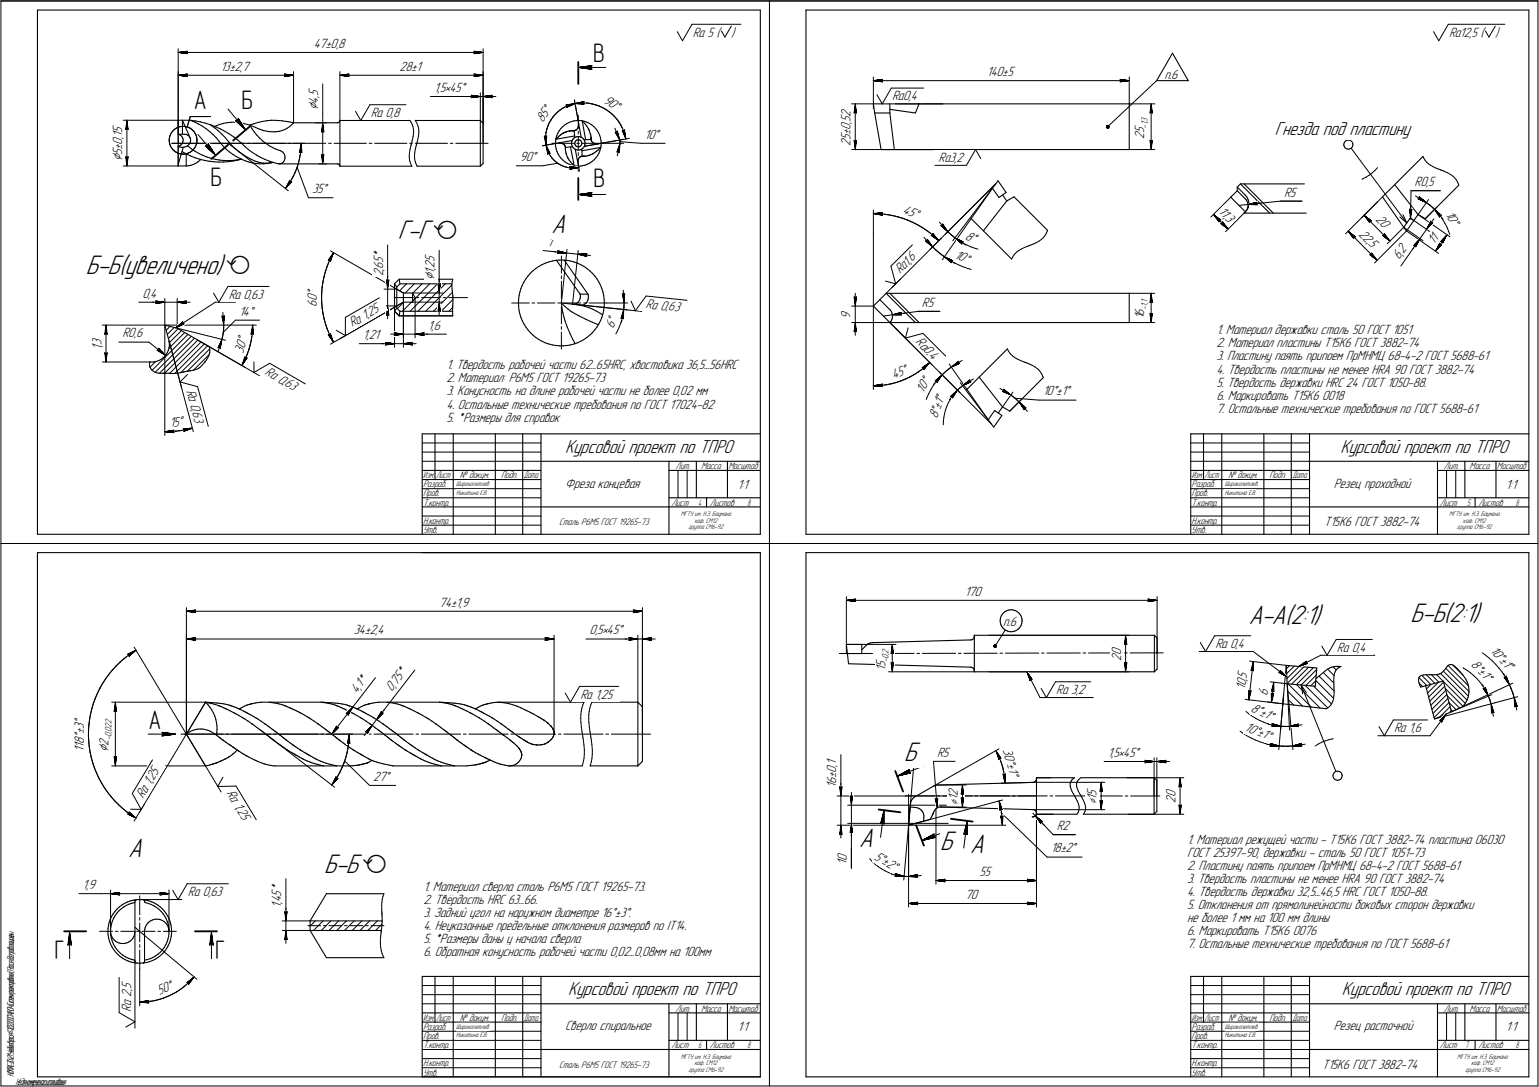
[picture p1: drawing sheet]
<svg xmlns="http://www.w3.org/2000/svg" width="842mm" height="595mm" viewBox="0 0 842 595" stroke-linecap="round" stroke-linejoin="round" font-family="sans-serif">
<defs><g id="words">
<g font-size="15.6">
<text x="218" y="131">Г-Гã</text>
<text x="302" y="128">А</text>
<text x="47" y="150">Б-Б(увеличено) ã</text>
<text x="683" y="342">А-А(2:1)</text>
<text x="772" y="340">Б-Б(2:1)</text>
<text x="495" y="417">Б</text>
<text x="470" y="464">А</text>
<text x="514" y="465">Б А</text>
<text x="70" y="469">А</text>
<text x="177" y="478">Б-Бã</text>
</g>
<g font-size="14.6">
<text x="324" y="34">В</text>
<text x="106" y="60">А</text>
<text x="132" y="60">Б</text>
<text x="115" y="102">Б</text>
<text x="325" y="103">В</text>
<text x="81" y="399">А</text>
<text x="30" y="525">Г</text>
<text x="118" y="525">Г</text>
</g>
<g font-size="10.9">
<text x="698" y="74">Гнезда под пластину</text>
<text x="309" y="248">Курсовой проект по ТПРО</text>
<text x="733" y="248">Курсовой проект по ТПРО</text>
<text x="311" y="545">Курсовой проект по ТПРО</text>
<text x="734" y="545">Курсовой проект по ТПРО</text>
</g>
<g font-size="8.5">
<text x="174" y="60" transform="rotate(-90 174 60)">Ç</text>
<text x="67" y="88" transform="rotate(-90 67 88)">Ç</text>
<text x="238" y="153" transform="rotate(-90 238 153)">Ç</text>
<text x="173" y="162" transform="rotate(-90 173 162)">Å</text>
<text x="46" y="396" transform="rotate(-90 46 396)">Å</text>
<text x="46" y="404" transform="rotate(-90 46 404)">Å</text>
<text x="59" y="412" transform="rotate(-90 59 412)">Ç</text>
</g>
<g font-size="7.8">
<text x="379" y="20">Ra 5 (</text>
<text x="400" y="20">)</text>
<text x="793" y="20">Ra12,5 (</text>
<text x="818" y="20">)</text>
<text x="172" y="26">47±0,8</text>
<text x="121" y="39">13±2,7</text>
<text x="219" y="39">28±1</text>
<text x="540" y="42">140±5</text>
<text x="637" y="43">п.6</text>
<text x="174" y="54" transform="rotate(-90 174 54)">,</text>
<text x="174" y="53" transform="rotate(-90 174 53)">5</text>
<text x="237" y="50">1,5•45Å</text>
<text x="174" y="57" transform="rotate(-90 174 57)">4</text>
<text x="330" y="56" transform="rotate(35 330 56)">90Å</text>
<text x="488" y="55">Ra0,4</text>
<text x="203" y="64">Ra 0,8</text>
<text x="465" y="64" transform="rotate(-90 465 64)">2</text>
<text x="297" y="67" transform="rotate(-55 297 67)">85Å</text>
<text x="465" y="71" transform="rotate(-90 465 71)">0</text>
<text x="465" y="68" transform="rotate(-90 465 68)">,</text>
<text x="465" y="67" transform="rotate(-90 465 67)">5</text>
<text x="67" y="76" transform="rotate(-90 67 76)">,</text>
<text x="67" y="75" transform="rotate(-90 67 75)">1</text>
<text x="67" y="73" transform="rotate(-90 67 73)">5</text>
<text x="353" y="76">10Å</text>
<text x="465" y="77" transform="rotate(-90 465 77)">5</text>
<text x="465" y="74" transform="rotate(-90 465 74)">±</text>
<text x="626" y="76" transform="rotate(-90 626 76)">2</text>
<text x="626" y="73" transform="rotate(-90 626 73)">5</text>
<text x="67" y="82" transform="rotate(-90 67 82)">±</text>
<text x="67" y="79" transform="rotate(-90 67 79)">0</text>
<text x="465" y="80" transform="rotate(-90 465 80)">2</text>
<text x="67" y="85" transform="rotate(-90 67 85)">5</text>
<text x="285" y="88">90Å</text>
<text x="514" y="88">Ra3,2</text>
<text x="774" y="102">R0,5</text>
<text x="171" y="106">35Å</text>
<text x="703" y="108">R5</text>
<text x="494" y="117" transform="rotate(23 494 117)">45Å</text>
<text x="666" y="116" transform="rotate(45 666 116)">11,</text>
<text x="670" y="120" transform="rotate(45 670 120)">3</text>
<text x="791" y="117" transform="rotate(61 791 117)">10Å</text>
<text x="752" y="120" transform="rotate(45 752 120)">20</text>
<text x="528" y="131" transform="rotate(24 528 131)">8Å</text>
<text x="743" y="129" transform="rotate(45 743 129)">22,</text>
<text x="299" y="135" transform="rotate(6 299 135)">1</text>
<text x="748" y="134" transform="rotate(45 748 134)">5</text>
<text x="785" y="134" transform="rotate(-55 785 134)">11</text>
<text x="210" y="144" transform="rotate(-90 210 144)">5</text>
<text x="210" y="141" transform="rotate(-90 210 141)">*</text>
<text x="238" y="144" transform="rotate(-90 238 144)">5</text>
<text x="499" y="144" transform="rotate(-45 499 144)">6</text>
<text x="522" y="141" transform="rotate(24 522 141)">10Å</text>
<text x="766" y="142" transform="rotate(-55 766 142)">6,</text>
<text x="768" y="139" transform="rotate(-55 768 139)">2</text>
<text x="210" y="148" transform="rotate(-90 210 148)">,</text>
<text x="210" y="147" transform="rotate(-90 210 147)">6</text>
<text x="238" y="150" transform="rotate(-90 238 150)">1</text>
<text x="238" y="148" transform="rotate(-90 238 148)">,</text>
<text x="238" y="147" transform="rotate(-90 238 147)">2</text>
<text x="210" y="151" transform="rotate(-90 210 151)">2</text>
<text x="492" y="150" transform="rotate(-45 492 150)">Ra1,</text>
<text x="78" y="163">0,4</text>
<text x="125" y="163">Ra 0,63</text>
<text x="173" y="165" transform="rotate(-90 173 165)">0</text>
<text x="504" y="168">R5</text>
<text x="131" y="173">14Å</text>
<text x="173" y="168" transform="rotate(-90 173 168)">6</text>
<text x="202" y="174" transform="rotate(-30 202 174)">25</text>
<text x="353" y="169" transform="rotate(6 353 169)">Ra 0,</text>
<text x="365" y="170" transform="rotate(6 365 170)">63</text>
<text x="626" y="173" transform="rotate(-90 626 173)">6</text>
<text x="193" y="179" transform="rotate(-30 193 179)">Ra 1,</text>
<text x="465" y="175" transform="rotate(-90 465 175)">9</text>
<text x="626" y="175" transform="rotate(-90 626 175)">1</text>
<text x="67" y="185">R0,6</text>
<text x="199" y="186">1,21</text>
<text x="234" y="180">1,6</text>
<text x="336" y="180" transform="rotate(-70 336 180)">6Å</text>
<text x="666" y="183">1. Материал державки сталь 50 ГОСТ 1051</text>
<text x="55" y="192" transform="rotate(-90 55 192)">1</text>
<text x="55" y="190" transform="rotate(-90 55 190)">,</text>
<text x="55" y="189" transform="rotate(-90 55 189)">3</text>
<text x="501" y="187" transform="rotate(45 501 187)">Ra0,</text>
<text x="666" y="190">2. Материал пластины Т15К6 ГОСТ 3882-74</text>
<text x="133" y="194" transform="rotate(-75 133 194)">30Å</text>
<text x="508" y="195" transform="rotate(45 508 195)">4</text>
<text x="666" y="197">3. Пластину паять припоем ПрМНМЦ 68-4-2 ГОСТ 5688-61</text>
<text x="244" y="202">1. Твердость рабочей части 62...65HRC, хвостовика 36,5...56HRC</text>
<text x="145" y="205" transform="rotate(30 145 205)">Ra 0,</text>
<text x="244" y="209">2. Материал: Р6М5 ГОСТ 19265-73</text>
<text x="489" y="207" transform="rotate(-22 489 207)">45Å</text>
<text x="666" y="204">4. Твердость пластины не менее HRA 90 ГОСТ 3882-74</text>
<text x="102" y="214" transform="rotate(75 102 214)">Ra 0,</text>
<text x="155" y="211" transform="rotate(30 155 211)">63</text>
<text x="505" y="215" transform="rotate(-60 505 215)">10Å</text>
<text x="666" y="212">5. Твердость державки HRC 24 ГОСТ 1050-88.</text>
<text x="244" y="216">3. Конусность на длине рабочей части не более 0,02 мм</text>
<text x="571" y="216">10Å±1Å</text>
<text x="666" y="219">6. Маркировать Т15К6</text>
<text x="723" y="219">0018</text>
<text x="105" y="226" transform="rotate(75 105 226)">63</text>
<text x="244" y="224">4. Остальные технические требования по ГОСТ 17024-82</text>
<text x="666" y="226">7. Остальные технические требования по ГОСТ 5688-61</text>
<text x="93" y="234" transform="rotate(-7 93 234)">15Å</text>
<text x="244" y="231">5. *Размеры для справок</text>
<text x="513" y="230" transform="rotate(-71 513 230)">8Å±1Å</text>
<text x="309" y="267">Фреза концевая</text>
<text x="403" y="268">1:1</text>
<text x="730" y="267">Резец проходной</text>
<text x="824" y="268">1:1</text>
<text x="725" y="288">Т15К6 ГОСТ 3882-74</text>
<text x="528" y="326">170</text>
<text x="240" y="332">74±1,9</text>
<text x="194" y="347">34±2,4</text>
<text x="323" y="347">0,5•45Å</text>
<text x="549" y="343">п.6</text>
<text x="613" y="359" transform="rotate(-90 613 359)">0</text>
<text x="665" y="355">Ra 0,4</text>
<text x="732" y="357">Ra 0,4</text>
<text x="815" y="356" transform="rotate(48 815 356)">10Å±1Å</text>
<text x="484" y="365" transform="rotate(-90 484 365)">5</text>
<text x="613" y="362" transform="rotate(-90 613 362)">2</text>
<text x="805" y="364" transform="rotate(45 805 364)">8Å±1Å</text>
<text x="484" y="367" transform="rotate(-90 484 367)">1</text>
<text x="682" y="371" transform="rotate(-83 682 371)">5</text>
<text x="198" y="377" transform="rotate(-52 198 377)">1*</text>
<text x="217" y="376" transform="rotate(-52 217 376)">75*</text>
<text x="681" y="378" transform="rotate(-83 681 378)">10,</text>
<text x="195" y="380" transform="rotate(-52 195 380)">4,</text>
<text x="214" y="379" transform="rotate(-52 214 379)">0,</text>
<text x="318" y="382">Ra 1,25</text>
<text x="578" y="380">Ra 3,2</text>
<text x="693" y="381" transform="rotate(-83 693 381)">6</text>
<text x="684" y="389" transform="rotate(26 684 389)">8Å±1Å</text>
<text x="46" y="402" transform="rotate(-90 46 402)">±</text>
<text x="46" y="399" transform="rotate(-90 46 399)">3</text>
<text x="681" y="400" transform="rotate(23 681 400)">10Å±1Å</text>
<text x="763" y="401">Ra 1,6</text>
<text x="46" y="407" transform="rotate(-90 46 407)">8</text>
<text x="46" y="411" transform="rotate(-90 46 411)">1</text>
<text x="46" y="409" transform="rotate(-90 46 409)">1</text>
<text x="59" y="408" transform="rotate(-90 59 408)">2</text>
<text x="549" y="411" transform="rotate(74 549 411)">30Å±1Å</text>
<text x="458" y="419" transform="rotate(-90 458 419)">1</text>
<text x="513" y="414">R5</text>
<text x="606" y="414">1,5•45Å</text>
<text x="458" y="423" transform="rotate(-90 458 423)">0</text>
<text x="458" y="420" transform="rotate(-90 458 420)">,</text>
<text x="84" y="428" transform="rotate(-59 84 428)">25</text>
<text x="204" y="427">27Å</text>
<text x="458" y="431" transform="rotate(-90 458 431)">1</text>
<text x="458" y="429" transform="rotate(-90 458 429)">6</text>
<text x="458" y="426" transform="rotate(-90 458 426)">±</text>
<text x="78" y="437" transform="rotate(-59 78 437)">Ra 1,</text>
<text x="124" y="434" transform="rotate(59 124 434)">Ra 1,</text>
<text x="524" y="436" transform="rotate(-90 524 436)">2</text>
<text x="600" y="438" transform="rotate(-90 600 438)">1</text>
<text x="600" y="436" transform="rotate(-90 600 436)">5</text>
<text x="643" y="437" transform="rotate(-90 643 437)">0</text>
<text x="129" y="444" transform="rotate(59 129 444)">25</text>
<text x="524" y="438" transform="rotate(-90 524 438)">1</text>
<text x="643" y="440" transform="rotate(-90 643 440)">2</text>
<text x="578" y="454">R2</text>
<text x="575" y="467">18±2Å</text>
<text x="650" y="462">1. Материал режущей части - Т15К6 ГОСТ 3882-74 пластина 06030</text>
<text x="463" y="473" transform="rotate(-90 463 473)">1</text>
<text x="463" y="471" transform="rotate(-90 463 471)">0</text>
<text x="478" y="470" transform="rotate(30 478 470)">5Å±2Å</text>
<text x="650" y="469">ГОСТ 25397-90, державки - сталь 50 ГОСТ 1051-73</text>
<text x="536" y="479">55</text>
<text x="650" y="476">2. Пластину паять припоем ПрМНМЦ 68-4-2 ГОСТ 5688-61</text>
<text x="650" y="483">3. Твердость пластины не менее HRA 90 ГОСТ 3882-74</text>
<text x="45" y="487">1,9</text>
<text x="103" y="490">Ra 0,63</text>
<text x="154" y="491" transform="rotate(-90 154 491)">5</text>
<text x="154" y="488" transform="rotate(-90 154 488)">*</text>
<text x="232" y="488">1. Материал сверла сталь Р6М5 ГОСТ 19265-73.</text>
<text x="650" y="491">4. Твердость державки 32,5...46,5 HRC ГОСТ 1050-88.</text>
<text x="154" y="497" transform="rotate(-90 154 497)">1</text>
<text x="154" y="495" transform="rotate(-90 154 495)">,</text>
<text x="154" y="494" transform="rotate(-90 154 494)">4</text>
<text x="232" y="495">2. Твёрдость HRC 63...66.</text>
<text x="528" y="492">70</text>
<text x="650" y="498">5. Отклонения от прямолинейности боковых сторон державки</text>
<text x="232" y="502">3. Задний угол на наружном диаметре 16Å±3Å.</text>
<text x="232" y="509">4. Неуказанные предельные отклонения размеров по IT14.</text>
<text x="650" y="505">не более 1 мм на 100 мм длины</text>
<text x="650" y="512">6. Маркировать Т15К6</text>
<text x="707" y="512">0076</text>
<text x="232" y="516">5. *Размеры даны у начала сверла</text>
<text x="650" y="519">7. Остальные технические требования по ГОСТ 5688-61</text>
<text x="232" y="523">6. Обратная конусность рабочей части 0,02...0,08мм на 100мм</text>
<text x="72" y="546" transform="rotate(-90 72 546)">2</text>
<text x="72" y="543" transform="rotate(-90 72 543)">,</text>
<text x="72" y="542" transform="rotate(-90 72 542)">5</text>
<text x="87" y="545" transform="rotate(-25 87 545)">50Å</text>
<text x="72" y="551" transform="rotate(-90 72 551)">a</text>
<text x="72" y="554" transform="rotate(-90 72 554)">R</text>
<text x="309" y="564">Сверло спиральное</text>
<text x="403" y="565">1:1</text>
<text x="730" y="564">Резец расточной</text>
<text x="824" y="565">1:1</text>
<text x="723" y="585">Т15К6 ГОСТ 3882-74</text>
</g>
<g font-size="6">
<text x="524" y="441" transform="rotate(-90 524 441)">Ç</text>
<text x="600" y="440" transform="rotate(-90 600 440)">Ç</text>
</g>
<g font-size="5.5">
<text x="370" y="257">Лит.</text>
<text x="384" y="257">Масса</text>
<text x="399" y="257">Масштаб</text>
<text x="790" y="257">Лит.</text>
<text x="804" y="257">Масса</text>
<text x="819" y="257">Масштаб</text>
<text x="252" y="262">№ докум.</text>
<text x="274" y="262">Подп.</text>
<text x="672" y="262">№ докум.</text>
<text x="695" y="262">Подп.</text>
<text x="231" y="267">Разраб.</text>
<text x="652" y="267">Разраб.</text>
<text x="231" y="272">Пров.</text>
<text x="652" y="272">Пров.</text>
<text x="231" y="277">Т.контр.</text>
<text x="367" y="277">Лист</text>
<text x="388" y="277">Листов</text>
<text x="652" y="277">Т.контр.</text>
<text x="788" y="277">Лист</text>
<text x="809" y="277">Листов</text>
<text x="231" y="287">Н.контр.</text>
<text x="306" y="287">Сталь Р6М5 ГОСТ 19265-73</text>
<text x="652" y="287">Н.контр.</text>
<text x="231" y="292">Утв.</text>
<text x="652" y="292">Утв.</text>
<text x="370" y="554">Лит.</text>
<text x="384" y="554">Масса</text>
<text x="399" y="554">Масштаб</text>
<text x="790" y="554">Лит.</text>
<text x="804" y="554">Масса</text>
<text x="819" y="554">Масштаб</text>
<text x="231" y="564">Разраб.</text>
<text x="252" y="559">№ докум.</text>
<text x="274" y="559">Подп.</text>
<text x="652" y="564">Разраб.</text>
<text x="672" y="559">№ докум.</text>
<text x="695" y="559">Подп.</text>
<text x="231" y="569">Пров.</text>
<text x="652" y="569">Пров.</text>
<text x="231" y="574">Т.контр.</text>
<text x="367" y="574">Лист</text>
<text x="388" y="574">Листов</text>
<text x="652" y="574">Т.контр.</text>
<text x="788" y="574">Лист</text>
<text x="809" y="574">Листов</text>
<text x="231" y="584">Н.контр.</text>
<text x="306" y="585">Сталь Р6М5 ГОСТ 19265-73</text>
<text x="652" y="584">Н.контр.</text>
<text x="231" y="589">Утв.</text>
<text x="652" y="589">Утв.</text>
</g>
<g font-size="5.4">
<text x="232" y="262">Изм.</text>
<text x="239" y="262">Лист</text>
<text x="287" y="262">Дата</text>
<text x="652" y="262">Изм.</text>
<text x="659" y="262">Лист</text>
<text x="707" y="262">Дата</text>
<text x="232" y="559">Изм.</text>
<text x="239" y="559">Лист</text>
<text x="287" y="559">Дата</text>
<text x="652" y="559">Изм.</text>
<text x="659" y="559">Лист</text>
<text x="707" y="559">Дата</text>
<text x="7" y="590" transform="rotate(-90 7 590)">КОМПАС-3Dv21Учебнаяверсия©2022ООО&quot;АСКОН-Системыпроектирования&quot;,Россия.Всеправазащищены.</text>
<text x="8" y="594">Недлякоммерческогоиспользования</text>
</g>
<g font-size="5.3">
<text x="382" y="277">4</text>
<text x="409" y="277">8</text>
<text x="803" y="277">5</text>
<text x="829" y="277">8</text>
<text x="382" y="574">6</text>
<text x="409" y="574">8</text>
<text x="802" y="574">7</text>
<text x="829" y="574">8</text>
</g>
<g font-size="5.2">
<text x="628" y="71" transform="rotate(-90 628 71)">-</text>
<text x="628" y="69" transform="rotate(-90 628 69)">1</text>
<text x="628" y="67" transform="rotate(-90 628 67)">,</text>
<text x="628" y="67" transform="rotate(-90 628 67)">3</text>
<text x="628" y="168" transform="rotate(-90 628 168)">1</text>
<text x="628" y="167" transform="rotate(-90 628 167)">,</text>
<text x="628" y="166" transform="rotate(-90 628 166)">1</text>
<text x="628" y="170" transform="rotate(-90 628 170)">-</text>
<text x="486" y="358" transform="rotate(-90 486 358)">,</text>
<text x="486" y="358" transform="rotate(-90 486 358)">2</text>
<text x="486" y="362" transform="rotate(-90 486 362)">-</text>
<text x="486" y="361" transform="rotate(-90 486 361)">0</text>
<text x="61" y="401" transform="rotate(-90 61 401)">,</text>
<text x="61" y="401" transform="rotate(-90 61 401)">0</text>
<text x="61" y="398" transform="rotate(-90 61 398)">2</text>
<text x="61" y="396" transform="rotate(-90 61 396)">2</text>
<text x="61" y="405" transform="rotate(-90 61 405)">-</text>
<text x="61" y="403" transform="rotate(-90 61 403)">0</text>
</g>
<g font-size="3.9">
<text x="250" y="266">Широкопетлев</text>
<text x="670" y="266">Широкопетлев</text>
<text x="250" y="271">Никитина Е.В.</text>
<text x="670" y="271">Никитина Е.В.</text>
<text x="372" y="283">МГТУ им. Н.Э. Баумана</text>
<text x="380" y="286">каф. СМ12</text>
<text x="793" y="283">МГТУ им. Н.Э. Баумана</text>
<text x="800" y="286">каф. СМ12</text>
<text x="377" y="290">группа СМ6-92</text>
<text x="797" y="290">группа СМ6-92</text>
<text x="250" y="563">Широкопетлев</text>
<text x="670" y="563">Широкопетлев</text>
<text x="250" y="568">Никитина Е.В.</text>
<text x="670" y="568">Никитина Е.В.</text>
<text x="372" y="580">МГТУ им. Н.Э. Баумана</text>
<text x="797" y="580">МГТУ им. Н.Э. Баумана</text>
<text x="377" y="587">группа СМ6-92</text>
<text x="380" y="583">каф. СМ12</text>
<text x="802" y="587">группа СМ6-92</text>
<text x="805" y="583">каф. СМ12</text>
</g>
</g></defs>
<g fill="none" stroke="#000" stroke-width=".59">
<path d="M1 1h841zM20 6v286zM20 6h396zM416 6v286zM441 6v286zM441 6h396zM837 6v286zM642 29l8 15zM642 29l-9 15zM478 57h38zM478 57l1 5zM487 60l14 2z"/>
<path d="M487 57v5zM490 57h128zM503 57l-2 5zM618 57v25zM633 44h17zM97 66h7zM97 66v7zM97 73l1 1zM97 73h4zM98 74h1zM98 80l1-1zM99 74v1z"/>
<path d="M99 75h1zM100 79h-1zM100 75v1zM100 66v7zM100 66l4 9zM100 78v1zM100 76v1zM100 77v1zM100 77h.1M101 73l1 1zM102 74h.1M102 74h1z"/>
<path d="M103 80v-1zM103 80h.1M103 80l2 1zM103 74l1 1zM104 75h.1M104 78l-1 1zM104 75v1zM104 78h.1M104 66l2 1zM104 66h3zM104 76v1zM104 77v1z"/>
<path d="M106 67l3 1zM107 66l3 1zM109 68l2 1zM110 67h3zM111 69l2 1zM113 67l2 1zM113 70l2 2zM115 72l2 2zM115 68l2 2zM115 68l3 1zM117 74l1 1zM117 70l2 2z"/>
<path d="M118 69h.1M118 69l3 2zM118 75l2 2zM118 69l2-1zM119 72l2 1zM120 77l1 1zM120 68h2zM121 71l2 1zM121 78l1 2zM121 73l2 2zM122 68l2-1zM123 72l3 1z"/>
<path d="M123 75l2 2zM124 67h2zM125 77h.1M125 78l1 1zM126 73l2 2zM126 79l1 1zM126 67h2zM127 80l2 1zM128 75l2 2zM128 67h3zM130 77l2 1zM131 67l2 1z"/>
<path d="M132 78l2 2zM133 68h2zM135 68l3 1zM137 68l1 2zM137 68h2zM138 69l2 1zM138 70l1 2zM139 68l2-1zM139 72l2 2zM140 70h.1M140 70l2 1zM141 74l1 2z"/>
<path d="M141 67h2zM142 71h2zM142 76l2 1zM143 67l3-1zM144 71v1zM144 77l1 1zM144 72h2zM145 78l2 2zM146 66h2zM146 72h2zM147 80l2 1zM148 72h2z"/>
<path d="M148 66h3zM150 72h1zM152 72h.1M151 66h3zM152 72h1zM153 72l1-1zM154 71h2zM154 66l3 1zM156 71l1-1zM157 70l1-1zM157 67h3zM158 69l2-1z"/>
<path d="M160 67h.1M161 67l-1 1zM161 67h24zM185 67h.1M185 67h1zM186 66v1zM186 66h38zM186 66h.1M186 66v25zM227 66h36zM263 66l1 1zM263 66v12z"/>
<path d="M263 78v13zM264 67v22zM304 79v1zM304 79l9-2zM304 77v2zM304 76l10-2zM304 76h1zM304 76v1zM305 74l-1 2zM305 76v-1zM305 75h.1M305 73v1z"/>
<path d="M306 75h.1M306 78h.1M306 72l-1 1zM306 75v-1zM306 74h1zM306 78h1zM307 71l-1 1zM307 74h.1M307 74v-1zM307 78l1 1zM307 73h1zM308 69h1z"/>
<path d="M308 69l-1 2zM308 79h.1M308 73h.1M308 79h1zM309 79h.1M309 73v-1zM309 69l1-1zM309 80h.1M309 72h.1M310 72h.1M310 68l1-1zM310 72h1z"/>
<path d="M311 72h.1M311 67h2zM312 72h.1M313 67l1-1zM313 72h.1M313 78v1zM313 79v1zM313 78h.1M313 80v1zM313 77v1zM314 76l-1 1zM314 72h.1"/>
<path d="M314 76l1-1zM314 76h.1M314 66h2zM314 72v3zM314 71h.1M314 78l1 1zM315 78h-1zM315 79v1zM315 71h.1M315 75h.1M315 77v1zM315 80h.1"/>
<path d="M315 77h1zM315 77h.1M315 80h1zM315 75h1zM316 66h1zM316 77h.1M316 70v1zM316 77h1zM316 75h1zM316 66l2 9zM316 69v1zM317 69h-1z"/>
<path d="M317 68v1zM317 77h.1M317 66h1zM317 75h1zM317 77h1zM318 77v1zM318 75h1zM318 78h.1M318 79v1zM318 78v1zM318 79h.1M318 66h2z"/>
<path d="M319 75v1zM319 66l1 10zM319 66l1 2zM319 76l1 1zM320 77h.1M320 77l3-1zM320 80l-1 1zM320 66l1 1zM320 77v1zM320 68l1 1zM320 79v1zM320 78v1z"/>
<path d="M320 79h.1M321 69l1 1zM321 67l2 1zM322 70h.1M322 71h.1M322 71l1 1zM323 68h1zM323 72v1zM323 73h.1M323 73v1zM323 74h.1M323 74v1z"/>
<path d="M323 75h.1M323 76h.1M323 77h.1M324 77h.1M324 68l1 1zM324 78h.1M325 78h.1M325 69l1 1zM325 78l1 1zM326 79h.1M326 70l1 1zM326 79h1z"/>
<path d="M327 71v2zM327 73l1 1zM328 74l1 1zM329 75v2zM329 77v1zM329 80v1zM329 78v2zM479 62h8zM479 62l3 20zM487 62l2 20zM98 80h.1M97 80v11z"/>
<path d="M97 91h5zM98 80l1 1zM99 81h1zM100 83l2 1zM100 81h1zM100 81l-3 9zM101 81l1-1zM102 80h1zM102 84v7zM102 91h1zM102 84l2 1zM103 91l2-1z"/>
<path d="M104 85l3 1zM105 90h1zM105 81l2 2zM106 90l1-1zM107 83l2 1zM107 86l2 1zM107 89h1zM108 89l1-1zM109 84l2 1zM109 87l3 1zM110 87l-1 1zM111 85l2 1z"/>
<path d="M112 88h2zM113 86l2 1zM114 88l3 1zM115 87h3zM117 89h3zM118 87l2 1zM120 89h2zM120 88h3zM122 80l2 2zM122 89l3-1zM123 88h2zM124 82l2 1z"/>
<path d="M125 88h2zM125 88h3zM126 83l1 2zM127 88h3zM127 85l2 1zM128 88h2zM129 81l2 2zM129 86l2 1zM130 88l2-1zM131 83l2 2zM131 87h1zM132 87h.1"/>
<path d="M132 87l2 1zM133 85l2 1zM134 80l2 2zM134 88l2 1zM135 86l2 1zM136 82l2 1zM136 89h2zM137 87h1zM138 87l1 1zM138 89h2zM138 83l2 2zM139 88l2 1z"/>
<path d="M140 89l2 1zM140 85l3 1zM141 89h2zM142 90h2zM143 89h1zM143 86l2 1zM144 90l2-1zM144 89h2zM145 87l2 1zM146 89h2zM147 88l3 1zM148 89h1z"/>
<path d="M149 81l2 1zM150 89l2 1zM151 82h2zM153 90h.1M153 82h.1M153 90h32zM153 82l1 1zM153 90l1-1zM154 83h1zM154 89h1zM155 83v1zM155 89h.1"/>
<path d="M155 84l1 1zM155 88v1zM156 85h.1M156 88h-1zM156 85v1zM156 87v1zM156 86v1zM185 90h.1M185 90h1zM186 90v1zM186 91h.1M186 91h39z"/>
<path d="M228 91h35zM263 91l1-2zM304 80v1zM304 81l1 2zM305 83v1zM305 84l1 1zM306 85l1 2zM307 87l1 1zM308 88l1 1zM309 89h1zM309 81h.1M309 81l4-1z"/>
<path d="M309 83h.1M309 82h.1M309 83h1zM310 83v1zM310 84h.1M310 85h.1M310 85v1zM310 89l2 1zM310 86h1zM311 86h.1M311 87h.1M311 87v1z"/>
<path d="M311 88l1 1zM312 90h1zM312 80l2 11zM312 89h1zM313 89v1zM313 90l1 1zM313 81h1zM313 90h1zM314 90v1zM314 81l1 1zM314 91h2zM315 82h.1"/>
<path d="M315 82l2 9zM315 82h1zM316 80h.1M316 91h1zM316 88h.1M316 82h1zM316 80h1zM316 87v1zM317 87h-1zM317 80h.1M317 82h1zM317 86v1z"/>
<path d="M317 86h.1M317 91h2zM317 80h1zM318 86h.1M318 82h.1M318 82l1-1zM318 82l1 4zM318 83l11-2zM319 86h.1M319 91l1-1zM319 81h.1M320 86h.1"/>
<path d="M320 80l9-2zM320 90h2zM320 86l1-1zM321 85h.1M321 85h1zM322 90l1-1zM322 85h.1M323 85h.1M323 89l1-1zM324 84h.1M324 88l1-1zM325 84h.1"/>
<path d="M325 84l1-1zM326 83h.1M326 86l-1 1zM326 83h1zM327 83v-1zM327 85l-1 1zM327 82l1-1zM328 84l-1 1zM328 83v1zM329 81l-1 2zM329 81h-1zM482 82h136z"/>
<path d="M482 82h31zM546 99l-3 4zM546 99l5 6zM531 120l23 22zM543 103l-12 17zM543 103l4 5zM547 108l4-3zM549 107l2 3zM551 110l-13 16zM551 110l4-2zM555 108l18 18zM673 108l8 8z"/>
<path d="M673 108l4-4zM677 102l2-1zM677 104l4 5zM677 102v2zM677 102l4 5zM679 101h35zM679 101l16 16zM681 117h34zM681 101l16 16zM681 116v1zM681 109h1zM681 107h1z"/>
<path d="M682 109v1zM682 107v1zM682 115l-1 1zM682 110l1 1zM682 114v1zM682 108l1 1zM683 111v1zM683 114l-1 1zM683 114h-1zM683 112v1zM683 113v1zM683 109v1z"/>
<path d="M683 110v1zM756 108l12 16zM756 108l23-22zM763 101l13 16zM771 120l-3 4zM772 120h.1M771 120h.1M772 120l2 1zM776 117l-6 9zM776 117l4 3zM780 120l18-19zM768 124l2 2z"/>
<path d="M216 155v8zM216 155l2-2zM216 155l1 2zM217 158l4 2zM217 157v6zM218 153h30zM218 153l1 2zM219 155l-2 2zM219 155h28zM284 160v2zM285 158l-1 2zM286 156l-1 2z"/>
<path d="M287 154l-1 2zM288 153l-1 1zM289 151l-1 2zM290 150l2-2zM290 150l-1 1zM292 148l1-1zM293 147l2-1zM295 146l2-1zM297 145l1-1zM298 144l2-1zM300 143h2zM302 143h2z"/>
<path d="M304 143l2-1zM304 142l13 19zM306 142h2zM308 142l2 1zM309 142l13 19zM310 143h2zM312 143h2zM314 143l2 1zM316 144l2 1zM318 145l1 1zM319 146l2 1zM321 147l2 1z"/>
<path d="M323 148l1 2zM324 150l1 1zM325 151l2 2zM327 153l1 1zM328 154l1 2zM329 156v2zM329 158l1 2zM330 160v2zM90 178l7 2zM90 178l3 9zM97 180l17 10zM216 163v7z"/>
<path d="M216 170l2 3zM217 167l4-2zM217 169l-1 1zM217 169l2 1zM217 163v6zM218 173h30zM219 170l-1 3zM219 170h29zM221 160h5zM221 165h5zM221 160v5zM226 160l1 3z"/>
<path d="M226 160v5zM227 163l-1 2zM284 166v2zM284 164v2zM284 168v2zM284 170v2zM284 162v2zM284 172l1 2zM285 174l1 2zM286 176l1 1zM287 177l1 2zM288 179l1 2z"/>
<path d="M307 166h6zM307 166l2 2zM307 166v3zM307 169l1 2zM308 171l1 3zM309 174v2zM309 168l2 1zM309 176l1 3zM310 179l2 3zM311 169l1 1zM312 170l1 1zM313 171l4 2z"/>
<path d="M313 166l3 1zM314 167h.1M314 167l1-1zM315 166h1zM316 167h2zM317 165l-1 1zM317 173l3 2zM317 164v1zM317 164h.1M317 161h5zM317 161l1 1zM318 162v1z"/>
<path d="M318 163l-1 1zM318 167l2 1zM318 167h1zM319 167h1zM320 167l1-1zM320 168h2zM320 175l4 1zM321 165v1zM322 165h-1zM322 161v1zM322 164v1zM322 162v1z"/>
<path d="M322 163v1zM322 168l2 1zM324 176l3 2zM324 169l2 1zM326 170l2 2zM327 179l-2 2zM328 177l-1 2zM328 172h2zM329 176l-1 1zM329 174v2zM330 172l-1 2zM330 162l1 2z"/>
<path d="M330 170v2zM331 164v2zM331 168l-1 2zM331 166v2zM478 168l7-7zM478 168l9 9zM481 164l6 6zM485 161h133zM485 161l16 16zM487 177h131zM487 170h.1M487 161l16 16z"/>
<path d="M487 170l1 1zM487 176v1zM488 171h.1M488 175l-1 1zM488 171v1zM488 174v1zM488 172v1zM488 173v1zM618 161v16zM82 198h2zM84 198h1zM85 198h1z"/>
<path d="M86 198l1-1zM87 197h1zM88 197l1-1zM89 196l1-1zM91 194l-1 1zM92 193l-1 1zM92 192v1zM92 191v1zM93 187v1zM93 188v1zM93 189l-1 2zM289 181l1 1z"/>
<path d="M290 182l2 1zM292 183l1 2zM293 185l2 1zM295 186l2 1zM297 187l1 1zM298 188h2zM300 188l2 1zM302 189h2zM304 189h2zM306 189h2zM308 189h2zM310 189h2z"/>
<path d="M312 182l1 4zM312 189l2-1zM313 186l2 2zM314 188h2zM316 188l2-1zM318 187l1-1zM319 186l2-1zM321 185l2-1zM323 184l1-2zM325 181l-1 1zM529 213l12 17zM529 213l22-22z"/>
<path d="M536 206l13 17zM231 237h185zM231 237v55zM238 237v26zM248 237v55zM271 237v55zM286 237v55zM296 237v55zM541 230l3 4zM544 225l-3 5zM544 225l4 2zM548 227l-4 7z"/>
<path d="M549 223l-3 3zM549 223l3 2zM552 225l19-18zM652 237h185zM652 237v55zM658 237v26zM668 237v55zM692 237v55zM707 237v55zM716 237v55zM231 258h65zM296 253h120z"/>
<path d="M366 253v39zM366 258h15zM381 253v19zM381 258h35zM398 253v19zM652 258h64zM716 253h121zM787 253v39zM787 258h14zM801 253v19zM801 258h36zM819 253v19z"/>
<path d="M231 263h65zM296 277h70zM366 277h50zM366 272h50zM387 272v5zM652 263h64zM716 277h71zM787 277h50zM787 272h50zM807 272v5zM20 292h396zM441 292h396z"/>
<path d="M20 303h396zM20 303v286zM231 303h185zM416 303v286zM441 303v286zM441 303h396zM837 303v286zM547 339v1zM547 338v1zM548 337l-1 1zM548 336v1zM549 336l1-1z"/>
<path d="M549 336h-1zM550 335l1-1zM551 334h1zM552 334h1zM553 334h1zM554 334h1zM555 334h1zM556 334v1zM556 335h1zM557 335l1 1zM558 336v1zM558 337l1 1z"/>
<path d="M559 338v1zM559 339v1zM559 340h.1M463 353l1 10zM463 353h9zM464 358h8zM472 353v5zM474 353l-2 3zM474 353h1zM475 353v-1zM475 352h1zM476 352h1z"/>
<path d="M477 352h.1M477 352l54-2zM531 350h1zM532 350h.1M532 350h1zM533 349v1zM533 348h.1M533 348v1zM533 348v20zM533 348h99zM547 340v1zM547 341l1 1z"/>
<path d="M548 342v1zM548 343l1 1zM549 344h.1M549 344l1 1zM550 345h1zM551 345l1 1zM552 346h1zM553 346h1zM554 346l1-1zM555 345h1zM556 345h1zM557 345l1-1z"/>
<path d="M558 343v1zM559 342l-1 1zM559 341v1zM559 340v1zM632 348l1 1zM632 348v20zM633 349v17zM464 363l67 2zM531 365h1zM532 365v1zM532 366h1zM533 366h.1"/>
<path d="M533 366v1zM533 367v1zM533 367h.1M533 368h99zM632 368l1-2zM704 364v10zM704 364l16 2zM704 374l16 2zM704 374l1 12zM720 372l5-5zM720 366v10zM725 367l1-1z"/>
<path d="M726 366h1zM727 366l2-1zM729 365h1zM730 365h1zM731 365h1zM732 365h2zM777 376l3-1zM780 375l10-2zM780 375l5 19zM790 373l4 17zM801 371l1 1zM802 372l1 1z"/>
<path d="M803 373v2zM803 375l1 1zM804 376v2zM804 378v1zM804 379v1zM105 400l2-1zM107 399h1zM108 399h2zM110 399h1zM111 399h1zM112 399l2 1zM112 384l-10 18z"/>
<path d="M112 384l2 2zM112 384l1 1zM112 384l2 1zM113 385h1zM114 385h.1M114 386l1 1zM114 400h1zM114 385h2zM115 387l1 2zM116 385h1zM116 389l1 1zM117 390l1 2z"/>
<path d="M117 385h1zM117 385l3 1zM118 392v2zM118 394v2zM118 396l1 1zM118 385h2zM119 397v2zM119 399v2zM120 386h.1M120 385h1zM120 386v1zM120 387h1z"/>
<path d="M121 385h1zM121 387l2 1zM122 385h1zM123 388h.1M123 385l1 1zM124 388h.1M124 388h1zM124 386h1zM125 388l1 1zM125 386h1zM126 386h.1M126 389l2 1z"/>
<path d="M127 386v1zM127 387h1zM128 390h.1M128 387h.1M128 390l1 1zM128 387h1zM129 387l1 1zM129 391l2 1zM130 388h.1M131 392l2 1zM131 388h.1M131 388h1z"/>
<path d="M132 388l1 1zM132 388v-1zM132 387h2zM133 393h.1M133 389h.1M133 393l1 1zM134 387l1-1zM134 390h.1M134 394l2 1zM135 386h.1M135 390h.1M135 386h1z"/>
<path d="M135 390l1 1zM136 386h1zM136 395l2 1zM136 391h1zM137 386v-1zM137 391l1 1zM137 385h.1M138 385h.1M138 396h.1M138 392h1zM138 396v1zM138 385h1z"/>
<path d="M138 397h1zM139 392l1 1zM139 385h1zM139 397l1 1zM140 393h.1M140 385h1zM140 398h.1M140 398l1 1zM140 393l1 1zM141 399h1zM141 385l2-1zM141 394l2 1z"/>
<path d="M142 399h.1M142 399l1 1zM143 400h.1M143 395l2 1zM143 384h.1M143 384h33zM145 396h.1M145 396l1 1zM146 397h.1M146 397l1 1zM147 398h.1M147 398h1z"/>
<path d="M147 384l2 1zM148 398l1 1zM149 399h.1M149 385h1zM150 400h.1M150 385h1zM151 385h2zM153 385l1 1zM154 386h1zM155 386h1zM156 386h.1M156 386l1 1z"/>
<path d="M157 387h.1M157 387h1zM158 387h.1M159 388h.1M160 388h.1M160 388h1zM161 388v1zM161 389h1zM162 389h1zM163 389l1 1zM164 390h.1M164 390l1 1z"/>
<path d="M165 391l2 1zM167 392h1zM168 392l1 1zM169 393h.1M169 393l1 1zM170 394l2 1zM172 395l2 1zM174 396h.1M174 396l1 1zM175 397h.1M175 397l1 1zM176 384l1 1z"/>
<path d="M176 384h1zM176 398h.1M176 398h1zM177 398l1 1zM177 385h1zM177 384l2 1zM178 399h.1M178 399l1 1zM178 385h2zM179 400h.1M179 385h2zM180 385h1z"/>
<path d="M181 385h1zM181 385l1 1zM182 385h1zM182 386h1zM183 386h1zM183 385h2zM184 386h.1M185 386v1zM185 385h1zM185 387h1zM186 385h1zM186 387h1z"/>
<path d="M187 385h1zM187 387l1 1zM188 388h.1M188 385l1 1zM188 388h1zM189 386h1zM189 388l1 1zM190 386h.1M190 389l2 1zM191 386h.1M191 387h1zM192 387h1z"/>
<path d="M192 390h.1M193 390h.1M193 387h.1M193 390l1 1zM193 387h1zM194 391l1 1zM194 387l1 1zM195 388h.1M195 392l2 1zM195 388h1zM196 388h.1M196 388l1-1z"/>
<path d="M196 388l1 1zM197 387h1zM197 393h.1M197 389h1zM197 393h1zM198 393l1 1zM198 389h.1M198 387l1-1zM198 390h.1M199 394l1 1zM199 390h.1M199 386h.1"/>
<path d="M200 390h.1M200 386h.1M200 390v1zM200 386h1zM200 395l2 1zM200 391h2zM201 386l1-1zM202 391v1zM202 385h.1M202 385h1zM202 392h1zM202 396h.1"/>
<path d="M203 396v1zM203 385h.1M203 397h1zM203 392l1 1zM203 385h1zM204 397v1zM204 393h.1M204 385h2zM204 398h1zM205 393h.1M205 398l1 1zM205 393l1 1z"/>
<path d="M206 399h1zM206 385l1-1zM206 394l1 1zM207 399h.1M207 399v1zM207 400h1zM207 384h.1M207 384h33zM207 395l2 1zM209 396h.1M210 396h.1M210 396v1z"/>
<path d="M210 397h1zM211 397v1zM211 398h1zM212 384l1 1zM212 398h.1M212 398l1 1zM213 399h1zM213 385h2zM214 399h.1M214 399v1zM214 400h1zM215 385h1z"/>
<path d="M216 385h1zM217 385l1 1zM218 386h1zM219 386h1zM220 386h.1M221 386v1zM221 387h1zM222 387h1zM223 387l1 1zM224 388h.1M224 388h1zM225 388l1 1z"/>
<path d="M226 389l2 1zM228 390h.1M229 390h.1M229 390l1 1zM230 391l1 1zM231 392l2 1zM233 393h.1M233 393h1zM234 393l1 1zM235 394l1 1zM236 395l2 1zM238 396h.1"/>
<path d="M239 396v1zM239 397h1zM240 397v1zM240 398h1zM240 384l2 1zM240 384h2zM241 398l1 1zM242 399h1zM242 385h1zM242 384l2 1zM243 399h.1M243 399v1z"/>
<path d="M243 400h1zM243 385h1zM244 385h1zM244 385h2zM245 385h2zM246 385l1 1zM247 385h1zM247 386h1zM248 386h1zM248 385h1zM249 386h.1M249 385h1z"/>
<path d="M249 386l1 1zM250 387h1zM250 385h1zM251 387h1zM251 385h1zM252 387v1zM252 388h.1M252 385l1 1zM253 388h.1M253 388h1zM253 386h1zM254 388l1 1z"/>
<path d="M254 386h1zM255 386h.1M255 389l2 1zM256 386h.1M256 386v1zM256 387h1zM257 387h.1M257 390h.1M257 390h1zM257 387h1zM258 390v1zM258 387h.1"/>
<path d="M258 387h1zM258 391l2 1zM259 387v1zM259 388h.1M260 388h.1M260 392l2 1zM260 388h1zM261 388l1-1zM261 388l1 1zM262 387h1zM262 393h.1M262 389h1z"/>
<path d="M262 393h1zM263 393v1zM263 389h.1M263 387l1-1zM263 390h.1M263 394l2 1zM264 390h.1M264 386h.1M264 386h1zM265 390v1zM265 386h1zM265 395l2 1z"/>
<path d="M265 391h1zM266 386v-1zM266 391l1 1zM266 385h.1M267 385h.1M267 392h1zM267 396h.1M267 385h1zM267 396l1 1zM268 397h.1M268 392l1 1zM268 385h1z"/>
<path d="M268 397l1 1zM269 385h1zM269 393h.1M269 398h1zM269 393h1zM270 398v1zM270 393v1zM270 385h1zM270 399h1zM270 394l2 1zM271 385l1-1zM271 399h.1"/>
<path d="M272 384h1zM272 400h.1M272 395l2 1zM272 384h47zM273 384l1 1zM274 385h2zM274 396h.1M274 396l1 1zM275 397h1zM276 397v1zM276 398h.1M276 385h2z"/>
<path d="M276 398h1zM277 398l1 1zM278 399h.1M278 385l2 1zM279 399h.1M279 400h.1M280 386l3 1zM283 387h2zM285 387l2 2zM287 389h1zM288 389l2 1zM290 390h.1"/>
<path d="M290 390h1zM291 390l1 1zM292 391h.1M292 391l1 1zM293 392h1zM294 392h1zM295 393h.1M295 393h1zM296 393h.1M296 393l1 1zM297 394h.1M298 394h.1"/>
<path d="M298 394l1 1zM299 395h.1M300 396h.1M300 396l1 1zM301 397h.1M301 398h.1M302 398h.1M302 398v1zM302 399h.1M303 399h.1M303 399v1zM303 400h.1"/>
<path d="M324 384h25zM349 384l2 3zM349 384v35zM351 387v30zM705 386l21 2zM785 394l9-4zM794 390l6-3zM801 386l-1 1zM802 385l-1 1zM803 383l-1 2zM803 382v1zM804 380l-1 2z"/>
<path d="M102 402l1-1zM102 402l10 17zM103 401l1-1zM104 400h1zM112 419h2zM114 419h1zM115 419h1zM115 400l1 1zM116 419v-1zM116 418h.1M116 401l2 1zM117 418h.1"/>
<path d="M117 418h1zM118 402l1 1zM118 418h.1M119 401l-1 1zM119 417h.1M119 417h1zM119 403h1zM120 417h.1M120 403v1zM120 404h.1M121 417h.1M121 404h.1"/>
<path d="M121 417v-1zM121 404v1zM121 416h1zM121 405h1zM122 416h.1M122 405h.1M122 416h1zM122 405l1 1zM123 406h.1M123 416h.1M123 406l1 1zM123 415h1z"/>
<path d="M124 407h1zM124 415h1zM125 407v1zM125 415h.1M125 414h.1M125 408h1zM126 414h.1M126 408h.1M126 414l1-1zM126 408l1 1zM127 409h.1M127 413h.1"/>
<path d="M127 413l1-1zM128 409h.1M128 412h1zM128 409l1 1zM129 410h.1M129 410l1 1zM130 411h.1M130 411l-1 1zM131 411h.1M131 411l1 1zM132 412h1zM133 412v1z"/>
<path d="M133 413h.1M133 413h1zM134 413h.1M134 413l1 1zM135 414h.1M135 414h1zM136 414l2 1zM138 415l1 1zM139 416h1zM140 416h.1M140 416l1 1zM141 417h2z"/>
<path d="M143 417l1 1zM144 400h.1M144 401h.1M144 401h1zM144 418h.1M144 418h1zM145 401v1zM145 418l1 1zM145 402h1zM146 419h2zM146 402h.1M146 403h1z"/>
<path d="M147 403l1 1zM148 404h.1M148 419h2zM148 404l1 1zM149 405h.1M150 405h.1M150 419h1zM150 405l1 1zM151 406l1 1zM151 400h.1M151 419h40zM151 401h.1"/>
<path d="M151 401h1zM152 401v1zM152 407h.1M152 402h1zM152 407l1 1zM153 408h.1M153 402h.1M153 402l1 1zM154 403h.1M154 408h.1M154 408v1zM154 403l1 1z"/>
<path d="M154 409h1zM155 404h.1M155 409h1zM156 404v1zM156 409l1 1zM156 405h1zM157 405h.1M157 410h.1M157 405l1 1zM157 411h.1M158 411h.1M158 406l1 1z"/>
<path d="M158 411l1 1zM159 407h1zM159 412h1zM160 407v1zM160 408h.1M160 412h.1M161 408h.1M161 413h.1M161 408v1zM161 409h1zM162 413h.1M162 409h1z"/>
<path d="M162 414h.1M163 414h.1M163 409l1 1zM163 414h1zM164 414l1 1zM164 410h.1M164 411h.1M165 411h.1M165 415h.1M165 411l1 1zM166 415v1zM166 416h1z"/>
<path d="M166 412h1zM167 416l1 1zM167 412h.1M168 413h.1M168 417h2zM169 413h.1M169 414h.1M170 417l1 1zM170 414h.1M170 414h1zM171 414l1 1zM171 418h2z"/>
<path d="M172 415h.1M173 415h.1M173 415v1zM173 418l2 1zM173 416h1zM174 416l1 1zM175 419h1zM175 417h2zM176 419h1zM177 417l1 1zM178 418h2zM180 400h.1"/>
<path d="M180 401h.1M180 418l2 1zM180 401h1zM181 401v1zM181 402h1zM182 419h1zM182 402h.1M183 403h.1M183 403l1 1zM183 419h1zM184 404h.1M185 404v1z"/>
<path d="M185 405h1zM186 405h.1M186 405l1 1zM187 406l1 1zM188 407h1zM189 407v1zM189 408h.1M190 408h.1M190 408v1zM190 409h1zM191 419h1zM191 409h1z"/>
<path d="M192 409l1 1zM192 419h1zM193 419h.1M193 410h.1M193 411h.1M193 419h1zM194 411h.1M194 419h1zM194 411l1 1zM195 419h.1M195 412h1zM196 419h.1"/>
<path d="M196 412h1zM197 412v1zM197 419h.1M197 413h.1M197 419h1zM198 419h.1M198 413h.1M198 418h.1M198 414h.1M199 418h.1M199 414h.1M199 414l1 1z"/>
<path d="M200 418h.1M200 415h1zM201 418h.1M201 417h.1M201 415h.1M202 415h.1M202 417h.1M202 415v1zM202 416h1zM202 417l1-1zM203 416h1zM203 416h.1"/>
<path d="M204 416v1zM204 417h2zM206 417l1 1zM207 418h2zM208 400h.1M208 401h.1M209 418h1zM209 401h.1M209 401l1 1zM210 402h.1M210 418l2 1zM211 402h.1"/>
<path d="M211 403h1zM212 419h1zM212 403v1zM212 404h.1M213 404h.1M213 404v1zM213 419h2zM213 405h1zM214 405h.1M215 405v1zM215 400h.1M215 419h.1"/>
<path d="M215 419h40zM215 406l1 1zM215 401h.1M216 401h.1M216 401l1 1zM216 407h1zM217 402h1zM217 407v1zM217 408h.1M218 402h.1M218 408h.1M218 403h1z"/>
<path d="M218 408l1 1zM219 403v1zM219 409h.1M219 404h.1M219 409h1zM220 404h.1M220 404l1 1zM220 409l1 1zM221 405h.1M221 410h.1M222 410h.1M222 405v1z"/>
<path d="M222 411h.1M222 411h1zM222 406l1 1zM223 411l1 1zM223 407h1zM224 412h1zM224 407v1zM224 408h.1M225 412h.1M225 408h.1M225 413h1zM226 408v1z"/>
<path d="M226 413h.1M226 409h.1M226 409h1zM227 413h.1M227 414h.1M227 414h1zM227 409l1 1zM228 414h.1M228 414l1 1zM228 410h.1M229 410h.1M229 411h.1"/>
<path d="M229 411h1zM229 415h1zM230 411l1 1zM230 415h.1M230 415l1 1zM231 416h1zM231 412h1zM232 412h.1M232 416l1 1zM232 413h1zM233 417h1zM233 413h.1"/>
<path d="M234 413h.1M234 414h.1M234 417l2 1zM234 414h1zM235 414h.1M235 414l2 1zM236 418h2zM237 415h.1M237 415l1 1zM238 418l1 1zM238 416h1zM239 416l1 1z"/>
<path d="M239 419h2zM240 417h1zM241 419h1zM241 417l2 1zM243 418h2zM244 400h.1M244 401h.1M245 418l1 1zM245 401h.1M245 401h1zM246 401v1zM246 419h2z"/>
<path d="M246 402h.1M247 402h.1M247 403h1zM248 403h.1M248 419h1zM248 404h.1M249 404h.1M249 404v1zM249 405h1zM250 405h.1M251 405v1zM251 406h1z"/>
<path d="M252 406v1zM252 407h1zM253 407l1 1zM254 408h.1M255 408h.1M255 409h.1M255 419h1zM256 409h.1M256 409l1 1zM256 419h1zM257 410h1zM257 419h1z"/>
<path d="M258 410h.1M258 411h.1M258 419h1zM259 411h.1M259 419h.1M259 411l1 1zM259 419h1zM260 412h.1M260 419h.1M260 412l1 1zM261 419h.1M261 413h1z"/>
<path d="M261 418h.1M262 418h.1M262 413h.1M262 418h1zM262 413h1zM263 418h.1M263 413l1 1zM264 418h.1M264 414l1 1zM265 418h.1M265 415h1zM265 417h.1"/>
<path d="M266 417h.1M266 415h.1M266 417h1zM267 415v1zM267 417l1-1zM267 416h1zM268 416h.1M268 416h1zM269 416l1 1zM270 417h.1M270 417h1zM271 417l1 1z"/>
<path d="M272 418h1zM273 400h.1M273 418h.1M273 401h.1M273 418h1zM273 401h1zM274 418h.1M274 401v1zM274 418l1 1zM274 402h1zM275 402h.1M275 419h1z"/>
<path d="M276 402h.1M276 403h1zM276 419h1zM277 403l1 1zM277 419h1zM278 404l1 1zM278 419h2zM278 419h41zM279 405h.1M280 406h.1M280 400h.1M280 419h1z"/>
<path d="M280 401h.1M280 406h1zM280 401h1zM281 406v1zM281 419h.1M281 401v1zM281 419h1zM281 407l1 1zM281 402h1zM282 402h1zM282 408h1zM282 419l1-1z"/>
<path d="M283 408h.1M283 402v1zM283 418h.1M283 418l1-1zM283 408v1zM283 409h1zM283 403h1zM284 409h.1M284 403h.1M284 410h.1M284 417h.1M284 404h.1"/>
<path d="M285 404h.1M285 411h.1M285 416l-1 1zM285 411v1zM285 415v1zM285 412h.1M285 414v1zM285 414h.1M285 413h.1M285 404l1 1zM286 405h1zM287 405h.1"/>
<path d="M287 406h.1M288 406h.1M289 406h.1M289 406v1zM289 407h1zM290 407h.1M290 407h1zM291 407h.1M292 408h1zM293 408h.1M294 408h.1M294 408h1z"/>
<path d="M295 408h1zM296 408h.1M297 408h.1M297 408l1-1zM298 407h.1M299 407h.1M299 407l1-1zM300 406h.1M300 406l1-1zM301 405h.1M302 405h.1M302 404h.1"/>
<path d="M303 403l-1 1zM303 403h.1M303 402v1zM303 402h.1M303 401h.1M323 419h26zM351 417l-2 2zM498 439v1zM499 438l-1 1zM499 438h.1M500 437l-1 1zM500 437v-1z"/>
<path d="M500 436h.1M501 436l10-6zM511 430h.1M511 430h1zM512 430h1zM513 430l52-2zM565 428h1zM566 428h.1M566 428h1zM567 427v1zM567 426h8zM567 426h.1"/>
<path d="M567 426v1zM567 426v20zM567 426h21zM591 426h40zM631 426l2 1zM631 426v20zM633 427v17zM497 452l12-3zM497 452l8-2zM498 442l-1 10zM498 442h3zM498 440l-1 12z"/>
<path d="M501 442h.1M501 442h1zM502 442l1 1zM503 443h1zM504 443l1 1zM505 444v1zM505 445v1zM505 446l1 1zM506 447l-1 3zM506 447h.1M509 448v1zM510 447l-1 1z"/>
<path d="M510 446v1zM510 446h.1M510 445h.1M511 445h.1M511 444v1zM511 444h.1M512 443l-1 1zM512 443l1-1zM513 442h.1M513 442h1zM514 442h1zM515 442l50 1z"/>
<path d="M515 442h.1M565 443h1zM566 443v1zM566 444h1zM567 444h.1M567 444v1zM567 446h9zM567 445v1zM567 445h.1M567 446h22zM593 446h38zM631 446l2-2z"/>
<path d="M63 499l-1 1zM64 498l1-2zM64 498l-1 1zM64 500l-1 1zM65 498l1-1zM65 498l-1 2zM65 496l2-1zM66 497l2-1zM67 495h1zM68 496h1zM68 495l2-1zM69 496l2-1z"/>
<path d="M70 494l1-1zM71 495l1-1zM71 493h2zM72 494h2zM73 493h2zM74 493v17zM74 493h.1M75 493h.1M75 493l1-1zM76 492h2zM78 492l2 1zM78 493h.1"/>
<path d="M79 493h.1M79 494h.1M80 494l1 1zM80 493h1zM81 495h2zM81 493l2 1zM83 495l1 1zM83 494h2zM84 496l2 1zM85 494l1 1zM86 497l1 1zM86 495l2 1z"/>
<path d="M87 498l1 1zM88 496l1 1zM88 499l1 1zM89 497l1 2zM90 499l1 1zM179 489l-9 15zM179 489h31zM59 510v2zM59 508v2zM59 512v1zM59 507v1zM59 513l1 2z"/>
<path d="M60 505l-1 2zM60 515v2zM60 503v2zM60 517l1 1zM60 510l1 1zM60 509v1zM60 510l1 2zM61 511v1zM61 512v2zM61 507l-1 2zM61 512v1zM61 514v1z"/>
<path d="M61 502l-1 1zM61 506v1zM61 518l1 2zM61 513l1 1zM61 515l1 2zM62 504l-1 2zM62 514v1zM62 500l-1 2zM62 517l1 1zM62 520l1 1zM62 502v2zM62 515h1z"/>
<path d="M63 518l1 2zM63 501l-1 1zM63 515l1 1zM64 520l1 1zM64 516h1zM65 516h1zM66 516l1 1zM67 517l1-1zM68 516h1zM69 516h1zM70 516l1-1zM71 515l1-1z"/>
<path d="M73 514h-1zM73 513v1zM74 512l-1 1zM74 511v1zM74 510v1zM74 508l5 4zM79 510v16zM79 509v1zM79 508v1zM80 507l-1 1zM80 506v1zM81 505h1z"/>
<path d="M81 505l-1 1zM82 505l1-1zM83 504h1zM84 504l1-1zM85 503h1zM86 503h1zM87 503h1zM88 503l1 1zM89 504h1zM89 520l-1 1zM89 500l1 1zM90 504v1z"/>
<path d="M90 519l-1 1zM90 501l1 2zM90 505l1 1zM91 517l-1 2zM91 503l1 1zM91 500l1 2zM91 506l1 1zM91 519l-1 2zM91 516v1zM92 504v2zM92 507v1zM92 502l1 1z"/>
<path d="M92 514l-1 2zM92 518l-1 1zM92 506v2zM92 508v1zM92 513v1zM92 509v1zM92 511v2zM92 509v2zM93 503v2zM93 516l-1 2zM93 505l1 1zM93 515v1z"/>
<path d="M94 506v2zM94 513l-1 2zM94 508v2zM94 511v2zM94 510v1zM170 504v5zM170 504h39zM170 509h39zM170 509l9 15zM63 521l1 1zM64 522l2 1zM65 521l1 1z"/>
<path d="M66 523l1 2zM66 522l1 1zM67 525h1zM67 523l2 1zM68 525l2 1zM69 524l1 1zM70 526l2 1zM70 525h2zM72 527h1zM72 525h1zM73 525h.1M73 527h2z"/>
<path d="M74 526h.1M74 527h.1M75 527h.1M75 527h2zM77 527h2zM78 527h.1M79 527h.1M79 527h1zM79 526l2-1zM79 526h.1M80 527l2-1zM81 525h1z"/>
<path d="M82 526h1zM82 525l2-1zM83 526l2-1zM84 524l1-1zM85 525l1-1zM85 523l2-1zM86 524l2-1zM87 522l1-1zM88 523l1-1zM90 521l-1 1zM179 524h31zM231 535h185z"/>
<path d="M231 535v54zM238 535v25zM248 535v54zM271 535v54zM286 535v54zM296 535v54zM652 535h185zM652 535v54zM658 535v25zM668 535v54zM692 535v54zM707 535v54z"/>
<path d="M716 535v54zM231 554h65zM231 560h65zM296 549h120zM366 549v40zM366 554h15zM381 549v21zM381 554h35zM398 549v21zM652 554h64zM652 560h64zM716 549h121z"/>
<path d="M787 549v40zM787 554h14zM801 549v21zM801 554h36zM819 549v21zM296 575h70zM366 575h50zM366 570h50zM387 570v5zM716 575h71zM787 575h50zM787 570h50z"/>
<path d="M807 570v5zM20 589h396zM231 589h185zM441 589h396z"/>
</g>
<g fill="none" stroke="#000" stroke-width=".55">
<path d="M1 1v593zM1 1h841zM371 17l2 5zM379 13l-6 9zM379 13h26zM395 17l2 3zM400 14l-3 6zM421 1v593zM784 17l3 5zM792 13l-5 9zM792 13h31zM813 17l2 3z"/>
<path d="M818 14l-3 6zM842 1v593zM97 39v52zM97 27v51zM97 29l5-1zM97 29h5zM97 29h167zM102 29h.1M102 28v1zM161 39v28zM186 39v27zM259 29h5z"/>
<path d="M259 28l1 1zM259 28l5 1zM260 29h-1zM264 27v51zM264 39v28zM316 37l8-1zM316 37l8 1zM316 37h15zM323 37l1 1zM324 36l-1 1zM97 41h5zM97 41l5 1z"/>
<path d="M97 41h64zM102 41v1zM102 41h.1M125 60l9 11zM156 42l5-1zM156 41h.1M156 41h5zM156 41v1zM177 46v16zM186 41h5zM186 41l5 1zM186 41h78z"/>
<path d="M190 41l1 1zM191 41h-1zM202 57l-5 9zM202 57h20zM235 53h23zM256 53h7zM258 53h5zM258 52l5 1zM258 52v1zM258 53h.1M259 42l5-1zM259 41h1z"/>
<path d="M259 41h5zM260 41l-1 1zM263 51v15zM263 53h1zM264 51v16zM264 53h5zM264 53l5-1zM264 53h7zM269 53h.1M269 52v1zM308 59l1-1zM309 58h2z"/>
<path d="M310 58h.1M310 58l5-1zM310 59l5-2zM310 58v1zM311 58l2-1zM313 57h2zM314 55l2 11zM315 57l1-1zM315 57l5-1zM315 57h5zM316 56h2zM318 56h2z"/>
<path d="M319 56l1 1zM320 56h-1zM320 56l2 1zM322 57h2zM324 57h2zM326 57l2 1zM328 58l2 1zM330 59l1 1zM331 60l2 1zM466 57h12zM468 57l1 5zM468 57l-1 5z"/>
<path d="M468 57v25zM478 42v17zM478 44l5-1zM478 44l5 1zM478 44h140zM480 52l3 5zM482 44l1 1zM483 43l-1 1zM488 48l-5 9zM488 48h17zM613 45l5-1zM613 43v1z"/>
<path d="M613 43l5 1zM613 44v1zM618 42v15zM618 57h14zM630 57l1 5zM630 57l-1 5zM630 57v25zM67 66h30zM69 71v-1zM69 66l1 5zM69 70l1 1zM69 66v5z"/>
<path d="M69 66v25zM93 77v1zM93 76v1zM93 78v1zM93 75v1zM93 79v1zM93 73v2zM94 72l-1 1zM94 78h18zM94 78h73zM95 72v-1zM95 72h-1z"/>
<path d="M95 71l1-1zM96 70h1zM97 70l2-1zM99 69h1zM100 69h1zM101 69h1zM102 69l1 1zM103 70h1zM104 70l1 1zM104 64l-2 6zM104 64h11zM105 71l1 1z"/>
<path d="M106 72h.1M106 72l1 1zM107 73v2zM107 75l1 1zM107 79v1zM108 76v1zM108 78l-1 1zM108 77v1zM108 77h.1M108 74l10 11zM112 80l6 5zM112 80h2z"/>
<path d="M113 78h2zM114 79v1zM114 79l4 6zM116 78h18zM125 78l33 26zM129 66l5 5zM129 66h1zM130 65v1zM130 65l4 6zM135 78h2zM138 78h18zM158 78h1z"/>
<path d="M161 78h17zM165 79v3zM165 78v1zM165 78v5zM165 78l-1 5zM173 67h6zM176 72h1zM177 62v5zM177 67v5zM177 72h.1M177 67l-1 5zM177 67v23z"/>
<path d="M180 78h1zM183 78h17zM195 61l2 5zM202 78h1zM205 78h18zM224 78h2zM224 66l1 1zM225 80v1zM225 79v1zM225 67l1 1zM225 79h.1M225 78v1z"/>
<path d="M226 68v1zM226 77l-1 1zM226 69v1zM226 75v2zM226 70v2zM226 73v2zM226 72v1zM227 78h18zM227 66l1 1zM228 80l-1 1zM228 79v1zM228 67v1z"/>
<path d="M228 79h.1M228 78v1zM228 68l1 1zM229 77l-1 1zM229 69v1zM229 75v2zM229 70v2zM229 73v2zM229 72v1zM246 78h2zM249 78h18zM297 80l7-1z"/>
<path d="M298 75l1 4zM298 75h.1M298 76l1 2zM298 75l1-1zM299 74l-1 2zM299 78v1zM299 79v2zM299 79l2 5zM299 79l1 5zM299 72v2zM299 74v5zM299 71v1z"/>
<path d="M300 69l-1 2zM301 67l-1 2zM301 66v1zM302 78h12zM302 64l-1 2zM304 63l-2 1zM305 61l1-1zM305 61l-1 2zM306 60l2-1zM316 78h1zM316 63v7zM316 72v1z"/>
<path d="M316 75v7zM319 78h11zM329 78l15-2zM330 78h11zM333 61l2 1zM335 62l1 2zM336 64l1 1zM336 70l3 7zM337 72v1zM337 72l2 5zM337 65l2 2zM338 72l1 5z"/>
<path d="M338 72l-1 1zM339 67l1 2zM339 77h.1M339 77v1zM339 78h12zM339 78l-1 5zM339 78v5zM339 78l-1 7zM340 69l1 1zM340 71l2 5zM340 71l1 1zM341 70v2z"/>
<path d="M341 72l1 2zM342 71l-1 1zM342 71v5zM342 74v2zM351 78h13zM467 62l1-1zM467 77l1 5zM467 77h1zM468 61l1 1zM468 77h1zM469 77l-1 5zM606 69l27-25z"/>
<path d="M629 62l1-1zM629 77l1 5zM629 77h1zM630 61l1 1zM630 77h1zM631 77l-1 5zM735 79v1zM735 80h1zM735 80h.1M735 78v1zM736 78h-1zM736 77h1z"/>
<path d="M736 77v1zM737 77h.1M737 77h1zM738 77h.1M738 77h1zM739 77h1zM740 77v1zM740 78v1zM740 80h.1M740 79h.1M740 79v1zM67 91h30z"/>
<path d="M69 86v5zM69 86h.1M69 86h1zM70 86l-1 5zM93 80l1 1zM94 81l1 1zM95 82v1zM95 83h1zM96 83l1 1zM97 84h1zM98 84h2zM100 84h1z"/>
<path d="M101 84h1zM102 84h1zM103 84l1-1zM104 83h1zM105 83l1-1zM106 81v1zM107 80l-1 1zM159 99l-3 4zM159 99v1zM159 100l1-1zM159 99l-1 2zM160 99l-4 4z"/>
<path d="M160 97l-1 2zM162 94l-2 3zM162 92v2zM163 92l6 16zM163 89l-1 3zM164 83h1zM164 87l-1 2zM164 84v3zM165 83h.1M165 82l-1 2zM174 90h5zM176 85l1 5z"/>
<path d="M176 85h1zM177 85h.1M177 85v5zM224 85v2zM224 87v1zM224 84v1zM224 88l1 1zM224 82v2zM225 81l-1 1zM225 89v2zM225 91h.1M227 85v2z"/>
<path d="M227 87v1zM227 84v1zM227 88l1 1zM227 82v2zM227 81v1zM228 89v2zM228 91h.1M282 91h15zM297 91l8-2zM299 81l1 2zM300 83v1zM300 84h1z"/>
<path d="M300 84h.1M300 84l1 1zM301 85l1 2zM302 87l1 1zM303 88l1 1zM304 89l2 1zM306 90l1 1zM307 91h2zM309 91l1 1zM310 92h2zM312 91v1zM312 91l5 1z"/>
<path d="M312 93l5-1zM312 92h1zM312 92v1zM313 92h2zM315 92h2zM316 84v1zM316 87v7zM317 91v3zM317 92h.1M320 80l21-4zM338 83h.1M338 83h1z"/>
<path d="M466 82h16zM512 91h17zM534 82l3 5zM534 82l-5 9zM618 82h14zM736 80v1zM736 81h1zM737 81v1zM737 82h1zM738 82h.1M738 82l1-1zM739 81h1z"/>
<path d="M739 81l31 41zM740 80v1zM746 98h.1M746 98l1-1zM747 97l2-1zM749 96l2-1zM751 95l1-2zM754 92l-2 1zM779 86v1zM779 87l1 1zM780 88l1 1zM781 89v1z"/>
<path d="M781 90h2zM783 90l1 1zM784 91l2 1zM786 92l1 1zM787 93h1zM788 93h.1M789 93h.1M789 93l1 1zM790 94h1zM791 94l1 1zM792 95l2 1zM794 96h1z"/>
<path d="M795 96l1 1zM796 97l1 1zM797 98v1zM797 99l1 2zM158 101l-2 2zM169 108h13zM316 106l8-1zM316 106l8 1zM316 106h15zM323 106l1 1zM324 105l-1 1zM478 117h2z"/>
<path d="M478 115v13zM478 117l5-1zM478 117l5 1zM480 117h2zM482 117l1 1zM482 117h3zM483 116l-1 1zM485 117l3 1zM488 118l3 1zM491 119l3 1zM494 120l3 1zM531 120l-15 22z"/>
<path d="M543 103l-22 29zM544 101l-35 36zM664 117l4 4zM664 117l3 4zM664 117l8 8zM673 108l-10 11zM678 112h5zM681 116l-10 11zM683 112l18-2zM683 112h5zM683 112l5-1zM683 112l7-1z"/>
<path d="M687 111l1 1zM688 111h-1zM701 110h11zM746 118l4 3zM746 118l3 4zM746 118l14 14zM754 111l-9 8zM756 108l-2 3zM766 119l4 3zM768 118l2 4zM771 115h1zM771 115l1 5z"/>
<path d="M772 119l10 8zM772 120h.1M772 115h.1M772 113v7zM772 104v16zM772 104h16zM772 115v5zM774 107l6 4zM776 109h1zM776 109l4 2zM776 117l17 13zM777 108l3 3z"/>
<path d="M777 108v1zM780 111l2 1zM782 109l-6 8zM782 112l2 2zM784 114l1 1zM785 120l-5 6zM785 115l2 1zM785 115l3 4zM785 115l4 3zM785 115l5 5zM786 113l-6 7zM787 116l1 2z"/>
<path d="M788 118v1zM788 118h1zM788 118l1 2zM798 101h.1M181 137l40 23zM182 138l-1 3zM182 138l-1 5zM182 138l-2 4zM212 134v19zM240 137v18zM297 137l8 1zM303 138l7 1z"/>
<path d="M305 139h5zM305 138l5 1zM305 137l5 2zM305 137l1 1zM306 138l-1 1zM310 139h6zM310 137l-3 29zM316 139l5 1zM316 139h5zM316 139l7 1zM316 137l-3 29zM321 140h.1"/>
<path d="M321 140v-1zM478 128v85zM497 121l2 1zM499 122l3 1zM502 123l3 2zM505 125l2 1zM506 130l4 5zM506 132h1zM506 132l4 3zM507 126l2 2zM507 131l3 4zM507 131v1z"/>
<path d="M509 128l3 2zM510 129l4 3zM510 129h.1M510 135l2 2zM510 128v1zM510 128l4 4zM512 130l2 2zM512 137l2 2zM514 122l5 5zM514 139l3 2zM515 124l1-1zM515 124l4 3z"/>
<path d="M515 130l-5 5zM516 123l3 4zM516 123h.1M519 127h.1M519 127l2 2zM521 129l2 1zM523 130l2 2zM523 130l3 4zM523 130l4 2zM523 130l5 4zM523 123l22-23zM523 123l-6 5z"/>
<path d="M525 132l2 1zM526 133v1zM526 133l1-1zM527 133l2 1zM529 134l2 1zM531 135l3 1zM534 136h1zM555 140l-1 1zM555 139v1zM555 139l1-1zM556 138l2-1zM558 137l1-1z"/>
<path d="M559 136h1zM560 136l2-1zM562 135h1zM563 135v-1zM563 134h.1M563 134h1zM564 134h1zM565 134h1zM566 134l1-1zM567 133l2-1zM569 132l1-1zM570 131l1-1z"/>
<path d="M572 129l-1 1zM572 128v1zM573 127l-1 1zM573 126v1zM667 121h1zM667 121h.1M668 122l4 3zM668 122h1zM669 121v1zM669 121l3 4zM736 128l18-17zM738 127l4 3z"/>
<path d="M738 127l3 4zM738 127l15 15zM741 130h1zM741 130v1zM750 139l3 3zM750 139h.1M750 121h.1M750 121l-1 1zM756 129l4 3zM756 129h1zM757 128v1zM757 128l3 4z"/>
<path d="M768 125v-1zM768 125l-9 8zM768 124l11 8zM769 126l-17 18zM770 126l17 13zM774 134h.1M774 135l-8 11zM774 134l1 1zM777 131l-3 4zM777 131l-3 3zM777 131l-2 4zM777 131l-4 5z"/>
<path d="M780 126l-3 5zM783 121v1zM783 121l-3 5zM783 122h1zM784 122l-4 4zM788 133l-3 4zM788 133v1zM788 134h1zM788 132h1zM789 134l-4 3zM789 132v1zM789 120l2 2z"/>
<path d="M791 122l1 2zM792 124l1 3zM792 129l-3 4zM792 129l-4 3zM792 129l-7 8zM793 127v1zM125 157l-5 8zM125 157h22zM176 157v3zM177 155l-1 2zM177 152v3zM178 149l-1 3z"/>
<path d="M179 146l-1 3zM180 142h.1M180 143l-1 3zM180 142l1 1zM181 141l-1 2zM210 158h7zM211 153l1 1zM211 153l1 5zM212 153v5zM212 154l1-1zM212 151v7zM212 158v9z"/>
<path d="M213 153l-1 5zM219 159l3-4zM227 155l-5 5zM235 155l-9 9zM240 155v1zM240 155v5zM240 156l1-1zM240 153v7zM241 155l-1 5zM247 157v1zM247 156l-14 14zM247 155v2z"/>
<path d="M247 158v1zM247 154v1zM247 159h.1M248 160h.1M248 160l-11 10zM248 153l-1 1zM307 140v10zM307 151v2zM307 154v9zM341 159v7zM484 154l6 1zM487 146l3 9z"/>
<path d="M487 146l12-12zM488 157l5-4zM517 141l2 1zM517 141l4 3zM517 141l4 2zM517 141l6 3zM519 142l3 2zM521 143v1zM521 143h.1M522 144l2 1zM524 145l3 1zM527 146l3 1z"/>
<path d="M530 147h1zM554 141v1zM56 178h34zM58 178l1 5zM58 178l-1 5zM58 178v20zM76 165h13zM83 165h7zM85 165h5zM85 165h1zM85 166l5-1zM86 165l-1 1z"/>
<path d="M89 165h1zM90 178h2zM90 163v15zM90 178v60zM90 165h7zM90 179l1-1zM92 178h32zM96 179l4-3zM96 179l5-2zM96 179l22-14zM97 180l26 6zM97 163v17z"/>
<path d="M97 165l5 1zM97 165h5zM97 165h7zM97 180l-5 5zM100 177h1zM100 176v1zM101 165l1 1zM102 165h-1zM117 160l3 5zM118 165h11zM121 173h1zM121 173l1 5z"/>
<path d="M122 171v7zM122 173h1zM122 178v2zM123 173l-1 5zM124 178h16zM129 175h13zM138 178v3zM138 178l1 5zM138 178l-1 5zM176 163v3zM176 160v3zM176 166v3z"/>
<path d="M176 169l1 3zM177 172v3zM177 175l1 2zM178 177l1 3zM189 174v10zM189 174l19-11zM210 167h7zM211 173l1-1zM212 167l-1 6zM212 172l1 1zM212 167l1 6zM212 167v7z"/>
<path d="M216 163h10zM216 168v22zM217 169l4-4zM220 170l5-5zM221 165v25zM221 163v22zM224 170l15-15zM226 160h16zM226 165h16zM226 161l5-6zM227 163v22zM228 163h1z"/>
<path d="M229 170l15-15zM231 163h10zM240 170h.1M240 165v5zM240 170h1zM240 165l1 5zM240 165v7zM240 160v5zM241 170l7-6zM242 163h2zM245 163h11zM246 170l2-2z"/>
<path d="M248 160v1zM248 161v1zM248 169v1zM248 170v1zM248 171v2zM248 168h.1M248 168v1zM248 162h.1M248 167h.1M248 162v1zM248 166v1zM248 163v2z"/>
<path d="M248 165v1zM280 166h10zM291 166h2zM294 166h10zM305 166h2zM307 165v1zM307 168v9zM307 179v1zM308 166h10zM313 166l30 4zM313 166l38 4zM319 166h2z"/>
<path d="M322 166h10zM332 166h11zM339 179l-1 2zM340 176l-1 3zM340 174h.1M340 174v2zM340 161h1zM340 161l1 5zM340 174h1zM341 172l-1 2zM341 161h1zM341 169v3z"/>
<path d="M341 169l-1 5zM341 169v5zM341 169l-1 7zM341 168v1zM341 166v2zM342 161l-1 5zM345 165l3 5zM353 162l-5 8zM353 162l23 2zM466 168h12zM466 177h21zM467 163h1z"/>
<path d="M467 163l1 5zM468 163h1zM468 161v7zM468 177l-1 5zM468 177l1 5zM468 177v7zM468 168v9zM469 163l-1 5zM483 173l5-1zM485 161l25-26zM487 177l23 23zM487 177l11 11z"/>
<path d="M488 172l14-2zM488 172h5zM488 172l5-1zM488 172l7-1zM490 180l35 35zM493 172h.1M493 171v1zM497 179l-2 6zM502 170h12zM618 161h14zM618 177h14zM629 166l1-1z"/>
<path d="M629 172l1 5zM629 172h1zM630 161l1 5zM630 165l1 1zM630 161l-1 5zM630 172h1zM630 161v16zM631 172l-1 5zM56 198h26zM57 183l1-1zM57 193l1 5zM57 193l1 1z"/>
<path d="M58 182l1 1zM58 194l1-1zM59 193l-1 5zM65 187h16zM81 187l9 7zM82 200h.1M82 199v1zM82 198v1zM82 198h.1M86 192l4 2zM86 192h1zM87 191v1z"/>
<path d="M87 191l3 3zM91 181l2-2zM92 183l3-4zM93 187l6 25zM93 187l13 49zM99 181l-6 7zM101 182l-9 9zM103 183l-20 20zM109 186l25 15zM112 199l-2 1zM112 198v1zM112 198h.1"/>
<path d="M113 197l-1 1zM113 196v1zM114 195l-1 1zM114 190l1 1zM114 190l28 16zM115 194l-1 1zM115 191v1zM115 193v1zM115 192v1zM119 190h1zM120 190l1 1zM121 186l-2 4z"/>
<path d="M121 186v5zM121 186l-2 6zM122 185l-1 1zM122 183v2zM122 182l7-7zM122 180v3zM133 199l-1 1zM134 195l-2 5zM134 195v1zM134 197l-1 2zM134 196h1zM135 196l-3 4z"/>
<path d="M135 194l-1 3zM136 191l-1 3zM137 189l-1 2zM137 183l1-1zM137 186v3zM138 183l-1 3zM138 182l1 1zM138 181v2zM139 198v6zM148 199l19 11zM179 180l1 3zM180 183l2 4z"/>
<path d="M180 183h.1M180 183l1 2zM181 188l40-23zM181 183h-1zM181 183l1 4zM181 185l1 2zM184 181l5 3zM186 185l31-18zM197 188h14zM209 188h7zM211 188h5zM211 187l5 1z"/>
<path d="M211 187v1zM211 189l5-1zM211 188v1zM214 183h7zM216 182l5 1zM216 182v1zM216 184l5-1zM216 188h5zM216 183v1zM221 188l5 1zM221 188l5-1zM221 188h7z"/>
<path d="M221 183h6zM225 188l1 1zM226 187l-1 1zM227 183h5zM227 183l5 1zM227 183l5-1zM227 183h7zM232 183v1zM232 183h12zM232 182v1zM307 182v9zM338 181l-1 2z"/>
<path d="M467 182l1-1zM468 181l1 1zM495 185l10-3zM505 182l12 13zM509 198l-4 4zM519 199l10 14zM524 199h1zM524 198v1zM551 191l1 1zM552 192v1zM552 193l1 1zM553 194l1 1z"/>
<path d="M554 195l1 1zM555 196l2 1zM557 197h1zM558 197l2 1zM560 198h.1M560 198h1zM561 198h.1M561 198l1 1zM562 199h.1M562 199h1zM563 199l2 1zM565 200l1 1z"/>
<path d="M82 200v1zM82 201l3-3zM82 201l1 1zM83 202v1zM83 203h1zM84 203l1 1zM85 204h.1M85 204l20-20zM85 204h1zM86 204h1zM87 204h1zM87 204l19-19z"/>
<path d="M88 204h1zM89 204h.1M90 204h.1M90 204l18-18zM91 204h.1M91 204h1zM92 204h1zM93 204h.1M93 204l17-17zM93 204h1zM94 204h.1M94 204h1z"/>
<path d="M95 204h2zM96 204l16-16zM97 204h.1M97 204h1zM98 204h2zM99 209l9 3zM99 204l15-15zM100 204h.1M101 204h.1M101 203h1zM102 203h.1M102 203l13-12z"/>
<path d="M103 205l-4 4zM103 203h.1M103 203h1zM104 203h.1M105 203h.1M105 203h1zM106 203l9-9zM106 203l1-1zM107 202h1zM108 212l6 21zM108 202h.1M109 202v-1z"/>
<path d="M109 201h1zM110 201v-1zM139 204l9-5zM478 211h2zM478 211l5-1zM478 211l5 1zM480 211h2zM482 211h3zM482 211l1 1zM483 210l-1 1zM485 211l3-1zM488 210l2-1z"/>
<path d="M490 209h3zM493 209l2-1zM495 208l3-2zM498 206l2-1zM500 205l2-1zM502 204l3-2zM505 201h.1M505 201l4-3zM505 202l2-2zM505 201v1zM507 200l2-2zM507 218v1z"/>
<path d="M508 215l-1 3zM509 213l-1 2zM511 211l-2 2zM512 208l3-3zM512 208v1zM512 209l-1 2zM512 209h1zM514 207l-2 2zM514 204l6 6zM515 205l2-2zM515 205l-1 2zM515 205l-2 4z"/>
<path d="M515 205l-4 5zM517 203l2-1zM519 202l2-1zM520 219l-1 1zM520 217l4-3zM520 217h1zM520 210l23 22zM521 201l4-2zM521 201l3-3zM521 201l5-4zM521 217v1zM521 217l-1 2z"/>
<path d="M522 215l-1 2zM524 214l1-1zM524 214l-2 1zM524 214l-3 4zM524 214l-5 5zM525 213l2-2zM525 210l16 20zM527 211l4-2zM527 211l4-3zM527 211l6-4zM530 209h1zM531 208l-1 1z"/>
<path d="M547 213l6 3zM548 214h1zM548 214l5 2zM549 213l4 3zM549 213v1zM553 216l2 2zM554 215l-5 8zM555 218l2 1zM555 218l14 1zM557 219l1 1zM566 201l2 1zM568 202l1 1z"/>
<path d="M569 203v1zM569 219h20zM569 204l1 1zM570 205l1 1zM571 206v1zM90 236h3zM90 236h5zM90 236l5 1zM93 236h3zM95 236v1zM95 236h.1M96 236h3z"/>
<path d="M99 236l3-1zM100 235h1zM100 235l5-1zM101 236l4-2zM101 235v1zM102 235l3-1zM516 231v2zM516 228v3zM517 226l-1 2zM517 224v2zM518 222l-1 2zM519 220l-1 2z"/>
<path d="M552 225l7-6zM558 220l2 4zM558 220l3 3zM558 220l4 5zM560 223v1zM560 223h1zM231 247h65zM231 253h65zM231 242h65zM371 258v14zM376 258v14zM652 247h64z"/>
<path d="M652 253h64zM652 242h64zM791 258v14zM797 258v14zM231 268h65zM231 272h65zM231 277h65zM652 268h64zM652 272h64zM652 277h64zM1 298h841zM231 282h65z"/>
<path d="M231 287h65zM652 282h64zM652 287h64zM102 333v69zM102 335l5-1zM102 335h5zM102 335h249zM106 335h1zM107 334l-1 1zM346 335h5zM346 334l1 1zM346 334l5 1z"/>
<path d="M347 335h-1zM351 333v69zM463 327v31zM463 329l5-1zM463 329h5zM463 329h170zM468 329h.1M468 328v1zM628 329h5zM628 328l1 1zM628 328l5 1zM629 329h-1z"/>
<path d="M633 327v31zM70 358h1zM70 358l4-2zM70 359l3-2zM71 359l3-3zM71 358v1zM73 357l1-1zM73 354l39 65zM102 348v54zM102 350l5-1zM102 350h5zM102 350h201z"/>
<path d="M106 350h1zM107 349l-1 1zM298 350h5zM298 349l1 1zM298 349l5 1zM299 350h-1zM303 348v54zM321 350h23zM342 350h7zM344 350h5zM344 349l5 1zM344 349l1 1z"/>
<path d="M345 350h-1zM349 348v36zM349 350h2zM351 348v41zM351 350h5zM351 350l5-1zM351 350h8zM356 350h.1M356 349v1zM459 358h18zM463 353h27zM479 358h1z"/>
<path d="M482 358h18zM488 358v-1zM488 353l1 5zM488 357l1 1zM488 353v5zM488 353v15zM502 358h1zM505 358h18zM524 358h2zM527 358h19zM541 348h77zM547 358h2z"/>
<path d="M550 345l-6 9zM550 358h18zM570 358h1zM573 358l18-1zM593 357h1zM596 357h18zM615 353l1-1zM615 357h2zM616 348l1 5zM616 352l1 1zM616 348l-1 5zM616 348v20z"/>
<path d="M618 357h18zM656 357h30zM657 352l3 5zM665 348l-5 9zM665 348h19zM686 357l18 14zM723 359h29zM723 354l3 5zM731 350l-5 9zM731 350h20zM811 357l1 1zM812 358l2 2z"/>
<path d="M814 360l2 2zM53 379l-1 3zM55 377l-2 2zM56 374l-1 3zM58 372l-2 2zM60 369l-2 3zM61 367l-1 2zM63 365l-2 2zM63 365l3-2zM66 363l2-2zM68 361l2-2zM205 371l-9 12z"/>
<path d="M227 367l-12 15zM309 379l3 5zM317 376l-5 8zM317 376h22zM486 368h47zM488 363v5zM488 363h.1M488 363h1zM489 363l-1 5zM541 368h77zM562 368l3 4zM562 368l2 5z"/>
<path d="M562 368l7 14zM564 372h1zM564 372v1zM570 377l3 5zM578 373l-5 9zM578 373h19zM615 363l1 5zM615 363h1zM616 363h1zM617 363l-1 5zM683 378v5zM683 378l1 1z"/>
<path d="M684 362l20 2zM684 379l1-1zM684 367h1zM685 378l-2 5zM685 367h1zM686 362v5zM686 362l-2 5zM686 362l-3 21zM695 373l6 1zM696 379v6zM696 379v1zM696 378h.1"/>
<path d="M696 378l1 1zM697 380l-1 5zM697 373v6zM697 373l-1 5zM697 373l-1 12zM700 368l4 3zM700 368h.1M700 367v1zM700 367l4 4zM701 374h3zM702 380l-1 20zM704 364l-2 23z"/>
<path d="M704 366l2-2zM704 369l4-4zM704 371l7-6zM704 374l9-9zM704 374l2 26zM705 378l8 9zM705 374l12 13zM707 375l9-10zM709 375l13 13zM711 365l4-3zM711 365l4-2zM711 365l12-6z"/>
<path d="M712 375l19 47zM712 375l1 5zM712 375l3 4zM712 375l8-8zM714 375l12 13zM715 375l5-5zM715 363h.1M715 362v1zM717 375l3-2zM719 366l-10 9zM719 376l10 9zM720 372l10 10z"/>
<path d="M722 370l8 8zM724 368l6 6zM726 366l4 4zM729 365l2 2zM730 373v2zM730 371v2zM730 375v1zM730 376h.1M730 376v1zM730 370v1zM730 377v1zM730 378v1z"/>
<path d="M730 379v2zM730 369v1zM730 368v1zM731 367l-1 1zM731 366h1zM731 366v1zM732 366l1-1zM733 365h1zM733 365h.1M776 372v1zM776 372h.1M776 373l1 1z"/>
<path d="M776 371v1zM776 371l5 4zM776 374l2 2zM776 371h.1M777 374v1zM777 375v1zM777 370l-1 1zM777 370h.1M777 370h1zM778 370l5 5zM778 370l1-1zM779 369h1z"/>
<path d="M780 369h1zM780 369l5 5zM780 377l3-2zM781 379l6-5zM781 369h1zM782 369h1zM783 369h.1M783 369l4 4zM783 369h1zM784 369h1zM785 369h1zM786 369h1z"/>
<path d="M786 369l4 4zM787 369h1zM788 369h.1M788 369h1zM788 369l15 14zM789 369v-1zM790 373l12 12zM790 367l13 14zM790 367l-1 1zM791 366l-1 1zM791 377l9 10zM791 366h.1"/>
<path d="M791 378l-8 8zM791 366l13 13zM792 365l-1 1zM792 364v1zM792 364h1zM792 364l11 11zM793 364h.1M793 364h1zM794 364h1zM795 364h.1M795 364l6 6zM795 364l1 1z"/>
<path d="M796 365h1zM797 365v1zM797 366l1 1zM798 367l1 1zM799 368l1 1zM800 369l1 1zM801 366h.1M801 366l2 1zM801 370v1zM803 367l2 1zM805 368l1 2zM806 370l2 1z"/>
<path d="M808 371l2 2zM810 373l1 2zM811 375l1 2zM811 375l3 6zM811 377l3 4zM811 377h1zM812 377l1 2zM813 376l-1 1zM813 376l1 5zM813 379l1 2zM816 362l2 2zM818 364l2 2z"/>
<path d="M820 366l2 2zM822 368l1 2zM823 369l3 6zM823 371h1zM823 371l3 4zM823 370l2 2zM824 370l2 5zM824 370v1zM825 372l1 3zM826 375l1 2zM827 377l1 2zM828 379v3z"/>
<path d="M48 400v3zM49 397l-1 3zM49 394v3zM50 391l-1 3zM50 388v3zM51 385l-1 3zM52 382l-1 3zM61 384h51zM62 389h1zM63 384l1 5zM63 389h1zM63 384l-1 5z"/>
<path d="M63 384v35zM112 384l-39 65zM184 398l-2 4zM184 398h.1M184 398h1zM189 391h1zM189 391l4-4zM190 391h.1M193 387l-3 4zM193 387l-11 15zM196 383l-3 4zM204 397l-4 4z"/>
<path d="M204 397l-3 4zM204 397l-5 6zM206 394l4-4zM206 394l-2 3zM209 390h.1M209 390l-3 4zM209 390h1zM210 388l-4 6zM215 382l-9 12zM318 393v2zM318 391v2zM318 395v3z"/>
<path d="M318 389v2zM318 398v3zM318 388v1zM319 386l-1 2zM319 384v2zM322 393v2zM322 391v2zM322 395v3zM322 389v2zM322 398l1 3zM323 388l-1 1zM323 386v2z"/>
<path d="M324 384l-1 2zM569 382h29zM681 383l20 2zM682 389l1 2zM683 391l2 1zM685 392l2 1zM687 393l2 1zM689 394l3 1zM692 395l2 1zM694 384l6 1zM694 396l2 1zM694 396l7 2z"/>
<path d="M696 397h.1M696 397l5 1zM696 396l5 2zM696 396v1zM696 397h2zM696 380h1zM698 397l3 1zM701 398h2zM701 385l4 1zM702 381l-2 29zM703 398h2zM705 383l3 3z"/>
<path d="M705 386l2 24zM705 398h6zM705 398l5-2zM705 398l7-1zM710 397l1 1zM710 396v1zM726 388l1-1zM727 387h.1M728 386l-1 1zM729 385l-1 1zM729 384v1zM730 383l-1 1z"/>
<path d="M730 381v2zM755 398l2 5zM762 394l-5 9zM762 394h19zM782 382l8-9zM782 384l8-8zM783 388l9-8zM784 391l8-9zM785 393l8-8zM785 394l33-9zM788 395l1-1zM788 392l5-5z"/>
<path d="M789 394v1zM791 391l-2 4zM791 391l-3 4zM791 391l-9 12zM792 381l7 7zM793 385l4 3zM794 388l1 1zM794 389l-1 1zM794 390l22-10zM800 387l28-13zM814 381l1 2zM815 383l1 2z"/>
<path d="M816 385l1 5zM816 385v5zM816 385l1 7zM817 390h.1M817 390h-1zM818 385l12-4zM828 382l1 5zM828 382l2 5zM828 382l2 7zM829 386v1zM829 386l1 1zM48 403l1 3z"/>
<path d="M49 406v3zM49 409v3zM49 412l1 3zM50 415l1 3zM51 418l1 2zM61 419h51zM62 414l1 5zM62 414l1 1zM63 415l1-1zM64 414l-1 5zM81 402h15zM83 416l-11 18z"/>
<path d="M89 403l7-1zM89 401v1zM89 401l7 1zM89 402v1zM99 402h94zM101 402h21zM112 419l9 14zM124 402h1zM127 402h21zM145 402l38 29zM150 402h1zM153 402h21z"/>
<path d="M176 402h1zM179 402h21zM182 402l3-4zM188 418l-1 2zM189 417l13 13zM189 415l-1 3zM190 412l-1 3zM190 407l1-1zM190 410v2zM191 407l-1 3zM191 406v1zM191 404v3z"/>
<path d="M191 402v2zM191 402v5zM191 402l-1 5zM200 401h1zM201 401h.1M202 402h1zM205 402h21zM228 402h1zM231 402h21zM254 402h1zM257 402h21zM280 402h1z"/>
<path d="M283 402h21zM306 402h1zM309 402h21zM318 401l1 1zM319 402v1zM319 419h.1M319 403h.1M319 403v1zM319 404v2zM319 417v2zM319 406v2zM319 408l1 3z"/>
<path d="M320 415l-1 2zM320 413v2zM320 411v2zM323 401v1zM323 402v1zM323 419h.1M323 403h.1M323 403v1zM323 404l1 2zM324 417l-1 2zM324 406v2zM324 408v3z"/>
<path d="M324 415v2zM324 413v2zM324 411v2zM331 402h2zM334 402h22zM460 413v20zM497 416l1 1zM498 415l-1 1zM500 416l-6 66zM511 417l2 25zM511 417h12zM545 411l1 2z"/>
<path d="M545 411l3 4zM545 411l2 5zM546 413l1 2zM547 415h1zM547 415v1zM547 415l1 3zM548 418l1 2zM604 417h22zM624 417h7zM626 417h5zM626 416l5 1zM626 416l1 1z"/>
<path d="M626 418l5-1zM627 417l-1 1zM631 415v21zM631 417h2zM633 415v21zM633 417l5 1zM633 417l5-1zM633 417h7zM637 417l1 1zM638 416l-1 1zM678 400l2 1zM680 401l2 2z"/>
<path d="M682 403l3 1zM685 404l2 1zM687 405l2 1zM689 406l3 1zM692 407l3 1zM693 407l7 1zM695 408h2zM695 408h5zM695 407l5 1zM695 407v1zM695 408h.1M697 408h3z"/>
<path d="M700 408h2zM702 408l3 1zM705 409l2-1zM707 408h5zM707 408l5-1zM707 408l7-1zM712 408h.1M712 407v1zM720 408l1-1zM721 407l2-1zM723 406h2zM725 406l2-1z"/>
<path d="M727 405l2-1zM729 404h.1M754 403h28zM52 420l1 3zM53 423l1 3zM54 426l2 3zM56 429l1 2zM57 431l2 3zM59 434l2 2zM61 436l2 2zM63 438l2 2zM72 434l5 9z"/>
<path d="M119 431l10-1zM122 425l-3 6zM129 430l11 19zM183 427l-1 3zM184 425l-2 5zM184 425v1zM184 426h1zM185 425l-2 2zM185 426l-3 4zM186 423l-1 2zM187 420l-1 3zM202 430h15z"/>
<path d="M458 436h109zM459 431h1zM459 431l1 5zM460 433v3zM460 431h1zM460 429v7zM460 436v16zM461 431l-1 5zM465 436h1zM465 436l1 5zM466 436h.1M466 434v7z"/>
<path d="M466 436v5zM491 425l7-4zM491 425l14-5zM495 436h16zM497 435v17zM511 430l36-20zM512 437l1 5zM512 437v1zM512 438l1-1zM513 436h1zM513 437v5zM513 430h16z"/>
<path d="M516 436h16zM526 435l1-1zM526 437l1 5zM526 437h1zM527 430v5zM527 434v1zM527 430l-1 5zM527 437h.1M527 430v12zM527 437v5zM533 436h2zM536 436h16z"/>
<path d="M547 438v2zM547 438l1 5zM547 438v5zM548 429l17-1zM549 420v3zM549 424l1 5zM549 424h.1M549 423l1 2zM549 424h1zM550 425v3zM550 428v1zM550 424v5z"/>
<path d="M554 436h1zM557 436h16zM566 428h38zM575 436h1zM578 436h16zM586 429v1zM586 430v1zM586 431v1zM586 428v1zM586 432v1zM586 428h.1M586 433l1 1z"/>
<path d="M587 427l-1 1zM587 426h1zM587 426v1zM587 434l1 1zM588 435v1zM588 436h.1M588 436v1zM588 437h1zM589 437v1zM589 430v1zM589 429v1zM589 431v1z"/>
<path d="M589 428v1zM589 438l1 2zM589 432l1 1zM590 428h-1zM590 433l1 1zM590 440v1zM590 427v1zM591 426h.1M591 426l-1 1zM591 434v1zM591 435l1 1zM592 436h.1"/>
<path d="M592 436v1zM592 437h.1M592 437l1 1zM593 438v2zM593 440l1 1zM595 436h2zM598 436h16zM602 433h.1M602 438v5zM602 438v1zM602 428l1 5zM602 433h1z"/>
<path d="M602 428v5zM602 439l1-1zM602 428v15zM603 438l-1 5zM616 436h1zM617 426h31zM619 436h16zM645 431l1-1zM646 426v5zM646 430v1zM646 426l-1 5zM646 426v20z"/>
<path d="M729 425h.1M729 425l1 1zM729 424v1zM730 426h.1M730 423l-1 1zM730 426l1 1zM730 423l1-1zM730 423h.1M731 427h.1M731 422h.1M731 427h1zM731 422h1z"/>
<path d="M732 427h.1M732 422h.1M732 427h1zM732 422h1zM733 427l1-1zM733 422l1 1zM734 423h.1M734 426h.1M734 423v1zM734 425v1zM734 424v1zM734 425h.1"/>
<path d="M65 440l2 3zM67 443l2 1zM69 444l3 2zM70 446l4 2zM70 446l1-1zM71 444v1zM71 444l3 4zM71 443h6zM72 446l2 2zM79 440l-3 5zM458 452h39zM459 457l1-1z"/>
<path d="M460 452l-1 5zM460 456l1 1zM460 452l1 5zM460 452v7zM464 441h54zM464 451h55zM465 456l1-1zM466 451v24zM466 451l-1 5zM466 455v1zM466 451v5zM466 451v7z"/>
<path d="M466 441v10zM482 451l1-1zM483 450l1 1zM484 444l-2 7zM484 444v7zM484 444l-2 14zM497 452v45zM497 452v30zM497 452h53zM505 450l44-12zM511 458h1zM511 457v1z"/>
<path d="M512 443v41zM515 442h14zM527 457l1-1zM528 456l1 1zM529 449l-2 8zM529 449v8zM529 449l-2 15zM547 440l1 3zM547 447l1 5zM547 447h1zM548 443v3zM548 443h.1"/>
<path d="M548 443h-1zM548 445l25 24zM548 446v3zM548 447h1zM548 449v3zM549 447l-1 5zM565 447h.1M565 445l1 2zM565 447h1zM566 443h38zM566 447h.1M566 447l10 10z"/>
<path d="M566 447l3 4zM566 447l4 3zM566 447l5 5zM567 446l-1 1zM567 446h.1M567 442v55zM567 446v38zM567 445v1zM570 450l-1 1zM570 450h.1M576 457h12zM590 445l-1 1z"/>
<path d="M590 444v1zM590 441v1zM590 443v1zM590 442v1zM593 445v1zM594 444l-1 1zM594 441v1zM594 443v1zM594 442v1zM617 446h31zM645 441l1 5zM645 441h1z"/>
<path d="M646 441h.1M646 441v5zM466 464v11zM476 470l1 2zM477 472l2 1zM479 473l2 1zM481 474l1 2zM482 476l2 1zM484 477l2 1zM486 478h2zM488 479l7 1zM488 478l2 1z"/>
<path d="M490 480h5zM490 478l5 2zM490 478v1zM490 479v1zM490 479h3zM493 479l2 1zM495 480h2zM497 480h.1M497 480h5zM497 480l5-1zM497 480l7-1zM502 479v1z"/>
<path d="M502 479h.1M504 460l7-3zM504 460l8-2zM504 460l14-5zM573 469h19zM43 489h12zM55 489h5zM60 487v23zM60 489h5zM60 489l5 1zM60 489h32zM65 489v1z"/>
<path d="M65 489h.1M76 490v11zM76 492h23zM87 490l5-1zM87 489h1zM87 489h5zM88 489l-1 1zM92 487v23zM95 487l2 5zM102 484l-5 8zM102 484h23zM156 499v1z"/>
<path d="M156 499v5zM156 481v18zM156 500l1-1zM156 497v7zM157 499l-1 5zM209 496v2zM209 498v1zM209 499v1zM209 494v2zM209 500h.1M209 492v2zM210 491l-1 1z"/>
<path d="M210 489v2zM497 495l5-1zM497 495h5zM497 495h70zM502 495h.1M502 494v1zM512 482l5-1zM512 482l5 1zM512 482h55zM517 482v1zM517 481v1zM562 495h5z"/>
<path d="M562 494l1 1zM562 494l5 1zM562 483l5-1zM562 481l1 1zM562 481l5 1zM563 495h-1zM563 482l-1 1zM37 517h1zM38 510l1 7zM38 517h1zM38 510l-1 7zM38 510v15z"/>
<path d="M54 510h8zM63 510h2zM66 510h7zM74 510v53zM75 510h1zM76 502v2zM76 505v11zM76 517v2zM78 510h7zM79 512l29 24zM86 510h2zM89 510h7z"/>
<path d="M115 517h1zM116 510l1 7zM116 517h1zM116 510l-1 7zM116 510v15zM154 504h16zM154 509h16zM156 514h.1M156 509v5zM156 514h1zM156 509l1 5zM156 509v7z"/>
<path d="M156 504v5zM168 507h7zM170 507l3-3zM172 509l5-5zM177 507h1zM180 507h7zM180 509l5-5zM181 504l-5 5zM184 509l6-5zM189 507h1zM189 509l5-5zM191 507h8z"/>
<path d="M193 509l5-5zM197 509l5-5zM200 507h2zM203 507h7zM205 509l4-3zM207 504l-6 5zM208 516v2zM208 514v2zM208 512v2zM208 518l1 2zM208 511v1zM208 511h.1"/>
<path d="M209 510l-1 1zM209 510h.1M209 509v1zM209 508v1zM209 507v1zM209 501h.1M209 501v1zM209 502v1zM209 505v2zM209 503v1zM209 504h.1M209 505h.1"/>
<path d="M65 535v19zM76 520v10zM76 530v21zM102 538h1zM102 538l4-3zM103 538l1-1zM103 538v1zM106 535l-2 2zM106 535l-3 4zM209 520v2zM209 522l1 1zM210 523v1z"/>
<path d="M231 539h65zM652 539h64zM65 554l9 5zM76 549h1zM76 549l5-1zM76 549h5zM77 549l3-1zM80 548h2zM81 548v1zM81 548h.1M82 548h3zM85 548l2-1z"/>
<path d="M87 547l3-1zM90 546l2-1zM92 545l2-1zM94 544l2-1zM96 543l3-1zM99 542l2-2zM101 540l2-2zM231 544h65zM231 549h65zM371 554v16zM376 554v16zM652 544h64z"/>
<path d="M652 549h64zM791 554v16zM797 554v16zM69 562l5-3zM231 565h65zM231 570h65zM231 575h65zM231 580h65zM652 565h64zM652 570h64zM652 575h64zM652 580h64z"/>
<path d="M1 594h841zM231 584h65zM652 584h64z"/>
</g>
<path d="M316 34v12zM128 77l9-8zM116 87l9-8zM316 97v12zM490 422l4 11zM481 443l12 2zM501 452l5 11zM520 448l12 2zM35 510h12zM107 510h12z" fill="none" stroke="#000" stroke-width="1"/>
<g fill="#fff" stroke="#fff" stroke-width=".55">
<path d="M61 68h7zM61 68h7zM61 68h7zM61 68h7zM61 69h7zM61 69h7zM61 69h7zM61 69h7zM61 69h7zM61 69h7zM61 69h7zM61 69h7zM61 69h7zM61 69h7zM61 69h7zM61 69h7zM61 69h7zM61 69h7zM61 69h7zM61 69h7zM61 69h7zM61 69h7zM61 69h7zM61 69h7zM61 69h7zM61 69h7zM61 69h7zM61 70h7zM61 70h7zM61 70h7zM61 70h7zM61 70h7zM61 70h7zM61 70h7zM61 70h7zM61 70h7zM61 70h7zM61 70h7zM61 70h7zM61 70h7zM61 70h7zM61 70h7zM61 70h7zM61 70h7zM61 70h7zM61 70h7zM61 70h7zM61 70h7zM61 70h7zM61 70h7zM61 70h7zM61 71h7zM61 71h7zM61 71h7zM61 71h7zM61 71h7zM61 71h7zM61 71h7zM61 71h7zM61 71h7zM61 71h7zM61 71h7zM61 71h7zM61 71h7zM61 71h7zM61 71h7zM61 71h7zM61 71h7zM61 71h7zM61 71h7zM61 71h7zM61 71h7zM61 71h7zM61 71h7zM61 72h7zM61 72h7zM61 72h7zM61 72h7zM61 72h7zM61 72h7zM61 72h7zM61 72h7zM61 72h7zM61 72h7zM61 72h7zM61 72h7zM61 72h7zM61 72h7zM61 72h7zM61 72h7zM61 72h7zM61 72h7zM61 72h7zM61 72h7zM61 72h7zM61 72h7zM61 72h7zM61 72h7zM61 73h7zM61 73h7zM61 73h7zM61 73h7zM61 73h7zM61 73h7zM61 73h7zM61 73h7zM61 73h7zM61 73h7zM61 73h7zM61 73h7zM61 73h7zM61 73h7zM61 73h7zM61 73h7zM61 73h7zM61 73h7zM61 73h7zM61 73h7zM61 73h7zM61 73h7zM61 73h7zM61 73h7zM61 74h7zM61 74h7zM61 74h7zM61 74h7zM61 74h7zM61 74h7zM61 74h7zM61 74h7zM61 74h7zM61 74h7zM61 74h7zM61 74h7zM61 74h7zM61 74h7zM61 74h7zM61 74h7zM61 74h7zM61 74h7zM61 74h7zM61 74h7zM61 74h7zM61 74h7zM61 74h7zM61 75h7zM61 75h7zM61 75h7zM61 75h7zM61 75h7zM61 75h7zM61 75h7zM61 75h7zM61 75h7zM61 75h7zM61 75h7zM61 75h7zM61 75h7zM61 75h7zM61 75h7zM61 75h7zM61 75h7zM61 75h7zM61 75h7zM61 75h7zM61 75h7zM61 75h7zM61 75h7zM61 75h7zM61 76h7zM61 76h7zM61 76h7zM61 76h7zM61 76h7zM61 76h7zM61 76h7zM61 76h7zM61 76h7zM61 76h7zM61 76h7zM61 76h7zM61 76h7zM61 76h7zM61 76h7zM61 76h7zM61 76h7zM61 76h7zM61 76h7zM61 76h7zM61 76h7zM61 76h7zM61 76h7zM61 76h7zM61 77h7zM61 77h7zM61 77h7zM61 77h7zM61 77h7zM61 77h7zM61 77h7zM61 77h7zM61 77h7zM61 77h7zM61 77h7zM61 77h7zM61 77h7zM61 77h7zM61 77h7zM61 77h7zM61 77h7zM61 77h7zM61 77h7zM61 77h7zM61 77h7zM61 77h7zM61 77h7zM61 78h7zM61 78h7zM61 78h7zM61 78h7zM61 78h7zM61 78h7zM61 78h7zM61 78h7zM61 78h7zM61 78h7zM61 78h7zM61 78h7zM61 78h7zM61 78h7zM61 78h7zM61 78h7zM61 78h7zM61 78h7zM61 78h7zM61 78h7zM61 78h7zM61 78h7zM61 78h7zM61 78h7zM61 79h7zM61 79h7zM61 79h7zM61 79h7zM61 79h7zM61 79h7zM61 79h7zM61 79h7zM61 79h7zM61 79h7zM61 79h7zM61 79h7zM61 79h7zM61 79h7zM61 79h7zM61 79h7zM61 79h7zM61 79h7zM61 79h7zM61 79h7zM61 79h7zM61 79h7zM61 79h7zM61 80h7zM61 80h7zM61 80h7zM61 80h7zM61 80h7zM61 80h7zM61 80h7zM61 80h7zM61 80h7zM61 80h7zM61 80h7zM61 80h7zM61 80h7zM61 80h7zM61 80h7zM61 80h7zM61 80h7zM61 80h7zM61 80h7zM61 80h7zM61 80h7zM61 80h7zM61 80h7zM61 80h7zM61 81h7zM61 81h7zM61 81h7zM61 81h7zM61 81h7zM61 81h7zM61 81h7zM61 81h7zM61 81h7zM61 81h7zM61 81h7zM61 81h7zM61 81h7zM61 81h7zM61 81h7zM61 81h7zM61 81h7zM61 81h7zM61 81h7zM61 81h7zM61 81h7zM61 81h7zM61 81h7zM61 81h7zM61 82h7zM61 82h7zM61 82h7zM61 82h7zM61 82h7zM61 82h7zM61 82h7zM61 82h7zM61 82h7zM61 82h7zM61 82h7zM61 82h7zM61 82h7zM61 82h7zM61 82h7zM61 82h7zM61 82h7zM61 82h7zM61 82h7zM61 82h7zM61 82h7zM61 82h7zM61 82h7zM61 83h7zM61 83h7zM61 83h7zM61 83h7zM61 83h7zM61 83h7zM61 83h7zM61 83h7zM61 83h7zM61 83h7zM61 83h7zM61 83h7zM61 83h7zM61 83h7zM61 83h7zM61 83h7zM61 83h7zM61 83h7zM61 83h7zM61 83h7zM61 83h7zM61 83h7zM61 83h7zM61 83h7zM61 84h7zM61 84h7zM61 84h7zM61 84h7zM61 84h7zM61 84h7zM61 84h7zM61 84h7zM61 84h7zM61 84h7zM61 84h7zM61 84h7zM61 84h7zM61 84h7zM61 84h7zM61 84h7zM61 84h7zM61 84h7zM61 84h7zM61 84h7zM61 84h7zM61 84h7zM61 84h7zM61 84h7zM61 85h7zM61 85h7zM61 85h7zM61 85h7zM61 85h7zM61 85h7zM61 85h7zM61 85h7zM61 85h7zM61 85h7zM61 85h7zM61 85h7zM61 85h7zM61 85h7zM61 85h7zM61 85h7zM61 85h7zM61 85h7zM61 85h7zM61 85h7zM61 85h7zM61 85h7zM61 85h7zM61 86h7zM61 86h7zM61 86h7zM61 86h7zM61 86h7zM61 86h7zM61 86h7zM61 86h7zM61 86h7zM61 86h7zM61 86h7zM61 86h7zM61 86h7zM61 86h7zM61 86h7zM61 86h7zM61 86h7zM61 86h7zM61 86h7zM61 86h7zM61 86h7zM61 86h7zM61 86h7zM61 86h7zM61 87h7zM61 87h7zM61 87h7zM61 87h7zM61 87h7zM61 87h7zM61 87h7zM61 87h7zM61 87h7zM61 87h7zM61 87h7zM61 87h7zM61 87h7zM61 87h7zM61 87h7zM61 87h7zM61 87h7zM61 87h7zM61 87h7zM61 87h7zM61 87h7zM61 87h7zM61 87h7zM61 88h7zM61 88h7zM61 88h7zM61 88h7zM61 88h7zM61 88h7zM61 88h7zM61 88h7zM61 88h7zM61 88h7zM61 88h7zM61 88h7zM61 88h7zM61 88h7zM61 88h7zM61 88h7zM61 88h7zM61 88h7zM61 88h7z"/>
<path d="M68 85h3zM68 85h3zM68 85h3zM68 85h3zM68 86h3zM68 86h3zM68 86h3zM68 86h3zM68 86h3zM68 86h3zM68 86h3zM68 86h3zM68 86h3zM68 86h3zM68 86h3zM68 86h3zM68 86h3zM68 86h3zM68 86h3zM68 86h3zM68 86h3zM68 86h3zM68 86h3zM68 86h3zM68 86h3zM68 86h3zM68 86h3zM68 86h3zM68 87h3zM68 87h3zM68 87h3zM68 87h3zM68 87h2zM68 87h2zM68 87h2zM68 87h2zM68 87h2zM68 87h2zM68 87h2zM68 87h2zM68 87h2zM68 87h2zM68 87h2zM68 87h2zM68 87h2zM68 87h2zM68 87h2zM68 87h2zM68 87h2zM68 87h2zM68 87h2zM68 88h2zM69 88h1zM69 88h1zM69 88h1zM69 88h1zM69 88h1zM69 88h1zM69 88h1zM69 88h1zM69 88h1zM69 88h1zM69 88h1zM69 88h1zM69 88h1zM69 88h1zM69 88h1zM69 88h1zM69 88h1zM69 88h1zM69 88h1zM69 88h1zM69 88h1zM69 88h1zM69 88h1zM69 89h1zM69 89h1zM69 89h1zM69 89h1zM69 89h1zM69 89h1zM69 89h1zM69 89h1zM69 89h1zM69 89h1zM69 89h1zM69 89h1zM69 89h1zM69 89h1zM69 89h1zM69 89h1zM69 89h1zM69 89h1zM69 89h1zM69 89h1zM69 89h1zM69 89h1zM69 89h1zM69 89h1zM69 90h1zM69 90h1zM69 90h1zM69 90h1zM69 90h1zM69 90h1zM69 90h1zM69 90h1zM69 90h1zM69 90h1zM69 90h1zM69 90h1zM69 90h1zM69 90h1zM69 90h1zM69 90h1zM69 90h1zM69 90h1zM69 90h1zM69 90h1z"/>
<path d="M69 66h1zM69 66h1zM69 66h1zM69 66h1zM69 67h1zM69 67h1zM69 67h1zM69 67h1zM69 67h1zM69 67h1zM69 67h1zM69 67h1zM69 67h1zM69 67h1zM69 67h1zM69 67h1zM69 67h1zM69 67h1zM69 67h1zM69 67h1zM69 67h1zM69 67h1zM69 67h1zM69 67h1zM69 67h1zM69 67h1zM69 67h1zM69 67h1zM69 68h1zM69 68h1zM69 68h1zM69 68h1zM69 68h1zM69 68h1zM69 68h1zM69 68h1zM69 68h1zM69 68h1zM69 68h1zM69 68h1zM69 68h1zM69 68h1zM69 68h1zM69 68h1zM69 68h1zM69 68h1zM69 68h1zM69 68h1zM69 68h1zM69 68h1zM69 68h1zM69 68h1zM69 69h1zM69 69h1zM69 69h1zM69 69h1zM69 69h1zM69 69h1zM69 69h1zM69 69h1zM69 69h1zM69 69h1zM69 69h1zM69 69h1zM69 69h1zM69 69h1zM69 69h1zM69 69h1zM68 69h2zM68 69h2zM68 69h2zM68 69h2zM68 69h2zM68 69h2zM68 69h2zM68 70h2zM68 70h2zM68 70h2zM68 70h2zM68 70h2zM68 70h2zM68 70h2zM68 70h2zM68 70h2zM68 70h2zM68 70h2zM68 70h2zM68 70h3zM68 70h3zM68 70h3zM68 70h3zM68 70h3zM68 70h3zM68 70h3zM68 70h3zM68 70h3zM68 70h3zM68 70h3zM68 70h3zM68 71h3zM68 71h3zM68 71h3zM68 71h3zM68 71h3zM68 71h3zM68 71h3zM68 71h3zM68 71h3zM68 71h3zM68 71h3zM68 71h3zM68 71h3zM68 71h3zM68 71h3zM68 71h3zM68 71h3zM68 71h3zM68 71h3z"/>
<path d="M121 33h16zM121 33h16zM121 33h16zM121 33h16zM121 33h16zM121 33h16zM121 33h16zM121 33h16zM121 33h16zM121 33h16zM121 33h16zM121 34h16zM121 34h16zM121 34h16zM121 34h16zM121 34h16zM121 34h16zM121 34h16zM121 34h16zM121 34h16zM121 34h16zM121 34h16zM121 34h16zM121 34h16zM121 34h16zM121 34h16zM121 34h16zM121 34h16zM121 34h16zM121 34h16zM121 34h16zM121 34h16zM121 34h16zM121 34h16zM121 35h16zM121 35h16zM121 35h16zM121 35h16zM121 35h16zM121 35h16zM121 35h16zM121 35h16zM121 35h16zM121 35h16zM121 35h16zM121 35h16zM121 35h16zM121 35h16zM121 35h16zM121 35h16zM121 35h16zM121 35h16zM121 35h16zM121 35h16zM121 35h16zM121 35h16zM121 35h16zM121 35h16zM121 36h16zM121 36h16zM121 36h16zM121 36h16zM121 36h16zM121 36h16zM121 36h16zM121 36h16zM121 36h16zM121 36h16zM121 36h16zM121 36h16zM121 36h16zM121 36h16zM121 36h16zM121 36h16zM121 36h16zM121 36h16zM121 36h16zM121 36h16zM121 36h16zM121 36h16zM121 36h16zM121 36h16zM121 37h16zM121 37h16zM121 37h16zM121 37h16zM121 37h16zM121 37h16zM121 37h16zM121 37h16zM121 37h16zM121 37h16zM121 37h16zM121 37h16zM121 37h16zM121 37h16zM121 37h16zM121 37h16zM121 37h16zM121 37h16zM121 37h16zM121 37h16zM121 37h16zM121 37h16zM121 37h16zM121 38h16zM121 38h16zM121 38h16zM121 38h16zM121 38h16zM121 38h16zM121 38h16zM121 38h16zM121 38h16zM121 38h16zM121 38h16zM121 38h16zM121 38h16zM121 38h16zM121 38h16zM121 38h16zM121 38h16zM121 38h16zM121 38h16zM121 38h16zM121 38h16zM121 38h16zM121 38h16zM121 38h16zM121 39h16zM121 39h16zM121 39h16zM121 39h16zM121 39h16zM121 39h16zM121 39h16zM121 39h16zM121 39h16zM121 39h16zM121 39h16zM121 39h16zM121 39h16zM121 39h16zM121 39h16zM121 39h16zM121 39h16zM121 39h16zM121 39h16zM121 39h16zM121 39h16zM121 39h16zM121 39h16zM121 39h16zM121 40h16zM121 40h16zM121 40h16zM121 40h16zM121 40h16zM121 40h16zM121 40h16zM121 40h16zM121 40h16zM121 40h16zM121 40h16zM121 40h16zM121 40h16zM121 40h16zM121 40h16zM121 40h16z"/>
<path d="M155 40h1zM155 40h1zM155 40h1zM155 40h2zM155 40h2zM155 40h2zM155 40h3zM155 40h3zM155 40h3zM155 40h3zM155 40h4zM155 41h4zM155 41h4zM155 41h4zM155 41h4zM155 41h4zM155 41h4zM155 41h5zM155 41h5zM155 41h5zM155 41h5zM155 41h5zM155 41h5zM155 41h5zM155 41h5zM155 41h5zM155 41h6zM155 41h6zM155 41h6zM155 41h5zM155 41h5zM155 41h5zM155 41h5zM155 41h5zM155 41h5zM155 42h5zM155 42h5zM155 42h5zM155 42h5zM155 42h4zM155 42h4zM155 42h4zM155 42h4zM155 42h4zM155 42h4zM155 42h4zM155 42h3zM155 42h3zM155 42h3zM155 42h2zM155 42h2zM155 42h2zM155 42h1zM155 42h1zM155 42h1z"/>
<path d="M102 40h1zM102 40h1zM102 40h1zM101 40h2zM101 40h2zM101 40h2zM101 40h2zM100 40h3zM100 40h3zM100 40h3zM99 40h4zM99 41h4zM99 41h4zM99 41h4zM99 41h4zM99 41h4zM99 41h4zM99 41h4zM98 41h5zM98 41h5zM98 41h5zM98 41h5zM98 41h5zM98 41h5zM98 41h5zM98 41h5zM98 41h5zM97 41h6zM98 41h5zM98 41h5zM98 41h5zM98 41h5zM98 41h5zM98 41h5zM98 41h5zM98 42h5zM98 42h5zM99 42h4zM99 42h4zM99 42h4zM99 42h4zM99 42h4zM99 42h4zM99 42h4zM99 42h4zM99 42h4zM100 42h3zM100 42h3zM100 42h3zM101 42h2zM101 42h2zM101 42h2zM102 42h1zM102 42h1zM102 42h1z"/>
<path d="M131 167h9zM131 167h9zM131 167h9zM131 167h9zM131 167h9zM131 167h9zM131 167h9zM131 167h9zM131 167h9zM131 167h9zM131 167h9zM131 167h9zM131 168h9zM131 168h9zM131 168h9zM131 168h9zM131 168h9zM131 168h9zM131 168h9zM131 168h9zM131 168h9zM131 168h9zM131 168h9zM131 168h9zM131 168h9zM131 168h9zM131 168h9zM131 168h9zM131 168h9zM131 168h9zM131 168h9zM131 168h9zM131 168h9zM131 168h9zM131 168h9zM131 168h9zM131 169h9zM131 169h9zM131 169h9zM131 169h9zM131 169h9zM131 169h9zM131 169h9zM131 169h9zM131 169h9zM131 169h9zM131 169h9zM131 169h9zM131 169h9zM131 169h9zM131 169h9zM131 169h9zM131 169h9zM131 169h9zM131 169h9zM131 169h9zM131 169h9zM131 169h9zM131 169h9zM131 170h9zM131 170h9zM131 170h9zM131 170h9zM131 170h9zM131 170h9zM131 170h9zM131 170h9zM131 170h9zM131 170h9zM131 170h9zM131 170h9zM131 170h9zM131 170h9zM131 170h9zM131 170h9zM131 170h9zM131 170h9zM131 170h9zM131 170h9zM131 170h9zM131 170h9zM131 170h9zM131 170h9zM131 171h9zM131 171h9zM131 171h9zM131 171h9zM131 171h9zM131 171h9zM131 171h9zM131 171h9zM131 171h9zM131 171h9zM131 171h9zM131 171h9zM131 171h9zM131 171h9zM131 171h9zM131 171h9zM131 171h9zM131 171h9zM131 171h9zM131 171h9zM131 171h9zM131 171h9zM131 171h9zM131 171h9zM131 172h9zM131 172h9zM131 172h9zM131 172h9zM131 172h9zM131 172h9zM131 172h9zM131 172h9zM131 172h9zM131 172h9zM131 172h9zM131 172h9zM131 172h9zM131 172h9zM131 172h9zM131 172h9zM131 172h9zM131 172h9zM131 172h9zM131 172h9zM131 172h9zM131 172h9zM131 172h9zM131 173h9zM131 173h9zM131 173h9zM131 173h9zM131 173h9zM131 173h9zM131 173h9zM131 173h9zM131 173h9zM131 173h9zM131 173h9zM131 173h9zM131 173h9zM131 173h9zM131 173h9zM131 173h9zM131 173h9zM131 173h9zM131 173h9zM131 173h9zM131 173h9zM131 173h9zM131 173h9zM131 173h9zM131 174h9zM131 174h9zM131 174h9zM131 174h9zM131 174h9zM131 174h9zM131 174h9zM131 174h9zM131 174h9zM131 174h9zM131 174h9zM131 174h9zM131 174h9zM131 174h9zM131 174h9zM131 174h9zM131 174h9zM131 174h9z"/>
<path d="M122 172h1zM122 173h1zM121 173h2zM121 173h2zM121 173h2zM121 173h2zM121 173h2zM121 173h2zM121 173h2zM121 173h2zM121 173h2zM121 173h2zM121 173h2zM121 173h2zM121 173h2zM121 173h2zM121 173h2zM121 173h2zM121 173h2zM121 173h2zM121 173h2zM121 173h2zM121 173h2zM121 173h2zM121 173h2zM121 174h2zM121 174h2zM121 174h2zM121 174h2zM121 174h2zM121 174h2zM121 174h2zM121 174h2zM121 174h2zM121 174h2zM121 174h2zM121 174h2zM121 174h2zM121 174h2zM121 174h2zM121 174h2zM121 174h2zM121 174h2zM121 174h2zM121 174h2zM121 174h2zM121 174h2zM121 174h2zM121 174h2zM121 175h2zM121 175h2zM121 175h2zM121 175h2zM121 175h2zM121 175h2zM121 175h2zM121 175h2zM121 175h2zM121 175h2zM121 175h2zM121 175h2zM121 175h2zM121 175h2zM121 175h2zM121 175h2zM121 175h2zM121 175h2zM121 175h2zM121 175h2zM121 175h2zM121 175h2zM121 175h2zM121 176h2zM121 176h2zM121 176h2zM121 176h2zM121 176h2zM121 176h2zM121 176h2zM121 176h2zM121 176h2zM121 176h2zM121 176h2zM121 176h2zM122 176h1zM122 176h1zM122 176h1zM122 176h1zM122 176h1zM122 176h1zM122 176h1zM122 176h1zM122 176h1zM122 176h1zM122 176h1zM122 176h1zM122 177h1zM122 177h1zM122 177h1zM122 177h1zM122 177h1zM122 177h1zM122 177h1zM122 177h1zM122 177h1zM122 177h1zM122 177h1zM122 177h1zM122 177h1zM122 177h1zM122 177h1zM122 177h1zM122 177h1zM122 177h1zM122 177h1zM122 177h1zM122 177h1zM122 177h1zM122 177h1z"/>
<path d="M121 186h1zM121 186h1zM121 186h1zM121 186h1zM121 186h1zM121 186h1zM121 187h1zM121 187h1zM121 187h1zM121 187h1zM121 187h1zM121 187h1zM121 187h1zM121 187h1zM121 187h1zM120 187h2zM120 187h2zM120 187h2zM120 187h2zM120 187h2zM120 187h2zM120 187h2zM120 187h2zM120 187h2zM120 187h2zM120 187h2zM120 187h2zM120 187h2zM120 187h2zM120 187h2zM120 188h2zM120 188h2zM120 188h2zM120 188h2zM120 188h2zM120 188h2zM120 188h2zM120 188h2zM120 188h2zM120 188h2zM120 188h2zM120 188h2zM120 188h2zM120 188h2zM120 188h2zM120 188h2zM120 188h2zM120 188h2zM120 188h2zM120 188h2zM120 188h1zM120 188h1zM120 188h1zM120 189h1zM120 189h1zM120 189h1zM120 189h1zM120 189h1zM120 189h1zM119 189h2zM119 189h2zM119 189h2zM119 189h2zM119 189h2zM119 189h2zM119 189h2zM119 189h2zM119 189h2zM119 189h2zM119 189h2zM119 189h2zM119 189h2zM119 189h2zM119 189h2zM119 189h2zM119 189h2zM119 189h2zM119 190h2zM119 190h2zM119 190h2zM119 190h2zM119 190h2zM119 190h2zM119 190h2zM119 190h2zM119 190h2zM119 190h2zM119 190h2zM119 190h2zM119 190h2zM119 190h2zM119 190h2zM119 190h2zM119 190h2zM119 190h2zM119 190h2zM119 190h2zM119 190h2zM119 190h2zM119 190h2zM119 190h2zM119 191h2zM119 191h2zM119 191h2zM119 191h2zM119 191h2zM119 191h2zM119 191h2zM119 191h2zM119 191h2zM120 191h1zM120 191h1zM120 191h1zM120 191h1zM120 191h1zM120 191h1zM120 191h1zM120 191h1z"/>
<path d="M78 157h9zM78 157h9zM78 157h9zM78 157h9zM78 157h9zM78 158h9zM78 158h9zM78 158h9zM78 158h9zM78 158h9zM78 158h9zM78 158h9zM78 158h9zM78 158h9zM78 158h9zM78 158h9zM78 158h9zM78 158h9zM78 158h9zM78 158h9zM78 158h9zM78 158h9zM78 158h9zM78 158h9zM78 158h9zM78 158h9zM78 158h9zM78 158h9zM78 158h9zM78 159h9zM78 159h9zM78 159h9zM78 159h9zM78 159h9zM78 159h9zM78 159h9zM78 159h9zM78 159h9zM78 159h9zM78 159h9zM78 159h9zM78 159h9zM78 159h9zM78 159h9zM78 159h9zM78 159h9zM78 159h9zM78 159h9zM78 159h9zM78 159h9zM78 159h9zM78 159h9zM78 160h9zM78 160h9zM78 160h9zM78 160h9zM78 160h9zM78 160h9zM78 160h9zM78 160h9zM78 160h9zM78 160h9zM78 160h9zM78 160h9zM78 160h9zM78 160h9zM78 160h9zM78 160h9zM78 160h9zM78 160h9zM78 160h9zM78 160h9zM78 160h9zM78 160h9zM78 160h9zM78 160h9zM78 161h9zM78 161h9zM78 161h9zM78 161h9zM78 161h9zM78 161h9zM78 161h9zM78 161h9zM78 161h9zM78 161h9zM78 161h9zM78 161h9zM78 161h9zM78 161h9zM78 161h9zM78 161h9zM78 161h9zM78 161h9zM78 161h9zM78 161h9zM78 161h9zM78 161h9zM78 161h9zM78 162h9zM78 162h9zM78 162h9zM78 162h9zM78 162h9zM78 162h9zM78 162h9zM78 162h9zM78 162h9zM78 162h9zM78 162h9zM78 162h9zM78 162h9zM78 162h9zM78 162h9zM78 162h9zM78 162h9zM78 162h9zM78 162h9zM78 162h9zM78 162h9zM78 162h9zM78 162h9zM78 162h9zM78 163h9zM78 163h9zM78 163h9zM78 163h9zM78 163h9zM78 163h9zM78 163h9zM78 163h9zM78 163h9zM78 163h9zM78 163h9zM78 163h9zM78 163h9zM78 163h9zM78 163h9zM78 163h9zM78 163h9zM78 163h9zM78 163h9zM78 163h9zM78 163h9zM78 163h9zM78 163h9zM78 163h9zM78 164h9zM78 164h9zM78 164h9zM78 164h9zM78 164h9zM78 164h9zM78 164h9zM78 164h9zM78 164h9zM78 164h9zM78 164h9zM78 164h9zM78 164h9zM78 164h9zM78 164h9zM78 164h9zM78 164h9zM78 164h9zM78 164h9zM78 164h9zM78 164h9zM78 164h9z"/>
<path d="M85 164h1zM85 164h1zM85 164h1zM85 164h2zM85 165h2zM85 165h2zM85 165h2zM85 165h3zM85 165h3zM85 165h3zM85 165h4zM85 165h4zM85 165h4zM85 165h4zM85 165h4zM85 165h4zM85 165h4zM85 165h4zM85 165h4zM85 165h4zM85 165h5zM85 165h5zM85 165h5zM85 165h5zM85 165h5zM85 165h5zM85 165h5zM85 165h5zM85 166h5zM85 166h5zM85 166h5zM85 166h5zM85 166h5zM85 166h4zM85 166h4zM85 166h4zM85 166h4zM85 166h4zM85 166h4zM85 166h4zM85 166h4zM85 166h4zM85 166h4zM85 166h4zM85 166h3zM85 166h3zM85 166h3zM85 166h2zM85 166h2zM85 166h2zM85 166h1zM85 166h1zM85 167h1z"/>
<path d="M101 164h1zM101 164h1zM101 164h1zM100 165h2zM100 165h2zM100 165h2zM99 165h3zM99 165h3zM99 165h3zM99 165h3zM99 165h3zM98 165h4zM98 165h4zM98 165h4zM98 165h4zM98 165h4zM98 165h4zM98 165h4zM98 165h4zM98 165h4zM97 165h5zM97 165h5zM97 165h5zM97 165h5zM97 165h5zM97 165h5zM97 165h5zM97 166h5zM97 166h5zM97 166h5zM97 166h5zM98 166h4zM98 166h4zM98 166h4zM98 166h4zM98 166h4zM98 166h4zM98 166h4zM98 166h4zM98 166h4zM98 166h4zM99 166h3zM99 166h3zM99 166h3zM99 166h3zM99 166h3zM100 166h2zM100 166h2zM100 166h2zM101 166h1zM101 166h1zM101 167h1z"/>
<path d="M50 184h7zM50 184h7zM50 184h7zM50 184h7zM50 184h7zM50 184h7zM50 184h7zM50 184h7zM50 184h7zM50 184h7zM50 184h7zM50 185h7zM50 185h7zM50 185h7zM50 185h7zM50 185h7zM50 185h7zM50 185h7zM50 185h7zM50 185h7zM50 185h7zM50 185h7zM50 185h7zM50 185h7zM50 185h7zM50 185h7zM50 185h7zM50 185h7zM50 185h7zM50 185h7zM50 185h7zM50 185h7zM50 185h7zM50 185h7zM50 186h7zM50 186h7zM50 186h7zM50 186h7zM50 186h7zM50 186h7zM50 186h7zM50 186h7zM50 186h7zM50 186h7zM50 186h7zM50 186h7zM50 186h7zM50 186h7zM50 186h7zM50 186h7zM50 186h7zM50 186h7zM50 186h7zM50 186h7zM50 186h7zM50 186h7zM50 186h7zM50 186h7zM50 187h7zM50 187h7zM50 187h7zM50 187h7zM50 187h7zM50 187h7zM50 187h7zM50 187h7zM50 187h7zM50 187h7zM50 187h7zM50 187h7zM50 187h7zM50 187h7zM50 187h7zM50 187h7zM50 187h7zM50 187h7zM50 187h7zM50 187h7zM50 187h7zM50 187h7zM50 187h7zM50 187h7zM50 188h7zM50 188h7zM50 188h7zM50 188h7zM50 188h7zM50 188h7zM50 188h7zM50 188h7zM50 188h7zM50 188h7zM50 188h7zM50 188h7zM50 188h7zM50 188h7zM50 188h7zM50 188h7zM50 188h7zM50 188h7zM50 188h7zM50 188h7zM50 188h7zM50 188h7zM50 188h7zM50 189h7zM50 189h7zM50 189h7zM50 189h7zM50 189h7zM50 189h7zM50 189h7zM50 189h7zM50 189h7zM50 189h7zM50 189h7zM50 189h7zM50 189h7zM50 189h7zM50 189h7zM50 189h7zM50 189h7zM50 189h7zM50 189h7zM50 189h7zM50 189h7zM50 189h7zM50 189h7zM50 189h7zM50 190h7zM50 190h7zM50 190h7zM50 190h7zM50 190h7zM50 190h7zM50 190h7zM50 190h7zM50 190h7zM50 190h7zM50 190h7zM50 190h7zM50 190h7zM50 190h7zM50 190h7zM50 190h7zM50 190h7zM50 190h7zM50 190h7zM50 190h7zM50 190h7zM50 190h7zM50 190h7zM50 190h7zM50 191h7zM50 191h7zM50 191h7zM50 191h7zM50 191h7zM50 191h7zM50 191h7zM50 191h7zM50 191h7zM50 191h7zM50 191h7zM50 191h7zM50 191h7zM50 191h7zM50 191h7zM50 191h7zM50 191h7zM50 191h7zM50 191h7zM50 191h7zM50 191h7zM50 191h7zM50 191h7zM50 192h7zM50 192h7zM50 192h7zM50 192h7zM50 192h7zM50 192h7zM50 192h7zM50 192h7z"/>
<path d="M57 179h2zM57 179h2zM57 179h2zM57 179h2zM57 179h2zM57 179h2zM57 179h2zM57 179h2zM57 179h2zM57 180h2zM57 180h2zM57 180h2zM57 180h2zM57 180h2zM57 180h2zM57 180h2zM57 180h2zM57 180h2zM57 180h2zM57 180h2zM57 180h2zM57 180h2zM57 180h2zM57 180h2zM57 180h2zM57 180h2zM57 180h2zM57 180h2zM57 180h2zM57 180h2zM57 180h2zM57 180h2zM57 181h2zM57 181h2zM57 181h2zM57 181h2zM57 181h2zM57 181h2zM57 181h2zM57 181h2zM57 181h2zM57 181h2zM57 181h2zM57 181h2zM57 181h2zM57 181h2zM57 181h2zM57 181h2zM57 181h2zM57 181h2zM57 181h2zM57 181h2zM57 181h2zM57 181h2zM57 181h2zM57 181h2zM57 182h2zM57 182h2zM57 182h2zM57 182h2zM57 182h2zM57 182h2zM57 182h2zM57 182h2zM57 182h2zM57 182h2zM57 182h2zM57 182h2zM57 182h2zM57 182h2zM57 182h2zM57 182h2zM57 182h2zM57 182h2zM57 182h2zM57 182h2zM57 182h2zM57 182h2zM57 182h2zM57 182h2zM57 183h2zM57 183h2zM57 183h2zM57 183h2zM57 183h2zM57 183h2zM57 183h2zM57 183h2zM57 183h2zM57 183h2zM57 183h2zM57 183h2zM57 183h2zM57 183h2zM57 183h2zM57 183h2zM57 183h2zM57 183h2zM57 183h2zM57 183h2zM57 183h2zM57 183h2z"/>
<path d="M57 193h2zM57 193h2zM57 193h2zM57 193h2zM57 193h2zM57 193h2zM57 193h2zM57 193h2zM57 193h2zM57 193h2zM57 193h2zM57 193h2zM57 193h2zM57 193h2zM57 193h2zM57 193h2zM57 193h2zM57 193h2zM57 193h2zM57 193h2zM57 194h2zM57 194h2zM57 194h2zM57 194h2zM57 194h2zM57 194h2zM57 194h2zM57 194h2zM57 194h2zM57 194h2zM57 194h2zM57 194h2zM57 194h2zM57 194h2zM57 194h2zM57 194h2zM57 194h2zM57 194h2zM57 194h2zM57 194h2zM57 194h2zM57 194h2zM57 194h2zM57 194h2zM57 195h2zM57 195h2zM57 195h2zM57 195h2zM57 195h2zM57 195h2zM57 195h2zM57 195h2zM57 195h2zM57 195h2zM57 195h2zM57 195h2zM57 195h2zM57 195h2zM57 195h2zM57 195h2zM57 195h2zM57 195h2zM57 195h2zM57 195h2zM57 195h2zM57 195h2zM57 195h2zM57 195h2zM57 196h2zM57 196h2zM57 196h2zM57 196h2zM57 196h2zM57 196h2zM57 196h2zM57 196h2zM57 196h2zM57 196h2zM57 196h2zM57 196h2zM57 196h2zM57 196h2zM57 196h2zM57 196h2zM57 196h2zM57 196h2zM57 196h2zM57 196h2zM57 196h2zM57 196h2zM57 196h2zM57 197h2zM57 197h2zM57 197h2zM57 197h2zM57 197h2zM57 197h2zM57 197h2zM57 197h2zM57 197h2zM57 197h2zM57 197h2zM57 197h2z"/>
<path d="M47 138h90zM47 138h90zM47 138h90zM47 138h90zM47 139h90zM47 139h90zM47 139h90zM47 139h90zM47 139h90zM47 139h90zM47 139h90zM47 139h90zM47 139h90zM47 139h90zM47 139h90zM47 139h90zM47 139h90zM47 139h90zM47 139h90zM47 139h90zM47 139h90zM47 139h90zM47 139h90zM47 139h90zM47 139h90zM47 139h90zM47 139h90zM47 139h90zM47 140h90zM47 140h90zM47 140h90zM47 140h90zM47 140h90zM47 140h90zM47 140h90zM47 140h90zM47 140h90zM47 140h90zM47 140h90zM47 140h90zM47 140h90zM47 140h90zM47 140h90zM47 140h90zM47 140h90zM47 140h90zM47 140h90zM47 140h90zM47 140h90zM47 140h90zM47 140h90zM47 141h90zM47 141h90zM47 141h90zM47 141h90zM47 141h90zM47 141h90zM47 141h90zM47 141h90zM47 141h90zM47 141h90zM47 141h90zM47 141h90zM47 141h90zM47 141h90zM47 141h90zM47 141h90zM47 141h90zM47 141h90zM47 141h90zM47 141h90zM47 141h90zM47 141h90zM47 141h90zM47 141h90zM47 142h90zM47 142h90zM47 142h90zM47 142h90zM47 142h90zM47 142h90zM47 142h90zM47 142h90zM47 142h90zM47 142h90zM47 142h90zM47 142h90zM47 142h90zM47 142h90zM47 142h90zM47 142h90zM47 142h90zM47 142h90zM47 142h90zM47 142h90zM47 142h90zM47 142h90zM47 142h90zM47 142h90zM47 143h90zM47 143h90zM47 143h90zM47 143h90zM47 143h90zM47 143h90zM47 143h90zM47 143h90zM47 143h90zM47 143h90zM47 143h90zM47 143h90zM47 143h90zM47 143h90zM47 143h90zM47 143h90zM47 143h90zM47 143h90zM47 143h90zM47 143h90zM47 143h90zM47 143h90zM47 143h90zM47 144h90zM47 144h90zM47 144h90zM47 144h90zM47 144h90zM47 144h90zM47 144h90zM47 144h90zM47 144h90zM47 144h90zM47 144h90zM47 144h90zM47 144h90zM47 144h90zM47 144h90zM47 144h90zM47 144h90zM47 144h90zM47 144h90zM47 144h90zM47 144h90zM47 144h90zM47 144h90zM47 144h90zM47 145h90zM47 145h90zM47 145h90zM47 145h90zM47 145h90zM47 145h90zM47 145h90zM47 145h90zM47 145h90zM47 145h90zM47 145h90zM47 145h90zM47 145h90zM47 145h90zM47 145h90zM47 145h90zM47 145h90zM47 145h90zM47 145h90zM47 145h90zM47 145h90zM47 145h90zM47 145h90zM47 145h90zM47 146h90zM47 146h90zM47 146h90zM47 146h90zM47 146h90zM47 146h90zM47 146h90zM47 146h90zM47 146h90zM47 146h90zM47 146h90zM47 146h90zM47 146h90zM47 146h90zM47 146h90zM47 146h90zM47 146h90zM47 146h90zM47 146h90zM47 146h90zM47 146h90zM47 146h90zM47 146h90zM47 147h90zM47 147h90zM47 147h90zM47 147h90zM47 147h90zM47 147h90zM47 147h90zM47 147h90zM47 147h90zM47 147h90zM47 147h90zM47 147h90zM47 147h90zM47 147h90zM47 147h90zM47 147h90zM47 147h90zM47 147h90zM47 147h90zM47 147h90zM47 147h90zM47 147h90zM47 147h90zM47 147h90zM47 148h90zM47 148h90zM47 148h90zM47 148h90zM47 148h90zM47 148h90zM47 148h90zM47 148h90zM47 148h90zM47 148h90zM47 148h90zM47 148h90zM47 148h90zM47 148h90zM47 148h90zM47 148h90zM47 148h90zM47 148h90zM47 148h90zM47 148h90zM47 148h90zM47 148h90zM47 148h90zM47 149h90zM47 149h90zM47 149h90zM47 149h90zM47 149h90zM47 149h90zM47 149h90zM47 149h90zM47 149h90zM47 149h90zM47 149h90zM47 149h90zM47 149h90zM47 149h90zM47 149h90zM47 149h90zM47 149h90zM47 149h90zM47 149h90zM47 149h90zM47 149h90zM47 149h90zM47 149h90zM47 149h90zM47 150h90zM47 150h90zM47 150h90zM47 150h90zM47 150h90zM47 150h90zM47 150h90zM47 150h90zM47 150h90zM47 150h90zM47 150h90zM47 150h90zM47 150h90zM47 150h90zM47 150h90zM47 150h90zM47 150h90zM47 150h90zM47 150h90zM47 150h90zM47 150h90zM47 150h90zM47 150h90zM47 150h90zM47 151h90zM47 151h90zM47 151h90zM47 151h90zM47 151h90zM47 151h90zM47 151h90zM47 151h90zM47 151h90zM47 151h90zM47 151h90zM47 151h90zM47 151h90zM47 151h90zM47 151h90zM47 151h90zM47 151h90zM47 151h90zM47 151h90zM47 151h90zM47 151h90zM47 151h90zM47 151h90zM47 152h90zM47 152h90zM47 152h90zM47 152h90zM47 152h90zM47 152h90zM47 152h90zM47 152h90zM47 152h90zM47 152h90zM47 152h90zM47 152h90zM47 152h90zM47 152h90zM47 152h90zM47 152h90zM47 152h90zM47 152h90zM47 152h90zM47 152h90zM47 152h90zM47 152h90zM47 152h90zM47 152h90zM47 153h90zM47 153h90zM47 153h90zM47 153h90zM47 153h90zM47 153h90zM47 153h90zM47 153h90z"/>
<path d="M67 179h12zM67 179h12zM67 179h12zM67 179h12zM67 179h12zM67 179h12zM67 179h12zM67 179h12zM67 179h12zM67 180h12zM67 180h12zM67 180h12zM67 180h12zM67 180h12zM67 180h12zM67 180h12zM67 180h12zM67 180h12zM67 180h12zM67 180h12zM67 180h12zM67 180h12zM67 180h12zM67 180h12zM67 180h12zM67 180h12zM67 180h12zM67 180h12zM67 180h12zM67 180h12zM67 180h12zM67 180h12zM67 181h12zM67 181h12zM67 181h12zM67 181h12zM67 181h12zM67 181h12zM67 181h12zM67 181h12zM67 181h12zM67 181h12zM67 181h12zM67 181h12zM67 181h12zM67 181h12zM67 181h12zM67 181h12zM67 181h12zM67 181h12zM67 181h12zM67 181h12zM67 181h12zM67 181h12zM67 181h12zM67 181h12zM67 182h12zM67 182h12zM67 182h12zM67 182h12zM67 182h12zM67 182h12zM67 182h12zM67 182h12zM67 182h12zM67 182h12zM67 182h12zM67 182h12zM67 182h12zM67 182h12zM67 182h12zM67 182h12zM67 182h12zM67 182h12zM67 182h12zM67 182h12zM67 182h12zM67 182h12zM67 182h12zM67 182h12zM67 183h12zM67 183h12zM67 183h12zM67 183h12zM67 183h12zM67 183h12zM67 183h12zM67 183h12zM67 183h12zM67 183h12zM67 183h12zM67 183h12zM67 183h12zM67 183h12zM67 183h12zM67 183h12zM67 183h12zM67 183h12zM67 183h12zM67 183h12zM67 183h12zM67 183h12zM67 183h12zM67 184h12zM67 184h12zM67 184h12zM67 184h12zM67 184h12zM67 184h12zM67 184h12zM67 184h12zM67 184h12zM67 184h12zM67 184h12zM67 184h12zM67 184h12zM67 184h12zM67 184h12zM67 184h12zM67 184h12zM67 184h12zM67 184h12zM67 184h12zM67 184h12zM67 184h12zM67 184h12zM67 184h12zM67 185h12zM67 185h12zM67 185h12zM67 185h12zM67 185h12zM67 185h12zM67 185h12zM67 185h12zM67 185h12zM67 185h12zM67 185h12zM67 185h12zM67 185h12zM67 185h12zM67 185h12zM67 185h12zM67 185h12zM67 185h12zM67 185h12zM67 185h12zM67 185h12zM67 185h12zM67 185h12zM67 186h12zM67 186h12zM67 186h12zM67 186h12zM67 186h12zM67 186h12zM67 186h12zM67 186h12zM67 186h12zM67 186h12zM67 186h12zM67 186h12zM67 186h12zM67 186h12zM67 186h12zM67 186h12zM67 186h12zM67 186h12z"/>
<path d="M86 190h1zM86 190h1zM86 190h1zM86 190h1zM86 190h1zM86 190h1zM86 190h1zM86 191h1zM86 191h1zM86 191h1zM86 191h2zM86 191h2zM86 191h2zM86 191h2zM86 191h2zM86 191h2zM86 191h2zM86 191h2zM86 191h2zM86 191h2zM86 191h2zM86 191h2zM86 191h2zM86 191h2zM86 191h2zM86 191h2zM86 191h2zM86 191h2zM86 191h2zM86 191h2zM86 192h2zM85 192h3zM85 192h3zM85 192h3zM85 192h3zM85 192h3zM85 192h4zM85 192h4zM85 192h4zM85 192h4zM85 192h4zM85 192h4zM86 192h3zM86 192h3zM86 192h3zM86 192h3zM86 192h3zM86 192h3zM86 192h3zM86 192h3zM86 192h3zM86 192h3zM86 192h3zM86 192h3zM86 193h3zM86 193h3zM87 193h2zM87 193h2zM87 193h2zM87 193h2zM87 193h2zM87 193h2zM87 193h2zM87 193h3zM87 193h3zM87 193h3zM87 193h3zM87 193h3zM87 193h3zM87 193h3zM88 193h2zM88 193h2zM88 193h2zM88 193h2zM88 193h2zM88 193h2zM88 193h2zM88 194h2zM88 194h2zM88 194h2zM88 194h2zM88 194h2zM88 194h2zM88 194h2zM89 194h1zM89 194h1zM89 194h1zM89 194h1zM89 194h1zM89 194h1zM89 194h1z"/>
<path d="M130 183h1zM130 183h1zM130 183h1zM130 183h1zM130 183h1zM130 183h1zM130 183h1zM130 183h2zM130 183h2zM130 183h2zM130 183h2zM130 183h2zM130 183h2zM130 183h3zM130 183h3zM130 183h3zM130 183h3zM130 183h3zM130 183h3zM130 183h4zM130 183h4zM130 184h4zM130 184h4zM130 184h4zM130 184h4zM130 184h4zM130 184h5zM130 184h5zM130 184h5zM130 184h5zM130 184h5zM130 184h5zM130 184h6zM130 184h6zM130 184h6zM130 184h6zM130 184h6zM130 184h6zM130 184h6zM130 184h7zM130 184h7zM130 184h7zM130 184h7zM130 184h7zM130 184h7zM130 185h7zM129 185h8zM129 185h8zM129 185h8zM129 185h8zM129 185h8zM129 185h8zM129 185h8zM129 185h8zM129 185h8zM129 185h8zM129 185h8zM129 185h8zM129 185h8zM129 185h8zM129 185h8zM129 185h8zM129 185h8zM129 185h8zM129 185h8zM129 185h8zM129 185h8zM129 185h8zM129 186h8zM129 186h8zM129 186h8zM129 186h8zM129 186h8zM129 186h8zM129 186h8zM129 186h8zM129 186h8zM129 186h8zM129 186h8zM129 186h8zM129 186h8zM129 186h8zM129 186h8zM129 186h8zM129 186h8zM129 186h8zM129 186h8zM129 186h8zM129 186h8zM129 186h8zM129 186h8zM129 186h8zM129 187h8zM129 187h8zM129 187h7zM129 187h7zM129 187h7zM129 187h7zM129 187h7zM129 187h7zM129 187h7zM129 187h7zM129 187h7zM129 187h7zM129 187h7zM129 187h7zM129 187h7zM129 187h7zM129 187h7zM129 187h7zM129 187h7zM129 187h7zM129 187h7zM129 187h7zM129 187h7zM129 187h7zM129 188h7zM129 188h7zM129 188h7zM129 188h7zM129 188h7zM129 188h7zM129 188h7zM129 188h7zM129 188h7zM129 188h7zM129 188h7zM129 188h7zM129 188h7zM129 188h7zM129 188h7zM129 188h7zM129 188h7zM129 188h7zM129 188h7zM129 188h7zM129 188h7zM128 188h8zM128 188h8zM128 189h8zM128 189h8zM128 189h8zM128 189h8zM128 189h8zM128 189h8zM128 189h8zM128 189h8zM128 189h8zM128 189h8zM128 189h8zM128 189h8zM128 189h8zM128 189h8zM128 189h8zM128 189h8zM128 189h8zM128 189h8zM128 189h8zM128 189h8zM128 189h8zM128 189h8zM128 189h8zM128 189h8zM128 190h8zM128 190h8zM128 190h8zM128 190h8zM128 190h8zM128 190h8zM128 190h8zM128 190h8zM128 190h8zM128 190h8zM128 190h8zM128 190h8zM128 190h8zM128 190h8zM128 190h8zM128 190h8zM128 190h8zM128 190h8zM128 190h8zM128 190h8zM128 190h7zM128 190h7zM128 190h7zM128 190h7zM128 191h7zM128 191h7zM128 191h7zM128 191h7zM128 191h7zM128 191h7zM128 191h7zM128 191h7zM128 191h7zM128 191h7zM128 191h7zM128 191h7zM128 191h7zM128 191h7zM128 191h7zM128 191h7zM128 191h7zM128 191h7zM128 191h7zM128 191h7zM128 191h7zM128 191h7zM128 191h7zM128 192h7zM128 192h7zM128 192h7zM128 192h7zM128 192h7zM128 192h7zM128 192h7zM128 192h7zM128 192h7zM128 192h7zM128 192h7zM128 192h7zM128 192h7zM128 192h7zM128 192h7zM128 192h7zM128 192h7zM128 192h7zM128 192h7zM128 192h7zM129 192h6zM129 192h6zM129 192h6zM129 192h6zM129 193h6zM129 193h6zM130 193h5zM130 193h5zM130 193h5zM130 193h5zM130 193h5zM130 193h5zM131 193h4zM131 193h4zM131 193h4zM131 193h4zM131 193h4zM131 193h4zM131 193h4zM132 193h3zM132 193h3zM132 193h3zM132 193h3zM132 193h3zM132 193h3zM133 193h2zM133 193h2zM133 194h2zM133 194h2zM133 194h2zM133 194h2zM134 194h1zM134 194h1zM134 194h1zM134 194h1z"/>
<path d="M138 179h1zM138 179h1zM138 179h1zM138 179h1zM138 179h1zM138 179h1zM138 179h1zM138 179h1zM138 179h1zM138 179h1zM138 179h1zM138 179h1zM138 179h1zM138 179h1zM138 179h1zM138 179h1zM138 179h1zM138 179h1zM138 179h1zM138 179h1zM138 179h1zM138 179h1zM137 180h2zM137 180h2zM137 180h2zM137 180h2zM137 180h2zM137 180h2zM137 180h2zM137 180h2zM137 180h2zM137 180h2zM137 180h2zM137 180h2zM137 180h2zM137 180h2zM137 180h2zM137 180h2zM137 180h2zM137 180h2zM137 180h2zM137 180h2zM137 180h2zM137 180h2zM137 180h2zM137 181h2zM137 181h2zM137 181h2zM137 181h2zM137 181h2zM137 181h2zM137 181h2zM137 181h2zM137 181h2zM137 181h2zM137 181h2zM137 181h2zM137 181h2zM137 181h2zM137 181h2zM137 181h2zM137 181h2zM137 181h2zM137 181h2zM137 181h2zM137 181h2zM137 181h2zM137 181h2zM137 181h2zM137 182h2zM137 182h2zM137 182h2zM137 182h2zM137 182h2zM137 182h2zM137 182h2zM137 182h2zM137 182h2zM137 182h2zM137 182h2zM137 182h2zM137 182h2zM137 182h2zM137 182h2zM137 182h2zM137 182h2zM137 182h2zM137 182h2zM137 182h2zM137 182h2zM137 182h2zM137 182h2zM137 182h2zM137 183h2zM137 183h2zM137 183h2zM137 183h2zM137 183h2zM137 183h2zM137 183h2zM137 183h2zM137 183h2zM137 183h2zM137 183h2zM137 183h2zM137 183h2zM137 183h2zM137 183h2zM137 183h2zM137 183h2zM137 183h2zM137 183h2zM137 183h2zM137 183h2zM137 183h2zM138 183h1z"/>
<path d="M134 195h1zM134 195h1zM134 195h1zM134 195h1zM134 195h1zM134 195h1zM134 195h1zM134 195h1zM133 195h2zM133 195h2zM133 195h2zM133 196h3zM133 196h3zM133 196h3zM133 196h3zM133 196h3zM133 196h3zM133 196h3zM133 196h3zM133 196h3zM133 196h3zM133 196h3zM133 196h3zM133 196h3zM133 196h3zM133 196h3zM133 196h3zM133 196h3zM133 196h3zM133 196h3zM133 196h3zM133 196h3zM133 196h3zM133 196h2zM133 197h2zM133 197h2zM133 197h2zM133 197h2zM133 197h2zM133 197h2zM133 197h2zM133 197h2zM133 197h2zM133 197h2zM133 197h2zM133 197h2zM133 197h2zM133 197h2zM133 197h2zM133 197h2zM133 197h2zM133 197h2zM133 197h2zM133 197h2zM133 197h2zM133 197h2zM133 197h2zM133 197h2zM133 198h2zM133 198h2zM133 198h2zM133 198h2zM133 198h2zM133 198h2zM133 198h2zM133 198h2zM133 198h1zM133 198h1zM133 198h1zM133 198h1zM133 198h1zM133 198h1zM133 198h1zM133 198h1zM133 198h1zM133 198h1zM133 198h1zM133 198h1zM133 198h1zM133 198h1zM133 198h1zM133 199h1zM133 199h1zM133 199h1zM133 199h1zM132 199h2zM132 199h2zM132 199h2zM132 199h2zM132 199h2zM132 199h2zM132 199h2zM132 199h2zM132 199h2zM132 199h2zM132 199h2zM132 199h1zM132 199h1zM132 199h1zM132 199h1zM132 199h1zM132 199h1zM132 199h1zM132 199h1zM132 199h1zM132 200h1zM132 200h1zM132 200h1zM132 200h1zM132 200h1z"/>
<path d="M300 129h1zM300 129h1zM300 129h2zM300 129h2zM300 129h2zM300 130h3zM300 130h3zM300 130h4zM300 130h4zM300 130h4zM300 130h4zM300 130h4zM300 130h4zM300 130h4zM300 130h4zM300 130h4zM300 130h4zM300 130h4zM300 130h4zM300 130h4zM300 130h4zM300 130h4zM300 130h4zM300 130h4zM300 130h4zM300 130h4zM300 130h4zM300 130h4zM300 131h4zM300 131h4zM300 131h4zM300 131h4zM300 131h4zM300 131h4zM300 131h4zM300 131h4zM300 131h4zM300 131h4zM300 131h4zM300 131h4zM300 131h4zM300 131h4zM300 131h4zM300 131h4zM300 131h4zM300 131h4zM300 131h4zM300 131h4zM300 131h4zM300 131h4zM300 131h4zM300 131h4zM300 132h4zM300 132h4zM300 132h4zM300 132h4zM300 132h4zM300 132h4zM300 132h4zM300 132h4zM300 132h4zM300 132h4zM300 132h4zM300 132h4zM300 132h4zM300 132h4zM300 132h4zM300 132h4zM300 132h4zM300 132h4zM300 132h4zM300 132h4zM300 132h4zM300 132h4zM300 132h4zM300 133h4zM300 133h4zM300 133h4zM300 133h4zM300 133h4zM300 133h4zM300 133h4zM300 133h4zM300 133h4zM300 133h4zM300 133h4zM300 133h4zM300 133h4zM300 133h4zM300 133h4zM300 133h4zM300 133h4zM300 133h4zM300 133h4zM300 133h4zM300 133h4zM300 133h4zM300 133h4zM300 133h4zM300 134h4zM300 134h4zM300 134h4zM300 134h4zM300 134h4zM300 134h4zM300 134h4zM300 134h4zM300 134h3zM300 134h3zM300 134h3zM300 134h3zM300 134h3zM300 134h3zM300 134h3zM300 134h3zM300 134h3zM300 134h3zM300 134h3zM300 134h3zM300 134h3zM299 134h4zM299 134h4zM299 134h4zM299 135h4zM299 135h4zM299 135h4zM299 135h4zM299 135h4zM299 135h4zM299 135h4zM299 135h4zM299 135h4zM299 135h4zM299 135h4zM299 135h4zM299 135h4zM299 135h4zM299 135h4zM299 135h4zM299 135h4zM299 135h4zM299 135h4zM299 135h4zM299 135h4zM299 135h4zM299 135h4zM299 136h4zM299 136h4zM299 136h4zM299 136h4zM299 136h4zM299 136h4zM299 136h4zM299 136h4zM299 136h4zM299 136h4zM299 136h4zM299 136h4zM299 136h4zM299 136h4zM299 136h4zM299 136h4zM299 136h4zM299 136h4zM299 136h4zM299 136h4zM299 136h4zM300 136h3zM300 136h3zM300 136h3zM301 137h2zM301 137h2zM302 137h1zM302 137h1zM302 137h1z"/>
<path d="M305 137h1zM305 137h1zM305 137h1zM305 137h1zM305 137h1zM305 137h1zM305 137h2zM305 137h2zM305 137h2zM305 137h2zM305 137h2zM305 137h2zM305 137h3zM305 137h3zM305 137h3zM305 138h3zM305 138h3zM305 138h3zM305 138h3zM305 138h4zM305 138h4zM305 138h4zM305 138h4zM305 138h4zM305 138h4zM305 138h4zM305 138h4zM305 138h4zM305 138h4zM305 138h4zM305 138h4zM305 138h4zM305 138h5zM305 138h5zM305 138h5zM305 138h5zM305 138h5zM305 138h5zM305 139h5zM305 139h5zM305 139h5zM305 139h5zM305 139h4zM305 139h4zM304 139h5zM304 139h5zM304 139h5zM304 139h5zM304 139h5zM304 139h4zM304 139h4zM304 139h4zM304 139h2z"/>
<path d="M320 139h2zM318 139h4zM318 139h4zM318 139h4zM318 139h4zM317 139h5zM317 139h5zM317 139h5zM317 139h5zM317 139h5zM317 139h5zM317 139h5zM316 139h6zM316 139h6zM316 139h6zM316 139h6zM316 139h6zM316 139h6zM316 139h6zM317 139h5zM317 139h5zM317 139h5zM317 139h5zM317 140h5zM317 140h5zM317 140h5zM317 140h5zM317 140h5zM317 140h5zM317 140h5zM317 140h5zM317 140h5zM318 140h4zM318 140h4zM318 140h4zM318 140h4zM318 140h4zM318 140h4zM318 140h4zM318 140h4zM319 140h3zM319 140h3zM319 140h3zM319 140h3zM319 140h3zM319 140h3zM320 141h2zM320 141h2zM320 141h2zM320 141h2zM320 141h2zM321 141h1zM321 141h1zM321 141h1z"/>
<path d="M333 172h1zM333 172h1zM333 172h1zM333 172h1zM333 172h1zM333 172h1zM333 172h1zM333 172h1zM333 172h1zM333 172h2zM333 172h2zM333 172h2zM333 172h2zM333 172h2zM333 172h2zM333 172h2zM332 172h3zM332 173h3zM332 173h4zM332 173h4zM332 173h4zM332 173h4zM332 173h4zM332 173h4zM332 173h4zM332 173h4zM332 173h4zM332 173h5zM332 173h5zM332 173h5zM332 173h5zM332 173h5zM332 173h5zM332 173h5zM332 173h5zM332 173h6zM332 173h6zM332 173h6zM332 173h6zM332 173h6zM332 173h6zM332 174h6zM332 174h6zM332 174h6zM332 174h7zM332 174h7zM332 174h7zM332 174h7zM332 174h7zM332 174h7zM332 174h7zM332 174h7zM332 174h7zM332 174h8zM332 174h8zM332 174h8zM332 174h8zM332 174h8zM332 174h8zM332 174h8zM332 174h8zM332 174h8zM332 174h8zM332 174h8zM332 174h8zM332 175h7zM332 175h7zM332 175h7zM332 175h7zM332 175h7zM332 175h7zM332 175h7zM332 175h7zM332 175h7zM332 175h7zM332 175h7zM332 175h7zM332 175h7zM332 175h7zM332 175h7zM332 175h7zM332 175h7zM331 175h8zM331 175h8zM331 175h8zM331 175h8zM331 175h8zM331 175h8zM331 176h8zM331 176h8zM331 176h8zM331 176h8zM331 176h8zM331 176h8zM331 176h8zM331 176h8zM331 176h8zM331 176h8zM331 176h8zM331 176h8zM331 176h8zM331 176h8zM331 176h8zM331 176h8zM331 176h8zM331 176h8zM331 176h8zM331 176h8zM331 176h8zM331 176h8zM331 176h8zM331 176h8zM331 177h8zM331 177h8zM331 177h8zM331 177h8zM331 177h8zM331 177h8zM331 177h8zM331 177h8zM331 177h8zM331 177h8zM331 177h8zM331 177h8zM331 177h8zM331 177h8zM331 177h7zM331 177h7zM331 177h7zM331 177h7zM331 177h7zM331 177h7zM331 177h7zM331 177h7zM331 177h7zM331 178h7zM331 178h7zM331 178h7zM331 178h7zM331 178h7zM331 178h7zM331 178h7zM331 178h7zM331 178h7zM330 178h8zM330 178h8zM330 178h8zM330 178h8zM330 178h8zM330 178h8zM330 178h8zM330 178h8zM330 178h8zM330 178h8zM331 178h7zM331 178h7zM331 178h7zM331 178h7zM331 178h7zM331 179h7zM331 179h7zM331 179h7zM332 179h6zM332 179h6zM332 179h6zM332 179h6zM332 179h6zM332 179h6zM332 179h6zM332 179h6zM332 179h6zM333 179h5zM333 179h5zM333 179h5zM333 179h5zM333 179h5zM333 179h5zM333 179h5zM333 179h5zM334 179h4zM334 179h4zM334 179h4zM334 179h4zM334 180h4zM334 180h4zM334 180h4zM334 180h4zM334 180h4zM335 180h3zM335 180h3zM335 180h2zM335 180h2zM335 180h2zM335 180h2zM335 180h2zM335 180h2zM335 180h2zM336 180h1zM336 180h1zM336 180h1zM336 180h1zM336 180h1zM336 180h1zM336 180h1zM336 180h1zM336 180h1z"/>
<path d="M341 160h1zM340 160h2zM340 160h2zM340 160h2zM340 161h2zM340 161h2zM340 161h2zM340 161h2zM340 161h2zM340 161h2zM340 161h2zM340 161h2zM340 161h2zM340 161h2zM340 161h2zM340 161h2zM340 161h2zM340 161h2zM340 161h2zM340 161h2zM340 161h2zM340 161h2zM340 161h2zM340 161h2zM340 161h2zM340 161h2zM340 161h2zM340 162h2zM340 162h2zM340 162h2zM340 162h2zM340 162h2zM340 162h2zM340 162h2zM340 162h2zM340 162h2zM340 162h2zM340 162h2zM340 162h2zM340 162h2zM340 162h2zM340 162h2zM340 162h2zM340 162h2zM340 162h2zM340 162h2zM340 162h2zM340 162h2zM340 162h2zM340 162h2zM340 162h2zM340 163h2zM340 163h2zM340 163h2zM340 163h2zM340 163h2zM340 163h2zM340 163h2zM340 163h2zM340 163h2zM340 163h2zM340 163h2zM340 163h2zM340 163h2zM340 163h2zM340 163h2zM340 163h2zM340 163h2zM340 163h2zM340 163h2zM340 163h2zM340 163h2zM340 163h2zM340 163h2zM340 163h2zM341 164h1zM341 164h1zM341 164h1zM341 164h1zM341 164h1zM341 164h1zM341 164h1zM341 164h1zM341 164h1zM341 164h1zM341 164h1zM341 164h1zM341 164h1zM341 164h1zM341 164h1zM341 164h1zM341 164h1zM341 164h1zM341 164h1zM341 164h1zM341 164h1zM341 164h1zM341 164h1zM341 165h1zM341 165h1zM341 165h1zM341 165h1zM341 165h1zM341 165h1zM341 165h1zM341 165h1zM341 165h1zM341 165h1zM341 165h1zM341 165h1zM341 165h1zM341 165h1zM341 165h1zM341 165h1zM341 165h1zM341 165h1zM341 165h1zM341 165h1zM341 165h1z"/>
<path d="M341 170h1zM341 170h1zM341 170h1zM341 171h1zM341 171h1zM341 171h1zM341 171h1zM340 171h2zM340 171h2zM340 171h2zM340 171h2zM340 171h2zM340 171h2zM340 171h2zM340 171h2zM340 171h2zM340 171h2zM340 171h2zM340 171h2zM340 171h2zM340 171h2zM340 171h2zM340 171h2zM340 171h2zM340 171h2zM340 171h2zM340 171h2zM340 172h2zM340 172h2zM340 172h2zM340 172h2zM340 172h2zM340 172h2zM340 172h2zM340 172h2zM340 172h2zM340 172h2zM340 172h2zM340 172h2zM340 172h2zM340 172h2zM340 172h2zM340 172h2zM340 172h2zM340 172h2zM340 172h2zM340 172h2zM340 172h2zM340 172h2zM340 172h2zM340 173h2zM340 173h2zM340 173h2zM340 173h2zM340 173h2zM340 173h2zM340 173h2zM340 173h2zM340 173h2zM340 173h2zM340 173h2zM340 173h2zM340 173h2zM340 173h2zM340 173h2zM340 173h2zM340 173h2zM340 173h2zM340 173h2zM340 173h2zM340 173h2zM340 173h2zM340 173h2zM340 173h2zM340 174h2zM339 174h3zM339 174h3zM339 174h3zM339 174h3zM339 174h3zM339 174h3zM339 174h3zM339 174h3zM339 174h3zM339 174h3zM339 174h3zM339 174h3zM339 174h3zM339 174h3zM339 174h3zM339 174h3zM339 174h3zM339 174h3zM339 174h3zM339 174h3zM339 174h3zM339 174h3zM339 174h3zM339 175h3zM339 175h3zM339 175h3zM339 175h3zM339 175h3zM340 175h2zM340 175h2zM340 175h2zM341 175h1zM341 175h1zM341 175h1z"/>
<path d="M106 49h7zM106 49h7zM106 49h7zM106 49h7zM106 49h7zM106 49h7zM106 49h7zM106 49h7zM106 49h7zM106 49h7zM106 49h7zM106 49h7zM106 49h7zM106 49h7zM106 49h7zM106 49h7zM106 49h7zM106 49h7zM106 49h7zM106 49h7zM106 49h7zM106 49h7zM106 49h7zM106 50h7zM106 50h7zM106 50h7zM106 50h7zM106 50h7zM106 50h7zM106 50h7zM106 50h7zM106 50h7zM106 50h7zM106 50h7zM106 50h7zM106 50h7zM106 50h7zM106 50h7zM106 50h7zM106 50h7zM106 50h7zM106 50h7zM106 50h7zM106 50h7zM106 50h7zM106 50h7zM106 51h7zM106 51h7zM106 51h7zM106 51h7zM106 51h7zM106 51h7zM106 51h7zM106 51h7zM106 51h7zM106 51h7zM106 51h7zM106 51h7zM106 51h7zM106 51h7zM106 51h7zM106 51h7zM106 51h7zM106 51h7zM106 51h7zM106 51h7zM106 51h7zM106 51h7zM106 51h7zM106 51h7zM106 52h7zM106 52h7zM106 52h7zM106 52h7zM106 52h7zM106 52h7zM106 52h7zM106 52h7zM106 52h7zM106 52h7zM106 52h7zM106 52h7zM106 52h7zM106 52h7zM106 52h7zM106 52h7zM106 52h7zM106 52h7zM106 52h7zM106 52h7zM106 52h7zM106 52h7zM106 52h7zM106 52h7zM106 53h7zM106 53h7zM106 53h7zM106 53h7zM106 53h7zM106 53h7zM106 53h7zM106 53h7zM106 53h7zM106 53h7zM106 53h7zM106 53h7zM106 53h7zM106 53h7zM106 53h7zM106 53h7zM106 53h7zM106 53h7zM106 53h7zM106 53h7zM106 53h7zM106 53h7zM106 53h7zM106 54h7zM106 54h7zM106 54h7zM106 54h7zM106 54h7zM106 54h7zM106 54h7zM106 54h7zM106 54h7zM106 54h7zM106 54h7zM106 54h7zM106 54h7zM106 54h7zM106 54h7zM106 54h7zM106 54h7zM106 54h7zM106 54h7zM106 54h7zM106 54h7zM106 54h7zM106 54h7zM106 54h7zM106 55h7zM106 55h7zM106 55h7zM106 55h7zM106 55h7zM106 55h7zM106 55h7zM106 55h7zM106 55h7zM106 55h7zM106 55h7zM106 55h7zM106 55h7zM106 55h7zM106 55h7zM106 55h7zM106 55h7zM106 55h7zM106 55h7zM106 55h7zM106 55h7zM106 55h7zM106 55h7zM106 55h7zM106 56h7zM106 56h7zM106 56h7zM106 56h7zM106 56h7zM106 56h7zM106 56h7zM106 56h7zM106 56h7zM106 56h7zM106 56h7zM106 56h7zM106 56h7zM106 56h7zM106 56h7zM106 56h7zM106 56h7zM106 56h7zM106 56h7zM106 56h7zM106 56h7zM106 56h7zM106 56h7zM106 57h7zM106 57h7zM106 57h7zM106 57h7zM106 57h7zM106 57h7zM106 57h7zM106 57h7zM106 57h7zM106 57h7zM106 57h7zM106 57h7zM106 57h7zM106 57h7zM106 57h7zM106 57h7zM106 57h7zM106 57h7zM106 57h7zM106 57h7zM106 57h7zM106 57h7zM106 57h7zM106 57h7zM106 58h7zM106 58h7zM106 58h7zM106 58h7zM106 58h7zM106 58h7zM106 58h7zM106 58h7zM106 58h7zM106 58h7zM106 58h7zM106 58h7zM106 58h7zM106 58h7zM106 58h7zM106 58h7zM106 58h7zM106 58h7zM106 58h7zM106 58h7zM106 58h7zM106 58h7zM106 58h7zM106 59h7zM106 59h7zM106 59h7zM106 59h7zM106 59h7zM106 59h7zM106 59h7zM106 59h7zM106 59h7zM106 59h7zM106 59h7zM106 59h7zM106 59h7zM106 59h7zM106 59h7zM106 59h7zM106 59h7zM106 59h7zM106 59h7zM106 59h7zM106 59h7zM106 59h7zM106 59h7zM106 59h7zM106 60h7zM106 60h7zM106 60h7zM106 60h7zM106 60h7zM106 60h7zM106 60h7zM106 60h7zM106 60h7zM106 60h7zM106 60h7zM106 60h7zM106 60h7zM106 60h7zM106 60h7zM106 60h7zM106 60h7zM106 60h7zM106 60h7zM106 60h7zM106 60h7zM106 60h7zM106 60h7zM106 60h7zM106 61h7zM106 61h7zM106 61h7zM106 61h7zM106 61h7zM106 61h7zM106 61h7zM106 61h7zM106 61h7zM106 61h7zM106 61h7zM106 61h7zM106 61h7zM106 61h7zM106 61h7zM106 61h7zM106 61h7zM106 61h7zM106 61h7zM106 61h7zM106 61h7zM106 61h7zM106 61h7zM106 62h7zM106 62h7zM106 62h7zM106 62h7zM106 62h7zM106 62h7zM106 62h7zM106 62h7zM106 62h7zM106 62h7zM106 62h7zM106 62h7zM106 62h7zM106 62h7zM106 62h7zM106 62h7zM106 62h7zM106 62h7zM106 62h7zM106 62h7zM106 62h7zM106 62h7zM106 62h7zM106 62h7zM106 63h7zM106 63h7zM106 63h7zM106 63h7zM106 63h7zM106 63h7zM106 63h7z"/>
<path d="M302 117h11zM302 117h11zM302 117h11zM302 117h11zM302 117h11zM302 117h11zM302 117h11zM302 117h11zM302 117h11zM302 117h11zM302 117h11zM302 117h11zM302 117h11zM302 117h11zM302 117h11zM302 117h11zM302 117h11zM302 117h11zM302 117h11zM302 117h11zM302 117h11zM302 117h11zM302 117h11zM302 118h11zM302 118h11zM302 118h11zM302 118h11zM302 118h11zM302 118h11zM302 118h11zM302 118h11zM302 118h11zM302 118h11zM302 118h11zM302 118h11zM302 118h11zM302 118h11zM302 118h11zM302 118h11zM302 118h11zM302 118h11zM302 118h11zM302 118h11zM302 118h11zM302 118h11zM302 118h11zM302 118h11zM302 119h11zM302 119h11zM302 119h11zM302 119h11zM302 119h11zM302 119h11zM302 119h11zM302 119h11zM302 119h11zM302 119h11zM302 119h11zM302 119h11zM302 119h11zM302 119h11zM302 119h11zM302 119h11zM302 119h11zM302 119h11zM302 119h11zM302 119h11zM302 119h11zM302 119h11zM302 119h11zM302 120h11zM302 120h11zM302 120h11zM302 120h11zM302 120h11zM302 120h11zM302 120h11zM302 120h11zM302 120h11zM302 120h11zM302 120h11zM302 120h11zM302 120h11zM302 120h11zM302 120h11zM302 120h11zM302 120h11zM302 120h11zM302 120h11zM302 120h11zM302 120h11zM302 120h11zM302 120h11zM302 120h11zM302 121h11zM302 121h11zM302 121h11zM302 121h11zM302 121h11zM302 121h11zM302 121h11zM302 121h11zM302 121h11zM302 121h11zM302 121h11zM302 121h11zM302 121h11zM302 121h11zM302 121h11zM302 121h11zM302 121h11zM302 121h11zM302 121h11zM302 121h11zM302 121h11zM302 121h11zM302 121h11zM302 121h11zM302 122h11zM302 122h11zM302 122h11zM302 122h11zM302 122h11zM302 122h11zM302 122h11zM302 122h11zM302 122h11zM302 122h11zM302 122h11zM302 122h11zM302 122h11zM302 122h11zM302 122h11zM302 122h11zM302 122h11zM302 122h11zM302 122h11zM302 122h11zM302 122h11zM302 122h11zM302 122h11zM302 123h11zM302 123h11zM302 123h11zM302 123h11zM302 123h11zM302 123h11zM302 123h11zM302 123h11zM302 123h11zM302 123h11zM302 123h11zM302 123h11zM302 123h11zM302 123h11zM302 123h11zM302 123h11zM302 123h11zM302 123h11zM302 123h11zM302 123h11zM302 123h11zM302 123h11zM302 123h11zM302 123h11zM302 124h11zM302 124h11zM302 124h11zM302 124h11zM302 124h11zM302 124h11zM302 124h11zM302 124h11zM302 124h11zM302 124h11zM302 124h11zM302 124h11zM302 124h11zM302 124h11zM302 124h11zM302 124h11zM302 124h11zM302 124h11zM302 124h11zM302 124h11zM302 124h11zM302 124h11zM302 124h11zM302 125h11zM302 125h11zM302 125h11zM302 125h11zM302 125h11zM302 125h11zM302 125h11zM302 125h11zM302 125h11zM302 125h11zM302 125h11zM302 125h11zM302 125h11zM302 125h11zM302 125h11zM302 125h11zM302 125h11zM302 125h11zM302 125h11zM302 125h11zM302 125h11zM302 125h11zM302 125h11zM302 125h11zM302 126h11zM302 126h11zM302 126h11zM302 126h11zM302 126h11zM302 126h11zM302 126h11zM302 126h11zM302 126h11zM302 126h11zM302 126h11zM302 126h11zM302 126h11zM302 126h11zM302 126h11zM302 126h11zM302 126h11zM302 126h11zM302 126h11zM302 126h11zM302 126h11zM302 126h11zM302 126h11zM302 126h11zM302 127h11zM302 127h11zM302 127h11zM302 127h11zM302 127h11zM302 127h11zM302 127h11zM302 127h11zM302 127h11zM302 127h11zM302 127h11zM302 127h11zM302 127h11zM302 127h11zM302 127h11zM302 127h11zM302 127h11zM302 127h11zM302 127h11zM302 127h11zM302 127h11zM302 127h11zM302 127h11zM302 128h11zM302 128h11zM302 128h11zM302 128h11zM302 128h11zM302 128h11zM302 128h11zM302 128h11zM302 128h11zM302 128h11zM302 128h11zM302 128h11zM302 128h11zM302 128h11zM302 128h11zM302 128h11zM302 128h11zM302 128h11zM302 128h11zM302 128h11zM302 128h11zM302 128h11zM302 128h11zM302 128h11zM302 129h11zM302 129h11zM302 129h11zM302 129h11zM302 129h11zM302 129h11zM302 129h11zM302 129h11zM302 129h11zM302 129h11zM302 129h11zM302 129h11zM302 129h11zM302 129h11zM302 129h11zM302 129h11zM302 129h11zM302 129h11zM302 129h11zM302 129h11zM302 129h11zM302 129h11zM302 129h11zM302 129h11zM302 130h11zM302 130h11zM302 130h11zM302 130h11zM302 130h11zM302 130h11zM302 130h11zM302 130h11zM302 130h11zM302 130h11zM302 130h11zM302 130h11zM302 130h11zM302 130h11zM302 130h11zM302 130h11zM302 130h11zM302 130h11zM302 130h11zM302 130h11zM302 130h11zM302 130h11zM302 130h11zM302 131h11zM302 131h11zM302 131h11zM302 131h11zM302 131h11zM302 131h11zM302 131h11z"/>
<path d="M132 49h7zM132 49h7zM132 49h7zM132 49h7zM132 49h7zM132 49h7zM132 49h7zM132 49h7zM132 49h7zM132 49h7zM132 49h7zM132 49h7zM132 49h7zM132 49h7zM132 49h7zM132 49h7zM132 49h7zM132 49h7zM132 49h7zM132 49h7zM132 49h7zM132 49h7zM132 49h7zM132 50h7zM132 50h7zM132 50h7zM132 50h7zM132 50h7zM132 50h7zM132 50h7zM132 50h7zM132 50h7zM132 50h7zM132 50h7zM132 50h7zM132 50h7zM132 50h7zM132 50h7zM132 50h7zM132 50h7zM132 50h7zM132 50h7zM132 50h7zM132 50h7zM132 50h7zM132 50h7zM132 51h7zM132 51h7zM132 51h7zM132 51h7zM132 51h7zM132 51h7zM132 51h7zM132 51h7zM132 51h7zM132 51h7zM132 51h7zM132 51h7zM132 51h7zM132 51h7zM132 51h7zM132 51h7zM132 51h7zM132 51h7zM132 51h7zM132 51h7zM132 51h7zM132 51h7zM132 51h7zM132 51h7zM132 52h7zM132 52h7zM132 52h7zM132 52h7zM132 52h7zM132 52h7zM132 52h7zM132 52h7zM132 52h7zM132 52h7zM132 52h7zM132 52h7zM132 52h7zM132 52h7zM132 52h7zM132 52h7zM132 52h7zM132 52h7zM132 52h7zM132 52h7zM132 52h7zM132 52h7zM132 52h7zM132 52h7zM132 53h7zM132 53h7zM132 53h7zM132 53h7zM132 53h7zM132 53h7zM132 53h7zM132 53h7zM132 53h7zM132 53h7zM132 53h7zM132 53h7zM132 53h7zM132 53h7zM132 53h7zM132 53h7zM132 53h7zM132 53h7zM132 53h7zM132 53h7zM132 53h7zM132 53h7zM132 53h7zM132 54h7zM132 54h7zM132 54h7zM132 54h7zM132 54h7zM132 54h7zM132 54h7zM132 54h7zM132 54h7zM132 54h7zM132 54h7zM132 54h7zM132 54h7zM132 54h7zM132 54h7zM132 54h7zM132 54h7zM132 54h7zM132 54h7zM132 54h7zM132 54h7zM132 54h7zM132 54h7zM132 54h7zM132 55h7zM132 55h7zM132 55h7zM132 55h7zM132 55h7zM132 55h7zM132 55h7zM132 55h7zM132 55h7zM132 55h7zM132 55h7zM132 55h7zM132 55h7zM132 55h7zM132 55h7zM132 55h7zM132 55h7zM132 55h7zM132 55h7zM132 55h7zM132 55h7zM132 55h7zM132 55h7zM132 55h7zM132 56h7zM132 56h7zM132 56h7zM132 56h7zM132 56h7zM132 56h7zM132 56h7zM132 56h7zM132 56h7zM132 56h7zM132 56h7zM132 56h7zM132 56h7zM132 56h7zM132 56h7zM132 56h7zM132 56h7zM132 56h7zM132 56h7zM132 56h7zM132 56h7zM132 56h7zM132 56h7zM132 57h7zM132 57h7zM132 57h7zM132 57h7zM132 57h7zM132 57h7zM132 57h7zM132 57h7zM132 57h7zM132 57h7zM132 57h7zM132 57h7zM132 57h7zM132 57h7zM132 57h7zM132 57h7zM132 57h7zM132 57h7zM132 57h7zM132 57h7zM132 57h7zM132 57h7zM132 57h7zM132 57h7zM132 58h7zM132 58h7zM132 58h7zM132 58h7zM132 58h7zM132 58h7zM132 58h7zM132 58h7zM132 58h7zM132 58h7zM132 58h7zM132 58h7zM132 58h7zM132 58h7zM132 58h7zM132 58h7zM132 58h7zM132 58h7zM132 58h7zM132 58h7zM132 58h7zM132 58h7zM132 58h7zM132 59h7zM132 59h7zM132 59h7zM132 59h7zM132 59h7zM132 59h7zM132 59h7zM132 59h7zM132 59h7zM132 59h7zM132 59h7zM132 59h7zM132 59h7zM132 59h7zM132 59h7zM132 59h7zM132 59h7zM132 59h7zM132 59h7zM132 59h7zM132 59h7zM132 59h7zM132 59h7zM132 59h7zM132 60h7zM132 60h7zM132 60h7zM132 60h7zM132 60h7zM132 60h7zM132 60h7zM132 60h7zM132 60h7zM132 60h7zM132 60h7zM132 60h7zM132 60h7zM132 60h7zM132 60h7zM132 60h7zM132 60h7zM132 60h7zM132 60h7zM132 60h7zM132 60h7zM132 60h7zM132 60h7zM132 60h7zM132 61h7zM132 61h7zM132 61h7zM132 61h7zM132 61h7zM132 61h7zM132 61h7zM132 61h7zM132 61h7zM132 61h7zM132 61h7zM132 61h7zM132 61h7zM132 61h7zM132 61h7zM132 61h7zM132 61h7zM132 61h7zM132 61h7zM132 61h7zM132 61h7zM132 61h7zM132 61h7zM132 62h7zM132 62h7zM132 62h7zM132 62h7zM132 62h7zM132 62h7zM132 62h7zM132 62h7zM132 62h7zM132 62h7zM132 62h7zM132 62h7zM132 62h7zM132 62h7zM132 62h7zM132 62h7zM132 62h7zM132 62h7zM132 62h7zM132 62h7zM132 62h7zM132 62h7zM132 62h7zM132 62h7zM132 63h7zM132 63h7zM132 63h7zM132 63h7zM132 63h7zM132 63h7zM132 63h7z"/>
<path d="M115 91h6zM115 91h6zM115 91h6zM115 91h6zM115 91h6zM115 91h6zM115 91h6zM115 91h6zM115 91h6zM115 91h6zM115 91h6zM115 91h6zM115 91h6zM115 91h6zM115 91h6zM115 91h6zM115 91h6zM115 91h6zM115 91h6zM115 92h6zM115 92h6zM115 92h6zM115 92h6zM115 92h6zM115 92h6zM115 92h6zM115 92h6zM115 92h6zM115 92h6zM115 92h6zM115 92h6zM115 92h6zM115 92h6zM115 92h6zM115 92h6zM115 92h6zM115 92h6zM115 92h6zM115 92h6zM115 92h6zM115 92h6zM115 92h6zM115 92h6zM115 93h6zM115 93h6zM115 93h6zM115 93h6zM115 93h6zM115 93h6zM115 93h6zM115 93h6zM115 93h6zM115 93h6zM115 93h6zM115 93h6zM115 93h6zM115 93h6zM115 93h6zM115 93h6zM115 93h6zM115 93h6zM115 93h6zM115 93h6zM115 93h6zM115 93h6zM115 93h6zM115 94h6zM115 94h6zM115 94h6zM115 94h6zM115 94h6zM115 94h6zM115 94h6zM115 94h6zM115 94h6zM115 94h6zM115 94h6zM115 94h6zM115 94h6zM115 94h6zM115 94h6zM115 94h6zM115 94h6zM115 94h6zM115 94h6zM115 94h6zM115 94h6zM115 94h6zM115 94h6zM115 94h6zM115 95h6zM115 95h6zM115 95h6zM115 95h6zM115 95h6zM115 95h6zM115 95h6zM115 95h6zM115 95h6zM115 95h6zM115 95h6zM115 95h6zM115 95h6zM115 95h6zM115 95h6zM115 95h6zM115 95h6zM115 95h6zM115 95h6zM115 95h6zM115 95h6zM115 95h6zM115 95h6zM115 96h6zM115 96h6zM115 96h6zM115 96h6zM115 96h6zM115 96h6zM115 96h6zM115 96h6zM115 96h6zM115 96h6zM115 96h6zM115 96h6zM115 96h6zM115 96h6zM115 96h6zM115 96h6zM115 96h6zM115 96h6zM115 96h6zM115 96h6zM115 96h6zM115 96h6zM115 96h6zM115 96h6zM115 97h6zM115 97h6zM115 97h6zM115 97h6zM115 97h6zM115 97h6zM115 97h6zM115 97h6zM115 97h6zM115 97h6zM115 97h6zM115 97h6zM115 97h6zM115 97h6zM115 97h6zM115 97h6zM115 97h6zM115 97h6zM115 97h6zM115 97h6zM115 97h6zM115 97h6zM115 97h6zM115 97h6zM115 98h6zM115 98h6zM115 98h6zM115 98h6zM115 98h6zM115 98h6zM115 98h6zM115 98h6zM115 98h6zM115 98h6zM115 98h6zM115 98h6zM115 98h6zM115 98h6zM115 98h6zM115 98h6zM115 98h6zM115 98h6zM115 98h6zM115 98h6zM115 98h6zM115 98h6zM115 98h6zM115 99h6zM115 99h6zM115 99h6zM115 99h6zM115 99h6zM115 99h6zM115 99h6zM115 99h6zM115 99h6zM115 99h6zM115 99h6zM115 99h6zM115 99h6zM115 99h6zM115 99h6zM115 99h6zM115 99h6zM115 99h6zM115 99h6zM115 99h6zM115 99h6zM115 99h6zM115 99h6zM115 99h6zM115 100h6zM115 100h6zM115 100h6zM115 100h6zM115 100h6zM115 100h6zM115 100h6zM115 100h6zM115 100h6zM115 100h6zM115 100h6zM115 100h6zM115 100h6zM115 100h6zM115 100h6zM115 100h6zM115 100h6zM115 100h6zM115 100h6zM115 100h6zM115 100h6zM115 100h6zM115 100h6zM115 100h6zM115 101h6zM115 101h6zM115 101h6zM115 101h6zM115 101h6zM115 101h6zM115 101h6zM115 101h6zM115 101h6zM115 101h6zM115 101h6zM115 101h6zM115 101h6zM115 101h6zM115 101h6zM115 101h6zM115 101h6zM115 101h6zM115 101h6zM115 101h6zM115 101h6zM115 101h6zM115 101h6zM115 102h6zM115 102h6zM115 102h6zM115 102h6zM115 102h6zM115 102h6zM115 102h6zM115 102h6zM115 102h6zM115 102h6zM115 102h6zM115 102h6zM115 102h6zM115 102h6zM115 102h6zM115 102h6zM115 102h6zM115 102h6zM115 102h6zM115 102h6zM115 102h6zM115 102h6zM115 102h6zM115 102h6zM115 103h6zM115 103h6zM115 103h6zM115 103h6zM115 103h6zM115 103h6zM115 103h6zM115 103h6zM115 103h6zM115 103h6zM115 103h6zM115 103h6zM115 103h6zM115 103h6zM115 103h6zM115 103h6zM115 103h6zM115 103h6zM115 103h6zM115 103h6zM115 103h6zM115 103h6zM115 103h6zM115 104h6zM115 104h6zM115 104h6zM115 104h6zM115 104h6zM115 104h6zM115 104h6zM115 104h6zM115 104h6zM115 104h6zM115 104h6zM115 104h6zM115 104h6zM115 104h6zM115 104h6zM115 104h6zM115 104h6zM115 104h6zM115 104h6zM115 104h6zM115 104h6zM115 104h6zM115 104h6zM115 104h6zM115 105h6zM115 105h6zM115 105h6zM115 105h6zM115 105h6zM115 105h6zM115 105h6zM115 105h6zM115 105h6zM115 105h6zM115 105h6z"/>
<path d="M130 64h1zM130 64h1zM130 64h1zM130 64h1zM130 64h1zM130 64h1zM130 65h1zM130 65h1zM130 65h1zM130 65h1zM130 65h1zM130 65h1zM130 65h1zM129 65h2zM129 65h2zM129 65h2zM129 65h2zM129 65h2zM129 65h2zM129 65h2zM129 65h2zM129 65h2zM129 65h2zM129 65h2zM129 65h2zM129 65h2zM129 65h2zM129 65h2zM129 65h2zM129 65h2zM129 66h2zM129 66h2zM129 66h2zM129 66h2zM128 66h4zM128 66h4zM128 66h4zM128 66h4zM128 66h4zM128 66h4zM128 66h4zM128 66h4zM128 66h4zM128 66h4zM128 66h4zM128 66h4zM128 66h4zM128 66h4zM128 66h4zM128 66h4zM128 66h4zM128 66h4zM129 66h3zM129 67h3zM129 67h3zM129 67h3zM129 67h3zM129 67h3zM129 67h3zM129 67h3zM129 67h3zM129 67h3zM129 67h3zM129 67h3zM129 67h3zM129 67h3zM129 67h3zM129 67h3zM129 67h3zM129 67h3zM129 67h4zM129 67h4zM129 67h4zM130 67h3zM130 67h3zM130 67h3zM130 67h3zM130 68h3zM130 68h3zM130 68h3zM130 68h3zM130 68h3zM130 68h3zM130 68h3zM130 68h3zM130 68h3zM130 68h3zM130 68h3zM130 68h3zM130 68h3zM130 68h3zM130 68h3zM130 68h3zM130 68h3zM131 68h2zM131 68h2zM131 68h2zM131 68h2zM131 68h2zM131 68h2zM131 68h2zM131 69h2zM131 69h2zM131 69h2zM131 69h2zM131 69h2zM131 69h2zM131 69h3zM131 69h3zM131 69h3zM131 69h3zM131 69h3zM131 69h3zM131 69h3zM131 69h3zM131 69h3zM132 69h2zM132 69h2zM132 69h2zM132 69h2zM132 69h2zM132 69h2zM132 69h2zM132 69h2zM132 70h2zM132 70h2zM132 70h2zM132 70h2zM132 70h2zM132 70h2zM132 70h2zM132 70h2zM132 70h2zM132 70h2zM132 70h2zM132 70h2zM132 70h2zM133 70h1zM133 70h1zM133 70h1zM133 70h1zM133 70h1zM133 70h1zM133 70h1zM133 70h1zM133 70h1zM133 70h1zM133 70h1zM133 71h1zM133 71h1zM133 71h1zM133 71h1z"/>
<path d="M113 78h1zM113 78h1zM113 78h1zM113 79h1zM113 79h1zM113 79h1zM113 79h1zM113 79h2zM113 79h2zM113 79h2zM113 79h2zM113 79h2zM113 79h2zM113 79h2zM113 79h2zM113 79h2zM113 79h2zM113 79h2zM113 79h2zM113 79h2zM112 79h3zM112 79h3zM112 79h3zM112 79h3zM112 79h3zM112 79h3zM112 80h3zM112 80h3zM112 80h3zM112 80h3zM112 80h3zM112 80h3zM112 80h3zM112 80h3zM112 80h3zM112 80h3zM112 80h3zM112 80h3zM112 80h3zM112 80h3zM112 80h3zM112 80h3zM112 80h3zM112 80h3zM112 80h4zM112 80h4zM112 80h4zM112 80h4zM112 80h4zM112 80h4zM112 81h4zM112 81h4zM112 81h4zM112 81h4zM112 81h4zM113 81h3zM113 81h3zM113 81h3zM113 81h3zM113 81h3zM113 81h3zM113 81h3zM113 81h3zM113 81h3zM113 81h3zM113 81h3zM113 81h3zM113 81h3zM113 81h3zM113 81h3zM113 81h3zM113 81h3zM113 81h3zM113 81h3zM113 82h3zM113 82h3zM113 82h3zM114 82h2zM114 82h2zM114 82h3zM114 82h3zM114 82h3zM114 82h3zM114 82h3zM114 82h3zM114 82h3zM114 82h3zM114 82h3zM114 82h3zM114 82h3zM114 82h3zM114 82h3zM114 82h3zM114 82h3zM114 82h3zM114 82h3zM114 82h3zM114 83h3zM115 83h2zM115 83h2zM115 83h2zM115 83h2zM115 83h2zM115 83h2zM115 83h2zM115 83h2zM115 83h2zM115 83h2zM115 83h2zM115 83h2zM115 83h2zM115 83h2zM115 83h2zM115 83h2zM115 83h2zM115 83h2zM115 83h2zM115 83h2zM115 83h2zM115 83h2zM116 83h2zM116 84h2zM116 84h2zM116 84h2zM116 84h2zM116 84h2zM116 84h2zM116 84h2zM116 84h2zM116 84h2zM116 84h2zM116 84h2zM116 84h2zM116 84h2zM116 84h2zM116 84h2zM116 84h2zM116 84h2zM116 84h2zM117 84h1zM117 84h1zM117 84h1zM117 84h1zM117 84h1zM117 84h1zM117 85h1zM117 85h1zM117 85h1zM117 85h1zM117 85h1zM117 85h1z"/>
<path d="M244 197h161zM244 197h161zM244 197h161zM244 197h161zM244 197h161zM244 197h161zM244 197h161zM244 197h161zM244 197h161zM244 197h161zM244 197h161zM244 197h161zM244 197h161zM244 197h161zM244 197h161zM244 197h161zM244 197h161zM244 197h161zM244 197h161zM244 197h161zM244 197h161zM244 197h161zM244 198h161zM244 198h161zM244 198h161zM244 198h161zM244 198h161zM244 198h161zM244 198h161zM244 198h161zM244 198h161zM244 198h161zM244 198h161zM244 198h161zM244 198h161zM244 198h161zM244 198h161zM244 198h161zM244 198h161zM244 198h161zM244 198h161zM244 198h161zM244 198h161zM244 198h161zM244 198h161zM244 199h161zM244 199h161zM244 199h161zM244 199h161zM244 199h161zM244 199h161zM244 199h161zM244 199h161zM244 199h161zM244 199h161zM244 199h161zM244 199h161zM244 199h161zM244 199h161zM244 199h161zM244 199h161zM244 199h161zM244 199h161zM244 199h161zM244 199h161zM244 199h161zM244 199h161zM244 199h161zM244 199h161zM244 200h161zM244 200h161zM244 200h161zM244 200h161zM244 200h161zM244 200h161zM244 200h161zM244 200h161zM244 200h161zM244 200h161zM244 200h161zM244 200h161zM244 200h161zM244 200h161zM244 200h161zM244 200h161zM244 200h161zM244 200h161zM244 200h161zM244 200h161zM244 200h161zM244 200h161zM244 200h161zM244 200h161zM244 201h161zM244 201h161zM244 201h161zM244 201h161zM244 201h161zM244 201h161zM244 201h161zM244 201h161zM244 201h161zM244 201h161zM244 201h161zM244 201h161zM244 201h161zM244 201h161zM244 201h161zM244 201h161zM244 201h161zM244 201h161zM244 201h161zM244 201h161zM244 201h161zM244 201h161zM244 201h161zM244 202h161zM244 202h161zM244 202h161zM244 202h161zM244 202h161zM244 202h161zM244 202h161zM244 202h161zM244 202h161zM244 202h161zM244 202h161zM244 202h161zM244 202h161zM244 202h161zM244 202h161zM244 202h161zM244 202h161zM244 202h161zM244 202h161zM244 202h161zM244 202h161zM244 202h161zM244 202h161zM244 202h161zM244 203h161zM244 203h161zM244 203h161zM244 203h161zM244 203h161zM244 203h161zM244 203h161zM244 203h161zM244 203h161zM244 203h161zM244 203h161zM244 203h161zM244 203h161zM244 203h161zM244 203h161zM244 203h161zM244 203h161zM244 203h161zM244 203h161zM244 203h161zM244 203h161zM244 203h161zM244 203h161zM244 203h161zM244 204h161zM244 204h161zM244 204h161zM244 204h161zM244 204h161z"/>
<path d="M244 204h89zM244 204h89zM244 204h89zM244 204h89zM244 204h89zM244 204h89zM244 204h89zM244 204h89zM244 204h89zM244 204h89zM244 204h89zM244 204h89zM244 204h89zM244 204h89zM244 204h89zM244 204h89zM244 204h89zM244 204h89zM244 205h89zM244 205h89zM244 205h89zM244 205h89zM244 205h89zM244 205h89zM244 205h89zM244 205h89zM244 205h89zM244 205h89zM244 205h89zM244 205h89zM244 205h89zM244 205h89zM244 205h89zM244 205h89zM244 205h89zM244 205h89zM244 205h89zM244 205h89zM244 205h89zM244 205h89zM244 205h89zM244 205h89zM244 206h89zM244 206h89zM244 206h89zM244 206h89zM244 206h89zM244 206h89zM244 206h89zM244 206h89zM244 206h89zM244 206h89zM244 206h89zM244 206h89zM244 206h89zM244 206h89zM244 206h89zM244 206h89zM244 206h89zM244 206h89zM244 206h89zM244 206h89zM244 206h89zM244 206h89zM244 206h89zM244 207h89zM244 207h89zM244 207h89zM244 207h89zM244 207h89zM244 207h89zM244 207h89zM244 207h89zM244 207h89zM244 207h89zM244 207h89zM244 207h89zM244 207h89zM244 207h89zM244 207h89zM244 207h89zM244 207h89zM244 207h89zM244 207h89zM244 207h89zM244 207h89zM244 207h89zM244 207h89zM244 207h89zM244 208h89zM244 208h89zM244 208h89zM244 208h89zM244 208h89zM244 208h89zM244 208h89zM244 208h89zM244 208h89zM244 208h89zM244 208h89zM244 208h89zM244 208h89zM244 208h89zM244 208h89zM244 208h89zM244 208h89zM244 208h89zM244 208h89zM244 208h89zM244 208h89zM244 208h89zM244 208h89zM244 208h89zM244 209h89zM244 209h89zM244 209h89zM244 209h89zM244 209h89zM244 209h89zM244 209h89zM244 209h89zM244 209h89zM244 209h89zM244 209h89zM244 209h89zM244 209h89zM244 209h89zM244 209h89zM244 209h89zM244 209h89zM244 209h89zM244 209h89zM244 209h89zM244 209h89zM244 209h89zM244 209h89zM244 210h89zM244 210h89zM244 210h89zM244 210h89zM244 210h89zM244 210h89zM244 210h89zM244 210h89zM244 210h89zM244 210h89zM244 210h89zM244 210h89zM244 210h89zM244 210h89zM244 210h89zM244 210h89zM244 210h89zM244 210h89zM244 210h89zM244 210h89zM244 210h89zM244 210h89zM244 210h89zM244 210h89zM244 211h89zM244 211h89zM244 211h89zM244 211h89zM244 211h89zM244 211h89zM244 211h89zM244 211h89z"/>
<path d="M244 211h145zM244 211h145zM244 211h145zM244 211h145zM244 211h145zM244 211h145zM244 211h145zM244 211h145zM244 211h145zM244 211h145zM244 211h145zM244 211h145zM244 211h145zM244 211h145zM244 211h145zM244 211h145zM244 212h145zM244 212h145zM244 212h145zM244 212h145zM244 212h145zM244 212h145zM244 212h145zM244 212h145zM244 212h145zM244 212h145zM244 212h145zM244 212h145zM244 212h145zM244 212h145zM244 212h145zM244 212h145zM244 212h145zM244 212h145zM244 212h145zM244 212h145zM244 212h145zM244 212h145zM244 212h145zM244 213h145zM244 213h145zM244 213h145zM244 213h145zM244 213h145zM244 213h145zM244 213h145zM244 213h145zM244 213h145zM244 213h145zM244 213h145zM244 213h145zM244 213h145zM244 213h145zM244 213h145zM244 213h145zM244 213h145zM244 213h145zM244 213h145zM244 213h145zM244 213h145zM244 213h145zM244 213h145zM244 213h145zM244 214h145zM244 214h145zM244 214h145zM244 214h145zM244 214h145zM244 214h145zM244 214h145zM244 214h145zM244 214h145zM244 214h145zM244 214h145zM244 214h145zM244 214h145zM244 214h145zM244 214h145zM244 214h145zM244 214h145zM244 214h145zM244 214h145zM244 214h145zM244 214h145zM244 214h145zM244 214h145zM244 215h145zM244 215h145zM244 215h145zM244 215h145zM244 215h145zM244 215h145zM244 215h145zM244 215h145zM244 215h145zM244 215h145zM244 215h145zM244 215h145zM244 215h145zM244 215h145zM244 215h145zM244 215h145zM244 215h145zM244 215h145zM244 215h145zM244 215h145zM244 215h145zM244 215h145zM244 215h145zM244 215h145zM244 216h145zM244 216h145zM244 216h145zM244 216h145zM244 216h145zM244 216h145zM244 216h145zM244 216h145zM244 216h145zM244 216h145zM244 216h145zM244 216h145zM244 216h145zM244 216h145zM244 216h145zM244 216h145zM244 216h145zM244 216h145zM244 216h145zM244 216h145zM244 216h145zM244 216h145zM244 216h145zM244 216h145zM244 217h145zM244 217h145zM244 217h145zM244 217h145zM244 217h145zM244 217h145zM244 217h145zM244 217h145zM244 217h145zM244 217h145zM244 217h145zM244 217h145zM244 217h145zM244 217h145zM244 217h145zM244 217h145zM244 217h145zM244 217h145zM244 217h145zM244 217h145zM244 217h145zM244 217h145zM244 217h145zM244 218h145zM244 218h145zM244 218h145zM244 218h145zM244 218h145zM244 218h145zM244 218h145zM244 218h145zM244 218h145zM244 218h145zM244 218h145zM244 218h145z"/>
<path d="M244 218h148zM244 218h148zM244 218h148zM244 218h148zM244 218h148zM244 218h148zM244 218h148zM244 218h148zM244 218h148zM244 218h148zM244 218h148zM244 218h148zM244 219h148zM244 219h148zM244 219h148zM244 219h148zM244 219h148zM244 219h148zM244 219h148zM244 219h148zM244 219h148zM244 219h148zM244 219h148zM244 219h148zM244 219h148zM244 219h148zM244 219h148zM244 219h148zM244 219h148zM244 219h148zM244 219h148zM244 219h148zM244 219h148zM244 219h148zM244 219h148zM244 219h148zM244 220h148zM244 220h148zM244 220h148zM244 220h148zM244 220h148zM244 220h148zM244 220h148zM244 220h148zM244 220h148zM244 220h148zM244 220h148zM244 220h148zM244 220h148zM244 220h148zM244 220h148zM244 220h148zM244 220h148zM244 220h148zM244 220h148zM244 220h148zM244 220h148zM244 220h148zM244 220h148zM244 221h148zM244 221h148zM244 221h148zM244 221h148zM244 221h148zM244 221h148zM244 221h148zM244 221h148zM244 221h148zM244 221h148zM244 221h148zM244 221h148zM244 221h148zM244 221h148zM244 221h148zM244 221h148zM244 221h148zM244 221h148zM244 221h148zM244 221h148zM244 221h148zM244 221h148zM244 221h148zM244 221h148zM244 222h148zM244 222h148zM244 222h148zM244 222h148zM244 222h148zM244 222h148zM244 222h148zM244 222h148zM244 222h148zM244 222h148zM244 222h148zM244 222h148zM244 222h148zM244 222h148zM244 222h148zM244 222h148zM244 222h148zM244 222h148zM244 222h148zM244 222h148zM244 222h148zM244 222h148zM244 222h148zM244 223h148zM244 223h148zM244 223h148zM244 223h148zM244 223h148zM244 223h148zM244 223h148zM244 223h148zM244 223h148zM244 223h148zM244 223h148zM244 223h148zM244 223h148zM244 223h148zM244 223h148zM244 223h148zM244 223h148zM244 223h148zM244 223h148zM244 223h148zM244 223h148zM244 223h148zM244 223h148zM244 223h148zM244 224h148zM244 224h148zM244 224h148zM244 224h148zM244 224h148zM244 224h148zM244 224h148zM244 224h148zM244 224h148zM244 224h148zM244 224h148zM244 224h148zM244 224h148zM244 224h148zM244 224h148zM244 224h148zM244 224h148zM244 224h148zM244 224h148zM244 224h148zM244 224h148zM244 224h148zM244 224h148zM244 224h148zM244 225h148zM244 225h148zM244 225h148zM244 225h148zM244 225h148zM244 225h148zM244 225h148zM244 225h148zM244 225h148zM244 225h148zM244 225h148zM244 225h148zM244 225h148zM244 225h148zM244 225h148z"/>
<path d="M244 225h64zM244 225h64zM244 225h64zM244 225h64zM244 225h64zM244 225h64zM244 225h64zM244 225h64zM244 226h64zM244 226h64zM244 226h64zM244 226h64zM244 226h64zM244 226h64zM244 226h64zM244 226h64zM244 226h64zM244 226h64zM244 226h64zM244 226h64zM244 226h64zM244 226h64zM244 226h64zM244 226h64zM244 226h64zM244 226h64zM244 226h64zM244 226h64zM244 226h64zM244 226h64zM244 226h64zM244 226h64zM244 227h64zM244 227h64zM244 227h64zM244 227h64zM244 227h64zM244 227h64zM244 227h64zM244 227h64zM244 227h64zM244 227h64zM244 227h64zM244 227h64zM244 227h64zM244 227h64zM244 227h64zM244 227h64zM244 227h64zM244 227h64zM244 227h64zM244 227h64zM244 227h64zM244 227h64zM244 227h64zM244 227h64zM244 228h64zM244 228h64zM244 228h64zM244 228h64zM244 228h64zM244 228h64zM244 228h64zM244 228h64zM244 228h64zM244 228h64zM244 228h64zM244 228h64zM244 228h64zM244 228h64zM244 228h64zM244 228h64zM244 228h64zM244 228h64zM244 228h64zM244 228h64zM244 228h64zM244 228h64zM244 228h64zM244 229h64zM244 229h64zM244 229h64zM244 229h64zM244 229h64zM244 229h64zM244 229h64zM244 229h64zM244 229h64zM244 229h64zM244 229h64zM244 229h64zM244 229h64zM244 229h64zM244 229h64zM244 229h64zM244 229h64zM244 229h64zM244 229h64zM244 229h64zM244 229h64zM244 229h64zM244 229h64zM244 229h64zM244 230h64zM244 230h64zM244 230h64zM244 230h64zM244 230h64zM244 230h64zM244 230h64zM244 230h64zM244 230h64zM244 230h64zM244 230h64zM244 230h64zM244 230h64zM244 230h64zM244 230h64zM244 230h64zM244 230h64zM244 230h64zM244 230h64zM244 230h64zM244 230h64zM244 230h64zM244 230h64zM244 231h64zM244 231h64zM244 231h64zM244 231h64zM244 231h64zM244 231h64zM244 231h64zM244 231h64zM244 231h64zM244 231h64zM244 231h64zM244 231h64zM244 231h64zM244 231h64zM244 231h64zM244 231h64zM244 231h64zM244 231h64zM244 231h64zM244 231h64zM244 231h64zM244 231h64zM244 231h64zM244 231h64zM244 232h64zM244 232h64zM244 232h64zM244 232h64zM244 232h64zM244 232h64zM244 232h64zM244 232h64zM244 232h64zM244 232h64zM244 232h64zM244 232h64zM244 232h64zM244 232h64zM244 232h64zM244 232h64zM244 232h64zM244 232h64z"/>
<path d="M168 48h8zM168 48h8zM168 48h8zM168 48h8zM168 48h8zM168 48h8zM168 48h8zM168 48h8zM168 48h8zM168 48h8zM168 48h8zM168 48h8zM168 48h8zM168 48h8zM168 49h8zM168 49h8zM168 49h8zM168 49h8zM168 49h8zM168 49h8zM168 49h8zM168 49h8zM168 49h8zM168 49h8zM168 49h8zM168 49h8zM168 49h8zM168 49h8zM168 49h8zM168 49h8zM168 49h8zM168 49h8zM168 49h8zM168 49h8zM168 49h8zM168 49h8zM168 49h8zM168 49h8zM168 50h8zM168 50h8zM168 50h8zM168 50h8zM168 50h8zM168 50h8zM168 50h8zM168 50h8zM168 50h8zM168 50h8zM168 50h8zM168 50h8zM168 50h8zM168 50h8zM168 50h8zM168 50h8zM168 50h8zM168 50h8zM168 50h8zM168 50h8zM168 50h8zM168 50h8zM168 50h8zM168 51h8zM168 51h8zM168 51h8zM168 51h8zM168 51h8zM168 51h8zM168 51h8zM168 51h8zM168 51h8zM168 51h8zM168 51h8zM168 51h8zM168 51h8zM168 51h8zM168 51h8zM168 51h8zM168 51h8zM168 51h8zM168 51h8zM168 51h8zM168 51h8zM168 51h8zM168 51h8zM168 51h8zM168 52h8zM168 52h8zM168 52h8zM168 52h8zM168 52h8zM168 52h8zM168 52h8zM168 52h8zM168 52h8zM168 52h8zM168 52h8zM168 52h8zM168 52h8zM168 52h8zM168 52h8zM168 52h8zM168 52h8zM168 52h8zM168 52h8zM168 52h8zM168 52h8zM168 52h8zM168 52h8zM168 52h8zM168 53h8zM168 53h8zM168 53h8zM168 53h8zM168 53h8zM168 53h8zM168 53h8zM168 53h8zM168 53h8zM168 53h8zM168 53h8zM168 53h8zM168 53h8zM168 53h8zM168 53h8zM168 53h8zM168 53h8zM168 53h8zM168 53h8zM168 53h8zM168 53h8zM168 53h8zM168 53h8zM168 54h8zM168 54h8zM168 54h8zM168 54h8zM168 54h8zM168 54h8zM168 54h8zM168 54h8zM168 54h8zM168 54h8zM168 54h8zM168 54h8zM168 54h8zM168 54h8zM168 54h8zM168 54h8zM168 54h8zM168 54h8zM168 54h8zM168 54h8zM168 54h8zM168 54h8zM168 54h8zM168 54h8zM168 55h8zM168 55h8zM168 55h8zM168 55h8zM168 55h8zM168 55h8zM168 55h8zM168 55h8zM168 55h8zM168 55h8zM168 55h8zM168 55h8zM168 55h8zM168 55h8zM168 55h8zM168 55h8zM168 55h8zM168 55h8zM168 55h8zM168 55h8zM168 55h8zM168 55h8zM168 55h8zM168 55h8zM168 56h8zM168 56h8zM168 56h8zM168 56h8zM168 56h8zM168 56h8zM168 56h8zM168 56h8zM168 56h8zM168 56h8zM168 56h8zM168 56h8zM168 56h8zM168 56h8zM168 56h8zM168 56h8zM168 56h8zM168 56h8zM168 56h8zM168 56h8zM168 56h8zM168 56h8zM168 56h8zM168 57h8zM168 57h8zM168 57h8zM168 57h8zM168 57h8zM168 57h8zM168 57h8zM168 57h8zM168 57h8zM168 57h8zM168 57h8zM168 57h8zM168 57h8zM168 57h8zM168 57h8zM168 57h8zM168 57h8zM168 57h8zM168 57h8zM168 57h8zM168 57h8zM168 57h8zM168 57h8zM168 57h8zM168 58h8zM168 58h8zM168 58h8zM168 58h8zM168 58h8zM168 58h8zM168 58h8zM168 58h8zM168 58h8zM168 58h8zM168 58h8zM168 58h8zM168 58h8zM168 58h8zM168 58h8zM168 58h8zM168 58h8zM168 58h8zM168 58h8zM168 58h8zM168 58h8zM168 58h8zM168 58h8zM168 59h8zM168 59h8zM168 59h8zM168 59h8zM168 59h8zM168 59h8zM168 59h8zM168 59h8zM168 59h8zM168 59h8zM168 59h8zM168 59h8zM168 59h8zM168 59h8zM168 59h8zM168 59h8zM168 59h8zM168 59h8zM168 59h8zM168 59h8zM168 59h8zM168 59h8zM168 59h8zM168 59h8zM168 60h8zM168 60h8zM168 60h8zM168 60h8zM168 60h8zM168 60h8zM168 60h8zM168 60h8zM168 60h8zM168 60h8zM168 60h8zM168 60h8zM168 60h8zM168 60h8zM168 60h8zM168 60h8z"/>
<path d="M176 68h1zM176 68h1zM176 68h1zM176 68h1zM176 68h1zM176 68h1zM176 68h1zM176 68h1zM176 68h1zM176 68h1zM176 68h1zM176 68h1zM176 68h1zM176 68h1zM176 68h1zM176 68h1zM176 68h1zM176 68h1zM176 68h1zM176 69h1zM176 69h1zM176 69h1zM176 69h1zM176 69h1zM176 69h1zM176 69h1zM176 69h1zM176 69h1zM176 69h1zM176 69h1zM176 69h1zM176 69h1zM176 69h1zM176 69h1zM176 69h1zM176 69h1zM176 69h1zM176 69h1zM176 69h1zM176 69h1zM176 69h1zM176 69h1zM176 70h1zM176 70h1zM176 70h1zM176 70h1zM176 70h1zM176 70h1zM176 70h1zM176 70h1zM176 70h1zM176 70h1zM176 70h1zM176 70h1zM176 70h1zM176 70h1zM176 70h1zM176 70h1zM176 70h1zM176 70h1zM176 70h2zM176 70h2zM176 70h2zM176 70h2zM176 70h2zM176 70h2zM176 71h2zM176 71h2zM176 71h2zM176 71h2zM176 71h2zM176 71h2zM176 71h2zM176 71h2zM176 71h2zM176 71h2zM176 71h2zM176 71h2zM176 71h2zM176 71h2zM176 71h2zM176 71h2zM176 71h2zM176 71h2zM176 71h2zM176 71h2zM176 71h2zM176 71h2zM176 71h2zM176 72h2zM176 72h2zM176 72h2zM176 72h2zM176 72h2zM175 72h3zM175 72h3zM175 72h3zM175 72h3zM175 72h3zM175 72h3zM175 72h3zM175 72h3zM175 72h3zM175 72h3zM175 72h3zM175 72h3zM175 72h3zM175 72h3zM175 72h3zM175 72h3zM175 72h3zM175 72h3zM175 72h3zM175 73h3zM175 73h3zM175 73h3zM175 73h3z"/>
<path d="M175 84h3zM175 84h3zM175 84h3zM175 84h3zM175 84h3zM175 84h3zM175 84h3zM175 84h3zM175 85h3zM175 85h3zM175 85h3zM175 85h3zM175 85h3zM175 85h3zM175 85h3zM175 85h3zM175 85h3zM175 85h3zM175 85h3zM175 85h3zM175 85h3zM175 85h3zM175 85h3zM175 85h3zM175 85h3zM176 85h2zM176 85h2zM176 85h2zM176 85h2zM176 85h2zM176 85h2zM176 86h2zM176 86h2zM176 86h2zM176 86h2zM176 86h2zM176 86h2zM176 86h2zM176 86h2zM176 86h2zM176 86h2zM176 86h2zM176 86h2zM176 86h2zM176 86h2zM176 86h2zM176 86h2zM176 86h2zM176 86h2zM176 86h2zM176 86h2zM176 86h2zM176 86h2zM176 86h2zM176 86h2zM176 87h2zM176 87h2zM176 87h2zM176 87h2zM176 87h1zM176 87h1zM176 87h1zM176 87h1zM176 87h1zM176 87h1zM176 87h1zM176 87h1zM176 87h1zM176 87h1zM176 87h1zM176 87h1zM176 87h1zM176 87h1zM176 87h1zM176 87h1zM176 87h1zM176 87h1zM176 87h1zM176 88h1zM176 88h1zM176 88h1zM176 88h1zM176 88h1zM176 88h1zM176 88h1zM176 88h1zM176 88h1zM176 88h1zM176 88h1zM176 88h1zM176 88h1zM176 88h1zM176 88h1zM176 88h1zM176 88h1zM176 88h1zM176 88h1zM176 88h1zM176 88h1zM176 88h1zM176 88h1zM176 88h1zM176 89h1zM176 89h1zM176 89h1zM176 89h1zM176 89h1zM176 89h1zM176 89h1zM176 89h1zM176 89h1zM176 89h1zM176 89h1zM176 89h1zM176 89h1zM176 89h1zM176 89h1zM176 89h1zM176 89h1z"/>
<path d="M202 57h21zM202 57h21zM202 57h21zM202 57h21zM202 57h21zM202 57h21zM202 57h21zM202 57h21zM202 57h21zM202 57h21zM202 57h21zM202 57h21zM202 57h21zM202 57h21zM202 57h21zM202 57h21zM202 57h21zM202 58h21zM202 58h21zM202 58h21zM202 58h21zM202 58h21zM202 58h21zM202 58h21zM202 58h21zM202 58h21zM202 58h21zM201 58h22zM201 58h22zM201 58h22zM201 58h22zM201 58h22zM201 58h22zM201 58h22zM201 58h22zM201 58h22zM201 58h22zM201 58h22zM201 58h22zM201 58h22zM201 59h22zM201 59h22zM201 59h22zM201 59h22zM201 59h22zM201 59h22zM201 59h22zM201 59h22zM201 59h22zM201 59h22zM201 59h22zM201 59h22zM201 59h22zM201 59h22zM201 59h22zM201 59h22zM201 59h22zM201 59h22zM201 59h22zM201 59h22zM201 59h22zM201 59h22zM201 59h22zM201 59h22zM201 60h22zM201 60h22zM201 60h22zM200 60h23zM200 60h23zM200 60h23zM200 60h23zM200 60h23zM200 60h23zM200 60h23zM200 60h23zM200 60h23zM200 60h23zM200 60h23zM200 60h23zM200 60h23zM200 60h23zM200 60h23zM200 60h23zM200 60h23zM200 60h23zM200 60h23zM194 60h29zM194 60h29zM194 61h29zM194 61h29zM194 61h29zM194 61h29zM194 61h29zM194 61h29zM194 61h29zM194 61h29zM194 61h29zM194 61h29zM194 61h29zM194 61h29zM194 61h29zM194 61h29zM194 61h29zM194 61h29zM194 61h29zM194 61h29zM194 61h29zM194 61h29zM194 61h29zM194 61h29zM194 61h29zM194 62h29zM194 62h29zM194 62h29zM194 62h29zM194 62h29zM194 62h29zM194 62h29zM194 62h29zM194 62h29zM195 62h28zM195 62h28zM195 62h28zM195 62h28zM195 62h28zM195 62h28zM195 62h28zM195 62h28zM195 62h28zM195 62h28zM195 62h28zM195 62h28zM195 62h28zM195 62h28zM195 62h28zM195 63h28zM195 63h28zM195 63h28zM195 63h28zM195 63h28zM195 63h28zM195 63h28zM195 63h28zM195 63h28zM195 63h28zM195 63h28zM195 63h28zM195 63h28zM195 63h28zM195 63h28zM195 63h28zM195 63h28zM195 63h28zM195 63h28zM195 63h28zM195 63h28zM195 63h28zM195 63h28zM195 63h28zM195 64h28zM195 64h28zM196 64h27zM196 64h27zM196 64h27zM196 64h27zM196 64h27zM196 64h27zM196 64h27zM196 64h27zM196 64h27zM196 64h27zM196 64h27zM196 64h27zM196 64h27zM196 64h27zM196 64h27zM196 64h27zM196 64h27zM196 64h27zM196 64h27zM196 64h27zM196 64h27zM196 65h27zM196 65h27zM196 65h27zM196 65h27zM196 65h27zM196 65h27zM196 65h27zM196 65h27zM196 65h27zM196 65h27zM196 65h27zM196 65h27zM196 65h27zM196 65h27zM196 65h27zM196 65h27zM196 65h27z"/>
<path d="M353 162h1zM353 162h1zM353 162h1zM353 162h2zM353 162h2zM353 162h3zM353 162h3zM353 162h3zM353 162h4zM353 162h4zM353 162h5zM353 162h5zM353 162h5zM353 162h6zM353 162h6zM353 162h7zM353 162h7zM353 162h7zM353 162h8zM353 162h8zM353 162h9zM353 162h9zM353 162h9zM353 163h10zM352 163h11zM352 163h12zM352 163h12zM352 163h12zM352 163h13zM352 163h13zM352 163h14zM352 163h14zM352 163h14zM352 163h15zM352 163h15zM352 163h16zM352 163h16zM352 163h16zM352 163h17zM352 163h17zM352 163h18zM352 163h18zM352 163h18zM352 163h19zM352 163h19zM352 163h20zM352 163h20zM352 164h20zM352 164h21zM352 164h21zM352 164h22zM352 164h22zM352 164h22zM352 164h23zM352 164h23zM352 164h24zM351 164h25zM351 164h25zM351 164h25zM351 164h25zM351 164h25zM351 164h25zM351 164h25zM351 164h25zM351 164h25zM351 164h25zM351 164h25zM345 164h1zM351 164h25zM345 164h1zM351 164h25zM345 164h2zM351 164h25zM345 165h2zM351 165h25zM345 165h2zM351 165h25zM345 165h3zM351 165h25zM345 165h3zM351 165h25zM345 165h4zM351 165h25zM345 165h4zM351 165h25zM345 165h5zM351 165h25zM345 165h5zM351 165h25zM345 165h5zM351 165h25zM345 165h31zM345 165h31zM345 165h31zM345 165h31zM345 165h31zM345 165h31zM345 165h31zM345 165h31zM345 165h31zM345 165h31zM345 165h31zM345 165h31zM345 165h31zM345 165h31zM345 165h31zM345 166h31zM345 166h31zM345 166h31zM345 166h31zM345 166h31zM345 166h31zM345 166h31zM345 166h31zM345 166h31zM345 166h31zM345 166h31zM345 166h31zM345 166h31zM345 166h31zM345 166h31zM345 166h31zM345 166h31zM345 166h31zM345 166h31zM345 166h31zM345 166h31zM345 166h31zM345 166h31zM345 166h31zM346 167h30zM346 167h30zM346 167h30zM346 167h30zM346 167h30zM346 167h30zM346 167h30zM346 167h30zM346 167h30zM346 167h30zM346 167h30zM346 167h30zM346 167h30zM346 167h30zM346 167h30zM346 167h30zM346 167h30zM346 167h30zM346 167h30zM346 167h30zM346 167h30zM346 167h30zM346 167h30zM346 168h30zM346 168h30zM346 168h30zM346 168h30zM346 168h30zM346 168h30zM346 168h30zM346 168h30zM346 168h30zM346 168h30zM346 168h30zM346 168h30zM346 168h30zM346 168h30zM346 168h30zM346 168h30zM346 168h30zM346 168h30zM346 168h30zM346 168h30zM346 168h30zM346 168h30zM346 168h30zM346 168h30zM346 169h30zM346 169h30zM346 169h30zM346 169h30zM346 169h30zM346 169h30zM346 169h30zM347 169h29zM347 169h29zM347 169h29zM347 169h29zM347 169h29zM347 169h29zM347 169h29zM347 169h29zM347 169h29zM347 169h29zM347 169h29zM347 169h29zM347 169h29zM348 169h28zM348 169h28zM348 169h28zM349 170h27zM349 170h27zM350 170h26zM350 170h26zM350 170h26zM351 170h25zM351 170h25zM352 170h24zM352 170h24zM352 170h24zM353 170h23zM353 170h23zM354 170h22zM354 170h22zM354 170h22zM355 170h21zM355 170h21zM356 170h20zM356 170h20zM356 170h20zM357 170h19zM357 170h19zM358 170h18zM358 170h18zM358 171h18zM359 171h17zM359 171h17zM360 171h16zM360 171h16zM360 171h16zM361 171h15zM361 171h15zM362 171h14zM362 171h14zM362 171h14zM363 171h13zM363 171h13zM364 171h12zM364 171h12zM364 171h12zM365 171h11zM365 171h11zM366 171h10zM366 171h10zM366 171h10zM367 171h9zM367 171h9zM368 171h8zM368 172h8zM368 172h8zM369 172h7zM369 172h7zM370 172h6zM370 172h6zM370 172h6zM371 172h5zM371 172h5zM372 172h4zM372 172h4zM372 172h4zM373 172h3zM373 172h3zM374 172h2zM374 172h2zM374 172h2zM375 172h1zM375 172h1z"/>
<path d="M99 176h1zM99 176h1zM99 176h1zM99 176h2zM99 176h2zM99 176h2zM99 176h2zM99 176h2zM99 176h2zM99 176h2zM99 176h2zM99 176h2zM99 176h2zM99 177h2zM99 177h2zM99 177h2zM99 177h2zM99 177h2zM99 177h2zM99 177h2zM98 177h3zM98 177h3zM98 177h3zM98 177h3zM98 177h3zM98 177h3zM98 177h3zM98 177h3zM98 177h3zM98 177h3zM98 177h3zM98 177h3zM98 177h3zM98 177h3zM98 177h3zM98 177h3zM98 178h3zM98 178h3zM98 178h3zM98 178h3zM97 178h4zM97 178h4zM97 178h4zM97 178h4zM97 178h4zM97 178h4zM97 178h4zM97 178h3zM97 178h3zM97 178h3zM97 178h3zM97 178h3zM97 178h3zM97 178h3zM97 178h3zM97 178h3zM97 178h3zM97 178h3zM97 178h2zM97 178h2zM97 179h2zM97 179h2zM97 179h2zM97 179h2zM97 179h2zM97 179h2zM97 179h2zM97 179h2zM97 179h2zM97 179h2zM97 179h1zM96 179h2zM96 179h2zM96 179h2zM96 179h2zM96 179h2zM96 179h2zM96 179h1zM96 179h1zM96 179h1zM96 179h1z"/>
<path d="M124 156h24zM124 156h24zM124 156h24zM124 156h24zM124 156h24zM124 157h24zM124 157h24zM124 157h24zM124 157h24zM124 157h24zM124 157h24zM124 157h24zM124 157h24zM124 157h24zM124 157h24zM124 157h24zM124 157h24zM124 157h24zM124 157h24zM124 157h24zM124 157h24zM124 157h24zM124 157h24zM124 157h24zM124 157h24zM124 157h24zM124 157h24zM124 157h24zM124 157h24zM124 158h24zM124 158h24zM124 158h24zM124 158h24zM124 158h24zM124 158h24zM124 158h24zM124 158h24zM124 158h24zM124 158h24zM123 158h25zM123 158h25zM123 158h25zM123 158h25zM123 158h25zM123 158h25zM123 158h25zM123 158h25zM123 158h25zM123 158h25zM123 158h25zM123 158h25zM123 158h25zM123 158h25zM123 159h25zM123 159h25zM123 159h25zM123 159h25zM123 159h25zM123 159h25zM123 159h25zM123 159h25zM123 159h25zM123 159h25zM123 159h25zM123 159h25zM123 159h25zM123 159h25zM123 159h25zM123 159h25zM123 159h25zM123 159h25zM123 159h25zM123 159h25zM123 159h25zM123 159h25zM123 159h25zM123 160h25zM123 160h25zM123 160h25zM123 160h25zM123 160h25zM122 160h26zM122 160h26zM122 160h26zM122 160h26zM122 160h26zM116 160h32zM116 160h32zM116 160h32zM116 160h32zM116 160h32zM116 160h32zM116 160h32zM116 160h32zM116 160h32zM116 160h32zM116 160h32zM116 160h32zM116 160h32zM116 160h32zM116 161h32zM116 161h32zM116 161h32zM116 161h32zM116 161h32zM116 161h32zM117 161h31zM117 161h31zM117 161h31zM117 161h31zM117 161h31zM117 161h31zM117 161h31zM117 161h31zM117 161h31zM117 161h31zM117 161h31zM117 161h31zM117 161h31zM117 161h31zM117 161h31zM117 161h31zM117 161h31zM117 162h31zM117 162h31zM117 162h31zM117 162h31zM117 162h31zM117 162h31zM117 162h31zM117 162h31zM117 162h31zM117 162h31zM117 162h31zM117 162h31zM117 162h31zM117 162h31zM117 162h31zM117 162h31zM117 162h31zM117 162h31zM117 162h31zM117 162h31zM117 162h31zM117 162h31zM117 162h31zM117 162h31zM117 163h31zM118 163h30zM118 163h30zM118 163h30zM118 163h30zM118 163h30zM118 163h30zM118 163h30zM118 163h30zM118 163h30zM118 163h30zM118 163h30zM118 163h30zM118 163h30zM118 163h30zM118 163h30zM118 163h30zM118 163h30zM118 163h30zM118 163h30zM118 163h30zM118 163h30zM118 163h30zM118 163h30zM118 164h30zM118 164h30zM118 164h30zM118 164h30zM118 164h30zM118 164h30zM118 164h30zM118 164h30zM118 164h30zM118 164h30zM118 164h30zM118 164h30zM118 164h30zM118 164h30zM118 164h30zM118 164h30zM118 164h30zM118 164h30zM118 164h30zM119 164h29zM119 164h29zM119 164h29zM119 164h29zM119 165h29zM119 165h29zM119 165h29zM119 165h29zM119 165h29zM119 165h29z"/>
<path d="M172 21h18zM172 21h18zM172 21h18zM172 21h18zM172 21h18zM172 21h18zM172 21h18zM172 21h18zM172 21h18zM172 21h18zM172 21h18zM172 21h18zM172 21h18zM172 21h18zM172 21h18zM172 21h18zM172 21h18zM172 21h18zM172 21h18zM172 21h18zM172 21h18zM172 21h18zM172 22h18zM172 22h18zM172 22h18zM172 22h18zM172 22h18zM172 22h18zM172 22h18zM172 22h18zM172 22h18zM172 22h18zM172 22h18zM172 22h18zM172 22h18zM172 22h18zM172 22h18zM172 22h18zM172 22h18zM172 22h18zM172 22h18zM172 22h18zM172 22h18zM172 22h18zM172 22h18zM172 22h18zM172 23h18zM172 23h18zM172 23h18zM172 23h18zM172 23h18zM172 23h18zM172 23h18zM172 23h18zM172 23h18zM172 23h18zM172 23h18zM172 23h18zM172 23h18zM172 23h18zM172 23h18zM172 23h18zM172 23h18zM172 23h18zM172 23h18zM172 23h18zM172 23h18zM172 23h18zM172 23h18zM172 23h18zM172 24h18zM172 24h18zM172 24h18zM172 24h18zM172 24h18zM172 24h18zM172 24h18zM172 24h18zM172 24h18zM172 24h18zM172 24h18zM172 24h18zM172 24h18zM172 24h18zM172 24h18zM172 24h18zM172 24h18zM172 24h18zM172 24h18zM172 24h18zM172 24h18zM172 24h18zM172 24h18zM172 25h18zM172 25h18zM172 25h18zM172 25h18zM172 25h18zM172 25h18zM172 25h18zM172 25h18zM172 25h18zM172 25h18zM172 25h18zM172 25h18zM172 25h18zM172 25h18zM172 25h18zM172 25h18zM172 25h18zM172 25h18zM172 25h18zM172 25h18zM172 25h18zM172 25h18zM172 25h18zM172 25h18zM172 26h18zM172 26h18zM172 26h18zM172 26h18zM172 26h18zM172 26h18zM172 26h18zM172 26h18zM172 26h18zM172 26h18zM172 26h18zM172 26h18zM172 26h18zM172 26h18zM172 26h18zM172 26h18zM172 26h18zM172 26h18zM172 26h18zM172 26h18zM172 26h18zM172 26h18zM172 26h18zM172 27h18zM172 27h18zM172 27h18zM172 27h18zM172 27h18zM172 27h18zM172 27h18zM172 27h18zM172 27h18zM172 27h18zM172 27h18zM172 27h18zM172 27h18zM172 27h18zM172 27h18zM172 27h18zM172 27h18zM172 27h18zM172 27h18zM172 27h18zM172 27h18zM172 27h18zM172 27h18zM172 27h18zM172 28h18zM172 28h18zM172 28h18zM172 28h18zM172 28h18z"/>
<path d="M102 28h1zM102 28h1zM102 28h1zM101 28h2zM101 28h2zM101 28h2zM101 28h2zM100 28h3zM100 28h3zM100 28h3zM99 28h4zM99 28h4zM99 28h4zM99 28h4zM99 28h4zM99 28h4zM99 28h4zM99 28h4zM98 28h5zM98 28h5zM98 28h5zM98 28h5zM98 28h5zM98 29h5zM98 29h5zM98 29h5zM98 29h5zM97 29h6zM98 29h5zM98 29h5zM98 29h5zM98 29h5zM98 29h5zM98 29h5zM98 29h5zM98 29h5zM98 29h5zM99 29h4zM99 29h4zM99 29h4zM99 29h4zM99 29h4zM99 29h4zM99 29h4zM99 29h4zM99 29h4zM100 30h3zM100 30h3zM100 30h3zM101 30h2zM101 30h2zM101 30h2zM102 30h1zM102 30h1zM102 30h1z"/>
<path d="M259 28h1zM259 28h1zM259 28h1zM259 28h2zM259 28h2zM259 28h2zM259 28h3zM259 28h3zM259 28h3zM259 28h4zM259 28h4zM259 28h4zM259 28h4zM259 28h4zM259 28h4zM259 28h4zM259 28h4zM259 28h4zM259 28h5zM259 28h5zM259 28h5zM259 28h5zM259 29h5zM259 29h5zM259 29h5zM259 29h5zM259 29h5zM259 29h5zM259 29h5zM259 29h5zM259 29h5zM259 29h5zM259 29h5zM259 29h5zM259 29h5zM259 29h4zM259 29h4zM259 29h4zM259 29h4zM259 29h4zM259 29h4zM259 29h4zM259 29h4zM259 29h4zM259 29h4zM259 30h3zM259 30h3zM259 30h3zM259 30h2zM259 30h2zM259 30h2zM259 30h1zM259 30h1zM259 30h1z"/>
<path d="M237 45h19zM237 45h19zM237 45h19zM237 45h19zM237 45h19zM237 45h19zM237 45h19zM237 45h19zM237 45h19zM237 45h19zM237 45h19zM237 45h19zM237 45h19zM237 45h19zM237 45h19zM237 45h19zM237 45h19zM237 45h19zM237 45h19zM237 45h19zM237 45h19zM237 45h19zM237 46h19zM237 46h19zM237 46h19zM237 46h19zM237 46h19zM237 46h19zM237 46h19zM237 46h19zM237 46h19zM237 46h19zM237 46h19zM237 46h19zM237 46h19zM237 46h19zM237 46h19zM237 46h19zM237 46h19zM237 46h19zM237 46h19zM237 46h19zM237 46h19zM237 46h19zM237 46h19zM237 46h19zM237 47h19zM237 47h19zM237 47h19zM237 47h19zM237 47h19zM237 47h19zM237 47h19zM237 47h19zM237 47h19zM237 47h19zM237 47h19zM237 47h19zM237 47h19zM237 47h19zM237 47h19zM237 47h19zM237 47h19zM237 47h19zM237 47h19zM237 47h19zM237 47h19zM237 47h19zM237 47h19zM237 47h19zM237 48h19zM237 48h19zM237 48h19zM237 48h19zM237 48h19zM237 48h19zM237 48h19zM237 48h19zM237 48h19zM237 48h19zM237 48h19zM237 48h19zM237 48h19zM237 48h19zM237 48h19zM237 48h19zM237 48h19zM237 48h19zM237 48h19zM237 48h19zM237 48h19zM237 48h19zM237 48h19zM237 49h19zM237 49h19zM237 49h19zM237 49h19zM237 49h19zM237 49h19zM237 49h19zM237 49h19zM237 49h19zM237 49h19zM237 49h19zM237 49h19zM237 49h19zM237 49h19zM237 49h19zM237 49h19zM237 49h19zM237 49h19zM237 49h19zM237 49h19zM237 49h19zM237 49h19zM237 49h19zM237 49h19zM237 50h19zM237 50h19zM237 50h19zM237 50h19zM237 50h19zM237 50h19zM237 50h19zM237 50h19zM237 50h19zM237 50h19zM237 50h19zM237 50h19zM237 50h19zM237 50h19zM237 50h19zM237 50h19zM237 50h19zM237 50h19zM237 50h19zM237 50h19zM237 50h19zM237 50h19zM237 50h19zM237 51h19zM237 51h19zM237 51h19zM237 51h19zM237 51h19zM237 51h19zM237 51h19zM237 51h19zM237 51h19zM237 51h19zM237 51h19zM237 51h19zM237 51h19zM237 51h19zM237 51h19zM237 51h19zM237 51h19zM237 51h19zM237 51h19zM237 51h19zM237 51h19zM237 51h19zM237 51h19zM237 51h19zM237 52h19zM237 52h19zM237 52h19zM237 52h19zM237 52h19zM237 52h19zM237 52h19z"/>
<path d="M269 52h1zM269 52h1zM268 52h2zM268 52h2zM268 52h2zM267 52h3zM267 52h3zM267 52h3zM266 52h4zM266 52h4zM266 52h4zM266 52h4zM266 52h4zM266 52h4zM266 52h4zM266 52h4zM265 52h5zM265 52h5zM265 52h5zM265 52h5zM265 53h5zM265 53h5zM265 53h5zM265 53h5zM265 53h5zM265 53h5zM264 53h6zM264 53h6zM264 53h6zM265 53h5zM265 53h5zM265 53h5zM265 53h5zM265 53h5zM265 53h5zM265 53h5zM265 53h5zM265 53h5zM266 53h4zM266 53h4zM266 53h4zM266 53h4zM266 53h4zM266 54h4zM266 54h4zM266 54h4zM267 54h3zM267 54h3zM267 54h3zM268 54h2zM268 54h2zM268 54h2zM269 54h1zM269 54h1zM269 54h1z"/>
<path d="M257 52h1zM257 52h1zM257 52h2zM257 52h2zM257 52h2zM257 52h3zM257 52h3zM257 52h3zM257 52h4zM257 52h4zM257 52h4zM257 52h4zM257 52h4zM257 52h4zM257 52h5zM257 52h5zM257 52h5zM257 52h5zM257 52h5zM257 52h5zM257 53h5zM257 53h5zM257 53h5zM257 53h5zM257 53h6zM257 53h6zM257 53h6zM257 53h6zM257 53h6zM257 53h6zM257 53h6zM257 53h5zM257 53h5zM257 53h5zM257 53h5zM257 53h5zM257 53h5zM257 53h5zM257 53h5zM257 53h5zM257 53h4zM257 53h4zM257 53h4zM257 54h4zM257 54h4zM257 54h4zM257 54h3zM257 54h3zM257 54h3zM257 54h3zM257 54h2zM257 54h2zM257 54h2zM257 54h1zM257 54h1z"/>
<path d="M353 70h9zM353 70h9zM353 70h9zM353 70h9zM353 70h9zM353 70h9zM353 70h9zM353 70h9zM353 71h9zM353 71h9zM353 71h9zM353 71h9zM353 71h9zM353 71h9zM353 71h9zM353 71h9zM353 71h9zM353 71h9zM353 71h9zM353 71h9zM353 71h9zM353 71h9zM353 71h9zM353 71h9zM353 71h9zM353 71h9zM353 71h9zM353 71h9zM353 71h9zM353 71h9zM353 71h9zM353 72h9zM353 72h9zM353 72h9zM353 72h9zM353 72h9zM353 72h9zM353 72h9zM353 72h9zM353 72h9zM353 72h9zM353 72h9zM353 72h9zM353 72h9zM353 72h9zM353 72h9zM353 72h9zM353 72h9zM353 72h9zM353 72h9zM353 72h9zM353 72h9zM353 72h9zM353 72h9zM353 72h9zM353 73h9zM353 73h9zM353 73h9zM353 73h9zM353 73h9zM353 73h9zM353 73h9zM353 73h9zM353 73h9zM353 73h9zM353 73h9zM353 73h9zM353 73h9zM353 73h9zM353 73h9zM353 73h9zM353 73h9zM353 73h9zM353 73h9zM353 73h9zM353 73h9zM353 73h9zM353 73h9zM353 73h9zM353 74h9zM353 74h9zM353 74h9zM353 74h9zM353 74h9zM353 74h9zM353 74h9zM353 74h9zM353 74h9zM353 74h9zM353 74h9zM353 74h9zM353 74h9zM353 74h9zM353 74h9zM353 74h9zM353 74h9zM353 74h9zM353 74h9zM353 74h9zM353 74h9zM353 74h9zM353 74h9zM353 75h9zM353 75h9zM353 75h9zM353 75h9zM353 75h9zM353 75h9zM353 75h9zM353 75h9zM353 75h9zM353 75h9zM353 75h9zM353 75h9zM353 75h9zM353 75h9zM353 75h9zM353 75h9zM353 75h9zM353 75h9zM353 75h9zM353 75h9zM353 75h9zM353 75h9zM353 75h9zM353 75h9zM353 76h9zM353 76h9zM353 76h9zM353 76h9zM353 76h9zM353 76h9zM353 76h9zM353 76h9zM353 76h9zM353 76h9zM353 76h9zM353 76h9zM353 76h9zM353 76h9zM353 76h9zM353 76h9zM353 76h9zM353 76h9zM353 76h9zM353 76h9zM353 76h9zM353 76h9zM353 76h9zM353 76h9zM353 77h9zM353 77h9zM353 77h9zM353 77h9zM353 77h9zM353 77h9zM353 77h9zM353 77h9zM353 77h9zM353 77h9zM353 77h9zM353 77h9zM353 77h9zM353 77h9zM353 77h9zM353 77h9zM353 77h9zM353 77h9zM353 77h9zM353 77h9zM353 77h9zM353 77h9z"/>
<path d="M338 80h1zM338 80h1zM338 80h2zM338 80h2zM338 80h2zM338 80h2zM338 80h2zM338 80h2zM338 80h2zM338 80h2zM338 80h2zM338 80h2zM338 80h2zM338 80h2zM338 80h2zM338 80h2zM338 80h2zM338 80h2zM338 80h2zM338 80h2zM338 80h2zM338 80h2zM338 81h2zM338 81h2zM338 81h2zM338 81h2zM338 81h2zM338 81h2zM338 81h2zM338 81h2zM338 81h2zM338 81h2zM338 81h2zM338 81h2zM338 81h2zM338 81h2zM338 81h2zM338 81h2zM338 81h2zM338 81h2zM338 81h2zM338 81h2zM338 81h2zM338 81h2zM338 81h2zM338 81h2zM338 82h2zM338 82h2zM338 82h2zM338 82h2zM338 82h2zM338 82h1zM338 82h1zM338 82h1zM337 82h2zM337 82h2zM337 82h2zM337 82h2zM337 82h2zM337 82h2zM337 82h2zM337 82h2zM337 82h2zM337 82h2zM337 82h2zM337 82h2zM337 82h2zM337 82h2zM337 82h2zM337 83h2zM337 83h2zM337 83h2zM337 83h2zM337 83h2zM337 83h2zM337 83h2zM337 83h2zM337 83h2zM337 83h2zM337 83h2zM337 83h2zM337 83h2zM337 83h2zM337 83h2zM337 83h2zM337 83h2zM337 83h2zM337 83h2zM337 83h2zM337 83h2zM337 83h2zM337 83h2zM337 83h2zM337 84h2zM337 84h2zM337 84h2zM337 84h2zM337 84h2zM338 84h1zM338 84h1zM338 84h1zM338 84h1zM338 84h1z"/>
<path d="M337 71h1zM337 71h1zM337 72h1zM337 72h1zM337 72h1zM337 72h1zM337 72h1zM337 72h1zM337 72h1zM337 72h1zM336 72h2zM336 72h2zM336 72h2zM336 72h2zM336 72h2zM336 72h2zM336 72h2zM336 72h2zM336 72h2zM336 72h2zM336 72h2zM336 72h2zM336 72h2zM336 72h2zM336 72h2zM336 72h2zM336 73h2zM336 73h3zM336 73h3zM336 73h3zM336 73h3zM336 73h3zM336 73h3zM336 73h3zM336 73h3zM336 73h3zM336 73h3zM336 73h3zM336 73h3zM336 73h3zM337 73h2zM337 73h2zM337 73h2zM337 73h2zM337 73h2zM337 73h2zM337 73h2zM337 73h2zM337 73h2zM337 73h2zM337 74h2zM337 74h2zM337 74h2zM337 74h2zM337 74h2zM337 74h2zM337 74h2zM337 74h2zM337 74h2zM337 74h2zM337 74h2zM337 74h2zM337 74h2zM337 74h2zM337 74h2zM337 74h2zM337 74h2zM337 74h2zM337 74h2zM337 74h2zM337 74h2zM337 74h2zM337 74h2zM337 75h2zM337 75h2zM337 75h2zM337 75h2zM337 75h2zM337 75h2zM337 75h2zM337 75h2zM338 75h1zM338 75h1zM338 75h1zM338 75h1zM338 75h1zM338 75h1zM338 75h1zM338 75h1zM338 75h1zM338 75h1zM338 75h1zM338 75h1zM338 75h1zM338 75h1zM338 75h1zM338 75h1zM338 76h1zM338 76h1zM338 76h1zM338 76h1zM338 76h1zM338 76h1zM338 76h1zM338 76h1zM338 76h1zM338 76h1zM338 76h1zM338 76h1zM338 76h1z"/>
<path d="M324 23h7zM324 23h7zM324 23h7zM324 23h7zM324 23h7zM324 23h7zM324 23h7zM324 23h7zM324 23h7zM324 23h7zM324 23h7zM324 23h7zM324 23h7zM324 23h7zM324 23h7zM324 23h7zM324 23h7zM324 23h7zM324 23h7zM324 23h7zM324 23h7zM324 24h7zM324 24h7zM324 24h7zM324 24h7zM324 24h7zM324 24h7zM324 24h7zM324 24h7zM324 24h7zM324 24h7zM324 24h7zM324 24h7zM324 24h7zM324 24h7zM324 24h7zM324 24h7zM324 24h7zM324 24h7zM324 24h7zM324 24h7zM324 24h7zM324 24h7zM324 24h7zM324 25h7zM324 25h7zM324 25h7zM324 25h7zM324 25h7zM324 25h7zM324 25h7zM324 25h7zM324 25h7zM324 25h7zM324 25h7zM324 25h7zM324 25h7zM324 25h7zM324 25h7zM324 25h7zM324 25h7zM324 25h7zM324 25h7zM324 25h7zM324 25h7zM324 25h7zM324 25h7zM324 25h7zM324 26h7zM324 26h7zM324 26h7zM324 26h7zM324 26h7zM324 26h7zM324 26h7zM324 26h7zM324 26h7zM324 26h7zM324 26h7zM324 26h7zM324 26h7zM324 26h7zM324 26h7zM324 26h7zM324 26h7zM324 26h7zM324 26h7zM324 26h7zM324 26h7zM324 26h7zM324 26h7zM324 27h7zM324 27h7zM324 27h7zM324 27h7zM324 27h7zM324 27h7zM324 27h7zM324 27h7zM324 27h7zM324 27h7zM324 27h7zM324 27h7zM324 27h7zM324 27h7zM324 27h7zM324 27h7zM324 27h7zM324 27h7zM324 27h7zM324 27h7zM324 27h7zM324 27h7zM324 27h7zM324 27h7zM324 28h7zM324 28h7zM324 28h7zM324 28h7zM324 28h7zM324 28h7zM324 28h7zM324 28h7zM324 28h7zM324 28h7zM324 28h7zM324 28h7zM324 28h7zM324 28h7zM324 28h7zM324 28h7zM324 28h7zM324 28h7zM324 28h7zM324 28h7zM324 28h7zM324 28h7zM324 28h7zM324 28h7zM324 29h7zM324 29h7zM324 29h7zM324 29h7zM324 29h7zM324 29h7zM324 29h7zM324 29h7zM324 29h7zM324 29h7zM324 29h7zM324 29h7zM324 29h7zM324 29h7zM324 29h7zM324 29h7zM324 29h7zM324 29h7zM324 29h7zM324 29h7zM324 29h7zM324 29h7zM324 29h7zM324 30h7zM324 30h7zM324 30h7zM324 30h7zM324 30h7zM324 30h7zM324 30h7zM324 30h7zM324 30h7zM324 30h7zM324 30h7zM324 30h7zM324 30h7zM324 30h7zM324 30h7zM324 30h7zM324 30h7zM324 30h7zM324 30h7zM324 30h7zM324 30h7zM324 30h7zM324 30h7zM324 30h7zM324 31h7zM324 31h7zM324 31h7zM324 31h7zM324 31h7zM324 31h7zM324 31h7zM324 31h7zM324 31h7zM324 31h7zM324 31h7zM324 31h7zM324 31h7zM324 31h7zM324 31h7zM324 31h7zM324 31h7zM324 31h7zM324 31h7zM324 31h7zM324 31h7zM324 31h7zM324 31h7zM324 31h7zM324 32h7zM324 32h7zM324 32h7zM324 32h7zM324 32h7zM324 32h7zM324 32h7zM324 32h7zM324 32h7zM324 32h7zM324 32h7zM324 32h7zM324 32h7zM324 32h7zM324 32h7zM324 32h7zM324 32h7zM324 32h7zM324 32h7zM324 32h7zM324 32h7zM324 32h7zM324 32h7zM324 33h7zM324 33h7zM324 33h7zM324 33h7zM324 33h7zM324 33h7zM324 33h7zM324 33h7zM324 33h7zM324 33h7zM324 33h7zM324 33h7zM324 33h7zM324 33h7zM324 33h7zM324 33h7zM324 33h7zM324 33h7zM324 33h7zM324 33h7zM324 33h7zM324 33h7zM324 33h7zM324 33h7zM324 34h7zM324 34h7zM324 34h7zM324 34h7zM324 34h7zM324 34h7zM324 34h7zM324 34h7zM324 34h7zM324 34h7zM324 34h7zM324 34h7zM324 34h7zM324 34h7zM324 34h7zM324 34h7zM324 34h7zM324 34h7zM324 34h7zM324 34h7zM324 34h7zM324 34h7zM324 34h7zM324 35h7zM324 35h7zM324 35h7zM324 35h7zM324 35h7zM324 35h7zM324 35h7zM324 35h7zM324 35h7zM324 35h7zM324 35h7zM324 35h7zM324 35h7zM324 35h7zM324 35h7zM324 35h7zM324 35h7zM324 35h7zM324 35h7zM324 35h7zM324 35h7zM324 35h7zM324 35h7zM324 35h7zM324 36h7zM324 36h7zM324 36h7zM324 36h7zM324 36h7zM324 36h7zM324 36h7zM324 36h7zM324 36h7zM324 36h7zM324 36h7zM324 36h7zM324 36h7zM324 36h7zM324 36h7zM324 36h7zM324 36h7zM324 36h7zM324 36h7zM324 36h7zM324 36h7zM324 36h7zM324 36h7zM324 36h7zM324 37h7zM324 37h7zM324 37h7zM324 37h7zM324 37h7zM324 37h7zM324 37h7zM324 37h7zM324 37h7z"/>
<path d="M325 91h6zM325 91h6zM325 91h6zM325 91h6zM325 92h6zM325 92h6zM325 92h6zM325 92h6zM325 92h6zM325 92h6zM325 92h6zM325 92h6zM325 92h6zM325 92h6zM325 92h6zM325 92h6zM325 92h6zM325 92h6zM325 92h6zM325 92h6zM325 92h6zM325 92h6zM325 92h6zM325 92h6zM325 92h6zM325 92h6zM325 92h6zM325 92h6zM325 93h6zM325 93h6zM325 93h6zM325 93h6zM325 93h6zM325 93h6zM325 93h6zM325 93h6zM325 93h6zM325 93h6zM325 93h6zM325 93h6zM325 93h6zM325 93h6zM325 93h6zM325 93h6zM325 93h6zM325 93h6zM325 93h6zM325 93h6zM325 93h6zM325 93h6zM325 93h6zM325 94h6zM325 94h6zM325 94h6zM325 94h6zM325 94h6zM325 94h6zM325 94h6zM325 94h6zM325 94h6zM325 94h6zM325 94h6zM325 94h6zM325 94h6zM325 94h6zM325 94h6zM325 94h6zM325 94h6zM325 94h6zM325 94h6zM325 94h6zM325 94h6zM325 94h6zM325 94h6zM325 94h6zM325 95h6zM325 95h6zM325 95h6zM325 95h6zM325 95h6zM325 95h6zM325 95h6zM325 95h6zM325 95h6zM325 95h6zM325 95h6zM325 95h6zM325 95h6zM325 95h6zM325 95h6zM325 95h6zM325 95h6zM325 95h6zM325 95h6zM325 95h6zM325 95h6zM325 95h6zM325 95h6zM325 96h6zM325 96h6zM325 96h6zM325 96h6zM325 96h6zM325 96h6zM325 96h6zM325 96h6zM325 96h6zM325 96h6zM325 96h6zM325 96h6zM325 96h6zM325 96h6zM325 96h6zM325 96h6zM325 96h6zM325 96h6zM325 96h6zM325 96h6zM325 96h6zM325 96h6zM325 96h6zM325 96h6zM325 97h6zM325 97h6zM325 97h6zM325 97h6zM325 97h6zM325 97h6zM325 97h6zM325 97h6zM325 97h6zM325 97h6zM325 97h6zM325 97h6zM325 97h6zM325 97h6zM325 97h6zM325 97h6zM325 97h6zM325 97h6zM325 97h6zM325 97h6zM325 97h6zM325 97h6zM325 97h6zM325 97h6zM325 98h6zM325 98h6zM325 98h6zM325 98h6zM325 98h6zM325 98h6zM325 98h6zM325 98h6zM325 98h6zM325 98h6zM325 98h6zM325 98h6zM325 98h6zM325 98h6zM325 98h6zM325 98h6zM325 98h6zM325 98h6zM325 98h6zM325 98h6zM325 98h6zM325 98h6zM325 98h6zM325 99h6zM325 99h6zM325 99h6zM325 99h6zM325 99h6zM325 99h6zM325 99h6zM325 99h6zM325 99h6zM325 99h6zM325 99h6zM325 99h6zM325 99h6zM325 99h6zM325 99h6zM325 99h6zM325 99h6zM325 99h6zM325 99h6zM325 99h6zM325 99h6zM325 99h6zM325 99h6zM325 99h6zM325 100h6zM325 100h6zM325 100h6zM325 100h6zM325 100h6zM325 100h6zM325 100h6zM325 100h6zM325 100h6zM325 100h6zM325 100h6zM325 100h6zM325 100h6zM325 100h6zM325 100h6zM325 100h6zM325 100h6zM325 100h6zM325 100h6zM325 100h6zM325 100h6zM325 100h6zM325 100h6zM325 100h6zM325 101h6zM325 101h6zM325 101h6zM325 101h6zM325 101h6zM325 101h6zM325 101h6zM325 101h6zM325 101h6zM325 101h6zM325 101h6zM325 101h6zM325 101h6zM325 101h6zM325 101h6zM325 101h6zM325 101h6zM325 101h6zM325 101h6zM325 101h6zM325 101h6zM325 101h6zM325 101h6zM325 102h6zM325 102h6zM325 102h6zM325 102h6zM325 102h6zM325 102h6zM325 102h6zM325 102h6zM325 102h6zM325 102h6zM325 102h6zM325 102h6zM325 102h6zM325 102h6zM325 102h6zM325 102h6zM325 102h6zM325 102h6zM325 102h6zM325 102h6zM325 102h6zM325 102h6zM325 102h6zM325 102h6zM325 103h6zM325 103h6zM325 103h6zM325 103h6zM325 103h6zM325 103h6zM325 103h6zM325 103h6zM325 103h6zM325 103h6zM325 103h6zM325 103h6zM325 103h6zM325 103h6zM325 103h6zM325 103h6zM325 103h6zM325 103h6zM325 103h6zM325 103h6zM325 103h6zM325 103h6zM325 103h6zM325 104h6zM325 104h6zM325 104h6zM325 104h6zM325 104h6zM325 104h6zM325 104h6zM325 104h6zM325 104h6zM325 104h6zM325 104h6zM325 104h6zM325 104h6zM325 104h6zM325 104h6zM325 104h6zM325 104h6zM325 104h6zM325 104h6zM325 104h6zM325 104h6zM325 104h6zM325 104h6zM325 104h6zM325 105h6zM325 105h6zM325 105h6zM325 105h6zM325 105h6zM325 105h6zM325 105h6zM325 105h6zM325 105h6zM325 105h6zM325 105h6zM325 105h6zM325 105h6zM325 105h6zM325 105h6zM325 105h6zM325 105h6zM325 105h6zM325 105h6zM325 105h6zM325 105h6zM325 105h6zM325 105h6zM325 105h6zM325 106h6zM325 106h6z"/>
<path d="M323 36h1zM323 36h1zM323 36h1zM322 36h2zM322 36h2zM322 36h2zM321 36h3zM321 36h3zM321 36h3zM321 36h3zM320 36h4zM320 36h4zM319 36h5zM319 36h5zM319 36h5zM319 36h5zM318 36h6zM318 36h6zM318 36h6zM318 36h6zM318 36h6zM318 36h6zM318 36h6zM317 36h7zM317 37h7zM317 37h7zM317 37h7zM317 37h7zM317 37h7zM317 37h7zM317 37h7zM317 37h7zM317 37h7zM316 37h8zM317 37h7zM317 37h7zM317 37h7zM317 37h7zM317 37h7zM317 37h7zM317 37h7zM317 37h7zM317 37h7zM317 37h7zM317 37h7zM318 37h6zM318 37h6zM318 38h6zM318 38h6zM318 38h6zM318 38h6zM318 38h6zM319 38h5zM319 38h5zM319 38h5zM319 38h5zM320 38h4zM320 38h4zM321 38h3zM321 38h3zM321 38h3zM321 38h3zM322 38h2zM322 38h2zM322 38h2zM323 38h1zM323 38h1zM323 38h1z"/>
<path d="M323 105h1zM323 105h1zM323 105h1zM322 105h2zM322 105h2zM322 105h2zM321 105h3zM321 105h3zM321 105h3zM321 105h3zM320 105h4zM320 105h4zM319 106h5zM319 106h5zM319 106h5zM319 106h5zM318 106h6zM318 106h6zM318 106h6zM318 106h6zM318 106h6zM318 106h6zM318 106h6zM317 106h7zM317 106h7zM317 106h7zM317 106h7zM317 106h7zM317 106h7zM317 106h7zM317 106h7zM317 106h7zM317 106h7zM317 106h7zM316 106h8zM317 107h7zM317 107h7zM317 107h7zM317 107h7zM317 107h7zM317 107h7zM317 107h7zM317 107h7zM317 107h7zM317 107h7zM318 107h6zM318 107h6zM318 107h6zM318 107h6zM318 107h6zM318 107h6zM318 107h6zM319 107h5zM319 107h5zM319 107h5zM319 107h5zM320 107h4zM320 107h4zM321 107h3zM321 108h3zM321 108h3zM321 108h3zM322 108h2zM322 108h2zM322 108h2zM323 108h1zM323 108h1zM323 108h1z"/>
<path d="M218 120h32zM218 120h32zM218 120h32zM218 120h32zM218 120h32zM218 120h32zM218 120h32zM218 120h32zM218 120h32zM218 120h32zM218 120h32zM218 120h32zM218 120h32zM218 120h32zM218 120h32zM218 120h32zM218 120h32zM218 120h32zM218 120h32zM218 120h32zM218 120h32zM218 120h32zM218 120h32zM218 120h32zM218 121h32zM218 121h32zM218 121h32zM218 121h32zM218 121h32zM218 121h32zM218 121h32zM218 121h32zM218 121h32zM218 121h32zM218 121h32zM218 121h32zM218 121h32zM218 121h32zM218 121h32zM218 121h32zM218 121h32zM218 121h32zM218 121h32zM218 121h32zM218 121h32zM218 121h32zM218 121h32zM218 121h32zM218 122h32zM218 122h32zM218 122h32zM218 122h32zM218 122h32zM218 122h32zM218 122h32zM218 122h32zM218 122h32zM218 122h32zM218 122h32zM218 122h32zM218 122h32zM218 122h32zM218 122h32zM218 122h32zM218 122h32zM218 122h32zM218 122h32zM218 122h32zM218 122h32zM218 122h32zM218 122h32zM218 123h32zM218 123h32zM218 123h32zM218 123h32zM218 123h32zM218 123h32zM218 123h32zM218 123h32zM218 123h32zM218 123h32zM218 123h32zM218 123h32zM218 123h32zM218 123h32zM218 123h32zM218 123h32zM218 123h32zM218 123h32zM218 123h32zM218 123h32zM218 123h32zM218 123h32zM218 123h32zM218 123h32zM218 124h32zM218 124h32zM218 124h32zM218 124h32zM218 124h32zM218 124h32zM218 124h32zM218 124h32zM218 124h32zM218 124h32zM218 124h32zM218 124h32zM218 124h32zM218 124h32zM218 124h32zM218 124h32zM218 124h32zM218 124h32zM218 124h32zM218 124h32zM218 124h32zM218 124h32zM218 124h32zM218 125h32zM218 125h32zM218 125h32zM218 125h32zM218 125h32zM218 125h32zM218 125h32zM218 125h32zM218 125h32zM218 125h32zM218 125h32zM218 125h32zM218 125h32zM218 125h32zM218 125h32zM218 125h32zM218 125h32zM218 125h32zM218 125h32zM218 125h32zM218 125h32zM218 125h32zM218 125h32zM218 125h32zM218 126h32zM218 126h32zM218 126h32zM218 126h32zM218 126h32zM218 126h32zM218 126h32zM218 126h32zM218 126h32zM218 126h32zM218 126h32zM218 126h32zM218 126h32zM218 126h32zM218 126h32zM218 126h32zM218 126h32zM218 126h32zM218 126h32zM218 126h32zM218 126h32zM218 126h32zM218 126h32zM218 126h32zM218 127h32zM218 127h32zM218 127h32zM218 127h32zM218 127h32zM218 127h32zM218 127h32zM218 127h32zM218 127h32zM218 127h32zM218 127h32zM218 127h32zM218 127h32zM218 127h32zM218 127h32zM218 127h32zM218 127h32zM218 127h32zM218 127h32zM218 127h32zM218 127h32zM218 127h32zM218 127h32zM218 128h32zM218 128h32zM218 128h32zM218 128h32zM218 128h32zM218 128h32zM218 128h32zM218 128h32zM218 128h32zM218 128h32zM218 128h32zM218 128h32zM218 128h32zM218 128h32zM218 128h32zM218 128h32zM218 128h32zM218 128h32zM218 128h32zM218 128h32zM218 128h32zM218 128h32zM218 128h32zM218 128h32zM218 129h32zM218 129h32zM218 129h32zM218 129h32zM218 129h32zM218 129h32zM218 129h32zM218 129h32zM218 129h32zM218 129h32zM218 129h32zM218 129h32zM218 129h32zM218 129h32zM218 129h32zM218 129h32zM218 129h32zM218 129h32zM218 129h32zM218 129h32zM218 129h32zM218 129h32zM218 129h32zM218 129h32zM218 130h32zM218 130h32zM218 130h32zM218 130h32zM218 130h32zM218 130h32zM218 130h32zM218 130h32zM218 130h32zM218 130h32zM218 130h32zM218 130h32zM218 130h32zM218 130h32zM218 130h32zM218 130h32zM218 130h32zM218 130h32zM218 130h32zM218 130h32zM218 130h32zM218 130h32zM218 130h32zM218 131h32zM218 131h32zM218 131h32zM218 131h32zM218 131h32zM218 131h32zM218 131h32zM218 131h32zM218 131h32zM218 131h32zM218 131h32zM218 131h32zM218 131h32zM218 131h32zM218 131h32zM218 131h32zM218 131h32zM218 131h32zM218 131h32zM218 131h32zM218 131h32zM218 131h32zM218 131h32zM218 131h32zM218 132h32zM218 132h32zM218 132h32zM218 132h32zM218 132h32zM218 132h32zM218 132h32zM218 132h32zM218 132h32zM218 132h32zM218 132h32zM218 132h32zM218 132h32zM218 132h32zM218 132h32zM218 132h32zM218 132h32zM218 132h32zM218 132h32zM218 132h32zM218 132h32zM218 132h32zM218 132h32zM218 133h32zM218 133h32zM218 133h32zM218 133h32zM218 133h32zM218 133h32zM218 133h32zM218 133h32zM218 133h32zM218 133h32zM218 133h32zM218 133h32zM218 133h32zM218 133h32zM218 133h32zM218 133h32zM218 133h32zM218 133h32zM218 133h32zM218 133h32zM218 133h32zM218 133h32zM218 133h32zM218 133h32zM218 134h32zM218 134h32zM218 134h32zM218 134h32zM218 134h32zM218 134h32zM218 134h32zM218 134h32zM218 134h32zM218 134h32zM218 134h32zM218 134h32z"/>
<path d="M219 33h13zM219 33h13zM219 33h13zM219 33h13zM219 33h13zM219 33h13zM219 33h13zM219 33h13zM219 33h13zM219 33h13zM219 33h13zM219 34h13zM219 34h13zM219 34h13zM219 34h13zM219 34h13zM219 34h13zM219 34h13zM219 34h13zM219 34h13zM219 34h13zM219 34h13zM219 34h13zM219 34h13zM219 34h13zM219 34h13zM219 34h13zM219 34h13zM219 34h13zM219 34h13zM219 34h13zM219 34h13zM219 34h13zM219 34h13zM219 35h13zM219 35h13zM219 35h13zM219 35h13zM219 35h13zM219 35h13zM219 35h13zM219 35h13zM219 35h13zM219 35h13zM219 35h13zM219 35h13zM219 35h13zM219 35h13zM219 35h13zM219 35h13zM219 35h13zM219 35h13zM219 35h13zM219 35h13zM219 35h13zM219 35h13zM219 35h13zM219 35h13zM219 36h13zM219 36h13zM219 36h13zM219 36h13zM219 36h13zM219 36h13zM219 36h13zM219 36h13zM219 36h13zM219 36h13zM219 36h13zM219 36h13zM219 36h13zM219 36h13zM219 36h13zM219 36h13zM219 36h13zM219 36h13zM219 36h13zM219 36h13zM219 36h13zM219 36h13zM219 36h13zM219 36h13zM219 37h13zM219 37h13zM219 37h13zM219 37h13zM219 37h13zM219 37h13zM219 37h13zM219 37h13zM219 37h13zM219 37h13zM219 37h13zM219 37h13zM219 37h13zM219 37h13zM219 37h13zM219 37h13zM219 37h13zM219 37h13zM219 37h13zM219 37h13zM219 37h13zM219 37h13zM219 37h13zM219 38h13zM219 38h13zM219 38h13zM219 38h13zM219 38h13zM219 38h13zM219 38h13zM219 38h13zM219 38h13zM219 38h13zM219 38h13zM219 38h13zM219 38h13zM219 38h13zM219 38h13zM219 38h13zM219 38h13zM219 38h13zM219 38h13zM219 38h13zM219 38h13zM219 38h13zM219 38h13zM219 38h13zM219 39h13zM219 39h13zM219 39h13zM219 39h13zM219 39h13zM219 39h13zM219 39h13zM219 39h13zM219 39h13zM219 39h13zM219 39h13zM219 39h13zM219 39h13zM219 39h13zM219 39h13zM219 39h13zM219 39h13zM219 39h13zM219 39h13zM219 39h13zM219 39h13zM219 39h13zM219 39h13zM219 39h13zM219 40h13zM219 40h13zM219 40h13zM219 40h13zM219 40h13zM219 40h13zM219 40h13zM219 40h13zM219 40h13zM219 40h13zM219 40h13zM219 40h13zM219 40h13zM219 40h13zM219 40h13zM219 40h13z"/>
<path d="M190 40h1zM190 40h1zM190 40h1zM189 40h2zM189 40h2zM189 40h2zM188 40h3zM188 40h3zM188 40h3zM188 41h3zM188 41h3zM187 41h4zM187 41h4zM187 41h4zM187 41h4zM187 41h4zM187 41h4zM187 41h4zM187 41h4zM187 41h4zM187 41h4zM186 41h5zM186 41h5zM186 41h5zM186 41h5zM186 41h5zM186 41h5zM186 41h5zM186 41h5zM186 41h5zM186 41h5zM187 41h4zM187 41h4zM187 42h4zM187 42h4zM187 42h4zM187 42h4zM187 42h4zM187 42h4zM187 42h4zM187 42h4zM188 42h3zM188 42h3zM188 42h3zM188 42h3zM188 42h3zM189 42h2zM189 42h2zM189 42h2zM190 42h1zM190 42h1zM190 42h1z"/>
<path d="M259 40h1zM259 40h1zM259 40h1zM259 40h2zM259 40h2zM259 40h2zM259 40h3zM259 40h3zM259 40h3zM259 40h4zM259 41h4zM259 41h4zM259 41h4zM259 41h4zM259 41h4zM259 41h4zM259 41h4zM259 41h4zM259 41h5zM259 41h5zM259 41h5zM259 41h5zM259 41h5zM259 41h5zM259 41h5zM259 41h5zM259 41h5zM259 41h5zM259 41h5zM259 41h5zM259 41h5zM259 41h5zM259 41h5zM259 41h5zM259 42h5zM259 42h4zM259 42h4zM259 42h4zM259 42h4zM259 42h4zM259 42h4zM259 42h4zM259 42h4zM259 42h4zM259 42h4zM259 42h3zM259 42h3zM259 42h3zM259 42h2zM259 42h2zM259 42h2zM259 42h1zM259 42h1zM259 42h1z"/>
<path d="M333 51h1zM333 51h1zM333 51h1zM333 51h1zM333 51h1zM333 51h1zM333 51h1zM333 51h1zM333 52h1zM333 52h1zM333 52h1zM333 52h1zM332 52h2zM332 52h2zM332 52h2zM332 52h2zM332 52h2zM332 52h3zM332 52h3zM332 52h3zM332 52h3zM332 52h3zM332 52h3zM332 52h3zM332 52h3zM332 52h3zM332 52h3zM332 52h3zM332 52h3zM332 52h3zM332 52h3zM332 52h3zM332 53h3zM332 53h3zM332 53h4zM332 53h4zM332 53h4zM332 53h4zM332 53h4zM332 53h4zM332 53h4zM332 53h4zM332 53h4zM332 53h4zM332 53h4zM332 53h4zM332 53h4zM331 53h5zM331 53h5zM331 53h5zM331 53h6zM331 53h6zM331 53h6zM331 53h6zM331 53h6zM331 54h6zM331 54h6zM331 54h6zM331 54h6zM331 54h6zM331 54h6zM331 54h6zM331 54h6zM331 54h6zM331 54h6zM331 54h6zM331 54h7zM331 54h7zM331 54h7zM331 54h7zM331 54h7zM331 54h7zM331 54h7zM331 54h7zM331 54h7zM331 54h7zM331 54h7zM331 54h7zM331 54h7zM331 55h7zM330 55h8zM330 55h8zM330 55h8zM330 55h9zM330 55h9zM330 55h9zM330 55h9zM330 55h9zM330 55h9zM330 55h9zM330 55h9zM330 55h9zM330 55h9zM330 55h9zM330 55h9zM330 55h9zM330 55h9zM330 55h9zM330 55h9zM330 55h10zM330 55h10zM330 55h10zM330 55h10zM330 56h10zM330 56h10zM330 56h10zM330 56h10zM330 56h10zM330 56h10zM330 56h10zM330 56h10zM330 56h10zM330 56h10zM330 56h10zM329 56h11zM329 56h11zM329 56h12zM329 56h12zM329 56h12zM329 56h12zM329 56h12zM329 56h12zM329 56h12zM329 56h12zM329 56h12zM329 56h12zM329 57h12zM329 57h12zM329 57h12zM329 57h12zM329 57h12zM329 57h12zM329 57h13zM329 57h13zM329 57h12zM329 57h12zM329 57h12zM329 57h12zM329 57h12zM329 57h12zM329 57h12zM329 57h12zM329 57h12zM329 57h12zM330 57h11zM330 57h11zM330 57h11zM330 57h11zM330 57h11zM330 57h11zM330 58h11zM330 58h11zM330 58h11zM330 58h11zM330 58h11zM330 58h11zM330 58h11zM330 58h11zM330 58h11zM330 58h11zM330 58h11zM331 58h10zM331 58h10zM331 58h10zM331 58h10zM331 58h10zM331 58h10zM331 58h9zM331 58h9zM331 58h9zM331 58h9zM331 58h9zM331 58h9zM331 59h9zM331 59h9zM331 59h9zM331 59h9zM332 59h8zM332 59h8zM332 59h8zM332 59h8zM332 59h8zM332 59h8zM332 59h8zM332 59h8zM332 59h8zM332 59h8zM332 59h8zM332 59h8zM332 59h8zM332 59h8zM332 59h8zM332 59h8zM332 59h8zM333 59h7zM333 59h7zM333 59h7zM333 60h7zM333 60h7zM333 60h7zM333 60h7zM333 60h7zM333 60h6zM333 60h6zM333 60h6zM333 60h6zM333 60h6zM333 60h6zM333 60h6zM333 60h6zM334 60h5zM334 60h5zM334 60h5zM334 60h5zM334 60h5zM334 60h5zM334 60h5zM334 60h5zM334 60h5zM334 60h5zM334 60h5zM334 61h5zM334 61h5zM334 61h5zM334 61h5zM334 61h5zM335 61h4zM335 61h4zM335 61h4zM335 61h4zM335 61h4zM335 61h4zM335 61h4zM335 61h4zM335 61h4zM335 61h3zM335 61h3zM335 61h3zM335 61h3zM335 61h3zM335 61h3zM335 61h3zM335 61h3zM336 61h2zM336 62h2zM336 62h2zM336 62h2zM336 62h2zM336 62h2zM336 62h2zM336 62h2zM336 62h2zM336 62h2zM336 62h2zM336 62h2zM336 62h2zM336 62h2zM336 62h2zM336 62h2zM337 62h1zM337 62h1zM337 62h1zM337 62h1zM337 62h1zM337 62h1zM337 62h1zM337 62h1zM337 62h1zM337 63h1z"/>
<path d="M341 71h1zM341 71h1zM341 71h1zM341 71h1zM341 71h1zM341 71h1zM340 71h2zM340 71h2zM340 71h2zM340 71h2zM340 71h2zM340 71h2zM340 71h2zM340 71h2zM340 71h2zM340 71h2zM340 71h2zM340 71h2zM340 71h2zM340 71h2zM340 72h2zM340 72h2zM340 72h2zM340 72h2zM340 72h2zM340 72h2zM340 72h2zM340 72h2zM340 72h2zM340 72h2zM340 72h2zM340 72h2zM340 72h2zM340 72h2zM340 72h2zM340 72h2zM340 72h2zM340 72h2zM340 72h2zM340 72h2zM340 72h2zM340 72h2zM340 72h2zM340 72h2zM340 73h2zM340 73h2zM340 73h2zM340 73h2zM340 73h2zM340 73h2zM341 73h1zM341 73h1zM341 73h1zM341 73h1zM341 73h2zM341 73h2zM341 73h2zM341 73h2zM341 73h2zM341 73h2zM341 73h2zM341 73h2zM341 73h2zM341 73h2zM341 73h2zM341 73h2zM341 73h2zM341 73h2zM341 74h2zM341 74h2zM341 74h2zM341 74h2zM341 74h2zM341 74h2zM341 74h2zM341 74h2zM341 74h2zM341 74h2zM341 74h2zM341 74h2zM341 74h2zM341 74h2zM341 74h2zM341 74h2zM341 74h2zM341 74h2zM341 74h2zM341 74h2zM341 74h2zM341 74h2zM341 74h2zM341 75h2zM341 75h2zM341 75h2zM341 75h2zM341 75h2zM341 75h2zM341 75h2zM341 75h2zM342 75h1zM342 75h1zM342 75h1zM342 75h1zM342 75h1zM342 75h1zM342 75h1zM342 75h1zM342 75h1zM342 75h1zM342 75h1zM342 75h1zM342 75h1zM342 75h1zM342 75h1zM342 75h1zM342 76h1zM342 76h1zM342 76h1z"/>
<path d="M319 55h1zM319 55h1zM319 55h1zM319 55h1zM319 55h1zM318 55h2zM318 55h2zM318 55h2zM318 55h2zM318 55h2zM318 56h2zM317 56h3zM317 56h3zM317 56h3zM317 56h3zM317 56h3zM316 56h4zM316 56h4zM316 56h4zM316 56h4zM316 56h4zM316 56h4zM316 56h4zM316 56h4zM316 56h4zM316 56h4zM316 56h4zM315 56h5zM315 56h5zM315 56h5zM315 56h5zM315 56h5zM315 56h5zM315 57h5zM315 57h5zM315 57h5zM315 57h5zM315 57h5zM315 57h5zM315 57h5zM315 57h5zM315 57h5zM315 57h5zM315 57h5zM316 57h4zM316 57h4zM316 57h4zM316 57h4zM316 57h4zM316 57h4zM316 57h4zM316 57h4zM317 57h3zM318 57h2zM319 57h1z"/>
<path d="M298 56h1zM298 56h1zM298 56h1zM298 56h1zM298 57h1zM298 57h1zM298 57h1zM298 57h1zM298 57h1zM298 57h1zM298 57h1zM298 57h1zM298 57h1zM297 57h2zM297 57h2zM297 57h2zM297 57h3zM297 57h3zM297 57h3zM297 57h3zM297 57h3zM297 57h3zM297 57h3zM297 57h3zM297 57h3zM297 57h3zM297 57h3zM297 57h3zM297 58h3zM297 58h3zM297 58h3zM297 58h3zM297 58h4zM297 58h4zM297 58h4zM297 58h4zM297 58h4zM297 58h4zM297 58h4zM297 58h4zM297 58h4zM297 58h4zM297 58h4zM297 58h4zM297 58h4zM297 58h4zM297 58h4zM296 58h5zM296 58h5zM296 58h6zM296 58h6zM296 59h6zM296 59h6zM296 59h6zM296 59h6zM296 59h6zM296 59h6zM296 59h6zM296 59h6zM296 59h6zM296 59h6zM296 59h6zM296 59h6zM296 59h6zM296 59h6zM296 59h7zM296 59h7zM296 59h7zM296 59h7zM296 59h7zM296 59h7zM296 59h7zM296 59h7zM296 59h7zM296 59h7zM296 60h7zM296 60h7zM296 60h7zM296 60h7zM296 60h7zM295 60h8zM295 60h8zM295 60h9zM295 60h9zM295 60h9zM295 60h9zM295 60h9zM295 60h9zM295 60h9zM295 60h9zM295 60h9zM295 60h9zM295 60h9zM295 60h9zM295 60h9zM295 60h9zM295 60h9zM295 60h9zM295 60h9zM295 61h9zM295 61h9zM295 61h9zM295 61h9zM295 61h9zM295 61h9zM295 61h9zM295 61h9zM295 61h9zM295 61h8zM295 61h8zM295 61h8zM295 61h8zM295 61h8zM295 61h8zM294 61h9zM294 61h9zM294 61h9zM294 61h9zM294 61h9zM294 61h9zM294 61h9zM294 61h9zM294 62h9zM294 62h9zM294 62h9zM294 62h9zM294 62h9zM294 62h9zM294 62h9zM294 62h9zM294 62h9zM294 62h9zM294 62h9zM294 62h9zM294 62h9zM294 62h9zM294 62h9zM294 62h9zM294 62h9zM294 62h9zM294 62h9zM294 62h9zM294 62h8zM294 62h8zM294 62h8zM294 62h8zM294 63h8zM293 63h9zM293 63h9zM293 63h9zM293 63h9zM293 63h9zM293 63h9zM293 63h9zM293 63h9zM293 63h9zM293 63h9zM293 63h9zM293 63h9zM293 63h9zM293 63h9zM293 63h9zM293 63h9zM293 63h9zM293 63h9zM293 63h9zM293 63h9zM293 63h9zM293 63h9zM293 63h9zM293 64h9zM293 64h9zM293 64h9zM293 64h9zM293 64h9zM293 64h9zM293 64h8zM293 64h8zM293 64h8zM293 64h8zM293 64h8zM293 64h8zM292 64h9zM292 64h9zM292 64h9zM292 64h9zM293 64h8zM293 64h8zM293 64h8zM293 64h8zM293 64h8zM293 64h8zM293 64h8zM293 65h8zM293 65h8zM293 65h8zM293 65h8zM293 65h8zM293 65h8zM293 65h8zM293 65h8zM293 65h8zM293 65h8zM294 65h7zM294 65h7zM294 65h7zM294 65h7zM294 65h7zM294 65h7zM294 65h7zM294 65h6zM294 65h6zM294 65h6zM294 65h6zM294 65h6zM294 65h6zM294 65h6zM294 66h6zM294 66h6zM295 66h5zM295 66h5zM295 66h5zM295 66h5zM295 66h5zM295 66h5zM295 66h5zM295 66h5zM295 66h5zM295 66h5zM295 66h5zM295 66h5zM295 66h5zM295 66h5zM295 66h5zM295 66h5zM296 66h4zM296 66h4zM296 66h4zM296 66h4zM296 66h4zM296 67h4zM296 67h4zM296 67h4zM296 67h4zM296 67h4zM296 67h3zM296 67h3zM296 67h3zM296 67h3zM296 67h3zM296 67h3zM297 67h2zM297 67h2zM297 67h2zM297 67h2zM297 67h2zM297 67h2zM297 67h2zM297 67h2zM297 67h2zM297 67h2zM297 67h2zM297 67h2zM297 67h2zM297 68h2zM297 68h2zM297 68h2zM297 68h2zM298 68h1zM298 68h1zM298 68h1zM298 68h1zM298 68h1zM298 68h1zM298 68h1zM298 68h1zM298 68h1zM298 68h1z"/>
<path d="M312 57h1zM312 57h2zM312 57h2zM312 57h3zM311 57h4zM311 57h4zM311 57h3zM311 57h3zM310 57h4zM310 57h4zM310 57h4zM310 57h4zM309 57h5zM309 57h5zM309 57h5zM309 57h5zM309 57h5zM309 57h5zM309 57h5zM309 57h5zM309 57h5zM309 57h5zM309 57h5zM309 58h5zM309 58h5zM309 58h5zM309 58h4zM309 58h4zM309 58h4zM309 58h4zM309 58h4zM309 58h4zM309 58h4zM309 58h4zM309 58h4zM309 58h4zM309 58h4zM309 58h4zM309 58h4zM309 58h4zM309 58h3zM309 58h3zM309 58h3zM309 58h3zM309 58h3zM309 58h3zM309 59h3zM309 59h3zM309 59h3zM309 59h3zM309 59h2zM309 59h2zM310 59h1zM310 59h1zM310 59h1zM310 59h1zM310 59h1zM310 59h1zM310 59h1zM310 59h1zM310 59h1z"/>
<path d="M299 74h1zM298 74h2zM298 74h2zM297 74h3zM297 74h3zM297 74h3zM297 74h3zM297 74h3zM297 74h3zM297 74h3zM297 74h3zM297 74h3zM297 74h3zM297 74h3zM297 75h3zM297 75h3zM297 75h3zM297 75h3zM297 75h3zM297 75h3zM297 75h3zM297 75h3zM297 75h3zM297 75h3zM297 75h3zM297 75h3zM297 75h3zM297 75h3zM297 75h3zM297 75h3zM297 75h3zM297 75h3zM297 75h3zM297 75h3zM297 75h3zM297 75h3zM298 75h2zM298 75h2zM298 76h2zM298 76h2zM298 76h2zM298 76h2zM298 76h2zM298 76h2zM298 76h2zM298 76h2zM298 76h2zM298 76h2zM298 76h2zM298 76h2zM298 76h2zM298 76h2zM298 76h2zM298 76h2zM298 76h2zM298 76h2zM298 76h2zM298 76h2zM298 76h2zM298 76h2zM298 76h2zM298 76h2zM298 77h2zM298 77h1zM298 77h1zM298 77h1zM298 77h1zM298 77h1zM298 77h1zM298 77h1zM298 77h1zM298 77h1zM298 77h1zM298 77h1zM298 77h1zM298 77h1zM298 77h1zM298 77h1zM298 77h1zM298 77h1zM298 77h1zM298 77h1zM298 77h1zM298 77h1zM298 77h1zM298 78h1zM298 78h1zM298 78h1zM298 78h1zM298 78h1zM298 78h1zM298 78h1zM298 78h1zM298 78h1zM298 78h1zM298 78h1zM298 78h1zM298 78h1zM298 78h1zM298 78h1zM298 78h1zM298 78h1zM298 78h1zM298 78h1zM298 78h1zM298 78h1zM298 78h1zM298 78h1zM298 78h1zM298 79h1zM298 79h1zM298 79h1zM298 79h1zM298 79h1zM298 79h1zM298 79h1zM298 79h1zM298 79h1zM298 79h1z"/>
<path d="M285 83h10zM285 83h10zM285 83h10zM285 83h10zM285 83h10zM285 83h10zM285 83h10zM285 83h10zM285 83h10zM285 83h10zM285 83h10zM285 83h10zM285 83h10zM285 83h10zM285 83h10zM285 83h10zM285 83h10zM285 83h10zM285 83h10zM285 83h10zM285 83h10zM285 83h10zM285 83h10zM285 83h10zM285 84h10zM285 84h10zM285 84h10zM285 84h10zM285 84h10zM285 84h10zM285 84h10zM285 84h10zM285 84h10zM285 84h10zM285 84h10zM285 84h10zM285 84h10zM285 84h10zM285 84h10zM285 84h10zM285 84h10zM285 84h10zM285 84h10zM285 84h10zM285 84h10zM285 84h10zM285 84h10zM285 84h10zM285 85h10zM285 85h10zM285 85h10zM285 85h10zM285 85h10zM285 85h10zM285 85h10zM285 85h10zM285 85h10zM285 85h10zM285 85h10zM285 85h10zM285 85h10zM285 85h10zM285 85h10zM285 85h10zM285 85h10zM285 85h10zM285 85h10zM285 85h10zM285 85h10zM285 85h10zM285 85h10zM285 86h10zM285 86h10zM285 86h10zM285 86h10zM285 86h10zM285 86h10zM285 86h10zM285 86h10zM285 86h10zM285 86h10zM285 86h10zM285 86h10zM285 86h10zM285 86h10zM285 86h10zM285 86h10zM285 86h10zM285 86h10zM285 86h10zM285 86h10zM285 86h10zM285 86h10zM285 86h10zM285 86h10zM285 87h10zM285 87h10zM285 87h10zM285 87h10zM285 87h10zM285 87h10zM285 87h10zM285 87h10zM285 87h10zM285 87h10zM285 87h10zM285 87h10zM285 87h10zM285 87h10zM285 87h10zM285 87h10zM285 87h10zM285 87h10zM285 87h10zM285 87h10zM285 87h10zM285 87h10zM285 87h10zM285 88h10zM285 88h10zM285 88h10zM285 88h10zM285 88h10zM285 88h10zM285 88h10zM285 88h10zM285 88h10zM285 88h10zM285 88h10zM285 88h10zM285 88h10zM285 88h10zM285 88h10zM285 88h10zM285 88h10zM285 88h10zM285 88h10zM285 88h10zM285 88h10zM285 88h10zM285 88h10zM285 88h10zM285 89h10zM285 89h10zM285 89h10zM285 89h10zM285 89h10zM285 89h10zM285 89h10zM285 89h10zM285 89h10zM285 89h10zM285 89h10zM285 89h10zM285 89h10zM285 89h10zM285 89h10zM285 89h10zM285 89h10zM285 89h10zM285 89h10zM285 89h10zM285 89h10zM285 89h10zM285 89h10zM285 89h10zM285 90h10zM285 90h10zM285 90h10zM285 90h10zM285 90h10z"/>
<path d="M299 80h1zM299 80h1zM299 80h1zM299 80h1zM299 80h1zM299 81h1zM299 81h1zM299 81h1zM299 81h1zM299 81h1zM299 81h1zM299 81h1zM299 81h1zM299 81h1zM299 81h1zM299 81h1zM299 81h1zM299 81h1zM299 81h1zM299 81h1zM299 81h1zM299 81h1zM299 81h1zM299 81h1zM299 81h1zM299 81h1zM299 81h1zM299 81h1zM299 81h1zM299 82h1zM299 82h1zM299 82h1zM299 82h1zM299 82h1zM299 82h1zM299 82h1zM299 82h1zM299 82h2zM299 82h2zM299 82h2zM299 82h2zM299 82h2zM299 82h2zM299 82h2zM299 82h2zM299 82h2zM299 82h2zM299 82h2zM299 82h2zM299 82h2zM299 82h2zM299 82h2zM299 83h2zM299 83h2zM299 83h2zM299 83h2zM299 83h2zM299 83h2zM299 83h2zM299 83h2zM299 83h2zM299 83h2zM299 83h2zM299 83h2zM299 83h2zM299 83h2zM299 83h2zM299 83h2zM299 83h2zM299 83h2zM299 83h2zM299 83h2zM299 83h2zM299 83h2zM299 83h2zM299 83h2zM299 84h2zM299 84h2zM299 84h2zM299 84h2zM299 84h2zM299 84h2zM299 84h2zM299 84h2zM299 84h2zM299 84h2zM299 84h3zM299 84h3zM299 84h3zM299 84h3zM299 84h3zM299 84h3zM299 84h3zM299 84h3zM299 84h3zM299 84h3zM299 84h2zM299 84h2zM299 84h2zM299 84h2zM299 85h2zM299 85h2zM299 85h2zM299 85h2zM299 85h1zM299 85h1zM299 85h1zM299 85h1zM299 85h1zM299 85h1z"/>
<path d="M311 91h1zM311 91h1zM311 91h2zM311 91h2zM311 91h2zM311 91h3zM311 91h3zM311 91h4zM311 91h4zM311 91h4zM311 91h4zM311 91h4zM311 91h5zM311 91h5zM311 91h5zM311 91h5zM311 91h5zM311 92h5zM311 92h5zM311 92h5zM311 92h5zM311 92h6zM311 92h6zM311 92h6zM311 92h6zM311 92h5zM311 92h5zM311 92h5zM311 92h5zM311 92h5zM311 92h5zM311 92h5zM311 92h5zM311 92h5zM311 92h5zM311 92h5zM311 92h5zM311 92h4zM311 92h4zM311 92h4zM311 92h4zM311 93h4zM311 93h4zM311 93h4zM311 93h3zM311 93h3zM311 93h3zM311 93h3zM311 93h3zM311 93h2zM311 93h2zM311 93h2zM311 93h2zM311 93h1zM311 93h1zM311 93h1z"/>
<path d="M168 158h7zM168 158h7zM168 158h7zM168 158h7zM168 158h7zM168 158h7zM168 158h7zM168 158h7zM168 158h7zM168 158h7zM168 158h7zM168 158h7zM168 158h7zM168 158h7zM168 158h7zM168 158h7zM168 158h7zM168 158h7zM168 158h7zM168 159h7zM168 159h7zM168 159h7zM168 159h7zM168 159h7zM168 159h7zM168 159h7zM168 159h7zM168 159h7zM168 159h7zM168 159h7zM168 159h7zM168 159h7zM168 159h7zM168 159h7zM168 159h7zM168 159h7zM168 159h7zM168 159h7zM168 159h7zM168 159h7zM168 159h7zM168 159h7zM168 160h7zM168 160h7zM168 160h7zM168 160h7zM168 160h7zM168 160h7zM168 160h7zM168 160h7zM168 160h7zM168 160h7zM168 160h7zM168 160h7zM168 160h7zM168 160h7zM168 160h7zM168 160h7zM168 160h7zM168 160h7zM168 160h7zM168 160h7zM168 160h7zM168 160h7zM168 160h7zM168 160h7zM168 161h7zM168 161h7zM168 161h7zM168 161h7zM168 161h7zM168 161h7zM168 161h7zM168 161h7zM168 161h7zM168 161h7zM168 161h7zM168 161h7zM168 161h7zM168 161h7zM168 161h7zM168 161h7zM168 161h7zM168 161h7zM168 161h7zM168 161h7zM168 161h7zM168 161h7zM168 161h7zM168 162h7zM168 162h7zM168 162h7zM168 162h7zM168 162h7zM168 162h7zM168 162h7zM168 162h7zM168 162h7zM168 162h7zM168 162h7zM168 162h7zM168 162h7zM168 162h7zM168 162h7zM168 162h7zM168 162h7zM168 162h7zM168 162h7zM168 162h7zM168 162h7zM168 162h7zM168 162h7zM168 162h7zM168 163h7zM168 163h7zM168 163h7zM168 163h7zM168 163h7zM168 163h7zM168 163h7zM168 163h7zM168 163h7zM168 163h7zM168 163h7zM168 163h7zM168 163h7zM168 163h7zM168 163h7zM168 163h7zM168 163h7zM168 163h7zM168 163h7zM168 163h7zM168 163h7zM168 163h7zM168 163h7zM168 163h7zM168 164h7zM168 164h7zM168 164h7zM168 164h7zM168 164h7zM168 164h7zM168 164h7zM168 164h7zM168 164h7zM168 164h7zM168 164h7zM168 164h7zM168 164h7zM168 164h7zM168 164h7zM168 164h7zM168 164h7zM168 164h7zM168 164h7zM168 164h7zM168 164h7zM168 164h7zM168 164h7zM168 165h7zM168 165h7zM168 165h7zM168 165h7zM168 165h7zM168 165h7zM168 165h7zM168 165h7zM168 165h7zM168 165h7zM168 165h7zM168 165h7zM168 165h7zM168 165h7zM168 165h7zM168 165h7zM168 165h7zM168 165h7zM168 165h7zM168 165h7zM168 165h7zM168 165h7zM168 165h7zM168 165h7zM168 166h7zM168 166h7zM168 166h7zM168 166h7zM168 166h7zM168 166h7zM168 166h7zM168 166h7zM168 166h7zM168 166h7zM168 166h7zM168 166h7zM168 166h7zM168 166h7zM168 166h7zM168 166h7zM168 166h7zM168 166h7zM168 166h7zM168 166h7zM168 166h7zM168 166h7zM168 166h7zM168 166h7zM168 167h7zM168 167h7zM168 167h7zM168 167h7zM168 167h7zM168 167h7zM168 167h7zM168 167h7zM168 167h7zM168 167h7zM168 167h7zM168 167h7zM168 167h7zM168 167h7zM168 167h7zM168 167h7zM168 167h7zM168 167h7zM168 167h7zM168 167h7zM168 167h7zM168 167h7zM168 167h7zM168 168h7zM168 168h7zM168 168h7zM168 168h7zM168 168h7zM168 168h7zM168 168h7zM168 168h7zM168 168h7zM168 168h7zM168 168h7zM168 168h7z"/>
<path d="M182 139h1zM182 139h1zM182 139h1zM181 139h1zM181 139h1zM181 139h1zM181 139h1zM181 139h1zM181 139h1zM181 139h1zM181 140h1zM181 140h1zM181 140h1zM181 140h1zM181 140h1zM181 140h1zM181 140h1zM181 140h1zM181 140h1zM181 140h1zM181 140h1zM181 140h1zM181 140h1zM181 140h1zM181 140h1zM181 140h1zM181 140h1zM181 140h1zM181 140h1zM181 140h1zM181 140h1zM181 140h1zM180 140h2zM180 141h2zM180 141h2zM180 141h2zM180 141h2zM180 141h2zM180 141h2zM180 141h2zM180 141h2zM180 141h2zM180 141h2zM180 141h2zM180 141h2zM180 141h2zM180 141h2zM180 141h2zM180 141h2zM180 141h2zM180 141h2zM180 141h2zM180 141h2zM180 141h2zM180 141h2zM180 141h2zM180 141h2zM180 142h2zM180 142h2zM180 142h2zM180 142h2zM180 142h2zM180 142h2zM180 142h2zM179 142h3zM179 142h3zM179 142h3zM179 142h3zM179 142h3zM179 142h3zM179 142h3zM179 142h3zM179 142h3zM179 142h3zM179 142h3zM179 142h3zM179 142h3zM179 142h3zM179 142h3zM179 142h3zM179 142h3zM179 143h3zM179 143h3zM179 143h3zM179 143h3zM179 143h3zM179 143h2zM179 143h2zM179 143h2zM179 143h2zM179 143h2zM179 143h2zM180 143h1zM180 143h1zM180 143h1zM180 143h1zM180 143h1zM180 143h1zM180 143h1zM180 143h1zM180 143h1zM180 143h1zM180 143h1z"/>
<path d="M180 182h1zM180 182h1zM180 182h1zM180 182h1zM180 182h1zM180 183h1zM180 183h1zM180 183h1zM180 183h1zM180 183h1zM180 183h1zM180 183h1zM179 183h2zM179 183h2zM179 183h2zM179 183h2zM179 183h2zM179 183h3zM179 183h3zM179 183h3zM179 183h3zM179 183h3zM179 183h3zM179 183h3zM179 183h3zM179 183h3zM179 183h3zM179 183h3zM179 184h3zM179 184h3zM179 184h3zM179 184h3zM179 184h3zM179 184h3zM179 184h3zM179 184h3zM179 184h3zM179 184h3zM179 184h3zM180 184h2zM180 184h2zM180 184h2zM180 184h2zM180 184h2zM180 184h2zM180 184h2zM180 184h2zM180 184h2zM180 184h2zM180 184h2zM180 184h2zM180 184h2zM180 185h2zM180 185h2zM180 185h2zM180 185h2zM180 185h2zM180 185h2zM180 185h2zM180 185h2zM180 185h2zM180 185h2zM180 185h2zM180 185h2zM180 185h2zM180 185h2zM180 185h2zM180 185h2zM180 185h2zM180 185h2zM180 185h2zM180 185h2zM181 185h1zM181 185h1zM181 185h1zM181 186h1zM181 186h1zM181 186h1zM181 186h1zM181 186h1zM181 186h1zM181 186h1zM181 186h1zM181 186h1zM181 186h1zM181 186h1zM181 186h1zM181 186h1zM181 186h1zM181 186h1zM181 186h1zM181 186h1zM181 186h1zM181 186h1zM181 186h1zM181 186h1zM181 186h1zM181 186h1zM181 186h1zM181 187h1zM182 187h1zM182 187h1zM182 187h1z"/>
<path d="M204 136h7zM204 136h7zM204 136h7zM204 136h7zM204 136h7zM204 136h7zM204 136h7zM204 136h7zM204 136h7zM204 136h7zM204 137h7zM204 137h7zM204 137h7zM204 137h7zM204 137h7zM204 137h7zM204 137h7zM204 137h7zM204 137h7zM204 137h7zM204 137h7zM204 137h7zM204 137h7zM204 137h7zM204 137h7zM204 137h7zM204 137h7zM204 137h7zM204 137h7zM204 137h7zM204 137h7zM204 137h7zM204 137h7zM204 137h7zM204 138h7zM204 138h7zM204 138h7zM204 138h7zM204 138h7zM204 138h7zM204 138h7zM204 138h7zM204 138h7zM204 138h7zM204 138h7zM204 138h7zM204 138h7zM204 138h7zM204 138h7zM204 138h7zM204 138h7zM204 138h7zM204 138h7zM204 138h7zM204 138h7zM204 138h7zM204 138h7zM204 139h7zM204 139h7zM204 139h7zM204 139h7zM204 139h7zM204 139h7zM204 139h7zM204 139h7zM204 139h7zM204 139h7zM204 139h7zM204 139h7zM204 139h7zM204 139h7zM204 139h7zM204 139h7zM204 139h7zM204 139h7zM204 139h7zM204 139h7zM204 139h7zM204 139h7zM204 139h7zM204 139h7zM204 140h7zM204 140h7zM204 140h7zM204 140h7zM204 140h7zM204 140h7zM204 140h7zM204 140h7zM204 140h7zM204 140h7zM204 140h7zM204 140h7zM204 140h7zM204 140h7zM204 140h7zM204 140h7zM204 140h7zM204 140h7zM204 140h7zM204 140h7zM204 140h7zM204 140h7zM204 140h7zM204 141h7zM204 141h7zM204 141h7zM204 141h7zM204 141h7zM204 141h7zM204 141h7zM204 141h7zM204 141h7zM204 141h7zM204 141h7zM204 141h7zM204 141h7zM204 141h7zM204 141h7zM204 141h7zM204 141h7zM204 141h7zM204 141h7zM204 141h7zM204 141h7zM204 141h7zM204 141h7zM204 141h7zM204 142h7zM204 142h7zM204 142h7zM204 142h7zM204 142h7zM204 142h7zM204 142h7zM204 142h7zM204 142h7zM204 142h7zM204 142h7zM204 142h7zM204 142h7zM204 142h7zM204 142h7zM204 142h7zM204 142h7zM204 142h7zM204 142h7zM204 142h7zM204 142h7zM204 142h7zM204 142h7zM204 142h7zM204 143h7zM204 143h7zM204 143h7zM204 143h7zM204 143h7zM204 143h7zM204 143h7zM204 143h7zM204 143h7zM204 143h7zM204 143h7zM204 143h7zM204 143h7zM204 143h7zM204 143h7zM204 143h7zM204 143h7zM204 143h7zM204 143h7zM204 143h7zM204 143h7zM204 143h7zM204 143h7zM204 144h7zM204 144h7zM204 144h7zM204 144h7zM204 144h7zM204 144h7zM204 144h7zM204 144h7zM204 144h7zM204 144h7zM204 144h7zM204 144h7zM204 144h7zM204 144h7zM204 144h7zM204 144h7zM204 144h7zM204 144h7zM204 144h7zM204 144h7zM204 144h7zM204 144h7zM204 144h7zM204 144h7zM204 145h7zM204 145h7zM204 145h7zM204 145h7zM204 145h7zM204 145h7zM204 145h7zM204 145h7zM204 145h7zM204 145h7zM204 145h7zM204 145h7zM204 145h7zM204 145h7zM204 145h7zM204 145h7zM204 145h7zM204 145h7zM204 145h7zM204 145h7zM204 145h7zM204 145h7zM204 145h7zM204 145h7zM204 146h7zM204 146h7zM204 146h7zM204 146h7zM204 146h7zM204 146h7zM204 146h7zM204 146h7zM204 146h7zM204 146h7zM204 146h7zM204 146h7zM204 146h7zM204 146h7zM204 146h7zM204 146h7zM204 146h7zM204 146h7zM204 146h7zM204 146h7zM204 146h7zM204 146h7zM204 146h7zM204 147h7zM204 147h7zM204 147h7zM204 147h7zM204 147h7zM204 147h7zM204 147h7zM204 147h7zM204 147h7zM204 147h7zM204 147h7zM204 147h7zM204 147h7zM204 147h7zM204 147h7zM204 147h7zM204 147h7zM204 147h7zM204 147h7zM204 147h7zM204 147h7zM204 147h7zM204 147h7zM204 147h7zM204 148h7zM204 148h7zM204 148h7zM204 148h7zM204 148h7zM204 148h7zM204 148h7zM204 148h7zM204 148h7zM204 148h7zM204 148h7zM204 148h7zM204 148h7zM204 148h7zM204 148h7zM204 148h7zM204 148h7zM204 148h7zM204 148h7zM204 148h7zM204 148h7zM204 148h7zM204 148h7zM204 149h7zM204 149h7zM204 149h7zM204 149h7zM204 149h7zM204 149h7zM204 149h7zM204 149h7zM204 149h7zM204 149h7zM204 149h7zM204 149h7zM204 149h7zM204 149h7zM204 149h7zM204 149h7zM204 149h7zM204 149h7zM204 149h7zM204 149h7zM204 149h7zM204 149h7zM204 149h7zM204 149h7zM204 150h7zM204 150h7zM204 150h7zM204 150h7zM204 150h7zM204 150h7zM204 150h7zM204 150h7zM204 150h7zM204 150h7zM204 150h7zM204 150h7zM204 150h7zM204 150h7zM204 150h7zM204 150h7zM204 150h7zM204 150h7zM204 150h7zM204 150h7zM204 150h7zM204 150h7zM204 150h7zM204 150h7zM204 151h7zM204 151h7zM204 151h7zM204 151h7zM204 151h7zM204 151h7zM204 151h7zM204 151h7zM204 151h7zM204 151h7zM204 151h7zM204 151h7zM204 151h7zM204 151h7zM204 151h7zM204 151h7zM204 151h7z"/>
<path d="M211 153h2zM211 153h2zM211 153h2zM211 153h2zM211 153h2zM211 153h2zM211 153h2zM211 153h2zM211 153h2zM211 153h2zM211 153h2zM211 153h2zM211 153h2zM211 153h2zM211 153h2zM211 153h2zM211 153h2zM211 154h2zM211 154h2zM211 154h2zM211 154h2zM211 154h2zM211 154h2zM211 154h2zM211 154h2zM211 154h2zM211 154h2zM211 154h2zM211 154h2zM211 154h2zM211 154h2zM211 154h2zM211 154h2zM211 154h2zM211 154h2zM211 154h2zM211 154h2zM211 154h2zM211 154h2zM211 154h2zM211 154h2zM211 155h2zM211 155h2zM211 155h2zM211 155h2zM211 155h2zM211 155h2zM211 155h2zM211 155h2zM211 155h2zM211 155h2zM211 155h2zM211 155h2zM211 155h2zM211 155h2zM211 155h2zM211 155h2zM211 155h2zM211 155h2zM211 155h2zM211 155h2zM211 155h2zM211 155h2zM211 155h2zM211 155h2zM211 156h2zM211 156h2zM211 156h2zM211 156h2zM211 156h2zM211 156h2zM211 156h2zM211 156h2zM211 156h2zM211 156h2zM211 156h2zM211 156h2zM211 156h2zM211 156h2zM211 156h2zM211 156h2zM211 156h2zM211 156h2zM211 156h2zM211 156h2zM211 156h2zM211 156h2zM211 156h2zM211 157h2zM211 157h2zM211 157h2zM211 157h2zM211 157h2zM211 157h2zM211 157h2zM211 157h2zM212 157h1zM212 157h1zM212 157h1zM212 157h1zM212 157h1zM212 157h1zM212 157h1zM212 157h1zM212 157h1zM212 157h1zM212 157h1zM212 157h1zM212 157h1z"/>
<path d="M212 168h1zM212 168h1zM212 168h1zM212 169h1zM212 169h1zM212 169h1zM212 169h1zM212 169h1zM212 169h1zM212 169h1zM212 169h1zM212 169h1zM212 169h1zM212 169h1zM211 169h2zM211 169h2zM211 169h2zM211 169h2zM211 169h2zM211 169h2zM211 169h2zM211 169h2zM211 169h2zM211 169h2zM211 169h2zM211 169h2zM211 170h2zM211 170h2zM211 170h2zM211 170h2zM211 170h2zM211 170h2zM211 170h2zM211 170h2zM211 170h2zM211 170h2zM211 170h2zM211 170h2zM211 170h2zM211 170h2zM211 170h2zM211 170h2zM211 170h2zM211 170h2zM211 170h2zM211 170h2zM211 170h2zM211 170h2zM211 170h2zM211 170h2zM211 171h2zM211 171h2zM211 171h2zM211 171h2zM211 171h2zM211 171h2zM211 171h2zM211 171h2zM211 171h2zM211 171h2zM211 171h2zM211 171h2zM211 171h2zM211 171h2zM211 171h2zM211 171h2zM211 171h2zM211 171h2zM211 171h2zM211 171h2zM211 171h2zM211 171h2zM211 171h2zM211 171h2zM211 172h2zM211 172h2zM211 172h2zM211 172h2zM211 172h2zM211 172h2zM211 172h2zM211 172h2zM211 172h2zM211 172h2zM211 172h2zM211 172h2zM211 172h2zM211 172h2zM211 172h2zM211 172h2zM211 172h2zM211 172h2zM211 172h2zM211 172h2zM211 172h2zM211 172h2zM211 172h2zM211 173h2zM211 173h2zM211 173h2zM211 173h2zM211 173h2zM211 173h2zM211 173h2zM211 173h2zM211 173h2zM211 173h2zM211 173h2z"/>
<path d="M199 180h10zM199 180h10zM199 180h10zM199 180h10zM199 180h10zM199 180h10zM199 180h10zM199 180h10zM199 180h10zM199 180h10zM199 180h10zM199 180h10zM199 181h10zM199 181h10zM199 181h10zM199 181h10zM199 181h10zM199 181h10zM199 181h10zM199 181h10zM199 181h10zM199 181h10zM199 181h10zM199 181h10zM199 181h10zM199 181h10zM199 181h10zM199 181h10zM199 181h10zM199 181h10zM199 181h10zM199 181h10zM199 181h10zM199 181h10zM199 181h10zM199 181h10zM199 182h10zM199 182h10zM199 182h10zM199 182h10zM199 182h10zM199 182h10zM199 182h10zM199 182h10zM199 182h10zM199 182h10zM199 182h10zM199 182h10zM199 182h10zM199 182h10zM199 182h10zM199 182h10zM199 182h10zM199 182h10zM199 182h10zM199 182h10zM199 182h10zM199 182h10zM199 182h10zM199 182h10zM199 183h10zM199 183h10zM199 183h10zM199 183h10zM199 183h10zM199 183h10zM199 183h10zM199 183h10zM199 183h10zM199 183h10zM199 183h10zM199 183h10zM199 183h10zM199 183h10zM199 183h10zM199 183h10zM199 183h10zM199 183h10zM199 183h10zM199 183h10zM199 183h10zM199 183h10zM199 183h10zM199 184h10zM199 184h10zM199 184h10zM199 184h10zM199 184h10zM199 184h10zM199 184h10zM199 184h10zM199 184h10zM199 184h10zM199 184h10zM199 184h10zM199 184h10zM199 184h10zM199 184h10zM199 184h10zM199 184h10zM199 184h10zM199 184h10zM199 184h10zM199 184h10zM199 184h10zM199 184h10zM199 184h10zM199 185h10zM199 185h10zM199 185h10zM199 185h10zM199 185h10zM199 185h10zM199 185h10zM199 185h10zM199 185h10zM199 185h10zM199 185h10zM199 185h10zM199 185h10zM199 185h10zM199 185h10zM199 185h10zM199 185h10zM199 185h10zM199 185h10zM199 185h10zM199 185h10zM199 185h10zM199 185h10zM199 186h10zM199 186h10zM199 186h10zM199 186h10zM199 186h10zM199 186h10zM199 186h10zM199 186h10zM199 186h10zM199 186h10zM199 186h10zM199 186h10zM199 186h10zM199 186h10zM199 186h10zM199 186h10zM199 186h10zM199 186h10zM199 186h10zM199 186h10zM199 186h10zM199 186h10zM199 186h10zM199 186h10zM199 187h10zM199 187h10zM199 187h10zM199 187h10zM199 187h10zM199 187h10zM199 187h10zM199 187h10zM199 187h10zM199 187h10zM199 187h10zM199 187h10zM199 187h10zM199 187h10zM199 187h10z"/>
<path d="M210 187h1zM210 187h1zM210 187h2zM210 187h2zM210 187h2zM210 187h3zM210 187h3zM210 187h3zM210 187h3zM210 187h4zM210 187h4zM210 187h4zM210 187h4zM210 188h4zM210 188h5zM210 188h5zM210 188h5zM210 188h5zM210 188h5zM210 188h5zM210 188h5zM210 188h5zM210 188h5zM210 188h5zM210 188h6zM210 188h6zM210 188h6zM210 188h6zM210 188h6zM210 188h6zM210 188h6zM210 188h5zM210 188h5zM210 188h5zM210 188h5zM210 188h5zM210 189h5zM210 189h5zM210 189h5zM210 189h5zM210 189h5zM210 189h5zM210 189h4zM210 189h4zM210 189h4zM210 189h4zM210 189h4zM210 189h3zM210 189h3zM210 189h3zM210 189h2zM210 189h2zM210 189h2zM210 189h1zM210 189h1z"/>
<path d="M225 187h1zM225 187h1zM225 187h1zM224 187h2zM224 187h2zM224 187h2zM223 187h3zM223 187h3zM223 187h3zM223 187h3zM222 187h4zM222 187h4zM222 188h4zM222 188h4zM222 188h4zM222 188h4zM222 188h4zM222 188h4zM222 188h4zM221 188h5zM221 188h5zM221 188h5zM221 188h5zM221 188h5zM221 188h5zM221 188h5zM221 188h5zM221 188h5zM221 188h5zM221 188h5zM221 188h5zM221 188h5zM221 188h5zM221 188h5zM222 188h4zM222 189h4zM222 189h4zM222 189h4zM222 189h4zM222 189h4zM222 189h4zM222 189h4zM222 189h4zM222 189h4zM223 189h3zM223 189h3zM223 189h3zM224 189h2zM224 189h2zM224 189h2zM225 189h1zM225 189h1zM225 189h1z"/>
<path d="M234 175h8zM234 175h8zM234 175h8zM234 175h8zM234 175h8zM234 175h8zM234 175h8zM234 175h8zM234 175h8zM234 175h8zM234 175h8zM234 175h8zM234 175h8zM234 175h8zM234 175h8zM234 175h8zM234 175h8zM234 176h8zM234 176h8zM234 176h8zM234 176h8zM234 176h8zM234 176h8zM234 176h8zM234 176h8zM234 176h8zM234 176h8zM234 176h8zM234 176h8zM234 176h8zM234 176h8zM234 176h8zM234 176h8zM234 176h8zM234 176h8zM234 176h8zM234 176h8zM234 176h8zM234 176h8zM234 176h8zM234 176h8zM234 177h8zM234 177h8zM234 177h8zM234 177h8zM234 177h8zM234 177h8zM234 177h8zM234 177h8zM234 177h8zM234 177h8zM234 177h8zM234 177h8zM234 177h8zM234 177h8zM234 177h8zM234 177h8zM234 177h8zM234 177h8zM234 177h8zM234 177h8zM234 177h8zM234 177h8zM234 177h8zM234 178h8zM234 178h8zM234 178h8zM234 178h8zM234 178h8zM234 178h8zM234 178h8zM234 178h8zM234 178h8zM234 178h8zM234 178h8zM234 178h8zM234 178h8zM234 178h8zM234 178h8zM234 178h8zM234 178h8zM234 178h8zM234 178h8zM234 178h8zM234 178h8zM234 178h8zM234 178h8zM234 178h8zM234 179h8zM234 179h8zM234 179h8zM234 179h8zM234 179h8zM234 179h8zM234 179h8zM234 179h8zM234 179h8zM234 179h8zM234 179h8zM234 179h8zM234 179h8zM234 179h8zM234 179h8zM234 179h8zM234 179h8zM234 179h8zM234 179h8zM234 179h8zM234 179h8zM234 179h8zM234 179h8zM234 179h8zM234 180h8zM234 180h8zM234 180h8zM234 180h8zM234 180h8zM234 180h8zM234 180h8zM234 180h8zM234 180h8zM234 180h8zM234 180h8zM234 180h8zM234 180h8zM234 180h8zM234 180h8zM234 180h8zM234 180h8zM234 180h8zM234 180h8zM234 180h8zM234 180h8zM234 180h8zM234 180h8zM234 181h8zM234 181h8zM234 181h8zM234 181h8zM234 181h8zM234 181h8zM234 181h8zM234 181h8zM234 181h8zM234 181h8zM234 181h8zM234 181h8zM234 181h8zM234 181h8zM234 181h8zM234 181h8zM234 181h8zM234 181h8zM234 181h8zM234 181h8zM234 181h8zM234 181h8zM234 181h8zM234 181h8zM234 182h8zM234 182h8zM234 182h8zM234 182h8zM234 182h8zM234 182h8zM234 182h8zM234 182h8zM234 182h8z"/>
<path d="M215 182h1zM215 182h1zM215 182h2zM215 182h2zM215 182h2zM215 182h3zM215 182h3zM215 182h3zM215 182h4zM215 182h4zM215 182h4zM215 182h4zM215 182h4zM215 182h4zM215 182h4zM215 182h5zM215 182h5zM215 182h5zM215 183h5zM215 183h5zM215 183h5zM215 183h5zM215 183h5zM215 183h5zM215 183h5zM215 183h6zM215 183h6zM215 183h6zM215 183h6zM215 183h6zM215 183h5zM215 183h5zM215 183h5zM215 183h5zM215 183h5zM215 183h5zM215 183h5zM215 183h5zM215 183h5zM215 183h4zM215 183h4zM215 184h4zM215 184h4zM215 184h4zM215 184h4zM215 184h4zM215 184h3zM215 184h3zM215 184h3zM215 184h2zM215 184h2zM215 184h2zM215 184h1zM215 184h1zM215 184h1z"/>
<path d="M232 182h1zM232 182h1zM231 182h2zM231 182h2zM231 182h2zM230 182h3zM230 182h3zM230 182h3zM229 182h4zM229 182h4zM229 182h4zM229 182h4zM229 182h4zM229 182h4zM228 182h5zM228 182h5zM228 182h5zM228 182h5zM228 183h5zM228 183h5zM228 183h5zM228 183h5zM228 183h5zM228 183h5zM227 183h6zM227 183h6zM227 183h6zM227 183h6zM227 183h6zM227 183h6zM227 183h6zM228 183h5zM228 183h5zM228 183h5zM228 183h5zM228 183h5zM228 183h5zM228 183h5zM228 183h5zM228 183h5zM229 183h4zM229 184h4zM229 184h4zM229 184h4zM229 184h4zM229 184h4zM230 184h3zM230 184h3zM230 184h3zM230 184h3zM231 184h2zM231 184h2zM231 184h2zM232 184h1zM232 184h1z"/>
<path d="M232 139h7zM232 139h7zM232 139h7zM232 139h7zM232 139h7zM232 139h7zM232 139h7zM232 139h7zM232 139h7zM232 139h7zM232 139h7zM232 139h7zM232 139h7zM232 140h7zM232 140h7zM232 140h7zM232 140h7zM232 140h7zM232 140h7zM232 140h7zM232 140h7zM232 140h7zM232 140h7zM232 140h7zM232 140h7zM232 140h7zM232 140h7zM232 140h7zM232 140h7zM232 140h7zM232 140h7zM232 140h7zM232 140h7zM232 140h7zM232 140h7zM232 140h7zM232 141h7zM232 141h7zM232 141h7zM232 141h7zM232 141h7zM232 141h7zM232 141h7zM232 141h7zM232 141h7zM232 141h7zM232 141h7zM232 141h7zM232 141h7zM232 141h7zM232 141h7zM232 141h7zM232 141h7zM232 141h7zM232 141h7zM232 141h7zM232 141h7zM232 141h7zM232 141h7zM232 141h7zM232 142h7zM232 142h7zM232 142h7zM232 142h7zM232 142h7zM232 142h7zM232 142h7zM232 142h7zM232 142h7zM232 142h7zM232 142h7zM232 142h7zM232 142h7zM232 142h7zM232 142h7zM232 142h7zM232 142h7zM232 142h7zM232 142h7zM232 142h7zM232 142h7zM232 142h7zM232 142h7zM232 142h7zM232 143h7zM232 143h7zM232 143h7zM232 143h7zM232 143h7zM232 143h7zM232 143h7zM232 143h7zM232 143h7zM232 143h7zM232 143h7zM232 143h7zM232 143h7zM232 143h7zM232 143h7zM232 143h7zM232 143h7zM232 143h7zM232 143h7zM232 143h7zM232 143h7zM232 143h7zM232 143h7zM232 144h7zM232 144h7zM232 144h7zM232 144h7zM232 144h7zM232 144h7zM232 144h7zM232 144h7zM232 144h7zM232 144h7zM232 144h7zM232 144h7zM232 144h7zM232 144h7zM232 144h7zM232 144h7zM232 144h7zM232 144h7zM232 144h7zM232 144h7zM232 144h7zM232 144h7zM232 144h7zM232 144h7zM232 145h7zM232 145h7zM232 145h7zM232 145h7zM232 145h7zM232 145h7zM232 145h7zM232 145h7zM232 145h7zM232 145h7zM232 145h7zM232 145h7zM232 145h7zM232 145h7zM232 145h7zM232 145h7zM232 145h7zM232 145h7zM232 145h7zM232 145h7zM232 145h7zM232 145h7zM232 145h7zM232 145h7zM232 146h7zM232 146h7zM232 146h7zM232 146h7zM232 146h7zM232 146h7zM232 146h7zM232 146h7zM232 146h7zM232 146h7zM232 146h7zM232 146h7zM232 146h7zM232 146h7zM232 146h7zM232 146h7zM232 146h7zM232 146h7zM232 146h7zM232 146h7zM232 146h7zM232 146h7zM232 146h7zM232 147h7zM232 147h7zM232 147h7zM232 147h7zM232 147h7zM232 147h7zM232 147h7zM232 147h7zM232 147h7zM232 147h7zM232 147h7zM232 147h7zM232 147h7zM232 147h7zM232 147h7zM232 147h7zM232 147h7zM232 147h7zM232 147h7zM232 147h7zM232 147h7zM232 147h7zM232 147h7zM232 147h7zM232 148h7zM232 148h7zM232 148h7zM232 148h7zM232 148h7zM232 148h7zM232 148h7zM232 148h7zM232 148h7zM232 148h7zM232 148h7zM232 148h7zM232 148h7zM232 148h7zM232 148h7zM232 148h7zM232 148h7zM232 148h7zM232 148h7zM232 148h7zM232 148h7zM232 148h7zM232 148h7zM232 149h7zM232 149h7zM232 149h7zM232 149h7zM232 149h7zM232 149h7zM232 149h7zM232 149h7zM232 149h7zM232 149h7zM232 149h7zM232 149h7zM232 149h7zM232 149h7zM232 149h7zM232 149h7zM232 149h7zM232 149h7zM232 149h7zM232 149h7zM232 149h7zM232 149h7zM232 149h7zM232 149h7zM232 150h7zM232 150h7zM232 150h7zM232 150h7zM232 150h7zM232 150h7zM232 150h7zM232 150h7zM232 150h7zM232 150h7zM232 150h7zM232 150h7zM232 150h7zM232 150h7zM232 150h7zM232 150h7zM232 150h7zM232 150h7zM232 150h7zM232 150h7zM232 150h7zM232 150h7zM232 150h7zM232 150h7zM232 151h7zM232 151h7zM232 151h7zM232 151h7zM232 151h7zM232 151h7zM232 151h7zM232 151h7zM232 151h7zM232 151h7zM232 151h7zM232 151h7zM232 151h7zM232 151h7zM232 151h7zM232 151h7zM232 151h7zM232 151h7zM232 151h7zM232 151h7zM232 151h7zM232 151h7zM232 151h7zM232 152h7zM232 152h7zM232 152h7zM232 152h7zM232 152h7zM232 152h7zM232 152h7zM232 152h7zM232 152h7zM232 152h7zM232 152h7zM232 152h7zM232 152h7zM232 152h7zM232 152h7zM232 152h7zM232 152h7zM232 152h7zM232 152h7zM232 152h7zM232 152h7zM232 152h7zM232 152h7zM232 152h7zM232 153h7zM232 153h7zM232 153h7zM232 153h7zM232 153h7zM232 153h7zM232 153h7zM232 153h7zM232 153h7zM232 153h7zM232 153h7zM232 153h7zM232 153h7zM232 153h7zM232 153h7zM232 153h7zM232 153h7zM232 153h7zM232 153h7zM232 153h7z"/>
<path d="M239 155h3zM239 155h3zM239 155h3zM239 155h3zM239 155h3zM239 155h3zM239 155h3zM239 155h3zM239 155h2zM239 155h2zM239 155h2zM239 155h2zM239 155h2zM239 155h2zM239 155h2zM239 156h2zM239 156h2zM239 156h2zM239 156h2zM239 156h2zM239 156h2zM239 156h2zM239 156h2zM239 156h2zM239 156h2zM239 156h2zM239 156h2zM239 156h2zM239 156h2zM239 156h2zM239 156h2zM239 156h2zM239 156h2zM239 156h2zM239 156h2zM239 156h2zM239 156h2zM239 156h2zM239 157h2zM239 157h2zM239 157h2zM239 157h2zM239 157h2zM239 157h2zM239 157h2zM239 157h2zM239 157h2zM239 157h2zM239 157h2zM239 157h2zM239 157h2zM239 157h2zM239 157h2zM239 157h2zM239 157h2zM239 157h2zM239 157h2zM239 157h2zM239 157h2zM239 157h2zM239 157h2zM239 157h2zM239 158h2zM239 158h2zM239 158h2zM239 158h2zM239 158h2zM239 158h2zM239 158h2zM239 158h2zM239 158h2zM239 158h2zM239 158h2zM240 158h1zM240 158h1zM240 158h1zM240 158h1zM240 158h1zM240 158h1zM240 158h1zM240 158h1zM240 158h1zM240 158h1zM240 158h1zM240 158h1zM240 158h1zM240 159h1zM240 159h1zM240 159h1zM240 159h1zM240 159h1zM240 159h1zM240 159h1zM240 159h1zM240 159h1zM240 159h1zM240 159h1zM240 159h1zM240 159h1zM240 159h1zM240 159h1zM240 159h1zM240 159h1zM240 159h1zM240 159h1zM240 159h1zM240 159h1zM240 159h1zM240 159h1zM240 160h1zM240 160h1zM240 160h1zM240 160h1zM240 160h1zM240 160h1zM240 160h1zM240 160h1zM240 160h1zM240 160h1z"/>
<path d="M240 166h1zM240 166h1zM240 166h1zM240 166h1zM240 166h1zM240 166h1zM240 166h1zM240 166h1zM240 166h1zM240 166h1zM240 166h1zM240 166h1zM240 166h1zM240 166h1zM240 166h1zM240 167h1zM240 167h1zM240 167h1zM240 167h1zM240 167h1zM240 167h1zM240 167h1zM240 167h1zM240 167h1zM240 167h1zM240 167h1zM240 167h1zM240 167h1zM240 167h1zM240 167h1zM240 167h1zM240 167h1zM240 167h1zM240 167h1zM240 167h1zM240 167h1zM240 167h1zM240 167h1zM240 168h1zM240 168h1zM240 168h1zM240 168h1zM240 168h1zM240 168h1zM240 168h1zM239 168h2zM239 168h2zM239 168h2zM239 168h2zM239 168h2zM239 168h2zM239 168h2zM239 168h2zM239 168h2zM239 168h2zM239 168h2zM239 168h2zM239 168h2zM239 168h2zM239 168h2zM239 168h2zM239 168h2zM239 169h2zM239 169h2zM239 169h2zM239 169h2zM239 169h2zM239 169h2zM239 169h2zM239 169h2zM239 169h2zM239 169h2zM239 169h2zM239 169h2zM239 169h2zM239 169h2zM239 169h2zM239 169h2zM239 169h2zM239 169h2zM239 169h2zM239 169h2zM239 169h2zM239 169h2zM239 169h2zM239 170h2zM239 170h2zM239 170h2zM239 170h2zM239 170h2zM239 170h2zM239 170h2zM239 170h2zM239 170h2zM239 170h2zM239 170h2zM239 170h2zM239 170h2zM239 170h2zM239 170h2zM239 170h2zM239 170h2zM239 170h2zM239 170h2zM239 170h2zM239 170h2zM239 170h2zM239 170h2zM239 170h2zM239 171h2zM239 171h2zM239 171h3zM239 171h3zM239 171h3zM239 171h3zM239 171h3zM239 171h3zM239 171h3z"/>
<path d="M138 197h1zM138 198h1zM138 198h1zM138 198h1zM138 198h1zM138 198h1zM138 198h1zM138 198h1zM138 198h1zM138 198h2zM138 198h2zM138 198h2zM138 198h2zM138 198h2zM138 198h2zM138 198h2zM138 198h2zM138 198h2zM138 198h2zM138 198h2zM138 198h2zM138 198h2zM138 198h3zM138 198h3zM147 198h1zM138 199h3zM147 199h1zM138 199h3zM147 199h1zM138 199h3zM147 199h1zM138 199h3zM147 199h1zM138 199h3zM147 199h1zM138 199h3zM147 199h1zM138 199h3zM147 199h1zM138 199h3zM147 199h1zM138 199h3zM147 199h1zM138 199h3zM147 199h2zM138 199h3zM147 199h2zM138 199h3zM146 199h3zM138 199h4zM146 199h3zM138 199h4zM146 199h3zM138 199h4zM146 199h3zM138 199h4zM146 199h3zM138 199h4zM146 199h3zM138 199h4zM146 199h3zM138 199h4zM146 199h3zM138 199h4zM146 199h3zM138 199h4zM146 199h3zM138 199h4zM146 199h3zM138 199h4zM146 199h4zM138 199h4zM146 199h4zM138 200h4zM145 200h5zM138 200h4zM145 200h5zM138 200h5zM145 200h5zM138 200h5zM145 200h5zM138 200h5zM145 200h5zM138 200h5zM145 200h5zM138 200h5zM145 200h5zM138 200h5zM145 200h5zM138 200h5zM145 200h5zM138 200h5zM145 200h5zM138 200h5zM145 200h5zM138 200h5zM145 200h5zM138 200h5zM145 200h6zM138 200h5zM145 200h6zM138 200h5zM144 200h7zM138 200h6zM144 200h7zM138 200h6zM144 200h7zM138 200h6zM144 200h7zM138 200h6zM144 200h7zM138 200h6zM144 200h7zM138 200h6zM144 200h7zM138 200h13zM138 200h13zM138 200h13zM138 201h13zM138 201h13zM138 201h14zM138 201h14zM138 201h14zM138 201h14zM138 201h14zM138 201h14zM138 201h14zM138 201h14zM138 201h14zM138 201h14zM138 201h14zM138 201h14zM138 201h14zM138 201h14zM138 201h15zM138 201h15zM138 201h15zM138 201h15zM138 201h15zM138 201h15zM138 201h15zM138 202h15zM138 202h15zM138 202h15zM138 202h15zM138 202h15zM138 202h15zM138 202h16zM138 202h16zM138 202h16zM138 202h16zM138 202h16zM138 202h16zM138 202h16zM138 202h16zM138 202h16zM138 202h16zM138 202h16zM138 202h16zM138 202h16zM138 202h16zM138 202h17zM138 202h17zM138 202h17zM138 202h17zM138 203h17zM138 203h17zM138 203h17zM138 203h17zM138 203h17zM138 203h17zM138 203h17zM139 203h16zM139 203h16zM139 203h16zM139 203h17zM139 203h17zM139 203h17zM139 203h17zM139 203h17zM139 203h17zM139 203h17zM139 203h17zM139 203h17zM139 203h17zM139 203h17zM140 203h16zM140 203h16zM140 203h17zM140 204h17zM140 204h17zM140 204h17zM140 204h17zM140 204h17zM140 204h17zM140 204h17zM140 204h17zM140 204h17zM140 204h17zM141 204h16zM141 204h16zM141 204h16zM141 204h17zM141 204h17zM141 204h17zM141 204h17zM141 204h17zM141 204h17zM141 204h17zM141 204h17zM141 204h17zM141 204h17zM141 205h17zM142 205h16zM142 205h16zM142 205h16zM142 205h17zM142 205h17zM142 205h17zM142 205h17zM142 205h17zM142 205h17zM142 205h17zM142 205h17zM142 205h17zM142 205h17zM142 205h17zM143 205h16zM143 205h16zM143 205h17zM143 205h17zM143 205h17zM143 205h17zM143 205h17zM143 205h17zM143 205h17zM143 206h17zM143 206h17zM143 206h17zM143 206h17zM144 206h16zM144 206h16zM144 206h16zM144 206h17zM144 206h17zM144 206h17zM144 206h17zM144 206h17zM144 206h17zM144 206h17zM144 206h17zM144 206h17zM144 206h17zM144 206h17zM145 206h16zM145 206h16zM145 206h17zM145 206h17zM145 206h17zM145 207h17zM145 207h17zM145 207h17zM145 207h17zM145 207h17zM145 207h17zM145 207h17zM145 207h17zM145 207h17zM146 207h16zM146 207h16zM146 207h17zM146 207h17zM146 207h17zM146 207h17zM146 207h17zM146 207h17zM146 207h17zM146 207h17zM146 207h17zM146 207h17zM146 207h17zM147 207h16zM147 207h16zM147 208h16zM147 208h17zM147 208h17zM147 208h17zM147 208h17zM147 208h17zM147 208h17zM147 208h17zM147 208h17zM147 208h17zM147 208h17zM147 208h17zM148 208h16zM148 208h16zM148 208h17zM148 208h17zM148 208h17zM148 208h17zM148 208h17zM148 208h17zM148 208h17zM148 208h17zM148 208h17zM148 208h17zM148 209h17zM149 209h16zM149 209h16zM149 209h16zM149 209h17zM149 209h17zM149 209h17zM149 209h17zM149 209h17zM149 209h17zM149 209h17zM149 209h17zM149 209h17zM149 209h17zM149 209h17zM150 209h16zM150 209h16zM150 209h16zM150 209h17zM150 209h17zM150 209h17zM150 209h17zM150 209h17zM150 210h17zM150 210h17zM150 210h17zM150 210h17zM150 210h17zM150 210h17zM151 210h16zM151 210h16zM151 210h17zM151 210h17zM151 210h17zM151 210h17zM151 210h17zM151 210h17zM151 210h17zM151 210h17zM151 210h17zM151 210h17zM151 210h17zM152 210h16zM152 210h16zM152 210h16zM152 210h15zM152 210h15zM152 211h15zM152 211h15zM152 211h15zM152 211h15zM152 211h15zM152 211h15zM152 211h15zM152 211h15zM152 211h15zM153 211h14zM153 211h14zM153 211h14zM153 211h14zM153 211h14zM153 211h14zM153 211h14zM153 211h14zM153 211h14zM153 211h14zM153 211h14zM153 211h14zM153 211h14zM153 211h14zM154 211h13zM154 212h13zM154 212h13zM154 212h13zM154 212h13zM154 212h13zM154 212h13zM154 212h13zM154 212h13zM154 212h13zM154 212h13zM154 212h13zM154 212h13zM155 212h12zM155 212h11zM155 212h11zM155 212h11zM155 212h11zM155 212h11zM155 212h11zM155 212h11zM155 212h11zM155 212h11zM155 212h11zM155 213h11zM155 213h11zM155 213h11zM156 213h10zM156 213h10zM156 213h10zM156 213h10zM156 213h10zM156 213h10zM156 213h10zM156 213h10zM156 213h10zM156 213h10zM156 213h10zM156 213h10zM156 213h10zM156 213h10zM157 213h9zM157 213h9zM157 213h9zM157 213h9zM157 213h9zM157 213h9zM157 213h9zM157 214h9zM157 214h9zM157 214h9zM157 214h9zM157 214h9zM157 214h9zM158 214h8zM158 214h8zM158 214h7zM158 214h7zM158 214h7zM158 214h7zM158 214h7zM158 214h7zM158 214h7zM158 214h7zM158 214h7zM158 214h7zM158 214h7zM158 214h7zM159 214h6zM159 214h6zM159 214h6zM159 215h6zM159 215h6zM159 215h6zM159 215h6zM159 215h6zM159 215h6zM159 215h6zM159 215h6zM159 215h6zM159 215h6zM159 215h6zM160 215h5zM160 215h5zM160 215h5zM160 215h5zM160 215h5zM160 215h5zM160 215h5zM160 215h5zM160 215h5zM160 215h5zM160 215h5zM160 215h5zM160 215h5zM161 216h4zM161 216h4zM161 216h3zM161 216h3zM161 216h3zM161 216h3zM161 216h3zM161 216h3zM161 216h3zM161 216h3zM161 216h3zM161 216h3zM161 216h3zM161 216h3zM162 216h2zM162 216h2zM162 216h2zM162 216h2zM162 216h2zM162 216h2zM162 216h2zM162 216h2zM162 216h2zM162 216h2zM162 217h2zM162 217h2zM162 217h2zM162 217h2zM163 217h1zM163 217h1zM163 217h1zM163 217h1zM163 217h1zM163 217h1zM163 217h1zM163 217h1zM163 217h1z"/>
<path d="M102 204h1zM102 204h1zM102 204h1zM102 205h1zM102 205h1zM102 205h1zM102 205h1zM102 205h1zM102 205h1zM102 205h1zM102 205h1zM102 205h1zM102 205h1zM102 205h1zM102 205h1zM102 205h1zM102 205h1zM102 205h1zM102 205h1zM102 205h1zM102 205h1zM102 205h1zM102 205h1zM102 205h1zM101 205h2zM101 205h2zM101 205h2zM101 206h2zM101 206h2zM101 206h2zM101 206h2zM101 206h2zM101 206h2zM101 206h2zM101 206h2zM101 206h2zM101 206h2zM101 206h2zM101 206h2zM101 206h2zM101 206h2zM101 206h2zM101 206h2zM101 206h2zM101 206h2zM101 206h3zM101 206h3zM100 206h4zM100 206h4zM100 206h4zM100 207h4zM100 207h4zM100 207h4zM100 207h4zM100 207h4zM100 207h4zM100 207h4zM100 207h4zM100 207h4zM100 207h4zM100 207h4zM100 207h4zM100 207h4zM100 207h4zM100 207h4zM100 207h4zM100 207h4zM100 207h4zM100 207h4zM100 207h4zM100 207h4zM99 207h5zM99 207h5zM99 207h5zM99 208h5zM99 208h5zM99 208h5zM99 208h5zM99 208h5zM99 208h5zM99 208h5zM99 208h5zM99 208h5zM99 208h5zM99 208h5zM99 208h5zM99 208h5zM99 208h5zM99 208h5zM99 208h5zM99 208h5zM99 208h5zM99 208h5zM99 208h5zM99 208h5zM99 208h5zM99 208h5zM99 208h5zM99 209h5zM99 209h5zM99 209h5zM99 209h5zM99 209h5zM99 209h5zM99 209h5zM99 209h5zM99 209h5zM99 209h5zM99 209h5zM99 209h5zM99 209h5zM99 209h5zM99 209h5zM99 209h5zM99 209h5zM99 209h5zM99 209h5zM99 209h5zM99 209h5zM99 209h5zM99 209h5zM99 210h5zM99 210h5zM99 210h5zM99 210h5zM99 210h5zM99 210h5zM99 210h5zM99 210h5zM99 210h5zM99 210h5zM99 210h5zM99 210h5zM100 210h4zM100 210h4zM100 210h4zM100 210h4zM100 210h5zM100 210h5zM100 210h5zM100 210h5zM100 210h5zM100 210h5zM100 210h6zM100 210h6zM100 211h6zM100 211h6zM100 211h6zM100 211h6zM100 211h7zM100 211h7zM100 211h7zM100 211h7zM100 211h7zM100 211h7zM100 211h7zM100 211h8zM100 211h8zM100 211h8zM100 211h8zM100 211h8zM100 211h8zM100 211h9zM100 211h9zM100 211h9zM100 211h9zM100 211h9zM100 211h9zM100 211h9zM100 212h9zM100 212h9zM100 212h9zM100 212h9zM100 212h9zM100 212h9zM100 212h9zM100 212h9zM100 212h9zM100 212h9zM100 212h9zM100 212h9zM100 212h9zM100 212h9zM100 212h9zM100 212h9zM100 212h9zM100 212h9zM100 212h9zM100 212h9zM100 212h9zM100 212h9zM100 212h9zM100 213h9zM100 213h9zM100 213h9zM100 213h9zM100 213h9zM100 213h9zM100 213h9zM100 213h9zM100 213h9zM100 213h9zM100 213h9zM100 213h9zM100 213h9zM100 213h9zM100 213h9zM100 213h9zM100 213h9zM100 213h9zM100 213h9zM100 213h9zM100 213h9zM100 213h9zM100 213h9zM100 213h9zM100 214h9zM100 214h9zM100 214h9zM100 214h9zM100 214h9zM100 214h9zM100 214h9zM101 214h8zM101 214h8zM101 214h8zM101 214h8zM101 214h8zM101 214h8zM101 214h8zM101 214h8zM101 214h8zM101 214h8zM101 214h8zM101 214h8zM101 214h8zM101 214h8zM101 214h8zM101 214h8zM101 215h8zM101 215h8zM101 215h8zM101 215h8zM101 215h8zM101 215h9zM101 215h9zM101 215h9zM101 215h9zM101 215h9zM101 215h9zM101 215h9zM101 215h9zM101 215h9zM101 215h9zM101 215h9zM101 215h9zM101 215h9zM101 215h9zM101 215h9zM101 215h9zM101 215h9zM101 215h9zM101 215h9zM101 216h9zM101 216h9zM101 216h9zM101 216h9zM101 216h9zM101 216h9zM101 216h9zM101 216h9zM101 216h9zM101 216h9zM101 216h9zM101 216h9zM101 216h9zM101 216h9zM101 216h9zM101 216h9zM101 216h9zM101 216h9zM101 216h9zM101 216h9zM101 216h9zM101 216h9zM101 216h9zM101 216h9zM101 217h9zM101 217h9zM101 217h9zM101 217h9zM101 217h9zM101 217h9zM101 217h9zM101 217h9zM101 217h9zM101 217h9zM101 217h9zM101 217h9zM101 217h9zM101 217h9zM101 217h9zM101 217h9zM101 217h9zM101 217h9zM101 217h9zM101 217h9zM101 217h9zM101 217h9zM102 217h8zM102 218h8zM102 218h8zM102 218h8zM102 218h8zM102 218h8zM102 218h8zM102 218h8zM102 218h8zM102 218h8zM102 218h8zM102 218h8zM102 218h8zM102 218h8zM102 218h8zM102 218h8zM102 218h8zM102 218h8zM102 218h8zM102 218h8zM102 218h8zM102 218h8zM102 218h8zM102 218h8zM102 218h9zM102 219h9zM102 219h9zM102 219h9zM102 219h9zM102 219h9zM102 219h9zM102 219h9zM102 219h9zM102 219h9zM102 219h9zM102 219h9zM102 219h9zM102 219h9zM102 219h9zM102 219h9zM102 219h9zM102 219h9zM102 219h9zM102 219h9zM102 219h9zM102 219h9zM102 219h9zM102 219h9zM102 219h9zM102 220h9zM102 220h9zM102 220h9zM102 220h9zM102 220h9zM102 220h9zM102 220h9zM102 220h9zM102 220h9zM102 220h9zM102 220h9zM102 220h9zM102 220h9zM102 220h9zM102 220h9zM102 220h9zM102 220h9zM102 220h9zM102 220h9zM102 220h9zM102 220h9zM102 220h9zM102 220h9zM102 221h9zM102 221h9zM102 221h9zM102 221h9zM102 221h9zM102 221h9zM102 221h9zM102 221h9zM102 221h9zM102 221h9zM102 221h9zM102 221h9zM102 221h9zM102 221h9zM102 221h9zM102 221h9zM102 221h9zM103 221h8zM103 221h8zM103 221h8zM103 221h8zM103 221h8zM103 221h8zM103 221h8zM103 222h8zM103 222h8zM103 222h8zM103 222h8zM103 222h8zM103 222h8zM103 222h8zM103 222h8zM103 222h8zM103 222h8zM103 222h8zM103 222h8zM103 222h8zM103 222h8zM103 222h9zM103 222h9zM103 222h9zM103 222h9zM103 222h9zM103 222h9zM103 222h9zM103 222h9zM103 222h9zM103 223h9zM103 223h9zM103 223h9zM103 223h9zM103 223h9zM103 223h9zM103 223h9zM103 223h9zM103 223h9zM103 223h9zM103 223h9zM103 223h9zM103 223h9zM103 223h9zM103 223h9zM103 223h9zM103 223h9zM103 223h9zM103 223h9zM103 223h9zM103 223h9zM103 223h9zM103 223h9zM103 223h9zM103 224h9zM103 224h9zM103 224h9zM103 224h9zM103 224h9zM103 224h9zM103 224h9zM103 224h9zM103 224h9zM103 224h9zM103 224h9zM103 224h9zM103 224h9zM103 224h9zM103 224h9zM103 224h9zM103 224h9zM103 224h9zM103 224h9zM103 224h9zM103 224h9zM103 224h9zM103 224h9zM103 224h9zM103 225h9zM103 225h9zM103 225h9zM103 225h9zM103 225h9zM103 225h9zM103 225h9zM103 225h9zM104 225h8zM104 225h8zM104 225h8zM104 225h8zM104 225h8zM104 225h8zM104 225h8zM104 225h8zM104 225h8zM104 225h8zM104 225h8zM104 225h8zM104 225h8zM104 225h8zM104 225h8zM104 226h8zM104 226h8zM104 226h8zM104 226h8zM104 226h8zM104 226h8zM104 226h8zM104 226h8zM104 226h8zM104 226h9zM104 226h9zM104 226h9zM104 226h9zM104 226h9zM104 226h9zM104 226h9zM104 226h9zM104 226h9zM104 226h9zM104 226h9zM104 226h9zM104 226h9zM104 226h9zM104 226h9zM104 227h9zM104 227h9zM104 227h9zM104 227h9zM104 227h9zM104 227h9zM104 227h9zM104 227h9zM104 227h9zM104 227h9zM104 227h9zM104 227h9zM104 227h9zM104 227h9zM104 227h9zM104 227h9zM104 227h9zM104 227h9zM104 227h9zM104 227h9zM104 227h9zM104 227h9zM104 227h9zM104 227h9zM104 228h9zM104 228h9zM104 228h9zM104 228h9zM104 228h9zM104 228h9zM104 228h9zM104 228h9zM104 228h9zM104 228h9zM104 228h9zM104 228h9zM104 228h9zM104 228h9zM104 228h9zM104 228h9zM104 228h9zM104 228h9zM104 228h9zM104 228h9zM104 228h9zM104 228h9zM104 228h9zM104 229h9zM104 229h9zM104 229h9zM104 229h9zM105 229h8zM105 229h8zM105 229h8zM105 229h8zM105 229h8zM105 229h8zM105 229h8zM105 229h8zM105 229h8zM105 229h8zM105 229h8zM105 229h8zM105 229h8zM105 229h8zM105 229h8zM105 229h8zM105 229h8zM105 229h8zM105 229h8zM105 229h8zM105 230h8zM105 230h8zM105 230h8zM105 230h9zM105 230h9zM105 230h9zM105 230h9zM105 230h9zM105 230h9zM105 230h9zM105 230h9zM105 230h9zM105 230h9zM105 230h9zM105 230h9zM105 230h9zM105 230h9zM105 230h9zM105 230h9zM105 230h9zM105 230h9zM105 230h9zM105 230h9zM105 231h9zM105 231h9zM105 231h9zM105 231h9zM105 231h9zM105 231h9zM105 231h9zM105 231h9zM105 231h9zM105 231h9zM105 231h9zM105 231h9zM105 231h9zM105 231h9zM105 231h9zM105 231h9zM105 231h9zM105 231h9zM105 231h9zM105 231h9zM105 231h9zM105 231h9zM105 231h9zM105 231h9zM105 232h9zM105 232h9zM105 232h9zM105 232h9zM105 232h9zM105 232h9zM105 232h9zM105 232h9zM105 232h9zM105 232h9zM105 232h9zM105 232h9zM105 232h9zM105 232h9zM105 232h9zM105 232h9zM105 232h9zM105 232h9zM105 232h9zM105 232h9zM105 232h9zM105 232h9zM106 232h8zM106 232h8zM106 233h8zM106 233h8zM106 233h8zM106 233h8zM106 233h8zM106 233h8zM106 233h8zM106 233h8zM106 233h8zM106 233h8zM106 233h8zM106 233h8zM106 233h8zM106 233h8zM106 233h8zM106 233h8zM106 233h8zM106 233h9zM106 233h9zM106 233h9zM106 233h9zM106 233h9zM106 233h9zM106 234h9zM106 234h9zM106 234h9zM106 234h9zM106 234h9zM106 234h9zM106 234h8zM106 234h8zM106 234h8zM106 234h8zM106 234h8zM106 234h8zM106 234h8zM106 234h7zM106 234h7zM106 234h7zM106 234h7zM106 234h7zM106 234h7zM106 234h6zM106 234h6zM106 234h6zM106 234h6zM106 234h6zM106 235h6zM106 235h5zM106 235h5zM106 235h5zM106 235h5zM106 235h5zM106 235h5zM106 235h5zM106 235h4zM106 235h4zM106 235h4zM106 235h4zM106 235h4zM106 235h4zM106 235h3zM106 235h3zM106 235h3zM106 235h3zM106 235h3zM106 235h3zM106 235h3zM106 235h2zM106 235h2zM106 236h2zM106 236h2zM106 236h2zM106 236h2zM106 236h1zM106 236h1zM106 236h1zM106 236h1z"/>
<path d="M207 163h1zM207 163h1zM207 163h1zM207 163h1zM207 163h1zM207 163h1zM207 163h1zM207 163h1zM207 163h1zM207 163h1zM207 163h1zM207 163h1zM207 163h1zM206 163h2zM206 163h2zM206 163h2zM206 163h2zM206 163h2zM206 163h2zM206 163h2zM206 163h2zM206 163h2zM206 163h2zM206 164h2zM206 164h2zM206 164h2zM205 164h4zM205 164h4zM205 164h4zM205 164h4zM205 164h4zM205 164h4zM205 164h4zM205 164h4zM205 164h4zM205 164h4zM205 164h4zM205 164h4zM205 164h4zM205 164h4zM204 164h5zM204 164h5zM204 164h5zM204 164h5zM204 164h5zM204 164h5zM204 165h5zM204 165h5zM204 165h5zM204 165h5zM204 165h5zM204 165h5zM204 165h5zM203 165h6zM203 165h6zM203 165h6zM203 165h6zM203 165h6zM203 165h6zM203 165h6zM203 165h6zM203 165h6zM203 165h6zM203 165h6zM203 165h6zM203 165h6zM203 165h7zM202 165h8zM202 165h8zM202 165h8zM202 166h8zM202 166h8zM202 166h8zM202 166h8zM202 166h8zM202 166h8zM202 166h8zM202 166h8zM202 166h8zM202 166h8zM202 166h8zM201 166h9zM201 166h9zM201 166h9zM201 166h9zM201 166h9zM201 166h9zM201 166h9zM201 166h9zM201 166h9zM201 166h9zM201 166h9zM201 166h9zM201 166h9zM200 167h10zM200 167h10zM200 167h10zM200 167h10zM200 167h10zM200 167h10zM200 167h10zM200 167h10zM200 167h10zM200 167h10zM200 167h10zM200 167h10zM200 167h10zM200 167h11zM199 167h12zM199 167h12zM199 167h12zM199 167h12zM199 167h12zM199 167h12zM199 167h12zM199 167h12zM199 167h12zM199 168h12zM199 168h12zM199 168h12zM199 168h12zM199 168h12zM198 168h13zM198 168h13zM198 168h13zM198 168h13zM198 168h13zM198 168h13zM198 168h13zM198 168h13zM198 168h13zM198 168h13zM198 168h13zM198 168h13zM198 168h13zM197 168h14zM197 168h14zM197 168h14zM197 168h14zM197 168h14zM197 168h14zM197 169h14zM197 169h14zM197 169h14zM197 169h14zM197 169h14zM197 169h14zM197 169h14zM197 169h14zM196 169h16zM196 169h16zM196 169h16zM196 169h16zM196 169h16zM196 169h16zM196 169h16zM196 169h16zM196 169h16zM196 169h16zM196 169h16zM196 169h16zM196 169h16zM195 169h17zM195 169h17zM195 170h17zM195 170h17zM195 170h17zM195 170h17zM195 170h17zM195 170h17zM195 170h17zM195 170h17zM195 170h17zM195 170h17zM195 170h16zM195 170h16zM194 170h17zM194 170h17zM194 170h17zM194 170h17zM194 170h17zM194 170h17zM194 170h17zM194 170h17zM194 170h17zM194 170h17zM194 170h17zM194 170h17zM194 171h16zM194 171h16zM193 171h17zM193 171h17zM193 171h17zM193 171h17zM193 171h17zM193 171h17zM193 171h17zM193 171h17zM193 171h17zM193 171h17zM193 171h17zM193 171h17zM193 171h16zM192 171h17zM192 171h17zM192 171h17zM192 171h17zM192 171h17zM192 171h17zM192 171h17zM192 171h17zM192 171h17zM192 172h17zM192 172h17zM192 172h17zM192 172h16zM192 172h16zM191 172h17zM191 172h17zM191 172h17zM191 172h17zM191 172h17zM191 172h17zM191 172h17zM191 172h17zM191 172h17zM191 172h17zM191 172h17zM191 172h17zM191 172h16zM190 172h17zM190 172h17zM190 172h17zM190 172h17zM190 172h17zM190 173h17zM190 173h17zM190 173h17zM190 173h17zM190 173h17zM190 173h17zM190 173h17zM190 173h17zM190 173h16zM189 173h17zM189 173h17zM189 173h17zM189 173h17zM189 173h17zM189 173h17zM189 173h17zM189 173h17zM189 173h17zM189 173h17zM189 173h17zM189 173h17zM189 173h16zM188 173h17zM188 173h17zM188 174h17zM188 174h17zM188 174h17zM188 174h17zM188 174h17zM188 174h17zM188 174h17zM188 174h17zM188 174h17zM188 174h17zM188 174h17zM188 174h16zM188 174h16zM188 174h16zM188 174h16zM188 174h16zM188 174h16zM188 174h16zM188 174h16zM188 174h16zM188 174h16zM188 174h16zM188 174h16zM188 174h16zM188 175h15zM188 175h15zM188 175h15zM188 175h15zM188 175h15zM188 175h15zM188 175h15zM188 175h15zM188 175h15zM188 175h15zM188 175h15zM188 175h15zM188 175h15zM188 175h15zM188 175h14zM188 175h14zM188 175h14zM188 175h14zM188 175h14zM188 175h14zM188 175h14zM188 175h14zM188 175h14zM188 176h14zM188 176h14zM188 176h14zM188 176h14zM188 176h14zM188 176h13zM188 176h13zM188 176h13zM188 176h13zM188 176h13zM188 176h13zM188 176h13zM188 176h13zM188 176h13zM188 176h13zM188 176h13zM188 176h13zM188 176h13zM188 176h12zM188 176h12zM188 176h12zM188 176h12zM188 176h12zM188 176h12zM188 177h12zM188 177h12zM188 177h12zM188 177h12zM188 177h12zM188 177h12zM188 177h12zM188 177h12zM188 177h11zM188 177h11zM188 177h11zM188 177h11zM188 177h11zM188 177h11zM188 177h11zM188 177h11zM188 177h11zM188 177h11zM188 177h11zM188 177h11zM188 177h11zM188 177h11zM188 177h10zM188 178h10zM188 178h10zM188 178h10zM188 178h10zM188 178h10zM188 178h10zM188 178h10zM188 178h10zM188 178h10zM188 178h10zM188 178h10zM188 178h10zM188 178h9zM188 178h9zM188 178h9zM188 178h9zM188 178h9zM187 178h10zM187 178h10zM187 178h10zM187 178h10zM187 178h10zM187 178h10zM187 178h10zM187 179h10zM187 179h10zM187 179h9zM187 179h9zM187 179h9zM187 179h9zM187 179h9zM186 179h10zM186 179h10zM186 179h10zM186 179h10zM186 179h10zM186 179h10zM186 179h10zM186 179h10zM186 179h9zM186 179h9zM186 179h9zM186 179h9zM186 179h9zM185 179h10zM185 179h10zM185 179h10zM185 179h10zM185 180h10zM185 180h10zM185 180h10zM185 180h10zM185 180h10zM185 180h9zM185 180h9zM185 180h9zM185 180h9zM185 180h9zM184 180h10zM184 180h10zM184 180h10zM184 180h10zM184 180h10zM184 180h10zM184 180h10zM184 180h10zM184 180h10zM184 180h9zM184 180h9zM184 180h9zM184 180h9zM184 181h9zM183 181h10zM183 181h10zM183 181h10zM183 181h10zM183 181h10zM183 181h10zM183 181h10zM183 181h10zM183 181h9zM183 181h9zM183 181h9zM183 181h9zM183 181h9zM184 181h8zM184 181h8zM184 181h8zM184 181h8zM184 181h8zM184 181h8zM184 181h8zM184 181h8zM184 181h8zM184 181h7zM184 182h7zM184 182h7zM184 182h7zM184 182h7zM185 182h6zM185 182h6zM185 182h6zM185 182h6zM185 182h6zM185 182h6zM185 182h6zM185 182h6zM185 182h6zM185 182h5zM185 182h5zM185 182h5zM185 182h5zM185 182h5zM186 182h4zM186 182h4zM186 182h4zM186 182h4zM186 182h4zM186 182h4zM186 183h4zM186 183h4zM186 183h3zM186 183h3zM186 183h3zM186 183h3zM186 183h3zM186 183h3zM187 183h2zM187 183h2zM187 183h2zM187 183h2zM187 183h2zM187 183h2zM187 183h2zM187 183h2zM187 183h1zM187 183h1zM187 183h1zM187 183h1zM187 183h1z"/>
<path d="M378 13h28zM378 13h28zM378 13h28zM378 13h28zM378 13h28zM378 13h28zM378 13h28zM378 13h28zM378 13h28zM378 13h28zM378 13h28zM378 13h28zM378 13h28zM378 13h28zM378 13h28zM378 13h28zM378 13h28zM378 14h28zM378 14h28zM378 14h28zM378 14h28zM378 14h28zM378 14h28zM378 14h28zM378 14h28zM378 14h28zM378 14h28zM378 14h28zM378 14h28zM378 14h28zM378 14h28zM378 14h28zM378 14h28zM378 14h28zM378 14h28zM377 14h29zM377 14h29zM377 14h29zM377 14h29zM377 14h29zM377 14h29zM377 15h29zM377 15h29zM377 15h29zM377 15h29zM377 15h29zM377 15h29zM377 15h29zM377 15h29zM377 15h29zM377 15h29zM377 15h29zM377 15h29zM377 15h29zM377 15h29zM377 15h29zM377 15h29zM377 15h29zM377 15h29zM377 15h29zM377 15h29zM377 15h29zM377 15h29zM377 15h29zM377 15h29zM377 16h29zM377 16h29zM377 16h29zM377 16h29zM377 16h29zM377 16h29zM377 16h29zM377 16h29zM377 16h29zM377 16h29zM377 16h29zM376 16h30zM376 16h30zM376 16h30zM376 16h30zM376 16h30zM376 16h30zM376 16h30zM376 16h30zM376 16h30zM376 16h30zM376 16h30zM376 16h30zM376 17h30zM376 17h30zM376 17h30zM376 17h30zM376 17h30zM376 17h30zM376 17h30zM370 17h36zM370 17h36zM370 17h36zM370 17h36zM370 17h36zM370 17h36zM370 17h36zM370 17h36zM370 17h36zM370 17h36zM370 17h36zM370 17h36zM370 17h36zM370 17h36zM370 17h36zM370 17h36zM370 17h36zM370 18h36zM370 18h36zM370 18h36zM370 18h36zM370 18h36zM370 18h36zM370 18h36zM370 18h36zM370 18h36zM370 18h36zM370 18h36zM370 18h36zM370 18h36zM370 18h36zM370 18h36zM370 18h36zM371 18h35zM371 18h35zM371 18h35zM371 18h35zM371 18h35zM371 18h35zM371 18h35zM371 18h35zM371 19h35zM371 19h35zM371 19h35zM371 19h35zM371 19h35zM371 19h35zM371 19h35zM371 19h35zM371 19h35zM371 19h35zM371 19h35zM371 19h35zM371 19h35zM371 19h35zM371 19h35zM371 19h35zM371 19h35zM371 19h35zM371 19h35zM371 19h35zM371 19h35zM371 19h35zM371 19h35zM371 20h35zM371 20h35zM371 20h35zM371 20h35zM371 20h35zM371 20h35zM371 20h35zM371 20h35zM371 20h35zM371 20h35zM371 20h35zM372 20h34zM372 20h34zM372 20h34zM372 20h34zM372 20h34zM372 20h34zM372 20h34zM372 20h34zM372 20h34zM372 20h34zM372 20h34zM372 20h34zM372 20h34zM372 21h34zM372 21h34zM372 21h34zM372 21h34zM372 21h34zM372 21h34zM372 21h34zM372 21h34zM372 21h34zM372 21h34zM372 21h34zM372 21h34zM372 21h34zM372 21h34zM372 21h34zM372 21h34zM372 21h34zM372 21h34zM372 21h34zM372 21h34zM372 21h34zM372 21h34zM372 21h34zM372 22h34zM372 22h34zM372 22h34z"/>
<path d="M171 100h9zM171 100h9zM171 100h9zM171 100h9zM171 100h9zM171 100h9zM171 100h9zM171 100h9zM171 100h9zM171 100h9zM171 100h9zM171 100h9zM171 100h9zM171 101h9zM171 101h9zM171 101h9zM171 101h9zM171 101h9zM171 101h9zM171 101h9zM171 101h9zM171 101h9zM171 101h9zM171 101h9zM171 101h9zM171 101h9zM171 101h9zM171 101h9zM171 101h9zM171 101h9zM171 101h9zM171 101h9zM171 101h9zM171 101h9zM171 101h9zM171 101h9zM171 102h9zM171 102h9zM171 102h9zM171 102h9zM171 102h9zM171 102h9zM171 102h9zM171 102h9zM171 102h9zM171 102h9zM171 102h9zM171 102h9zM171 102h9zM171 102h9zM171 102h9zM171 102h9zM171 102h9zM171 102h9zM171 102h9zM171 102h9zM171 102h9zM171 102h9zM171 102h9zM171 102h9zM171 103h9zM171 103h9zM171 103h9zM171 103h9zM171 103h9zM171 103h9zM171 103h9zM171 103h9zM171 103h9zM171 103h9zM171 103h9zM171 103h9zM171 103h9zM171 103h9zM171 103h9zM171 103h9zM171 103h9zM171 103h9zM171 103h9zM171 103h9zM171 103h9zM171 103h9zM171 103h9zM171 104h9zM171 104h9zM171 104h9zM171 104h9zM171 104h9zM171 104h9zM171 104h9zM171 104h9zM171 104h9zM171 104h9zM171 104h9zM171 104h9zM171 104h9zM171 104h9zM171 104h9zM171 104h9zM171 104h9zM171 104h9zM171 104h9zM171 104h9zM171 104h9zM171 104h9zM171 104h9zM171 104h9zM171 105h9zM171 105h9zM171 105h9zM171 105h9zM171 105h9zM171 105h9zM171 105h9zM171 105h9zM171 105h9zM171 105h9zM171 105h9zM171 105h9zM171 105h9zM171 105h9zM171 105h9zM171 105h9zM171 105h9zM171 105h9zM171 105h9zM171 105h9zM171 105h9zM171 105h9zM171 105h9zM171 105h9zM171 106h9zM171 106h9zM171 106h9zM171 106h9zM171 106h9zM171 106h9zM171 106h9zM171 106h9zM171 106h9zM171 106h9zM171 106h9zM171 106h9zM171 106h9zM171 106h9zM171 106h9zM171 106h9zM171 106h9zM171 106h9zM171 106h9zM171 106h9zM171 106h9zM171 106h9zM171 106h9zM171 107h9zM171 107h9zM171 107h9zM171 107h9zM171 107h9zM171 107h9zM171 107h9zM171 107h9zM171 107h9zM171 107h9zM171 107h9zM171 107h9zM171 107h9zM171 107h9zM171 107h9zM171 107h9zM171 107h9zM171 107h9z"/>
<path d="M158 98h1zM158 98h1zM158 98h1zM158 98h1zM158 98h1zM158 98h1zM158 98h1zM158 99h1zM158 99h1zM158 99h1zM158 99h1zM158 99h1zM158 99h1zM158 99h1zM158 99h2zM158 99h2zM158 99h2zM158 99h2zM158 99h2zM158 99h2zM158 99h2zM158 99h2zM158 99h2zM158 99h2zM158 99h2zM158 99h2zM158 99h2zM158 99h2zM158 99h2zM158 99h2zM158 99h2zM158 100h2zM158 100h2zM158 100h2zM157 100h3zM157 100h3zM157 100h3zM157 100h3zM157 100h3zM157 100h3zM157 100h3zM157 100h3zM157 100h3zM157 100h3zM157 100h3zM157 100h3zM157 100h3zM157 100h3zM157 100h3zM157 100h3zM157 100h3zM157 100h2zM157 100h2zM157 100h2zM157 100h2zM157 101h2zM157 101h2zM157 101h2zM157 101h2zM157 101h2zM157 101h2zM157 101h2zM157 101h2zM157 101h2zM157 101h2zM157 101h2zM157 101h2zM157 101h2zM157 101h2zM157 101h2zM157 101h2zM157 101h2zM157 101h2zM157 101h2zM157 101h2zM157 101h2zM157 101h1zM157 101h1zM157 102h1zM157 102h1zM157 102h1zM157 102h1zM157 102h1zM157 102h1zM157 102h1zM157 102h1zM157 102h1zM156 102h2zM156 102h2zM156 102h2zM156 102h2zM156 102h2zM156 102h2zM156 102h2zM156 102h2zM156 102h2zM156 102h2zM156 102h2zM156 102h2zM156 102h1zM156 102h1zM156 102h1zM156 103h1zM156 103h1zM156 103h1zM156 103h1zM156 103h1zM156 103h1zM156 103h1zM156 103h1zM156 103h1z"/>
<path d="M164 79h1zM164 79h1zM164 79h1zM164 79h1zM164 79h1zM164 79h1zM164 79h1zM164 79h1zM164 80h1zM164 80h1zM164 80h1zM164 80h1zM164 80h1zM164 80h1zM164 80h1zM164 80h1zM164 80h1zM164 80h1zM164 80h1zM164 80h1zM164 80h1zM164 80h1zM164 80h1zM164 80h1zM164 80h1zM164 80h1zM164 80h1zM164 80h1zM164 80h1zM164 80h1zM164 80h1zM164 80h1zM164 81h1zM164 81h1zM164 81h1zM164 81h1zM164 81h1zM164 81h1zM164 81h1zM164 81h1zM164 81h1zM164 81h2zM164 81h2zM164 81h2zM164 81h2zM164 81h2zM164 81h2zM164 81h2zM164 81h2zM164 81h2zM164 81h2zM164 81h2zM164 81h2zM164 81h2zM164 81h2zM164 81h2zM164 82h2zM164 82h2zM164 82h2zM164 82h2zM164 82h2zM164 82h2zM164 82h2zM164 82h2zM164 82h2zM164 82h2zM164 82h2zM164 82h2zM164 82h2zM164 82h2zM164 82h2zM164 82h2zM164 82h2zM164 82h2zM164 82h2zM164 82h2zM164 82h2zM164 82h2zM164 82h2zM164 83h2zM164 83h2zM163 83h3zM163 83h3zM163 83h3zM163 83h3zM163 83h3zM163 83h3zM163 83h3zM163 83h3zM163 83h3zM163 83h3zM163 83h3zM163 83h3zM163 83h3zM163 83h3zM163 83h3zM163 83h3zM163 83h3zM163 83h3zM163 83h3zM163 83h3zM163 83h3zM163 83h3zM163 84h3zM163 84h3zM163 84h3zM163 84h3zM163 84h3zM163 84h3zM163 84h3zM163 84h3zM163 84h3zM164 84h2zM164 84h2zM165 84h1z"/>
<path d="M100 227h1zM100 227h1zM100 227h1zM100 227h1zM99 227h2zM99 227h2zM99 227h2zM98 227h3zM98 227h3zM98 228h3zM97 228h4zM97 228h4zM97 228h4zM96 228h5zM96 228h5zM96 228h5zM95 228h6zM95 228h6zM95 228h6zM95 228h6zM94 228h7zM94 228h7zM94 228h7zM93 228h8zM93 228h8zM93 228h8zM92 228h9zM92 228h9zM92 228h9zM92 228h9zM92 228h9zM92 228h9zM92 229h9zM92 229h9zM92 229h9zM92 229h9zM92 229h9zM92 229h9zM92 229h9zM92 229h9zM92 229h9zM92 229h9zM92 229h9zM92 229h9zM92 229h9zM92 229h9zM92 229h9zM92 229h9zM92 229h9zM92 229h9zM92 229h9zM92 229h9zM92 229h9zM92 229h9zM92 229h9zM92 229h9zM93 230h8zM93 230h8zM93 230h8zM93 230h8zM93 230h8zM93 230h8zM93 230h8zM93 230h8zM93 230h8zM93 230h8zM93 230h8zM93 230h8zM93 230h9zM93 230h9zM93 230h9zM93 230h9zM93 230h9zM93 230h9zM93 230h9zM93 230h9zM93 230h9zM93 230h9zM93 230h9zM93 231h9zM93 231h9zM93 231h9zM93 231h9zM93 231h9zM93 231h9zM93 231h9zM93 231h9zM93 231h9zM93 231h9zM93 231h9zM93 231h9zM93 231h9zM93 231h9zM93 231h9zM93 231h9zM93 231h9zM93 231h9zM93 231h9zM93 231h9zM93 231h9zM93 231h9zM93 231h9zM93 231h9zM93 232h9zM93 232h9zM93 232h9zM93 232h9zM93 232h9zM93 232h9zM93 232h9zM93 232h9zM93 232h9zM93 232h9zM93 232h9zM93 232h9zM93 232h9zM93 232h9zM93 232h9zM93 232h9zM93 232h9zM93 232h9zM93 232h9zM93 232h9zM93 232h9zM93 232h9zM93 232h9zM93 232h9zM93 233h9zM93 233h9zM93 233h9zM93 233h9zM93 233h9zM93 233h9zM93 233h9zM93 233h9zM93 233h9zM93 233h9zM93 233h9zM93 233h9zM93 233h9zM93 233h9zM93 233h9zM93 233h9zM93 233h9zM93 233h9zM93 233h9zM93 233h9zM93 233h9zM93 233h9zM93 233h9zM93 234h9zM93 234h9zM93 234h9zM93 234h9zM93 234h9zM93 234h9zM93 234h9zM93 234h9zM93 234h9zM93 234h9zM93 234h9zM93 234h9zM93 234h9zM93 234h9zM93 234h9zM93 234h9zM93 234h9zM93 234h9zM93 234h9zM93 234h9zM93 234h8zM93 234h8zM93 234h8zM93 234h7zM93 235h7zM93 235h7zM93 235h7zM93 235h6zM93 235h6zM93 235h6zM93 235h5zM93 235h5zM93 235h5zM93 235h4zM93 235h4zM93 235h4zM93 235h3zM93 235h3zM93 235h3zM93 235h3zM93 235h2zM93 235h2zM93 235h2zM93 235h1zM93 235h1z"/>
<path d="M103 234h1zM103 234h1zM102 234h2zM102 234h2zM101 234h4zM101 234h4zM100 234h5zM100 234h5zM100 234h5zM100 234h5zM100 234h5zM100 235h5zM100 235h5zM100 235h5zM100 235h5zM100 235h5zM100 235h5zM100 235h5zM100 235h5zM100 235h5zM100 235h5zM100 235h4zM100 235h4zM100 235h4zM100 235h4zM100 235h4zM100 235h4zM100 235h4zM100 235h4zM100 235h4zM100 235h4zM100 235h4zM100 235h4zM100 235h4zM100 236h4zM100 236h4zM100 236h4zM100 236h3zM100 236h3zM100 236h3zM100 236h3zM100 236h3zM100 236h3zM100 236h3zM100 236h3zM100 236h2zM100 236h2zM100 236h2zM100 236h2zM100 236h2zM100 236h2zM100 236h2zM100 236h2zM100 236h2zM100 236h1zM100 236h1zM100 236h1zM100 236h1zM100 237h1zM100 237h1zM100 237h1z"/>
<path d="M95 235h1zM95 235h1zM95 235h1zM94 235h2zM94 235h2zM94 235h2zM94 235h2zM93 235h3zM93 235h3zM93 235h3zM93 235h3zM92 235h4zM92 236h4zM92 236h4zM92 236h4zM92 236h4zM92 236h4zM92 236h4zM91 236h5zM91 236h5zM91 236h5zM91 236h5zM91 236h5zM91 236h5zM91 236h5zM91 236h5zM91 236h5zM91 236h5zM91 236h5zM90 236h6zM90 236h6zM90 236h6zM90 236h6zM90 236h6zM90 236h6zM91 236h5zM91 237h5zM91 237h5zM91 237h5zM91 237h5zM91 237h5zM91 237h5zM91 237h5zM91 237h5zM92 237h4zM92 237h4zM92 237h4zM92 237h4zM92 237h4zM92 237h4zM93 237h3zM93 237h3zM94 237h2zM94 237h2zM95 237h1zM95 237h1z"/>
<path d="M372 280h29zM372 280h29zM372 280h29zM372 280h29zM372 280h29zM372 280h29zM372 280h29zM372 280h29zM372 280h29zM372 280h29zM372 280h29zM372 280h29zM372 280h29zM372 280h29zM372 280h29zM372 280h29zM372 280h29zM372 280h29zM372 281h29zM372 281h29zM372 281h29zM372 281h29zM372 281h29zM372 281h29zM372 281h29zM372 281h29zM372 281h29zM372 281h29zM372 281h29zM372 281h29zM372 281h29zM372 281h29zM372 281h29zM372 281h29zM372 281h29zM372 281h29zM372 281h29zM372 281h29zM372 281h29zM372 281h29zM372 281h29zM372 281h29zM372 282h29zM372 282h29zM372 282h29zM372 282h29zM372 282h29zM372 282h29zM372 282h29zM372 282h29zM372 282h29zM372 282h29zM372 282h29zM372 282h29zM372 282h29zM372 282h29zM372 282h29zM372 282h29zM372 282h29zM372 282h29zM372 282h29zM372 282h29zM372 282h29zM372 282h29zM372 282h29zM372 282h29zM372 283h29zM372 283h29zM372 283h29zM372 283h29zM372 283h29zM372 283h29zM372 283h29zM372 283h29zM372 283h29zM372 283h29zM372 283h29zM372 283h29zM372 283h29zM372 283h29zM372 283h29zM372 283h29zM372 283h29zM372 283h29z"/>
<path d="M380 283h13zM380 283h13zM380 283h13zM380 283h13zM380 283h13zM380 284h13zM380 284h13zM380 284h13zM380 284h13zM380 284h13zM380 284h13zM380 284h13zM380 284h13zM380 284h13zM380 284h13zM380 284h13zM380 284h13zM380 284h13zM380 284h13zM380 284h13zM380 284h13zM380 284h13zM380 284h13zM380 284h13zM380 284h13zM380 284h13zM380 284h13zM380 284h13zM380 284h13zM380 285h13zM380 285h13zM380 285h13zM380 285h13zM380 285h13zM380 285h13zM380 285h13zM380 285h13zM380 285h13zM380 285h13zM380 285h13zM380 285h13zM380 285h13zM380 285h13zM380 285h13zM380 285h13zM380 285h13zM380 285h13zM380 285h13zM380 285h13zM380 285h13zM380 285h13zM380 285h13zM380 285h13zM380 286h13zM380 286h13zM380 286h13zM380 286h13zM380 286h13zM380 286h13zM380 286h13zM380 286h13zM380 286h13zM380 286h13zM380 286h13zM380 286h13zM380 286h13zM380 286h13zM380 286h13zM380 286h13zM380 286h13zM380 286h13zM380 286h13zM380 286h13zM380 286h13zM380 286h13zM380 286h13zM380 287h13zM380 287h13zM380 287h13zM380 287h13zM380 287h13zM380 287h13zM380 287h13zM380 287h13zM380 287h13z"/>
<path d="M377 287h19zM377 287h19zM377 287h19zM377 287h19zM377 287h19zM377 287h19zM377 287h19zM377 287h19zM377 287h19zM377 287h19zM377 287h19zM377 287h19zM377 287h19zM377 287h19zM377 287h19zM377 288h19zM377 288h19zM377 288h19zM377 288h19zM377 288h19zM377 288h19zM377 288h19zM377 288h19zM377 288h19zM377 288h19zM377 288h19zM377 288h19zM377 288h19zM377 288h19zM377 288h19zM377 288h19zM377 288h19zM377 288h19zM377 288h19zM377 288h19zM377 288h19zM377 288h19zM377 288h19zM377 289h19zM377 289h19zM377 289h19zM377 289h19zM377 289h19zM377 289h19zM377 289h19zM377 289h19zM377 289h19zM377 289h19zM377 289h19zM377 289h19zM377 289h19zM377 289h19zM377 289h19zM377 289h19zM377 289h19zM377 289h19zM377 289h19zM377 289h19zM377 289h19zM377 289h19zM377 289h19zM377 289h19zM377 290h19zM377 290h19zM377 290h19zM377 290h19zM377 290h19zM377 290h19zM377 290h19zM377 290h19zM377 290h19zM377 290h19zM377 290h19zM377 290h19zM377 290h19zM377 290h19zM377 290h19zM377 290h19zM377 290h19zM377 290h19zM377 290h19zM377 290h19zM377 290h19zM377 290h19z"/>
<path d="M309 261h42zM309 261h42zM309 262h42zM309 262h42zM309 262h42zM309 262h42zM309 262h42zM309 262h42zM309 262h42zM309 262h42zM309 262h42zM309 262h42zM309 262h42zM309 262h42zM309 262h42zM309 262h42zM309 262h42zM309 262h42zM309 262h42zM309 262h42zM309 262h42zM309 262h42zM309 262h42zM309 262h42zM309 262h42zM309 263h42zM309 263h42zM309 263h42zM309 263h42zM309 263h42zM309 263h42zM309 263h42zM309 263h42zM309 263h42zM309 263h42zM309 263h42zM309 263h42zM309 263h42zM309 263h42zM309 263h42zM309 263h42zM309 263h42zM309 263h42zM309 263h42zM309 263h42zM309 263h42zM309 263h42zM309 263h42zM309 263h42zM309 264h42zM309 264h42zM309 264h42zM309 264h42zM309 264h42zM309 264h42zM309 264h42zM309 264h42zM309 264h42zM309 264h42zM309 264h42zM309 264h42zM309 264h42zM309 264h42zM309 264h42zM309 264h42zM309 264h42zM309 264h42zM309 264h42zM309 264h42zM309 264h42zM309 264h42zM309 264h42zM309 264h42zM309 265h42zM309 265h42zM309 265h42zM309 265h42zM309 265h42zM309 265h42zM309 265h42zM309 265h42zM309 265h42zM309 265h42zM309 265h42zM309 265h42zM309 265h42zM309 265h42zM309 265h42zM309 265h42zM309 265h42zM309 265h42zM309 265h42zM309 265h42zM309 265h42zM309 265h42zM309 265h42zM309 266h42zM309 266h42zM309 266h42zM309 266h42zM309 266h42zM309 266h42zM309 266h42zM309 266h42zM309 266h42zM309 266h42zM309 266h42zM309 266h42zM309 266h42zM309 266h42zM309 266h42zM309 266h42zM309 266h42zM309 266h42zM309 266h42zM309 266h42zM309 266h42zM309 266h42zM309 266h42zM309 266h42zM309 267h42zM309 267h42zM309 267h42zM309 267h42zM309 267h42zM309 267h42zM309 267h42zM309 267h42zM309 267h42zM309 267h42zM309 267h42zM309 267h42zM309 267h42zM309 267h42zM309 267h42zM309 267h42zM309 267h42zM309 267h42zM309 267h42zM309 267h42zM309 267h42zM309 267h42zM309 267h42zM309 268h42zM309 268h42zM309 268h42zM309 268h42zM309 268h42zM309 268h42zM309 268h42zM309 268h42zM309 268h42zM309 268h42zM309 268h42zM309 268h42zM309 268h42zM309 268h42zM309 268h42zM309 268h42zM309 268h42zM309 268h42zM309 268h42zM309 268h42zM309 268h42zM309 268h42zM309 268h42zM309 268h42zM309 269h42z"/>
<path d="M250 263h18zM250 263h18zM250 263h18zM250 263h18zM250 263h18zM250 263h18zM250 263h18zM250 264h18zM250 264h18zM250 264h18zM250 264h18zM250 264h18zM250 264h18zM250 264h18zM250 264h18zM250 264h18zM250 264h18zM250 264h18zM250 264h18zM250 264h18zM250 264h18zM250 264h18zM250 264h18zM250 264h18zM250 264h18zM250 264h18zM250 264h18zM250 264h18zM250 264h18zM250 264h18zM250 264h18zM250 265h18zM250 265h18zM250 265h18zM250 265h18zM250 265h18zM250 265h18zM250 265h18zM250 265h18zM250 265h18zM250 265h18zM250 265h18zM250 265h18zM250 265h18zM250 265h18zM250 265h18zM250 265h18zM250 265h18zM250 265h18zM250 265h18zM250 265h18zM250 265h18zM250 265h18zM250 265h18zM250 266h18zM250 266h18zM250 266h18zM250 266h18zM250 266h18zM250 266h18zM250 266h18zM250 266h18zM250 266h18zM250 266h18zM250 266h18zM250 266h18zM250 266h18zM250 266h18zM250 266h18zM250 266h18zM250 266h18zM250 266h18zM250 266h18zM250 266h18zM250 266h18zM250 266h18zM250 266h18zM250 266h18zM250 267h18zM250 267h18zM250 267h18zM250 267h18zM250 267h18zM250 267h18z"/>
<path d="M250 268h16zM250 268h16zM250 268h16zM250 268h16zM250 268h16zM250 268h16zM250 268h16zM250 268h16zM250 268h16zM250 268h16zM250 269h16zM250 269h16zM250 269h16zM250 269h16zM250 269h16zM250 269h16zM250 269h16zM250 269h16zM250 269h16zM250 269h16zM250 269h16zM250 269h16zM250 269h16zM250 269h16zM250 269h16zM250 269h16zM250 269h16zM250 269h16zM250 269h16zM250 269h16zM250 269h16zM250 269h16zM250 269h16zM250 269h16zM250 270h16zM250 270h16zM250 270h16zM250 270h16zM250 270h16zM250 270h16zM250 270h16zM250 270h16zM250 270h16zM250 270h16zM250 270h16zM250 270h16zM250 270h16zM250 270h16zM250 270h16zM250 270h16zM250 270h16zM250 270h16zM250 270h16zM250 270h16zM250 270h16zM250 270h16zM250 270h16zM250 271h16zM250 271h16zM250 271h16zM250 271h16zM250 271h16zM250 271h16zM250 271h16zM250 271h16zM250 271h16zM250 271h16zM250 271h16zM250 271h16zM250 271h16zM250 271h16zM250 271h16zM250 271h16zM250 271h16zM250 271h16zM250 271h16zM250 271h16zM250 271h16zM250 271h16zM250 271h16zM250 271h16zM250 272h16zM250 272h16zM250 272h16zM250 272h16z"/>
<path d="M306 283h50zM306 283h50zM306 283h50zM306 283h50zM306 283h50zM306 283h50zM306 284h50zM306 284h50zM306 284h50zM306 284h50zM306 284h50zM306 284h50zM306 284h50zM306 284h50zM306 284h50zM306 284h50zM306 284h50zM306 284h50zM306 284h50zM306 284h50zM306 284h50zM306 284h50zM306 284h50zM306 284h50zM306 284h50zM306 284h50zM306 284h50zM306 284h50zM306 284h50zM306 284h50zM306 285h50zM306 285h50zM306 285h50zM306 285h50zM306 285h50zM306 285h50zM306 285h50zM306 285h50zM306 285h50zM306 285h50zM306 285h50zM306 285h50zM306 285h50zM306 285h50zM306 285h50zM306 285h50zM306 285h50zM306 285h50zM306 285h50zM306 285h50zM306 285h50zM306 285h50zM306 285h50zM306 285h50zM306 286h50zM306 286h50zM306 286h50zM306 286h50zM306 286h50zM306 286h50zM306 286h50zM306 286h50zM306 286h50zM306 286h50zM306 286h50zM306 286h50zM306 286h50zM306 286h50zM306 286h50zM306 286h50zM306 286h50zM306 286h50zM306 286h50zM306 286h50zM306 286h50zM306 286h50zM306 286h50zM306 287h50zM306 287h50zM306 287h50zM306 287h50zM306 287h50zM306 287h50zM306 287h50zM306 287h50zM306 287h50zM306 287h50zM306 287h50zM306 287h50zM306 287h50zM306 287h50zM306 287h50zM306 287h50zM306 287h50zM306 287h50zM306 287h50zM306 287h50zM306 287h50zM306 287h50zM306 287h50zM306 287h50zM306 288h50zM306 288h50zM306 288h50zM306 288h50zM306 288h50zM306 288h50zM306 288h50zM306 288h50zM306 288h50zM306 288h50zM306 288h50zM306 288h50zM306 288h50zM306 288h50zM306 288h50zM306 288h50zM306 288h50z"/>
<path d="M309 240h94zM309 240h94zM309 240h94zM309 240h94zM309 240h94zM309 240h94zM309 241h94zM309 241h94zM309 241h94zM309 241h94zM309 241h94zM309 241h94zM309 241h94zM309 241h94zM309 241h94zM309 241h94zM309 241h94zM309 241h94zM309 241h94zM309 241h94zM309 241h94zM309 241h94zM309 241h94zM309 241h94zM309 241h94zM309 241h94zM309 241h94zM309 241h94zM309 241h94zM309 242h94zM309 242h94zM309 242h94zM309 242h94zM309 242h94zM309 242h94zM309 242h94zM309 242h94zM309 242h94zM309 242h94zM309 242h94zM309 242h94zM309 242h94zM309 242h94zM309 242h94zM309 242h94zM309 242h94zM309 242h94zM309 242h94zM309 242h94zM309 242h94zM309 242h94zM309 242h94zM309 242h94zM309 243h94zM309 243h94zM309 243h94zM309 243h94zM309 243h94zM309 243h94zM309 243h94zM309 243h94zM309 243h94zM309 243h94zM309 243h94zM309 243h94zM309 243h94zM309 243h94zM309 243h94zM309 243h94zM309 243h94zM309 243h94zM309 243h94zM309 243h94zM309 243h94zM309 243h94zM309 243h94zM309 244h94zM309 244h94zM309 244h94zM309 244h94zM309 244h94zM309 244h94zM309 244h94zM309 244h94zM309 244h94zM309 244h94zM309 244h94zM309 244h94zM309 244h94zM309 244h94zM309 244h94zM309 244h94zM309 244h94zM309 244h94zM309 244h94zM309 244h94zM309 244h94zM309 244h94zM309 244h94zM309 244h94zM309 245h94zM309 245h94zM309 245h94zM309 245h94zM309 245h94zM309 245h94zM309 245h94zM309 245h94zM309 245h94zM309 245h94zM309 245h94zM309 245h94zM309 245h94zM309 245h94zM309 245h94zM309 245h94zM309 245h94zM309 245h94zM309 245h94zM309 245h94zM309 245h94zM309 245h94zM309 245h94zM309 245h94zM309 246h94zM309 246h94zM309 246h94zM309 246h94zM309 246h94zM309 246h94zM309 246h94zM309 246h94zM309 246h94zM309 246h94zM309 246h94zM309 246h94zM309 246h94zM309 246h94zM309 246h94zM309 246h94zM309 246h94zM309 246h94zM309 246h94zM309 246h94zM309 246h94zM309 246h94zM309 246h94zM309 247h94zM309 247h94zM309 247h94zM309 247h94zM309 247h94zM309 247h94zM309 247h94zM309 247h94zM309 247h94zM309 247h94zM309 247h94zM309 247h94zM309 247h94zM309 247h94zM309 247h94zM309 247h94zM309 247h94zM309 247h94zM309 247h94zM309 247h94zM309 247h94zM309 247h94zM309 247h94zM309 247h94zM309 248h94zM309 248h94zM309 248h94zM309 248h94zM309 248h94zM309 248h94zM309 248h94zM309 248h94zM309 248h94zM309 248h94zM309 248h94zM309 248h94zM309 248h94zM309 248h94zM309 248h94zM309 248h94zM309 248h94zM309 248h94zM309 248h94zM309 248h94zM309 248h94zM309 248h94zM309 248h94zM309 248h94zM309 249h94zM309 249h94zM309 249h94zM309 249h94zM309 249h94zM309 249h94zM309 249h94zM309 249h94zM309 249h94zM309 249h94zM309 249h94zM309 249h94zM309 249h94zM309 249h94zM309 249h94zM309 249h94zM309 249h94zM309 249h94zM309 249h94zM309 249h94zM309 249h94zM309 249h94zM309 249h94zM309 250h94zM309 250h94zM309 250h94zM309 250h94zM309 250h94zM309 250h94zM309 250h94zM309 250h94zM309 250h94zM309 250h94zM309 250h94zM309 250h94zM309 250h94zM309 250h94zM309 250h94zM309 250h94zM309 250h94zM309 250h94z"/>
<path d="M793 280h28zM793 280h28zM793 280h28zM793 280h28zM793 280h28zM793 280h28zM793 280h28zM793 280h28zM793 280h28zM793 280h28zM793 280h28zM793 280h28zM793 280h28zM793 280h28zM793 280h28zM793 280h28zM793 280h28zM793 280h28zM793 281h28zM793 281h28zM793 281h28zM793 281h28zM793 281h28zM793 281h28zM793 281h28zM793 281h28zM793 281h28zM793 281h28zM793 281h28zM793 281h28zM793 281h28zM793 281h28zM793 281h28zM793 281h28zM793 281h28zM793 281h28zM793 281h28zM793 281h28zM793 281h28zM793 281h28zM793 281h28zM793 281h28zM793 282h28zM793 282h28zM793 282h28zM793 282h28zM793 282h28zM793 282h28zM793 282h28zM793 282h28zM793 282h28zM793 282h28zM793 282h28zM793 282h28zM793 282h28zM793 282h28zM793 282h28zM793 282h28zM793 282h28zM793 282h28zM793 282h28zM793 282h28zM793 282h28zM793 282h28zM793 282h28zM793 282h28zM793 283h28zM793 283h28zM793 283h28zM793 283h28zM793 283h28zM793 283h28zM793 283h28zM793 283h28zM793 283h28zM793 283h28zM793 283h28zM793 283h28zM793 283h28zM793 283h28zM793 283h28zM793 283h28zM793 283h28zM793 283h28z"/>
<path d="M800 283h14zM800 283h14zM800 283h14zM800 283h14zM800 283h14zM800 284h14zM800 284h14zM800 284h14zM800 284h14zM800 284h14zM800 284h14zM800 284h14zM800 284h14zM800 284h14zM800 284h14zM800 284h14zM800 284h14zM800 284h14zM800 284h14zM800 284h14zM800 284h14zM800 284h14zM800 284h14zM800 284h14zM800 284h14zM800 284h14zM800 284h14zM800 284h14zM800 284h14zM800 285h14zM800 285h14zM800 285h14zM800 285h14zM800 285h14zM800 285h14zM800 285h14zM800 285h14zM800 285h14zM800 285h14zM800 285h14zM800 285h14zM800 285h14zM800 285h14zM800 285h14zM800 285h14zM800 285h14zM800 285h14zM800 285h14zM800 285h14zM800 285h14zM800 285h14zM800 285h14zM800 285h14zM800 286h14zM800 286h14zM800 286h14zM800 286h14zM800 286h14zM800 286h14zM800 286h14zM800 286h14zM800 286h14zM800 286h14zM800 286h14zM800 286h14zM800 286h14zM800 286h14zM800 286h14zM800 286h14zM800 286h14zM800 286h14zM800 286h14zM800 286h14zM800 286h14zM800 286h14zM800 286h14zM800 287h14zM800 287h14zM800 287h14zM800 287h14zM800 287h14zM800 287h14zM800 287h14zM800 287h14zM800 287h14z"/>
<path d="M797 287h20zM797 287h20zM797 287h20zM797 287h20zM797 287h20zM797 287h20zM797 287h20zM797 287h20zM797 287h20zM797 287h20zM797 287h20zM797 287h20zM797 287h20zM797 287h20zM797 287h20zM797 288h20zM797 288h20zM797 288h20zM797 288h20zM797 288h20zM797 288h20zM797 288h20zM797 288h20zM797 288h20zM797 288h20zM797 288h20zM797 288h20zM797 288h20zM797 288h20zM797 288h20zM797 288h20zM797 288h20zM797 288h20zM797 288h20zM797 288h20zM797 288h20zM797 288h20zM797 288h20zM797 289h20zM797 289h20zM797 289h20zM797 289h20zM797 289h20zM797 289h20zM797 289h20zM797 289h20zM797 289h20zM797 289h20zM797 289h20zM797 289h20zM797 289h20zM797 289h20zM797 289h20zM797 289h20zM797 289h20zM797 289h20zM797 289h20zM797 289h20zM797 289h20zM797 289h20zM797 289h20zM797 289h20zM797 290h20zM797 290h20zM797 290h20zM797 290h20zM797 290h20zM797 290h20zM797 290h20zM797 290h20zM797 290h20zM797 290h20zM797 290h20zM797 290h20zM797 290h20zM797 290h20zM797 290h20zM797 290h20zM797 290h20zM797 290h20zM797 290h20zM797 290h20zM797 290h20zM797 290h20z"/>
<path d="M540 36h16zM540 36h16zM540 36h16zM540 36h16zM540 36h16zM540 36h16zM540 36h16zM540 36h16zM540 36h16zM540 36h16zM540 36h16zM540 36h16zM540 36h16zM540 37h16zM540 37h16zM540 37h16zM540 37h16zM540 37h16zM540 37h16zM540 37h16zM540 37h16zM540 37h16zM540 37h16zM540 37h16zM540 37h16zM540 37h16zM540 37h16zM540 37h16zM540 37h16zM540 37h16zM540 37h16zM540 37h16zM540 37h16zM540 37h16zM540 37h16zM540 37h16zM540 38h16zM540 38h16zM540 38h16zM540 38h16zM540 38h16zM540 38h16zM540 38h16zM540 38h16zM540 38h16zM540 38h16zM540 38h16zM540 38h16zM540 38h16zM540 38h16zM540 38h16zM540 38h16zM540 38h16zM540 38h16zM540 38h16zM540 38h16zM540 38h16zM540 38h16zM540 38h16zM540 38h16zM540 39h16zM540 39h16zM540 39h16zM540 39h16zM540 39h16zM540 39h16zM540 39h16zM540 39h16zM540 39h16zM540 39h16zM540 39h16zM540 39h16zM540 39h16zM540 39h16zM540 39h16zM540 39h16zM540 39h16zM540 39h16zM540 39h16zM540 39h16zM540 39h16zM540 39h16zM540 39h16zM540 39h16zM540 40h16zM540 40h16zM540 40h16zM540 40h16zM540 40h16zM540 40h16zM540 40h16zM540 40h16zM540 40h16zM540 40h16zM540 40h16zM540 40h16zM540 40h16zM540 40h16zM540 40h16zM540 40h16zM540 40h16zM540 40h16zM540 40h16zM540 40h16zM540 40h16zM540 40h16zM540 40h16zM540 41h16zM540 41h16zM540 41h16zM540 41h16zM540 41h16zM540 41h16zM540 41h16zM540 41h16zM540 41h16zM540 41h16zM540 41h16zM540 41h16zM540 41h16zM540 41h16zM540 41h16zM540 41h16zM540 41h16zM540 41h16zM540 41h16zM540 41h16zM540 41h16zM540 41h16zM540 41h16zM540 41h16zM540 42h16zM540 42h16zM540 42h16zM540 42h16zM540 42h16zM540 42h16zM540 42h16zM540 42h16zM540 42h16zM540 42h16zM540 42h16zM540 42h16zM540 42h16zM540 42h16zM540 42h16zM540 42h16zM540 42h16zM540 42h16zM540 42h16zM540 42h16zM540 42h16zM540 42h16zM540 42h16zM540 43h16zM540 43h16zM540 43h16zM540 43h16zM540 43h16zM540 43h16zM540 43h16zM540 43h16zM540 43h16zM540 43h16zM540 43h16zM540 43h16zM540 43h16zM540 43h16zM540 43h16z"/>
<path d="M482 43h1zM482 43h1zM482 43h1zM481 43h2zM481 43h2zM481 43h2zM480 43h3zM480 43h3zM480 43h3zM480 43h3zM479 43h4zM479 44h4zM479 44h4zM479 44h4zM479 44h4zM479 44h4zM479 44h4zM479 44h4zM479 44h4zM479 44h4zM478 44h5zM478 44h5zM478 44h5zM478 44h5zM478 44h5zM478 44h5zM478 44h5zM478 44h5zM478 44h5zM478 44h5zM478 44h5zM478 44h5zM478 44h5zM479 44h4zM479 44h4zM479 45h4zM479 45h4zM479 45h4zM479 45h4zM479 45h4zM479 45h4zM479 45h4zM480 45h3zM480 45h3zM480 45h3zM480 45h3zM481 45h2zM481 45h2zM481 45h2zM481 45h2zM482 45h1zM482 45h1zM482 45h1z"/>
<path d="M612 43h1zM612 43h1zM612 43h2zM612 43h2zM612 43h2zM612 43h3zM612 43h3zM612 43h3zM612 43h4zM612 43h4zM612 43h4zM612 43h4zM612 44h4zM612 44h5zM612 44h5zM612 44h5zM612 44h5zM612 44h5zM612 44h5zM612 44h5zM612 44h5zM612 44h5zM612 44h5zM612 44h5zM612 44h6zM612 44h6zM612 44h6zM612 44h6zM612 44h6zM612 44h6zM612 44h6zM612 44h5zM612 44h5zM612 44h5zM612 44h5zM612 44h5zM612 45h5zM612 45h5zM612 45h5zM612 45h5zM612 45h5zM612 45h4zM612 45h4zM612 45h4zM612 45h4zM612 45h4zM612 45h3zM612 45h3zM612 45h3zM612 45h3zM612 45h2zM612 45h2zM612 45h2zM612 45h1zM612 45h1z"/>
<path d="M620 63h9zM620 63h9zM620 63h9zM620 63h9zM620 63h9zM620 63h9zM620 63h9zM620 63h9zM620 63h9zM620 63h9zM620 63h9zM620 63h9zM620 63h9zM620 63h9zM620 63h9zM620 63h9zM620 63h9zM620 63h9zM620 63h9zM620 63h9zM620 63h9zM620 63h9zM620 63h9zM620 63h9zM620 64h9zM620 64h9zM620 64h9zM620 64h9zM620 64h9zM620 64h9zM620 64h9zM620 64h9zM620 64h9zM620 64h9zM620 64h9zM620 64h9zM620 64h9zM620 64h9zM620 64h9zM620 64h9zM620 64h9zM620 64h9zM620 64h9zM620 64h9zM620 64h9zM620 64h9zM620 64h9zM620 65h9zM620 65h9zM620 65h9zM620 65h9zM620 65h9zM620 65h9zM620 65h9zM620 65h9zM620 65h9zM620 65h9zM620 65h9zM620 65h9zM620 65h9zM620 65h9zM620 65h9zM620 65h9zM620 65h9zM620 65h9zM620 65h9zM620 65h9zM620 65h9zM620 65h9zM620 65h9zM620 65h9zM620 66h9zM620 66h9zM620 66h9zM620 66h9zM620 66h9zM620 66h9zM620 66h9zM620 66h9zM620 66h9zM620 66h9zM620 66h9zM620 66h9zM620 66h9zM620 66h9zM620 66h9zM620 66h9zM620 66h9zM620 66h9zM620 66h9zM620 66h9zM620 66h9zM620 66h9zM620 66h9zM620 67h9zM620 67h9zM620 67h9zM620 67h9zM620 67h9zM620 67h9zM620 67h9zM620 67h9zM620 67h9zM620 67h9zM620 67h9zM620 67h9zM620 67h9zM620 67h9zM620 67h9zM620 67h9zM620 67h9zM620 67h9zM620 67h9zM620 67h9zM620 67h9zM620 67h9zM620 67h9zM620 67h9zM620 68h9zM620 68h9zM620 68h9zM620 68h9zM620 68h9zM620 68h9zM620 68h9zM620 68h9zM620 68h9zM620 68h9zM620 68h9zM620 68h9zM620 68h9zM620 68h9zM620 68h9zM620 68h9zM620 68h9zM620 68h9zM620 68h9zM620 68h9zM620 68h9zM620 68h9zM620 68h9zM620 68h9zM620 69h9zM620 69h9zM620 69h9zM620 69h9zM620 69h9zM620 69h9zM620 69h9zM620 69h9zM620 69h9zM620 69h9zM620 69h9zM620 69h9zM620 69h9zM620 69h9zM620 69h9zM620 69h9zM620 69h9zM620 69h9zM620 69h9zM620 69h9zM620 69h9zM620 69h9zM620 69h9zM620 70h9zM620 70h9zM620 70h9zM620 70h9zM620 70h9zM620 70h9zM620 70h9zM620 70h9zM620 70h9zM620 70h9zM620 70h9zM620 70h9zM620 70h9zM620 70h9zM620 70h9zM620 70h9zM620 70h9zM620 70h9zM620 70h9zM620 70h9zM620 70h9zM620 70h9zM620 70h9zM620 70h9zM620 71h9zM620 71h9zM620 71h9zM620 71h9zM620 71h9zM620 71h9zM620 71h9zM620 71h9zM620 71h9zM620 71h9zM620 71h9zM620 71h9zM620 71h9zM620 71h9zM620 71h9zM620 71h9zM620 71h9zM620 71h9zM620 71h9zM620 71h9zM620 71h9zM620 71h9zM620 71h9zM620 72h9zM620 72h9zM620 72h9zM620 72h9zM620 72h9zM620 72h9zM620 72h9zM620 72h9zM620 72h9zM620 72h9zM620 72h9zM620 72h9zM620 72h9zM620 72h9zM620 72h9zM620 72h9zM620 72h9zM620 72h9zM620 72h9zM620 72h9zM620 72h9zM620 72h9zM620 72h9zM620 72h9zM620 73h9zM620 73h9zM620 73h9zM620 73h9zM620 73h9zM620 73h9zM620 73h9zM620 73h9zM620 73h9zM620 73h9zM620 73h9zM620 73h9zM620 73h9zM620 73h9zM620 73h9zM620 73h9zM620 73h9zM620 73h9zM620 73h9zM620 73h9zM620 73h9zM620 73h9zM620 73h9zM620 73h9zM620 74h9zM620 74h9zM620 74h9zM620 74h9zM620 74h9zM620 74h9zM620 74h9zM620 74h9zM620 74h9zM620 74h9zM620 74h9zM620 74h9zM620 74h9zM620 74h9zM620 74h9zM620 74h9zM620 74h9zM620 74h9zM620 74h9zM620 74h9zM620 74h9zM620 74h9zM620 74h9zM620 75h9zM620 75h9zM620 75h9zM620 75h9zM620 75h9zM620 75h9zM620 75h9zM620 75h9zM620 75h9zM620 75h9zM620 75h9zM620 75h9zM620 75h9zM620 75h9zM620 75h9zM620 75h9zM620 75h9zM620 75h9zM620 75h9zM620 75h9zM620 75h9zM620 75h9zM620 75h9zM620 75h9zM620 76h9zM620 76h9zM620 76h9zM620 76h9zM620 76h9zM620 76h9zM620 76h9zM620 76h9zM620 76h9zM620 76h9zM620 76h9zM620 76h9zM620 76h9zM620 76h9zM620 76h9zM620 76h9z"/>
<path d="M629 58h1zM629 58h1zM629 58h1zM629 58h1zM629 58h1zM629 58h1zM629 58h1zM629 58h1zM629 58h1zM629 58h1zM629 58h1zM629 58h1zM629 58h1zM629 58h1zM629 58h1zM629 58h1zM629 58h2zM629 58h2zM629 58h2zM629 59h2zM629 59h2zM629 59h2zM629 59h2zM629 59h2zM629 59h2zM629 59h2zM629 59h2zM629 59h2zM629 59h2zM629 59h2zM629 59h2zM629 59h2zM629 59h2zM629 59h2zM629 59h2zM629 59h2zM629 59h2zM629 59h2zM629 59h2zM629 59h2zM629 59h2zM629 59h2zM629 59h2zM629 60h2zM629 60h2zM629 60h2zM629 60h2zM629 60h2zM629 60h2zM629 60h2zM629 60h2zM629 60h2zM629 60h2zM629 60h2zM629 60h2zM629 60h2zM629 60h2zM629 60h2zM629 60h2zM629 60h2zM629 60h2zM629 60h2zM629 60h2zM629 60h2zM629 60h2zM629 60h2zM629 60h2zM629 61h2zM629 61h2zM629 61h2zM629 61h2zM629 61h2zM629 61h2zM629 61h2zM629 61h2zM629 61h2zM629 61h2zM629 61h2zM629 61h2zM629 61h2zM629 61h2zM629 61h2zM629 61h2zM629 61h2zM629 61h2zM629 61h2zM629 61h2zM629 61h2zM629 61h2zM629 61h2zM629 62h2zM629 62h2zM629 62h2zM629 62h2zM629 62h2zM629 62h2zM629 62h2zM629 62h2zM629 62h2zM629 62h2zM629 62h2zM629 62h2zM629 62h2zM629 62h2zM629 62h2zM629 62h2zM629 62h2zM629 62h2zM629 62h2zM629 62h2z"/>
<path d="M629 76h2zM629 76h2zM629 76h2zM629 76h2zM629 77h2zM629 77h2zM629 77h2zM629 77h2zM629 77h2zM629 77h2zM629 77h2zM629 77h2zM629 77h2zM629 77h2zM629 77h2zM629 77h2zM629 77h2zM629 77h2zM629 77h2zM629 77h2zM629 77h2zM629 77h2zM629 77h2zM629 77h2zM629 77h2zM629 77h2zM629 77h2zM629 78h2zM629 78h2zM629 78h2zM629 78h2zM629 78h2zM629 78h2zM629 78h2zM629 78h2zM629 78h2zM629 78h2zM629 78h2zM629 78h2zM629 78h2zM629 78h2zM629 78h2zM629 78h2zM629 78h2zM629 78h2zM629 78h2zM629 78h2zM629 78h2zM629 78h2zM629 78h2zM629 78h2zM629 79h2zM629 79h2zM629 79h2zM629 79h2zM629 79h2zM629 79h2zM629 79h2zM629 79h2zM629 79h2zM629 79h2zM629 79h2zM629 79h2zM629 79h2zM629 79h2zM629 79h2zM629 79h2zM629 79h2zM629 79h2zM629 79h2zM629 79h2zM629 79h2zM629 79h2zM629 79h2zM629 80h2zM629 80h2zM629 80h2zM629 80h2zM629 80h2zM629 80h2zM629 80h2zM629 80h2zM629 80h2zM629 80h2zM629 80h2zM629 80h2zM629 80h2zM629 80h2zM629 80h2zM629 80h2zM629 80h2zM629 80h2zM629 80h2zM629 80h2zM629 80h2zM629 80h1zM629 80h1zM629 80h1zM629 81h1zM629 81h1zM629 81h1zM629 81h1zM629 81h1zM629 81h1zM629 81h1zM629 81h1zM629 81h1zM629 81h1zM629 81h1zM629 81h1zM629 81h1z"/>
<path d="M795 114h1zM795 115h1zM795 115h1zM795 115h1zM795 115h1zM795 115h1zM795 115h1zM795 115h1zM795 115h1zM795 115h1zM795 115h1zM795 115h1zM794 115h2zM794 115h2zM794 115h2zM794 115h2zM794 115h2zM794 115h2zM794 115h2zM794 115h2zM794 115h2zM794 115h2zM794 115h2zM794 115h2zM794 115h2zM793 116h3zM793 116h3zM793 116h3zM793 116h3zM793 116h3zM793 116h4zM793 116h4zM793 116h4zM793 116h4zM793 116h4zM793 116h4zM793 116h4zM793 116h4zM792 116h5zM792 116h5zM792 116h5zM792 116h5zM792 116h5zM792 116h5zM792 116h5zM792 116h5zM792 116h5zM792 116h5zM792 117h5zM792 117h5zM792 117h5zM791 117h6zM791 117h6zM791 117h6zM791 117h6zM791 117h6zM791 117h6zM791 117h6zM791 117h6zM791 117h6zM791 117h6zM791 117h6zM791 117h6zM790 117h7zM790 117h7zM790 117h7zM790 117h7zM790 117h7zM790 117h7zM790 117h7zM790 117h7zM790 117h7zM790 118h7zM790 118h7zM790 118h8zM790 118h8zM789 118h9zM789 118h9zM789 118h9zM789 118h9zM789 118h9zM789 118h9zM789 118h9zM789 118h9zM789 118h9zM789 118h9zM790 118h8zM790 118h8zM790 118h8zM790 118h8zM790 118h8zM790 118h8zM790 118h8zM790 118h8zM790 118h8zM790 118h8zM790 119h8zM790 119h8zM790 119h8zM790 119h8zM790 119h8zM790 119h8zM790 119h8zM790 119h8zM790 119h8zM790 119h8zM790 119h8zM790 119h8zM790 119h8zM790 119h8zM790 119h8zM790 119h8zM790 119h8zM790 119h8zM790 119h8zM790 119h8zM790 119h8zM790 119h8zM790 119h9zM790 120h9zM790 120h9zM790 120h9zM790 120h9zM790 120h9zM790 120h9zM790 120h9zM790 120h9zM790 120h9zM790 120h9zM790 120h9zM791 120h8zM791 120h8zM791 120h8zM791 120h8zM791 120h8zM791 120h8zM791 120h8zM791 120h8zM791 120h8zM791 120h8zM791 120h8zM791 120h8zM791 120h8zM791 121h8zM791 121h8zM791 121h8zM791 121h8zM791 121h8zM791 121h8zM791 121h8zM791 121h8zM791 121h8zM791 121h8zM791 121h8zM791 121h8zM791 121h8zM791 121h8zM791 121h8zM791 121h8zM791 121h8zM791 121h9zM791 121h9zM791 121h9zM791 121h9zM791 121h9zM791 121h9zM791 121h9zM791 122h9zM791 122h9zM791 122h9zM791 122h9zM791 122h9zM792 122h8zM792 122h8zM792 122h8zM792 122h8zM792 122h8zM792 122h8zM792 122h8zM792 122h8zM792 122h8zM792 122h8zM792 122h8zM792 122h8zM792 122h8zM792 122h8zM792 122h8zM792 122h8zM792 122h8zM792 122h8zM792 123h8zM792 123h8zM792 123h8zM792 123h8zM792 123h8zM792 123h8zM792 123h7zM792 123h7zM792 123h7zM792 123h7zM792 123h7zM792 123h7zM792 123h7zM792 123h7zM792 123h7zM792 123h7zM792 123h7zM792 123h7zM792 123h6zM792 123h6zM792 123h6zM792 123h6zM792 123h6zM792 123h6zM792 124h6zM792 124h6zM793 124h5zM793 124h5zM793 124h5zM793 124h5zM793 124h5zM793 124h4zM793 124h4zM793 124h4zM793 124h4zM793 124h4zM793 124h4zM793 124h4zM793 124h4zM793 124h4zM793 124h4zM793 124h4zM793 124h4zM793 124h4zM793 124h3zM793 124h3zM793 124h3zM793 125h3zM793 125h3zM793 125h3zM793 125h3zM793 125h3zM793 125h3zM793 125h3zM793 125h3zM793 125h3zM793 125h3zM793 125h2zM793 125h2zM793 125h2zM793 125h2zM793 125h2zM793 125h2zM793 125h2zM793 125h2zM793 125h2zM793 125h2zM793 125h2zM793 125h2zM793 125h2z"/>
<path d="M776 107h1zM776 107h1zM776 107h1zM776 107h1zM776 107h1zM776 107h1zM776 107h1zM776 108h1zM776 108h1zM776 108h1zM776 108h1zM776 108h1zM776 108h1zM776 108h1zM776 108h1zM776 108h1zM776 108h2zM776 108h2zM776 108h2zM776 108h2zM776 108h2zM776 108h2zM776 108h2zM776 108h2zM776 108h2zM776 108h2zM776 108h2zM776 108h2zM776 108h2zM776 108h2zM776 109h2zM775 109h3zM775 109h3zM775 109h3zM775 109h3zM775 109h4zM775 109h4zM775 109h4zM775 109h4zM775 109h4zM775 109h4zM775 109h4zM775 109h4zM775 109h4zM775 109h4zM775 109h4zM775 109h4zM775 109h4zM776 109h3zM776 109h3zM776 109h3zM776 109h3zM776 109h3zM776 109h3zM776 110h3zM776 110h3zM776 110h4zM776 110h4zM776 110h4zM777 110h3zM777 110h3zM777 110h3zM777 110h3zM777 110h3zM777 110h3zM777 110h3zM777 110h3zM777 110h3zM777 110h3zM778 110h2zM778 110h2zM778 110h2zM778 110h2zM778 110h2zM778 110h2zM778 110h2zM778 110h2zM778 110h2zM778 111h2zM778 111h2zM779 111h1zM779 111h1zM779 111h1zM779 111h1z"/>
<path d="M785 115h1zM785 115h1zM785 115h1zM785 115h1zM785 115h1zM785 115h1zM785 115h1zM785 115h1zM785 115h1zM785 115h1zM785 115h1zM785 115h1zM785 115h2zM785 115h2zM785 116h2zM785 116h2zM785 116h2zM785 116h2zM785 116h2zM785 116h2zM785 116h2zM785 116h2zM785 116h2zM785 116h2zM785 116h2zM785 116h2zM785 116h2zM785 116h2zM785 116h2zM785 116h2zM785 116h2zM785 116h3zM785 116h3zM785 116h3zM786 116h2zM786 116h2zM786 116h2zM786 117h2zM786 117h2zM786 117h2zM786 117h2zM786 117h2zM786 117h2zM786 117h2zM786 117h2zM786 117h2zM786 117h2zM786 117h2zM786 117h2zM786 117h2zM786 117h2zM786 117h3zM786 117h3zM786 117h3zM786 117h3zM786 117h3zM786 117h3zM786 117h3zM786 117h3zM786 117h3zM786 117h3zM786 118h3zM786 118h3zM786 118h3zM786 118h3zM786 118h3zM786 118h3zM786 118h3zM786 118h3zM786 118h3zM787 118h2zM787 118h2zM787 118h2zM787 118h2zM787 118h2zM787 118h2zM787 118h2zM787 118h2zM787 118h2zM787 118h2zM787 118h2zM787 118h2zM787 118h2zM787 118h2zM787 118h2zM787 119h2zM787 119h2zM787 119h2zM787 119h2zM787 119h2zM787 119h2zM787 119h2zM787 119h2zM787 119h1zM787 119h1zM787 119h1zM787 119h1zM787 119h1zM787 119h1zM787 119h1zM787 119h1zM787 119h1zM787 119h1zM787 119h1zM787 119h1z"/>
<path d="M747 125h1zM747 125h1zM747 125h1zM746 125h2zM746 125h2zM746 125h2zM746 125h2zM746 125h2zM746 125h2zM746 125h2zM746 125h2zM746 125h2zM746 126h2zM746 126h2zM746 126h2zM746 126h2zM746 126h2zM746 126h2zM746 126h2zM746 126h2zM746 126h2zM746 126h2zM746 126h2zM746 126h2zM746 126h3zM746 126h3zM745 126h4zM745 126h4zM745 126h4zM745 126h4zM745 126h4zM745 126h4zM745 126h4zM745 126h4zM745 126h4zM745 126h4zM745 127h4zM745 127h4zM745 127h4zM745 127h4zM745 127h4zM745 127h4zM745 127h4zM745 127h4zM745 127h4zM745 127h4zM745 127h4zM745 127h5zM745 127h5zM745 127h5zM744 127h6zM744 127h6zM744 127h6zM744 127h6zM744 127h6zM744 127h6zM744 127h6zM744 127h6zM744 127h6zM744 128h6zM744 128h6zM744 128h6zM744 128h6zM744 128h6zM744 128h6zM744 128h6zM744 128h6zM744 128h6zM744 128h6zM744 128h6zM744 128h6zM744 128h7zM744 128h7zM744 128h7zM743 128h8zM743 128h8zM743 128h8zM743 128h8zM743 128h8zM743 128h8zM743 128h8zM743 128h8zM743 128h8zM743 129h8zM743 129h8zM743 129h8zM743 129h8zM743 129h8zM743 129h8zM743 129h8zM743 129h8zM743 129h8zM743 129h8zM743 129h8zM743 129h9zM743 129h9zM743 129h9zM742 129h10zM742 129h10zM742 129h10zM742 129h10zM742 129h10zM742 129h10zM742 129h10zM742 129h10zM742 129h10zM742 129h10zM742 130h10zM742 130h10zM742 130h10zM742 130h10zM742 130h10zM742 130h10zM742 130h10zM742 130h10zM742 130h10zM742 130h10zM742 130h10zM742 130h11zM742 130h11zM743 130h10zM743 130h10zM743 130h10zM743 130h10zM743 130h10zM743 130h10zM743 130h10zM743 130h10zM743 130h10zM743 130h10zM743 131h10zM743 131h10zM743 131h10zM743 131h10zM743 131h10zM743 131h10zM743 131h10zM743 131h10zM743 131h10zM743 131h10zM743 131h10zM743 131h10zM743 131h11zM744 131h10zM744 131h10zM744 131h10zM744 131h10zM744 131h10zM744 131h10zM744 131h10zM744 131h10zM744 131h10zM744 131h10zM744 131h10zM744 132h10zM744 132h10zM744 132h10zM744 132h10zM744 132h10zM744 132h10zM744 132h10zM744 132h10zM744 132h10zM744 132h10zM744 132h10zM744 132h11zM744 132h11zM745 132h10zM745 132h10zM745 132h10zM745 132h10zM745 132h10zM745 132h10zM745 132h10zM745 132h10zM745 132h10zM745 132h10zM745 133h10zM745 133h10zM745 133h10zM745 133h10zM745 133h10zM745 133h10zM745 133h10zM745 133h10zM745 133h10zM745 133h10zM745 133h10zM745 133h10zM745 133h11zM745 133h11zM746 133h10zM746 133h9zM746 133h9zM746 133h9zM746 133h9zM746 133h9zM746 133h9zM746 133h9zM746 133h9zM746 133h9zM746 134h9zM746 134h9zM746 134h9zM746 134h9zM746 134h9zM746 134h9zM746 134h9zM746 134h9zM746 134h9zM746 134h9zM746 134h9zM746 134h9zM746 134h9zM747 134h8zM747 134h8zM747 134h7zM747 134h7zM747 134h7zM747 134h7zM747 134h7zM747 134h7zM747 134h7zM747 134h7zM747 134h7zM747 135h7zM747 135h7zM747 135h7zM747 135h7zM747 135h7zM747 135h7zM747 135h7zM747 135h7zM747 135h7zM747 135h7zM747 135h7zM747 135h7zM747 135h7zM748 135h6zM748 135h5zM748 135h5zM748 135h5zM748 135h5zM748 135h5zM748 135h5zM748 135h5zM748 135h5zM748 135h5zM748 136h5zM748 136h5zM748 136h5zM748 136h5zM748 136h5zM748 136h5zM748 136h5zM748 136h5zM748 136h5zM748 136h5zM748 136h5zM748 136h5zM748 136h5zM748 136h5zM749 136h4zM749 136h3zM749 136h3zM749 136h3zM749 136h3zM749 136h3zM749 136h3zM749 136h3zM749 136h3zM749 136h3zM749 137h3zM749 137h3zM749 137h3zM749 137h3zM749 137h3zM749 137h3zM749 137h3zM749 137h3zM749 137h3zM749 137h3zM749 137h3zM749 137h3zM749 137h3zM750 137h2zM750 137h2zM750 137h1zM750 137h1zM750 137h1zM750 137h1zM750 137h1zM750 137h1zM750 137h1zM750 137h1zM750 137h1zM750 138h1zM750 138h1zM750 138h1zM750 138h1zM750 138h1zM750 138h1zM750 138h1zM750 138h1zM750 138h1z"/>
<path d="M738 127h1zM738 127h1zM738 127h1zM738 127h1zM738 127h1zM738 127h1zM738 127h1zM738 127h1zM738 127h1zM738 127h1zM738 127h1zM738 127h2zM738 127h2zM738 128h2zM738 128h2zM738 128h2zM738 128h2zM738 128h2zM738 128h2zM738 128h2zM738 128h2zM738 128h2zM738 128h2zM738 128h2zM738 128h2zM738 128h2zM738 128h2zM738 128h2zM738 128h2zM738 128h2zM738 128h3zM738 128h3zM738 128h3zM738 128h3zM738 128h3zM738 128h3zM738 128h3zM738 129h3zM739 129h2zM739 129h2zM739 129h2zM739 129h2zM739 129h2zM739 129h2zM739 129h2zM739 129h2zM739 129h2zM739 129h3zM739 129h3zM739 129h3zM739 129h3zM739 129h3zM739 129h3zM739 129h3zM739 129h3zM739 129h3zM739 129h3zM739 129h3zM739 129h3zM739 129h3zM739 129h3zM739 130h3zM739 130h3zM739 130h3zM739 130h3zM739 130h3zM739 130h3zM739 130h3zM739 130h3zM739 130h3zM740 130h2zM740 130h2zM740 130h2zM740 130h2zM740 130h2zM740 130h2zM740 130h2zM740 130h2zM740 130h2zM740 130h2zM740 130h2zM740 130h2zM740 130h2zM740 130h1zM740 131h1zM740 131h1zM740 131h1zM740 131h1zM740 131h1zM740 131h1zM740 131h1zM740 131h1zM740 131h1zM740 131h1zM740 131h1zM740 131h1zM740 131h1zM740 131h1zM740 131h1z"/>
<path d="M750 138h1zM750 138h1zM750 138h1zM750 138h1zM750 138h1zM750 138h1zM750 138h1zM750 138h1zM750 138h1zM750 138h1zM750 138h1zM750 138h1zM750 139h1zM750 139h1zM750 139h1zM750 139h1zM750 139h1zM750 139h1zM749 139h2zM749 139h2zM749 139h2zM749 139h2zM749 139h2zM749 139h2zM749 139h3zM749 139h3zM749 139h3zM749 139h3zM749 139h3zM749 139h3zM749 139h3zM749 139h3zM749 139h3zM749 139h3zM749 139h3zM749 139h3zM749 140h3zM749 140h3zM749 140h3zM749 140h3zM749 140h3zM749 140h3zM749 140h3zM749 140h3zM749 140h3zM749 140h3zM749 140h3zM749 140h3zM749 140h3zM750 140h2zM750 140h2zM750 140h2zM750 140h2zM750 140h2zM750 140h2zM750 140h3zM750 140h3zM750 140h3zM750 140h3zM750 141h3zM750 141h3zM750 141h3zM750 141h3zM750 141h3zM750 141h3zM750 141h3zM750 141h3zM751 141h2zM751 141h2zM751 141h2zM751 141h2zM751 141h2zM751 141h2zM751 141h2zM751 141h2zM751 141h2zM751 141h2zM751 141h2zM751 141h2zM751 141h2zM751 141h2zM751 141h2zM751 141h2zM751 142h2zM751 142h2zM752 142h1zM752 142h1zM752 142h1zM752 142h1zM752 142h1zM752 142h1zM752 142h1zM752 142h1zM752 142h1zM752 142h1zM752 142h1zM752 142h1z"/>
<path d="M756 117h1zM756 117h1zM756 117h1zM756 117h1zM756 117h1zM756 117h1zM756 117h1zM756 117h1zM756 117h1zM756 117h1zM756 117h1zM756 117h1zM756 117h1zM756 117h1zM755 117h2zM755 117h2zM755 117h2zM755 117h2zM755 117h2zM755 117h2zM755 117h2zM755 117h2zM755 117h2zM755 117h3zM755 118h3zM755 118h3zM755 118h3zM755 118h3zM755 118h3zM755 118h3zM755 118h3zM755 118h3zM755 118h3zM755 118h3zM755 118h3zM755 118h3zM755 118h3zM755 118h3zM754 118h4zM754 118h4zM754 118h4zM754 118h4zM754 118h4zM754 118h4zM754 118h4zM754 118h4zM754 118h4zM754 118h5zM754 119h5zM754 119h5zM754 119h5zM754 119h5zM754 119h5zM754 119h5zM754 119h5zM754 119h5zM754 119h5zM754 119h5zM754 119h5zM754 119h5zM754 119h5zM753 119h6zM753 119h6zM753 119h6zM753 119h6zM753 119h6zM753 119h6zM753 119h6zM753 119h6zM753 119h6zM753 119h7zM753 120h7zM753 120h7zM753 120h7zM753 120h7zM753 120h7zM753 120h7zM753 120h7zM753 120h7zM753 120h7zM753 120h7zM753 120h7zM753 120h7zM753 120h7zM753 120h7zM752 120h8zM752 120h8zM752 120h8zM752 120h8zM752 120h8zM752 120h8zM752 120h8zM752 120h8zM752 120h8zM752 120h9zM752 121h9zM752 121h9zM752 121h9zM752 121h9zM752 121h9zM752 121h9zM752 121h9zM752 121h9zM752 121h9zM752 121h9zM752 121h9zM752 121h9zM752 121h9zM752 121h9zM751 121h10zM751 121h10zM751 121h10zM751 121h10zM751 121h10zM751 121h10zM751 121h10zM751 121h10zM751 121h10zM751 121h11zM751 122h11zM752 122h10zM752 122h10zM752 122h10zM752 122h10zM752 122h10zM752 122h10zM752 122h10zM752 122h10zM752 122h10zM752 122h10zM752 122h10zM752 122h10zM752 122h10zM752 122h10zM752 122h10zM752 122h10zM752 122h10zM752 122h10zM752 122h10zM752 122h10zM752 122h10zM752 122h10zM752 123h10zM752 123h10zM753 123h8zM753 123h8zM753 123h8zM753 123h8zM753 123h8zM753 123h8zM753 123h8zM753 123h8zM753 123h8zM753 123h8zM753 123h8zM753 123h8zM753 123h8zM753 123h8zM753 123h8zM753 123h8zM753 123h8zM753 123h8zM753 123h8zM753 123h8zM753 123h8zM753 123h8zM753 124h8zM753 124h8zM754 124h6zM754 124h6zM754 124h6zM754 124h6zM754 124h6zM754 124h6zM754 124h6zM754 124h6zM754 124h6zM754 124h6zM754 124h6zM754 124h6zM754 124h6zM754 124h6zM754 124h6zM754 124h6zM754 124h6zM754 124h6zM754 124h6zM754 124h6zM754 124h6zM754 125h6zM754 125h6zM755 125h5zM755 125h4zM755 125h4zM755 125h4zM755 125h4zM755 125h4zM755 125h4zM755 125h4zM755 125h4zM755 125h4zM755 125h4zM755 125h4zM755 125h4zM755 125h4zM755 125h4zM755 125h4zM755 125h4zM755 125h4zM755 125h4zM755 125h4zM755 125h4zM755 125h4zM755 126h4zM755 126h4zM756 126h2zM756 126h2zM756 126h2zM756 126h2zM756 126h2zM756 126h2zM756 126h2zM756 126h2zM756 126h2zM756 126h2zM756 126h2zM756 126h2zM756 126h2zM756 126h2zM756 126h2zM756 126h2zM756 126h2zM756 126h2zM756 126h2zM756 126h2zM756 126h2zM756 126h2zM756 127h2zM756 127h2z"/>
<path d="M746 118h1zM746 118h1zM746 118h1zM747 118h1zM747 118h1zM747 118h1zM747 118h1zM747 118h1zM747 119h1zM747 119h1zM747 119h1zM747 119h1zM747 119h1zM747 119h1zM747 119h1zM747 119h1zM747 119h2zM747 119h2zM747 119h2zM747 119h2zM747 119h2zM747 119h2zM747 119h2zM747 119h2zM747 119h2zM747 119h2zM747 119h2zM747 119h2zM747 119h2zM747 119h2zM747 119h2zM747 120h2zM747 120h2zM747 120h2zM747 120h3zM747 120h3zM747 120h3zM747 120h3zM747 120h3zM747 120h3zM747 120h3zM747 120h3zM747 120h3zM747 120h3zM747 120h3zM747 120h3zM748 120h2zM748 120h2zM748 120h2zM748 120h2zM748 120h2zM748 120h2zM748 120h3zM748 120h3zM748 120h3zM748 121h3zM748 121h3zM748 121h3zM748 121h3zM748 121h3zM748 121h3zM748 121h3zM748 121h3zM748 121h3zM748 121h3zM748 121h3zM748 121h3zM748 121h3zM748 121h3zM748 121h3zM748 121h3zM748 121h3zM748 121h3zM748 121h3zM748 121h3zM748 121h3zM748 121h3zM749 121h2zM749 121h1zM749 122h1zM749 122h1zM749 122h1zM749 122h1zM749 122h1zM749 122h1zM749 122h1zM749 122h1zM749 122h1zM749 122h1zM749 122h1zM749 122h1zM749 122h1zM749 122h1zM749 122h1zM749 122h1zM749 122h1zM749 122h1zM749 122h1zM749 122h1z"/>
<path d="M757 127h1zM757 128h1zM757 128h1zM757 128h1zM757 128h1zM757 128h1zM757 128h1zM757 128h1zM757 128h1zM757 128h1zM757 128h1zM757 128h1zM757 128h1zM757 128h1zM757 128h1zM757 128h1zM757 128h1zM757 128h1zM756 128h2zM756 128h2zM756 128h2zM756 128h2zM756 128h2zM756 128h2zM756 128h2zM756 129h2zM756 129h3zM756 129h3zM756 129h3zM756 129h3zM756 129h3zM756 129h3zM756 129h3zM756 129h3zM756 129h3zM756 129h3zM756 129h3zM756 129h3zM756 129h3zM756 129h3zM756 129h3zM756 129h3zM756 129h3zM756 129h3zM756 129h3zM756 129h3zM756 129h3zM756 129h3zM756 129h3zM757 130h2zM757 130h2zM757 130h2zM757 130h2zM757 130h2zM757 130h2zM757 130h3zM757 130h3zM757 130h3zM757 130h3zM757 130h3zM757 130h3zM757 130h3zM757 130h3zM757 130h3zM757 130h3zM757 130h3zM757 130h3zM758 130h2zM758 130h2zM758 130h2zM758 130h2zM758 130h2zM758 131h2zM758 131h2zM758 131h2zM758 131h2zM758 131h2zM758 131h2zM758 131h2zM758 131h2zM758 131h2zM758 131h2zM758 131h2zM758 131h2zM758 131h2zM758 131h2zM759 131h1zM759 131h1zM759 131h1zM759 131h1zM759 131h1zM759 131h1zM759 131h1zM759 131h1zM759 131h1zM759 131h1zM759 132h1z"/>
<path d="M766 132h1zM766 132h1zM766 132h1zM766 132h1zM766 132h1zM766 132h1zM766 132h1zM766 132h1zM766 132h1zM766 132h1zM766 132h1zM766 132h1zM766 132h1zM766 132h1zM766 133h1zM766 133h2zM766 133h2zM766 133h2zM766 133h2zM766 133h2zM766 133h2zM766 133h2zM766 133h2zM765 133h3zM765 133h3zM765 133h3zM765 133h3zM765 133h3zM765 133h3zM765 133h3zM765 133h3zM765 133h3zM765 133h4zM765 133h4zM765 133h4zM765 133h4zM765 133h4zM765 133h4zM765 134h4zM765 134h4zM765 134h4zM765 134h4zM765 134h4zM765 134h4zM765 134h4zM765 134h4zM765 134h4zM765 134h4zM765 134h4zM765 134h5zM765 134h5zM765 134h5zM765 134h5zM765 134h5zM765 134h5zM765 134h5zM764 134h6zM764 134h6zM764 134h6zM764 134h6zM764 134h6zM764 134h6zM764 135h6zM764 135h6zM764 135h6zM764 135h7zM764 135h7zM764 135h7zM764 135h7zM764 135h7zM764 135h7zM764 135h7zM764 135h7zM764 135h7zM764 135h7zM764 135h7zM764 135h7zM764 135h7zM764 135h7zM764 135h7zM764 135h7zM764 135h7zM764 135h8zM764 135h8zM764 135h8zM764 136h8zM764 136h8zM764 136h8zM764 136h8zM764 136h8zM763 136h9zM763 136h9zM763 136h9zM763 136h9zM763 136h9zM763 136h9zM763 136h9zM763 136h9zM763 136h9zM763 136h9zM763 136h9zM763 136h9zM763 136h9zM763 136h9zM763 136h9zM763 136h9zM763 136h9zM763 136h9zM763 136h9zM763 137h9zM763 137h9zM763 137h9zM763 137h9zM763 137h9zM763 137h8zM763 137h8zM763 137h8zM763 137h8zM763 137h8zM763 137h8zM763 137h8zM763 137h8zM763 137h8zM763 137h8zM762 137h9zM762 137h9zM762 137h9zM762 137h9zM762 137h9zM762 137h9zM762 137h9zM762 137h9zM762 137h9zM762 138h9zM762 138h9zM762 138h9zM762 138h9zM762 138h9zM762 138h9zM762 138h9zM762 138h9zM762 138h9zM762 138h9zM762 138h9zM762 138h9zM762 138h9zM762 138h9zM762 138h9zM762 138h8zM762 138h8zM762 138h8zM762 138h8zM762 138h8zM762 138h8zM762 138h8zM762 138h8zM762 139h8zM761 139h9zM761 139h9zM761 139h9zM761 139h9zM761 139h9zM761 139h9zM761 139h9zM761 139h9zM761 139h9zM761 139h9zM761 139h9zM761 139h9zM761 139h9zM761 139h9zM761 139h9zM761 139h9zM761 139h9zM761 139h9zM761 139h9zM761 139h9zM761 139h9zM761 139h9zM761 139h9zM761 140h9zM761 140h8zM761 140h8zM762 140h7zM762 140h7zM762 140h7zM762 140h7zM762 140h7zM762 140h7zM762 140h7zM762 140h7zM762 140h7zM762 140h7zM762 140h7zM762 140h7zM762 140h7zM762 140h7zM762 140h7zM762 140h7zM763 140h6zM763 140h6zM763 140h6zM763 140h6zM763 141h6zM763 141h6zM763 141h6zM763 141h6zM763 141h6zM763 141h6zM763 141h6zM763 141h6zM763 141h6zM763 141h6zM763 141h6zM763 141h6zM763 141h5zM764 141h4zM764 141h4zM764 141h4zM764 141h4zM764 141h4zM764 141h4zM764 141h4zM764 141h4zM764 141h4zM764 141h4zM764 141h4zM764 142h4zM764 142h4zM764 142h4zM764 142h4zM764 142h4zM765 142h3zM765 142h3zM765 142h3zM765 142h3zM765 142h3zM765 142h3zM765 142h3zM765 142h3zM765 142h3zM765 142h3zM765 142h3zM765 142h3zM765 142h3zM765 142h3zM765 142h3zM765 142h3zM766 142h2zM766 142h1zM766 142h1zM766 143h1zM766 143h1zM766 143h1zM766 143h1zM766 143h1zM766 143h1zM766 143h1zM766 143h1zM766 143h1zM766 143h1zM766 143h1zM766 143h1zM766 143h1zM766 143h1z"/>
<path d="M776 131h1zM776 131h1zM776 131h1zM776 131h1zM776 131h1zM776 131h1zM776 131h1zM776 131h1zM776 131h1zM776 131h1zM776 131h1zM776 131h1zM776 131h1zM776 131h1zM776 132h1zM775 132h2zM775 132h2zM775 132h2zM775 132h2zM775 132h2zM775 132h2zM775 132h2zM775 132h2zM775 132h2zM775 132h2zM775 132h2zM775 132h2zM775 132h2zM775 132h2zM775 132h2zM775 132h2zM775 132h2zM775 132h2zM775 132h2zM775 132h2zM775 132h2zM775 132h2zM775 133h2zM775 133h2zM774 133h2zM774 133h2zM774 133h2zM774 133h2zM774 133h2zM774 133h2zM774 133h2zM774 133h2zM774 133h2zM774 133h2zM774 133h2zM774 133h2zM774 133h2zM774 133h2zM774 133h2zM774 133h2zM774 133h2zM774 133h2zM774 133h2zM774 133h2zM774 133h2zM774 133h2zM774 134h2zM774 134h2zM774 134h2zM774 134h2zM774 134h2zM773 134h3zM773 134h3zM773 134h3zM773 134h3zM773 134h3zM773 134h3zM773 134h3zM773 134h3zM773 134h3zM773 134h3zM773 134h3zM773 134h3zM773 134h3zM773 134h3zM773 134h3zM773 134h3zM773 134h3zM773 134h3zM773 134h3zM773 135h3zM773 135h2zM773 135h2zM773 135h2zM773 135h2zM773 135h2zM773 135h2zM773 135h2zM773 135h2zM773 135h2zM774 135h1zM774 135h1zM774 135h1zM774 135h1zM774 135h1zM774 135h1zM774 135h1zM774 135h1zM774 135h1zM774 135h1zM774 135h1zM774 135h1zM774 135h1zM774 136h1zM774 136h1zM774 136h1zM774 136h1z"/>
<path d="M782 121h1zM782 121h1zM782 121h1zM782 121h1zM782 121h1zM782 121h1zM782 121h2zM782 121h2zM782 121h2zM782 121h2zM782 121h2zM782 121h2zM782 121h2zM782 121h2zM782 121h2zM782 121h2zM782 121h2zM782 121h2zM782 121h2zM782 121h2zM782 122h2zM782 122h2zM782 122h2zM782 122h3zM782 122h3zM782 122h3zM782 122h3zM782 122h3zM782 122h3zM782 122h3zM782 122h2zM782 122h2zM782 122h2zM782 122h2zM782 122h2zM782 122h2zM782 122h2zM782 122h2zM782 122h2zM782 122h2zM782 122h2zM782 122h2zM782 122h2zM782 123h2zM782 123h2zM782 123h2zM781 123h3zM781 123h3zM781 123h3zM781 123h3zM781 123h3zM781 123h3zM781 123h3zM781 123h3zM781 123h3zM781 123h3zM781 123h2zM781 123h2zM781 123h2zM781 123h2zM781 123h2zM781 123h2zM781 123h2zM781 123h2zM781 123h2zM781 123h2zM781 123h2zM781 124h2zM781 124h2zM781 124h2zM781 124h2zM781 124h2zM781 124h2zM781 124h2zM781 124h2zM781 124h2zM781 124h2zM781 124h2zM781 124h2zM781 124h2zM781 124h2zM781 124h1zM781 124h1zM781 124h1zM781 124h1zM781 124h1zM781 124h1zM781 124h1zM781 124h1zM781 124h1zM781 125h1zM781 125h1zM781 125h1zM781 125h1zM781 125h1zM781 125h1zM781 125h1zM781 125h1zM781 125h1zM781 125h1z"/>
<path d="M783 126h1zM783 126h1zM783 126h1zM783 126h1zM783 126h1zM783 126h1zM783 126h1zM783 126h1zM783 126h1zM783 126h2zM783 127h2zM783 127h2zM783 127h2zM783 127h2zM783 127h2zM783 127h2zM783 127h2zM783 127h2zM783 127h2zM783 127h2zM783 127h2zM783 127h2zM783 127h2zM783 127h2zM783 127h2zM783 127h3zM783 127h3zM783 127h3zM783 127h3zM783 127h3zM783 127h3zM783 127h3zM783 127h3zM782 128h4zM782 128h4zM782 128h4zM782 128h4zM782 128h4zM782 128h4zM782 128h4zM782 128h4zM782 128h4zM782 128h5zM782 128h5zM782 128h5zM782 128h5zM782 128h5zM782 128h5zM782 128h5zM782 128h5zM782 128h5zM782 128h5zM782 128h5zM782 128h5zM782 128h5zM782 128h5zM782 128h5zM782 129h5zM782 129h6zM782 129h6zM782 129h6zM782 129h6zM782 129h6zM782 129h6zM782 129h6zM782 129h6zM782 129h6zM781 129h7zM781 129h7zM781 129h7zM781 129h7zM781 129h7zM781 129h7zM781 129h7zM781 129h7zM781 129h8zM781 129h8zM781 129h8zM781 129h8zM781 129h8zM781 129h8zM781 130h8zM781 130h8zM781 130h8zM781 130h8zM781 130h8zM781 130h8zM781 130h8zM781 130h8zM781 130h8zM781 130h8zM781 130h8zM781 130h8zM781 130h8zM781 130h8zM781 130h8zM781 130h8zM781 130h8zM781 130h8zM781 130h8zM780 130h9zM780 130h9zM780 130h9zM780 130h9zM780 131h9zM780 131h9zM780 131h9zM780 131h9zM780 131h9zM780 131h9zM780 131h9zM780 131h9zM780 131h9zM780 131h9zM780 131h9zM780 131h9zM780 131h9zM781 131h8zM781 131h8zM781 131h8zM781 131h8zM781 131h8zM781 131h8zM781 131h8zM781 131h8zM781 131h8zM781 131h7zM781 131h7zM781 132h7zM781 132h7zM781 132h7zM781 132h7zM781 132h7zM782 132h6zM782 132h6zM782 132h6zM782 132h6zM782 132h6zM782 132h6zM782 132h6zM782 132h6zM782 132h6zM782 132h6zM782 132h6zM782 132h6zM782 132h6zM782 132h6zM782 132h6zM782 132h6zM782 132h6zM783 132h5zM783 133h5zM783 133h5zM783 133h5zM783 133h5zM783 133h5zM783 133h5zM783 133h5zM783 133h5zM783 133h4zM783 133h4zM783 133h4zM783 133h4zM783 133h4zM783 133h4zM783 133h4zM784 133h3zM784 133h3zM784 133h3zM784 133h3zM784 133h3zM784 133h3zM784 133h3zM784 133h3zM784 133h3zM784 134h3zM784 134h3zM784 134h3zM784 134h3zM784 134h3zM784 134h3zM784 134h3zM784 134h3zM785 134h2zM785 134h2zM785 134h2zM785 134h2zM785 134h2zM785 134h2zM785 134h2zM785 134h2zM785 134h2zM785 134h2zM785 134h1zM785 134h1zM785 134h1zM785 134h1zM785 134h1zM785 134h1zM785 135h1z"/>
<path d="M787 133h1zM787 133h1zM787 133h1zM787 133h1zM787 133h1zM787 133h1zM787 133h1zM787 133h1zM787 133h1zM787 133h1zM787 133h2zM787 133h2zM787 133h2zM787 133h2zM787 133h2zM787 133h2zM787 133h2zM787 133h2zM787 133h2zM787 133h2zM787 133h2zM787 133h2zM787 133h2zM787 134h2zM787 134h2zM787 134h2zM787 134h2zM787 134h3zM787 134h3zM787 134h3zM787 134h3zM787 134h2zM787 134h2zM787 134h2zM787 134h2zM787 134h2zM787 134h2zM787 134h2zM787 134h2zM787 134h2zM787 134h2zM787 134h2zM787 134h2zM787 134h2zM787 134h2zM786 134h3zM786 134h3zM786 135h3zM786 135h3zM786 135h3zM786 135h3zM786 135h3zM786 135h3zM786 135h3zM786 135h3zM786 135h3zM786 135h3zM786 135h2zM786 135h2zM786 135h2zM786 135h2zM786 135h2zM786 135h2zM786 135h2zM786 135h2zM786 135h2zM786 135h2zM786 135h2zM786 135h2zM786 135h2zM786 136h2zM786 136h2zM786 136h2zM786 136h2zM786 136h2zM786 136h2zM786 136h2zM786 136h2zM786 136h2zM786 136h2zM786 136h2zM786 136h2zM786 136h1zM786 136h1zM786 136h1zM786 136h1zM786 136h1zM786 136h1zM786 136h1zM786 136h1zM786 136h1zM786 136h1zM786 136h1zM786 136h1zM786 137h1zM786 137h1zM786 137h1zM786 137h1zM786 137h1zM786 137h1zM786 137h1zM786 137h1zM785 137h1zM785 137h1z"/>
<path d="M791 129h1zM791 129h1zM791 129h1zM791 129h1zM791 129h1zM791 129h1zM791 129h1zM791 129h1zM791 129h1zM791 129h1zM791 129h1zM790 129h2zM790 129h2zM790 129h2zM790 129h2zM790 129h2zM790 129h2zM790 130h2zM790 130h2zM790 130h2zM790 130h1zM790 130h1zM790 130h1zM790 130h1zM790 130h1zM790 130h1zM790 130h1zM790 130h1zM790 130h1zM790 130h1zM790 130h1zM790 130h1zM790 130h1zM789 130h2zM789 130h2zM789 130h2zM789 130h2zM789 130h2zM789 130h2zM789 130h2zM789 131h2zM789 131h2zM789 131h2zM789 131h2zM789 131h2zM789 131h2zM789 131h2zM789 131h2zM789 131h2zM789 131h2zM789 131h2zM789 131h2zM789 131h2zM789 131h2zM789 131h2zM789 131h2zM789 131h2zM789 131h2zM789 131h2zM788 131h3zM788 131h3zM788 131h3zM788 131h3zM788 131h3zM788 132h3zM788 132h3zM788 132h3zM788 132h3zM788 132h3zM788 132h3zM788 132h3zM788 132h3zM788 132h3zM788 132h3zM788 132h2zM788 132h2zM788 132h2zM788 132h2zM788 132h2zM788 132h2zM788 132h2zM788 132h2zM788 132h2zM788 132h2zM788 132h2zM788 132h2zM788 132h2zM788 133h2zM788 133h2zM788 133h2zM788 133h2zM788 133h2zM788 133h2zM788 133h2zM788 133h2zM788 133h2zM788 133h2zM788 133h2zM789 133h1zM789 133h1zM789 133h1zM789 133h1zM789 133h1zM789 133h1zM789 133h1zM789 133h1zM789 133h1zM789 133h1zM789 133h1zM789 133h1zM789 133h1zM789 134h1z"/>
<path d="M771 114h2zM771 114h2zM771 114h2zM771 114h2zM771 114h2zM771 114h2zM771 114h2zM771 114h2zM771 114h2zM771 114h2zM771 114h2zM771 115h2zM771 115h2zM771 115h2zM771 115h2zM771 115h2zM771 115h2zM771 115h2zM771 115h2zM771 115h2zM771 115h2zM771 115h2zM771 115h2zM771 115h2zM771 115h2zM771 115h2zM771 115h2zM771 115h2zM771 115h2zM771 115h2zM771 115h2zM771 115h2zM771 115h2zM771 115h2zM771 115h2zM771 116h2zM771 116h2zM771 116h2zM771 116h2zM771 116h2zM771 116h2zM771 116h2zM771 116h2zM771 116h2zM771 116h2zM771 116h2zM771 116h2zM771 116h2zM771 116h2zM771 116h2zM771 116h2zM771 116h2zM771 116h2zM771 116h2zM771 116h2zM771 116h2zM771 116h2zM771 116h2zM771 117h2zM771 117h2zM771 117h2zM771 117h2zM771 117h2zM771 117h2zM771 117h2zM771 117h2zM771 117h2zM771 117h2zM771 117h2zM771 117h2zM771 117h2zM771 117h2zM771 117h2zM771 117h2zM771 117h2zM771 117h2zM771 117h2zM771 117h2zM771 117h2zM771 117h2zM771 117h2zM771 117h2zM771 118h2zM771 118h2zM771 118h2zM771 118h2zM771 118h2zM771 118h2zM771 118h1zM771 118h1zM771 118h1zM771 118h1zM771 118h1zM771 118h1zM771 118h1zM771 118h1zM771 118h1zM771 118h1zM771 118h1zM771 118h1zM771 118h1zM771 118h1zM771 118h1zM771 118h1zM771 118h1zM771 118h1zM771 119h1zM771 119h1zM771 119h1zM771 119h1zM771 119h1zM771 119h1zM771 119h1zM771 119h1z"/>
<path d="M774 96h12zM774 96h12zM774 96h12zM774 96h12zM774 96h12zM774 96h12zM774 96h12zM774 97h12zM774 97h12zM774 97h12zM774 97h12zM774 97h12zM774 97h12zM774 97h12zM774 97h12zM774 97h12zM774 97h12zM774 97h12zM774 97h12zM774 97h12zM774 97h12zM774 97h12zM774 97h12zM774 97h12zM774 97h12zM774 97h12zM774 97h12zM774 97h12zM774 97h12zM774 97h12zM774 97h12zM774 98h12zM774 98h12zM774 98h12zM774 98h12zM774 98h12zM774 98h12zM774 98h12zM774 98h12zM774 98h12zM774 98h12zM774 98h12zM774 98h12zM774 98h12zM774 98h12zM774 98h12zM774 98h12zM774 98h12zM774 98h12zM774 98h12zM774 98h12zM774 98h12zM774 98h12zM774 98h12zM774 99h12zM774 99h12zM774 99h12zM774 99h12zM774 99h12zM774 99h12zM774 99h12zM774 99h12zM774 99h12zM774 99h12zM774 99h12zM774 99h12zM774 99h12zM774 99h12zM774 99h12zM774 99h12zM774 99h12zM774 99h12zM774 99h12zM774 99h12zM774 99h12zM774 99h12zM774 99h12zM774 99h12zM774 100h12zM774 100h12zM774 100h12zM774 100h12zM774 100h12zM774 100h12zM774 100h12zM774 100h12zM774 100h12zM774 100h12zM774 100h12zM774 100h12zM774 100h12zM774 100h12zM774 100h12zM774 100h12zM774 100h12zM774 100h12zM774 100h12zM774 100h12zM774 100h12zM774 100h12zM774 100h12zM774 100h12zM774 101h12zM774 101h12zM774 101h12zM774 101h12zM774 101h12zM774 101h12zM774 101h12zM774 101h12zM774 101h12zM774 101h12zM774 101h12zM774 101h12zM774 101h12zM774 101h12zM774 101h12zM774 101h12zM774 101h12zM774 101h12zM774 101h12zM774 101h12zM774 101h12zM774 101h12zM774 101h12zM774 102h12zM774 102h12zM774 102h12zM774 102h12zM774 102h12zM774 102h12zM774 102h12zM774 102h12zM774 102h12zM774 102h12zM774 102h12zM774 102h12zM774 102h12zM774 102h12zM774 102h12zM774 102h12zM774 102h12zM774 102h12zM774 102h12zM774 102h12zM774 102h12zM774 102h12zM774 102h12zM774 102h12zM774 103h12zM774 103h12zM774 103h12zM774 103h12zM774 103h12zM774 103h12zM774 103h12zM774 103h12zM774 103h12zM774 103h12zM774 103h12zM774 103h12zM774 103h12zM774 103h12zM774 103h12zM774 103h12zM774 103h12zM774 103h12zM774 103h12zM774 103h12z"/>
<path d="M670 112h1zM670 113h1zM670 113h1zM670 113h1zM670 113h1zM670 113h1zM670 113h1zM670 113h1zM670 113h1zM670 113h1zM670 113h1zM669 113h2zM669 113h2zM669 113h2zM669 113h2zM669 113h2zM669 113h2zM669 113h2zM669 113h2zM669 113h2zM669 113h2zM669 113h2zM669 113h2zM669 113h2zM669 113h3zM669 114h3zM669 114h3zM669 114h3zM669 114h3zM669 114h3zM669 114h3zM669 114h3zM669 114h3zM669 114h3zM668 114h4zM668 114h4zM668 114h4zM668 114h4zM668 114h4zM668 114h4zM668 114h4zM668 114h4zM668 114h4zM668 114h4zM668 114h4zM668 114h4zM668 114h4zM668 114h5zM668 115h5zM668 115h5zM668 115h5zM668 115h5zM668 115h5zM668 115h5zM668 115h5zM668 115h5zM668 115h5zM668 115h5zM667 115h6zM667 115h6zM667 115h6zM667 115h6zM667 115h6zM667 115h6zM667 115h6zM667 115h6zM667 115h6zM667 115h6zM667 115h6zM667 115h6zM667 115h6zM667 115h7zM667 116h7zM667 116h7zM667 116h7zM667 116h7zM667 116h7zM667 116h7zM667 116h7zM667 116h7zM667 116h7zM666 116h8zM666 116h8zM666 116h8zM666 116h8zM666 116h8zM666 116h8zM666 116h8zM666 116h8zM666 116h8zM666 116h8zM666 116h8zM666 116h8zM666 116h8zM666 116h8zM666 117h9zM666 117h9zM666 117h9zM666 117h9zM666 117h9zM666 117h9zM666 117h9zM666 117h9zM666 117h9zM666 117h9zM665 117h10zM665 117h10zM665 117h10zM665 117h10zM665 117h10zM665 117h10zM665 117h10zM665 117h10zM665 117h10zM665 117h10zM665 117h10zM665 117h10zM665 117h10zM665 117h11zM665 118h11zM666 118h10zM666 118h10zM666 118h10zM666 118h10zM666 118h10zM666 118h10zM666 118h10zM666 118h10zM666 118h10zM666 118h10zM666 118h10zM666 118h10zM666 118h10zM666 118h10zM666 118h10zM666 118h10zM666 118h10zM666 118h10zM666 118h10zM666 118h10zM666 118h10zM666 118h10zM666 118h11zM666 119h11zM667 119h10zM667 119h10zM667 119h10zM667 119h10zM667 119h10zM667 119h10zM667 119h10zM667 119h10zM667 119h10zM667 119h10zM667 119h10zM667 119h10zM667 119h10zM667 119h10zM667 119h10zM667 119h10zM667 119h10zM667 119h10zM667 119h10zM667 119h10zM667 119h10zM667 119h10zM667 120h10zM668 120h9zM668 120h9zM668 120h9zM668 120h9zM668 120h9zM668 120h9zM668 120h9zM668 120h9zM668 120h8zM668 120h8zM668 120h8zM668 120h8zM668 120h8zM668 120h8zM668 120h8zM668 120h8zM668 120h8zM668 120h8zM668 120h8zM668 120h8zM668 120h8zM668 120h8zM668 120h8zM668 121h8zM669 121h7zM669 121h7zM669 121h7zM669 121h7zM669 121h7zM669 121h7zM669 121h7zM669 121h7zM669 121h6zM669 121h6zM669 121h6zM669 121h6zM669 121h6zM669 121h6zM669 121h6zM669 121h6zM669 121h6zM669 121h6zM669 121h6zM669 121h6zM669 121h6zM669 121h6zM669 121h6zM670 122h5zM670 122h5zM670 122h5zM670 122h5zM670 122h5zM670 122h5zM670 122h5zM670 122h5zM670 122h4zM670 122h4zM670 122h4zM670 122h4zM670 122h4zM670 122h4zM670 122h4zM670 122h4zM670 122h4zM670 122h4zM670 122h4zM670 122h4zM670 122h4zM670 122h4zM670 122h4zM670 123h4zM671 123h3zM671 123h3zM671 123h3zM671 123h3zM671 123h3zM671 123h3zM671 123h3zM671 123h3zM671 123h2zM671 123h2zM671 123h2zM671 123h2zM671 123h2zM671 123h2zM671 123h2zM671 123h2zM671 123h2zM671 123h2zM671 123h2zM671 123h2zM671 123h2zM671 123h2zM671 123h2zM671 124h2zM672 124h1zM672 124h1zM672 124h1zM672 124h1zM672 124h1zM672 124h1zM672 124h1zM672 124h1z"/>
<path d="M664 118h1zM664 118h1zM664 118h1zM664 118h1zM664 118h1zM664 118h1zM664 118h1zM664 118h1zM664 118h1zM664 118h1zM664 118h2zM664 118h2zM664 118h2zM664 118h2zM664 118h2zM664 118h2zM664 118h2zM664 118h2zM664 118h2zM664 118h2zM664 118h2zM664 119h2zM664 119h2zM664 119h2zM664 119h2zM665 119h1zM665 119h2zM665 119h2zM665 119h2zM665 119h2zM665 119h2zM665 119h2zM665 119h2zM665 119h2zM665 119h2zM665 119h2zM665 119h2zM665 119h2zM665 119h2zM665 119h2zM665 119h2zM665 119h2zM665 119h2zM665 119h2zM665 120h3zM665 120h3zM665 120h3zM665 120h3zM665 120h3zM665 120h3zM665 120h3zM665 120h3zM665 120h3zM665 120h3zM665 120h3zM665 120h3zM665 120h3zM665 120h3zM665 120h3zM665 120h3zM665 120h3zM665 120h3zM666 120h2zM666 120h3zM666 120h3zM666 120h3zM666 120h3zM666 120h3zM666 121h3zM666 121h3zM666 121h3zM666 121h3zM666 121h2zM666 121h2zM666 121h2zM666 121h2zM666 121h2zM666 121h2zM666 121h2zM666 121h2zM666 121h2zM666 121h2zM666 121h2zM666 121h2zM666 121h2zM666 121h2zM666 121h2zM666 121h2zM666 121h2zM666 121h2zM666 121h2zM666 121h2zM666 122h2zM667 122h1zM667 122h1zM667 122h1z"/>
<path d="M668 121h1zM668 121h1zM668 121h1zM668 121h1zM668 121h1zM668 121h1zM668 121h1zM668 121h2zM668 121h2zM668 121h2zM668 122h2zM668 122h2zM668 122h2zM668 122h2zM668 122h2zM668 122h2zM668 122h2zM668 122h2zM668 122h2zM668 122h2zM668 122h2zM668 122h2zM668 122h2zM668 122h2zM667 122h3zM667 122h3zM667 122h3zM667 122h3zM667 122h3zM667 122h3zM667 122h3zM667 122h3zM667 122h3zM667 123h3zM667 123h3zM667 123h3zM668 123h2zM668 123h2zM668 123h3zM668 123h3zM668 123h3zM668 123h3zM668 123h3zM668 123h3zM668 123h3zM668 123h3zM668 123h3zM668 123h3zM668 123h3zM668 123h3zM668 123h3zM668 123h3zM668 123h3zM668 123h3zM669 123h2zM669 123h2zM669 123h2zM669 124h2zM669 124h2zM669 124h2zM669 124h2zM669 124h2zM669 124h2zM669 124h2zM669 124h2zM669 124h2zM669 124h2zM669 124h2zM669 124h2zM669 124h2zM669 124h2zM669 124h2zM670 124h1zM670 124h1zM670 124h1zM670 124h1zM670 124h1zM670 124h2zM670 124h2zM670 124h2zM670 125h2zM670 125h2zM670 125h2zM670 125h2zM670 125h2zM670 125h2zM670 125h2zM670 125h2zM671 125h1zM671 125h1zM671 125h1zM671 125h1zM671 125h1zM671 125h1zM671 125h1zM671 125h1zM671 125h1z"/>
<path d="M687 110h1zM687 110h1zM687 110h1zM687 110h1zM687 110h1zM687 111h1zM686 111h2zM686 111h2zM686 111h2zM686 111h2zM686 111h2zM685 111h3zM685 111h3zM685 111h3zM685 111h3zM685 111h3zM685 111h3zM684 111h4zM684 111h4zM684 111h4zM684 111h4zM684 111h4zM684 111h4zM684 111h4zM684 111h4zM684 111h4zM684 111h4zM684 111h4zM684 112h4zM684 112h4zM683 112h5zM683 112h5zM683 112h5zM683 112h5zM683 112h5zM683 112h5zM683 112h5zM683 112h5zM683 112h5zM683 112h5zM683 112h5zM683 112h5zM683 112h5zM684 112h4zM684 112h4zM684 112h4zM684 112h4zM684 112h4zM684 112h4zM684 112h4zM685 112h3zM685 112h3zM687 113h1z"/>
<path d="M703 102h7zM703 102h7zM703 102h7zM703 102h7zM703 102h7zM703 102h7zM703 102h7zM703 102h7zM703 102h7zM703 102h7zM703 102h7zM703 102h7zM703 102h7zM703 103h7zM703 103h7zM703 103h7zM703 103h7zM703 103h7zM703 103h7zM703 103h7zM703 103h7zM703 103h7zM703 103h7zM703 103h7zM703 103h7zM703 103h7zM703 103h7zM703 103h7zM703 103h7zM703 103h7zM703 103h7zM703 103h7zM703 103h7zM703 103h7zM703 103h7zM703 103h7zM703 104h7zM703 104h7zM703 104h7zM703 104h7zM703 104h7zM703 104h7zM703 104h7zM703 104h7zM703 104h7zM703 104h7zM703 104h7zM703 104h7zM703 104h7zM703 104h7zM703 104h7zM703 104h7zM703 104h7zM703 104h7zM703 104h7zM703 104h7zM703 104h7zM703 104h7zM703 104h7zM703 104h7zM703 105h7zM703 105h7zM703 105h7zM703 105h7zM703 105h7zM703 105h7zM703 105h7zM703 105h7zM703 105h7zM703 105h7zM703 105h7zM703 105h7zM703 105h7zM703 105h7zM703 105h7zM703 105h7zM703 105h7zM703 105h7zM703 105h7zM703 105h7zM703 105h7zM703 105h7zM703 105h7zM703 105h7zM703 106h7zM703 106h7zM703 106h7zM703 106h7zM703 106h7zM703 106h7zM703 106h7zM703 106h7zM703 106h7zM703 106h7zM703 106h7zM703 106h7zM703 106h7zM703 106h7zM703 106h7zM703 106h7zM703 106h7zM703 106h7zM703 106h7zM703 106h7zM703 106h7zM703 106h7zM703 106h7zM703 107h7zM703 107h7zM703 107h7zM703 107h7zM703 107h7zM703 107h7zM703 107h7zM703 107h7zM703 107h7zM703 107h7zM703 107h7zM703 107h7zM703 107h7zM703 107h7zM703 107h7zM703 107h7zM703 107h7zM703 107h7zM703 107h7zM703 107h7zM703 107h7zM703 107h7zM703 107h7zM703 107h7zM703 108h7zM703 108h7zM703 108h7zM703 108h7zM703 108h7zM703 108h7zM703 108h7zM703 108h7zM703 108h7zM703 108h7zM703 108h7zM703 108h7zM703 108h7zM703 108h7zM703 108h7zM703 108h7zM703 108h7zM703 108h7zM703 108h7zM703 108h7zM703 108h7zM703 108h7zM703 108h7zM703 109h7zM703 109h7zM703 109h7zM703 109h7zM703 109h7zM703 109h7zM703 109h7zM703 109h7zM703 109h7zM703 109h7zM703 109h7zM703 109h7zM703 109h7zM703 109h7z"/>
<path d="M620 162h9zM620 162h9zM620 162h9zM620 162h9zM620 162h9zM620 162h9zM620 163h9zM620 163h9zM620 163h9zM620 163h9zM620 163h9zM620 163h9zM620 163h9zM620 163h9zM620 163h9zM620 163h9zM620 163h9zM620 163h9zM620 163h9zM620 163h9zM620 163h9zM620 163h9zM620 163h9zM620 163h9zM620 163h9zM620 163h9zM620 163h9zM620 163h9zM620 163h9zM620 163h9zM620 164h9zM620 164h9zM620 164h9zM620 164h9zM620 164h9zM620 164h9zM620 164h9zM620 164h9zM620 164h9zM620 164h9zM620 164h9zM620 164h9zM620 164h9zM620 164h9zM620 164h9zM620 164h9zM620 164h9zM620 164h9zM620 164h9zM620 164h9zM620 164h9zM620 164h9zM620 164h9zM620 165h9zM620 165h9zM620 165h9zM620 165h9zM620 165h9zM620 165h9zM620 165h9zM620 165h9zM620 165h9zM620 165h9zM620 165h9zM620 165h9zM620 165h9zM620 165h9zM620 165h9zM620 165h9zM620 165h9zM620 165h9zM620 165h9zM620 165h9zM620 165h9zM620 165h9zM620 165h9zM620 165h9zM620 166h9zM620 166h9zM620 166h9zM620 166h9zM620 166h9zM620 166h9zM620 166h9zM620 166h9zM620 166h9zM620 166h9zM620 166h9zM620 166h9zM620 166h9zM620 166h9zM620 166h9zM620 166h9zM620 166h9zM620 166h9zM620 166h9zM620 166h9zM620 166h9zM620 166h9zM620 166h9zM620 166h9zM620 167h9zM620 167h9zM620 167h9zM620 167h9zM620 167h9zM620 167h9zM620 167h9zM620 167h9zM620 167h9zM620 167h9zM620 167h9zM620 167h9zM620 167h9zM620 167h9zM620 167h9zM620 167h9zM620 167h9zM620 167h9zM620 167h9zM620 167h9zM620 167h9zM620 167h9zM620 167h9zM620 168h9zM620 168h9zM620 168h9zM620 168h9zM620 168h9zM620 168h9zM620 168h9zM620 168h9zM620 168h9zM620 168h9zM620 168h9zM620 168h9zM620 168h9zM620 168h9zM620 168h9zM620 168h9zM620 168h9zM620 168h9zM620 168h9zM620 168h9zM620 168h9zM620 168h9zM620 168h9zM620 168h9zM620 169h9zM620 169h9zM620 169h9zM620 169h9zM620 169h9zM620 169h9zM620 169h9zM620 169h9zM620 169h9zM620 169h9zM620 169h9zM620 169h9zM620 169h9zM620 169h9zM620 169h9zM620 169h9zM620 169h9zM620 169h9zM620 169h9zM620 169h9zM620 169h9zM620 169h9zM620 169h9zM620 170h9zM620 170h9zM620 170h9zM620 170h9zM620 170h9zM620 170h9zM620 170h9zM620 170h9zM620 170h9zM620 170h9zM620 170h9zM620 170h9zM620 170h9zM620 170h9zM620 170h9zM620 170h9zM620 170h9zM620 170h9zM620 170h9zM620 170h9zM620 170h9zM620 170h9zM620 170h9zM620 170h9zM620 171h9zM620 171h9zM620 171h9zM620 171h9zM620 171h9zM620 171h9zM620 171h9zM620 171h9zM620 171h9zM620 171h9zM620 171h9zM620 171h9zM620 171h9zM620 171h9zM620 171h9zM620 171h9zM620 171h9zM620 171h9zM620 171h9zM620 171h9zM620 171h9zM620 171h9zM620 171h9zM620 171h9zM620 172h9zM620 172h9zM620 172h9zM620 172h9zM620 172h9zM620 172h9zM620 172h9zM620 172h9zM620 172h9zM620 172h9zM620 172h9zM620 172h9zM620 172h9zM620 172h9zM620 172h9zM620 172h9zM620 172h9zM620 172h9zM620 172h9zM620 172h9zM620 172h9zM620 172h9zM620 172h9zM620 173h9zM620 173h9zM620 173h9zM620 173h9zM620 173h9zM620 173h9zM620 173h9zM620 173h9zM620 173h9zM620 173h9zM620 173h9zM620 173h9zM620 173h9zM620 173h9zM620 173h9zM620 173h9zM620 173h9zM620 173h9zM620 173h9zM620 173h9zM620 173h9zM620 173h9zM620 173h9zM620 173h9zM620 174h9zM620 174h9zM620 174h9zM620 174h9zM620 174h9zM620 174h9zM620 174h9zM620 174h9zM620 174h9zM620 174h9zM620 174h9zM620 174h9zM620 174h9zM620 174h9zM620 174h9zM620 174h9zM620 174h9zM620 174h9zM620 174h9zM620 174h9zM620 174h9zM620 174h9zM620 174h9zM620 174h9zM620 175h9zM620 175h9zM620 175h9zM620 175h9zM620 175h9zM620 175h9zM620 175h9z"/>
<path d="M629 161h1zM629 161h1zM629 162h1zM629 162h1zM629 162h1zM629 162h1zM629 162h1zM629 162h1zM629 162h1zM629 162h1zM629 162h1zM629 162h1zM629 162h1zM629 162h1zM629 162h1zM629 162h1zM629 162h2zM629 162h2zM629 162h2zM629 162h2zM629 162h2zM629 162h2zM629 162h2zM629 162h2zM629 162h2zM629 162h2zM629 163h2zM629 163h2zM629 163h2zM629 163h2zM629 163h2zM629 163h2zM629 163h2zM629 163h2zM629 163h2zM629 163h2zM629 163h2zM629 163h2zM629 163h2zM629 163h2zM629 163h2zM629 163h2zM629 163h2zM629 163h2zM629 163h2zM629 163h2zM629 163h2zM629 163h2zM629 163h2zM629 163h2zM629 164h2zM629 164h2zM629 164h2zM629 164h2zM629 164h2zM629 164h2zM629 164h2zM629 164h2zM629 164h2zM629 164h2zM629 164h2zM629 164h2zM629 164h2zM629 164h2zM629 164h2zM629 164h2zM629 164h2zM629 164h2zM629 164h2zM629 164h2zM629 164h2zM629 164h2zM629 164h2zM629 165h2zM629 165h2zM629 165h2zM629 165h2zM629 165h2zM629 165h2zM629 165h2zM629 165h2zM629 165h2zM629 165h2zM629 165h2zM629 165h2zM629 165h2zM629 165h2zM629 165h2zM629 165h2zM629 165h2zM629 165h2zM629 165h2zM629 165h2zM629 165h2zM629 165h2zM629 165h2zM629 165h2zM629 166h2zM629 166h2zM629 166h2zM629 166h2zM629 166h2zM629 166h2zM629 166h2zM629 166h2zM629 166h2zM629 166h2zM629 166h2zM629 166h2zM629 166h2z"/>
<path d="M629 171h2zM629 171h2zM629 171h2zM629 171h2zM629 171h2zM629 171h2zM629 171h2zM629 171h2zM629 171h2zM629 171h2zM629 171h2zM629 172h2zM629 172h2zM629 172h2zM629 172h2zM629 172h2zM629 172h2zM629 172h2zM629 172h2zM629 172h2zM629 172h2zM629 172h2zM629 172h2zM629 172h2zM629 172h2zM629 172h2zM629 172h2zM629 172h2zM629 172h2zM629 172h2zM629 172h2zM629 172h2zM629 172h2zM629 172h2zM629 173h2zM629 173h2zM629 173h2zM629 173h2zM629 173h2zM629 173h2zM629 173h2zM629 173h2zM629 173h2zM629 173h2zM629 173h2zM629 173h2zM629 173h2zM629 173h2zM629 173h2zM629 173h2zM629 173h2zM629 173h2zM629 173h2zM629 173h2zM629 173h2zM629 173h2zM629 173h2zM629 173h2zM629 174h2zM629 174h2zM629 174h2zM629 174h2zM629 174h2zM629 174h2zM629 174h2zM629 174h2zM629 174h2zM629 174h2zM629 174h2zM629 174h2zM629 174h2zM629 174h2zM629 174h2zM629 174h2zM629 174h2zM629 174h2zM629 174h2zM629 174h2zM629 174h2zM629 174h2zM629 174h2zM629 174h2zM629 175h2zM629 175h2zM629 175h2zM629 175h2zM629 175h2zM629 175h2zM629 175h2zM629 175h2zM629 175h2zM629 175h2zM629 175h2zM629 175h2zM629 175h2zM629 175h1zM629 175h1zM629 175h1zM629 175h1zM629 175h1zM629 175h1zM629 175h1zM629 175h1zM629 175h1zM629 175h1zM629 176h1zM629 176h1zM629 176h1zM629 176h1zM629 176h1zM629 176h1z"/>
<path d="M460 170h7zM460 170h7zM460 170h7zM460 170h7zM460 170h7zM460 170h7zM460 170h7zM460 170h7zM460 170h7zM460 170h7zM460 170h7zM460 170h7zM460 170h7zM460 170h7zM460 170h7zM460 170h7zM460 170h7zM460 170h7zM460 170h7zM460 170h7zM460 170h7zM460 170h7zM460 170h7zM460 171h7zM460 171h7zM460 171h7zM460 171h7zM460 171h7zM460 171h7zM460 171h7zM460 171h7zM460 171h7zM460 171h7zM460 171h7zM460 171h7zM460 171h7zM460 171h7zM460 171h7zM460 171h7zM460 171h7zM460 171h7zM460 171h7zM460 171h7zM460 171h7zM460 171h7zM460 171h7zM460 171h7zM460 172h7zM460 172h7zM460 172h7zM460 172h7zM460 172h7zM460 172h7zM460 172h7zM460 172h7zM460 172h7zM460 172h7zM460 172h7zM460 172h7zM460 172h7zM460 172h7zM460 172h7zM460 172h7zM460 172h7zM460 172h7zM460 172h7zM460 172h7zM460 172h7zM460 172h7zM460 172h7zM460 173h7zM460 173h7zM460 173h7zM460 173h7zM460 173h7zM460 173h7zM460 173h7zM460 173h7zM460 173h7zM460 173h7zM460 173h7zM460 173h7zM460 173h7zM460 173h7zM460 173h7zM460 173h7zM460 173h7zM460 173h7zM460 173h7zM460 173h7zM460 173h7zM460 173h7zM460 173h7zM460 173h7zM460 174h7zM460 174h7zM460 174h7zM460 174h7zM460 174h7zM460 174h7zM460 174h7zM460 174h7zM460 174h7zM460 174h7zM460 174h7zM460 174h7zM460 174h7zM460 174h7zM460 174h7zM460 174h7zM460 174h7zM460 174h7zM460 174h7zM460 174h7zM460 174h7zM460 174h7zM460 174h7zM460 174h7z"/>
<path d="M467 162h2zM467 162h2zM467 162h2zM467 162h2zM467 162h2zM467 162h2zM467 162h2zM467 162h2zM467 162h2zM467 162h2zM467 162h2zM467 163h2zM467 163h2zM467 163h2zM467 163h2zM467 163h2zM467 163h2zM467 163h2zM467 163h2zM467 163h2zM467 163h2zM467 163h2zM467 163h2zM467 163h2zM467 163h2zM467 163h2zM467 163h2zM467 163h2zM467 163h2zM467 163h2zM467 163h2zM467 163h2zM467 163h2zM467 163h2zM467 163h2zM467 164h2zM467 164h2zM467 164h2zM467 164h2zM467 164h2zM467 164h2zM467 164h2zM467 164h2zM467 164h2zM467 164h2zM467 164h2zM467 164h2zM467 164h2zM467 164h2zM467 164h2zM467 164h2zM467 164h2zM467 164h2zM467 164h2zM467 164h2zM467 164h2zM467 164h2zM467 164h2zM467 165h2zM467 165h2zM467 165h2zM467 165h2zM467 165h2zM467 165h2zM467 165h2zM467 165h2zM467 165h2zM467 165h2zM467 165h2zM467 165h2zM467 165h2zM467 165h2zM467 165h2zM467 165h2zM467 165h2zM467 165h2zM467 165h2zM467 165h2zM467 165h2zM467 165h2zM467 165h2zM467 165h2zM467 166h2zM467 166h2zM467 166h2zM467 166h2zM467 166h2zM467 166h2zM467 166h2zM467 166h2zM467 166h2zM467 166h2zM467 166h2zM467 166h2zM467 166h2zM467 166h2zM467 166h2zM467 166h2zM467 166h2zM467 166h2zM467 166h2zM467 166h2zM467 166h1z"/>
<path d="M467 178h1zM467 178h2zM467 178h2zM467 178h2zM467 178h2zM467 178h2zM467 178h2zM467 178h2zM467 178h2zM467 178h2zM467 178h2zM467 178h2zM467 178h2zM467 178h2zM467 178h2zM467 178h2zM467 178h2zM467 178h2zM467 179h2zM467 179h2zM467 179h2zM467 179h2zM467 179h2zM467 179h2zM467 179h2zM467 179h2zM467 179h2zM467 179h2zM467 179h2zM467 179h2zM467 179h2zM467 179h2zM467 179h2zM467 179h2zM467 179h2zM467 179h2zM467 179h2zM467 179h2zM467 179h2zM467 179h2zM467 179h2zM467 179h2zM467 180h2zM467 180h2zM467 180h2zM467 180h2zM467 180h2zM467 180h2zM467 180h2zM467 180h2zM467 180h2zM467 180h2zM467 180h2zM467 180h2zM467 180h2zM467 180h2zM467 180h2zM467 180h2zM467 180h2zM467 180h2zM467 180h2zM467 180h2zM467 180h2zM467 180h2zM467 180h2zM467 181h2zM467 181h2zM467 181h2zM467 181h2zM467 181h2zM467 181h2zM467 181h2zM467 181h2zM467 181h2zM467 181h2zM467 181h2zM467 181h2zM467 181h2zM467 181h2zM467 181h2zM467 181h2zM467 181h2zM467 181h2zM467 181h2zM467 181h2zM467 181h2zM467 181h2zM467 181h2zM467 181h2zM467 182h2zM467 182h2zM467 182h2zM467 182h2zM467 182h2zM467 182h2zM467 182h2zM467 182h2zM467 182h2zM467 182h2zM467 182h2zM467 182h2zM467 182h2z"/>
<path d="M495 199h1zM495 199h1zM495 199h1zM495 199h1zM495 199h1zM495 199h1zM495 199h1zM495 199h1zM495 199h1zM495 199h1zM494 199h2zM494 199h2zM494 199h2zM494 199h2zM494 199h2zM494 199h2zM494 199h2zM494 199h2zM494 199h2zM494 199h2zM493 199h3zM493 199h3zM493 200h3zM493 200h3zM493 200h3zM493 200h4zM493 200h4zM493 200h4zM493 200h4zM493 200h4zM492 200h5zM492 200h5zM492 200h5zM492 200h5zM492 200h5zM492 200h5zM492 200h5zM492 200h5zM492 200h5zM491 200h6zM491 200h6zM491 200h6zM491 200h6zM491 200h6zM491 200h6zM491 200h6zM491 201h6zM491 201h6zM491 201h6zM490 201h7zM490 201h7zM490 201h7zM490 201h7zM490 201h7zM490 201h7zM490 201h7zM490 201h7zM490 201h7zM490 201h7zM489 201h8zM489 201h8zM489 201h8zM489 201h8zM489 201h8zM489 201h8zM489 201h8zM489 201h8zM489 201h8zM488 201h9zM488 202h9zM488 202h9zM488 202h9zM488 202h9zM488 202h9zM488 202h9zM488 202h9zM488 202h9zM488 202h9zM487 202h10zM487 202h10zM487 202h10zM487 202h11zM487 202h11zM487 202h11zM487 202h11zM487 202h11zM487 202h11zM487 202h11zM487 202h11zM487 202h11zM487 202h11zM487 202h11zM487 202h11zM487 203h11zM487 203h11zM487 203h11zM487 203h11zM487 203h11zM487 203h11zM487 203h11zM487 203h11zM487 203h11zM487 203h11zM487 203h11zM487 203h11zM487 203h11zM487 203h11zM487 203h11zM487 203h11zM487 203h11zM487 203h11zM487 203h11zM487 203h11zM487 203h11zM487 203h11zM487 203h11zM487 203h11zM487 204h11zM487 204h11zM487 204h11zM488 204h10zM488 204h10zM488 204h10zM488 204h10zM488 204h10zM488 204h10zM488 204h10zM488 204h10zM488 204h10zM488 204h10zM488 204h10zM488 204h10zM488 204h10zM488 204h10zM488 204h10zM488 204h10zM488 204h10zM488 204h10zM488 204h10zM488 204h11zM488 205h11zM488 205h11zM488 205h11zM488 205h11zM488 205h11zM488 205h11zM488 205h11zM488 205h11zM488 205h11zM488 205h11zM488 205h11zM488 205h11zM488 205h11zM488 205h11zM488 205h11zM488 205h11zM488 205h10zM488 205h10zM488 205h10zM488 205h10zM488 205h10zM488 205h10zM488 205h10zM488 205h10zM488 206h10zM488 206h10zM488 206h9zM488 206h9zM488 206h9zM488 206h9zM488 206h9zM488 206h9zM488 206h9zM488 206h9zM488 206h9zM488 206h8zM488 206h8zM488 206h8zM489 206h7zM489 206h7zM489 206h7zM489 206h7zM489 206h7zM489 206h7zM489 206h7zM489 206h6zM489 206h6zM489 207h6zM489 207h6zM489 207h6zM489 207h6zM489 207h6zM489 207h6zM489 207h6zM489 207h6zM489 207h5zM489 207h5zM489 207h5zM489 207h5zM489 207h5zM489 207h5zM489 207h5zM489 207h5zM489 207h5zM489 207h5zM489 207h4zM489 207h4zM489 207h4zM489 207h4zM489 207h4zM489 207h4zM489 208h4zM489 208h4zM489 208h4zM489 208h4zM489 208h3zM489 208h3zM489 208h3zM489 208h3zM489 208h3zM489 208h3zM489 208h3zM489 208h3zM489 208h3zM489 208h2zM489 208h2zM489 208h2zM489 208h2zM489 208h2zM489 208h2zM489 208h2zM489 208h2zM489 208h2zM490 208h1z"/>
<path d="M508 199h1zM508 199h1zM508 199h1zM508 199h1zM508 199h1zM508 199h1zM508 199h1zM507 199h2zM507 199h2zM507 199h1zM507 199h1zM507 199h1zM507 199h1zM507 199h1zM507 199h1zM507 199h1zM507 199h1zM507 199h1zM506 199h2zM506 199h2zM506 199h2zM506 199h2zM506 200h2zM506 200h2zM506 200h2zM506 200h2zM506 200h2zM506 200h2zM506 200h2zM506 200h2zM506 200h2zM506 200h2zM506 200h2zM506 200h2zM506 200h2zM505 200h3zM505 200h3zM505 200h3zM505 200h3zM505 200h3zM505 200h3zM505 200h3zM505 200h3zM505 200h3zM505 200h3zM505 200h3zM505 201h3zM505 201h3zM505 201h2zM505 201h2zM505 201h2zM504 201h3zM504 201h3zM504 201h3zM504 201h3zM504 201h3zM504 201h3zM504 201h3zM504 201h3zM504 201h3zM504 201h3zM504 201h3zM504 201h3zM504 201h3zM504 201h3zM504 201h3zM504 201h3zM504 201h3zM504 201h3zM504 202h3zM504 202h3zM504 202h3zM504 202h3zM504 202h3zM504 202h3zM504 202h3zM504 202h3zM504 202h2zM504 202h2zM504 202h2zM505 202h1zM505 202h1zM505 202h1zM505 202h1zM505 202h1zM505 202h1zM505 202h1zM505 202h1zM505 202h1zM505 202h1zM505 202h1zM505 202h1zM505 202h1zM505 203h1zM505 203h1zM505 203h1zM505 203h1zM505 203h1zM505 203h1zM505 203h1z"/>
<path d="M482 210h1zM482 210h1zM482 210h1zM482 210h1zM481 210h2zM481 210h2zM481 210h2zM481 210h2zM481 210h2zM480 210h3zM480 210h3zM480 210h3zM480 210h3zM480 210h3zM479 210h4zM479 210h4zM479 211h4zM479 211h4zM479 211h4zM479 211h4zM479 211h4zM479 211h4zM479 211h4zM479 211h4zM479 211h4zM478 211h5zM478 211h5zM478 211h5zM478 211h5zM478 211h5zM478 211h5zM478 211h5zM478 211h5zM478 211h5zM478 211h5zM478 211h5zM478 211h5zM478 211h5zM479 211h4zM479 211h4zM479 212h4zM479 212h4zM479 212h4zM479 212h4zM479 212h4zM479 212h4zM480 212h3zM480 212h3zM480 212h3zM481 212h2zM481 212h2zM482 212h1zM482 212h1z"/>
<path d="M493 171h1zM493 171h1zM493 171h1zM493 171h1zM493 171h1zM492 171h2zM492 171h2zM492 171h2zM492 171h2zM492 171h2zM492 171h2zM491 171h3zM491 171h3zM491 171h3zM491 171h3zM491 171h3zM491 171h3zM490 171h4zM490 171h4zM490 171h4zM490 171h4zM490 171h4zM490 171h4zM490 171h4zM490 172h4zM490 172h4zM490 172h4zM489 172h5zM489 172h5zM489 172h5zM489 172h5zM489 172h5zM489 172h5zM489 172h5zM489 172h5zM489 172h5zM489 172h5zM489 172h5zM489 172h5zM489 172h5zM489 172h5zM488 172h6zM488 172h6zM488 172h6zM488 172h6zM489 172h5zM489 172h5zM489 173h5zM489 173h5zM489 173h5zM489 173h5zM490 173h4zM490 173h4zM490 173h4zM490 173h4z"/>
<path d="M504 162h8zM504 162h8zM504 162h8zM504 162h8zM504 162h8zM504 163h8zM504 163h8zM504 163h8zM504 163h8zM504 163h8zM504 163h8zM504 163h8zM504 163h8zM504 163h8zM504 163h8zM504 163h8zM504 163h8zM504 163h8zM504 163h8zM504 163h8zM504 163h8zM504 163h8zM504 163h8zM504 163h8zM504 163h8zM504 163h8zM504 163h8zM504 163h8zM504 163h8zM504 164h8zM504 164h8zM504 164h8zM504 164h8zM504 164h8zM504 164h8zM504 164h8zM504 164h8zM504 164h8zM504 164h8zM504 164h8zM504 164h8zM504 164h8zM504 164h8zM504 164h8zM504 164h8zM504 164h8zM504 164h8zM504 164h8zM504 164h8zM504 164h8zM504 164h8zM504 164h8zM504 165h8zM504 165h8zM504 165h8zM504 165h8zM504 165h8zM504 165h8zM504 165h8zM504 165h8zM504 165h8zM504 165h8zM504 165h8zM504 165h8zM504 165h8zM504 165h8zM504 165h8zM504 165h8zM504 165h8zM504 165h8zM504 165h8zM504 165h8zM504 165h8zM504 165h8zM504 165h8zM504 165h8zM504 166h8zM504 166h8zM504 166h8zM504 166h8zM504 166h8zM504 166h8zM504 166h8zM504 166h8zM504 166h8zM504 166h8zM504 166h8zM504 166h8zM504 166h8zM504 166h8zM504 166h8zM504 166h8zM504 166h8zM504 166h8zM504 166h8zM504 166h8zM504 166h8zM504 166h8zM504 166h8zM504 166h8zM504 167h8zM504 167h8zM504 167h8zM504 167h8zM504 167h8zM504 167h8zM504 167h8zM504 167h8zM504 167h8zM504 167h8zM504 167h8zM504 167h8zM504 167h8zM504 167h8zM504 167h8zM504 167h8zM504 167h8zM504 167h8zM504 167h8zM504 167h8zM504 167h8zM504 167h8zM504 167h8zM504 168h8zM504 168h8zM504 168h8zM504 168h8zM504 168h8zM504 168h8zM504 168h8zM504 168h8zM504 168h8zM504 168h8zM504 168h8zM504 168h8zM504 168h8zM504 168h8zM504 168h8zM504 168h8zM504 168h8zM504 168h8zM504 168h8zM504 168h8zM504 168h8zM504 168h8zM504 168h8zM504 168h8zM504 169h8zM504 169h8zM504 169h8zM504 169h8zM504 169h8zM504 169h8zM504 169h8zM504 169h8zM504 169h8zM504 169h8zM504 169h8zM504 169h8zM504 169h8zM504 169h8zM504 169h8zM504 169h8zM504 169h8zM504 169h8zM504 169h8zM504 169h8zM504 169h8z"/>
<path d="M571 211h16zM571 211h16zM571 211h16zM571 211h16zM571 211h16zM571 211h16zM571 211h16zM571 211h16zM571 211h16zM571 211h16zM571 211h16zM571 211h16zM571 211h16zM571 211h16zM571 211h16zM571 211h16zM571 211h16zM571 211h16zM571 212h16zM571 212h16zM571 212h16zM571 212h16zM571 212h16zM571 212h16zM571 212h16zM571 212h16zM571 212h16zM571 212h16zM571 212h16zM571 212h16zM571 212h16zM571 212h16zM571 212h16zM571 212h16zM571 212h16zM571 212h16zM571 212h16zM571 212h16zM571 212h16zM571 212h16zM571 212h16zM571 213h16zM571 213h16zM571 213h16zM571 213h16zM571 213h16zM571 213h16zM571 213h16zM571 213h16zM571 213h16zM571 213h16zM571 213h16zM571 213h16zM571 213h16zM571 213h16zM571 213h16zM571 213h16zM571 213h16zM571 213h16zM571 213h16zM571 213h16zM571 213h16zM571 213h16zM571 213h16zM571 213h16zM571 214h16zM571 214h16zM571 214h16zM571 214h16zM571 214h16zM571 214h16zM571 214h16zM571 214h16zM571 214h16zM571 214h16zM571 214h16zM571 214h16zM571 214h16zM571 214h16zM571 214h16zM571 214h16zM571 214h16zM571 214h16zM571 214h16zM571 214h16zM571 214h16zM571 214h16zM571 214h16zM571 215h16zM571 215h16zM571 215h16zM571 215h16zM571 215h16zM571 215h16zM571 215h16zM571 215h16zM571 215h16zM571 215h16zM571 215h16zM571 215h16zM571 215h16zM571 215h16zM571 215h16zM571 215h16zM571 215h16zM571 215h16zM571 215h16zM571 215h16zM571 215h16zM571 215h16zM571 215h16zM571 215h16zM571 216h16zM571 216h16zM571 216h16zM571 216h16zM571 216h16zM571 216h16zM571 216h16zM571 216h16zM571 216h16zM571 216h16zM571 216h16zM571 216h16zM571 216h16zM571 216h16zM571 216h16zM571 216h16zM571 216h16zM571 216h16zM571 216h16zM571 216h16zM571 216h16zM571 216h16zM571 216h16zM571 216h16zM571 217h16zM571 217h16zM571 217h16zM571 217h16zM571 217h16zM571 217h16zM571 217h16zM571 217h16zM571 217h16zM571 217h16zM571 217h16zM571 217h16zM571 217h16zM571 217h16zM571 217h16zM571 217h16zM571 217h16zM571 217h16zM571 217h16zM571 217h16zM571 217h16zM571 217h16zM571 217h16zM571 218h16zM571 218h16zM571 218h16zM571 218h16zM571 218h16zM571 218h16zM571 218h16zM571 218h16zM571 218h16zM571 218h16zM571 218h16zM571 218h16zM571 218h16z"/>
<path d="M549 213h1zM549 213h1zM549 213h1zM549 213h1zM549 213h1zM549 213h1zM549 213h1zM549 213h1zM549 213h1zM549 213h1zM549 213h1zM549 213h1zM549 213h1zM548 213h2zM548 213h2zM548 213h2zM548 213h2zM548 213h2zM548 213h2zM548 214h3zM548 214h3zM548 214h3zM548 214h3zM548 214h3zM548 214h3zM548 214h3zM548 214h3zM548 214h3zM548 214h3zM548 214h3zM548 214h3zM548 214h3zM548 214h3zM548 214h3zM548 214h3zM548 214h3zM548 214h3zM548 214h3zM548 214h4zM548 214h4zM548 214h4zM548 214h4zM548 215h4zM548 215h4zM548 215h4zM548 215h4zM548 215h4zM548 215h4zM548 215h4zM549 215h3zM549 215h3zM549 215h3zM549 215h3zM549 215h3zM549 215h3zM549 215h3zM549 215h3zM549 215h3zM549 215h3zM550 215h2zM550 215h2zM550 215h2zM550 215h2zM550 215h2zM550 215h3zM550 215h3zM550 216h3zM550 216h3zM550 216h3zM551 216h2zM551 216h2zM551 216h2zM551 216h2zM551 216h2zM551 216h2zM551 216h2zM551 216h2zM551 216h2zM552 216h1zM552 216h1zM552 216h1z"/>
<path d="M558 220h1zM558 221h1zM558 221h1zM558 221h1zM558 221h1zM558 221h1zM558 221h1zM558 221h1zM558 221h1zM558 221h1zM558 221h1zM558 221h1zM558 221h1zM558 221h1zM558 221h2zM558 221h2zM558 221h2zM558 221h2zM558 221h2zM558 221h2zM558 221h2zM558 221h2zM558 221h2zM558 221h2zM558 221h2zM558 222h2zM558 222h2zM558 222h2zM558 222h2zM558 222h2zM558 222h2zM558 222h2zM558 222h2zM558 222h2zM558 222h2zM558 222h3zM558 222h3zM558 222h3zM558 222h3zM558 222h3zM558 222h3zM558 222h3zM558 222h3zM559 222h2zM559 222h2zM559 222h2zM559 222h2zM559 222h2zM559 223h2zM559 223h2zM559 223h2zM559 223h2zM559 223h2zM559 223h2zM559 223h2zM559 223h3zM559 223h3zM559 223h3zM559 223h3zM559 223h3zM559 223h3zM559 223h3zM559 223h3zM559 223h3zM559 223h3zM559 223h3zM559 223h3zM559 223h3zM559 223h3zM559 223h3zM559 223h3zM559 223h3zM559 224h3zM559 224h3zM559 224h3zM559 224h3zM559 224h3zM559 224h3zM559 224h3zM560 224h2zM560 224h1zM560 224h1zM560 224h1zM560 224h1zM560 224h1zM560 224h1zM560 224h1zM560 224h1zM560 224h1zM560 224h1zM560 224h1zM560 224h1zM560 224h1zM560 224h1zM560 224h1zM560 224h1zM560 225h1zM560 225h1zM560 225h1zM560 225h1z"/>
<path d="M512 214h1zM512 215h1zM512 215h1zM512 215h1zM512 215h1zM512 215h1zM512 215h1zM512 215h1zM512 215h2zM512 215h2zM512 215h2zM512 215h2zM512 215h2zM512 215h2zM512 215h2zM512 215h2zM512 215h3zM512 215h3zM512 215h3zM512 215h3zM512 215h3zM512 215h3zM512 215h3zM512 215h3zM512 215h3zM512 216h4zM512 216h4zM512 216h4zM512 216h4zM512 216h4zM512 216h4zM512 216h4zM512 216h5zM512 216h5zM512 216h5zM512 216h5zM512 216h5zM511 216h6zM511 216h6zM511 216h6zM511 216h6zM511 216h7zM511 216h7zM511 216h7zM511 216h7zM511 216h7zM511 216h7zM511 216h7zM511 216h7zM511 217h8zM511 217h8zM511 217h8zM511 217h8zM511 217h8zM511 217h8zM511 217h8zM511 217h8zM511 217h8zM511 217h8zM511 217h8zM511 217h8zM511 217h8zM511 217h8zM511 217h8zM511 217h8zM511 217h8zM511 217h8zM511 217h8zM511 217h8zM511 217h8zM511 217h8zM511 217h8zM511 218h8zM511 218h8zM511 218h8zM511 218h8zM511 218h8zM511 218h8zM511 218h8zM511 218h8zM511 218h8zM511 218h7zM511 218h7zM511 218h7zM511 218h7zM511 218h7zM511 218h7zM511 218h7zM511 218h7zM511 218h7zM511 218h7zM511 218h7zM511 218h7zM511 218h7zM511 218h7zM511 218h7zM511 219h7zM511 219h7zM511 219h7zM511 219h7zM511 219h7zM511 219h7zM511 219h7zM511 219h7zM510 219h8zM510 219h8zM510 219h8zM510 219h8zM510 219h8zM510 219h8zM510 219h8zM510 219h8zM510 219h8zM510 219h8zM510 219h8zM510 219h8zM510 219h8zM510 219h8zM510 219h8zM510 219h8zM510 220h8zM510 220h8zM510 220h8zM510 220h8zM510 220h8zM510 220h8zM510 220h8zM510 220h8zM510 220h8zM510 220h8zM510 220h8zM510 220h8zM510 220h8zM510 220h8zM510 220h8zM510 220h8zM510 220h8zM510 220h8zM510 220h8zM510 220h8zM510 220h8zM510 220h8zM510 220h8zM510 221h8zM510 221h8zM510 221h8zM510 221h8zM510 221h8zM510 221h8zM510 221h8zM510 221h8zM510 221h7zM510 221h7zM510 221h7zM510 221h7zM510 221h7zM510 221h7zM510 221h7zM510 221h7zM510 221h7zM510 221h7zM510 221h7zM510 221h7zM510 221h7zM510 221h7zM510 221h7zM510 221h7zM510 222h7zM510 222h7zM510 222h7zM510 222h7zM510 222h7zM510 222h7zM509 222h8zM509 222h8zM509 222h8zM509 222h8zM509 222h8zM509 222h8zM509 222h8zM509 222h8zM509 222h8zM509 222h8zM509 222h8zM509 222h8zM509 222h8zM509 222h8zM509 222h8zM509 222h8zM509 222h8zM509 223h8zM509 223h8zM509 223h8zM509 223h8zM509 223h8zM509 223h8zM509 223h8zM509 223h8zM509 223h8zM509 223h8zM509 223h8zM509 223h8zM509 223h8zM509 223h8zM509 223h8zM509 223h8zM509 223h8zM509 223h8zM509 223h8zM509 223h8zM509 223h8zM509 223h8zM509 223h8zM509 223h8zM509 224h8zM509 224h8zM509 224h8zM509 224h8zM509 224h8zM509 224h8zM509 224h8zM509 224h7zM509 224h7zM509 224h7zM509 224h7zM509 224h7zM509 224h7zM509 224h7zM509 224h7zM509 224h7zM509 224h7zM509 224h7zM509 224h7zM509 224h7zM509 224h7zM509 224h7zM509 224h7zM509 224h7zM509 225h7zM509 225h7zM509 225h7zM509 225h7zM509 225h7zM508 225h8zM508 225h8zM508 225h8zM508 225h8zM508 225h8zM508 225h8zM508 225h8zM508 225h8zM508 225h8zM508 225h8zM508 225h8zM508 225h8zM508 225h8zM508 225h8zM508 225h8zM508 225h8zM508 225h8zM508 225h8zM508 226h8zM508 226h8zM508 226h8zM508 226h8zM508 226h8zM508 226h8zM508 226h8zM508 226h8zM508 226h8zM508 226h8zM508 226h8zM508 226h8zM508 226h8zM508 226h8zM508 226h8zM508 226h8zM508 226h8zM508 226h8zM508 226h8zM508 226h8zM508 226h8zM508 226h8zM508 226h8zM508 226h8zM508 227h8zM508 227h8zM508 227h7zM508 227h7zM508 227h7zM508 227h7zM508 227h7zM508 227h7zM508 227h7zM508 227h7zM508 227h7zM508 227h7zM508 227h7zM508 227h7zM508 227h7zM508 227h7zM508 227h7zM508 227h7zM508 227h7zM508 227h7zM508 227h7zM508 227h7zM508 227h7zM508 227h7zM508 228h7zM507 228h8zM507 228h8zM507 228h8zM508 228h7zM508 228h7zM508 228h7zM508 228h7zM508 228h7zM508 228h7zM508 228h7zM508 228h7zM509 228h6zM509 228h6zM509 228h6zM509 228h6zM509 228h6zM509 228h6zM509 228h6zM509 228h6zM510 228h5zM510 228h5zM510 228h5zM510 229h5zM510 229h5zM510 229h5zM510 229h5zM510 229h5zM511 229h4zM511 229h4zM511 229h4zM511 229h4zM511 229h4zM511 229h4zM511 229h4zM511 229h4zM512 229h3zM512 229h3zM512 229h3zM512 229h3zM512 229h3zM512 229h3zM512 229h3zM512 229h3zM512 229h3zM513 229h2zM513 229h2zM513 230h2zM513 230h1zM513 230h1zM513 230h1zM513 230h1zM513 230h1z"/>
<path d="M530 207h1zM530 207h1zM530 208h1zM530 208h1zM530 208h1zM530 208h1zM530 208h1zM530 208h1zM530 208h1zM530 208h1zM530 208h1zM530 208h1zM530 208h1zM530 208h1zM530 208h1zM530 208h1zM530 208h1zM530 208h1zM529 208h2zM529 208h2zM529 208h2zM529 208h2zM529 208h2zM529 208h2zM529 208h2zM529 208h2zM529 209h3zM529 209h3zM529 209h3zM529 209h3zM529 209h3zM529 209h3zM529 209h3zM529 209h3zM529 209h3zM529 209h3zM529 209h3zM528 209h4zM528 209h4zM528 209h4zM528 209h4zM528 209h4zM528 209h4zM528 209h4zM528 209h4zM528 209h4zM528 209h4zM528 209h4zM528 209h4zM528 210h3zM528 210h3zM528 210h3zM528 210h3zM528 210h3zM528 210h3zM528 210h3zM528 210h3zM528 210h3zM528 210h3zM528 210h3zM528 210h2zM527 210h3zM527 210h3zM527 210h3zM527 210h3zM527 210h3zM527 210h3zM527 210h3zM527 210h3zM527 210h3zM527 210h3zM527 210h2zM527 210h2zM527 211h2zM527 211h2zM527 211h2zM527 211h2zM527 211h2zM527 211h2zM527 211h2zM527 211h2zM527 211h1zM527 211h1zM527 211h1zM527 211h1z"/>
<path d="M523 214h1zM523 214h1zM523 214h1zM523 214h1zM523 214h1zM523 214h1zM523 214h1zM523 214h1zM523 214h1zM523 214h1zM523 214h1zM523 214h1zM522 214h2zM522 214h2zM522 214h2zM522 214h2zM522 215h2zM522 215h2zM522 215h2zM522 215h2zM522 215h2zM522 215h2zM522 215h2zM522 215h1zM522 215h1zM522 215h1zM522 215h1zM522 215h1zM522 215h1zM522 215h1zM522 215h1zM521 215h2zM521 215h2zM521 215h2zM521 215h2zM521 215h2zM521 215h2zM521 215h2zM521 215h2zM521 215h2zM521 216h2zM521 216h2zM521 216h2zM521 216h2zM521 216h2zM521 216h2zM521 216h2zM521 216h2zM521 216h2zM521 216h2zM521 216h2zM521 216h2zM520 216h3zM520 216h3zM520 216h3zM520 216h3zM520 216h3zM520 216h3zM520 216h3zM520 216h3zM520 216h3zM520 216h3zM520 216h3zM520 216h3zM520 217h3zM520 217h3zM520 217h3zM520 217h3zM520 217h2zM520 217h2zM520 217h2zM520 217h2zM520 217h2zM520 217h2zM519 217h3zM519 217h3zM519 217h3zM520 217h2zM520 217h2zM520 217h2zM520 217h2zM520 217h2zM520 217h2zM520 217h2zM520 217h2zM520 217h2zM520 217h2zM520 218h2zM520 218h2zM520 218h2zM520 218h2zM520 218h2zM520 218h2zM520 218h2zM520 218h2zM520 218h2zM520 218h2zM521 218h1zM521 218h1zM521 218h1zM521 218h1zM521 218h1zM521 218h1zM521 218h1zM521 218h1zM521 218h1z"/>
<path d="M505 205h1zM505 205h1zM505 205h1zM505 205h1zM505 205h1zM504 205h2zM504 205h2zM504 205h2zM504 205h2zM504 205h2zM504 205h2zM504 205h2zM504 205h2zM504 206h2zM504 206h3zM504 206h3zM504 206h3zM504 206h3zM504 206h3zM504 206h3zM504 206h3zM504 206h3zM504 206h3zM504 206h3zM504 206h3zM504 206h3zM504 206h3zM504 206h3zM504 206h3zM504 206h4zM504 206h4zM504 206h4zM504 206h4zM504 206h4zM504 206h4zM504 206h4zM504 207h4zM504 207h4zM504 207h4zM504 207h4zM504 207h4zM504 207h4zM504 207h5zM504 207h5zM504 207h5zM504 207h5zM503 207h6zM503 207h6zM503 207h6zM503 207h6zM503 207h6zM503 207h6zM503 207h6zM503 207h6zM503 207h6zM503 207h6zM503 207h7zM503 207h7zM503 207h7zM503 207h7zM503 208h7zM503 208h7zM503 208h7zM503 208h7zM503 208h7zM503 208h7zM503 208h7zM503 208h7zM503 208h7zM503 208h7zM503 208h8zM503 208h8zM503 208h8zM503 208h8zM503 208h8zM503 208h8zM503 208h8zM503 208h8zM503 208h8zM503 208h8zM503 208h8zM503 208h8zM503 208h8zM503 208h8zM503 209h8zM502 209h9zM502 209h9zM502 209h9zM502 209h9zM502 209h9zM502 209h9zM502 209h9zM502 209h9zM502 209h9zM502 209h9zM502 209h9zM502 209h9zM502 209h9zM502 209h9zM502 209h9zM502 209h9zM502 209h9zM502 209h8zM502 209h8zM502 209h8zM502 209h8zM502 209h8zM502 210h8zM502 210h8zM502 210h8zM502 210h8zM502 210h8zM502 210h8zM502 210h8zM502 210h8zM502 210h8zM502 210h8zM502 210h8zM502 210h8zM502 210h8zM502 210h8zM502 210h8zM502 210h8zM502 210h8zM502 210h8zM502 210h8zM502 210h8zM501 210h9zM501 210h9zM501 210h9zM501 210h9zM501 211h9zM501 211h9zM501 211h9zM501 211h9zM501 211h9zM501 211h9zM501 211h9zM501 211h9zM501 211h9zM501 211h9zM501 211h9zM501 211h9zM501 211h8zM501 211h8zM501 211h8zM501 211h8zM501 211h8zM501 211h8zM501 211h8zM501 211h8zM501 211h8zM501 211h8zM501 211h8zM501 211h8zM501 212h8zM501 212h8zM501 212h8zM501 212h8zM501 212h8zM501 212h8zM501 212h8zM501 212h8zM501 212h8zM501 212h8zM501 212h8zM501 212h8zM501 212h8zM500 212h9zM500 212h9zM500 212h9zM500 212h9zM500 212h9zM500 212h9zM500 212h9zM500 212h9zM500 212h9zM500 212h9zM500 213h9zM500 213h9zM500 213h9zM500 213h9zM500 213h9zM500 213h9zM501 213h7zM501 213h7zM501 213h7zM501 213h7zM501 213h7zM501 213h7zM501 213h7zM501 213h7zM501 213h7zM501 213h7zM501 213h7zM501 213h7zM501 213h7zM501 213h7zM502 213h6zM502 213h6zM502 213h6zM502 213h6zM502 214h6zM502 214h6zM502 214h6zM502 214h6zM502 214h6zM502 214h6zM502 214h6zM502 214h6zM502 214h6zM502 214h6zM503 214h5zM503 214h5zM503 214h5zM503 214h5zM503 214h5zM503 214h5zM503 214h5zM503 214h5zM503 214h5zM503 214h5zM503 214h5zM503 214h5zM503 214h4zM504 215h3zM504 215h3zM504 215h3zM504 215h3zM504 215h3zM504 215h3zM504 215h3zM504 215h3zM504 215h3zM504 215h3zM504 215h3zM504 215h3zM504 215h3zM504 215h3zM505 215h2zM505 215h2zM505 215h2zM505 215h2zM505 215h2zM505 215h2zM505 215h2zM505 215h2zM505 215h2zM505 215h2zM505 216h2zM505 216h2zM505 216h2zM505 216h2zM506 216h1zM506 216h1zM506 216h1zM506 216h1zM506 216h1zM506 216h1zM506 216h1zM506 216h1zM506 216h1z"/>
<path d="M514 206h1zM514 206h1zM514 206h1zM514 206h1zM514 206h1zM514 206h1zM514 206h1zM514 206h1zM514 206h1zM514 206h1zM514 206h1zM514 206h1zM514 206h1zM514 206h1zM514 206h1zM513 206h2zM513 206h2zM513 206h2zM513 206h2zM513 207h2zM513 207h2zM513 207h2zM513 207h2zM513 207h2zM513 207h2zM513 207h2zM513 207h2zM513 207h2zM513 207h2zM513 207h2zM513 207h2zM513 207h2zM513 207h2zM513 207h2zM512 207h3zM512 207h3zM512 207h3zM512 207h3zM512 207h3zM512 207h3zM512 207h3zM512 207h3zM512 207h3zM512 208h3zM512 208h3zM512 208h2zM512 208h2zM512 208h2zM512 208h2zM512 208h2zM512 208h2zM512 208h2zM512 208h2zM512 208h2zM512 208h2zM511 208h3zM511 208h3zM511 208h3zM511 208h3zM511 208h3zM511 208h3zM511 208h3zM511 208h3zM511 208h3zM511 208h3zM511 208h3zM511 208h3zM511 209h3zM511 209h3zM511 209h3zM511 209h3zM511 209h3zM511 209h3zM511 209h3zM511 209h3zM511 209h3zM511 209h3zM511 209h3zM512 209h2zM512 209h2zM512 209h1zM512 209h1zM512 209h1zM512 209h1zM512 209h1zM512 209h1zM512 209h1zM512 209h1zM512 209h1zM512 209h1zM512 210h1zM512 210h1zM512 210h1zM512 210h1zM512 210h1zM512 210h1zM512 210h1zM512 210h1zM512 210h1z"/>
<path d="M524 197h1zM524 197h1zM524 197h1zM524 197h1zM524 197h1zM524 197h1zM524 198h1zM524 198h1zM524 198h1zM524 198h1zM524 198h1zM524 198h1zM524 198h1zM524 198h1zM524 198h1zM523 198h2zM523 198h2zM523 198h2zM523 198h2zM523 198h2zM523 198h2zM523 198h2zM523 198h2zM523 198h2zM523 198h2zM523 198h2zM523 198h2zM523 198h2zM523 198h2zM523 199h2zM523 199h2zM523 199h3zM523 199h3zM523 199h3zM522 199h4zM522 199h4zM522 199h4zM522 199h4zM522 199h4zM522 199h4zM522 199h4zM522 199h4zM522 199h4zM522 199h4zM522 199h4zM522 199h4zM522 199h4zM522 199h3zM522 199h3zM522 199h3zM522 199h3zM522 199h3zM522 199h3zM522 200h3zM522 200h3zM522 200h3zM521 200h4zM521 200h4zM521 200h3zM521 200h3zM521 200h3zM521 200h3zM521 200h3zM521 200h3zM521 200h3zM521 200h3zM521 200h3zM521 200h3zM521 200h3zM521 200h2zM521 200h2zM521 200h2zM521 200h2zM521 200h2zM521 200h2zM521 200h2zM521 200h2zM521 201h2zM521 201h2zM521 201h2zM521 201h1zM521 201h1zM521 201h1zM521 201h1z"/>
<path d="M524 136h1zM524 136h1zM524 136h1zM524 136h1zM524 136h1zM524 136h1zM524 136h1zM524 136h1zM524 136h1zM524 136h1zM524 136h2zM524 136h2zM524 137h2zM524 137h2zM524 137h2zM524 137h2zM524 137h2zM524 137h2zM524 137h2zM524 137h2zM524 137h3zM524 137h3zM524 137h3zM524 137h3zM524 137h3zM524 137h3zM524 137h3zM524 137h3zM524 137h3zM524 137h3zM524 137h4zM524 137h4zM524 137h4zM523 137h5zM523 137h5zM523 137h5zM523 138h5zM523 138h5zM523 138h5zM523 138h5zM523 138h5zM523 138h6zM523 138h6zM523 138h6zM523 138h6zM523 138h6zM523 138h6zM523 138h6zM523 138h6zM523 138h6zM523 138h6zM523 138h7zM523 138h7zM523 138h7zM523 138h7zM523 138h7zM523 138h7zM523 138h7zM523 138h7zM523 139h7zM523 139h7zM523 139h8zM523 139h8zM523 139h8zM523 139h8zM523 139h8zM523 139h8zM523 139h8zM523 139h8zM523 139h8zM523 139h8zM523 139h8zM523 139h9zM523 139h9zM523 139h9zM523 139h9zM523 139h9zM523 139h9zM523 139h9zM523 139h9zM523 139h9zM523 139h9zM523 139h10zM523 140h10zM523 140h10zM523 140h10zM523 140h10zM523 140h10zM522 140h11zM522 140h11zM522 140h11zM522 140h11zM522 140h11zM522 140h10zM522 140h10zM522 140h10zM522 140h10zM522 140h10zM522 140h10zM522 140h10zM522 140h10zM522 140h10zM522 140h10zM522 140h10zM522 140h10zM522 140h10zM522 141h10zM522 141h10zM522 141h10zM522 141h10zM522 141h10zM522 141h10zM522 141h10zM522 141h10zM522 141h10zM522 141h10zM522 141h10zM522 141h10zM522 141h10zM522 141h10zM522 141h10zM522 141h10zM522 141h10zM522 141h10zM522 141h10zM522 141h10zM522 141h10zM522 141h10zM522 141h10zM522 141h10zM522 142h10zM522 142h10zM522 142h10zM522 142h10zM522 142h10zM522 142h10zM522 142h10zM522 142h10zM522 142h10zM522 142h10zM522 142h10zM522 142h10zM521 142h11zM521 142h11zM521 142h11zM521 142h10zM521 142h10zM521 142h10zM521 142h10zM521 142h10zM521 142h10zM521 142h10zM521 142h10zM521 142h10zM521 143h10zM521 143h10zM522 143h9zM522 143h9zM522 143h9zM522 143h9zM522 143h9zM522 143h9zM522 143h9zM522 143h9zM522 143h9zM522 143h9zM523 143h8zM523 143h8zM523 143h8zM523 143h8zM523 143h8zM523 143h8zM523 143h8zM523 143h8zM523 143h8zM523 143h8zM523 143h8zM524 144h7zM524 144h7zM524 144h7zM524 144h7zM524 144h7zM524 144h7zM524 144h7zM524 144h7zM524 144h7zM524 144h7zM525 144h6zM525 144h6zM525 144h6zM525 144h6zM525 144h6zM525 144h6zM525 144h6zM525 144h6zM525 144h6zM525 144h6zM525 144h6zM526 144h5zM526 144h5zM526 144h4zM526 145h4zM526 145h4zM526 145h4zM526 145h4zM526 145h4zM526 145h4zM526 145h4zM527 145h3zM527 145h3zM527 145h3zM527 145h3zM527 145h3zM527 145h3zM527 145h3zM527 145h3zM527 145h3zM527 145h3zM528 145h2zM528 145h2zM528 145h2zM528 145h2zM528 145h2zM528 145h2zM528 145h2zM528 146h2zM528 146h2zM528 146h2zM528 146h2zM529 146h1zM529 146h1zM529 146h1zM529 146h1zM529 146h1zM529 146h1zM529 146h1zM529 146h1zM529 146h1z"/>
<path d="M517 141h1zM517 141h1zM517 141h1zM517 141h1zM517 141h2zM517 141h2zM517 141h2zM517 141h2zM517 141h2zM517 141h2zM517 141h2zM517 141h2zM517 141h2zM517 141h2zM517 141h3zM517 141h3zM517 141h3zM517 141h3zM517 141h3zM517 142h3zM517 142h3zM517 142h3zM517 142h3zM518 142h2zM518 142h2zM518 142h3zM518 142h3zM518 142h3zM518 142h3zM518 142h3zM518 142h3zM518 142h3zM518 142h3zM518 142h3zM518 142h3zM518 142h3zM518 142h4zM518 142h4zM518 142h4zM518 142h4zM518 142h4zM518 142h4zM518 142h4zM518 143h4zM518 143h4zM518 143h4zM518 143h4zM518 143h4zM519 143h3zM519 143h3zM519 143h3zM519 143h3zM519 143h3zM519 143h3zM519 143h3zM519 143h3zM519 143h3zM519 143h3zM519 143h3zM519 143h3zM519 143h3zM519 143h3zM519 143h3zM519 143h2zM519 143h2zM519 143h2zM519 144h2zM520 144h1zM520 144h1zM520 144h1zM520 144h1zM520 144h1zM520 144h1zM520 144h1zM520 144h1zM520 144h1zM520 144h1zM520 144h1zM520 144h1zM520 144h1zM520 144h1zM520 144h1zM520 144h1zM520 144h1zM520 144h1zM520 144h1z"/>
<path d="M507 131h1zM507 131h1zM507 131h1zM507 131h1zM507 131h1zM507 131h1zM507 131h1zM507 131h1zM507 131h1zM507 131h1zM507 131h1zM507 131h1zM507 131h1zM507 131h1zM507 131h1zM507 131h1zM506 131h2zM506 131h2zM506 131h2zM506 131h2zM506 131h2zM506 131h2zM506 131h2zM506 131h2zM506 132h2zM506 132h2zM506 132h2zM506 132h2zM506 132h2zM506 132h3zM506 132h3zM506 132h3zM506 132h3zM506 132h3zM506 132h3zM506 132h3zM506 132h3zM506 132h3zM506 132h3zM506 132h3zM506 132h3zM506 132h3zM506 132h3zM506 132h3zM506 132h3zM506 132h3zM506 132h3zM506 133h3zM506 133h3zM506 133h3zM507 133h2zM507 133h2zM507 133h2zM507 133h2zM507 133h2zM507 133h2zM507 133h2zM507 133h2zM507 133h2zM507 133h2zM507 133h2zM507 133h2zM507 133h2zM507 133h3zM507 133h3zM507 133h3zM507 133h3zM507 133h3zM507 133h3zM507 133h3zM508 133h2zM508 134h2zM508 134h2zM508 134h2zM508 134h2zM508 134h2zM508 134h2zM508 134h2zM508 134h2zM508 134h2zM508 134h2zM508 134h2zM508 134h2zM508 134h2zM508 134h2zM508 134h2zM508 134h2zM508 134h2zM508 134h2zM508 134h2zM509 134h1zM509 134h1zM509 134h1zM509 134h1zM509 134h1zM509 135h1zM509 135h1zM509 135h1zM509 135h1zM509 135h1zM509 135h1z"/>
<path d="M530 126h1zM530 126h1zM530 126h1zM530 126h1zM530 126h1zM530 126h1zM530 126h1zM530 126h1zM530 126h1zM530 126h1zM530 126h1zM530 126h2zM530 126h2zM530 126h2zM530 126h2zM530 126h2zM530 126h2zM530 127h2zM530 127h2zM530 127h2zM530 127h2zM529 127h4zM529 127h4zM529 127h4zM529 127h4zM529 127h4zM529 127h4zM529 127h4zM529 127h4zM529 127h4zM529 127h4zM529 127h5zM529 127h5zM529 127h5zM529 127h5zM529 127h5zM529 127h5zM529 127h5zM529 127h5zM529 127h5zM529 128h5zM529 128h5zM529 128h6zM529 128h6zM529 128h6zM529 128h6zM529 128h6zM529 128h6zM529 128h6zM529 128h6zM529 128h6zM529 128h6zM529 128h7zM529 128h7zM529 128h7zM529 128h7zM529 128h7zM529 128h7zM529 128h7zM529 128h7zM529 128h7zM529 128h7zM529 128h7zM529 128h7zM529 129h7zM529 129h7zM529 129h7zM529 129h7zM529 129h7zM529 129h7zM529 129h7zM529 129h7zM529 129h7zM528 129h8zM528 129h8zM528 129h8zM528 129h8zM528 129h8zM528 129h8zM528 129h8zM528 129h8zM528 129h8zM528 129h8zM528 129h8zM528 129h8zM528 129h8zM528 129h8zM528 129h8zM528 130h8zM528 130h8zM528 130h8zM528 130h8zM528 130h8zM528 130h8zM528 130h8zM528 130h8zM528 130h8zM528 130h8zM528 130h8zM528 130h8zM528 130h8zM528 130h8zM528 130h8zM528 130h8zM528 130h8zM528 130h8zM528 130h8zM528 130h8zM528 130h8zM528 130h8zM528 130h8zM528 131h8zM528 131h8zM528 131h8zM528 131h8zM528 131h7zM528 131h7zM528 131h7zM528 131h7zM528 131h7zM528 131h7zM528 131h7zM528 131h7zM528 131h7zM528 131h7zM528 131h7zM528 131h7zM527 131h8zM527 131h8zM527 131h8zM527 131h8zM527 131h8zM527 131h8zM527 131h8zM527 131h8zM527 132h8zM527 132h8zM527 132h8zM527 132h8zM527 132h8zM527 132h8zM527 132h8zM527 132h8zM527 132h8zM527 132h8zM527 132h8zM527 132h8zM527 132h8zM527 132h8zM527 132h8zM527 132h8zM527 132h8zM527 132h8zM527 132h8zM527 132h8zM527 132h8zM528 132h7zM528 132h7zM528 133h7zM528 133h7zM528 133h7zM528 133h7zM528 133h7zM528 133h7zM528 133h7zM528 133h7zM528 133h7zM529 133h6zM529 133h6zM529 133h5zM529 133h5zM529 133h5zM529 133h5zM529 133h5zM529 133h5zM529 133h5zM529 133h5zM530 133h4zM530 133h4zM530 133h4zM530 133h4zM530 133h4zM530 134h4zM530 134h4zM530 134h4zM530 134h4zM530 134h4zM530 134h4zM531 134h3zM531 134h3zM531 134h3zM531 134h3zM531 134h3zM531 134h3zM531 134h3zM531 134h3zM531 134h3zM531 134h3zM532 134h2zM532 134h2zM532 134h2zM532 134h2zM532 134h2zM532 134h2zM532 134h2zM532 134h2zM532 135h2zM532 135h2zM533 135h1zM533 135h1zM533 135h1zM533 135h1zM533 135h1zM533 135h1zM533 135h1zM533 135h1z"/>
<path d="M523 130h1zM523 130h1zM523 131h1zM523 131h1zM523 131h1zM523 131h2zM523 131h2zM523 131h2zM523 131h2zM523 131h2zM523 131h2zM523 131h2zM523 131h2zM523 131h2zM523 131h2zM523 131h2zM523 131h2zM523 131h3zM523 131h3zM523 131h3zM523 131h3zM523 131h3zM523 131h3zM523 131h3zM523 131h3zM523 131h3zM523 132h3zM523 132h3zM523 132h3zM523 132h4zM524 132h3zM524 132h3zM524 132h3zM524 132h3zM524 132h3zM524 132h3zM524 132h3zM524 132h3zM524 132h3zM524 132h3zM524 132h4zM524 132h4zM524 132h4zM524 132h4zM524 132h4zM524 132h4zM524 132h4zM524 132h4zM524 132h4zM524 133h4zM524 133h4zM524 133h4zM525 133h3zM525 133h3zM525 133h2zM525 133h2zM525 133h2zM525 133h2zM525 133h2zM525 133h2zM525 133h2zM525 133h2zM525 133h2zM525 133h2zM525 133h2zM525 133h2zM525 133h2zM525 133h2zM525 133h2zM525 133h2zM525 133h2zM525 133h2zM526 133h1zM526 134h1zM526 134h1zM526 134h1zM526 134h1zM526 134h1zM526 134h1zM526 134h1zM526 134h1zM526 134h1zM526 134h1zM526 134h1zM526 134h1zM526 134h1z"/>
<path d="M515 122h1zM515 122h1zM515 122h1zM515 122h1zM515 122h1zM515 122h1zM515 123h1zM515 123h1zM515 123h1zM515 123h1zM515 123h1zM515 123h1zM515 123h1zM515 123h2zM515 123h2zM515 123h2zM515 123h2zM515 123h2zM515 123h2zM515 123h2zM515 123h2zM514 123h3zM514 123h3zM514 123h3zM514 123h3zM514 123h3zM514 123h3zM514 123h3zM514 123h3zM514 123h3zM514 124h3zM514 124h3zM514 124h3zM514 124h3zM514 124h3zM514 124h3zM514 124h3zM514 124h3zM514 124h3zM514 124h3zM515 124h2zM515 124h2zM515 124h2zM515 124h2zM515 124h2zM515 124h2zM515 124h2zM515 124h2zM515 124h2zM515 124h3zM515 124h3zM515 124h3zM515 124h3zM515 125h3zM515 125h3zM515 125h3zM515 125h3zM515 125h3zM515 125h3zM515 125h3zM515 125h3zM516 125h2zM516 125h2zM516 125h2zM516 125h2zM516 125h2zM516 125h2zM516 125h2zM516 125h2zM516 125h2zM516 125h2zM516 125h2zM516 125h2zM516 125h2zM516 125h2zM516 125h2zM516 125h2zM516 126h2zM516 126h2zM516 126h2zM516 126h2zM517 126h1zM517 126h1zM517 126h1zM517 126h1zM517 126h1zM517 126h1zM517 126h1zM517 126h1zM517 126h1zM517 126h1zM517 126h1zM517 126h1zM517 126h1zM517 126h1zM517 126h1z"/>
<path d="M698 66h76zM698 66h76zM698 66h76zM698 66h76zM698 66h76zM698 67h76zM698 67h76zM698 67h76zM698 67h76zM698 67h76zM698 67h76zM698 67h76zM698 67h76zM698 67h76zM698 67h76zM698 67h76zM698 67h76zM698 67h76zM698 67h76zM698 67h76zM698 67h76zM698 67h76zM698 67h76zM698 67h76zM698 67h76zM698 67h76zM698 67h76zM698 67h76zM698 67h76zM698 68h76zM698 68h76zM698 68h76zM698 68h76zM698 68h76zM698 68h76zM698 68h76zM698 68h76zM698 68h76zM698 68h76zM698 68h76zM698 68h76zM698 68h76zM698 68h76zM698 68h76zM698 68h76zM698 68h76zM698 68h76zM698 68h76zM698 68h76zM698 68h76zM698 68h76zM698 68h76zM698 68h76zM698 69h76zM698 69h76zM698 69h76zM698 69h76zM698 69h76zM698 69h76zM698 69h76zM698 69h76zM698 69h76zM698 69h76zM698 69h76zM698 69h76zM698 69h76zM698 69h76zM698 69h76zM698 69h76zM698 69h76zM698 69h76zM698 69h76zM698 69h76zM698 69h76zM698 69h76zM698 69h76zM698 70h76zM698 70h76zM698 70h76zM698 70h76zM698 70h76zM698 70h76zM698 70h76zM698 70h76zM698 70h76zM698 70h76zM698 70h76zM698 70h76zM698 70h76zM698 70h76zM698 70h76zM698 70h76zM698 70h76zM698 70h76zM698 70h76zM698 70h76zM698 70h76zM698 70h76zM698 70h76zM698 70h76zM698 71h76zM698 71h76zM698 71h76zM698 71h76zM698 71h76zM698 71h76zM698 71h76zM698 71h76zM698 71h76zM698 71h76zM698 71h76zM698 71h76zM698 71h76zM698 71h76zM698 71h76zM698 71h76zM698 71h76zM698 71h76zM698 71h76zM698 71h76zM698 71h76zM698 71h76zM698 71h76zM698 72h76zM698 72h76zM698 72h76zM698 72h76zM698 72h76zM698 72h76zM698 72h76zM698 72h76zM698 72h76zM698 72h76zM698 72h76zM698 72h76zM698 72h76zM698 72h76zM698 72h76zM698 72h76zM698 72h76zM698 72h76zM698 72h76zM698 72h76zM698 72h76zM698 72h76zM698 72h76zM698 72h76zM698 73h76zM698 73h76zM698 73h76zM698 73h76zM698 73h76zM698 73h76zM698 73h76zM698 73h76zM698 73h76zM698 73h76zM698 73h76zM698 73h76zM698 73h76zM698 73h76zM698 73h76zM698 73h76zM698 73h76zM698 73h76zM698 73h76zM698 73h76zM698 73h76zM698 73h76zM698 73h76zM698 73h76zM698 74h76zM698 74h76zM698 74h76zM698 74h76zM698 74h76zM698 74h76zM698 74h76zM698 74h76zM698 74h76zM698 74h76zM698 74h76zM698 74h76zM698 74h76zM698 74h76zM698 74h76zM698 74h76zM698 74h76zM698 74h76zM698 74h76zM698 74h76zM698 74h76zM698 74h76zM698 74h76zM698 75h76zM698 75h76zM698 75h76zM698 75h76zM698 75h76zM698 75h76zM698 75h76zM698 75h76zM698 75h76zM698 75h76zM698 75h76zM698 75h76zM698 75h76zM698 75h76zM698 75h76zM698 75h76zM698 75h76zM698 75h76zM698 75h76zM698 75h76zM698 75h76zM698 75h76zM698 75h76zM698 75h76zM698 76h76zM698 76h76zM698 76h76zM698 76h76zM698 76h76zM698 76h76zM698 76h76zM698 76h76zM698 76h76zM698 76h76zM698 76h76zM698 76h76zM698 76h76zM698 76h76zM698 76h76zM698 76h76zM698 76h76zM698 76h76z"/>
<path d="M666 177h108zM666 178h108zM666 178h108zM666 178h108zM666 178h108zM666 178h108zM666 178h108zM666 178h108zM666 178h108zM666 178h108zM666 178h108zM666 178h108zM666 178h108zM666 178h108zM666 178h108zM666 178h108zM666 178h108zM666 178h108zM666 178h108zM666 178h108zM666 178h108zM666 178h108zM666 178h108zM666 178h108zM666 178h108zM666 179h108zM666 179h108zM666 179h108zM666 179h108zM666 179h108zM666 179h108zM666 179h108zM666 179h108zM666 179h108zM666 179h108zM666 179h108zM666 179h108zM666 179h108zM666 179h108zM666 179h108zM666 179h108zM666 179h108zM666 179h108zM666 179h108zM666 179h108zM666 179h108zM666 179h108zM666 179h108zM666 179h108zM666 180h108zM666 180h108zM666 180h108zM666 180h108zM666 180h108zM666 180h108zM666 180h108zM666 180h108zM666 180h108zM666 180h108zM666 180h108zM666 180h108zM666 180h108zM666 180h108zM666 180h108zM666 180h108zM666 180h108zM666 180h108zM666 180h108zM666 180h108zM666 180h108zM666 180h108zM666 180h108zM666 181h108zM666 181h108zM666 181h108zM666 181h108zM666 181h108zM666 181h108zM666 181h108zM666 181h108zM666 181h108zM666 181h108zM666 181h108zM666 181h108zM666 181h108zM666 181h108zM666 181h108zM666 181h108zM666 181h108zM666 181h108zM666 181h108zM666 181h108zM666 181h108zM666 181h108zM666 181h108zM666 181h108zM666 182h108zM666 182h108zM666 182h108zM666 182h108zM666 182h108zM666 182h108zM666 182h108zM666 182h108zM666 182h108zM666 182h108zM666 182h108zM666 182h108zM666 182h108zM666 182h108zM666 182h108zM666 182h108zM666 182h108zM666 182h108zM666 182h108zM666 182h108zM666 182h108zM666 182h108zM666 182h108zM666 182h108zM666 183h108zM666 183h108zM666 183h108zM666 183h108zM666 183h108zM666 183h108zM666 183h108zM666 183h108zM666 183h108zM666 183h108zM666 183h108zM666 183h108zM666 183h108zM666 183h108zM666 183h108zM666 183h108zM666 183h108zM666 183h108zM666 183h108zM666 183h108zM666 183h108zM666 183h108zM666 183h108zM666 184h108zM666 184h108zM666 184h108zM666 184h108zM666 184h108zM666 184h108zM666 184h108zM666 184h108zM666 184h108zM666 184h108zM666 184h108zM666 184h108zM666 184h108zM666 184h108zM666 184h108zM666 184h108zM666 184h108zM666 184h108zM666 184h108zM666 184h108zM666 184h108zM666 184h108zM666 184h108zM666 184h108zM666 185h108z"/>
<path d="M666 185h112zM666 185h112zM666 185h112zM666 185h112zM666 185h112zM666 185h112zM666 185h112zM666 185h112zM666 185h112zM666 185h112zM666 185h112zM666 185h112zM666 185h112zM666 185h112zM666 185h112zM666 185h112zM666 185h112zM666 185h112zM666 185h112zM666 185h112zM666 185h112zM666 185h112zM666 186h112zM666 186h112zM666 186h112zM666 186h112zM666 186h112zM666 186h112zM666 186h112zM666 186h112zM666 186h112zM666 186h112zM666 186h112zM666 186h112zM666 186h112zM666 186h112zM666 186h112zM666 186h112zM666 186h112zM666 186h112zM666 186h112zM666 186h112zM666 186h112zM666 186h112zM666 186h112zM666 186h112zM666 187h112zM666 187h112zM666 187h112zM666 187h112zM666 187h112zM666 187h112zM666 187h112zM666 187h112zM666 187h112zM666 187h112zM666 187h112zM666 187h112zM666 187h112zM666 187h112zM666 187h112zM666 187h112zM666 187h112zM666 187h112zM666 187h112zM666 187h112zM666 187h112zM666 187h112zM666 187h112zM666 187h112zM666 188h112zM666 188h112zM666 188h112zM666 188h112zM666 188h112zM666 188h112zM666 188h112zM666 188h112zM666 188h112zM666 188h112zM666 188h112zM666 188h112zM666 188h112zM666 188h112zM666 188h112zM666 188h112zM666 188h112zM666 188h112zM666 188h112zM666 188h112zM666 188h112zM666 188h112zM666 188h112zM666 189h112zM666 189h112zM666 189h112zM666 189h112zM666 189h112zM666 189h112zM666 189h112zM666 189h112zM666 189h112zM666 189h112zM666 189h112zM666 189h112zM666 189h112zM666 189h112zM666 189h112zM666 189h112zM666 189h112zM666 189h112zM666 189h112zM666 189h112zM666 189h112zM666 189h112zM666 189h112zM666 189h112zM666 190h112zM666 190h112zM666 190h112zM666 190h112zM666 190h112zM666 190h112zM666 190h112zM666 190h112zM666 190h112zM666 190h112zM666 190h112zM666 190h112zM666 190h112zM666 190h112zM666 190h112zM666 190h112zM666 190h112zM666 190h112zM666 190h112zM666 190h112zM666 190h112zM666 190h112zM666 190h112zM666 190h112zM666 191h112zM666 191h112zM666 191h112zM666 191h112zM666 191h112zM666 191h112zM666 191h112zM666 191h112zM666 191h112zM666 191h112zM666 191h112zM666 191h112zM666 191h112zM666 191h112zM666 191h112zM666 191h112zM666 191h112zM666 191h112zM666 191h112zM666 191h112zM666 191h112zM666 191h112zM666 191h112zM666 192h112zM666 192h112zM666 192h112zM666 192h112zM666 192h112z"/>
<path d="M666 192h150zM666 192h150zM666 192h150zM666 192h150zM666 192h150zM666 192h150zM666 192h150zM666 192h150zM666 192h150zM666 192h150zM666 192h150zM666 192h150zM666 192h150zM666 192h150zM666 192h150zM666 192h150zM666 192h150zM666 192h150zM666 192h150zM666 193h150zM666 193h150zM666 193h150zM666 193h150zM666 193h150zM666 193h150zM666 193h150zM666 193h150zM666 193h150zM666 193h150zM666 193h150zM666 193h150zM666 193h150zM666 193h150zM666 193h150zM666 193h150zM666 193h150zM666 193h150zM666 193h150zM666 193h150zM666 193h150zM666 193h150zM666 193h150zM666 194h150zM666 194h150zM666 194h150zM666 194h150zM666 194h150zM666 194h150zM666 194h150zM666 194h150zM666 194h150zM666 194h150zM666 194h150zM666 194h150zM666 194h150zM666 194h150zM666 194h150zM666 194h150zM666 194h150zM666 194h150zM666 194h150zM666 194h150zM666 194h150zM666 194h150zM666 194h150zM666 194h150zM666 195h150zM666 195h150zM666 195h150zM666 195h150zM666 195h150zM666 195h150zM666 195h150zM666 195h150zM666 195h150zM666 195h150zM666 195h150zM666 195h150zM666 195h150zM666 195h150zM666 195h150zM666 195h150zM666 195h150zM666 195h150zM666 195h150zM666 195h150zM666 195h150zM666 195h150zM666 195h150zM666 195h150zM666 196h150zM666 196h150zM666 196h150zM666 196h150zM666 196h150zM666 196h150zM666 196h150zM666 196h150zM666 196h150zM666 196h150zM666 196h150zM666 196h150zM666 196h150zM666 196h150zM666 196h150zM666 196h150zM666 196h150zM666 196h150zM666 196h150zM666 196h150zM666 196h150zM666 196h150zM666 196h150zM666 197h150zM666 197h150zM666 197h150zM666 197h150zM666 197h150zM666 197h150zM666 197h150zM666 197h150zM666 197h150zM666 197h150zM666 197h150zM666 197h150zM666 197h150zM666 197h150zM666 197h150zM666 197h150zM666 197h150zM666 197h150zM666 197h150zM666 197h150zM666 197h150zM666 197h150zM666 197h150zM666 197h150zM666 198h150zM666 198h150zM666 198h150zM666 198h150zM666 198h150zM666 198h150zM666 198h150zM666 198h150zM666 198h150zM666 198h150zM666 198h150zM666 198h150zM666 198h150zM666 198h150zM666 198h150zM666 198h150zM666 198h150zM666 198h150zM666 198h150zM666 198h150zM666 198h150zM666 198h150zM666 198h150zM666 199h150zM666 199h150zM666 199h150zM666 199h150zM666 199h150zM666 199h150zM666 199h150zM666 199h150zM666 199h150z"/>
<path d="M666 199h144zM666 199h144zM666 199h144zM666 199h144zM666 199h144zM666 199h144zM666 199h144zM666 199h144zM666 199h144zM666 199h144zM666 199h144zM666 199h144zM666 199h144zM666 199h144zM666 199h144zM666 200h144zM666 200h144zM666 200h144zM666 200h144zM666 200h144zM666 200h144zM666 200h144zM666 200h144zM666 200h144zM666 200h144zM666 200h144zM666 200h144zM666 200h144zM666 200h144zM666 200h144zM666 200h144zM666 200h144zM666 200h144zM666 200h144zM666 200h144zM666 200h144zM666 200h144zM666 200h144zM666 200h144zM666 201h144zM666 201h144zM666 201h144zM666 201h144zM666 201h144zM666 201h144zM666 201h144zM666 201h144zM666 201h144zM666 201h144zM666 201h144zM666 201h144zM666 201h144zM666 201h144zM666 201h144zM666 201h144zM666 201h144zM666 201h144zM666 201h144zM666 201h144zM666 201h144zM666 201h144zM666 201h144zM666 202h144zM666 202h144zM666 202h144zM666 202h144zM666 202h144zM666 202h144zM666 202h144zM666 202h144zM666 202h144zM666 202h144zM666 202h144zM666 202h144zM666 202h144zM666 202h144zM666 202h144zM666 202h144zM666 202h144zM666 202h144zM666 202h144zM666 202h144zM666 202h144zM666 202h144zM666 202h144zM666 202h144zM666 203h144zM666 203h144zM666 203h144zM666 203h144zM666 203h144zM666 203h144zM666 203h144zM666 203h144zM666 203h144zM666 203h144zM666 203h144zM666 203h144zM666 203h144zM666 203h144zM666 203h144zM666 203h144zM666 203h144zM666 203h144zM666 203h144zM666 203h144zM666 203h144zM666 203h144zM666 203h144zM666 203h144zM666 204h144zM666 204h144zM666 204h144zM666 204h144zM666 204h144zM666 204h144zM666 204h144zM666 204h144zM666 204h144zM666 204h144zM666 204h144zM666 204h144zM666 204h144zM666 204h144zM666 204h144zM666 204h144zM666 204h144zM666 204h144zM666 204h144zM666 204h144zM666 204h144zM666 204h144zM666 204h144zM666 205h144zM666 205h144zM666 205h144zM666 205h144zM666 205h144zM666 205h144zM666 205h144zM666 205h144zM666 205h144zM666 205h144zM666 205h144zM666 205h144zM666 205h144zM666 205h144zM666 205h144zM666 205h144zM666 205h144zM666 205h144zM666 205h144zM666 205h144zM666 205h144zM666 205h144zM666 205h144zM666 205h144zM666 206h144zM666 206h144zM666 206h144zM666 206h144zM666 206h144zM666 206h144zM666 206h144zM666 206h144zM666 206h144zM666 206h144zM666 206h144z"/>
<path d="M666 206h114zM666 206h114zM666 206h114zM666 206h114zM666 206h114zM666 206h114zM666 206h114zM666 206h114zM666 206h114zM666 206h114zM666 206h114zM666 206h114zM666 207h114zM666 207h114zM666 207h114zM666 207h114zM666 207h114zM666 207h114zM666 207h114zM666 207h114zM666 207h114zM666 207h114zM666 207h114zM666 207h114zM666 207h114zM666 207h114zM666 207h114zM666 207h114zM666 207h114zM666 207h114zM666 207h114zM666 207h114zM666 207h114zM666 207h114zM666 207h114zM666 207h114zM666 208h114zM666 208h114zM666 208h114zM666 208h114zM666 208h114zM666 208h114zM666 208h114zM666 208h114zM666 208h114zM666 208h114zM666 208h114zM666 208h114zM666 208h114zM666 208h114zM666 208h114zM666 208h114zM666 208h114zM666 208h114zM666 208h114zM666 208h114zM666 208h114zM666 208h114zM666 208h114zM666 208h114zM666 209h114zM666 209h114zM666 209h114zM666 209h114zM666 209h114zM666 209h114zM666 209h114zM666 209h114zM666 209h114zM666 209h114zM666 209h114zM666 209h114zM666 209h114zM666 209h114zM666 209h114zM666 209h114zM666 209h114zM666 209h114zM666 209h114zM666 209h114zM666 209h114zM666 209h114zM666 209h114zM666 210h114zM666 210h114zM666 210h114zM666 210h114zM666 210h114zM666 210h114zM666 210h114zM666 210h114zM666 210h114zM666 210h114zM666 210h114zM666 210h114zM666 210h114zM666 210h114zM666 210h114zM666 210h114zM666 210h114zM666 210h114zM666 210h114zM666 210h114zM666 210h114zM666 210h114zM666 210h114zM666 210h114zM666 211h114zM666 211h114zM666 211h114zM666 211h114zM666 211h114zM666 211h114zM666 211h114zM666 211h114zM666 211h114zM666 211h114zM666 211h114zM666 211h114zM666 211h114zM666 211h114zM666 211h114zM666 211h114zM666 211h114zM666 211h114zM666 211h114zM666 211h114zM666 211h114zM666 211h114zM666 211h114zM666 211h114zM666 212h114zM666 212h114zM666 212h114zM666 212h114zM666 212h114zM666 212h114zM666 212h114zM666 212h114zM666 212h114zM666 212h114zM666 212h114zM666 212h114zM666 212h114zM666 212h114zM666 212h114zM666 212h114zM666 212h114zM666 212h114zM666 212h114zM666 212h114zM666 212h114zM666 212h114zM666 212h114zM666 213h114zM666 213h114zM666 213h114zM666 213h114zM666 213h114zM666 213h114zM666 213h114zM666 213h114zM666 213h114zM666 213h114zM666 213h114zM666 213h114zM666 213h114zM666 213h114zM666 213h114z"/>
<path d="M666 213h71zM666 213h71zM666 213h71zM666 213h71zM666 213h71zM666 213h71zM666 213h71zM666 213h71zM666 213h71zM666 214h71zM666 214h71zM666 214h71zM666 214h71zM666 214h71zM666 214h71zM666 214h71zM666 214h71zM666 214h71zM666 214h71zM666 214h71zM666 214h71zM666 214h71zM666 214h71zM666 214h71zM666 214h71zM666 214h71zM666 214h71zM666 214h71zM666 214h71zM666 214h71zM666 214h71zM666 214h71zM666 215h71zM666 215h71zM666 215h71zM666 215h71zM666 215h71zM666 215h71zM666 215h71zM666 215h71zM666 215h71zM666 215h71zM666 215h71zM666 215h71zM666 215h71zM666 215h71zM666 215h71zM666 215h71zM666 215h71zM666 215h71zM666 215h71zM666 215h71zM666 215h71zM666 215h71zM666 215h71zM666 215h71zM666 216h71zM666 216h71zM666 216h71zM666 216h71zM666 216h71zM666 216h71zM666 216h71zM666 216h71zM666 216h71zM666 216h71zM666 216h71zM666 216h71zM666 216h71zM666 216h71zM666 216h71zM666 216h71zM666 216h71zM666 216h71zM666 216h71zM666 216h71zM666 216h71zM666 216h71zM666 216h71zM666 216h71zM666 217h71zM666 217h71zM666 217h71zM666 217h71zM666 217h71zM666 217h71zM666 217h71zM666 217h71zM666 217h71zM666 217h71zM666 217h71zM666 217h71zM666 217h71zM666 217h71zM666 217h71zM666 217h71zM666 217h71zM666 217h71zM666 217h71zM666 217h71zM666 217h71zM666 217h71zM666 217h71zM666 218h71zM666 218h71zM666 218h71zM666 218h71zM666 218h71zM666 218h71zM666 218h71zM666 218h71zM666 218h71zM666 218h71zM666 218h71zM666 218h71zM666 218h71zM666 218h71zM666 218h71zM666 218h71zM666 218h71zM666 218h71zM666 218h71zM666 218h71zM666 218h71zM666 218h71zM666 218h71zM666 218h71zM666 219h71zM666 219h71zM666 219h71zM666 219h71zM666 219h71zM666 219h71zM666 219h71zM666 219h71zM666 219h71zM666 219h71zM666 219h71zM666 219h71zM666 219h71zM666 219h71zM666 219h71zM666 219h71zM666 219h71zM666 219h71zM666 219h71zM666 219h71zM666 219h71zM666 219h71zM666 219h71zM666 219h71zM666 220h71zM666 220h71zM666 220h71zM666 220h71zM666 220h71zM666 220h71zM666 220h71zM666 220h71zM666 220h71zM666 220h71zM666 220h71zM666 220h71zM666 220h71zM666 220h71zM666 220h71zM666 220h71zM666 220h71z"/>
<path d="M666 220h146zM666 220h146zM666 220h146zM666 220h146zM666 220h146zM666 220h146zM666 221h146zM666 221h146zM666 221h146zM666 221h146zM666 221h146zM666 221h146zM666 221h146zM666 221h146zM666 221h146zM666 221h146zM666 221h146zM666 221h146zM666 221h146zM666 221h146zM666 221h146zM666 221h146zM666 221h146zM666 221h146zM666 221h146zM666 221h146zM666 221h146zM666 221h146zM666 221h146zM666 221h146zM666 222h146zM666 222h146zM666 222h146zM666 222h146zM666 222h146zM666 222h146zM666 222h146zM666 222h146zM666 222h146zM666 222h146zM666 222h146zM666 222h146zM666 222h146zM666 222h146zM666 222h146zM666 222h146zM666 222h146zM666 222h146zM666 222h146zM666 222h146zM666 222h146zM666 222h146zM666 222h146zM666 223h146zM666 223h146zM666 223h146zM666 223h146zM666 223h146zM666 223h146zM666 223h146zM666 223h146zM666 223h146zM666 223h146zM666 223h146zM666 223h146zM666 223h146zM666 223h146zM666 223h146zM666 223h146zM666 223h146zM666 223h146zM666 223h146zM666 223h146zM666 223h146zM666 223h146zM666 223h146zM666 223h146zM666 224h146zM666 224h146zM666 224h146zM666 224h146zM666 224h146zM666 224h146zM666 224h146zM666 224h146zM666 224h146zM666 224h146zM666 224h146zM666 224h146zM666 224h146zM666 224h146zM666 224h146zM666 224h146zM666 224h146zM666 224h146zM666 224h146zM666 224h146zM666 224h146zM666 224h146zM666 224h146zM666 224h146zM666 225h146zM666 225h146zM666 225h146zM666 225h146zM666 225h146zM666 225h146zM666 225h146zM666 225h146zM666 225h146zM666 225h146zM666 225h146zM666 225h146zM666 225h146zM666 225h146zM666 225h146zM666 225h146zM666 225h146zM666 225h146zM666 225h146zM666 225h146zM666 225h146zM666 225h146zM666 225h146zM666 226h146zM666 226h146zM666 226h146zM666 226h146zM666 226h146zM666 226h146zM666 226h146zM666 226h146zM666 226h146zM666 226h146zM666 226h146zM666 226h146zM666 226h146zM666 226h146zM666 226h146zM666 226h146zM666 226h146zM666 226h146zM666 226h146zM666 226h146zM666 226h146zM666 226h146zM666 226h146zM666 226h146zM666 227h146zM666 227h146zM666 227h146zM666 227h146zM666 227h146zM666 227h146zM666 227h146zM666 227h146zM666 227h146zM666 227h146zM666 227h146zM666 227h146zM666 227h146zM666 227h146zM666 227h146zM666 227h146zM666 227h146zM666 227h146zM666 227h146zM666 227h146zM666 227h146z"/>
<path d="M487 48h19zM487 48h19zM487 48h19zM487 48h19zM487 48h19zM487 48h19zM487 48h19zM487 48h19zM487 48h19zM487 48h19zM487 48h19zM487 48h19zM487 48h19zM487 48h19zM487 48h19zM487 48h19zM487 48h19zM487 48h19zM487 48h19zM487 49h19zM487 49h19zM487 49h19zM487 49h19zM487 49h19zM487 49h19zM487 49h19zM487 49h19zM487 49h19zM487 49h19zM487 49h19zM487 49h19zM487 49h19zM487 49h19zM487 49h19zM487 49h19zM487 49h19zM487 49h19zM487 49h19zM486 49h20zM486 49h20zM486 49h20zM486 49h20zM486 49h20zM486 50h20zM486 50h20zM486 50h20zM486 50h20zM486 50h20zM486 50h20zM486 50h20zM486 50h20zM486 50h20zM486 50h20zM486 50h20zM486 50h20zM486 50h20zM486 50h20zM486 50h20zM486 50h20zM486 50h20zM486 50h20zM486 50h20zM486 50h20zM486 50h20zM486 50h20zM486 50h20zM486 51h20zM486 51h20zM486 51h20zM486 51h20zM486 51h20zM486 51h20zM486 51h20zM486 51h20zM486 51h20zM486 51h20zM486 51h20zM486 51h20zM486 51h20zM486 51h20zM485 51h21zM485 51h21zM485 51h21zM485 51h21zM485 51h21zM485 51h21zM479 51h27zM479 51h27zM479 51h27zM479 51h27zM479 52h27zM479 52h27zM479 52h27zM479 52h27zM479 52h27zM479 52h27zM479 52h27zM479 52h27zM479 52h27zM479 52h27zM479 52h27zM479 52h27zM479 52h27zM479 52h27zM479 52h27zM479 52h27zM479 52h27zM479 52h27zM480 52h26zM480 52h26zM480 52h26zM480 52h26zM480 52h26zM480 52h26zM480 53h26zM480 53h26zM480 53h26zM480 53h26zM480 53h26zM480 53h26zM480 53h26zM480 53h26zM480 53h26zM480 53h26zM480 53h26zM480 53h26zM480 53h26zM480 53h26zM480 53h26zM480 53h26zM480 53h26zM480 53h26zM480 53h26zM480 53h26zM480 53h26zM480 53h26zM480 53h26zM480 54h26zM480 54h26zM480 54h26zM480 54h26zM480 54h26zM480 54h26zM480 54h26zM480 54h26zM480 54h26zM480 54h26zM480 54h26zM480 54h26zM480 54h26zM481 54h25zM481 54h25zM481 54h25zM481 54h25zM481 54h25zM481 54h25zM481 54h25zM481 54h25zM481 54h25zM481 54h25zM481 54h25zM481 55h25zM481 55h25zM481 55h25zM481 55h25zM481 55h25zM481 55h25zM481 55h25zM481 55h25zM481 55h25zM481 55h25zM481 55h25zM481 55h25zM481 55h25zM481 55h25zM481 55h25zM481 55h25zM481 55h25zM481 55h25zM481 55h25zM481 55h25zM481 55h25zM481 55h25zM481 55h25zM481 55h25zM481 56h25zM481 56h25zM481 56h25zM481 56h25zM481 56h25zM481 56h25zM481 56h25zM482 56h24zM482 56h24zM482 56h24zM482 56h24zM482 56h24zM482 56h24zM482 56h24zM482 56h24z"/>
<path d="M792 13h32zM792 13h32zM792 13h32zM792 13h32zM792 13h32zM792 13h32zM792 13h32zM792 13h32zM792 13h32zM792 13h32zM792 13h32zM792 13h32zM792 13h32zM792 13h32zM792 13h32zM792 13h32zM792 13h32zM792 14h32zM792 14h32zM792 14h32zM792 14h32zM792 14h32zM792 14h32zM792 14h32zM792 14h32zM792 14h32zM792 14h32zM792 14h32zM791 14h33zM791 14h33zM791 14h33zM791 14h33zM791 14h33zM791 14h33zM791 14h33zM791 14h33zM791 14h33zM791 14h33zM791 14h33zM791 14h33zM791 14h33zM791 15h33zM791 15h33zM791 15h33zM791 15h33zM791 15h33zM791 15h33zM791 15h33zM791 15h33zM791 15h33zM791 15h33zM791 15h33zM791 15h33zM791 15h33zM791 15h33zM791 15h33zM791 15h33zM791 15h33zM791 15h33zM791 15h33zM791 15h33zM791 15h33zM791 15h33zM791 15h33zM791 15h33zM791 16h33zM791 16h33zM791 16h33zM790 16h34zM790 16h34zM790 16h34zM790 16h34zM790 16h34zM790 16h34zM790 16h34zM790 16h34zM790 16h34zM790 16h34zM790 16h34zM790 16h34zM790 16h34zM790 16h34zM790 16h34zM790 16h34zM790 16h34zM790 16h34zM790 16h34zM790 16h34zM790 17h34zM790 17h34zM790 17h34zM790 17h34zM790 17h34zM790 17h34zM790 17h34zM783 17h41zM784 17h40zM784 17h40zM784 17h40zM784 17h40zM784 17h40zM784 17h40zM784 17h40zM784 17h40zM784 17h40zM784 17h40zM784 17h40zM784 17h40zM784 17h40zM784 17h40zM784 17h40zM784 17h40zM784 18h40zM784 18h40zM784 18h40zM784 18h40zM784 18h40zM784 18h40zM784 18h40zM784 18h40zM784 18h40zM784 18h40zM784 18h40zM784 18h40zM784 18h40zM784 18h40zM784 18h40zM784 18h40zM784 18h40zM784 18h40zM784 18h40zM784 18h40zM784 18h40zM784 18h40zM784 18h40zM784 18h40zM784 19h40zM785 19h39zM785 19h39zM785 19h39zM785 19h39zM785 19h39zM785 19h39zM785 19h39zM785 19h39zM785 19h39zM785 19h39zM785 19h39zM785 19h39zM785 19h39zM785 19h39zM785 19h39zM785 19h39zM785 19h39zM785 19h39zM785 19h39zM785 19h39zM785 19h39zM785 19h39zM785 20h39zM785 20h39zM785 20h39zM785 20h39zM785 20h39zM785 20h39zM785 20h39zM785 20h39zM785 20h39zM785 20h39zM785 20h39zM785 20h39zM785 20h39zM785 20h39zM785 20h39zM785 20h39zM785 20h39zM785 20h39zM785 20h39zM786 20h38zM786 20h38zM786 20h38zM786 20h38zM786 20h38zM786 21h38zM786 21h38zM786 21h38zM786 21h38zM786 21h38zM786 21h38zM786 21h38zM786 21h38zM786 21h38zM786 21h38zM786 21h38zM786 21h38zM786 21h38zM786 21h38zM786 21h38zM786 21h38zM786 21h38zM786 21h38zM786 21h38zM786 21h38zM786 21h38zM786 21h38zM786 21h38zM786 22h38zM786 22h38zM786 22h38z"/>
<path d="M496 179h1zM496 179h1zM496 179h1zM496 179h1zM496 179h1zM496 179h1zM496 179h1zM496 179h1zM496 179h1zM496 179h2zM496 179h2zM496 179h2zM496 180h2zM496 180h2zM496 180h2zM496 180h2zM496 180h2zM496 180h2zM496 180h2zM496 180h2zM496 180h2zM496 180h2zM496 180h2zM496 180h2zM496 180h2zM496 180h2zM496 180h2zM496 180h2zM496 180h2zM496 180h2zM496 180h2zM496 180h2zM496 180h2zM496 180h3zM496 180h3zM496 181h3zM496 181h3zM496 181h3zM496 181h3zM496 181h3zM496 181h3zM496 181h3zM496 181h3zM496 181h3zM496 181h3zM496 181h3zM496 181h3zM496 181h3zM496 181h3zM496 181h3zM496 181h3zM496 181h3zM496 181h3zM496 181h3zM496 181h3zM496 181h3zM496 181h3zM496 181h4zM496 181h4zM496 182h4zM496 182h4zM496 182h4zM496 182h4zM496 182h4zM496 182h4zM496 182h4zM496 182h4zM496 182h4zM496 182h4zM496 182h4zM496 182h4zM496 182h4zM496 182h4zM496 182h4zM496 182h4zM504 182h1zM496 182h4zM504 182h1zM496 182h4zM504 182h1zM496 182h4zM504 182h2zM496 182h4zM504 182h2zM496 182h4zM504 182h2zM496 182h5zM503 182h3zM496 182h5zM503 182h3zM496 182h5zM503 182h3zM496 183h5zM503 183h3zM496 183h5zM503 183h3zM496 183h5zM503 183h3zM496 183h5zM503 183h3zM496 183h5zM502 183h4zM496 183h5zM502 183h4zM495 183h6zM502 183h4zM495 183h6zM502 183h4zM495 183h6zM502 183h4zM495 183h6zM502 183h4zM495 183h6zM501 183h5zM495 183h6zM501 183h5zM495 183h11zM495 183h11zM495 183h11zM495 183h11zM495 183h11zM495 183h11zM495 183h12zM495 183h12zM495 183h12zM495 183h12zM495 183h12zM495 184h12zM495 184h12zM495 184h12zM495 184h12zM495 184h12zM495 184h12zM495 184h12zM495 184h12zM495 184h12zM495 184h12zM495 184h12zM495 184h12zM495 184h12zM495 184h12zM495 184h12zM495 184h12zM495 184h12zM496 184h11zM496 184h11zM496 184h12zM496 184h12zM496 184h12zM496 184h12zM496 184h12zM496 185h12zM496 185h12zM496 185h12zM496 185h12zM496 185h12zM496 185h12zM496 185h12zM496 185h12zM496 185h12zM496 185h12zM496 185h12zM496 185h12zM496 185h12zM496 185h12zM496 185h12zM496 185h12zM496 185h12zM497 185h11zM497 185h12zM497 185h12zM497 185h12zM497 185h12zM497 185h12zM497 186h12zM497 186h12zM497 186h12zM497 186h12zM497 186h12zM497 186h12zM497 186h12zM497 186h12zM497 186h12zM497 186h12zM497 186h12zM497 186h12zM497 186h12zM497 186h12zM497 186h12zM497 186h12zM497 186h12zM498 186h11zM498 186h11zM498 186h12zM498 186h12zM498 186h12zM498 186h12zM498 186h12zM498 187h12zM498 187h12zM498 187h12zM498 187h12zM498 187h12zM498 187h12zM498 187h12zM498 187h12zM498 187h12zM498 187h12zM498 187h12zM498 187h12zM498 187h12zM498 187h12zM498 187h12zM498 187h12zM498 187h12zM499 187h11zM499 187h11zM499 187h12zM499 187h12zM499 187h12zM499 187h12zM499 187h12zM499 188h12zM499 188h12zM499 188h12zM499 188h12zM499 188h12zM499 188h12zM499 188h12zM499 188h12zM499 188h12zM499 188h12zM499 188h12zM499 188h12zM499 188h12zM499 188h12zM499 188h12zM499 188h12zM499 188h12zM500 188h11zM500 188h12zM500 188h12zM500 188h12zM500 188h12zM500 188h12zM500 189h12zM500 189h12zM500 189h12zM500 189h12zM500 189h12zM500 189h12zM500 189h12zM500 189h12zM500 189h12zM500 189h12zM500 189h12zM500 189h12zM500 189h12zM500 189h12zM500 189h12zM500 189h12zM500 189h12zM501 189h11zM501 189h11zM501 189h12zM501 189h12zM501 189h12zM501 189h12zM501 189h12zM501 190h12zM501 190h12zM501 190h12zM501 190h12zM501 190h12zM501 190h12zM501 190h12zM501 190h12zM501 190h12zM501 190h12zM501 190h12zM501 190h12zM501 190h12zM501 190h12zM501 190h12zM501 190h12zM501 190h12zM502 190h11zM502 190h12zM502 190h12zM502 190h12zM502 190h12zM502 190h12zM502 190h12zM502 191h12zM502 191h12zM502 191h12zM502 191h12zM502 191h12zM502 191h12zM502 191h12zM502 191h12zM502 191h12zM502 191h12zM502 191h12zM502 191h12zM502 191h12zM502 191h12zM502 191h12zM502 191h12zM502 191h12zM503 191h11zM503 191h12zM503 191h12zM503 191h12zM503 191h12zM503 191h12zM503 192h12zM503 192h12zM503 192h12zM503 192h12zM503 192h12zM503 192h12zM503 192h12zM503 192h12zM503 192h12zM503 192h12zM503 192h12zM503 192h12zM503 192h12zM503 192h12zM503 192h12zM503 192h12zM503 192h12zM504 192h11zM504 192h11zM504 192h12zM504 192h12zM504 192h12zM504 192h12zM504 192h12zM504 193h12zM504 193h12zM504 193h12zM504 193h12zM504 193h12zM504 193h12zM504 193h12zM504 193h12zM504 193h12zM504 193h12zM504 193h12zM504 193h12zM504 193h12zM504 193h12zM504 193h12zM504 193h12zM504 193h12zM505 193h11zM505 193h12zM505 193h12zM505 193h12zM505 193h12zM505 193h12zM505 194h12zM505 194h12zM505 194h12zM505 194h12zM505 194h12zM505 194h12zM505 194h12zM505 194h12zM505 194h12zM505 194h12zM505 194h12zM505 194h12zM505 194h12zM505 194h12zM505 194h12zM505 194h12zM505 194h12zM506 194h11zM506 194h11zM506 194h12zM506 194h12zM506 194h12zM506 194h12zM506 194h12zM506 195h12zM506 195h12zM506 195h12zM506 195h12zM506 195h12zM506 195h12zM506 195h12zM506 195h12zM506 195h12zM506 195h12zM506 195h12zM506 195h12zM506 195h12zM506 195h12zM506 195h12zM506 195h12zM506 195h12zM507 195h11zM507 195h11zM507 195h11zM507 195h11zM507 195h11zM507 195h11zM507 195h11zM507 196h11zM507 196h11zM507 196h10zM507 196h10zM507 196h10zM507 196h10zM507 196h10zM507 196h10zM507 196h10zM507 196h10zM507 196h10zM507 196h10zM507 196h10zM507 196h10zM507 196h10zM507 196h10zM507 196h10zM508 196h9zM508 196h9zM508 196h9zM508 196h9zM508 196h9zM508 196h9zM508 197h9zM508 197h9zM508 197h9zM508 197h8zM508 197h8zM508 197h8zM508 197h8zM508 197h8zM508 197h8zM508 197h8zM508 197h8zM508 197h8zM508 197h8zM508 197h8zM508 197h8zM508 197h8zM508 197h8zM509 197h7zM509 197h7zM509 197h7zM509 197h7zM509 197h7zM509 197h7zM509 197h7zM509 198h7zM509 198h7zM509 198h6zM509 198h6zM509 198h6zM509 198h6zM509 198h6zM509 198h6zM509 198h6zM509 198h6zM509 198h6zM509 198h6zM509 198h6zM509 198h6zM509 198h6zM509 198h6zM509 198h6zM510 198h5zM510 198h5zM510 198h5zM510 198h5zM510 198h5zM510 198h5zM510 199h5zM510 199h5zM510 199h5zM510 199h4zM510 199h4zM510 199h4zM510 199h4zM510 199h4zM510 199h4zM510 199h4zM510 199h4zM510 199h4zM510 199h4zM510 199h4zM510 199h4zM510 199h4zM510 199h4zM510 199h4zM511 199h3zM511 199h3zM511 199h3zM511 199h3zM511 199h3zM511 199h3zM511 200h3zM511 200h3zM511 200h3zM511 200h2zM511 200h2zM511 200h2zM511 200h2zM511 200h2zM511 200h2zM511 200h2zM511 200h2zM511 200h2zM511 200h2zM511 200h2zM511 200h2zM511 200h2zM511 200h2zM512 200h1zM512 200h1zM512 200h1zM512 200h1zM512 200h1zM512 200h1zM512 200h1zM512 201h1zM512 201h1z"/>
<path d="M499 134h1zM499 134h1zM499 134h1zM499 134h1zM499 134h1zM499 134h1zM499 134h1zM499 134h1zM499 134h1zM498 134h2zM498 134h2zM498 134h2zM498 134h2zM498 134h2zM498 134h2zM498 134h2zM498 134h2zM498 134h2zM498 134h2zM498 134h2zM498 134h2zM498 135h2zM498 135h2zM498 135h3zM498 135h3zM498 135h3zM498 135h3zM498 135h3zM498 135h3zM498 135h3zM498 135h3zM498 135h3zM498 135h3zM497 135h4zM497 135h4zM497 135h4zM497 135h4zM497 135h4zM497 135h4zM497 135h4zM497 135h4zM497 135h4zM497 135h4zM497 135h4zM497 136h4zM497 136h4zM497 136h4zM497 136h5zM497 136h5zM497 136h5zM497 136h5zM497 136h5zM497 136h5zM497 136h5zM497 136h5zM497 136h5zM496 136h6zM496 136h6zM496 136h6zM496 136h6zM496 136h6zM496 136h6zM496 136h6zM496 136h6zM496 136h6zM496 136h6zM496 136h6zM496 136h6zM496 137h6zM496 137h6zM496 137h6zM496 137h7zM496 137h7zM496 137h7zM496 137h7zM496 137h7zM496 137h7zM496 137h7zM496 137h7zM496 137h7zM495 137h8zM495 137h8zM495 137h8zM495 137h8zM495 137h8zM495 137h8zM495 137h8zM495 137h8zM495 137h8zM495 137h8zM495 137h8zM495 137h8zM495 138h8zM495 138h8zM495 138h9zM495 138h9zM495 138h9zM495 138h9zM495 138h9zM495 138h9zM495 138h9zM495 138h9zM495 138h9zM494 138h10zM494 138h10zM494 138h10zM494 138h10zM494 138h10zM494 138h10zM494 138h10zM494 138h10zM494 138h10zM494 138h10zM494 138h10zM494 138h10zM494 139h10zM494 139h10zM494 139h10zM494 139h11zM494 139h11zM494 139h11zM494 139h11zM494 139h11zM494 139h11zM494 139h11zM494 139h11zM494 139h11zM493 139h12zM493 139h12zM493 139h12zM493 139h12zM493 139h12zM493 139h12zM493 139h12zM493 139h12zM493 139h12zM493 139h12zM493 139h12zM493 139h12zM493 140h12zM493 140h12zM493 140h12zM493 140h12zM493 140h12zM493 140h12zM493 140h12zM493 140h12zM493 140h12zM493 140h12zM493 140h11zM493 140h11zM492 140h12zM492 140h12zM492 140h12zM492 140h12zM492 140h12zM492 140h12zM492 140h12zM492 140h12zM492 140h12zM492 140h12zM492 140h12zM492 141h12zM492 141h12zM492 141h12zM492 141h12zM492 141h12zM492 141h12zM492 141h12zM492 141h12zM492 141h12zM492 141h12zM492 141h12zM492 141h11zM491 141h12zM491 141h12zM491 141h12zM491 141h12zM491 141h12zM491 141h12zM491 141h12zM491 141h12zM491 141h12zM491 141h12zM491 141h12zM491 141h12zM491 142h12zM491 142h12zM491 142h12zM491 142h12zM491 142h12zM491 142h12zM491 142h12zM491 142h12zM491 142h12zM491 142h12zM491 142h11zM491 142h11zM490 142h12zM490 142h12zM490 142h12zM490 142h12zM490 142h12zM490 142h12zM490 142h12zM490 142h12zM490 142h12zM490 142h12zM490 142h12zM490 142h12zM490 143h12zM490 143h12zM490 143h12zM490 143h12zM490 143h12zM490 143h12zM490 143h12zM490 143h12zM490 143h12zM490 143h12zM490 143h11zM490 143h11zM489 143h12zM489 143h12zM489 143h12zM489 143h12zM489 143h12zM489 143h12zM489 143h12zM489 143h12zM489 143h12zM489 143h12zM489 143h12zM489 144h12zM489 144h12zM489 144h12zM489 144h12zM489 144h12zM489 144h12zM489 144h12zM489 144h12zM489 144h12zM489 144h12zM489 144h12zM489 144h11zM488 144h12zM488 144h12zM488 144h12zM488 144h12zM488 144h12zM488 144h12zM488 144h12zM488 144h12zM488 144h12zM488 144h12zM488 144h12zM488 144h12zM488 145h12zM488 145h12zM488 145h12zM488 145h12zM488 145h12zM488 145h12zM488 145h12zM488 145h12zM488 145h12zM488 145h12zM488 145h11zM488 145h11zM487 145h12zM487 145h12zM487 145h12zM487 145h12zM487 145h12zM487 145h12zM487 145h12zM487 145h12zM487 145h12zM487 145h12zM487 145h12zM487 145h12zM487 146h12zM487 146h12zM487 146h12zM487 146h12zM487 146h12zM487 146h12zM487 146h12zM487 146h12zM487 146h12zM487 146h12zM487 146h11zM487 146h11zM487 146h11zM487 146h11zM487 146h11zM487 146h11zM487 146h11zM487 146h11zM487 146h11zM487 146h11zM487 146h11zM487 146h11zM487 146h11zM487 147h11zM487 147h11zM487 147h11zM487 147h11zM487 147h11zM487 147h11zM487 147h11zM487 147h11zM487 147h11zM487 147h11zM487 147h11zM487 147h10zM487 147h10zM487 147h10zM487 147h10zM487 147h10zM487 147h10zM487 147h10zM487 147h10zM487 147h10zM487 147h10zM487 147h10zM487 147h10zM487 147h10zM487 148h10zM487 148h10zM487 148h10zM488 148h9zM488 148h9zM488 148h9zM488 148h9zM488 148h9zM488 148h9zM488 148h9zM488 148h8zM488 148h8zM488 148h8zM488 148h8zM488 148h8zM488 148h8zM488 148h8zM488 148h8zM488 148h8zM488 148h8zM488 148h8zM488 148h8zM488 148h8zM488 149h8zM488 149h8zM488 149h8zM488 149h8zM488 149h8zM488 149h8zM488 149h8zM488 149h8zM488 149h8zM488 149h8zM488 149h8zM488 149h7zM488 149h7zM488 149h7zM488 149h7zM488 149h7zM488 149h7zM488 149h7zM488 149h7zM488 149h7zM488 149h7zM488 149h7zM488 149h7zM488 149h7zM488 150h7zM488 150h7zM488 150h7zM488 150h7zM488 150h7zM488 150h7zM488 150h7zM488 150h7zM488 150h7zM488 150h7zM488 150h6zM488 150h6zM488 150h6zM488 150h6zM488 150h6zM488 150h6zM487 150h7zM487 150h7zM487 150h7zM487 150h7zM487 150h7zM487 150h7zM487 150h7zM487 150h7zM487 151h7zM487 151h7zM487 151h7zM487 151h7zM487 151h7zM487 151h7zM487 151h7zM487 151h7zM487 151h7zM487 151h7zM487 151h6zM487 151h6zM487 151h6zM487 151h6zM487 151h6zM486 151h7zM486 151h7zM486 151h7zM486 151h7zM486 151h7zM486 151h7zM486 151h7zM486 151h7zM486 152h7zM486 152h7zM486 152h7zM486 152h7zM486 152h7zM486 152h7zM486 152h7zM486 152h7zM486 152h7zM486 152h7zM486 152h7zM486 152h6zM486 152h6zM486 152h6zM486 152h6zM486 152h6zM485 152h7zM485 152h7zM485 152h7zM485 152h7zM485 152h7zM485 152h7zM485 152h7zM485 152h7zM485 153h7zM485 153h7zM485 153h7zM485 153h7zM485 153h7zM485 153h7zM485 153h7zM485 153h7zM485 153h7zM485 153h7zM485 153h6zM485 153h6zM485 153h6zM485 153h6zM485 153h6zM485 153h6zM484 153h7zM484 153h7zM484 153h7zM484 153h7zM484 153h7zM484 153h7zM484 153h7zM484 154h7zM484 154h7zM484 154h7zM484 154h7zM484 154h7zM484 154h7zM484 154h7zM484 154h7zM484 154h7zM484 154h7zM484 154h7zM484 154h6zM484 154h6zM484 154h6zM484 154h6zM484 154h6zM484 154h6zM484 154h6zM484 154h6zM484 154h6zM484 154h6zM485 154h5zM485 154h5zM485 154h5zM485 155h5zM485 155h5zM485 155h5zM485 155h5zM486 155h4zM486 155h4zM486 155h4zM486 155h4zM486 155h4zM486 155h4zM487 155h3zM487 155h2zM487 155h2zM487 155h2zM487 155h2zM487 155h2zM487 155h2zM488 155h1zM488 155h1zM488 155h1zM488 155h1zM488 155h1zM488 155h1z"/>
<path d="M496 112h1zM496 112h1zM496 112h1zM496 112h1zM496 112h1zM496 112h1zM496 112h1zM496 112h1zM496 112h1zM496 112h2zM496 112h2zM496 112h2zM496 112h2zM496 112h2zM496 112h2zM495 112h3zM495 112h3zM495 112h3zM495 112h3zM495 112h4zM495 112h4zM495 112h4zM495 112h4zM495 113h4zM495 113h4zM495 113h4zM495 113h4zM495 113h4zM495 113h4zM495 113h5zM495 113h5zM495 113h5zM495 113h5zM495 113h5zM495 113h5zM495 113h5zM495 113h5zM495 113h5zM495 113h5zM495 113h6zM495 113h6zM495 113h6zM495 113h6zM495 113h6zM495 113h6zM495 113h6zM495 113h6zM495 114h6zM495 114h6zM495 114h7zM495 114h7zM495 114h7zM495 114h7zM495 114h7zM495 114h7zM495 114h7zM495 114h7zM495 114h7zM495 114h8zM495 114h8zM495 114h8zM495 114h8zM495 114h8zM495 114h8zM495 114h8zM495 114h8zM495 114h8zM495 114h8zM495 114h9zM495 114h9zM494 115h10zM494 115h10zM494 115h10zM494 115h10zM494 115h10zM494 115h10zM494 115h10zM494 115h10zM494 115h11zM494 115h11zM494 115h11zM494 115h11zM494 115h11zM494 115h11zM494 115h11zM494 115h11zM494 115h11zM494 115h11zM494 115h11zM494 115h11zM494 115h11zM494 115h11zM494 115h11zM494 115h11zM494 116h11zM494 116h11zM494 116h11zM494 116h11zM494 116h11zM494 116h11zM494 116h11zM494 116h11zM494 116h11zM494 116h11zM494 116h11zM494 116h11zM494 116h11zM494 116h11zM494 116h11zM494 116h10zM494 116h10zM494 116h10zM494 116h10zM494 116h10zM494 116h10zM494 116h10zM494 116h10zM494 117h10zM494 117h10zM494 117h10zM494 117h10zM494 117h10zM494 117h10zM494 117h10zM494 117h10zM494 117h10zM494 117h10zM494 117h10zM493 117h11zM493 117h11zM493 117h11zM493 117h11zM493 117h11zM493 117h11zM493 117h11zM493 117h11zM493 117h11zM493 117h11zM493 117h11zM493 117h11zM493 117h11zM493 118h11zM493 118h11zM493 118h11zM493 118h11zM493 118h11zM493 118h11zM493 118h11zM493 118h11zM493 118h11zM493 118h11zM493 118h11zM493 118h11zM493 118h11zM493 118h11zM493 118h11zM494 118h10zM494 118h10zM494 118h10zM494 118h10zM494 118h10zM494 118h10zM494 118h10zM494 118h10zM494 118h10zM494 119h10zM495 119h9zM495 119h9zM495 119h8zM495 119h8zM495 119h8zM495 119h8zM495 119h8zM495 119h8zM495 119h8zM496 119h7zM496 119h7zM496 119h7zM496 119h7zM496 119h7zM496 119h7zM496 119h7zM496 119h7zM496 119h7zM496 119h7zM497 119h6zM497 119h6zM497 119h6zM497 120h6zM497 120h6zM497 120h6zM497 120h6zM497 120h6zM497 120h6zM497 120h6zM498 120h5zM498 120h5zM498 120h5zM498 120h5zM498 120h5zM498 120h5zM498 120h5zM498 120h5zM498 120h5zM498 120h5zM499 120h4zM499 120h4zM499 120h4zM499 120h4zM499 120h4zM499 120h4zM499 120h4zM499 121h4zM499 121h4zM499 121h4zM500 121h3zM500 121h3zM500 121h3zM500 121h3zM500 121h3zM500 121h3zM500 121h3zM500 121h3zM500 121h3zM501 121h1zM501 121h1zM501 121h1zM501 121h1zM501 121h1zM501 121h1zM501 121h1zM501 121h1zM501 121h1zM501 121h1z"/>
<path d="M510 127h1zM510 127h1zM510 127h1zM510 128h1zM510 128h1zM510 128h1zM510 128h1zM510 128h1zM510 128h1zM510 128h1zM510 128h1zM510 128h1zM510 128h1zM510 128h1zM510 128h1zM510 128h1zM510 128h1zM510 128h1zM510 128h1zM509 128h2zM509 128h2zM509 128h2zM509 128h2zM509 128h3zM509 128h3zM509 128h3zM509 128h3zM509 129h3zM509 129h3zM509 129h3zM509 129h3zM509 129h3zM509 129h3zM509 129h3zM509 129h3zM509 129h3zM509 129h3zM509 129h3zM509 129h3zM509 129h3zM509 129h3zM509 129h3zM509 129h3zM509 129h3zM509 129h3zM509 129h3zM509 129h3zM509 129h3zM509 129h3zM510 129h2zM510 129h2zM510 130h2zM510 130h3zM510 130h3zM510 130h3zM510 130h3zM510 130h3zM510 130h3zM510 130h3zM510 130h3zM510 130h3zM510 130h3zM510 130h3zM510 130h3zM510 130h3zM511 130h2zM511 130h2zM511 130h2zM511 130h2zM511 130h2zM511 130h2zM511 130h2zM511 130h2zM511 130h2zM511 131h2zM511 131h2zM511 131h2zM511 131h2zM511 131h2zM511 131h2zM511 131h2zM512 131h1zM512 131h1zM512 131h1zM512 131h1zM512 131h1zM512 131h1zM512 131h1zM512 131h1zM512 131h1zM512 131h1zM512 131h1zM512 131h1zM513 131h1zM513 131h1zM513 131h1zM513 131h1zM513 131h1zM513 132h1z"/>
<path d="M482 116h1zM482 116h1zM482 116h1zM481 116h2zM481 116h2zM480 116h3zM480 116h3zM480 116h3zM479 116h4zM479 116h4zM479 116h4zM479 116h4zM479 117h4zM479 117h4zM479 117h4zM479 117h4zM479 117h4zM478 117h5zM478 117h5zM478 117h5zM478 117h5zM478 117h5zM478 117h5zM478 117h5zM478 117h5zM478 117h5zM478 117h5zM478 117h5zM478 117h5zM479 117h4zM479 117h4zM479 117h4zM479 117h4zM479 117h4zM479 117h4zM479 117h4zM479 118h4zM479 118h4zM479 118h4zM479 118h4zM480 118h3zM480 118h3zM480 118h3zM480 118h3zM480 118h3zM481 118h2zM481 118h2zM481 118h2zM481 118h2zM482 118h1zM482 118h1zM482 118h1zM482 118h1z"/>
<path d="M460 59h7zM460 59h7zM460 59h7zM460 59h7zM460 59h7zM460 59h7zM460 59h7zM460 59h7zM460 59h7zM460 59h7zM460 59h7zM460 59h7zM460 60h7zM460 60h7zM460 60h7zM460 60h7zM460 60h7zM460 60h7zM460 60h7zM460 60h7zM460 60h7zM460 60h7zM460 60h7zM460 60h7zM460 60h7zM460 60h7zM460 60h7zM460 60h7zM460 60h7zM460 60h7zM460 60h7zM460 60h7zM460 60h7zM460 60h7zM460 60h7zM460 60h7zM460 61h7zM460 61h7zM460 61h7zM460 61h7zM460 61h7zM460 61h7zM460 61h7zM460 61h7zM460 61h7zM460 61h7zM460 61h7zM460 61h7zM460 61h7zM460 61h7zM460 61h7zM460 61h7zM460 61h7zM460 61h7zM460 61h7zM460 61h7zM460 61h7zM460 61h7zM460 61h7zM460 62h7zM460 62h7zM460 62h7zM460 62h7zM460 62h7zM460 62h7zM460 62h7zM460 62h7zM460 62h7zM460 62h7zM460 62h7zM460 62h7zM460 62h7zM460 62h7zM460 62h7zM460 62h7zM460 62h7zM460 62h7zM460 62h7zM460 62h7zM460 62h7zM460 62h7zM460 62h7zM460 62h7zM460 63h7zM460 63h7zM460 63h7zM460 63h7zM460 63h7zM460 63h7zM460 63h7zM460 63h7zM460 63h7zM460 63h7zM460 63h7zM460 63h7zM460 63h7zM460 63h7zM460 63h7zM460 63h7zM460 63h7zM460 63h7zM460 63h7zM460 63h7zM460 63h7zM460 63h7zM460 63h7zM460 63h7zM460 64h7zM460 64h7zM460 64h7zM460 64h7zM460 64h7zM460 64h7zM460 64h7zM460 64h7zM460 64h7zM460 64h7zM460 64h7zM460 64h7zM460 64h7zM460 64h7zM460 64h7zM460 64h7zM460 64h7zM460 64h7zM460 64h7zM460 64h7zM460 64h7zM460 64h7zM460 64h7zM460 65h7zM460 65h7zM460 65h7zM460 65h7zM460 65h7zM460 65h7zM460 65h7zM460 65h7zM460 65h7zM460 65h7zM460 65h7zM460 65h7zM460 65h7zM460 65h7zM460 65h7zM460 65h7zM460 65h7zM460 65h7zM460 65h7zM460 65h7zM460 65h7zM460 65h7zM460 65h7zM460 65h7zM460 66h7zM460 66h7zM460 66h7zM460 66h7zM460 66h7zM460 66h7zM460 66h7zM460 66h7zM460 66h7zM460 66h7zM460 66h7zM460 66h7zM460 66h7zM460 66h7zM460 66h7zM460 66h7zM460 66h7zM460 66h7zM460 66h7zM460 66h7zM460 66h7zM460 66h7zM460 66h7zM460 67h7zM460 67h7zM460 67h7zM460 67h7zM460 67h7zM460 67h7zM460 67h7zM460 67h7zM460 67h7zM460 67h7zM460 67h7zM460 67h7zM460 67h7zM460 67h7zM460 67h7zM460 67h7zM460 67h7zM460 67h7zM460 67h7zM460 67h7zM460 67h7zM460 67h7zM460 67h7zM460 67h7zM460 68h7zM460 68h7zM460 68h7zM460 68h7zM460 68h7zM460 68h7zM460 68h7zM460 68h7zM460 68h7zM460 68h7zM460 68h7zM460 68h7zM460 68h7zM460 68h7zM460 68h7zM460 68h7zM460 68h7zM460 68h7zM460 68h7zM460 68h7zM460 68h7zM460 68h7zM460 68h7zM460 68h7zM460 69h7zM460 69h7zM460 69h7zM460 69h7zM460 69h7zM460 69h7zM460 69h7zM460 69h7zM460 69h7zM460 69h7zM460 69h7zM460 69h7zM460 69h7zM460 69h7zM460 69h7zM460 69h7zM460 69h7zM460 69h7zM460 69h7zM460 69h7zM460 69h7zM460 69h7zM460 69h7zM460 70h7zM460 70h7zM460 70h7zM460 70h7zM460 70h7zM460 70h7zM460 70h7zM460 70h7zM460 70h7zM460 70h7zM460 70h7zM460 70h7zM460 70h7zM460 70h7zM460 70h7zM460 70h7zM460 70h7zM460 70h7zM460 70h7zM460 70h7zM460 70h7zM460 70h7zM460 70h7zM460 70h7zM460 71h7zM460 71h7zM460 71h7zM460 71h7zM460 71h7zM460 71h7zM460 71h7zM460 71h7zM460 71h7zM460 71h7zM460 71h7zM460 71h7zM460 71h7zM460 71h7zM460 71h7zM460 71h7zM460 71h7zM460 71h7zM460 71h7zM460 71h7zM460 71h7zM460 71h7zM460 71h7zM460 72h7zM460 72h7zM460 72h7zM460 72h7zM460 72h7zM460 72h7zM460 72h7zM460 72h7zM460 72h7zM460 72h7zM460 72h7zM460 72h7zM460 72h7zM460 72h7zM460 72h7zM460 72h7zM460 72h7zM460 72h7zM460 72h7zM460 72h7zM460 72h7zM460 72h7zM460 72h7zM460 72h7zM460 73h7zM460 73h7zM460 73h7zM460 73h7zM460 73h7zM460 73h7zM460 73h7zM460 73h7zM460 73h7zM460 73h7zM460 73h7zM460 73h7zM460 73h7zM460 73h7zM460 73h7zM460 73h7zM460 73h7zM460 73h7zM460 73h7zM460 73h7zM460 73h7zM460 73h7zM460 73h7zM460 73h7zM460 74h7zM460 74h7zM460 74h7zM460 74h7zM460 74h7zM460 74h7zM460 74h7zM460 74h7zM460 74h7zM460 74h7zM460 74h7zM460 74h7zM460 74h7zM460 74h7zM460 74h7zM460 74h7zM460 74h7zM460 74h7zM460 74h7zM460 74h7zM460 74h7zM460 74h7zM460 74h7zM460 75h7zM460 75h7zM460 75h7zM460 75h7zM460 75h7zM460 75h7zM460 75h7zM460 75h7zM460 75h7zM460 75h7zM460 75h7zM460 75h7zM460 75h7zM460 75h7zM460 75h7zM460 75h7zM460 75h7zM460 75h7zM460 75h7zM460 75h7zM460 75h7zM460 75h7zM460 75h7zM460 75h7zM460 76h7zM460 76h7zM460 76h7zM460 76h7zM460 76h7zM460 76h7zM460 76h7zM460 76h7zM460 76h7zM460 76h7zM460 76h7zM460 76h7zM460 76h7zM460 76h7zM460 76h7zM460 76h7zM460 76h7zM460 76h7zM460 76h7zM460 76h7zM460 76h7zM460 76h7zM460 76h7zM460 76h7zM460 77h7zM460 77h7zM460 77h7zM460 77h7zM460 77h7zM460 77h7zM460 77h7zM460 77h7zM460 77h7zM460 77h7zM460 77h7zM460 77h7zM460 77h7zM460 77h7zM460 77h7zM460 77h7zM460 77h7zM460 77h7zM460 77h7zM460 77h7zM460 77h7zM460 77h7zM460 77h7zM460 78h7zM460 78h7zM460 78h7zM460 78h7zM460 78h7zM460 78h7zM460 78h7zM460 78h7zM460 78h7zM460 78h7zM460 78h7zM460 78h7zM460 78h7zM460 78h7zM460 78h7zM460 78h7zM460 78h7zM460 78h7zM460 78h7zM460 78h7zM460 78h7zM460 78h7zM460 78h7zM460 78h7zM460 79h7zM460 79h7zM460 79h7zM460 79h7zM460 79h7zM460 79h7zM460 79h7zM460 79h7zM460 79h7zM460 79h7zM460 79h7zM460 79h7zM460 79h7zM460 79h7zM460 79h7zM460 79h7zM460 79h7zM460 79h7zM460 79h7zM460 79h7zM460 79h7zM460 79h7zM460 79h7zM460 80h7zM460 80h7zM460 80h7zM460 80h7zM460 80h7z"/>
<path d="M467 58h1zM467 58h2zM467 58h2zM467 58h2zM467 58h2zM467 58h2zM467 58h2zM467 58h2zM467 58h2zM467 58h2zM467 58h2zM467 59h2zM467 59h2zM467 59h2zM467 59h2zM467 59h2zM467 59h2zM467 59h2zM467 59h2zM467 59h2zM467 59h2zM467 59h2zM467 59h2zM467 59h2zM467 59h2zM467 59h2zM467 59h2zM467 59h2zM467 59h2zM467 59h2zM467 59h2zM467 59h2zM467 59h2zM467 59h2zM467 59h2zM467 60h2zM467 60h2zM467 60h2zM467 60h2zM467 60h2zM467 60h2zM467 60h2zM467 60h2zM467 60h2zM467 60h2zM467 60h2zM467 60h2zM467 60h2zM467 60h2zM467 60h2zM467 60h2zM467 60h2zM467 60h2zM467 60h2zM467 60h2zM467 60h2zM467 60h2zM467 60h2zM467 60h2zM467 61h2zM467 61h2zM467 61h2zM467 61h2zM467 61h2zM467 61h2zM467 61h2zM467 61h2zM467 61h2zM467 61h2zM467 61h2zM467 61h2zM467 61h2zM467 61h2zM467 61h2zM467 61h2zM467 61h2zM467 61h2zM467 61h2zM467 61h2zM467 61h2zM467 61h2zM467 61h2zM467 62h2zM467 62h2zM467 62h2zM467 62h2zM467 62h2zM467 62h2zM467 62h2zM467 62h2zM467 62h2zM467 62h2zM467 62h2zM467 62h2zM467 62h2zM467 62h2zM467 62h2zM467 62h2zM467 62h2zM467 62h2zM467 62h2zM467 62h2z"/>
<path d="M467 76h2zM467 76h2zM467 76h2zM467 76h2zM467 77h2zM467 77h2zM467 77h2zM467 77h2zM467 77h2zM467 77h2zM467 77h2zM467 77h2zM467 77h2zM467 77h2zM467 77h2zM467 77h2zM467 77h2zM467 77h2zM467 77h2zM467 77h2zM467 77h2zM467 77h2zM467 77h2zM467 77h2zM467 77h2zM467 77h2zM467 77h2zM467 78h2zM467 78h2zM467 78h2zM467 78h2zM467 78h2zM467 78h2zM467 78h2zM467 78h2zM467 78h2zM467 78h2zM467 78h2zM467 78h2zM467 78h2zM467 78h2zM467 78h2zM467 78h2zM467 78h2zM467 78h2zM467 78h2zM467 78h2zM467 78h2zM467 78h2zM467 78h2zM467 78h2zM467 79h2zM467 79h2zM467 79h2zM467 79h2zM467 79h2zM467 79h2zM467 79h2zM467 79h2zM467 79h2zM467 79h2zM467 79h2zM467 79h2zM467 79h2zM467 79h2zM467 79h2zM467 79h2zM467 79h2zM467 79h2zM467 79h2zM467 79h2zM467 79h2zM467 79h2zM467 79h2zM467 80h2zM467 80h2zM467 80h2zM467 80h2zM467 80h2zM467 80h2zM467 80h2zM467 80h2zM467 80h2zM467 80h2zM467 80h2zM467 80h2zM467 80h2zM467 80h2zM467 80h2zM467 80h2zM467 80h2zM467 80h2zM467 80h2zM467 80h2zM467 80h2zM467 80h2zM467 80h2zM467 80h2zM467 81h2zM467 81h2zM467 81h2zM467 81h2zM467 81h1z"/>
<path d="M511 83h24zM511 83h24zM511 83h24zM511 83h24zM511 83h24zM511 83h24zM511 83h24zM511 83h24zM511 83h24zM511 83h24zM511 83h24zM511 83h24zM511 83h24zM511 83h24zM511 83h24zM511 83h24zM511 83h24zM511 83h24zM511 83h24zM511 83h24zM511 83h24zM511 83h24zM511 83h24zM511 84h24zM511 84h24zM511 84h24zM511 84h24zM511 84h24zM511 84h24zM511 84h24zM511 84h25zM511 84h25zM511 84h25zM511 84h25zM511 84h25zM511 84h25zM511 84h25zM511 84h25zM511 84h25zM511 84h25zM511 84h25zM511 84h25zM511 84h25zM511 84h25zM511 84h25zM511 84h25zM511 84h25zM511 85h25zM511 85h25zM511 85h25zM511 85h25zM511 85h25zM511 85h25zM511 85h25zM511 85h25zM511 85h25zM511 85h25zM511 85h25zM511 85h25zM511 85h25zM511 85h25zM511 85h25zM511 85h25zM511 85h25zM511 85h25zM511 85h25zM511 85h25zM511 85h25zM511 85h25zM511 85h25zM511 86h25zM511 86h25zM511 86h26zM511 86h26zM511 86h26zM511 86h26zM511 86h26zM511 86h26zM511 86h26zM511 86h26zM511 86h26zM511 86h26zM511 86h26zM511 86h26zM511 86h26zM511 86h26zM511 86h26zM511 86h26zM511 86h26zM511 86h26zM511 86h26zM511 86h26zM511 86h26zM511 86h26zM511 87h26zM511 87h26zM511 87h26zM511 87h26zM511 87h26zM511 87h26zM511 87h26zM511 87h26zM511 87h26zM511 87h26zM511 87h26zM511 87h26zM511 87h26zM511 87h26zM511 87h26zM511 87h26zM511 87h26zM511 87h26zM511 87h26zM511 87h27zM511 87h20zM511 87h20zM511 87h20zM511 88h20zM511 88h20zM511 88h20zM511 88h20zM511 88h20zM511 88h20zM511 88h20zM511 88h20zM511 88h20zM511 88h20zM511 88h20zM511 88h20zM511 88h20zM511 88h20zM511 88h20zM511 88h20zM511 88h20zM511 88h20zM511 88h20zM511 88h20zM511 88h20zM511 88h20zM511 88h20zM511 88h20zM511 89h20zM511 89h20zM511 89h19zM511 89h19zM511 89h19zM511 89h19zM511 89h19zM511 89h19zM511 89h19zM511 89h19zM511 89h19zM511 89h19zM511 89h19zM511 89h19zM511 89h19zM511 89h19zM511 89h19zM511 89h19zM511 89h19zM511 89h19zM511 89h19zM511 89h19zM511 89h19zM511 89h19zM511 90h19zM511 90h19zM511 90h19zM511 90h19zM511 90h19zM511 90h19zM511 90h19zM511 90h19zM511 90h19zM511 90h19zM511 90h19zM511 90h19zM511 90h19zM511 90h19zM511 90h19zM511 90h19zM511 90h19zM511 90h19zM511 90h19zM511 90h19zM511 90h18zM511 90h18zM511 90h18zM511 91h18zM511 91h18zM511 91h18zM511 91h18zM511 91h18zM511 91h18zM511 91h18zM511 91h18zM511 91h18zM511 91h18zM511 91h18zM511 91h18z"/>
<path d="M641 29h1zM641 29h1zM641 29h1zM641 29h1zM641 29h1zM641 29h1zM641 29h1zM641 29h1zM641 29h1zM641 29h1zM641 29h1zM641 29h1zM641 29h1zM641 29h1zM641 29h1zM641 29h1zM641 29h1zM641 29h1zM641 29h1zM641 29h1zM641 29h1zM641 29h1zM641 29h1zM641 30h1zM641 30h1zM641 30h1zM641 30h1zM641 30h1zM641 30h1zM641 30h1zM641 30h1zM641 30h2zM641 30h2zM641 30h2zM641 30h2zM640 30h3zM640 30h3zM640 30h3zM640 30h3zM640 30h3zM640 30h3zM640 30h3zM640 30h3zM640 30h3zM640 30h3zM640 30h3zM640 30h3zM640 31h3zM640 31h3zM640 31h3zM640 31h3zM640 31h3zM640 31h3zM640 31h3zM640 31h3zM640 31h3zM640 31h3zM640 31h3zM640 31h3zM640 31h3zM640 31h3zM640 31h3zM640 31h3zM640 31h3zM640 31h3zM640 31h3zM640 31h3zM640 31h3zM640 31h3zM640 31h3zM640 31h3zM640 32h4zM640 32h4zM640 32h4zM639 32h5zM639 32h5zM639 32h5zM639 32h5zM639 32h5zM639 32h5zM639 32h5zM639 32h5zM639 32h5zM639 32h5zM639 32h5zM639 32h5zM639 32h5zM639 32h5zM639 32h5zM639 32h5zM639 32h5zM639 32h5zM639 32h5zM639 32h5zM639 33h5zM639 33h5zM639 33h5zM639 33h5zM639 33h5zM639 33h5zM639 33h5zM639 33h5zM639 33h5zM639 33h5zM639 33h5zM639 33h5zM639 33h5zM639 33h5zM639 33h5zM639 33h5zM639 33h5zM639 33h5zM639 33h5zM639 33h6zM639 33h6zM639 33h6zM638 33h7zM638 33h7zM638 34h7zM638 34h7zM638 34h7zM638 34h7zM638 34h7zM638 34h7zM638 34h7zM638 34h7zM638 34h7zM638 34h7zM638 34h7zM638 34h7zM638 34h7zM638 34h7zM638 34h7zM638 34h7zM638 34h7zM638 34h7zM638 34h7zM638 34h7zM638 34h7zM638 34h7zM638 34h7zM638 35h7zM638 35h7zM638 35h7zM638 35h7zM638 35h7zM638 35h7zM638 35h7zM638 35h7zM638 35h7zM638 35h7zM638 35h7zM638 35h7zM638 35h7zM638 35h8zM638 35h8zM637 35h9zM637 35h9zM637 35h9zM637 35h9zM637 35h9zM637 35h9zM637 35h9zM637 35h9zM637 35h9zM637 36h9zM637 36h9zM637 36h9zM637 36h9zM637 36h9zM637 36h9zM637 36h9zM637 36h9zM637 36h9zM637 36h9zM637 36h9zM637 36h9zM637 36h9zM637 36h9zM637 36h9zM637 36h9zM637 36h9zM637 36h9zM637 36h9zM637 36h9zM637 36h9zM637 36h9zM637 36h9zM637 36h9zM637 37h9zM637 37h9zM637 37h9zM637 37h9zM637 37h9zM637 37h10zM637 37h10zM637 37h10zM636 37h11zM636 37h11zM636 37h11zM636 37h11zM636 37h11zM636 37h11zM636 37h11zM636 37h11zM636 37h11zM636 37h11zM636 37h11zM636 37h11zM636 37h11zM636 37h11zM636 37h11zM636 38h11zM636 38h11zM636 38h11zM636 38h11zM636 38h11zM636 38h11zM636 38h11zM636 38h11zM636 38h11zM636 38h11zM636 38h11zM636 38h11zM636 38h11zM636 38h11zM636 38h11zM636 38h11zM636 38h11zM636 38h11zM636 38h11zM636 38h11zM636 38h11zM636 38h11zM636 38h11zM636 38h12zM636 39h12zM636 39h12zM636 39h12zM635 39h13zM635 39h13zM635 39h13zM635 39h13zM635 39h13zM635 39h13zM635 39h13zM635 39h13zM635 39h13zM635 39h13zM635 39h13zM635 39h13zM635 39h13zM635 39h13zM635 39h13zM635 39h13zM635 39h13zM635 39h13zM635 39h13zM635 39h13zM635 39h13zM635 40h13zM635 40h13zM635 40h13zM635 40h13zM635 40h13zM635 40h13zM635 40h13zM635 40h13zM635 40h13zM635 40h13zM635 40h13zM635 40h13zM635 40h13zM635 40h13zM635 40h13zM635 40h14zM635 40h14zM635 40h14zM634 40h15zM634 40h15zM634 40h15zM634 40h15zM634 40h15zM634 41h15zM634 41h15zM634 41h15zM634 41h15zM634 41h15zM634 41h15zM634 41h15zM634 41h15zM634 41h15zM634 41h15zM634 41h15zM634 41h15zM634 41h15zM634 41h15zM634 41h15zM634 41h15zM634 41h15zM634 41h15zM634 41h15zM634 41h15zM634 41h15zM634 41h15zM634 41h15zM634 41h15zM634 42h15zM634 42h15zM634 42h15zM634 42h15zM634 42h15zM634 42h15zM634 42h15zM634 42h15zM634 42h15zM634 42h15zM634 42h16zM634 42h16zM634 42h16zM633 42h17zM633 42h17zM633 42h17zM633 42h17zM633 42h17zM633 42h17zM633 42h17zM633 42h17zM633 42h17zM633 42h17zM633 43h17zM633 43h17zM633 43h17zM633 43h17zM633 43h17zM633 43h17zM633 43h17zM633 43h17zM633 43h17zM633 43h17zM633 43h17zM633 43h17zM633 43h17zM633 43h17zM633 43h17zM633 43h17zM633 43h17zM633 43h17zM633 43h17zM633 43h17zM633 43h17zM633 43h17zM633 43h17zM633 43h17zM633 44h17zM633 44h17zM633 44h17zM633 44h17zM633 44h18zM633 44h18zM633 44h18zM632 44h19zM632 44h19zM632 44h19zM632 44h19zM632 44h19zM632 44h19zM632 44h19zM632 44h19zM632 44h19zM632 44h19zM632 44h19zM632 44h19zM632 44h19zM632 44h19zM632 44h19zM632 44h19zM632 44h19zM632 45h19zM632 45h19z"/>
<path d="M730 261h43zM730 261h43zM730 262h43zM730 262h43zM730 262h43zM730 262h43zM730 262h43zM730 262h43zM730 262h43zM730 262h43zM730 262h43zM730 262h43zM730 262h43zM730 262h43zM730 262h43zM730 262h43zM730 262h43zM730 262h43zM730 262h43zM730 262h43zM730 262h43zM730 262h43zM730 262h43zM730 262h43zM730 262h43zM730 263h43zM730 263h43zM730 263h43zM730 263h43zM730 263h43zM730 263h43zM730 263h43zM730 263h43zM730 263h43zM730 263h43zM730 263h43zM730 263h43zM730 263h43zM730 263h43zM730 263h43zM730 263h43zM730 263h43zM730 263h43zM730 263h43zM730 263h43zM730 263h43zM730 263h43zM730 263h43zM730 263h43zM730 264h43zM730 264h43zM730 264h43zM730 264h43zM730 264h43zM730 264h43zM730 264h43zM730 264h43zM730 264h43zM730 264h43zM730 264h43zM730 264h43zM730 264h43zM730 264h43zM730 264h43zM730 264h43zM730 264h43zM730 264h43zM730 264h43zM730 264h43zM730 264h43zM730 264h43zM730 264h43zM730 264h43zM730 265h43zM730 265h43zM730 265h43zM730 265h43zM730 265h43zM730 265h43zM730 265h43zM730 265h43zM730 265h43zM730 265h43zM730 265h43zM730 265h43zM730 265h43zM730 265h43zM730 265h43zM730 265h43zM730 265h43zM730 265h43zM730 265h43zM730 265h43zM730 265h43zM730 265h43zM730 265h43zM730 266h43zM730 266h43zM730 266h43zM730 266h43zM730 266h43zM730 266h43zM730 266h43zM730 266h43zM730 266h43zM730 266h43zM730 266h43zM730 266h43zM730 266h43zM730 266h43zM730 266h43zM730 266h43zM730 266h43zM730 266h43zM730 266h43zM730 266h43zM730 266h43zM730 266h43zM730 266h43zM730 266h43zM730 267h43zM730 267h43zM730 267h43zM730 267h43zM730 267h43zM730 267h43zM730 267h43zM730 267h43zM730 267h43zM730 267h43zM730 267h43zM730 267h43zM730 267h43zM730 267h43zM730 267h43zM730 267h43zM730 267h43zM730 267h43zM730 267h43zM730 267h43zM730 267h43zM730 267h43zM730 267h43zM730 268h43zM730 268h43zM730 268h43zM730 268h43zM730 268h43zM730 268h43zM730 268h43zM730 268h43zM730 268h43zM730 268h43zM730 268h43zM730 268h43zM730 268h43zM730 268h43zM730 268h43zM730 268h43zM730 268h43zM730 268h43zM730 268h43zM730 268h43zM730 268h43zM730 268h43zM730 268h43zM730 268h43zM730 269h43z"/>
<path d="M670 263h19zM670 263h19zM670 263h19zM670 263h19zM670 263h19zM670 263h19zM670 263h19zM670 264h19zM670 264h19zM670 264h19zM670 264h19zM670 264h19zM670 264h19zM670 264h19zM670 264h19zM670 264h19zM670 264h19zM670 264h19zM670 264h19zM670 264h19zM670 264h19zM670 264h19zM670 264h19zM670 264h19zM670 264h19zM670 264h19zM670 264h19zM670 264h19zM670 264h19zM670 264h19zM670 264h19zM670 265h19zM670 265h19zM670 265h19zM670 265h19zM670 265h19zM670 265h19zM670 265h19zM670 265h19zM670 265h19zM670 265h19zM670 265h19zM670 265h19zM670 265h19zM670 265h19zM670 265h19zM670 265h19zM670 265h19zM670 265h19zM670 265h19zM670 265h19zM670 265h19zM670 265h19zM670 265h19zM670 266h19zM670 266h19zM670 266h19zM670 266h19zM670 266h19zM670 266h19zM670 266h19zM670 266h19zM670 266h19zM670 266h19zM670 266h19zM670 266h19zM670 266h19zM670 266h19zM670 266h19zM670 266h19zM670 266h19zM670 266h19zM670 266h19zM670 266h19zM670 266h19zM670 266h19zM670 266h19zM670 266h19zM670 267h19zM670 267h19zM670 267h19zM670 267h19zM670 267h19zM670 267h19z"/>
<path d="M670 268h17zM670 268h17zM670 268h17zM670 268h17zM670 268h17zM670 268h17zM670 268h17zM670 268h17zM670 268h17zM670 268h17zM670 269h17zM670 269h17zM670 269h17zM670 269h17zM670 269h17zM670 269h17zM670 269h17zM670 269h17zM670 269h17zM670 269h17zM670 269h17zM670 269h17zM670 269h17zM670 269h17zM670 269h17zM670 269h17zM670 269h17zM670 269h17zM670 269h17zM670 269h17zM670 269h17zM670 269h17zM670 269h17zM670 269h17zM670 270h17zM670 270h17zM670 270h17zM670 270h17zM670 270h17zM670 270h17zM670 270h17zM670 270h17zM670 270h17zM670 270h17zM670 270h17zM670 270h17zM670 270h17zM670 270h17zM670 270h17zM670 270h17zM670 270h17zM670 270h17zM670 270h17zM670 270h17zM670 270h17zM670 270h17zM670 270h17zM670 271h17zM670 271h17zM670 271h17zM670 271h17zM670 271h17zM670 271h17zM670 271h17zM670 271h17zM670 271h17zM670 271h17zM670 271h17zM670 271h17zM670 271h17zM670 271h17zM670 271h17zM670 271h17zM670 271h17zM670 271h17zM670 271h17zM670 271h17zM670 271h17zM670 271h17zM670 271h17zM670 271h17zM670 272h17zM670 272h17zM670 272h17zM670 272h17z"/>
<path d="M725 283h53zM725 283h53zM725 283h53zM725 283h53zM725 283h53zM725 283h53zM725 283h53zM725 283h53zM725 283h53zM725 283h53zM725 283h53zM725 283h53zM725 283h53zM725 283h53zM725 283h53zM725 283h53zM725 283h53zM725 283h53zM725 283h53zM725 283h53zM725 283h53zM725 283h53zM725 283h53zM725 284h53zM725 284h53zM725 284h53zM725 284h53zM725 284h53zM725 284h53zM725 284h53zM725 284h53zM725 284h53zM725 284h53zM725 284h53zM725 284h53zM725 284h53zM725 284h53zM725 284h53zM725 284h53zM725 284h53zM725 284h53zM725 284h53zM725 284h53zM725 284h53zM725 284h53zM725 284h53zM725 284h53zM725 285h53zM725 285h53zM725 285h53zM725 285h53zM725 285h53zM725 285h53zM725 285h53zM725 285h53zM725 285h53zM725 285h53zM725 285h53zM725 285h53zM725 285h53zM725 285h53zM725 285h53zM725 285h53zM725 285h53zM725 285h53zM725 285h53zM725 285h53zM725 285h53zM725 285h53zM725 285h53zM725 285h53zM725 286h53zM725 286h53zM725 286h53zM725 286h53zM725 286h53zM725 286h53zM725 286h53zM725 286h53zM725 286h53zM725 286h53zM725 286h53zM725 286h53zM725 286h53zM725 286h53zM725 286h53zM725 286h53zM725 286h53zM725 286h53zM725 286h53zM725 286h53zM725 286h53zM725 286h53zM725 286h53zM725 287h53zM725 287h53zM725 287h53zM725 287h53zM725 287h53zM725 287h53zM725 287h53zM725 287h53zM725 287h53zM725 287h53zM725 287h53zM725 287h53zM725 287h53zM725 287h53zM725 287h53zM725 287h53zM725 287h53zM725 287h53zM725 287h53zM725 287h53zM725 287h53zM725 287h53zM725 287h53zM725 287h53zM725 288h53zM725 288h53zM725 288h53zM725 288h53zM725 288h53zM725 288h53zM725 288h53zM725 288h53zM725 288h53zM725 288h53zM725 288h53zM725 288h53zM725 288h53zM725 288h53zM725 288h53zM725 288h53zM725 288h53zM725 288h53zM725 288h53zM725 288h53zM725 288h53zM725 288h53zM725 288h53zM725 289h53zM725 289h53zM725 289h53zM725 289h53zM725 289h53zM725 289h53zM725 289h53zM725 289h53zM725 289h53zM725 289h53zM725 289h53zM725 289h53zM725 289h53zM725 289h53zM725 289h53zM725 289h53zM725 289h53zM725 289h53zM725 289h53zM725 289h53zM725 289h53zM725 289h53zM725 289h53zM725 289h53zM725 290h53zM725 290h53zM725 290h53zM725 290h53z"/>
<path d="M733 240h94zM733 240h94zM733 240h94zM733 240h94zM733 241h94zM733 241h94zM733 241h94zM733 241h94zM733 241h94zM733 241h94zM733 241h94zM733 241h94zM733 241h94zM733 241h94zM733 241h94zM733 241h94zM733 241h94zM733 241h94zM733 241h94zM733 241h94zM733 241h94zM733 241h94zM733 241h94zM733 241h94zM733 241h94zM733 241h94zM733 241h94zM733 242h94zM733 242h94zM733 242h94zM733 242h94zM733 242h94zM733 242h94zM733 242h94zM733 242h94zM733 242h94zM733 242h94zM733 242h94zM733 242h94zM733 242h94zM733 242h94zM733 242h94zM733 242h94zM733 242h94zM733 242h94zM733 242h94zM733 242h94zM733 242h94zM733 242h94zM733 242h94zM733 242h94zM733 243h94zM733 243h94zM733 243h94zM733 243h94zM733 243h94zM733 243h94zM733 243h94zM733 243h94zM733 243h94zM733 243h94zM733 243h94zM733 243h94zM733 243h94zM733 243h94zM733 243h94zM733 243h94zM733 243h94zM733 243h94zM733 243h94zM733 243h94zM733 243h94zM733 243h94zM733 243h94zM733 244h94zM733 244h94zM733 244h94zM733 244h94zM733 244h94zM733 244h94zM733 244h94zM733 244h94zM733 244h94zM733 244h94zM733 244h94zM733 244h94zM733 244h94zM733 244h94zM733 244h94zM733 244h94zM733 244h94zM733 244h94zM733 244h94zM733 244h94zM733 244h94zM733 244h94zM733 244h94zM733 244h94zM733 245h94zM733 245h94zM733 245h94zM733 245h94zM733 245h94zM733 245h94zM733 245h94zM733 245h94zM733 245h94zM733 245h94zM733 245h94zM733 245h94zM733 245h94zM733 245h94zM733 245h94zM733 245h94zM733 245h94zM733 245h94zM733 245h94zM733 245h94zM733 245h94zM733 245h94zM733 245h94zM733 245h94zM733 246h94zM733 246h94zM733 246h94zM733 246h94zM733 246h94zM733 246h94zM733 246h94zM733 246h94zM733 246h94zM733 246h94zM733 246h94zM733 246h94zM733 246h94zM733 246h94zM733 246h94zM733 246h94zM733 246h94zM733 246h94zM733 246h94zM733 246h94zM733 246h94zM733 246h94zM733 246h94zM733 247h94zM733 247h94zM733 247h94zM733 247h94zM733 247h94zM733 247h94zM733 247h94zM733 247h94zM733 247h94zM733 247h94zM733 247h94zM733 247h94zM733 247h94zM733 247h94zM733 247h94zM733 247h94zM733 247h94zM733 247h94zM733 247h94zM733 247h94zM733 247h94zM733 247h94zM733 247h94zM733 247h94zM733 248h94zM733 248h94zM733 248h94zM733 248h94zM733 248h94zM733 248h94zM733 248h94zM733 248h94zM733 248h94zM733 248h94zM733 248h94zM733 248h94zM733 248h94zM733 248h94zM733 248h94zM733 248h94zM733 248h94zM733 248h94zM733 248h94zM733 248h94zM733 248h94zM733 248h94zM733 248h94zM733 248h94zM733 249h94zM733 249h94zM733 249h94zM733 249h94zM733 249h94zM733 249h94zM733 249h94zM733 249h94zM733 249h94zM733 249h94zM733 249h94zM733 249h94zM733 249h94zM733 249h94zM733 249h94zM733 249h94zM733 249h94zM733 249h94zM733 249h94zM733 249h94zM733 249h94zM733 249h94zM733 249h94zM733 250h94zM733 250h94zM733 250h94zM733 250h94zM733 250h94zM733 250h94zM733 250h94zM733 250h94zM733 250h94zM733 250h94zM733 250h94zM733 250h94zM733 250h94zM733 250h94zM733 250h94zM733 250h94zM733 250h94zM733 250h94zM733 250h94zM733 250h94z"/>
<path d="M470 452h11zM470 452h11zM470 453h11zM470 453h11zM470 453h11zM470 453h11zM470 453h11zM470 453h11zM470 453h11zM470 453h11zM470 453h11zM470 453h11zM470 453h11zM470 453h11zM470 453h11zM470 453h11zM470 453h11zM470 453h11zM470 453h11zM470 453h11zM470 453h11zM470 453h11zM470 453h11zM470 453h11zM470 453h11zM470 453h11zM470 454h11zM470 454h11zM470 454h11zM470 454h11zM470 454h11zM470 454h11zM470 454h11zM470 454h11zM470 454h11zM470 454h11zM470 454h11zM470 454h11zM470 454h11zM470 454h11zM470 454h11zM470 454h11zM470 454h11zM470 454h11zM470 454h11zM470 454h11zM470 454h11zM470 454h11zM470 454h11zM470 454h11zM470 455h11zM470 455h11zM470 455h11zM470 455h11zM470 455h11zM470 455h11zM470 455h11zM470 455h11zM470 455h11zM470 455h11zM470 455h11zM470 455h11zM470 455h11zM470 455h11zM470 455h11zM470 455h11zM470 455h11zM470 455h11zM470 455h11zM470 455h11zM470 455h11zM470 455h11zM470 455h11zM470 456h11zM470 456h11zM470 456h11zM470 456h11zM470 456h11zM470 456h11zM470 456h11zM470 456h11zM470 456h11zM470 456h11zM470 456h11zM470 456h11zM470 456h11zM470 456h11zM470 456h11zM470 456h11zM470 456h11zM470 456h11zM470 456h11zM470 456h11zM470 456h11zM470 456h11zM470 456h11zM470 456h11zM470 457h11zM470 457h11zM470 457h11zM470 457h11zM470 457h11zM470 457h11zM470 457h11zM470 457h11zM470 457h11zM470 457h11zM470 457h11zM470 457h11zM470 457h11zM470 457h11zM470 457h11zM470 457h11zM470 457h11zM470 457h11zM470 457h11zM470 457h11zM470 457h11zM470 457h11zM470 457h11zM470 457h11zM470 458h11zM470 458h11zM470 458h11zM470 458h11zM470 458h11zM470 458h11zM470 458h11zM470 458h11zM470 458h11zM470 458h11zM470 458h11zM470 458h11zM470 458h11zM470 458h11zM470 458h11zM470 458h11zM470 458h11zM470 458h11zM470 458h11zM470 458h11zM470 458h11zM470 458h11zM470 458h11zM470 459h11zM470 459h11zM470 459h11zM470 459h11zM470 459h11zM470 459h11zM470 459h11zM470 459h11zM470 459h11zM470 459h11zM470 459h11zM470 459h11zM470 459h11zM470 459h11zM470 459h11zM470 459h11zM470 459h11zM470 459h11zM470 459h11zM470 459h11zM470 459h11zM470 459h11zM470 459h11zM470 459h11zM470 460h11zM470 460h11zM470 460h11zM470 460h11zM470 460h11zM470 460h11zM470 460h11zM470 460h11zM470 460h11zM470 460h11zM470 460h11zM470 460h11zM470 460h11zM470 460h11zM470 460h11zM470 460h11zM470 460h11zM470 460h11zM470 460h11zM470 460h11zM470 460h11zM470 460h11zM470 460h11zM470 461h11zM470 461h11zM470 461h11zM470 461h11zM470 461h11zM470 461h11zM470 461h11zM470 461h11zM470 461h11zM470 461h11zM470 461h11zM470 461h11zM470 461h11zM470 461h11zM470 461h11zM470 461h11zM470 461h11zM470 461h11zM470 461h11zM470 461h11zM470 461h11zM470 461h11zM470 461h11zM470 461h11zM470 462h11zM470 462h11zM470 462h11zM470 462h11zM470 462h11zM470 462h11zM470 462h11zM470 462h11zM470 462h11zM470 462h11zM470 462h11zM470 462h11zM470 462h11zM470 462h11zM470 462h11zM470 462h11zM470 462h11zM470 462h11zM470 462h11zM470 462h11zM470 462h11zM470 462h11zM470 462h11zM470 462h11zM470 463h11zM470 463h11zM470 463h11zM470 463h11zM470 463h11zM470 463h11zM470 463h11zM470 463h11zM470 463h11zM470 463h11zM470 463h11zM470 463h11zM470 463h11zM470 463h11zM470 463h11zM470 463h11zM470 463h11zM470 463h11zM470 463h11zM470 463h11zM470 463h11zM470 463h11zM470 463h11zM470 464h11zM470 464h11zM470 464h11zM470 464h11zM470 464h11zM470 464h11zM470 464h11zM470 464h11zM470 464h11zM470 464h11zM470 464h11zM470 464h11zM470 464h11zM470 464h11zM470 464h11zM470 464h11zM470 464h11zM470 464h11zM470 464h11zM470 464h11zM470 464h11zM470 464h11zM470 464h11zM470 464h11zM470 465h11zM470 465h11zM470 465h11zM470 465h11zM470 465h11zM470 465h11zM470 465h11zM470 465h11zM470 465h11zM470 465h11zM470 465h11zM470 465h11zM470 465h11zM470 465h11zM470 465h11zM470 465h11zM470 465h11zM470 465h11zM470 465h11zM470 465h11zM470 465h11zM470 465h11zM470 465h11zM470 465h11zM470 466h11zM470 466h11zM470 466h11zM470 466h11zM470 466h11zM470 466h11zM470 466h11zM470 466h11zM470 466h11zM470 466h11zM470 466h11zM470 466h11zM470 466h11zM470 466h11zM470 466h11zM470 466h11zM470 466h11zM470 466h11zM470 466h11zM470 466h11zM470 466h11zM470 466h11zM470 466h11zM470 467h11zM470 467h11zM470 467h11zM470 467h11z"/>
<path d="M531 456h11zM531 456h11zM531 456h11zM531 456h11zM531 456h11zM531 456h11zM531 456h11zM531 456h11zM531 456h11zM531 456h11zM531 456h11zM531 456h11zM531 456h11zM531 456h11zM531 456h11zM531 456h11zM531 456h11zM531 457h11zM531 457h11zM531 457h11zM531 457h11zM531 457h11zM531 457h11zM531 457h11zM531 457h11zM531 457h11zM531 457h11zM531 457h11zM531 457h11zM531 457h11zM531 457h11zM531 457h11zM531 457h11zM531 457h11zM531 457h11zM531 457h11zM531 457h11zM531 457h11zM531 457h11zM531 457h11zM531 457h11zM531 458h11zM531 458h11zM531 458h11zM531 458h11zM531 458h11zM531 458h11zM531 458h11zM531 458h11zM531 458h11zM531 458h11zM531 458h11zM531 458h11zM531 458h11zM531 458h11zM531 458h11zM531 458h11zM531 458h11zM531 458h11zM531 458h11zM531 458h11zM531 458h11zM531 458h11zM531 458h11zM531 459h11zM531 459h11zM531 459h11zM531 459h11zM531 459h11zM531 459h11zM531 459h11zM531 459h11zM531 459h11zM531 459h11zM531 459h11zM531 459h11zM531 459h11zM531 459h11zM531 459h11zM531 459h11zM531 459h11zM531 459h11zM531 459h11zM531 459h11zM531 459h11zM531 459h11zM531 459h11zM531 459h11zM531 460h11zM531 460h11zM531 460h11zM531 460h11zM531 460h11zM531 460h11zM531 460h11zM531 460h11zM531 460h11zM531 460h11zM531 460h11zM531 460h11zM531 460h11zM531 460h11zM531 460h11zM531 460h11zM531 460h11zM531 460h11zM531 460h11zM531 460h11zM531 460h11zM531 460h11zM531 460h11zM531 461h11zM531 461h11zM531 461h11zM531 461h11zM531 461h11zM531 461h11zM531 461h11zM531 461h11zM531 461h11zM531 461h11zM531 461h11zM531 461h11zM531 461h11zM531 461h11zM531 461h11zM531 461h11zM531 461h11zM531 461h11zM531 461h11zM531 461h11zM531 461h11zM531 461h11zM531 461h11zM531 461h11zM531 462h11zM531 462h11zM531 462h11zM531 462h11zM531 462h11zM531 462h11zM531 462h11zM531 462h11zM531 462h11zM531 462h11zM531 462h11zM531 462h11zM531 462h11zM531 462h11zM531 462h11zM531 462h11zM531 462h11zM531 462h11zM531 462h11zM531 462h11zM531 462h11zM531 462h11zM531 462h11zM531 462h11zM531 463h11zM531 463h11zM531 463h11zM531 463h11zM531 463h11zM531 463h11zM531 463h11zM531 463h11zM531 463h11zM531 463h11zM531 463h11zM531 463h11zM531 463h11zM531 463h11zM531 463h11zM531 463h11zM531 463h11zM531 463h11zM531 463h11zM531 463h11zM531 463h11zM531 463h11zM531 463h11zM531 464h11zM531 464h11zM531 464h11zM531 464h11zM531 464h11zM531 464h11zM531 464h11zM531 464h11zM531 464h11zM531 464h11zM531 464h11zM531 464h11zM531 464h11zM531 464h11zM531 464h11zM531 464h11zM531 464h11zM531 464h11zM531 464h11zM531 464h11zM531 464h11zM531 464h11zM531 464h11zM531 464h11zM531 465h11zM531 465h11zM531 465h11zM531 465h11zM531 465h11zM531 465h11zM531 465h11zM531 465h11zM531 465h11zM531 465h11zM531 465h11zM531 465h11zM531 465h11zM531 465h11zM531 465h11zM531 465h11zM531 465h11zM531 465h11zM531 465h11zM531 465h11zM531 465h11zM531 465h11zM531 465h11zM531 465h11zM531 466h11zM531 466h11zM531 466h11zM531 466h11zM531 466h11zM531 466h11zM531 466h11zM531 466h11zM531 466h11zM531 466h11zM531 466h11zM531 466h11zM531 466h11zM531 466h11zM531 466h11zM531 466h11zM531 466h11zM531 466h11zM531 466h11zM531 466h11zM531 466h11zM531 466h11zM531 466h11zM531 467h11zM531 467h11zM531 467h11zM531 467h11zM531 467h11zM531 467h11zM531 467h11zM531 467h11zM531 467h11zM531 467h11zM531 467h11zM531 467h11zM531 467h11zM531 467h11zM531 467h11zM531 467h11zM531 467h11zM531 467h11zM531 467h11zM531 467h11zM531 467h11zM531 467h11zM531 467h11zM531 467h11zM531 468h11zM531 468h11zM531 468h11zM531 468h11zM531 468h11zM531 468h11zM531 468h11zM531 468h11zM531 468h11zM531 468h11zM531 468h11zM531 468h11zM531 468h11zM531 468h11zM531 468h11zM531 468h11zM531 468h11zM531 468h11zM531 468h11zM531 468h11zM531 468h11zM531 468h11zM531 468h11zM531 469h11zM531 469h11zM531 469h11zM531 469h11zM531 469h11zM531 469h11zM531 469h11zM531 469h11zM531 469h11zM531 469h11zM531 469h11zM531 469h11zM531 469h11zM531 469h11zM531 469h11zM531 469h11zM531 469h11zM531 469h11zM531 469h11zM531 469h11zM531 469h11zM531 469h11zM531 469h11zM531 469h11zM531 470h11zM531 470h11zM531 470h11zM531 470h11zM531 470h11zM531 470h11zM531 470h11zM531 470h11zM531 470h11zM531 470h11zM531 470h11zM531 470h11zM531 470h11z"/>
<path d="M495 406h10zM495 406h10zM495 406h10zM495 406h10zM495 406h10zM495 406h10zM495 406h10zM495 406h10zM495 406h10zM495 406h10zM495 406h10zM495 406h10zM495 406h10zM495 406h10zM495 406h10zM495 406h10zM495 406h10zM495 406h10zM495 406h10zM495 406h10zM495 406h10zM495 407h10zM495 407h10zM495 407h10zM495 407h10zM495 407h10zM495 407h10zM495 407h10zM495 407h10zM495 407h10zM495 407h10zM495 407h10zM495 407h10zM495 407h10zM495 407h10zM495 407h10zM495 407h10zM495 407h10zM495 407h10zM495 407h10zM495 407h10zM495 407h10zM495 407h10zM495 407h10zM495 408h10zM495 408h10zM495 408h10zM495 408h10zM495 408h10zM495 408h10zM495 408h10zM495 408h10zM495 408h10zM495 408h10zM495 408h10zM495 408h10zM495 408h10zM495 408h10zM495 408h10zM495 408h10zM495 408h10zM495 408h10zM495 408h10zM495 408h10zM495 408h10zM495 408h10zM495 408h10zM495 408h10zM495 409h10zM495 409h10zM495 409h10zM495 409h10zM495 409h10zM495 409h10zM495 409h10zM495 409h10zM495 409h10zM495 409h10zM495 409h10zM495 409h10zM495 409h10zM495 409h10zM495 409h10zM495 409h10zM495 409h10zM495 409h10zM495 409h10zM495 409h10zM495 409h10zM495 409h10zM495 409h10zM495 409h10zM495 410h10zM495 410h10zM495 410h10zM495 410h10zM495 410h10zM495 410h10zM495 410h10zM495 410h10zM495 410h10zM495 410h10zM495 410h10zM495 410h10zM495 410h10zM495 410h10zM495 410h10zM495 410h10zM495 410h10zM495 410h10zM495 410h10zM495 410h10zM495 410h10zM495 410h10zM495 410h10zM495 411h10zM495 411h10zM495 411h10zM495 411h10zM495 411h10zM495 411h10zM495 411h10zM495 411h10zM495 411h10zM495 411h10zM495 411h10zM495 411h10zM495 411h10zM495 411h10zM495 411h10zM495 411h10zM495 411h10zM495 411h10zM495 411h10zM495 411h10zM495 411h10zM495 411h10zM495 411h10zM495 411h10zM495 412h10zM495 412h10zM495 412h10zM495 412h10zM495 412h10zM495 412h10zM495 412h10zM495 412h10zM495 412h10zM495 412h10zM495 412h10zM495 412h10zM495 412h10zM495 412h10zM495 412h10zM495 412h10zM495 412h10zM495 412h10zM495 412h10zM495 412h10zM495 412h10zM495 412h10zM495 412h10zM495 412h10zM495 413h10zM495 413h10zM495 413h10zM495 413h10zM495 413h10zM495 413h10zM495 413h10zM495 413h10zM495 413h10zM495 413h10zM495 413h10zM495 413h10zM495 413h10zM495 413h10zM495 413h10zM495 413h10zM495 413h10zM495 413h10zM495 413h10zM495 413h10zM495 413h10zM495 413h10zM495 413h10zM495 414h10zM495 414h10zM495 414h10zM495 414h10zM495 414h10zM495 414h10zM495 414h10zM495 414h10zM495 414h10zM495 414h10zM495 414h10zM495 414h10zM495 414h10zM495 414h10zM495 414h10zM495 414h10zM495 414h10zM495 414h10zM495 414h10zM495 414h10zM495 414h10zM495 414h10zM495 414h10zM495 414h10zM495 415h10zM495 415h10zM495 415h10zM495 415h10zM495 415h10zM495 415h10zM495 415h10zM495 415h10zM495 415h10zM495 415h10zM495 415h10zM495 415h10zM495 415h10zM495 415h10zM495 415h10zM495 415h10zM495 415h10zM495 415h10zM495 415h10zM495 415h10zM495 415h10zM495 415h10zM495 415h10zM495 416h10zM495 416h10zM495 416h10zM495 416h10zM495 416h10zM495 416h10zM495 416h10zM495 416h10zM495 416h10zM495 416h10zM495 416h10zM495 416h10zM495 416h10zM495 416h10zM495 416h10zM495 416h10zM495 416h10zM495 416h10zM495 416h10zM495 416h10zM495 416h10zM495 416h10zM495 416h10zM495 416h10zM495 417h10zM495 417h10zM495 417h10zM495 417h10zM495 417h10zM495 417h10zM495 417h10zM495 417h10zM495 417h10zM495 417h10zM495 417h10zM495 417h10zM495 417h10zM495 417h10zM495 417h10zM495 417h10zM495 417h10zM495 417h10zM495 417h10zM495 417h10zM495 417h10zM495 417h10zM495 417h10zM495 417h10zM495 418h10zM495 418h10zM495 418h10zM495 418h10zM495 418h10zM495 418h10zM495 418h10zM495 418h10zM495 418h10zM495 418h10zM495 418h10zM495 418h10zM495 418h10zM495 418h10zM495 418h10zM495 418h10zM495 418h10zM495 418h10zM495 418h10zM495 418h10zM495 418h10zM495 418h10zM495 418h10zM495 419h10zM495 419h10zM495 419h10zM495 419h10zM495 419h10zM495 419h10zM495 419h10zM495 419h10zM495 419h10zM495 419h10zM495 419h10zM495 419h10zM495 419h10zM495 419h10zM495 419h10zM495 419h10zM495 419h10zM495 419h10zM495 419h10zM495 419h10zM495 419h10zM495 419h10zM495 419h10zM495 419h10zM495 420h10zM495 420h10zM495 420h10zM495 420h10zM495 420h10zM495 420h10zM495 420h10zM495 420h10zM495 420h10z"/>
<path d="M514 454h10zM514 454h10zM514 454h10zM514 454h10zM514 454h10zM514 454h10zM514 454h10zM514 454h10zM514 454h10zM514 454h10zM514 454h10zM514 455h10zM514 455h10zM514 455h10zM514 455h10zM514 455h10zM514 455h10zM514 455h10zM514 455h10zM514 455h10zM514 455h10zM514 455h10zM514 455h10zM514 455h10zM514 455h10zM514 455h10zM514 455h10zM514 455h10zM514 455h10zM514 455h10zM514 455h10zM514 455h10zM514 455h10zM514 455h10zM514 456h10zM514 456h10zM514 456h10zM514 456h10zM514 456h10zM514 456h10zM514 456h10zM514 456h10zM514 456h10zM514 456h10zM514 456h10zM514 456h10zM514 456h10zM514 456h10zM514 456h10zM514 456h10zM514 456h10zM514 456h10zM514 456h10zM514 456h10zM514 456h10zM514 456h10zM514 456h10zM514 456h10zM514 457h10zM514 457h10zM514 457h10zM514 457h10zM514 457h10zM514 457h10zM514 457h10zM514 457h10zM514 457h10zM514 457h10zM514 457h10zM514 457h10zM514 457h10zM514 457h10zM514 457h10zM514 457h10zM514 457h10zM514 457h10zM514 457h10zM514 457h10zM514 457h10zM514 457h10zM514 457h10zM514 457h10zM514 458h10zM514 458h10zM514 458h10zM514 458h10zM514 458h10zM514 458h10zM514 458h10zM514 458h10zM514 458h10zM514 458h10zM514 458h10zM514 458h10zM514 458h10zM514 458h10zM514 458h10zM514 458h10zM514 458h10zM514 458h10zM514 458h10zM514 458h10zM514 458h10zM514 458h10zM514 458h10zM514 459h10zM514 459h10zM514 459h10zM514 459h10zM514 459h10zM514 459h10zM514 459h10zM514 459h10zM514 459h10zM514 459h10zM514 459h10zM514 459h10zM514 459h10zM514 459h10zM514 459h10zM514 459h10zM514 459h10zM514 459h10zM514 459h10zM514 459h10zM514 459h10zM514 459h10zM514 459h10zM514 459h10zM514 460h10zM514 460h10zM514 460h10zM514 460h10zM514 460h10zM514 460h10zM514 460h10zM514 460h10zM514 460h10zM514 460h10zM514 460h10zM514 460h10zM514 460h10zM514 460h10zM514 460h10zM514 460h10zM514 460h10zM514 460h10zM514 460h10zM514 460h10zM514 460h10zM514 460h10zM514 460h10zM514 461h10zM514 461h10zM514 461h10zM514 461h10zM514 461h10zM514 461h10zM514 461h10zM514 461h10zM514 461h10zM514 461h10zM514 461h10zM514 461h10zM514 461h10zM514 461h10zM514 461h10zM514 461h10zM514 461h10zM514 461h10zM514 461h10zM514 461h10zM514 461h10zM514 461h10zM514 461h10zM514 461h10zM514 462h10zM514 462h10zM514 462h10zM514 462h10zM514 462h10zM514 462h10zM514 462h10zM514 462h10zM514 462h10zM514 462h10zM514 462h10zM514 462h10zM514 462h10zM514 462h10zM514 462h10zM514 462h10zM514 462h10zM514 462h10zM514 462h10zM514 462h10zM514 462h10zM514 462h10zM514 462h10zM514 462h10zM514 463h10zM514 463h10zM514 463h10zM514 463h10zM514 463h10zM514 463h10zM514 463h10zM514 463h10zM514 463h10zM514 463h10zM514 463h10zM514 463h10zM514 463h10zM514 463h10zM514 463h10zM514 463h10zM514 463h10zM514 463h10zM514 463h10zM514 463h10zM514 463h10zM514 463h10zM514 463h10zM514 464h10zM514 464h10zM514 464h10zM514 464h10zM514 464h10zM514 464h10zM514 464h10zM514 464h10zM514 464h10zM514 464h10zM514 464h10zM514 464h10zM514 464h10zM514 464h10zM514 464h10zM514 464h10zM514 464h10zM514 464h10zM514 464h10zM514 464h10zM514 464h10zM514 464h10zM514 464h10zM514 464h10zM514 465h10zM514 465h10zM514 465h10zM514 465h10zM514 465h10zM514 465h10zM514 465h10zM514 465h10zM514 465h10zM514 465h10zM514 465h10zM514 465h10zM514 465h10zM514 465h10zM514 465h10zM514 465h10zM514 465h10zM514 465h10zM514 465h10zM514 465h10zM514 465h10zM514 465h10zM514 465h10zM514 465h10zM514 466h10zM514 466h10zM514 466h10zM514 466h10zM514 466h10zM514 466h10zM514 466h10zM514 466h10zM514 466h10zM514 466h10zM514 466h10zM514 466h10zM514 466h10zM514 466h10zM514 466h10zM514 466h10zM514 466h10zM514 466h10zM514 466h10zM514 466h10zM514 466h10zM514 466h10zM514 466h10zM514 467h10zM514 467h10zM514 467h10zM514 467h10zM514 467h10zM514 467h10zM514 467h10zM514 467h10zM514 467h10zM514 467h10zM514 467h10zM514 467h10zM514 467h10zM514 467h10zM514 467h10zM514 467h10zM514 467h10zM514 467h10zM514 467h10zM514 467h10zM514 467h10zM514 467h10zM514 467h10zM514 467h10zM514 468h10zM514 468h10zM514 468h10zM514 468h10zM514 468h10zM514 468h10zM514 468h10zM514 468h10zM514 468h10zM514 468h10zM514 468h10zM514 468h10zM514 468h10zM514 468h10zM514 468h10zM514 468h10zM514 468h10zM514 468h10zM514 468h10z"/>
<path d="M518 431h8zM518 431h8zM518 431h8zM518 431h8zM518 431h8zM518 431h8zM518 431h8zM518 431h8zM518 431h8zM518 431h8zM518 431h8zM518 431h8zM518 432h8zM518 432h8zM518 432h8zM518 432h8zM518 432h8zM518 432h8zM518 432h8zM518 432h8zM518 432h8zM518 432h8zM518 432h8zM518 432h8zM518 432h8zM518 432h8zM518 432h8zM518 432h8zM518 432h8zM518 432h8zM518 432h8zM518 432h8zM518 432h8zM518 432h8zM518 432h8zM518 432h8zM518 433h8zM518 433h8zM518 433h8zM518 433h8zM518 433h8zM518 433h8zM518 433h8zM518 433h8zM518 433h8zM518 433h8zM518 433h8zM518 433h8zM518 433h8zM518 433h8zM518 433h8zM518 433h8zM518 433h8zM518 433h8zM518 433h8zM518 433h8zM518 433h8zM518 433h8zM518 433h8zM518 433h8zM518 434h8zM518 434h8zM518 434h8zM518 434h8zM518 434h8zM518 434h8zM518 434h8zM518 434h8zM518 434h8zM518 434h8zM518 434h8zM518 434h8zM518 434h8zM518 434h8zM518 434h8zM518 434h8zM518 434h8zM518 434h8zM518 434h8zM518 434h8zM518 434h8zM518 434h8zM518 434h8zM518 435h8zM518 435h8zM518 435h8zM518 435h8zM518 435h8zM518 435h8zM518 435h8zM518 435h8zM518 435h8zM518 435h8zM518 435h8zM518 435h8zM518 435h8zM518 435h8zM518 435h8zM518 435h8zM518 435h8zM518 435h8zM518 435h8zM518 435h8zM518 435h8zM518 435h8zM518 435h8zM518 435h8zM518 436h8zM518 436h8zM518 436h8zM518 436h8zM518 436h8zM518 436h8zM518 436h8zM518 436h8zM518 436h8zM518 436h8zM518 436h8zM518 436h8zM518 436h8zM518 436h8zM518 436h8zM518 436h8zM518 436h8zM518 436h8zM518 436h8zM518 436h8zM518 436h8zM518 436h8zM518 436h8zM518 436h8zM518 437h8zM518 437h8zM518 437h8zM518 437h8zM518 437h8zM518 437h8zM518 437h8zM518 437h8zM518 437h8zM518 437h8zM518 437h8zM518 437h8zM518 437h8zM518 437h8zM518 437h8zM518 437h8zM518 437h8zM518 437h8zM518 437h8zM518 437h8zM518 437h8zM518 437h8zM518 437h8zM518 438h8zM518 438h8zM518 438h8zM518 438h8zM518 438h8zM518 438h8zM518 438h8zM518 438h8zM518 438h8zM518 438h8zM518 438h8zM518 438h8zM518 438h8zM518 438h8zM518 438h8zM518 438h8zM518 438h8zM518 438h8zM518 438h8zM518 438h8zM518 438h8zM518 438h8zM518 438h8zM518 438h8zM518 439h8zM518 439h8zM518 439h8zM518 439h8zM518 439h8zM518 439h8zM518 439h8zM518 439h8zM518 439h8zM518 439h8zM518 439h8zM518 439h8zM518 439h8zM518 439h8zM518 439h8zM518 439h8zM518 439h8zM518 439h8zM518 439h8zM518 439h8zM518 439h8zM518 439h8zM518 439h8zM518 440h8zM518 440h8zM518 440h8zM518 440h8zM518 440h8zM518 440h8zM518 440h8zM518 440h8zM518 440h8zM518 440h8zM518 440h8zM518 440h8zM518 440h8zM518 440h8zM518 440h8zM518 440h8zM518 440h8zM518 440h8zM518 440h8zM518 440h8zM518 440h8zM518 440h8zM518 440h8zM518 440h8z"/>
<path d="M526 430h1zM526 430h1zM526 430h1zM526 430h1zM526 430h1zM526 430h1zM526 430h1zM526 431h1zM526 431h1zM526 431h1zM526 431h1zM526 431h1zM526 431h1zM526 431h1zM526 431h1zM526 431h1zM526 431h1zM526 431h1zM526 431h1zM526 431h1zM526 431h1zM526 431h1zM526 431h1zM526 431h1zM526 431h1zM526 431h1zM526 431h1zM526 431h1zM526 431h1zM526 431h1zM526 432h1zM526 432h1zM526 432h1zM526 432h1zM526 432h1zM526 432h1zM526 432h1zM526 432h1zM526 432h1zM526 432h1zM526 432h1zM526 432h1zM526 432h1zM526 432h1zM526 432h1zM526 432h1zM526 432h1zM526 432h1zM526 432h1zM526 432h1zM526 432h1zM526 432h1zM526 432h1zM526 432h1zM526 433h1zM526 433h1zM526 433h1zM526 433h1zM526 433h1zM526 433h1zM526 433h2zM526 433h2zM526 433h2zM526 433h2zM526 433h2zM526 433h2zM526 433h2zM526 433h2zM526 433h2zM526 433h2zM526 433h2zM526 433h2zM526 433h2zM526 433h2zM526 433h2zM526 433h2zM526 433h2zM526 433h2zM526 434h2zM526 434h2zM526 434h2zM526 434h2zM526 434h2zM526 434h2zM526 434h2zM526 434h2zM526 434h2zM526 434h2zM526 434h2zM526 434h2zM526 434h2zM526 434h2zM526 434h2zM526 434h2zM525 434h3zM525 434h3zM525 434h3zM525 434h3zM525 434h3zM525 434h3zM525 434h3zM525 435h3zM525 435h3zM525 435h3zM525 435h3zM525 435h3zM525 435h3zM525 435h3zM525 435h3zM525 435h3zM525 435h3zM525 435h3zM525 435h3zM525 435h3zM525 435h3zM525 435h3zM525 435h3zM525 435h3z"/>
<path d="M525 436h3zM525 436h3zM525 436h3zM525 436h3zM525 436h3zM525 436h3zM525 437h3zM525 437h3zM525 437h3zM525 437h3zM525 437h3zM525 437h3zM525 437h3zM525 437h3zM525 437h3zM525 437h3zM525 437h3zM525 437h3zM525 437h3zM525 437h3zM525 437h3zM525 437h3zM525 437h3zM525 437h3zM525 437h3zM526 437h2zM526 437h2zM526 437h2zM526 437h2zM526 438h2zM526 438h2zM526 438h2zM526 438h2zM526 438h2zM526 438h2zM526 438h2zM526 438h2zM526 438h2zM526 438h2zM526 438h2zM526 438h2zM526 438h2zM526 438h2zM526 438h2zM526 438h2zM526 438h2zM526 438h2zM526 438h2zM526 438h2zM526 438h2zM526 438h2zM526 438h2zM526 438h2zM526 439h2zM526 439h2zM526 439h2zM526 439h2zM526 439h2zM526 439h2zM526 439h1zM526 439h1zM526 439h1zM526 439h1zM526 439h1zM526 439h1zM526 439h1zM526 439h1zM526 439h1zM526 439h1zM526 439h1zM526 439h1zM526 439h1zM526 439h1zM526 439h1zM526 439h1zM526 439h1zM526 440h1zM526 440h1zM526 440h1zM526 440h1zM526 440h1zM526 440h1zM526 440h1zM526 440h1zM526 440h1zM526 440h1zM526 440h1zM526 440h1zM526 440h1zM526 440h1zM526 440h1zM526 440h1zM526 440h1zM526 440h1zM526 440h1zM526 440h1zM526 440h1zM526 440h1zM526 440h1zM526 440h1zM526 441h1zM526 441h1zM526 441h1zM526 441h1zM526 441h1zM526 441h1zM526 441h1zM526 441h1zM526 441h1zM526 441h1zM526 441h1zM526 441h1zM526 441h1zM526 441h1zM526 441h1zM526 441h1zM526 441h1zM526 441h1zM526 441h1z"/>
<path d="M594 431h7zM594 431h7zM594 431h7zM594 431h7zM594 431h7zM594 431h7zM594 431h7zM594 431h7zM594 432h7zM594 432h7zM594 432h7zM594 432h7zM594 432h7zM594 432h7zM594 432h7zM594 432h7zM594 432h7zM594 432h7zM594 432h7zM594 432h7zM594 432h7zM594 432h7zM594 432h7zM594 432h7zM594 432h7zM594 432h7zM594 432h7zM594 432h7zM594 432h7zM594 432h7zM594 432h7zM594 432h7zM594 433h7zM594 433h7zM594 433h7zM594 433h7zM594 433h7zM594 433h7zM594 433h7zM594 433h7zM594 433h7zM594 433h7zM594 433h7zM594 433h7zM594 433h7zM594 433h7zM594 433h7zM594 433h7zM594 433h7zM594 433h7zM594 433h7zM594 433h7zM594 433h7zM594 433h7zM594 433h7zM594 433h7zM594 434h7zM594 434h7zM594 434h7zM594 434h7zM594 434h7zM594 434h7zM594 434h7zM594 434h7zM594 434h7zM594 434h7zM594 434h7zM594 434h7zM594 434h7zM594 434h7zM594 434h7zM594 434h7zM594 434h7zM594 434h7zM594 434h7zM594 434h7zM594 434h7zM594 434h7zM594 434h7zM594 435h7zM594 435h7zM594 435h7zM594 435h7zM594 435h7zM594 435h7zM594 435h7zM594 435h7zM594 435h7zM594 435h7zM594 435h7zM594 435h7zM594 435h7zM594 435h7zM594 435h7zM594 435h7zM594 435h7zM594 435h7zM594 435h7zM594 435h7zM594 435h7zM594 435h7zM594 435h7zM594 435h7zM594 436h7zM594 436h7zM594 436h7zM594 436h7zM594 436h7zM594 436h7zM594 436h7zM594 436h7zM594 436h7zM594 436h7zM594 436h7zM594 436h7zM594 436h7zM594 436h7zM594 436h7zM594 436h7zM594 436h7zM594 436h7zM594 436h7zM594 436h7zM594 436h7zM594 436h7zM594 436h7zM594 436h7zM594 437h7zM594 437h7zM594 437h7zM594 437h7zM594 437h7zM594 437h7zM594 437h7zM594 437h7zM594 437h7zM594 437h7zM594 437h7zM594 437h7zM594 437h7zM594 437h7zM594 437h7zM594 437h7zM594 437h7zM594 437h7zM594 437h7zM594 437h7zM594 437h7zM594 437h7zM594 437h7zM594 438h7zM594 438h7zM594 438h7zM594 438h7zM594 438h7zM594 438h7zM594 438h7zM594 438h7zM594 438h7zM594 438h7zM594 438h7zM594 438h7zM594 438h7zM594 438h7zM594 438h7zM594 438h7zM594 438h7zM594 438h7zM594 438h7zM594 438h7zM594 438h7zM594 438h7zM594 438h7zM594 438h7zM594 439h7zM594 439h7zM594 439h7zM594 439h7zM594 439h7zM594 439h7zM594 439h7zM594 439h7zM594 439h7zM594 439h7zM594 439h7zM594 439h7zM594 439h7zM594 439h7zM594 439h7zM594 439h7zM594 439h7zM594 439h7zM594 439h7zM594 439h7zM594 439h7zM594 439h7zM594 439h7zM594 440h7zM594 440h7zM594 440h7zM594 440h7zM594 440h7zM594 440h7zM594 440h7zM594 440h7zM594 440h7zM594 440h7zM594 440h7zM594 440h7zM594 440h7zM594 440h7zM594 440h7zM594 440h7zM594 440h7zM594 440h7zM594 440h7z"/>
<path d="M602 429h1zM602 429h1zM602 429h1zM602 429h1zM602 429h1zM602 429h1zM602 429h1zM602 429h1zM602 429h1zM602 429h1zM602 429h1zM602 429h1zM602 429h1zM602 429h1zM602 429h1zM602 429h1zM602 429h1zM602 429h1zM602 430h1zM602 430h1zM602 430h1zM602 430h1zM602 430h1zM602 430h1zM602 430h1zM602 430h1zM602 430h1zM602 430h1zM602 430h1zM602 430h1zM602 430h1zM602 430h1zM602 430h1zM602 430h1zM602 430h1zM602 430h1zM602 430h1zM602 430h1zM602 430h1zM602 430h1zM602 430h1zM602 430h1zM602 431h1zM602 431h1zM602 431h1zM602 431h1zM602 431h1zM602 431h1zM602 431h1zM602 431h1zM602 431h1zM602 431h1zM602 431h1zM602 431h1zM602 431h1zM602 431h1zM602 431h1zM602 431h1zM602 431h1zM602 431h1zM602 431h1zM602 431h1zM602 431h1zM602 431h1zM602 431h1zM602 432h1zM602 432h1zM602 432h1zM602 432h1zM602 432h1zM602 432h1zM602 432h2zM602 432h2zM602 432h2zM602 432h2zM602 432h2zM602 432h2zM602 432h2zM602 432h2zM602 432h2zM602 432h2zM602 432h2zM601 432h3zM601 432h3zM601 432h3zM601 432h3zM601 432h3zM601 432h3zM601 432h3zM601 433h3zM601 433h3zM601 433h3zM601 433h3zM601 433h3zM601 433h3zM601 433h3zM601 433h3zM601 433h3zM601 433h3zM601 433h3zM601 433h3zM601 433h3zM601 433h3zM601 433h3zM601 433h3zM601 433h3zM601 433h3zM601 433h3zM601 433h3zM601 433h3zM601 433h3zM601 433h3zM601 433h3zM601 434h3zM601 434h3zM601 434h3zM601 434h3zM601 434h3z"/>
<path d="M601 438h3zM601 438h3zM601 438h3zM601 438h3zM601 438h3zM601 438h3zM601 438h3zM601 438h3zM601 438h3zM601 438h3zM601 438h3zM601 438h3zM601 438h3zM601 438h3zM601 438h3zM601 438h3zM601 438h3zM601 438h3zM601 438h3zM601 439h3zM601 439h3zM601 439h3zM601 439h3zM601 439h3zM601 439h3zM601 439h3zM601 439h3zM601 439h3zM601 439h3zM601 439h3zM601 439h3zM601 439h3zM601 439h3zM601 439h3zM601 439h3zM601 439h3zM601 439h3zM602 439h2zM602 439h2zM602 439h2zM602 439h2zM602 439h2zM602 440h2zM602 440h2zM602 440h2zM602 440h2zM602 440h2zM602 440h2zM602 440h1zM602 440h1zM602 440h1zM602 440h1zM602 440h1zM602 440h1zM602 440h1zM602 440h1zM602 440h1zM602 440h1zM602 440h1zM602 440h1zM602 440h1zM602 440h1zM602 440h1zM602 440h1zM602 440h1zM602 440h1zM602 441h1zM602 441h1zM602 441h1zM602 441h1zM602 441h1zM602 441h1zM602 441h1zM602 441h1zM602 441h1zM602 441h1zM602 441h1zM602 441h1zM602 441h1zM602 441h1zM602 441h1zM602 441h1zM602 441h1zM602 441h1zM602 441h1zM602 441h1zM602 441h1zM602 441h1zM602 441h1zM602 441h1zM602 442h1zM602 442h1zM602 442h1zM602 442h1zM602 442h1zM602 442h1zM602 442h1zM602 442h1zM602 442h1zM602 442h1zM602 442h1zM602 442h1zM602 442h1zM602 442h1zM602 442h1zM602 442h1zM602 442h1zM602 442h1zM602 442h1zM602 442h1zM602 442h1zM602 442h1zM602 442h1zM602 443h1zM602 443h1zM602 443h1zM602 443h1zM602 443h1zM602 443h1z"/>
<path d="M528 320h10zM528 321h10zM528 321h10zM528 321h10zM528 321h10zM528 321h10zM528 321h10zM528 321h10zM528 321h10zM528 321h10zM528 321h10zM528 321h10zM528 321h10zM528 321h10zM528 321h10zM528 321h10zM528 321h10zM528 321h10zM528 321h10zM528 321h10zM528 321h10zM528 321h10zM528 321h10zM528 321h10zM528 321h10zM528 322h10zM528 322h10zM528 322h10zM528 322h10zM528 322h10zM528 322h10zM528 322h10zM528 322h10zM528 322h10zM528 322h10zM528 322h10zM528 322h10zM528 322h10zM528 322h10zM528 322h10zM528 322h10zM528 322h10zM528 322h10zM528 322h10zM528 322h10zM528 322h10zM528 322h10zM528 322h10zM528 322h10zM528 323h10zM528 323h10zM528 323h10zM528 323h10zM528 323h10zM528 323h10zM528 323h10zM528 323h10zM528 323h10zM528 323h10zM528 323h10zM528 323h10zM528 323h10zM528 323h10zM528 323h10zM528 323h10zM528 323h10zM528 323h10zM528 323h10zM528 323h10zM528 323h10zM528 323h10zM528 323h10zM528 324h10zM528 324h10zM528 324h10zM528 324h10zM528 324h10zM528 324h10zM528 324h10zM528 324h10zM528 324h10zM528 324h10zM528 324h10zM528 324h10zM528 324h10zM528 324h10zM528 324h10zM528 324h10zM528 324h10zM528 324h10zM528 324h10zM528 324h10zM528 324h10zM528 324h10zM528 324h10zM528 324h10zM528 325h10zM528 325h10zM528 325h10zM528 325h10zM528 325h10zM528 325h10zM528 325h10zM528 325h10zM528 325h10zM528 325h10zM528 325h10zM528 325h10zM528 325h10zM528 325h10zM528 325h10zM528 325h10zM528 325h10zM528 325h10zM528 325h10zM528 325h10zM528 325h10zM528 325h10zM528 325h10zM528 326h10zM528 326h10zM528 326h10zM528 326h10zM528 326h10zM528 326h10zM528 326h10zM528 326h10zM528 326h10zM528 326h10zM528 326h10zM528 326h10zM528 326h10zM528 326h10zM528 326h10zM528 326h10zM528 326h10zM528 326h10zM528 326h10zM528 326h10zM528 326h10zM528 326h10zM528 326h10zM528 326h10zM528 327h10zM528 327h10zM528 327h10zM528 327h10zM528 327h10zM528 327h10zM528 327h10zM528 327h10zM528 327h10zM528 327h10zM528 327h10zM528 327h10zM528 327h10zM528 327h10zM528 327h10zM528 327h10zM528 327h10zM528 327h10zM528 327h10zM528 327h10zM528 327h10zM528 327h10zM528 327h10zM528 327h10zM528 328h10zM528 328h10z"/>
<path d="M468 327h1zM468 328h1zM467 328h2zM467 328h2zM467 328h2zM466 328h3zM466 328h3zM466 328h3zM465 328h4zM465 328h4zM465 328h4zM465 328h4zM465 328h4zM465 328h4zM464 328h5zM464 328h5zM464 328h5zM464 328h5zM464 328h5zM464 328h5zM464 328h5zM464 328h5zM464 328h5zM464 328h5zM463 329h6zM463 329h6zM463 329h6zM463 329h6zM463 329h6zM463 329h6zM463 329h6zM464 329h5zM464 329h5zM464 329h5zM464 329h5zM464 329h5zM464 329h5zM464 329h5zM464 329h5zM464 329h5zM464 329h5zM465 329h4zM465 329h4zM465 329h4zM465 329h4zM465 329h4zM466 329h3zM466 329h3zM466 330h3zM466 330h3zM467 330h2zM467 330h2zM467 330h2zM468 330h1zM468 330h1z"/>
<path d="M628 328h1zM628 328h1zM628 328h1zM628 328h2zM628 328h2zM628 328h2zM628 328h3zM628 328h3zM628 328h3zM628 328h3zM628 328h4zM628 328h4zM628 328h4zM628 328h4zM628 328h4zM628 328h4zM628 328h4zM628 328h4zM628 328h4zM628 328h4zM628 328h5zM628 328h5zM628 328h5zM628 329h5zM628 329h5zM628 329h5zM628 329h5zM628 329h5zM628 329h5zM628 329h5zM628 329h5zM628 329h5zM628 329h5zM628 329h4zM628 329h4zM628 329h4zM628 329h4zM628 329h4zM628 329h4zM628 329h4zM628 329h4zM628 329h4zM628 329h3zM628 329h3zM628 329h3zM628 329h3zM628 329h2zM628 330h2zM628 330h2zM628 330h1zM628 330h1zM628 330h1zM628 330h1z"/>
<path d="M528 486h8zM528 486h8zM528 486h8zM528 487h8zM528 487h8zM528 487h8zM528 487h8zM528 487h8zM528 487h8zM528 487h8zM528 487h8zM528 487h8zM528 487h8zM528 487h8zM528 487h8zM528 487h8zM528 487h8zM528 487h8zM528 487h8zM528 487h8zM528 487h8zM528 487h8zM528 487h8zM528 487h8zM528 487h8zM528 487h8zM528 488h8zM528 488h8zM528 488h8zM528 488h8zM528 488h8zM528 488h8zM528 488h8zM528 488h8zM528 488h8zM528 488h8zM528 488h8zM528 488h8zM528 488h8zM528 488h8zM528 488h8zM528 488h8zM528 488h8zM528 488h8zM528 488h8zM528 488h8zM528 488h8zM528 488h8zM528 488h8zM528 488h8zM528 489h8zM528 489h8zM528 489h8zM528 489h8zM528 489h8zM528 489h8zM528 489h8zM528 489h8zM528 489h8zM528 489h8zM528 489h8zM528 489h8zM528 489h8zM528 489h8zM528 489h8zM528 489h8zM528 489h8zM528 489h8zM528 489h8zM528 489h8zM528 489h8zM528 489h8zM528 489h8zM528 490h8zM528 490h8zM528 490h8zM528 490h8zM528 490h8zM528 490h8zM528 490h8zM528 490h8zM528 490h8zM528 490h8zM528 490h8zM528 490h8zM528 490h8zM528 490h8zM528 490h8zM528 490h8zM528 490h8zM528 490h8zM528 490h8zM528 490h8zM528 490h8zM528 490h8zM528 490h8zM528 490h8zM528 491h8zM528 491h8zM528 491h8zM528 491h8zM528 491h8zM528 491h8zM528 491h8zM528 491h8zM528 491h8zM528 491h8zM528 491h8zM528 491h8zM528 491h8zM528 491h8zM528 491h8zM528 491h8zM528 491h8zM528 491h8zM528 491h8zM528 491h8zM528 491h8zM528 491h8zM528 491h8zM528 491h8zM528 492h8zM528 492h8zM528 492h8zM528 492h8zM528 492h8zM528 492h8zM528 492h8zM528 492h8zM528 492h8zM528 492h8zM528 492h8zM528 492h8zM528 492h8zM528 492h8zM528 492h8zM528 492h8zM528 492h8zM528 492h8zM528 492h8zM528 492h8zM528 492h8zM528 492h8zM528 492h8zM528 493h8zM528 493h8zM528 493h8zM528 493h8zM528 493h8zM528 493h8zM528 493h8zM528 493h8zM528 493h8zM528 493h8zM528 493h8zM528 493h8zM528 493h8zM528 493h8zM528 493h8zM528 493h8zM528 493h8zM528 493h8zM528 493h8zM528 493h8zM528 493h8zM528 493h8zM528 493h8zM528 493h8zM528 494h8z"/>
<path d="M502 493h1zM502 493h1zM501 494h2zM501 494h2zM501 494h2zM500 494h3zM500 494h3zM500 494h3zM499 494h4zM499 494h4zM499 494h4zM499 494h4zM499 494h4zM499 494h4zM498 494h5zM498 494h5zM498 494h5zM498 494h5zM498 494h5zM498 494h5zM498 494h5zM498 494h5zM498 494h5zM498 494h5zM497 494h6zM497 494h6zM497 495h6zM497 495h6zM497 495h6zM497 495h6zM497 495h6zM498 495h5zM498 495h5zM498 495h5zM498 495h5zM498 495h5zM498 495h5zM498 495h5zM498 495h5zM498 495h5zM499 495h4zM499 495h4zM499 495h4zM499 495h4zM499 495h4zM499 495h4zM500 495h3zM500 495h3zM500 495h3zM500 496h3zM501 496h2zM501 496h2zM501 496h2zM502 496h1zM502 496h1z"/>
<path d="M562 493h1zM562 494h1zM562 494h1zM562 494h2zM562 494h2zM562 494h2zM562 494h3zM562 494h3zM562 494h3zM562 494h3zM562 494h4zM562 494h4zM562 494h4zM562 494h4zM562 494h4zM562 494h4zM562 494h4zM562 494h4zM562 494h4zM562 494h4zM562 494h5zM562 494h5zM562 494h5zM562 494h5zM562 494h5zM562 495h5zM562 495h5zM562 495h5zM562 495h5zM562 495h5zM562 495h5zM562 495h5zM562 495h5zM562 495h4zM562 495h4zM562 495h4zM562 495h4zM562 495h4zM562 495h4zM562 495h4zM562 495h4zM562 495h4zM562 495h3zM562 495h3zM562 495h3zM562 495h3zM562 495h2zM562 495h2zM562 496h2zM562 496h1zM562 496h1zM562 496h1zM562 496h1z"/>
<path d="M480 466h2zM480 466h2zM480 466h2zM480 466h2zM480 466h2zM480 466h2zM480 466h2zM480 466h2zM480 466h2zM480 466h2zM480 466h2zM480 466h2zM480 466h2zM480 466h3zM480 466h3zM480 466h3zM480 466h3zM480 466h3zM480 466h3zM480 466h3zM480 466h3zM480 467h3zM480 467h3zM480 467h3zM480 467h3zM480 467h3zM480 467h3zM480 467h4zM480 467h4zM480 467h4zM480 467h4zM480 467h4zM480 467h4zM480 467h4zM480 467h4zM480 467h4zM480 467h4zM480 467h4zM480 467h4zM480 467h4zM480 467h4zM479 467h6zM479 467h6zM479 467h6zM479 467h6zM479 468h6zM479 468h6zM479 468h6zM479 468h6zM479 468h6zM479 468h6zM479 468h6zM479 468h6zM479 468h6zM479 468h6zM479 468h7zM479 468h7zM479 468h7zM479 468h7zM479 468h7zM479 468h7zM479 468h7zM479 468h7zM479 468h7zM479 468h7zM479 468h7zM479 468h7zM479 468h7zM479 469h7zM479 469h8zM479 469h8zM479 469h8zM479 469h8zM479 469h8zM479 469h8zM479 469h8zM479 469h8zM479 469h8zM479 469h8zM479 469h8zM479 469h8zM478 469h9zM478 469h10zM478 469h10zM478 469h10zM478 469h10zM478 469h10zM478 469h10zM478 469h10zM478 469h10zM478 469h10zM478 469h10zM478 470h10zM478 470h10zM478 470h10zM478 470h10zM478 470h11zM478 470h11zM478 470h11zM478 470h11zM478 470h11zM478 470h11zM478 470h11zM478 470h11zM478 470h11zM478 470h11zM478 470h11zM478 470h11zM478 470h11zM478 470h11zM478 470h12zM478 470h12zM478 470h12zM478 470h12zM478 470h12zM478 470h12zM478 471h12zM478 471h12zM478 471h12zM478 471h12zM478 471h12zM478 471h12zM477 471h13zM477 471h13zM477 471h14zM477 471h14zM477 471h14zM477 471h14zM477 471h14zM477 471h14zM477 471h14zM477 471h14zM477 471h14zM477 471h14zM477 471h14zM477 471h14zM477 471h14zM477 471h14zM477 471h15zM477 472h15zM477 472h15zM477 472h15zM477 472h15zM478 472h14zM478 472h14zM478 472h14zM478 472h14zM478 472h14zM478 472h14zM478 472h14zM478 472h14zM478 472h15zM478 472h15zM478 472h15zM478 472h15zM478 472h15zM478 472h15zM479 472h14zM479 472h14zM479 472h14zM479 472h14zM479 472h14zM479 472h14zM479 473h14zM479 473h14zM479 473h15zM479 473h15zM479 473h14zM479 473h14zM479 473h14zM480 473h13zM480 473h13zM480 473h13zM480 473h13zM480 473h13zM480 473h13zM480 473h13zM480 473h13zM480 473h13zM480 473h13zM480 473h13zM480 473h13zM480 473h13zM480 473h13zM481 473h12zM481 473h12zM481 473h12zM481 474h12zM481 474h12zM481 474h12zM481 474h12zM481 474h12zM481 474h12zM481 474h12zM481 474h12zM481 474h12zM481 474h12zM481 474h12zM482 474h11zM482 474h11zM482 474h11zM482 474h11zM482 474h11zM482 474h11zM482 474h11zM482 474h11zM482 474h11zM482 474h11zM482 474h11zM482 474h10zM482 475h10zM482 475h10zM483 475h9zM483 475h9zM483 475h9zM483 475h9zM483 475h9zM483 475h9zM483 475h9zM483 475h9zM483 475h9zM483 475h9zM483 475h9zM483 475h9zM483 475h9zM483 475h9zM484 475h8zM484 475h8zM484 475h8zM484 475h8zM484 475h8zM484 475h8zM484 475h8zM484 475h8zM484 476h8zM484 476h8zM484 476h8zM484 476h8zM484 476h8zM485 476h7zM485 476h7zM485 476h7zM485 476h7zM485 476h7zM485 476h7zM485 476h7zM485 476h7zM485 476h7zM485 476h6zM485 476h6zM485 476h6zM485 476h6zM485 476h6zM486 476h5zM486 476h5zM486 476h5zM486 476h5zM486 477h5zM486 477h5zM486 477h5zM486 477h5zM486 477h5zM486 477h5zM486 477h5zM486 477h5zM486 477h5zM486 477h5zM487 477h4zM487 477h4zM487 477h4zM487 477h4zM487 477h4zM487 477h4zM487 477h4zM487 477h4zM487 477h4zM487 477h4zM487 477h4zM487 477h4zM487 477h4zM488 477h3zM488 478h3zM488 478h3zM488 478h3zM488 478h3zM488 478h3zM488 478h3zM488 478h3zM488 478h3zM488 478h2zM488 478h2zM488 478h2zM488 478h2zM488 478h2zM489 478h1zM489 478h1zM489 478h1zM489 478h1zM489 478h1zM489 478h1zM489 478h1zM489 478h1zM489 478h1zM489 478h1zM489 478h1zM489 479h1zM489 479h1zM489 479h1z"/>
<path d="M489 478h1zM489 478h1zM489 478h1zM489 478h1zM489 478h1zM489 478h2zM489 478h2zM489 478h2zM489 478h2zM489 478h2zM489 478h2zM489 478h2zM489 478h3zM489 478h3zM489 478h3zM489 478h3zM489 478h3zM489 478h3zM489 478h3zM489 479h3zM489 479h4zM489 479h4zM489 479h4zM489 479h4zM489 479h4zM489 479h4zM489 479h4zM489 479h4zM489 479h4zM489 479h4zM489 479h5zM489 479h5zM489 479h5zM489 479h5zM489 479h5zM489 479h5zM489 479h5zM489 479h5zM489 479h5zM489 479h5zM489 479h5zM489 479h5zM489 480h5zM489 480h5zM489 480h5zM489 480h6zM489 480h6zM489 480h6zM489 480h5zM489 480h5zM489 480h5zM489 480h5zM489 480h5zM489 480h5zM489 480h4zM490 480h3zM492 480h1z"/>
<path d="M502 478h1zM502 478h1zM502 478h1zM502 478h1zM501 478h2zM501 478h2zM501 478h2zM501 479h2zM501 479h2zM500 479h3zM500 479h3zM500 479h3zM500 479h3zM500 479h3zM499 479h4zM499 479h4zM499 479h4zM499 479h4zM499 479h4zM499 479h4zM499 479h4zM498 479h5zM498 479h5zM498 479h5zM498 479h5zM498 479h5zM498 479h5zM498 479h5zM498 479h5zM498 479h5zM498 480h5zM498 480h5zM498 480h5zM497 480h6zM497 480h6zM497 480h6zM497 480h6zM497 480h6zM497 480h6zM497 480h6zM498 480h5zM498 480h5zM498 480h5zM498 480h5zM498 480h5zM498 480h5zM498 480h5zM498 480h5zM499 480h4zM499 480h4zM499 480h4zM499 480h4zM500 480h3zM500 480h3zM501 481h2zM502 481h1z"/>
<path d="M575 461h15zM575 461h15zM575 461h15zM575 461h15zM575 461h15zM575 461h15zM575 461h15zM575 461h15zM575 461h15zM575 461h15zM575 461h15zM575 461h15zM575 461h15zM575 461h15zM575 462h15zM575 462h15zM575 462h15zM575 462h15zM575 462h15zM575 462h15zM575 462h15zM575 462h15zM575 462h15zM575 462h15zM575 462h15zM575 462h15zM575 462h15zM575 462h15zM575 462h15zM575 462h15zM575 462h15zM575 462h15zM575 462h15zM575 462h15zM575 462h15zM575 462h15zM575 462h15zM575 462h15zM575 463h15zM575 463h15zM575 463h15zM575 463h15zM575 463h15zM575 463h15zM575 463h15zM575 463h15zM575 463h15zM575 463h15zM575 463h15zM575 463h15zM575 463h15zM575 463h15zM575 463h15zM575 463h15zM575 463h15zM575 463h15zM575 463h15zM575 463h15zM575 463h15zM575 463h15zM575 463h15zM575 464h15zM575 464h15zM575 464h15zM575 464h15zM575 464h15zM575 464h15zM575 464h15zM575 464h15zM575 464h15zM575 464h15zM575 464h15zM575 464h15zM575 464h15zM575 464h15zM575 464h15zM575 464h15zM575 464h15zM575 464h15zM575 464h15zM575 464h15zM575 464h15zM575 464h15zM575 464h15zM575 464h15zM575 465h15zM575 465h15zM575 465h15zM575 465h15zM575 465h15zM575 465h15zM575 465h15zM575 465h15zM575 465h15zM575 465h15zM575 465h15zM575 465h15zM575 465h15zM575 465h15zM575 465h15zM575 465h15zM575 465h15zM575 465h15zM575 465h15zM575 465h15zM575 465h15zM575 465h15zM575 465h15zM575 465h15zM575 466h15zM575 466h15zM575 466h15zM575 466h15zM575 466h15zM575 466h15zM575 466h15zM575 466h15zM575 466h15zM575 466h15zM575 466h15zM575 466h15zM575 466h15zM575 466h15zM575 466h15zM575 466h15zM575 466h15zM575 466h15zM575 466h15zM575 466h15zM575 466h15zM575 466h15zM575 466h15zM575 467h15zM575 467h15zM575 467h15zM575 467h15zM575 467h15zM575 467h15zM575 467h15zM575 467h15zM575 467h15zM575 467h15zM575 467h15zM575 467h15zM575 467h15zM575 467h15zM575 467h15zM575 467h15zM575 467h15zM575 467h15zM575 467h15zM575 467h15zM575 467h15zM575 467h15zM575 467h15zM575 467h15zM575 468h15zM575 468h15zM575 468h15zM575 468h15zM575 468h15zM575 468h15zM575 468h15zM575 468h15zM575 468h15zM575 468h15zM575 468h15zM575 468h15zM575 468h15zM575 468h15zM575 468h15z"/>
<path d="M548 446h1zM547 446h2zM547 446h2zM547 446h2zM547 446h2zM547 446h2zM547 446h2zM547 447h2zM547 447h2zM547 447h2zM547 447h2zM547 447h2zM547 447h2zM547 447h2zM547 447h2zM547 447h2zM547 447h2zM547 447h2zM547 447h2zM547 447h2zM547 447h2zM547 447h2zM547 447h2zM547 447h2zM547 447h2zM547 447h2zM547 447h2zM547 447h2zM547 447h2zM547 447h2zM547 448h2zM547 448h2zM547 448h2zM547 448h2zM547 448h2zM547 448h2zM547 448h2zM547 448h2zM547 448h2zM547 448h2zM547 448h2zM547 448h2zM547 448h2zM547 448h2zM547 448h2zM547 448h2zM547 448h2zM547 448h2zM547 448h2zM547 448h2zM547 448h2zM547 448h2zM547 448h2zM547 448h2zM547 449h2zM547 449h2zM547 449h2zM547 449h2zM547 449h2zM547 449h2zM547 449h2zM547 449h2zM547 449h2zM547 449h2zM547 449h2zM547 449h2zM547 449h2zM547 449h2zM547 449h2zM547 449h2zM547 449h2zM547 449h2zM547 449h2zM547 449h2zM547 449h2zM547 449h2zM547 449h2zM547 449h2zM548 450h1zM548 450h1zM548 450h1zM548 450h1zM548 450h1zM548 450h1zM548 450h1zM548 450h1zM548 450h1zM548 450h1zM548 450h1zM548 450h1zM548 450h1zM548 450h1zM548 450h1zM548 450h1zM548 450h1zM548 450h1zM548 450h1zM548 450h1zM548 450h1zM548 450h1zM548 450h1zM548 451h1zM548 451h1zM548 451h1zM548 451h1zM548 451h1zM548 451h1zM548 451h1zM548 451h1zM548 451h1zM548 451h1zM548 451h1zM548 451h1zM548 451h1zM548 451h1zM548 451h1zM548 451h1zM548 451h1zM548 451h1z"/>
<path d="M546 439h1zM546 439h1zM546 440h1zM546 440h1zM546 440h1zM546 440h1zM546 440h1zM546 440h2zM546 440h2zM546 440h2zM546 440h2zM546 440h2zM546 440h2zM546 440h2zM546 440h2zM546 440h2zM546 440h2zM546 440h2zM546 440h2zM546 440h2zM546 440h2zM546 440h2zM546 440h2zM546 440h2zM546 440h2zM546 440h2zM546 441h2zM546 441h2zM546 441h2zM546 441h2zM546 441h2zM546 441h2zM546 441h2zM546 441h2zM546 441h2zM546 441h2zM546 441h2zM546 441h2zM546 441h2zM546 441h2zM546 441h2zM546 441h2zM546 441h2zM546 441h2zM546 441h2zM546 441h2zM546 441h2zM546 441h2zM546 441h2zM546 441h2zM546 442h2zM546 442h2zM546 442h2zM546 442h2zM546 442h2zM546 442h2zM546 442h2zM546 442h2zM546 442h2zM546 442h2zM546 442h2zM546 442h2zM546 442h2zM546 442h3zM546 442h3zM546 442h3zM546 442h3zM546 442h3zM546 442h3zM546 442h3zM546 442h3zM546 442h3zM546 442h3zM547 443h2zM547 443h2zM547 443h2zM547 443h2zM547 443h2zM547 443h2zM547 443h2zM547 443h2zM547 443h2zM547 443h2zM547 443h2zM547 443h2zM547 443h2zM547 443h2zM547 443h2zM547 443h2zM547 443h2zM547 443h2zM547 443h2zM547 443h2zM547 443h2zM547 443h2zM547 443h2zM547 443h2zM547 444h2zM547 444h2zM547 444h2zM547 444h2zM547 444h1zM547 444h1zM547 444h1zM547 444h1zM547 444h1z"/>
<path d="M608 354h7zM608 354h7zM608 354h7zM608 354h7zM608 354h7zM608 354h7zM608 354h7zM608 354h7zM608 354h7zM608 354h7zM608 354h7zM608 354h7zM608 354h7zM608 354h7zM608 354h7zM608 354h7zM608 354h7zM608 354h7zM608 354h7zM608 354h7zM608 355h7zM608 355h7zM608 355h7zM608 355h7zM608 355h7zM608 355h7zM608 355h7zM608 355h7zM608 355h7zM608 355h7zM608 355h7zM608 355h7zM608 355h7zM608 355h7zM608 355h7zM608 355h7zM608 355h7zM608 355h7zM608 355h7zM608 355h7zM608 355h7zM608 355h7zM608 355h7zM608 356h7zM608 356h7zM608 356h7zM608 356h7zM608 356h7zM608 356h7zM608 356h7zM608 356h7zM608 356h7zM608 356h7zM608 356h7zM608 356h7zM608 356h7zM608 356h7zM608 356h7zM608 356h7zM608 356h7zM608 356h7zM608 356h7zM608 356h7zM608 356h7zM608 356h7zM608 356h7zM608 356h7zM608 357h7zM608 357h7zM608 357h7zM608 357h7zM608 357h7zM608 357h7zM608 357h7zM608 357h7zM608 357h7zM608 357h7zM608 357h7zM608 357h7zM608 357h7zM608 357h7zM608 357h7zM608 357h7zM608 357h7zM608 357h7zM608 357h7zM608 357h7zM608 357h7zM608 357h7zM608 357h7zM608 358h7zM608 358h7zM608 358h7zM608 358h7zM608 358h7zM608 358h7zM608 358h7zM608 358h7zM608 358h7zM608 358h7zM608 358h7zM608 358h7zM608 358h7zM608 358h7zM608 358h7zM608 358h7zM608 358h7zM608 358h7zM608 358h7zM608 358h7zM608 358h7zM608 358h7zM608 358h7zM608 358h7zM608 359h7zM608 359h7zM608 359h7zM608 359h7zM608 359h7zM608 359h7zM608 359h7zM608 359h7zM608 359h7zM608 359h7zM608 359h7zM608 359h7zM608 359h7zM608 359h7zM608 359h7zM608 359h7zM608 359h7zM608 359h7zM608 359h7zM608 359h7zM608 359h7zM608 359h7zM608 359h7zM608 359h7zM608 360h7zM608 360h7zM608 360h7zM608 360h7zM608 360h7zM608 360h7zM608 360h7zM608 360h7zM608 360h7zM608 360h7zM608 360h7zM608 360h7zM608 360h7zM608 360h7zM608 360h7zM608 360h7zM608 360h7zM608 360h7zM608 360h7zM608 360h7zM608 360h7zM608 360h7zM608 360h7zM608 361h7zM608 361h7zM608 361h7zM608 361h7zM608 361h7zM608 361h7zM608 361h7zM608 361h7zM608 361h7zM608 361h7zM608 361h7zM608 361h7zM608 361h7zM608 361h7zM608 361h7zM608 361h7zM608 361h7zM608 361h7zM608 361h7zM608 361h7zM608 361h7zM608 361h7zM608 361h7zM608 361h7zM608 362h7zM608 362h7zM608 362h7zM608 362h7zM608 362h7zM608 362h7zM608 362h7zM608 362h7z"/>
<path d="M615 349h1zM615 349h1zM615 349h1zM615 349h1zM615 349h1zM615 349h1zM615 349h1zM615 349h1zM615 349h1zM615 349h1zM615 349h2zM615 349h2zM615 349h2zM615 349h2zM615 349h2zM615 349h2zM615 349h2zM615 349h2zM615 350h2zM615 350h2zM615 350h2zM615 350h2zM615 350h2zM615 350h2zM615 350h2zM615 350h2zM615 350h2zM615 350h2zM615 350h2zM615 350h2zM615 350h2zM615 350h2zM615 350h2zM615 350h2zM615 350h2zM615 350h2zM615 350h2zM615 350h2zM615 350h2zM615 350h2zM615 350h2zM615 350h2zM615 351h2zM615 351h2zM615 351h2zM615 351h2zM615 351h2zM615 351h2zM615 351h2zM615 351h2zM615 351h2zM615 351h2zM615 351h2zM615 351h2zM615 351h2zM615 351h2zM615 351h2zM615 351h2zM615 351h2zM615 351h2zM615 351h2zM615 351h2zM615 351h2zM615 351h2zM615 351h2zM615 351h2zM615 352h2zM615 352h2zM615 352h2zM615 352h2zM615 352h2zM615 352h2zM615 352h2zM615 352h2zM615 352h2zM615 352h2zM615 352h2zM615 352h2zM615 352h2zM615 352h2zM615 352h2zM615 352h2zM615 352h2zM615 352h2zM615 352h2zM615 352h2zM615 352h2zM615 352h2zM615 352h2zM615 353h2zM615 353h2zM615 353h2zM615 353h2zM615 353h2zM615 353h2zM615 353h2zM615 353h2zM615 353h2zM615 353h2zM615 353h2zM615 353h2zM615 353h2zM615 353h2zM615 353h2zM615 353h2zM615 353h2zM615 353h2z"/>
<path d="M615 362h2zM615 362h2zM615 362h2zM615 362h2zM615 362h2zM615 362h2zM615 363h2zM615 363h2zM615 363h2zM615 363h2zM615 363h2zM615 363h2zM615 363h2zM615 363h2zM615 363h2zM615 363h2zM615 363h2zM615 363h2zM615 363h2zM615 363h2zM615 363h2zM615 363h2zM615 363h2zM615 363h2zM615 363h2zM615 363h2zM615 363h2zM615 363h2zM615 363h2zM615 363h2zM615 364h2zM615 364h2zM615 364h2zM615 364h2zM615 364h2zM615 364h2zM615 364h2zM615 364h2zM615 364h2zM615 364h2zM615 364h2zM615 364h2zM615 364h2zM615 364h2zM615 364h2zM615 364h2zM615 364h2zM615 364h2zM615 364h2zM615 364h2zM615 364h2zM615 364h2zM615 364h2zM615 364h2zM615 365h2zM615 365h2zM615 365h2zM615 365h2zM615 365h2zM615 365h2zM615 365h2zM615 365h2zM615 365h2zM615 365h2zM615 365h2zM615 365h2zM615 365h2zM615 365h2zM615 365h2zM615 365h2zM615 365h2zM615 365h2zM615 365h2zM615 365h2zM615 365h2zM615 365h2zM615 365h2zM615 366h2zM615 366h2zM615 366h2zM615 366h2zM615 366h2zM615 366h2zM615 366h2zM615 366h2zM615 366h2zM615 366h2zM615 366h2zM615 366h2zM615 366h2zM615 366h2zM615 366h2zM615 366h2zM615 366h2zM615 366h2zM615 366h2zM615 366h2zM615 366h2zM615 366h1zM615 366h1zM615 366h1zM615 367h1zM615 367h1zM615 367h1zM615 367h1zM615 367h1zM615 367h1zM615 367h1z"/>
<path d="M553 333h1zM553 333h1zM552 333h2zM552 333h3zM552 334h3zM552 334h3zM551 334h4zM551 334h4zM551 334h4zM551 334h4zM551 334h5zM551 334h5zM551 334h5zM551 334h5zM551 334h5zM550 334h6zM550 334h6zM550 334h6zM550 334h6zM550 334h6zM550 334h6zM550 334h7zM550 334h7zM550 334h7zM550 334h7zM550 334h7zM550 334h7zM550 334h7zM549 335h8zM549 335h8zM549 335h8zM549 335h8zM549 335h8zM549 335h8zM549 335h8zM549 335h8zM549 335h8zM549 335h8zM549 335h9zM549 335h9zM549 335h9zM549 335h9zM549 335h9zM549 335h9zM549 335h9zM549 335h9zM549 335h9zM549 335h9zM549 335h9zM548 335h10zM548 335h10zM548 335h10zM548 336h10zM548 336h10zM548 336h10zM548 336h10zM548 336h10zM548 336h10zM548 336h10zM548 336h10zM548 336h10zM548 336h10zM548 336h10zM548 336h11zM548 336h11zM548 336h11zM548 336h11zM548 336h11zM548 336h11zM548 336h11zM548 336h11zM548 336h11zM548 336h11zM548 336h11zM548 336h11zM548 337h11zM548 337h11zM548 337h11zM548 337h11zM548 337h11zM548 337h11zM548 337h11zM547 337h12zM547 337h12zM547 337h12zM547 337h12zM547 337h12zM547 337h12zM547 337h12zM547 337h12zM547 337h12zM547 337h12zM547 337h12zM547 337h12zM547 337h12zM547 337h12zM547 337h12zM547 337h12zM547 337h12zM547 338h12zM547 338h12zM547 338h12zM547 338h12zM547 338h12zM547 338h12zM547 338h12zM547 338h12zM547 338h12zM547 338h12zM547 338h12zM547 338h12zM547 338h12zM547 338h12zM547 338h13zM547 338h13zM547 338h13zM547 338h13zM547 338h13zM547 338h13zM547 338h13zM547 338h13zM547 338h13zM547 338h13zM547 339h13zM547 339h13zM547 339h13zM547 339h13zM547 339h13zM547 339h13zM547 339h13zM547 339h13zM547 339h13zM547 339h13zM547 339h13zM547 339h13zM547 339h13zM547 339h13zM547 339h13zM547 339h13zM547 339h13zM547 339h13zM547 339h13zM547 339h13zM547 339h13zM547 339h13zM547 339h13zM547 340h13zM547 340h13zM547 340h13zM547 340h13zM547 340h13zM547 340h13zM547 340h13zM547 340h13zM547 340h13zM547 340h13zM547 340h13zM547 340h13zM547 340h13zM547 340h13zM547 340h13zM547 340h13zM547 340h13zM547 340h13zM547 340h13zM547 340h13zM547 340h13zM547 340h13zM547 340h13zM547 340h13zM547 341h13zM547 341h13zM547 341h13zM547 341h13zM547 341h13zM547 341h13zM547 341h13zM547 341h13zM547 341h13zM547 341h13zM547 341h13zM547 341h13zM547 341h13zM547 341h13zM547 341h13zM547 341h13zM547 341h13zM547 341h13zM547 341h13zM547 341h13zM547 341h13zM547 341h13zM547 341h13zM547 342h13zM547 342h13zM547 342h13zM547 342h12zM547 342h12zM547 342h12zM547 342h12zM547 342h12zM547 342h12zM547 342h12zM547 342h12zM547 342h12zM547 342h12zM547 342h12zM547 342h12zM547 342h12zM547 342h12zM547 342h12zM547 342h12zM547 342h12zM547 342h12zM547 342h12zM547 342h12zM547 342h12zM547 343h12zM547 343h12zM547 343h12zM547 343h12zM547 343h12zM547 343h12zM547 343h12zM547 343h12zM547 343h12zM548 343h11zM548 343h11zM548 343h11zM548 343h11zM548 343h11zM548 343h11zM548 343h11zM548 343h11zM548 343h11zM548 343h11zM548 343h11zM548 343h11zM548 343h11zM548 343h11zM548 343h11zM548 344h11zM548 344h11zM548 344h11zM548 344h10zM548 344h10zM548 344h10zM548 344h10zM548 344h10zM548 344h10zM548 344h10zM548 344h10zM548 344h10zM548 344h10zM548 344h10zM548 344h10zM548 344h10zM548 344h10zM549 344h9zM549 344h9zM549 344h9zM549 344h9zM549 344h9zM549 344h9zM549 345h9zM549 345h9zM549 345h9zM549 345h9zM549 345h8zM549 345h8zM549 345h8zM549 345h8zM549 345h8zM549 345h8zM549 345h8zM549 345h8zM549 345h8zM549 345h8zM549 345h8zM550 345h7zM550 345h7zM550 345h7zM550 345h7zM550 345h7zM550 345h7zM550 345h7zM550 345h6zM550 345h6zM550 346h6zM550 346h6zM550 346h6zM550 346h6zM551 346h5zM551 346h5zM551 346h5zM551 346h5zM551 346h5zM551 346h4zM551 346h4zM551 346h4zM551 346h4zM552 346h3zM552 346h3zM552 346h2zM552 346h2zM553 346h1z"/>
<path d="M479 353h8zM479 354h8zM479 354h8zM479 354h8zM479 354h8zM479 354h8zM479 354h8zM479 354h8zM479 354h8zM479 354h8zM479 354h8zM479 354h8zM479 354h8zM479 354h8zM479 354h8zM479 354h8zM479 354h8zM479 354h8zM479 354h8zM479 354h8zM479 354h8zM479 354h8zM479 354h8zM479 354h8zM479 354h8zM479 355h8zM479 355h8zM479 355h8zM479 355h8zM479 355h8zM479 355h8zM479 355h8zM479 355h8zM479 355h8zM479 355h8zM479 355h8zM479 355h8zM479 355h8zM479 355h8zM479 355h8zM479 355h8zM479 355h8zM479 355h8zM479 355h8zM479 355h8zM479 355h8zM479 355h8zM479 355h8zM479 356h8zM479 356h8zM479 356h8zM479 356h8zM479 356h8zM479 356h8zM479 356h8zM479 356h8zM479 356h8zM479 356h8zM479 356h8zM479 356h8zM479 356h8zM479 356h8zM479 356h8zM479 356h8zM479 356h8zM479 356h8zM479 356h8zM479 356h8zM479 356h8zM479 356h8zM479 356h8zM479 356h8zM479 357h8zM479 357h8zM479 357h8zM479 357h8zM479 357h8zM479 357h8zM479 357h8zM479 357h8zM479 357h8zM479 357h8zM479 357h8zM479 357h8zM479 357h8zM479 357h8zM479 357h8zM479 357h8zM479 357h8zM479 357h8zM479 357h8zM479 357h8zM479 357h8zM479 357h8zM479 357h8zM479 358h8zM479 358h8zM479 358h8zM479 358h8zM479 358h8zM479 358h8zM479 358h8zM479 358h8zM479 358h8zM479 358h8zM479 358h8zM479 358h8zM479 358h8zM479 358h8zM479 358h8zM479 358h8zM479 358h8zM479 358h8zM479 358h8zM479 358h8zM479 358h8zM479 358h8zM479 358h8zM479 358h8zM479 359h8zM479 359h8zM479 359h8zM479 359h8zM479 359h8zM479 359h8zM479 359h8zM479 359h8zM479 359h8zM479 359h8zM479 359h8zM479 359h8zM479 359h8zM479 359h8zM479 359h8zM479 359h8zM479 359h8zM479 359h8zM479 359h8zM479 359h8zM479 359h8zM479 359h8zM479 359h8zM479 359h8zM479 360h8zM479 360h8zM479 360h8zM479 360h8zM479 360h8zM479 360h8zM479 360h8zM479 360h8zM479 360h8zM479 360h8zM479 360h8zM479 360h8zM479 360h8zM479 360h8zM479 360h8zM479 360h8zM479 360h8zM479 360h8zM479 360h8zM479 360h8zM479 360h8zM479 360h8zM479 360h8zM479 361h8zM479 361h8zM479 361h8zM479 361h8zM479 361h8zM479 361h8zM479 361h8zM479 361h8zM479 361h8zM479 361h8zM479 361h8zM479 361h8zM479 361h8zM479 361h8zM479 361h8zM479 361h8zM479 361h8zM479 361h8zM479 361h8zM479 361h8zM479 361h8zM479 361h8zM479 361h8zM479 361h8zM479 362h8zM479 362h8zM479 362h8zM479 362h8zM479 362h8zM479 362h8zM479 362h8zM479 362h8zM479 362h8zM479 362h8zM479 362h8zM479 362h8zM479 362h8zM479 362h8zM479 362h8zM479 362h8zM479 362h8zM479 362h8zM479 362h8zM479 362h8zM479 362h8zM479 362h8zM479 362h8zM479 363h8zM479 363h8zM479 363h8zM479 363h8zM479 363h8zM479 363h8zM479 363h8zM479 363h8zM479 363h8zM479 363h8zM479 363h8zM479 363h8zM479 363h8zM479 363h8zM479 363h8zM479 363h8zM479 363h8zM479 363h8zM479 363h8zM479 363h8zM479 363h8zM479 363h8zM479 363h8zM479 363h8zM479 364h8zM479 364h8zM479 364h8zM479 364h8zM479 364h8zM479 364h8zM479 364h8zM479 364h8zM479 364h8zM479 364h8zM479 364h8zM479 364h8zM479 364h8zM479 364h8zM479 364h8zM479 364h8zM479 364h8zM479 364h8zM479 364h8zM479 364h8zM479 364h8zM479 364h8zM479 364h8zM479 364h8zM479 365h8zM479 365h8zM479 365h8zM479 365h8zM479 365h8zM479 365h8zM479 365h8zM479 365h8zM479 365h8zM479 365h8zM479 365h8zM479 365h8zM479 365h8zM479 365h8zM479 365h8zM479 365h8zM479 365h8zM479 365h8zM479 365h8zM479 365h8zM479 365h8zM479 365h8zM479 365h8zM479 366h8zM479 366h8zM479 366h8zM479 366h8zM479 366h8zM479 366h8zM479 366h8zM479 366h8zM479 366h8zM479 366h8zM479 366h8zM479 366h8zM479 366h8zM479 366h8zM479 366h8zM479 366h8zM479 366h8zM479 366h8zM479 366h8zM479 366h8zM479 366h8zM479 366h8zM479 366h8zM479 366h8zM479 367h8zM479 367h8zM479 367h8zM479 367h8zM479 367h8zM479 367h8zM479 367h8zM479 367h8zM479 367h8zM479 367h8zM479 367h8zM479 367h8z"/>
<path d="M488 353h1zM488 354h1zM488 354h1zM488 354h1zM488 354h1zM488 354h1zM488 354h1zM488 354h1zM488 354h1zM488 354h1zM488 354h1zM488 354h1zM488 354h1zM488 354h1zM488 354h1zM488 354h1zM488 354h1zM488 354h1zM488 354h1zM488 354h1zM488 354h1zM488 354h1zM488 354h1zM488 354h1zM488 354h1zM487 355h2zM487 355h2zM487 355h2zM487 355h2zM487 355h2zM487 355h2zM487 355h2zM487 355h2zM487 355h2zM487 355h2zM487 355h2zM487 355h2zM487 355h2zM487 355h2zM487 355h2zM487 355h2zM487 355h2zM487 355h2zM487 355h2zM487 355h2zM487 355h2zM487 355h2zM487 355h2zM487 356h2zM487 356h2zM487 356h2zM487 356h2zM487 356h2zM487 356h2zM487 356h2zM487 356h2zM487 356h2zM487 356h2zM487 356h2zM487 356h2zM487 356h2zM487 356h2zM487 356h2zM487 356h2zM487 356h2zM487 356h2zM487 356h2zM487 356h2zM487 356h2zM487 356h2zM487 356h2zM487 356h2zM487 357h2zM487 357h2zM487 357h2zM487 357h2zM487 357h2zM487 357h2zM487 357h2zM487 357h2zM487 357h2zM487 357h2zM487 357h2zM487 357h2zM487 357h2zM487 357h2zM487 357h2zM487 357h2zM487 357h2zM487 357h2zM487 357h2zM487 357h2zM487 357h2zM487 357h2zM487 357h2zM487 358h2zM487 358h2zM487 358h2zM487 358h2zM487 358h2zM487 358h2zM487 358h2zM487 358h2zM487 358h2zM487 358h2zM487 358h2zM487 358h2zM487 358h2zM487 358h2zM487 358h2zM487 358h2zM487 358h2zM487 358h2z"/>
<path d="M487 362h2zM487 362h2zM487 362h2zM487 362h2zM487 362h2zM487 362h2zM487 363h2zM487 363h2zM487 363h2zM487 363h2zM487 363h2zM487 363h2zM487 363h2zM487 363h2zM487 363h2zM487 363h2zM487 363h2zM487 363h2zM487 363h2zM487 363h2zM487 363h2zM487 363h2zM487 363h2zM487 363h2zM487 363h2zM487 363h2zM487 363h2zM487 363h2zM487 363h2zM487 363h2zM487 364h2zM487 364h2zM487 364h2zM487 364h2zM487 364h2zM487 364h2zM487 364h2zM487 364h2zM487 364h2zM487 364h2zM487 364h2zM487 364h2zM487 364h2zM487 364h2zM487 364h2zM487 364h2zM487 364h2zM487 364h2zM487 364h2zM487 364h2zM487 364h2zM487 364h2zM487 364h2zM487 364h2zM487 365h2zM487 365h2zM487 365h2zM487 365h2zM487 365h2zM487 365h2zM487 365h2zM487 365h2zM487 365h2zM487 365h2zM487 365h2zM487 365h2zM487 365h2zM487 365h2zM487 365h2zM487 365h2zM487 365h2zM487 365h2zM487 365h2zM487 365h2zM487 365h2zM487 365h2zM487 365h2zM487 366h2zM487 366h2zM487 366h2zM487 366h2zM487 366h2zM487 366h2zM487 366h2zM487 366h2zM487 366h2zM487 366h2zM487 366h2zM487 366h2zM488 366h1zM488 366h1zM488 366h1zM488 366h1zM488 366h1zM488 366h1zM488 366h1zM488 366h1zM488 366h1zM488 366h1zM488 366h1zM488 366h1zM488 367h1zM488 367h1zM488 367h1zM488 367h1zM488 367h1zM488 367h1zM488 367h1zM488 367h1zM488 367h1zM488 367h1zM488 367h1zM488 367h1zM488 367h1z"/>
<path d="M683 330h42zM683 330h42zM683 330h42zM683 330h42zM683 330h42zM683 331h42zM683 331h42zM683 331h42zM683 331h42zM683 331h42zM683 331h42zM683 331h42zM683 331h42zM683 331h42zM683 331h42zM683 331h42zM683 331h42zM683 331h42zM683 331h42zM683 331h42zM683 331h42zM683 331h42zM683 331h42zM683 331h42zM683 331h42zM683 331h42zM683 331h42zM683 331h42zM683 332h42zM683 332h42zM683 332h42zM683 332h42zM683 332h42zM683 332h42zM683 332h42zM683 332h42zM683 332h42zM683 332h42zM683 332h42zM683 332h42zM683 332h42zM683 332h42zM683 332h42zM683 332h42zM683 332h42zM683 332h42zM683 332h42zM683 332h42zM683 332h42zM683 332h42zM683 332h42zM683 332h42zM683 333h42zM683 333h42zM683 333h42zM683 333h42zM683 333h42zM683 333h42zM683 333h42zM683 333h42zM683 333h42zM683 333h42zM683 333h42zM683 333h42zM683 333h42zM683 333h42zM683 333h42zM683 333h42zM683 333h42zM683 333h42zM683 333h42zM683 333h42zM683 333h42zM683 333h42zM683 333h42zM683 334h42zM683 334h42zM683 334h42zM683 334h42zM683 334h42zM683 334h42zM683 334h42zM683 334h42zM683 334h42zM683 334h42zM683 334h42zM683 334h42zM683 334h42zM683 334h42zM683 334h42zM683 334h42zM683 334h42zM683 334h42zM683 334h42zM683 334h42zM683 334h42zM683 334h42zM683 334h42zM683 334h42zM683 335h42zM683 335h42zM683 335h42zM683 335h42zM683 335h42zM683 335h42zM683 335h42zM683 335h42zM683 335h42zM683 335h42zM683 335h42zM683 335h42zM683 335h42zM683 335h42zM683 335h42zM683 335h42zM683 335h42zM683 335h42zM683 335h42zM683 335h42zM683 335h42zM683 335h42zM683 335h42zM683 335h42zM683 336h42zM683 336h42zM683 336h42zM683 336h42zM683 336h42zM683 336h42zM683 336h42zM683 336h42zM683 336h42zM683 336h42zM683 336h42zM683 336h42zM683 336h42zM683 336h42zM683 336h42zM683 336h42zM683 336h42zM683 336h42zM683 336h42zM683 336h42zM683 336h42zM683 336h42zM683 336h42zM683 337h42zM683 337h42zM683 337h42zM683 337h42zM683 337h42zM683 337h42zM683 337h42zM683 337h42zM683 337h42zM683 337h42zM683 337h42zM683 337h42zM683 337h42zM683 337h42zM683 337h42zM683 337h42zM683 337h42zM683 337h42zM683 337h42zM683 337h42zM683 337h42zM683 337h42zM683 337h42zM683 337h42zM683 338h42zM683 338h42zM683 338h42zM683 338h42zM683 338h42zM683 338h42zM683 338h42zM683 338h42zM683 338h42zM683 338h42zM683 338h42zM683 338h42zM683 338h42zM683 338h42zM683 338h42zM683 338h42zM683 338h42zM683 338h42zM683 338h42zM683 338h42zM683 338h42zM683 338h42zM683 338h42zM683 338h42zM683 339h42zM683 339h42zM683 339h42zM683 339h42zM683 339h42zM683 339h42zM683 339h42zM683 339h42zM683 339h42zM683 339h42zM683 339h42zM683 339h42zM683 339h42zM683 339h42zM683 339h42zM683 339h42zM683 339h42zM683 339h42zM683 339h42zM683 339h42zM683 339h42zM683 339h42zM683 339h42zM683 340h42zM683 340h42zM683 340h42zM683 340h42zM683 340h42zM683 340h42zM683 340h42zM683 340h42zM683 340h42zM683 340h42zM683 340h42zM683 340h42zM683 340h42zM683 340h42zM683 340h42zM683 340h42zM683 340h42zM683 340h42zM683 340h42zM683 340h42zM683 340h42zM683 340h42zM683 340h42zM683 340h42zM683 341h42zM683 341h42zM683 341h42zM683 341h42zM683 341h42zM683 341h42zM683 341h42zM683 341h42zM683 341h42zM683 341h42zM683 341h42zM683 341h42zM683 341h42zM683 341h42zM683 341h42zM683 341h42zM683 341h42zM683 341h42zM683 341h42zM683 341h42zM683 341h42zM683 341h42zM683 341h42zM683 342h42zM683 342h42zM683 342h42zM683 342h42zM683 342h42zM683 342h42zM683 342h42zM683 342h42zM683 342h42zM683 342h42zM683 342h42zM683 342h42zM683 342h42zM683 342h42zM683 342h42zM683 342h42zM683 342h42zM683 342h42zM683 342h42zM683 342h42zM683 342h42zM683 342h42zM683 342h42zM683 342h42zM683 343h42zM683 343h42zM683 343h42zM683 343h42zM683 343h42zM683 343h42zM683 343h42zM683 343h42zM683 343h42zM683 343h42zM683 343h42zM683 343h42zM683 343h42zM683 343h42zM683 343h42zM683 343h42zM683 343h42zM683 343h42zM683 343h42zM683 343h42zM683 343h42zM683 343h42zM683 343h42zM683 343h42zM683 344h42zM683 344h42zM683 344h42zM683 344h42zM683 344h42zM683 344h42zM683 344h42zM683 344h42zM683 344h42zM683 344h42zM683 344h42zM683 344h42zM683 344h42zM683 344h42zM683 344h42zM683 344h42zM683 344h42zM683 344h42zM683 344h42zM683 344h42zM683 344h42zM683 344h42zM683 344h42zM683 345h42zM683 345h42z"/>
<path d="M772 329h40zM772 329h40zM772 329h40zM772 329h40zM772 329h40zM772 329h40zM772 329h40zM772 329h40zM772 330h40zM772 330h40zM772 330h40zM772 330h40zM772 330h40zM772 330h40zM772 330h40zM772 330h40zM772 330h40zM772 330h40zM772 330h40zM772 330h40zM772 330h40zM772 330h40zM772 330h40zM772 330h40zM772 330h40zM772 330h40zM772 330h40zM772 330h40zM772 330h40zM772 330h40zM772 330h40zM772 330h40zM772 331h40zM772 331h40zM772 331h40zM772 331h40zM772 331h40zM772 331h40zM772 331h40zM772 331h40zM772 331h40zM772 331h40zM772 331h40zM772 331h40zM772 331h40zM772 331h40zM772 331h40zM772 331h40zM772 331h40zM772 331h40zM772 331h40zM772 331h40zM772 331h40zM772 331h40zM772 331h40zM772 332h40zM772 332h40zM772 332h40zM772 332h40zM772 332h40zM772 332h40zM772 332h40zM772 332h40zM772 332h40zM772 332h40zM772 332h40zM772 332h40zM772 332h40zM772 332h40zM772 332h40zM772 332h40zM772 332h40zM772 332h40zM772 332h40zM772 332h40zM772 332h40zM772 332h40zM772 332h40zM772 332h40zM772 333h40zM772 333h40zM772 333h40zM772 333h40zM772 333h40zM772 333h40zM772 333h40zM772 333h40zM772 333h40zM772 333h40zM772 333h40zM772 333h40zM772 333h40zM772 333h40zM772 333h40zM772 333h40zM772 333h40zM772 333h40zM772 333h40zM772 333h40zM772 333h40zM772 333h40zM772 333h40zM772 334h40zM772 334h40zM772 334h40zM772 334h40zM772 334h40zM772 334h40zM772 334h40zM772 334h40zM772 334h40zM772 334h40zM772 334h40zM772 334h40zM772 334h40zM772 334h40zM772 334h40zM772 334h40zM772 334h40zM772 334h40zM772 334h40zM772 334h40zM772 334h40zM772 334h40zM772 334h40zM772 334h40zM772 335h40zM772 335h40zM772 335h40zM772 335h40zM772 335h40zM772 335h40zM772 335h40zM772 335h40zM772 335h40zM772 335h40zM772 335h40zM772 335h40zM772 335h40zM772 335h40zM772 335h40zM772 335h40zM772 335h40zM772 335h40zM772 335h40zM772 335h40zM772 335h40zM772 335h40zM772 335h40zM772 335h40zM772 336h40zM772 336h40zM772 336h40zM772 336h40zM772 336h40zM772 336h40zM772 336h40zM772 336h40zM772 336h40zM772 336h40zM772 336h40zM772 336h40zM772 336h40zM772 336h40zM772 336h40zM772 336h40zM772 336h40zM772 336h40zM772 336h40zM772 336h40zM772 336h40zM772 336h40zM772 336h40zM772 337h40zM772 337h40zM772 337h40zM772 337h40zM772 337h40zM772 337h40zM772 337h40zM772 337h40zM772 337h40zM772 337h40zM772 337h40zM772 337h40zM772 337h40zM772 337h40zM772 337h40zM772 337h40zM772 337h40zM772 337h40zM772 337h40zM772 337h40zM772 337h40zM772 337h40zM772 337h40zM772 337h40zM772 338h40zM772 338h40zM772 338h40zM772 338h40zM772 338h40zM772 338h40zM772 338h40zM772 338h40zM772 338h40zM772 338h40zM772 338h40zM772 338h40zM772 338h40zM772 338h40zM772 338h40zM772 338h40zM772 338h40zM772 338h40zM772 338h40zM772 338h40zM772 338h40zM772 338h40zM772 338h40zM772 338h40zM772 339h40zM772 339h40zM772 339h40zM772 339h40zM772 339h40zM772 339h40zM772 339h40zM772 339h40zM772 339h40zM772 339h40zM772 339h40zM772 339h40zM772 339h40zM772 339h40zM772 339h40zM772 339h40zM772 339h40zM772 339h40zM772 339h40zM772 339h40zM772 339h40zM772 339h40zM772 339h40zM772 340h40zM772 340h40zM772 340h40zM772 340h40zM772 340h40zM772 340h40zM772 340h40zM772 340h40zM772 340h40zM772 340h40zM772 340h40zM772 340h40zM772 340h40zM772 340h40zM772 340h40zM772 340h40zM772 340h40zM772 340h40zM772 340h40zM772 340h40zM772 340h40zM772 340h40zM772 340h40zM772 340h40zM772 341h40zM772 341h40zM772 341h40zM772 341h40zM772 341h40zM772 341h40zM772 341h40zM772 341h40zM772 341h40zM772 341h40zM772 341h40zM772 341h40zM772 341h40zM772 341h40zM772 341h40zM772 341h40zM772 341h40zM772 341h40zM772 341h40zM772 341h40zM772 341h40zM772 341h40zM772 341h40zM772 342h40zM772 342h40zM772 342h40zM772 342h40zM772 342h40zM772 342h40zM772 342h40zM772 342h40zM772 342h40zM772 342h40zM772 342h40zM772 342h40zM772 342h40zM772 342h40zM772 342h40zM772 342h40zM772 342h40zM772 342h40zM772 342h40zM772 342h40zM772 342h40zM772 342h40zM772 342h40zM772 342h40zM772 343h40zM772 343h40zM772 343h40zM772 343h40zM772 343h40zM772 343h40zM772 343h40zM772 343h40zM772 343h40zM772 343h40zM772 343h40zM772 343h40zM772 343h40zM772 343h40zM772 343h40zM772 343h40zM772 343h40zM772 343h40zM772 343h40zM772 343h40zM772 343h40zM772 343h40z"/>
<path d="M452 415h7zM452 415h7zM452 415h7zM452 415h7zM452 415h7zM452 415h7zM452 415h7zM452 415h7zM452 415h7zM452 415h7zM452 416h7zM452 416h7zM452 416h7zM452 416h7zM452 416h7zM452 416h7zM452 416h7zM452 416h7zM452 416h7zM452 416h7zM452 416h7zM452 416h7zM452 416h7zM452 416h7zM452 416h7zM452 416h7zM452 416h7zM452 416h7zM452 416h7zM452 416h7zM452 416h7zM452 416h7zM452 416h7zM452 416h7zM452 417h7zM452 417h7zM452 417h7zM452 417h7zM452 417h7zM452 417h7zM452 417h7zM452 417h7zM452 417h7zM452 417h7zM452 417h7zM452 417h7zM452 417h7zM452 417h7zM452 417h7zM452 417h7zM452 417h7zM452 417h7zM452 417h7zM452 417h7zM452 417h7zM452 417h7zM452 417h7zM452 417h7zM452 418h7zM452 418h7zM452 418h7zM452 418h7zM452 418h7zM452 418h7zM452 418h7zM452 418h7zM452 418h7zM452 418h7zM452 418h7zM452 418h7zM452 418h7zM452 418h7zM452 418h7zM452 418h7zM452 418h7zM452 418h7zM452 418h7zM452 418h7zM452 418h7zM452 418h7zM452 418h7zM452 419h7zM452 419h7zM452 419h7zM452 419h7zM452 419h7zM452 419h7zM452 419h7zM452 419h7zM452 419h7zM452 419h7zM452 419h7zM452 419h7zM452 419h7zM452 419h7zM452 419h7zM452 419h7zM452 419h7zM452 419h7zM452 419h7zM452 419h7zM452 419h7zM452 419h7zM452 419h7zM452 419h7zM452 420h7zM452 420h7zM452 420h7zM452 420h7zM452 420h7zM452 420h7zM452 420h7zM452 420h7zM452 420h7zM452 420h7zM452 420h7zM452 420h7zM452 420h7zM452 420h7zM452 420h7zM452 420h7zM452 420h7zM452 420h7zM452 420h7zM452 420h7zM452 420h7zM452 420h7zM452 420h7zM452 420h7zM452 421h7zM452 421h7zM452 421h7zM452 421h7zM452 421h7zM452 421h7zM452 421h7zM452 421h7zM452 421h7zM452 421h7zM452 421h7zM452 421h7zM452 421h7zM452 421h7zM452 421h7zM452 421h7zM452 421h7zM452 421h7zM452 421h7zM452 421h7zM452 421h7zM452 421h7zM452 421h7zM452 422h7zM452 422h7zM452 422h7zM452 422h7zM452 422h7zM452 422h7zM452 422h7zM452 422h7zM452 422h7zM452 422h7zM452 422h7zM452 422h7zM452 422h7zM452 422h7zM452 422h7zM452 422h7zM452 422h7zM452 422h7zM452 422h7zM452 422h7zM452 422h7zM452 422h7zM452 422h7zM452 422h7zM452 423h7zM452 423h7zM452 423h7zM452 423h7zM452 423h7zM452 423h7zM452 423h7zM452 423h7zM452 423h7zM452 423h7zM452 423h7zM452 423h7zM452 423h7zM452 423h7zM452 423h7zM452 423h7zM452 423h7zM452 423h7zM452 423h7zM452 423h7zM452 423h7zM452 423h7zM452 423h7zM452 424h7zM452 424h7zM452 424h7zM452 424h7zM452 424h7zM452 424h7zM452 424h7zM452 424h7zM452 424h7zM452 424h7zM452 424h7zM452 424h7zM452 424h7zM452 424h7zM452 424h7zM452 424h7zM452 424h7zM452 424h7zM452 424h7zM452 424h7zM452 424h7zM452 424h7zM452 424h7zM452 424h7zM452 425h7zM452 425h7zM452 425h7zM452 425h7zM452 425h7zM452 425h7zM452 425h7zM452 425h7zM452 425h7zM452 425h7zM452 425h7zM452 425h7zM452 425h7zM452 425h7zM452 425h7zM452 425h7zM452 425h7zM452 425h7zM452 425h7zM452 425h7zM452 425h7zM452 425h7zM452 425h7zM452 425h7zM452 426h7zM452 426h7zM452 426h7zM452 426h7zM452 426h7zM452 426h7zM452 426h7zM452 426h7zM452 426h7zM452 426h7zM452 426h7zM452 426h7zM452 426h7zM452 426h7zM452 426h7zM452 426h7zM452 426h7zM452 426h7zM452 426h7zM452 426h7zM452 426h7zM452 426h7zM452 426h7zM452 427h7zM452 427h7zM452 427h7zM452 427h7zM452 427h7zM452 427h7zM452 427h7zM452 427h7zM452 427h7zM452 427h7zM452 427h7zM452 427h7zM452 427h7zM452 427h7zM452 427h7zM452 427h7zM452 427h7zM452 427h7zM452 427h7zM452 427h7zM452 427h7zM452 427h7zM452 427h7zM452 427h7zM452 428h7zM452 428h7zM452 428h7zM452 428h7zM452 428h7zM452 428h7zM452 428h7zM452 428h7zM452 428h7zM452 428h7zM452 428h7zM452 428h7zM452 428h7zM452 428h7zM452 428h7zM452 428h7zM452 428h7zM452 428h7zM452 428h7zM452 428h7zM452 428h7zM452 428h7zM452 428h7zM452 428h7zM452 429h7zM452 429h7zM452 429h7zM452 429h7zM452 429h7zM452 429h7zM452 429h7zM452 429h7zM452 429h7zM452 429h7zM452 429h7zM452 429h7zM452 429h7zM452 429h7zM452 429h7zM452 429h7zM452 429h7zM452 429h7zM452 429h7zM452 429h7zM452 429h7zM452 429h7zM452 429h7zM452 430h7zM452 430h7zM452 430h7zM452 430h7zM452 430h7zM452 430h7zM452 430h7zM452 430h7zM452 430h7zM452 430h7zM452 430h7zM452 430h7zM452 430h7zM452 430h7zM452 430h7zM452 430h7zM452 430h7zM452 430h7zM452 430h7zM452 430h7zM452 430h7zM452 430h7zM452 430h7zM452 430h7zM452 431h7zM452 431h7zM452 431h7zM452 431h7zM452 431h7zM452 431h7zM452 431h7zM452 431h7zM452 431h7zM452 431h7zM452 431h7zM452 431h7zM452 431h7zM452 431h7zM452 431h7zM452 431h7zM452 431h7zM452 431h7zM452 431h7z"/>
<path d="M459 430h2zM459 430h2zM459 430h2zM459 430h2zM459 430h2zM459 430h2zM459 430h2zM459 431h2zM459 431h2zM459 431h2zM459 431h2zM459 431h2zM459 431h2zM459 431h2zM459 431h2zM459 431h2zM459 431h2zM459 431h2zM459 431h2zM459 431h2zM459 431h2zM459 431h2zM459 431h2zM459 431h2zM459 431h2zM459 431h2zM459 431h2zM459 431h2zM459 431h2zM459 431h2zM459 432h2zM459 432h2zM459 432h2zM459 432h2zM459 432h2zM459 432h2zM459 432h2zM459 432h2zM459 432h2zM459 432h2zM459 432h2zM459 432h2zM459 432h2zM459 432h2zM459 432h2zM459 432h2zM459 432h2zM459 432h2zM459 432h2zM459 432h2zM459 432h2zM459 432h2zM459 432h2zM459 432h2zM459 433h2zM459 433h2zM459 433h2zM459 433h2zM459 433h2zM459 433h2zM459 433h2zM459 433h2zM459 433h2zM459 433h2zM459 433h2zM459 433h2zM459 433h2zM459 433h2zM459 433h2zM459 433h2zM459 433h2zM459 433h2zM459 433h2zM459 433h2zM459 433h2zM459 433h2zM459 433h2zM459 433h2zM459 434h2zM459 434h2zM459 434h2zM459 434h2zM459 434h2zM459 434h2zM459 434h2zM459 434h2zM459 434h2zM459 434h2zM459 434h2zM459 434h2zM459 434h2zM459 434h2zM459 434h2zM459 434h2zM459 434h2zM459 434h2zM459 434h2zM459 434h2zM460 434h1zM460 434h1zM460 434h1zM460 435h1zM460 435h1zM460 435h1zM460 435h1zM460 435h1zM460 435h1zM460 435h1z"/>
<path d="M460 453h1zM460 453h1zM460 453h1zM460 453h1zM460 453h1zM460 453h1zM460 453h1zM460 453h1zM460 453h1zM460 453h1zM459 453h2zM459 453h2zM459 453h2zM459 453h2zM459 453h2zM459 453h2zM459 453h2zM459 453h2zM459 453h2zM459 454h2zM459 454h2zM459 454h2zM459 454h2zM459 454h2zM459 454h2zM459 454h2zM459 454h2zM459 454h2zM459 454h2zM459 454h2zM459 454h2zM459 454h2zM459 454h2zM459 454h2zM459 454h2zM459 454h2zM459 454h2zM459 454h2zM459 454h2zM459 454h2zM459 454h2zM459 454h2zM459 454h2zM459 455h2zM459 455h2zM459 455h2zM459 455h2zM459 455h2zM459 455h2zM459 455h2zM459 455h2zM459 455h2zM459 455h2zM459 455h2zM459 455h2zM459 455h2zM459 455h2zM459 455h2zM459 455h2zM459 455h2zM459 455h2zM459 455h2zM459 455h2zM459 455h2zM459 455h2zM459 455h2zM459 456h2zM459 456h2zM459 456h2zM459 456h2zM459 456h2zM459 456h2zM459 456h2zM459 456h2zM459 456h2zM459 456h2zM459 456h2zM459 456h2zM459 456h2zM459 456h2zM459 456h2zM459 456h2zM459 456h2zM459 456h2zM459 456h2zM459 456h2zM459 456h2zM459 456h2zM459 456h2zM459 456h2zM459 457h2zM459 457h2zM459 457h2zM459 457h2zM459 457h2zM459 457h2zM459 457h2zM459 457h2zM459 457h2zM459 457h2zM459 457h2zM459 457h2zM459 457h2zM459 457h2zM459 457h2zM459 457h2zM459 457h2z"/>
<path d="M577 373h20zM577 373h20zM577 373h20zM577 373h20zM577 373h20zM577 373h20zM577 373h20zM577 373h20zM577 373h20zM577 373h20zM577 373h20zM577 373h20zM577 373h20zM577 373h20zM577 373h20zM577 373h20zM577 373h20zM577 373h20zM577 373h20zM577 374h20zM577 374h20zM577 374h20zM577 374h20zM577 374h20zM577 374h20zM577 374h20zM577 374h20zM577 374h20zM577 374h20zM577 374h20zM576 374h21zM576 374h21zM576 374h21zM576 374h21zM576 374h21zM576 374h21zM576 374h21zM576 374h21zM576 374h21zM576 374h21zM576 374h21zM576 374h21zM576 374h21zM576 375h21zM576 375h21zM576 375h21zM576 375h21zM576 375h21zM576 375h21zM576 375h21zM576 375h21zM576 375h21zM576 375h21zM576 375h21zM576 375h21zM576 375h21zM576 375h21zM576 375h21zM576 375h21zM576 375h21zM576 375h21zM576 375h21zM576 375h21zM576 375h21zM576 375h21zM576 375h21zM576 375h21zM576 376h21zM576 376h21zM576 376h21zM576 376h21zM576 376h21zM575 376h22zM575 376h22zM575 376h22zM575 376h22zM575 376h22zM575 376h22zM575 376h22zM575 376h22zM575 376h22zM575 376h22zM575 376h22zM575 376h22zM575 376h22zM575 376h22zM569 376h28zM569 376h28zM569 376h28zM569 376h28zM569 377h28zM569 377h28zM569 377h28zM569 377h28zM569 377h28zM569 377h28zM569 377h28zM569 377h28zM569 377h28zM569 377h28zM569 377h28zM569 377h28zM569 377h28zM569 377h28zM569 377h28zM569 377h28zM569 377h28zM569 377h28zM569 377h28zM569 377h28zM569 377h28zM569 377h28zM569 377h28zM569 377h28zM570 378h27zM570 378h27zM570 378h27zM570 378h27zM570 378h27zM570 378h27zM570 378h27zM570 378h27zM570 378h27zM570 378h27zM570 378h27zM570 378h27zM570 378h27zM570 378h27zM570 378h27zM570 378h27zM570 378h27zM570 378h27zM570 378h27zM570 378h27zM570 378h27zM570 378h27zM570 378h27zM570 379h27zM570 379h27zM570 379h27zM570 379h27zM570 379h27zM570 379h27zM570 379h27zM570 379h27zM570 379h27zM570 379h27zM570 379h27zM570 379h27zM570 379h27zM570 379h27zM570 379h27zM570 379h27zM570 379h27zM570 379h27zM570 379h27zM571 379h26zM571 379h26zM571 379h26zM571 379h26zM571 379h26zM571 380h26zM571 380h26zM571 380h26zM571 380h26zM571 380h26zM571 380h26zM571 380h26zM571 380h26zM571 380h26zM571 380h26zM571 380h26zM571 380h26zM571 380h26zM571 380h26zM571 380h26zM571 380h26zM571 380h26zM571 380h26zM571 380h26zM571 380h26zM571 380h26zM571 380h26zM571 380h26zM571 380h26zM571 381h26zM571 381h26zM571 381h26zM571 381h26zM571 381h26zM571 381h26zM571 381h26zM571 381h26zM571 381h26zM571 381h26zM571 381h26zM571 381h26zM571 381h26zM572 381h25z"/>
<path d="M562 368h1zM562 368h1zM562 368h1zM562 368h1zM562 368h1zM562 369h1zM562 369h1zM562 369h1zM562 369h1zM562 369h1zM562 369h1zM562 369h1zM562 369h1zM562 369h1zM562 369h1zM562 369h1zM562 369h1zM562 369h1zM562 369h1zM562 369h1zM562 369h1zM562 369h1zM562 369h1zM562 369h2zM562 369h2zM562 369h2zM562 369h2zM562 369h2zM562 369h2zM562 370h2zM562 370h2zM562 370h2zM562 370h2zM562 370h2zM562 370h2zM562 370h2zM562 370h2zM562 370h2zM562 370h2zM562 370h2zM562 370h2zM562 370h2zM562 370h2zM562 370h2zM562 370h2zM562 370h2zM562 370h2zM562 370h2zM562 370h2zM562 370h2zM562 370h2zM562 370h2zM562 371h2zM562 371h2zM562 371h2zM562 371h2zM562 371h2zM562 371h3zM562 371h3zM562 371h3zM562 371h3zM562 371h3zM562 371h3zM562 371h3zM562 371h3zM563 371h2zM563 371h2zM563 371h2zM563 371h2zM563 371h2zM563 371h2zM563 371h2zM563 371h2zM563 371h2zM563 371h2zM563 371h2zM563 372h2zM563 372h2zM563 372h2zM563 372h2zM563 372h2zM563 372h2zM563 372h2zM563 372h2zM563 372h2zM563 372h2zM563 372h2zM563 372h2zM563 372h2zM563 372h2zM563 372h2zM563 372h2zM563 372h2zM563 372h2zM563 372h2zM563 372h2zM563 372h2zM563 372h2zM563 372h2zM563 372h2zM563 373h2zM563 373h2zM563 373h1zM563 373h1zM563 373h1zM563 373h1zM563 373h1zM563 373h1zM563 373h1zM563 373h1zM563 373h1zM563 373h1z"/>
<path d="M458 466h7zM458 466h7zM458 466h7zM458 466h7zM458 466h7zM458 466h7zM458 466h7zM458 467h7zM458 467h7zM458 467h7zM458 467h7zM458 467h7zM458 467h7zM458 467h7zM458 467h7zM458 467h7zM458 467h7zM458 467h7zM458 467h7zM458 467h7zM458 467h7zM458 467h7zM458 467h7zM458 467h7zM458 467h7zM458 467h7zM458 467h7zM458 467h7zM458 467h7zM458 467h7zM458 467h7zM458 468h7zM458 468h7zM458 468h7zM458 468h7zM458 468h7zM458 468h7zM458 468h7zM458 468h7zM458 468h7zM458 468h7zM458 468h7zM458 468h7zM458 468h7zM458 468h7zM458 468h7zM458 468h7zM458 468h7zM458 468h7zM458 468h7zM458 468h7zM458 468h7zM458 468h7zM458 468h7zM458 469h7zM458 469h7zM458 469h7zM458 469h7zM458 469h7zM458 469h7zM458 469h7zM458 469h7zM458 469h7zM458 469h7zM458 469h7zM458 469h7zM458 469h7zM458 469h7zM458 469h7zM458 469h7zM458 469h7zM458 469h7zM458 469h7zM458 469h7zM458 469h7zM458 469h7zM458 469h7zM458 469h7zM458 470h7zM458 470h7zM458 470h7zM458 470h7zM458 470h7zM458 470h7zM458 470h7zM458 470h7zM458 470h7zM458 470h7zM458 470h7zM458 470h7zM458 470h7zM458 470h7zM458 470h7zM458 470h7zM458 470h7zM458 470h7zM458 470h7zM458 470h7zM458 470h7zM458 470h7zM458 470h7zM458 470h7zM458 471h7zM458 471h7zM458 471h7zM458 471h7zM458 471h7zM458 471h7zM458 471h7zM458 471h7zM458 471h7zM458 471h7zM458 471h7zM458 471h7zM458 471h7zM458 471h7zM458 471h7zM458 471h7zM458 471h7zM458 471h7zM458 471h7zM458 471h7zM458 471h7zM458 471h7zM458 471h7zM458 472h7zM458 472h7zM458 472h7zM458 472h7zM458 472h7zM458 472h7zM458 472h7zM458 472h7zM458 472h7zM458 472h7zM458 472h7zM458 472h7zM458 472h7zM458 472h7zM458 472h7zM458 472h7zM458 472h7zM458 472h7zM458 472h7zM458 472h7zM458 472h7zM458 472h7zM458 472h7zM458 472h7zM458 473h7zM458 473h7zM458 473h7zM458 473h7zM458 473h7zM458 473h7zM458 473h7zM458 473h7zM458 473h7zM458 473h7zM458 473h7zM458 473h7zM458 473h7zM458 473h7zM458 473h7zM458 473h7zM458 473h7zM458 473h7zM458 473h7z"/>
<path d="M465 435h2zM465 435h2zM465 435h2zM465 435h2zM465 435h2zM465 435h2zM465 436h2zM465 436h2zM465 436h2zM465 436h2zM465 436h2zM465 436h2zM465 436h2zM465 436h2zM465 436h2zM465 436h2zM465 436h2zM465 436h2zM465 436h2zM465 436h2zM465 436h2zM465 436h2zM465 436h2zM465 436h2zM465 436h2zM465 436h2zM465 436h2zM465 436h2zM465 436h2zM465 436h2zM465 437h2zM465 437h2zM465 437h2zM465 437h2zM465 437h2zM465 437h2zM465 437h2zM465 437h2zM465 437h2zM465 437h2zM465 437h2zM465 437h2zM465 437h2zM465 437h2zM465 437h2zM465 437h2zM465 437h2zM465 437h2zM465 437h2zM465 437h2zM465 437h2zM465 437h2zM465 437h2zM465 438h2zM465 438h2zM465 438h2zM465 438h2zM465 438h2zM465 438h2zM465 438h2zM465 438h2zM465 438h2zM465 438h2zM465 438h2zM465 438h2zM465 438h2zM465 438h2zM465 438h2zM465 438h2zM465 438h2zM465 438h2zM465 438h2zM465 438h2zM465 438h2zM465 438h2zM465 438h2zM465 438h2zM465 439h2zM465 439h2zM465 439h2zM465 439h2zM465 439h2zM465 439h2zM465 439h2zM465 439h2zM465 439h2zM465 439h2zM465 439h2zM465 439h2zM465 439h2zM465 439h2zM465 439h2zM465 439h2zM465 439h1zM465 439h1zM465 439h1zM465 439h1zM465 439h1zM465 439h1zM465 439h1zM465 440h1zM465 440h1zM465 440h1zM465 440h1zM465 440h1zM465 440h1zM465 440h1zM465 440h1zM465 440h1zM465 440h1zM465 440h1zM465 440h1z"/>
<path d="M465 452h1zM465 452h1zM465 452h1zM465 452h1zM465 452h1zM465 452h1zM465 452h1zM465 452h1zM465 452h1zM465 452h1zM465 452h1zM465 452h1zM465 452h1zM465 452h1zM465 452h1zM465 452h1zM465 452h1zM465 452h1zM465 452h1zM465 452h2zM465 452h2zM465 452h2zM465 452h2zM465 453h2zM465 453h2zM465 453h2zM465 453h2zM465 453h2zM465 453h2zM465 453h2zM465 453h2zM465 453h2zM465 453h2zM465 453h2zM465 453h2zM465 453h2zM465 453h2zM465 453h2zM465 453h2zM465 453h2zM465 453h2zM465 453h2zM465 453h2zM465 453h2zM465 453h2zM465 453h2zM465 453h2zM465 454h2zM465 454h2zM465 454h2zM465 454h2zM465 454h2zM465 454h2zM465 454h2zM465 454h2zM465 454h2zM465 454h2zM465 454h2zM465 454h2zM465 454h2zM465 454h2zM465 454h2zM465 454h2zM465 454h2zM465 454h2zM465 454h2zM465 454h2zM465 454h2zM465 454h2zM465 454h2zM465 454h2zM465 455h2zM465 455h2zM465 455h2zM465 455h2zM465 455h2zM465 455h2zM465 455h2zM465 455h2zM465 455h2zM465 455h2zM465 455h2zM465 455h2zM465 455h2zM465 455h2zM465 455h2zM465 455h2zM465 455h2zM465 455h2zM465 455h2zM465 455h2zM465 455h2zM465 455h2zM465 455h2zM465 456h2zM465 456h2zM465 456h2zM465 456h2zM465 456h2zM465 456h2zM465 456h2zM465 456h2zM465 456h2zM465 456h2zM465 456h2zM465 456h2zM465 456h2zM465 456h2zM465 456h2zM465 456h2zM465 456h2z"/>
<path d="M686 384h1zM686 384h1zM686 384h1zM686 384h1zM686 384h1zM686 384h1zM686 384h1zM686 384h1zM686 384h2zM686 384h2zM686 385h2zM686 385h2zM686 385h2zM686 385h2zM686 385h2zM686 385h2zM686 385h2zM686 385h2zM686 385h2zM686 385h3zM686 385h3zM686 385h3zM686 385h3zM686 385h3zM686 385h3zM686 385h3zM686 385h3zM686 385h3zM686 385h3zM686 385h3zM686 385h4zM686 385h4zM686 385h4zM686 385h4zM686 386h4zM686 386h4zM686 386h4zM686 386h4zM686 386h4zM686 386h4zM686 386h4zM686 386h4zM686 386h5zM686 386h5zM686 386h5zM686 386h5zM685 386h6zM685 386h6zM685 386h6zM685 386h6zM685 386h6zM685 386h6zM685 386h6zM685 386h7zM685 386h7zM685 386h7zM685 386h7zM685 387h7zM685 387h7zM685 387h7zM685 387h7zM685 387h7zM685 387h7zM685 387h7zM685 387h8zM685 387h8zM685 387h8zM685 387h8zM685 387h8zM685 387h8zM685 387h8zM685 387h8zM685 387h8zM685 387h8zM685 387h8zM685 387h9zM685 387h9zM685 387h9zM685 387h9zM685 387h9zM685 387h9zM685 388h9zM685 388h9zM685 388h9zM685 388h9zM685 388h9zM685 388h9zM685 388h10zM685 388h10zM685 388h10zM685 388h10zM685 388h10zM685 388h10zM685 388h10zM684 388h11zM684 388h11zM684 388h11zM684 388h11zM684 388h12zM684 388h12zM684 388h12zM684 388h12zM684 388h12zM684 388h12zM684 388h12zM684 389h12zM684 389h12zM684 389h12zM684 389h12zM684 389h13zM684 389h13zM684 389h13zM684 389h13zM684 389h13zM684 389h13zM684 389h13zM684 389h13zM684 389h13zM684 389h13zM684 389h13zM684 389h13zM684 389h14zM684 389h14zM684 389h14zM684 389h14zM684 389h14zM684 389h14zM684 389h14zM684 390h14zM684 390h14zM684 390h14zM684 390h14zM684 390h15zM684 390h15zM684 390h15zM684 390h15zM684 390h15zM684 390h15zM684 390h15zM684 390h15zM684 390h15zM684 390h15zM684 390h15zM684 390h15zM683 390h16zM683 390h16zM683 390h16zM683 390h16zM683 390h16zM683 390h16zM683 390h16zM683 390h16zM684 391h15zM684 391h15zM684 391h15zM684 391h15zM684 391h15zM684 391h15zM684 391h15zM684 391h15zM684 391h15zM684 391h15zM684 391h15zM685 391h14zM685 391h14zM685 391h14zM685 391h14zM685 391h14zM685 391h14zM685 391h14zM685 391h14zM685 391h14zM685 391h14zM685 391h14zM686 391h13zM686 391h13zM686 392h12zM686 392h12zM686 392h12zM686 392h12zM686 392h12zM686 392h12zM686 392h12zM686 392h12zM686 392h12zM686 392h12zM687 392h11zM687 392h11zM687 392h11zM687 392h11zM687 392h11zM687 392h11zM687 392h11zM687 392h11zM687 392h11zM687 392h11zM687 392h11zM688 392h10zM688 392h10zM688 393h10zM688 393h10zM688 393h10zM688 393h10zM688 393h10zM688 393h10zM688 393h10zM688 393h10zM688 393h10zM689 393h9zM689 393h9zM689 393h9zM689 393h9zM689 393h9zM689 393h9zM689 393h9zM689 393h9zM689 393h9zM689 393h9zM689 393h9zM689 393h9zM690 393h8zM690 393h8zM690 393h8zM690 394h8zM690 394h8zM690 394h8zM690 394h7zM690 394h7zM690 394h7zM690 394h7zM690 394h7zM691 394h6zM691 394h6zM691 394h6zM691 394h6zM691 394h6zM691 394h6zM691 394h6zM691 394h6zM691 394h6zM691 394h6zM691 394h6zM692 394h5zM692 394h5zM692 394h5zM692 394h5zM692 395h5zM692 395h5zM692 395h5zM692 395h5zM692 395h5zM692 395h5zM692 395h5zM692 395h5zM693 395h4zM693 395h4zM693 395h4zM693 395h4zM693 395h4zM693 395h4zM693 395h4zM693 395h4zM693 395h4zM693 395h4zM693 395h4zM694 395h3zM694 395h3zM694 395h3zM694 395h3zM694 395h3zM694 396h3zM694 396h3zM694 396h3zM694 396h3zM694 396h3zM694 396h3zM695 396h1zM695 396h1zM695 396h1zM695 396h1zM695 396h1zM695 396h1zM695 396h1zM695 396h1zM695 396h1zM695 396h1zM695 396h1zM695 396h1z"/>
<path d="M710 396h1zM710 396h1zM710 396h1zM710 396h1zM710 396h1zM710 396h1zM709 396h2zM709 396h2zM709 396h2zM709 396h2zM709 396h2zM708 396h3zM708 396h3zM708 396h3zM708 396h3zM708 397h3zM708 397h3zM708 397h3zM707 397h4zM707 397h4zM707 397h4zM707 397h4zM707 397h4zM707 397h4zM707 397h4zM707 397h4zM707 397h4zM707 397h4zM707 397h4zM706 397h5zM706 397h5zM706 397h5zM706 397h5zM706 397h5zM706 397h5zM706 397h5zM706 397h5zM706 397h5zM706 398h5zM706 398h5zM706 398h5zM705 398h6zM706 398h5zM706 398h5zM706 398h5zM706 398h5zM706 398h5zM706 398h5zM707 398h4zM707 398h4zM707 398h4zM707 398h4zM707 398h4zM707 398h4z"/>
<path d="M696 396h1zM696 396h1zM696 396h1zM696 396h1zM696 396h1zM695 396h2zM695 396h2zM695 396h3zM695 396h3zM695 396h3zM695 396h3zM695 396h3zM695 396h3zM695 396h3zM695 396h4zM695 396h4zM695 396h4zM695 396h4zM695 397h4zM695 397h4zM695 397h4zM695 397h4zM695 397h4zM695 397h5zM695 397h5zM695 397h5zM695 397h5zM695 397h5zM695 397h5zM695 397h5zM695 397h5zM695 397h5zM695 397h5zM695 397h5zM695 397h5zM695 397h5zM695 397h5zM695 397h5zM695 397h6zM695 397h6zM695 397h6zM695 398h6zM695 398h6zM695 398h6zM695 398h5zM695 398h5zM695 398h5zM695 398h5zM695 398h5zM695 398h5zM695 398h4zM695 398h4zM697 398h2z"/>
<path d="M683 395h1zM683 395h1zM683 395h1zM683 395h1zM683 395h1zM683 395h1zM683 395h1zM683 395h1zM683 395h1zM683 395h1zM683 395h2zM683 395h2zM683 395h2zM683 395h2zM683 395h2zM683 395h2zM683 395h2zM683 395h2zM682 395h3zM682 396h3zM682 396h4zM682 396h4zM682 396h4zM682 396h4zM682 396h4zM682 396h4zM682 396h4zM682 396h4zM682 396h4zM682 396h4zM682 396h5zM682 396h5zM682 396h5zM682 396h5zM682 396h5zM682 396h5zM682 396h5zM682 396h5zM682 396h5zM682 396h5zM682 396h6zM682 396h6zM682 396h6zM682 397h6zM682 397h6zM682 397h6zM682 397h6zM682 397h6zM682 397h6zM682 397h7zM682 397h7zM682 397h7zM682 397h7zM682 397h7zM682 397h7zM682 397h7zM682 397h7zM682 397h7zM682 397h7zM682 397h8zM682 397h8zM682 397h8zM682 397h8zM682 397h8zM682 397h8zM682 397h8zM682 398h8zM682 398h8zM682 398h8zM682 398h9zM682 398h9zM682 398h9zM682 398h9zM682 398h9zM682 398h9zM682 398h9zM681 398h10zM681 398h10zM681 398h10zM681 398h11zM681 398h11zM681 398h11zM681 398h11zM681 398h11zM681 398h11zM681 398h11zM681 398h11zM681 398h11zM681 398h11zM681 398h12zM681 399h12zM681 399h12zM681 399h12zM681 399h12zM681 399h12zM681 399h12zM681 399h12zM681 399h12zM681 399h12zM681 399h13zM681 399h13zM681 399h13zM681 399h13zM681 399h13zM681 399h13zM681 399h13zM681 399h13zM681 399h13zM681 399h13zM681 399h14zM681 399h14zM681 399h14zM681 399h14zM681 399h14zM681 400h14zM681 400h14zM681 400h14zM681 400h14zM681 400h14zM681 400h15zM681 400h15zM681 400h15zM681 400h15zM681 400h15zM681 400h15zM681 400h15zM681 400h15zM681 400h15zM681 400h16zM681 400h16zM681 400h16zM681 400h16zM681 400h16zM680 400h17zM680 400h17zM680 400h17zM680 400h17zM680 401h17zM680 401h18zM680 401h18zM680 401h18zM680 401h18zM680 401h18zM680 401h18zM680 401h18zM680 401h18zM680 401h18zM680 401h18zM680 401h18zM680 401h18zM680 401h18zM680 401h18zM680 401h18zM680 401h18zM680 401h18zM680 401h18zM681 401h17zM681 401h17zM681 401h17zM681 401h17zM681 401h17zM681 402h17zM681 402h17zM681 402h17zM681 402h17zM681 402h17zM682 402h15zM682 402h15zM682 402h15zM682 402h15zM682 402h15zM682 402h15zM682 402h15zM682 402h15zM682 402h15zM682 402h15zM683 402h14zM683 402h14zM683 402h14zM683 402h14zM683 402h14zM683 402h14zM683 402h14zM683 402h14zM683 403h14zM683 403h14zM684 403h13zM684 403h13zM684 403h13zM684 403h13zM684 403h13zM684 403h13zM684 403h13zM684 403h13zM684 403h13zM684 403h13zM685 403h12zM685 403h12zM685 403h12zM685 403h12zM685 403h12zM685 403h12zM685 403h12zM685 403h12zM685 403h12zM685 403h12zM686 403h11zM686 403h11zM686 404h11zM686 404h11zM686 404h11zM686 404h11zM686 404h11zM686 404h11zM686 404h11zM686 404h11zM687 404h10zM687 404h10zM687 404h10zM687 404h10zM687 404h10zM687 404h10zM687 404h10zM687 404h9zM687 404h9zM687 404h9zM688 404h8zM688 404h8zM688 404h8zM688 404h8zM688 404h8zM688 404h8zM688 405h8zM688 405h8zM688 405h8zM688 405h8zM689 405h7zM689 405h7zM689 405h7zM689 405h7zM689 405h7zM689 405h7zM689 405h7zM689 405h7zM689 405h7zM689 405h7zM690 405h6zM690 405h6zM690 405h6zM690 405h6zM690 405h6zM690 405h6zM690 405h6zM690 405h6zM690 405h6zM690 406h6zM691 406h5zM691 406h5zM691 406h5zM691 406h5zM691 406h5zM691 406h5zM691 406h5zM691 406h5zM691 406h5zM691 406h5zM692 406h4zM692 406h4zM692 406h4zM692 406h4zM692 406h4zM692 406h4zM692 406h4zM692 406h4zM692 406h4zM692 406h4zM693 406h3zM693 406h3zM693 406h2zM693 407h2zM693 407h2zM693 407h2zM693 407h2zM693 407h2zM693 407h2zM694 407h1zM694 407h1zM694 407h1zM694 407h1zM694 407h1zM694 407h1zM694 407h1zM694 407h1zM694 407h1zM694 407h1zM694 407h1z"/>
<path d="M712 406h1zM712 407h1zM712 407h1zM712 407h1zM711 407h2zM711 407h2zM711 407h2zM711 407h2zM711 407h2zM711 407h2zM711 407h2zM710 407h3zM710 407h3zM710 407h3zM710 407h3zM710 407h3zM710 407h3zM710 407h3zM709 407h4zM709 407h4zM709 407h4zM709 407h4zM709 407h4zM709 407h4zM709 408h4zM709 408h4zM709 408h4zM708 408h5zM708 408h5zM708 408h5zM708 408h5zM708 408h5zM708 408h5zM708 408h5zM708 408h5zM708 408h5zM708 408h5zM708 408h5zM708 408h5zM708 408h5zM708 408h5zM707 408h6zM707 408h6zM707 408h6zM707 408h6zM707 408h6zM708 408h5zM708 408h5zM708 409h5zM708 409h5zM708 409h5zM708 409h5zM709 409h4zM709 409h4zM709 409h4z"/>
<path d="M695 407h1zM695 407h1zM695 407h1zM695 407h1zM695 407h1zM695 407h1zM695 407h1zM695 407h2zM695 407h2zM695 407h2zM695 407h2zM695 407h2zM695 407h2zM695 407h2zM695 407h3zM695 407h3zM694 407h4zM694 407h4zM694 407h4zM694 407h4zM694 407h4zM694 408h4zM694 408h4zM694 408h5zM694 408h5zM694 408h5zM694 408h5zM694 408h5zM694 408h5zM694 408h5zM694 408h5zM694 408h5zM694 408h5zM694 408h5zM694 408h5zM694 408h5zM694 408h6zM694 408h6zM694 408h6zM694 408h6zM694 408h6zM694 408h6zM694 408h6zM694 408h6zM694 408h5zM694 409h5zM694 409h5zM694 409h5zM694 409h5zM694 409h4zM694 409h4zM694 409h4z"/>
<path d="M808 361h1zM808 361h1zM808 361h1zM808 361h1zM808 361h1zM808 361h1zM808 361h1zM808 361h1zM808 361h1zM808 361h1zM808 361h1zM808 361h1zM808 361h1zM808 361h1zM808 361h1zM808 361h1zM808 361h2zM808 361h2zM808 361h2zM808 361h2zM808 361h2zM808 361h2zM808 361h2zM807 361h3zM807 362h3zM807 362h3zM807 362h3zM807 362h3zM807 362h3zM807 362h3zM807 362h3zM807 362h3zM807 362h3zM807 362h3zM807 362h3zM807 362h3zM807 362h3zM807 362h3zM807 362h3zM807 362h4zM807 362h4zM807 362h4zM807 362h4zM807 362h4zM807 362h4zM807 362h4zM806 362h5zM806 363h5zM806 363h5zM806 363h5zM806 363h5zM806 363h5zM806 363h5zM806 363h5zM806 363h5zM806 363h5zM806 363h5zM806 363h5zM806 363h5zM806 363h5zM806 363h5zM806 363h5zM806 363h5zM806 363h5zM806 363h6zM806 363h6zM806 363h6zM806 363h6zM806 363h6zM805 363h7zM805 363h7zM805 364h7zM805 364h7zM805 364h7zM805 364h7zM805 364h7zM805 364h7zM805 364h7zM805 364h7zM805 364h7zM805 364h7zM805 364h7zM805 364h7zM805 364h7zM805 364h7zM805 364h7zM805 364h7zM805 364h8zM805 364h8zM805 364h8zM805 364h8zM805 364h8zM805 364h8zM804 364h9zM804 364h9zM804 365h9zM804 365h9zM804 365h9zM804 365h9zM804 365h9zM804 365h9zM804 365h9zM804 365h9zM804 365h9zM804 365h9zM804 365h9zM804 365h9zM804 365h9zM804 365h9zM804 365h9zM804 365h9zM804 365h10zM804 365h10zM804 365h10zM804 365h10zM803 365h11zM804 365h10zM804 365h10zM804 366h10zM804 366h10zM804 366h10zM804 366h10zM804 366h10zM804 366h10zM804 366h10zM804 366h10zM804 366h10zM804 366h10zM804 366h10zM804 366h10zM804 366h10zM804 366h10zM804 366h10zM804 366h10zM804 366h10zM804 366h10zM804 366h11zM804 366h11zM804 366h11zM805 366h10zM805 366h10zM805 366h10zM805 367h10zM805 367h10zM805 367h10zM805 367h10zM805 367h10zM805 367h10zM805 367h10zM805 367h10zM805 367h10zM805 367h10zM805 367h10zM805 367h10zM805 367h10zM805 367h10zM805 367h10zM805 367h10zM805 367h10zM805 367h11zM805 367h11zM805 367h11zM805 367h11zM806 367h10zM806 367h10zM806 367h10zM806 368h10zM806 368h10zM806 368h10zM806 368h10zM806 368h10zM806 368h10zM806 368h10zM806 368h10zM806 368h10zM806 368h10zM806 368h10zM806 368h10zM806 368h10zM806 368h10zM806 368h10zM806 368h10zM806 368h10zM806 368h10zM806 368h11zM806 368h11zM806 368h11zM806 368h11zM807 368h10zM807 369h10zM807 369h10zM807 369h10zM807 369h10zM807 369h10zM807 369h10zM807 369h10zM807 369h10zM807 369h10zM807 369h10zM807 369h10zM807 369h10zM807 369h10zM807 369h10zM807 369h10zM807 369h10zM807 369h10zM807 369h10zM807 369h10zM807 369h11zM807 369h11zM807 369h11zM808 369h10zM808 369h10zM808 370h10zM808 370h10zM808 370h10zM808 370h10zM808 370h10zM808 370h10zM808 370h10zM808 370h10zM808 370h10zM808 370h10zM808 370h10zM808 370h10zM808 370h10zM808 370h10zM808 370h10zM808 370h10zM808 370h10zM808 370h10zM808 370h11zM808 370h11zM808 370h11zM808 370h11zM808 370h10zM809 371h9zM809 371h9zM809 371h9zM809 371h9zM809 371h9zM809 371h9zM809 371h9zM809 371h9zM809 371h9zM809 371h9zM809 371h9zM809 371h9zM809 371h9zM809 371h9zM809 371h9zM809 371h9zM809 371h9zM809 371h9zM809 371h9zM809 371h9zM809 371h9zM809 371h9zM809 371h8zM809 371h8zM810 372h7zM810 372h7zM810 372h7zM810 372h7zM810 372h7zM810 372h7zM810 372h7zM810 372h7zM810 372h7zM810 372h7zM810 372h7zM810 372h7zM810 372h7zM810 372h7zM810 372h7zM810 372h7zM810 372h7zM810 372h7zM810 372h7zM810 372h7zM810 372h7zM810 372h7zM810 372h6zM811 372h5zM811 373h5zM811 373h5zM811 373h5zM811 373h5zM811 373h5zM811 373h5zM811 373h5zM811 373h5zM811 373h5zM811 373h5zM811 373h5zM811 373h5zM811 373h5zM811 373h5zM811 373h5zM811 373h5zM811 373h5zM811 373h5zM811 373h5zM811 373h5zM811 373h5zM811 373h4zM811 373h4zM811 374h4zM812 374h3zM812 374h3zM812 374h3zM812 374h3zM812 374h3zM812 374h3zM812 374h3zM812 374h3zM812 374h3zM812 374h3zM812 374h3zM812 374h3zM812 374h3zM812 374h3zM812 374h3zM812 374h3zM812 374h3zM812 374h3zM812 374h3zM812 374h3zM812 374h2zM812 374h2zM812 374h2zM813 375h1zM813 375h1zM813 375h1zM813 375h1zM813 375h1zM813 375h1zM813 375h1zM813 375h1zM813 375h1zM813 375h1zM813 375h1zM813 375h1zM813 375h1zM813 375h1zM813 375h1zM813 375h1zM813 375h1zM813 375h1z"/>
<path d="M812 376h1zM812 376h1zM812 376h1zM812 376h1zM812 376h1zM812 376h1zM812 376h1zM812 376h1zM812 376h1zM812 376h1zM812 376h1zM812 376h1zM811 376h2zM811 376h2zM811 376h2zM811 377h2zM811 377h2zM811 377h2zM811 377h2zM811 377h2zM811 377h2zM811 377h2zM811 377h2zM811 377h2zM811 377h2zM811 377h2zM811 377h2zM811 377h2zM811 377h2zM811 377h2zM811 377h3zM811 377h3zM811 377h3zM811 377h3zM811 377h3zM811 377h3zM811 377h3zM811 377h3zM811 377h3zM811 378h3zM811 378h3zM811 378h3zM811 378h3zM811 378h3zM811 378h3zM812 378h2zM812 378h2zM812 378h2zM812 378h2zM812 378h2zM812 378h2zM812 378h2zM812 378h2zM812 378h2zM812 378h2zM812 378h2zM812 378h2zM812 378h2zM812 378h2zM812 378h2zM812 378h2zM812 378h2zM812 379h2zM812 379h2zM812 379h2zM812 379h2zM812 379h2zM812 379h2zM812 379h2zM812 379h2zM812 379h2zM812 379h2zM812 379h2zM812 379h2zM812 379h2zM812 379h2zM812 379h2zM812 379h2zM812 379h2zM813 379h1zM813 379h1zM813 379h1zM813 379h1zM813 379h1zM813 379h1zM813 379h1zM813 380h1zM813 380h1zM813 380h1zM813 380h1zM813 380h1zM813 380h1zM813 380h1zM813 380h1zM813 380h1zM813 380h1zM813 380h1zM813 380h1zM813 380h1zM813 380h1zM813 380h1zM813 380h1zM813 380h1zM813 380h1zM813 380h1z"/>
<path d="M816 386h1zM816 386h1zM816 386h1zM816 386h1zM816 387h1zM816 387h1zM816 387h1zM816 387h1zM816 387h1zM816 387h1zM816 387h1zM816 387h1zM816 387h1zM816 387h1zM816 387h1zM815 387h2zM815 387h2zM815 387h2zM815 387h2zM815 387h2zM815 387h2zM815 387h2zM815 387h2zM815 387h2zM815 387h2zM815 387h2zM815 387h2zM815 387h2zM815 388h2zM815 388h2zM815 388h2zM815 388h2zM815 388h2zM815 388h2zM815 388h2zM815 388h2zM815 388h2zM815 388h2zM816 388h1zM816 388h1zM816 388h1zM816 388h1zM816 388h1zM816 388h1zM816 388h1zM816 388h1zM816 388h1zM816 388h1zM816 388h1zM816 388h1zM816 388h1zM816 388h1zM816 389h1zM816 389h1zM816 389h1zM816 389h1zM816 389h1zM816 389h1zM816 389h1zM816 389h2zM816 389h2zM816 389h2zM816 389h2zM816 389h2zM816 389h2zM816 389h2zM816 389h2zM816 389h2zM816 389h2zM816 389h2zM816 389h2zM816 389h2zM816 389h2zM816 389h2zM816 389h2zM816 390h2zM816 390h2zM816 390h2zM816 390h2zM816 390h2zM816 390h2zM816 390h2zM816 390h2zM816 390h2zM816 390h2zM816 390h2zM816 390h2zM816 390h2zM816 390h2zM816 390h2zM816 390h2zM816 390h2zM816 390h2zM816 390h2zM816 390h2zM816 390h2zM816 390h2zM816 390h2zM816 390h2zM816 391h2zM816 391h1zM816 391h1zM816 391h1zM816 391h1zM816 391h1z"/>
<path d="M819 353h1zM819 353h1zM819 353h1zM819 353h1zM819 353h1zM819 353h1zM819 353h1zM819 353h1zM819 353h1zM819 353h1zM819 353h1zM819 353h1zM818 353h2zM818 353h2zM818 353h2zM818 353h2zM818 353h2zM818 353h2zM818 353h2zM818 353h2zM818 354h2zM818 354h2zM818 354h2zM818 354h2zM818 354h2zM818 354h3zM818 354h3zM818 354h3zM818 354h3zM818 354h3zM818 354h3zM818 354h3zM818 354h3zM817 354h4zM817 354h4zM817 354h4zM817 354h4zM817 354h4zM817 354h4zM817 354h4zM817 354h4zM817 354h4zM817 354h4zM817 354h4zM817 355h4zM817 355h4zM817 355h4zM817 355h4zM817 355h4zM817 355h4zM817 355h4zM817 355h5zM817 355h5zM817 355h5zM817 355h5zM816 355h6zM816 355h6zM816 355h6zM816 355h6zM816 355h6zM816 355h6zM816 355h6zM816 355h6zM816 355h6zM816 355h6zM816 355h6zM816 355h6zM816 356h6zM816 356h6zM816 356h6zM816 356h6zM816 356h6zM816 356h6zM816 356h6zM816 356h6zM816 356h6zM816 356h6zM815 356h7zM815 356h8zM815 356h8zM815 356h8zM815 356h8zM815 356h8zM815 356h8zM815 356h8zM815 356h8zM815 356h8zM815 356h8zM815 356h8zM815 356h8zM815 356h8zM815 357h8zM815 357h8zM815 357h8zM815 357h8zM815 357h8zM815 357h8zM815 357h8zM814 357h9zM814 357h9zM814 357h9zM814 357h9zM814 357h9zM814 357h10zM814 357h10zM814 357h10zM814 357h10zM814 357h10zM814 357h10zM814 357h10zM814 357h10zM814 357h10zM814 357h10zM814 357h10zM814 358h10zM814 358h10zM814 358h10zM814 358h10zM814 358h10zM814 358h10zM814 358h10zM814 358h10zM814 358h10zM814 358h10zM815 358h9zM815 358h9zM815 358h9zM815 358h9zM815 358h9zM815 358h10zM815 358h10zM815 358h10zM815 358h10zM815 358h10zM815 358h10zM815 358h10zM815 358h10zM815 358h10zM815 359h10zM815 359h10zM815 359h10zM815 359h10zM815 359h10zM815 359h10zM815 359h10zM815 359h10zM815 359h10zM815 359h10zM815 359h10zM816 359h9zM816 359h9zM816 359h9zM816 359h9zM816 359h9zM816 359h9zM816 359h10zM816 359h10zM816 359h10zM816 359h10zM816 359h10zM816 359h10zM816 359h10zM816 360h10zM816 360h10zM816 360h10zM816 360h10zM816 360h10zM816 360h10zM816 360h10zM816 360h10zM816 360h10zM816 360h10zM816 360h10zM816 360h10zM816 360h10zM816 360h10zM817 360h9zM817 360h9zM817 360h9zM817 360h9zM817 360h10zM817 360h10zM817 360h10zM817 360h10zM817 360h10zM817 361h10zM817 361h10zM817 361h10zM817 361h10zM817 361h10zM817 361h10zM817 361h10zM817 361h10zM817 361h10zM817 361h10zM817 361h10zM817 361h10zM817 361h10zM817 361h10zM817 361h10zM817 361h10zM817 361h10zM818 361h9zM818 361h9zM818 361h9zM818 361h9zM818 361h10zM818 361h10zM818 361h10zM818 362h10zM818 362h10zM818 362h10zM818 362h10zM818 362h10zM818 362h10zM818 362h10zM818 362h10zM818 362h10zM818 362h10zM818 362h10zM818 362h10zM818 362h10zM818 362h10zM818 362h10zM818 362h10zM818 362h10zM818 362h10zM819 362h9zM819 362h9zM819 362h9zM819 362h9zM819 362h9zM819 363h10zM819 363h10zM819 363h10zM819 363h10zM819 363h10zM819 363h10zM819 363h10zM819 363h10zM819 363h10zM819 363h10zM819 363h10zM819 363h10zM819 363h10zM819 363h10zM819 363h10zM819 363h10zM819 363h10zM819 363h10zM819 363h10zM819 363h10zM819 363h10zM819 363h10zM820 363h9zM820 363h9zM820 364h9zM820 364h9zM820 364h10zM820 364h10zM820 364h10zM820 364h10zM820 364h10zM820 364h10zM820 364h10zM820 364h10zM820 364h10zM820 364h10zM820 364h10zM820 364h10zM820 364h10zM820 364h10zM820 364h10zM820 364h10zM820 364h10zM820 364h10zM820 364h10zM820 364h10zM820 364h10zM821 364h9zM821 365h9zM821 365h9zM821 365h9zM821 365h9zM821 365h9zM821 365h9zM821 365h9zM821 365h9zM821 365h9zM821 365h9zM821 365h9zM821 365h9zM821 365h9zM821 365h9zM821 365h8zM821 365h8zM821 365h8zM821 365h8zM821 365h8zM821 365h8zM821 365h8zM821 365h8zM821 365h8zM821 366h8zM821 366h8zM822 366h7zM822 366h7zM822 366h7zM822 366h7zM822 366h7zM822 366h7zM822 366h7zM822 366h7zM822 366h7zM822 366h7zM822 366h7zM822 366h6zM822 366h6zM822 366h6zM822 366h6zM822 366h6zM822 366h6zM822 366h6zM822 366h6zM822 366h6zM822 366h6zM822 366h6zM822 367h6zM822 367h6zM822 367h6zM822 367h6zM822 367h6zM823 367h5zM823 367h5zM823 367h5zM823 367h5zM823 367h5zM823 367h4zM823 367h4zM823 367h4zM823 367h4zM823 367h4zM823 367h4zM823 367h4zM823 367h4zM823 367h4zM823 367h4zM823 367h4zM823 367h4zM823 367h4zM823 367h4zM823 368h4zM823 368h4zM823 368h4zM823 368h4zM823 368h4zM823 368h4zM824 368h3zM824 368h3zM824 368h2zM824 368h2zM824 368h2zM824 368h2zM824 368h2zM824 368h2zM824 368h2zM824 368h2zM824 368h2zM824 368h2zM824 368h2zM824 368h2zM824 368h2zM824 368h2zM824 368h2zM824 369h2zM824 369h2zM824 369h2zM824 369h2zM824 369h2zM824 369h2zM824 369h1zM824 369h1zM824 369h1zM824 369h1z"/>
<path d="M828 382h1zM828 382h1zM828 382h1zM828 383h1zM828 383h1zM828 383h1zM828 383h1zM828 383h1zM828 383h1zM828 383h1zM828 383h1zM828 383h1zM828 383h1zM828 383h1zM828 383h1zM828 383h1zM828 383h1zM828 383h1zM828 383h1zM828 383h1zM828 383h1zM828 383h1zM828 383h1zM828 383h1zM828 383h2zM828 383h2zM828 383h2zM828 384h2zM828 384h2zM828 384h2zM828 384h2zM828 384h2zM828 384h2zM828 384h2zM828 384h2zM828 384h2zM828 384h2zM828 384h2zM828 384h2zM828 384h2zM828 384h2zM828 384h2zM828 384h2zM828 384h2zM828 384h2zM828 384h2zM828 384h2zM828 384h2zM828 384h2zM828 384h2zM828 385h2zM828 385h2zM828 385h2zM828 385h2zM828 385h2zM828 385h2zM828 385h2zM828 385h2zM828 385h2zM828 385h2zM828 385h2zM828 385h2zM828 385h2zM828 385h2zM828 385h2zM828 385h2zM828 385h2zM828 385h2zM828 385h2zM828 385h2zM828 385h2zM828 385h2zM828 385h2zM828 385h2zM828 386h2zM828 386h2zM828 386h2zM828 386h2zM828 386h2zM828 386h2zM828 386h2zM828 386h2zM828 386h2zM828 386h2zM828 386h2zM828 386h2zM828 386h2zM828 386h2zM828 386h2zM828 386h3zM828 386h3zM828 386h3zM828 386h3zM828 386h3zM828 386h3zM828 386h3zM828 386h3zM828 387h3zM828 387h3zM828 387h3zM828 387h3zM828 387h3zM828 387h3zM828 387h3zM828 387h3zM828 387h3zM828 387h3zM828 387h3zM828 387h3zM828 387h3zM828 387h3zM828 387h2zM828 387h2zM828 387h2zM828 387h2zM828 387h2zM828 387h1zM828 387h1zM828 387h1zM828 387h1z"/>
<path d="M824 370h1zM824 370h1zM824 370h1zM824 370h1zM824 370h1zM824 370h1zM823 370h2zM823 370h2zM823 370h2zM823 370h2zM823 370h2zM823 370h2zM823 370h2zM823 370h2zM823 370h2zM823 370h2zM823 370h2zM823 370h2zM822 370h3zM822 370h3zM822 371h3zM822 371h3zM822 371h3zM822 371h3zM822 371h3zM822 371h3zM822 371h3zM822 371h3zM822 371h3zM822 371h3zM823 371h2zM823 371h2zM823 371h2zM823 371h2zM823 371h2zM823 371h2zM823 371h2zM823 371h2zM823 371h2zM823 371h2zM823 371h2zM823 371h2zM823 371h2zM823 371h2zM823 372h2zM823 372h2zM823 372h2zM823 372h2zM823 372h2zM823 372h2zM823 372h2zM823 372h2zM823 372h2zM823 372h2zM823 372h2zM823 372h2zM823 372h2zM823 372h2zM823 372h2zM823 372h2zM823 372h2zM823 372h2zM824 372h1zM824 372h1zM824 372h2zM824 372h2zM824 372h2zM824 372h2zM824 373h2zM824 373h2zM824 373h2zM824 373h2zM824 373h2zM824 373h2zM824 373h2zM824 373h2zM824 373h2zM824 373h2zM824 373h2zM824 373h2zM824 373h2zM824 373h2zM824 373h2zM824 373h2zM824 373h2zM824 373h2zM824 373h2zM824 373h2zM824 373h2zM824 373h2zM824 373h2zM824 374h2zM824 374h2zM824 374h2zM824 374h2zM825 374h1zM825 374h1zM825 374h1zM825 374h1zM825 374h1zM825 374h1zM825 374h1zM825 374h1zM825 374h1zM825 374h1zM825 374h1zM825 374h1zM825 374h1zM825 374h1zM825 374h1zM825 374h1zM825 374h1zM825 374h1zM825 374h1z"/>
<path d="M731 350h20zM731 350h20zM731 350h20zM731 350h20zM731 350h20zM731 350h20zM731 350h20zM731 350h20zM731 350h20zM731 350h20zM731 350h20zM731 350h20zM731 350h20zM731 350h20zM731 350h20zM730 350h21zM730 350h21zM730 350h21zM730 350h21zM730 350h21zM730 350h21zM730 350h21zM730 350h21zM730 351h21zM730 351h21zM730 351h21zM730 351h21zM730 351h21zM730 351h21zM730 351h21zM730 351h21zM730 351h21zM730 351h21zM730 351h21zM730 351h21zM730 351h21zM730 351h21zM730 351h21zM730 351h21zM730 351h21zM730 351h21zM730 351h21zM730 351h21zM730 351h21zM730 351h21zM730 351h21zM730 351h21zM730 352h21zM730 352h21zM730 352h21zM730 352h21zM730 352h21zM730 352h21zM730 352h21zM730 352h21zM729 352h22zM729 352h22zM729 352h22zM729 352h22zM729 352h22zM729 352h22zM729 352h22zM729 352h22zM729 352h22zM729 352h22zM729 352h22zM729 352h22zM729 352h22zM729 352h22zM729 352h22zM729 353h22zM729 353h22zM729 353h22zM729 353h22zM729 353h22zM729 353h22zM729 353h22zM729 353h22zM729 353h22zM729 353h22zM729 353h22zM729 353h22zM729 353h22zM729 353h22zM729 353h22zM729 353h22zM722 353h29zM722 353h29zM722 353h29zM722 353h29zM723 353h28zM723 353h28zM723 353h28zM723 353h28zM723 354h28zM723 354h28zM723 354h28zM723 354h28zM723 354h28zM723 354h28zM723 354h28zM723 354h28zM723 354h28zM723 354h28zM723 354h28zM723 354h28zM723 354h28zM723 354h28zM723 354h28zM723 354h28zM723 354h28zM723 354h28zM723 354h28zM723 354h28zM723 354h28zM723 354h28zM723 354h28zM723 354h28zM723 355h28zM723 355h28zM723 355h28zM723 355h28zM723 355h28zM723 355h28zM723 355h28zM723 355h28zM723 355h28zM723 355h28zM723 355h28zM723 355h28zM723 355h28zM723 355h28zM724 355h27zM724 355h27zM724 355h27zM724 355h27zM724 355h27zM724 355h27zM724 355h27zM724 355h27zM724 355h27zM724 356h27zM724 356h27zM724 356h27zM724 356h27zM724 356h27zM724 356h27zM724 356h27zM724 356h27zM724 356h27zM724 356h27zM724 356h27zM724 356h27zM724 356h27zM724 356h27zM724 356h27zM724 356h27zM724 356h27zM724 356h27zM724 356h27zM724 356h27zM724 356h27zM724 356h27zM724 356h27zM724 356h27zM724 357h27zM724 357h27zM724 357h27zM724 357h27zM724 357h27zM724 357h27zM724 357h27zM724 357h27zM724 357h27zM725 357h26zM725 357h26zM725 357h26zM725 357h26zM725 357h26zM725 357h26zM725 357h26zM725 357h26zM725 357h26zM725 357h26zM725 357h26zM725 357h26zM725 357h26zM725 357h26zM725 358h26zM725 358h26zM725 358h26zM725 358h26zM725 358h26zM725 358h26zM725 358h26zM725 358h26zM725 358h26zM725 358h26zM725 358h26zM725 358h26z"/>
<path d="M714 362h1zM714 362h1zM714 362h1zM714 362h1zM714 362h1zM714 362h1zM714 362h1zM714 362h1zM714 362h1zM714 362h1zM714 362h1zM714 362h1zM714 362h1zM714 362h1zM714 362h2zM714 362h2zM713 362h3zM713 362h3zM713 362h3zM713 362h3zM713 362h3zM713 363h3zM713 363h3zM713 363h3zM713 363h3zM713 363h3zM713 363h3zM713 363h3zM713 363h3zM713 363h3zM713 363h3zM713 363h3zM712 363h4zM712 363h4zM712 363h4zM712 363h4zM712 363h4zM712 363h4zM712 363h4zM712 363h4zM712 363h4zM712 363h4zM712 363h4zM712 363h4zM712 363h4zM712 364h4zM712 364h4zM712 364h4zM712 364h4zM712 364h3zM712 364h3zM712 364h3zM712 364h3zM711 364h4zM711 364h4zM711 364h4zM711 364h4zM711 364h3zM711 364h3zM711 364h3zM711 364h3zM711 364h3zM711 364h3zM711 364h3zM711 364h3zM711 364h2zM711 364h2zM711 364h2zM711 364h2zM711 365h2zM711 365h2zM711 365h2zM711 365h2zM711 365h1zM711 365h1z"/>
<path d="M762 394h20zM762 394h20zM762 394h20zM762 394h20zM762 394h20zM762 394h20zM762 394h20zM762 394h20zM762 394h20zM762 394h20zM762 394h20zM762 394h20zM762 394h20zM762 394h20zM762 394h20zM762 394h20zM762 394h20zM762 394h20zM762 394h20zM762 394h20zM762 394h20zM762 395h20zM762 395h20zM762 395h20zM762 395h20zM762 395h20zM761 395h21zM761 395h21zM761 395h21zM761 395h21zM761 395h21zM761 395h21zM761 395h21zM761 395h21zM761 395h21zM761 395h21zM761 395h21zM761 395h21zM761 395h21zM761 395h21zM761 395h21zM761 395h21zM761 395h21zM761 395h21zM761 395h21zM761 396h21zM761 396h21zM761 396h21zM761 396h21zM761 396h21zM761 396h21zM761 396h21zM761 396h21zM761 396h21zM761 396h21zM761 396h21zM761 396h21zM761 396h21zM761 396h21zM761 396h21zM761 396h21zM761 396h21zM761 396h21zM761 396h21zM761 396h21zM761 396h21zM761 396h21zM761 396h21zM760 396h22zM760 397h22zM760 397h22zM760 397h22zM760 397h22zM760 397h22zM760 397h22zM760 397h22zM760 397h22zM760 397h22zM760 397h22zM760 397h22zM760 397h22zM760 397h22zM760 397h22zM760 397h22zM760 397h22zM760 397h22zM754 397h28zM754 397h28zM754 397h28zM754 397h28zM754 397h28zM754 397h28zM754 398h28zM754 398h28zM754 398h28zM754 398h28zM754 398h28zM754 398h28zM754 398h28zM754 398h28zM754 398h28zM754 398h28zM754 398h28zM754 398h28zM754 398h28zM754 398h28zM754 398h28zM754 398h28zM754 398h28zM754 398h28zM754 398h28zM754 398h28zM754 398h28zM754 398h28zM754 398h28zM754 398h28zM754 399h28zM754 399h28zM754 399h28zM754 399h28zM755 399h27zM755 399h27zM755 399h27zM755 399h27zM755 399h27zM755 399h27zM755 399h27zM755 399h27zM755 399h27zM755 399h27zM755 399h27zM755 399h27zM755 399h27zM755 399h27zM755 399h27zM755 399h27zM755 399h27zM755 399h27zM755 399h27zM755 399h27zM755 400h27zM755 400h27zM755 400h27zM755 400h27zM755 400h27zM755 400h27zM755 400h27zM755 400h27zM755 400h27zM755 400h27zM755 400h27zM755 400h27zM755 400h27zM755 400h27zM755 400h27zM755 400h27zM755 400h27zM755 400h27zM755 400h27zM755 400h27zM755 400h27zM756 400h26zM756 400h26zM756 401h26zM756 401h26zM756 401h26zM756 401h26zM756 401h26zM756 401h26zM756 401h26zM756 401h26zM756 401h26zM756 401h26zM756 401h26zM756 401h26zM756 401h26zM756 401h26zM756 401h26zM756 401h26zM756 401h26zM756 401h26zM756 401h26zM756 401h26zM756 401h26zM756 401h26zM756 401h26zM756 401h26zM756 402h26zM756 402h26zM756 402h26zM756 402h26zM756 402h26zM756 402h26zM756 402h26zM756 402h26zM756 402h26zM756 402h26zM756 402h26zM756 402h26z"/>
<path d="M790 391h1zM790 391h1zM790 391h1zM790 391h1zM790 391h1zM790 392h1zM790 392h1zM790 392h1zM790 392h1zM790 392h1zM790 392h1zM790 392h1zM790 392h1zM790 392h1zM790 392h1zM790 392h1zM789 392h2zM789 392h2zM789 392h2zM789 392h2zM789 392h2zM789 392h2zM789 392h2zM789 392h2zM789 392h2zM789 392h2zM789 392h2zM789 392h2zM789 393h2zM789 393h2zM789 393h2zM789 393h2zM789 393h2zM789 393h2zM789 393h2zM789 393h2zM789 393h2zM789 393h2zM789 393h2zM789 393h2zM788 393h3zM788 393h3zM788 393h3zM788 393h3zM788 393h3zM788 393h3zM788 393h2zM788 393h2zM788 393h2zM788 393h2zM788 393h2zM788 393h2zM788 394h2zM788 394h2zM788 394h2zM788 394h2zM788 394h2zM788 394h2zM788 394h2zM788 394h2zM788 394h2zM788 394h2zM788 394h2zM788 394h2zM787 394h3zM787 394h3zM787 394h3zM787 394h3zM787 394h3zM787 394h3zM787 394h3zM787 394h3zM787 394h3zM787 394h3zM787 394h3zM787 395h3zM787 395h3zM787 395h3zM787 395h3zM787 395h3zM787 395h3zM787 395h3zM787 395h3zM787 395h3zM787 395h3zM788 395h2zM788 395h2zM788 395h2zM788 395h2zM788 395h2zM788 395h1zM788 395h1zM788 395h1zM788 395h1zM788 395h1zM788 395h1zM788 395h1zM788 395h1zM788 395h1zM788 396h1zM788 396h1zM788 396h1z"/>
<path d="M664 348h21zM664 348h21zM664 348h21zM664 348h21zM664 348h21zM664 348h21zM664 348h21zM664 348h21zM664 348h21zM664 348h21zM664 348h21zM664 348h21zM664 348h21zM664 348h21zM664 348h21zM664 348h21zM664 348h21zM664 348h21zM664 348h21zM664 348h21zM664 348h21zM664 348h21zM664 348h21zM664 348h21zM664 349h21zM664 349h21zM664 349h21zM664 349h21zM664 349h21zM664 349h21zM664 349h21zM664 349h21zM664 349h21zM664 349h21zM663 349h22zM663 349h22zM663 349h22zM663 349h22zM663 349h22zM663 349h22zM663 349h22zM663 349h22zM663 349h22zM663 349h22zM663 349h22zM663 349h22zM663 349h22zM663 350h22zM663 350h22zM663 350h22zM663 350h22zM663 350h22zM663 350h22zM663 350h22zM663 350h22zM663 350h22zM663 350h22zM663 350h22zM663 350h22zM663 350h22zM663 350h22zM663 350h22zM663 350h22zM663 350h22zM663 350h22zM663 350h22zM663 350h22zM663 350h22zM663 350h22zM663 350h22zM663 350h22zM663 351h22zM663 351h22zM663 351h22zM663 351h22zM663 351h22zM662 351h23zM662 351h23zM662 351h23zM662 351h23zM662 351h23zM662 351h23zM662 351h23zM662 351h23zM662 351h23zM662 351h23zM656 351h29zM656 351h29zM656 351h29zM656 351h29zM656 351h29zM656 351h29zM656 351h29zM656 351h29zM656 351h29zM656 352h29zM656 352h29zM656 352h29zM656 352h29zM656 352h29zM656 352h29zM656 352h29zM656 352h29zM656 352h29zM656 352h29zM656 352h29zM656 352h29zM656 352h29zM656 352h29zM656 352h29zM656 352h29zM657 352h28zM657 352h28zM657 352h28zM657 352h28zM657 352h28zM657 352h28zM657 352h28zM657 353h28zM657 353h28zM657 353h28zM657 353h28zM657 353h28zM657 353h28zM657 353h28zM657 353h28zM657 353h28zM657 353h28zM657 353h28zM657 353h28zM657 353h28zM657 353h28zM657 353h28zM657 353h28zM657 353h28zM657 353h28zM657 353h28zM657 353h28zM657 353h28zM657 353h28zM657 353h28zM657 353h28zM657 354h28zM657 354h28zM657 354h28zM657 354h28zM657 354h28zM657 354h28zM657 354h28zM657 354h28zM657 354h28zM657 354h28zM657 354h28zM658 354h27zM658 354h27zM658 354h27zM658 354h27zM658 354h27zM658 354h27zM658 354h27zM658 354h27zM658 354h27zM658 354h27zM658 354h27zM658 354h27zM658 354h27zM658 355h27zM658 355h27zM658 355h27zM658 355h27zM658 355h27zM658 355h27zM658 355h27zM658 355h27zM658 355h27zM658 355h27zM658 355h27zM658 355h27zM658 355h27zM658 355h27zM658 355h27zM658 355h27zM658 355h27zM658 355h27zM658 355h27zM658 355h27zM658 355h27zM658 355h27zM658 355h27zM658 356h27zM658 356h27zM658 356h27zM658 356h27zM658 356h27zM658 356h27zM659 356h26zM659 356h26zM659 356h26zM659 356h26zM659 356h26z"/>
<path d="M700 366h1zM700 367h1zM700 367h1zM700 367h1zM700 367h1zM700 367h1zM700 367h1zM700 367h1zM700 367h1zM700 367h1zM700 367h1zM700 367h1zM700 367h1zM700 367h1zM700 367h1zM700 367h1zM700 367h1zM700 367h1zM700 367h1zM700 367h2zM700 367h2zM700 367h2zM700 367h2zM700 367h2zM699 367h3zM699 368h3zM699 368h3zM699 368h3zM699 368h3zM699 368h3zM699 368h3zM699 368h3zM699 368h3zM699 368h3zM699 368h3zM699 368h3zM699 368h3zM699 368h3zM699 368h3zM699 368h3zM699 368h3zM699 368h3zM699 368h3zM699 368h4zM699 368h4zM699 368h4zM699 368h4zM699 368h4zM700 369h3zM700 369h3zM700 369h3zM700 369h3zM700 369h3zM700 369h3zM700 369h3zM700 369h3zM700 369h3zM700 369h3zM700 369h3zM700 369h3zM700 369h3zM700 369h3zM701 369h2zM701 369h2zM701 369h2zM701 369h2zM701 369h2zM701 369h2zM701 369h2zM701 369h2zM701 369h2zM701 369h2zM701 370h2zM701 370h3zM701 370h3zM702 370h2zM702 370h2zM702 370h2zM702 370h2zM702 370h2zM702 370h2zM702 370h2zM702 370h2zM702 370h2zM702 370h2zM702 370h2zM703 370h1zM703 370h1zM703 370h1zM703 370h1zM703 370h1zM703 370h1z"/>
<path d="M638 432h7zM638 432h7zM638 432h7zM638 432h7zM638 432h7zM638 432h7zM638 432h7zM638 432h7zM638 432h7zM638 432h7zM638 432h7zM638 432h7zM638 432h7zM638 432h7zM638 432h7zM638 432h7zM638 432h7zM638 432h7zM638 432h7zM638 432h7zM638 432h7zM638 432h7zM638 432h7zM638 432h7zM638 433h7zM638 433h7zM638 433h7zM638 433h7zM638 433h7zM638 433h7zM638 433h7zM638 433h7zM638 433h7zM638 433h7zM638 433h7zM638 433h7zM638 433h7zM638 433h7zM638 433h7zM638 433h7zM638 433h7zM638 433h7zM638 433h7zM638 433h7zM638 433h7zM638 433h7zM638 433h7zM638 433h7zM638 434h7zM638 434h7zM638 434h7zM638 434h7zM638 434h7zM638 434h7zM638 434h7zM638 434h7zM638 434h7zM638 434h7zM638 434h7zM638 434h7zM638 434h7zM638 434h7zM638 434h7zM638 434h7zM638 434h7zM638 434h7zM638 434h7zM638 434h7zM638 434h7zM638 434h7zM638 434h7zM638 435h7zM638 435h7zM638 435h7zM638 435h7zM638 435h7zM638 435h7zM638 435h7zM638 435h7zM638 435h7zM638 435h7zM638 435h7zM638 435h7zM638 435h7zM638 435h7zM638 435h7zM638 435h7zM638 435h7zM638 435h7zM638 435h7zM638 435h7zM638 435h7zM638 435h7zM638 435h7zM638 435h7zM638 436h7zM638 436h7zM638 436h7zM638 436h7zM638 436h7zM638 436h7zM638 436h7zM638 436h7zM638 436h7zM638 436h7zM638 436h7zM638 436h7zM638 436h7zM638 436h7zM638 436h7zM638 436h7zM638 436h7zM638 436h7zM638 436h7zM638 436h7zM638 436h7zM638 436h7zM638 436h7zM638 436h7zM638 437h7zM638 437h7zM638 437h7zM638 437h7zM638 437h7zM638 437h7zM638 437h7zM638 437h7zM638 437h7zM638 437h7zM638 437h7zM638 437h7zM638 437h7zM638 437h7zM638 437h7zM638 437h7zM638 437h7zM638 437h7zM638 437h7zM638 437h7zM638 437h7zM638 437h7zM638 437h7zM638 438h7zM638 438h7zM638 438h7zM638 438h7zM638 438h7zM638 438h7zM638 438h7zM638 438h7zM638 438h7zM638 438h7zM638 438h7zM638 438h7zM638 438h7zM638 438h7zM638 438h7zM638 438h7zM638 438h7zM638 438h7zM638 438h7zM638 438h7zM638 438h7zM638 438h7zM638 438h7zM638 438h7zM638 439h7zM638 439h7zM638 439h7zM638 439h7zM638 439h7zM638 439h7zM638 439h7zM638 439h7zM638 439h7zM638 439h7zM638 439h7zM638 439h7zM638 439h7zM638 439h7zM638 439h7zM638 439h7zM638 439h7zM638 439h7zM638 439h7zM638 439h7zM638 439h7zM638 439h7zM638 439h7zM638 440h7zM638 440h7zM638 440h7zM638 440h7z"/>
<path d="M645 426h1zM645 426h1zM645 426h1zM645 426h1zM645 426h1zM645 426h1zM645 427h1zM645 427h1zM645 427h1zM645 427h1zM645 427h1zM645 427h1zM645 427h1zM645 427h1zM645 427h1zM645 427h1zM645 427h1zM645 427h1zM645 427h1zM645 427h1zM645 427h1zM645 427h1zM645 427h1zM645 427h1zM645 427h1zM645 427h1zM645 427h1zM645 427h1zM645 427h1zM645 427h1zM645 428h1zM645 428h1zM645 428h1zM645 428h1zM645 428h1zM645 428h1zM645 428h1zM645 428h1zM645 428h1zM645 428h2zM645 428h2zM645 428h2zM645 428h2zM645 428h2zM645 428h2zM645 428h2zM645 428h2zM645 428h2zM645 428h2zM645 428h2zM645 428h2zM645 428h2zM645 428h2zM645 428h2zM645 429h2zM645 429h2zM645 429h2zM645 429h2zM645 429h2zM645 429h2zM645 429h2zM645 429h2zM645 429h2zM645 429h2zM645 429h2zM645 429h2zM645 429h2zM645 429h2zM645 429h2zM645 429h2zM645 429h2zM645 429h2zM645 429h2zM645 429h2zM645 429h2zM645 429h2zM645 429h2zM645 430h2zM645 430h2zM645 430h2zM645 430h2zM645 430h2zM645 430h2zM645 430h2zM645 430h2zM645 430h2zM645 430h2zM645 430h2zM645 430h2zM645 430h2zM645 430h2zM645 430h2zM645 430h2zM645 430h2zM645 430h2zM645 430h2zM645 430h2zM645 430h2zM645 430h2zM645 430h2zM645 430h2zM645 431h2zM645 431h2zM645 431h2zM645 431h2zM645 431h2zM645 431h2zM645 431h2zM645 431h2zM645 431h2zM645 431h2zM644 431h3zM644 431h3zM644 431h3zM644 431h3zM644 431h3zM644 431h3zM644 431h3z"/>
<path d="M644 440h3zM644 440h3zM644 440h3zM644 440h3zM644 440h3zM644 440h3zM644 440h3zM644 441h3zM645 441h2zM645 441h2zM645 441h2zM645 441h2zM645 441h2zM645 441h2zM645 441h2zM645 441h2zM645 441h2zM645 441h2zM645 441h2zM645 441h2zM645 441h2zM645 441h2zM645 441h2zM645 441h2zM645 441h2zM645 441h2zM645 441h2zM645 441h2zM645 441h2zM645 441h2zM645 441h2zM645 442h2zM645 442h2zM645 442h2zM645 442h2zM645 442h2zM645 442h2zM645 442h2zM645 442h2zM645 442h2zM645 442h2zM645 442h2zM645 442h2zM645 442h2zM645 442h2zM645 442h2zM645 442h2zM645 442h2zM645 442h2zM645 442h2zM645 442h2zM645 442h2zM645 442h2zM645 442h2zM645 443h2zM645 443h2zM645 443h2zM645 443h2zM645 443h2zM645 443h2zM645 443h2zM645 443h2zM645 443h2zM645 443h2zM645 443h2zM645 443h2zM645 443h2zM645 443h2zM645 443h2zM645 443h2zM645 443h2zM645 443h2zM645 443h2zM645 443h2zM645 443h2zM645 443h2zM645 443h2zM645 443h2zM645 444h2zM645 444h2zM645 444h1zM645 444h1zM645 444h1zM645 444h1zM645 444h1zM645 444h1zM645 444h1zM645 444h1zM645 444h1zM645 444h1zM645 444h1zM645 444h1zM645 444h1zM645 444h1zM645 444h1zM645 444h1zM645 444h1zM645 444h1zM645 444h1zM645 444h1zM645 444h1zM645 444h1zM645 445h1zM645 445h1zM645 445h1zM645 445h1zM645 445h1zM645 445h1zM645 445h1zM645 445h1zM645 445h1zM645 445h1zM645 445h1zM645 445h1zM645 445h1zM645 445h1zM645 445h1zM645 445h1zM645 445h1z"/>
<path d="M650 456h176zM650 456h176zM650 457h176zM650 457h176zM650 457h176zM650 457h176zM650 457h176zM650 457h176zM650 457h176zM650 457h176zM650 457h176zM650 457h176zM650 457h176zM650 457h176zM650 457h176zM650 457h176zM650 457h176zM650 457h176zM650 457h176zM650 457h176zM650 457h176zM650 457h176zM650 457h176zM650 457h176zM650 457h176zM650 457h176zM650 458h176zM650 458h176zM650 458h176zM650 458h176zM650 458h176zM650 458h176zM650 458h176zM650 458h176zM650 458h176zM650 458h176zM650 458h176zM650 458h176zM650 458h176zM650 458h176zM650 458h176zM650 458h176zM650 458h176zM650 458h176zM650 458h176zM650 458h176zM650 458h176zM650 458h176zM650 458h176zM650 459h176zM650 459h176zM650 459h176zM650 459h176zM650 459h176zM650 459h176zM650 459h176zM650 459h176zM650 459h176zM650 459h176zM650 459h176zM650 459h176zM650 459h176zM650 459h176zM650 459h176zM650 459h176zM650 459h176zM650 459h176zM650 459h176zM650 459h176zM650 459h176zM650 459h176zM650 459h176zM650 459h176zM650 460h176zM650 460h176zM650 460h176zM650 460h176zM650 460h176zM650 460h176zM650 460h176zM650 460h176zM650 460h176zM650 460h176zM650 460h176zM650 460h176zM650 460h176zM650 460h176zM650 460h176zM650 460h176zM650 460h176zM650 460h176zM650 460h176zM650 460h176zM650 460h176zM650 460h176zM650 460h176zM650 461h176zM650 461h176zM650 461h176zM650 461h176zM650 461h176zM650 461h176zM650 461h176zM650 461h176zM650 461h176zM650 461h176zM650 461h176zM650 461h176zM650 461h176zM650 461h176zM650 461h176zM650 461h176zM650 461h176zM650 461h176zM650 461h176zM650 461h176zM650 461h176zM650 461h176zM650 461h176zM650 461h176zM650 462h176zM650 462h176zM650 462h176zM650 462h176zM650 462h176zM650 462h176zM650 462h176zM650 462h176zM650 462h176zM650 462h176zM650 462h176zM650 462h176zM650 462h176zM650 462h176zM650 462h176zM650 462h176zM650 462h176zM650 462h176zM650 462h176zM650 462h176zM650 462h176zM650 462h176zM650 462h176zM650 462h176zM650 463h176zM650 463h176zM650 463h176zM650 463h176zM650 463h176zM650 463h176zM650 463h176zM650 463h176zM650 463h176zM650 463h176zM650 463h176zM650 463h176zM650 463h176zM650 463h176zM650 463h176zM650 463h176zM650 463h176zM650 463h176zM650 463h176zM650 463h176zM650 463h176zM650 463h176zM650 463h176zM650 464h176zM650 464h176z"/>
<path d="M650 464h131zM650 464h131zM650 464h131zM650 464h131zM650 464h131zM650 464h131zM650 464h131zM650 464h131zM650 464h131zM650 464h131zM650 464h131zM650 464h131zM650 464h131zM650 464h131zM650 464h131zM650 464h131zM650 464h131zM650 464h131zM650 464h131zM650 464h131zM650 464h131zM650 464h131zM650 465h131zM650 465h131zM650 465h131zM650 465h131zM650 465h131zM650 465h131zM650 465h131zM650 465h131zM650 465h131zM650 465h131zM650 465h131zM650 465h131zM650 465h131zM650 465h131zM650 465h131zM650 465h131zM650 465h131zM650 465h131zM650 465h131zM650 465h131zM650 465h131zM650 465h131zM650 465h131zM650 465h131zM650 466h131zM650 466h131zM650 466h131zM650 466h131zM650 466h131zM650 466h131zM650 466h131zM650 466h131zM650 466h131zM650 466h131zM650 466h131zM650 466h131zM650 466h131zM650 466h131zM650 466h131zM650 466h131zM650 466h131zM650 466h131zM650 466h131zM650 466h131zM650 466h131zM650 466h131zM650 466h131zM650 467h131zM650 467h131zM650 467h131zM650 467h131zM650 467h131zM650 467h131zM650 467h131zM650 467h131zM650 467h131zM650 467h131zM650 467h131zM650 467h131zM650 467h131zM650 467h131zM650 467h131zM650 467h131zM650 467h131zM650 467h131zM650 467h131zM650 467h131zM650 467h131zM650 467h131zM650 467h131zM650 467h131zM650 468h131zM650 468h131zM650 468h131zM650 468h131zM650 468h131zM650 468h131zM650 468h131zM650 468h131zM650 468h131zM650 468h131zM650 468h131zM650 468h131zM650 468h131zM650 468h131zM650 468h131zM650 468h131zM650 468h131zM650 468h131zM650 468h131zM650 468h131zM650 468h131zM650 468h131zM650 468h131zM650 469h131zM650 469h131zM650 469h131zM650 469h131zM650 469h131zM650 469h131zM650 469h131zM650 469h131zM650 469h131zM650 469h131zM650 469h131zM650 469h131zM650 469h131zM650 469h131zM650 469h131zM650 469h131zM650 469h131zM650 469h131zM650 469h131zM650 469h131zM650 469h131zM650 469h131zM650 469h131zM650 469h131zM650 470h131zM650 470h131zM650 470h131zM650 470h131zM650 470h131zM650 470h131zM650 470h131zM650 470h131zM650 470h131zM650 470h131zM650 470h131zM650 470h131zM650 470h131zM650 470h131zM650 470h131zM650 470h131zM650 470h131zM650 470h131zM650 470h131zM650 470h131zM650 470h131zM650 470h131zM650 470h131zM650 470h131zM650 471h131zM650 471h131zM650 471h131zM650 471h131z"/>
<path d="M650 471h150zM650 471h150zM650 471h150zM650 471h150zM650 471h150zM650 471h150zM650 471h150zM650 471h150zM650 471h150zM650 471h150zM650 471h150zM650 471h150zM650 471h150zM650 471h150zM650 471h150zM650 471h150zM650 471h150zM650 471h150zM650 471h150zM650 472h150zM650 472h150zM650 472h150zM650 472h150zM650 472h150zM650 472h150zM650 472h150zM650 472h150zM650 472h150zM650 472h150zM650 472h150zM650 472h150zM650 472h150zM650 472h150zM650 472h150zM650 472h150zM650 472h150zM650 472h150zM650 472h150zM650 472h150zM650 472h150zM650 472h150zM650 472h150zM650 472h150zM650 473h150zM650 473h150zM650 473h150zM650 473h150zM650 473h150zM650 473h150zM650 473h150zM650 473h150zM650 473h150zM650 473h150zM650 473h150zM650 473h150zM650 473h150zM650 473h150zM650 473h150zM650 473h150zM650 473h150zM650 473h150zM650 473h150zM650 473h150zM650 473h150zM650 473h150zM650 473h150zM650 473h150zM650 474h150zM650 474h150zM650 474h150zM650 474h150zM650 474h150zM650 474h150zM650 474h150zM650 474h150zM650 474h150zM650 474h150zM650 474h150zM650 474h150zM650 474h150zM650 474h150zM650 474h150zM650 474h150zM650 474h150zM650 474h150zM650 474h150zM650 474h150zM650 474h150zM650 474h150zM650 474h150zM650 475h150zM650 475h150zM650 475h150zM650 475h150zM650 475h150zM650 475h150zM650 475h150zM650 475h150zM650 475h150zM650 475h150zM650 475h150zM650 475h150zM650 475h150zM650 475h150zM650 475h150zM650 475h150zM650 475h150zM650 475h150zM650 475h150zM650 475h150zM650 475h150zM650 475h150zM650 475h150zM650 475h150zM650 476h150zM650 476h150zM650 476h150zM650 476h150zM650 476h150zM650 476h150zM650 476h150zM650 476h150zM650 476h150zM650 476h150zM650 476h150zM650 476h150zM650 476h150zM650 476h150zM650 476h150zM650 476h150zM650 476h150zM650 476h150zM650 476h150zM650 476h150zM650 476h150zM650 476h150zM650 476h150zM650 477h150zM650 477h150zM650 477h150zM650 477h150zM650 477h150zM650 477h150zM650 477h150zM650 477h150zM650 477h150zM650 477h150zM650 477h150zM650 477h150zM650 477h150zM650 477h150zM650 477h150zM650 477h150zM650 477h150zM650 477h150zM650 477h150zM650 477h150zM650 477h150zM650 477h150zM650 477h150zM650 477h150zM650 478h150zM650 478h150zM650 478h150zM650 478h150zM650 478h150zM650 478h150zM650 478h150zM650 478h150z"/>
<path d="M650 478h144zM650 478h144zM650 478h144zM650 478h144zM650 478h144zM650 478h144zM650 478h144zM650 478h144zM650 478h144zM650 478h144zM650 478h144zM650 478h144zM650 478h144zM650 478h144zM650 478h144zM650 478h144zM650 479h144zM650 479h144zM650 479h144zM650 479h144zM650 479h144zM650 479h144zM650 479h144zM650 479h144zM650 479h144zM650 479h144zM650 479h144zM650 479h144zM650 479h144zM650 479h144zM650 479h144zM650 479h144zM650 479h144zM650 479h144zM650 479h144zM650 479h144zM650 479h144zM650 479h144zM650 479h144zM650 480h144zM650 480h144zM650 480h144zM650 480h144zM650 480h144zM650 480h144zM650 480h144zM650 480h144zM650 480h144zM650 480h144zM650 480h144zM650 480h144zM650 480h144zM650 480h144zM650 480h144zM650 480h144zM650 480h144zM650 480h144zM650 480h144zM650 480h144zM650 480h144zM650 480h144zM650 480h144zM650 480h144zM650 481h144zM650 481h144zM650 481h144zM650 481h144zM650 481h144zM650 481h144zM650 481h144zM650 481h144zM650 481h144zM650 481h144zM650 481h144zM650 481h144zM650 481h144zM650 481h144zM650 481h144zM650 481h144zM650 481h144zM650 481h144zM650 481h144zM650 481h144zM650 481h144zM650 481h144zM650 481h144zM650 481h144zM650 482h144zM650 482h144zM650 482h144zM650 482h144zM650 482h144zM650 482h144zM650 482h144zM650 482h144zM650 482h144zM650 482h144zM650 482h144zM650 482h144zM650 482h144zM650 482h144zM650 482h144zM650 482h144zM650 482h144zM650 482h144zM650 482h144zM650 482h144zM650 482h144zM650 482h144zM650 482h144zM650 483h144zM650 483h144zM650 483h144zM650 483h144zM650 483h144zM650 483h144zM650 483h144zM650 483h144zM650 483h144zM650 483h144zM650 483h144zM650 483h144zM650 483h144zM650 483h144zM650 483h144zM650 483h144zM650 483h144zM650 483h144zM650 483h144zM650 483h144zM650 483h144zM650 483h144zM650 483h144zM650 483h144zM650 484h144zM650 484h144zM650 484h144zM650 484h144zM650 484h144zM650 484h144zM650 484h144zM650 484h144zM650 484h144zM650 484h144zM650 484h144zM650 484h144zM650 484h144zM650 484h144zM650 484h144zM650 484h144zM650 484h144zM650 484h144zM650 484h144zM650 484h144zM650 484h144zM650 484h144zM650 484h144zM650 485h144zM650 485h144zM650 485h144zM650 485h144zM650 485h144zM650 485h144zM650 485h144zM650 485h144zM650 485h144zM650 485h144zM650 485h144z"/>
<path d="M650 485h131zM650 485h131zM650 485h131zM650 485h131zM650 485h131zM650 485h131zM650 485h131zM650 485h131zM650 485h131zM650 485h131zM650 485h131zM650 485h131zM650 485h131zM650 486h131zM650 486h131zM650 486h131zM650 486h131zM650 486h131zM650 486h131zM650 486h131zM650 486h131zM650 486h131zM650 486h131zM650 486h131zM650 486h131zM650 486h131zM650 486h131zM650 486h131zM650 486h131zM650 486h131zM650 486h131zM650 486h131zM650 486h131zM650 486h131zM650 486h131zM650 486h131zM650 486h131zM650 487h131zM650 487h131zM650 487h131zM650 487h131zM650 487h131zM650 487h131zM650 487h131zM650 487h131zM650 487h131zM650 487h131zM650 487h131zM650 487h131zM650 487h131zM650 487h131zM650 487h131zM650 487h131zM650 487h131zM650 487h131zM650 487h131zM650 487h131zM650 487h131zM650 487h131zM650 487h131zM650 488h131zM650 488h131zM650 488h131zM650 488h131zM650 488h131zM650 488h131zM650 488h131zM650 488h131zM650 488h131zM650 488h131zM650 488h131zM650 488h131zM650 488h131zM650 488h131zM650 488h131zM650 488h131zM650 488h131zM650 488h131zM650 488h131zM650 488h131zM650 488h131zM650 488h131zM650 488h131zM650 488h131zM650 489h131zM650 489h131zM650 489h131zM650 489h131zM650 489h131zM650 489h131zM650 489h131zM650 489h131zM650 489h131zM650 489h131zM650 489h131zM650 489h131zM650 489h131zM650 489h131zM650 489h131zM650 489h131zM650 489h131zM650 489h131zM650 489h131zM650 489h131zM650 489h131zM650 489h131zM650 489h131zM650 490h131zM650 490h131zM650 490h131zM650 490h131zM650 490h131zM650 490h131zM650 490h131zM650 490h131zM650 490h131zM650 490h131zM650 490h131zM650 490h131zM650 490h131zM650 490h131zM650 490h131zM650 490h131zM650 490h131zM650 490h131zM650 490h131zM650 490h131zM650 490h131zM650 490h131zM650 490h131zM650 490h131zM650 491h131zM650 491h131zM650 491h131zM650 491h131zM650 491h131zM650 491h131zM650 491h131zM650 491h131zM650 491h131zM650 491h131zM650 491h131zM650 491h131zM650 491h131zM650 491h131zM650 491h131zM650 491h131zM650 491h131zM650 491h131zM650 491h131zM650 491h131zM650 491h131zM650 491h131zM650 491h131zM650 491h131zM650 492h131zM650 492h131zM650 492h131zM650 492h131zM650 492h131zM650 492h131zM650 492h131zM650 492h131zM650 492h131zM650 492h131zM650 492h131zM650 492h131zM650 492h131zM650 492h131z"/>
<path d="M650 492h160zM650 492h160zM650 492h160zM650 492h160zM650 492h160zM650 492h160zM650 492h160zM650 492h160zM650 492h160zM650 493h160zM650 493h160zM650 493h160zM650 493h160zM650 493h160zM650 493h160zM650 493h160zM650 493h160zM650 493h160zM650 493h160zM650 493h160zM650 493h160zM650 493h160zM650 493h160zM650 493h160zM650 493h160zM650 493h160zM650 493h160zM650 493h160zM650 493h160zM650 493h160zM650 493h160zM650 493h160zM650 493h160zM650 494h160zM650 494h160zM650 494h160zM650 494h160zM650 494h160zM650 494h160zM650 494h160zM650 494h160zM650 494h160zM650 494h160zM650 494h160zM650 494h160zM650 494h160zM650 494h160zM650 494h160zM650 494h160zM650 494h160zM650 494h160zM650 494h160zM650 494h160zM650 494h160zM650 494h160zM650 494h160zM650 494h160zM650 495h160zM650 495h160zM650 495h160zM650 495h160zM650 495h160zM650 495h160zM650 495h160zM650 495h160zM650 495h160zM650 495h160zM650 495h160zM650 495h160zM650 495h160zM650 495h160zM650 495h160zM650 495h160zM650 495h160zM650 495h160zM650 495h160zM650 495h160zM650 495h160zM650 495h160zM650 495h160zM650 496h160zM650 496h160zM650 496h160zM650 496h160zM650 496h160zM650 496h160zM650 496h160zM650 496h160zM650 496h160zM650 496h160zM650 496h160zM650 496h160zM650 496h160zM650 496h160zM650 496h160zM650 496h160zM650 496h160zM650 496h160zM650 496h160zM650 496h160zM650 496h160zM650 496h160zM650 496h160zM650 496h160zM650 497h160zM650 497h160zM650 497h160zM650 497h160zM650 497h160zM650 497h160zM650 497h160zM650 497h160zM650 497h160zM650 497h160zM650 497h160zM650 497h160zM650 497h160zM650 497h160zM650 497h160zM650 497h160zM650 497h160zM650 497h160zM650 497h160zM650 497h160zM650 497h160zM650 497h160zM650 497h160zM650 498h160zM650 498h160zM650 498h160zM650 498h160zM650 498h160zM650 498h160zM650 498h160zM650 498h160zM650 498h160zM650 498h160zM650 498h160zM650 498h160zM650 498h160zM650 498h160zM650 498h160zM650 498h160zM650 498h160zM650 498h160zM650 498h160zM650 498h160zM650 498h160zM650 498h160zM650 498h160zM650 498h160zM650 499h160zM650 499h160zM650 499h160zM650 499h160zM650 499h160zM650 499h160zM650 499h160zM650 499h160zM650 499h160zM650 499h160zM650 499h160zM650 499h160zM650 499h160zM650 499h160zM650 499h160zM650 499h160zM650 499h160z"/>
<path d="M650 499h79zM650 499h79zM650 499h79zM650 499h79zM650 499h79zM650 499h79zM650 499h79zM650 500h79zM650 500h79zM650 500h79zM650 500h79zM650 500h79zM650 500h79zM650 500h79zM650 500h79zM650 500h79zM650 500h79zM650 500h79zM650 500h79zM650 500h79zM650 500h79zM650 500h79zM650 500h79zM650 500h79zM650 500h79zM650 500h79zM650 500h79zM650 500h79zM650 500h79zM650 500h79zM650 501h79zM650 501h79zM650 501h79zM650 501h79zM650 501h79zM650 501h79zM650 501h79zM650 501h79zM650 501h79zM650 501h79zM650 501h79zM650 501h79zM650 501h79zM650 501h79zM650 501h79zM650 501h79zM650 501h79zM650 501h79zM650 501h79zM650 501h79zM650 501h79zM650 501h79zM650 501h79zM650 501h79zM650 502h79zM650 502h79zM650 502h79zM650 502h79zM650 502h79zM650 502h79zM650 502h79zM650 502h79zM650 502h79zM650 502h79zM650 502h79zM650 502h79zM650 502h79zM650 502h79zM650 502h79zM650 502h79zM650 502h79zM650 502h79zM650 502h79zM650 502h79zM650 502h79zM650 502h79zM650 502h79zM650 502h79zM650 503h79zM650 503h79zM650 503h79zM650 503h79zM650 503h79zM650 503h79zM650 503h79zM650 503h79zM650 503h79zM650 503h79zM650 503h79zM650 503h79zM650 503h79zM650 503h79zM650 503h79zM650 503h79zM650 503h79zM650 503h79zM650 503h79zM650 503h79zM650 503h79zM650 503h79zM650 503h79zM650 504h79zM650 504h79zM650 504h79zM650 504h79zM650 504h79zM650 504h79zM650 504h79zM650 504h79zM650 504h79zM650 504h79zM650 504h79zM650 504h79zM650 504h79zM650 504h79zM650 504h79zM650 504h79zM650 504h79zM650 504h79zM650 504h79zM650 504h79zM650 504h79zM650 504h79zM650 504h79zM650 504h79zM650 505h79zM650 505h79zM650 505h79zM650 505h79zM650 505h79zM650 505h79zM650 505h79zM650 505h79zM650 505h79zM650 505h79zM650 505h79zM650 505h79zM650 505h79zM650 505h79zM650 505h79zM650 505h79zM650 505h79zM650 505h79zM650 505h79zM650 505h79zM650 505h79zM650 505h79zM650 505h79zM650 506h79zM650 506h79zM650 506h79zM650 506h79zM650 506h79zM650 506h79zM650 506h79zM650 506h79zM650 506h79zM650 506h79zM650 506h79zM650 506h79zM650 506h79zM650 506h79zM650 506h79zM650 506h79zM650 506h79zM650 506h79zM650 506h79zM650 506h79zM650 506h79z"/>
<path d="M650 506h72zM650 506h72zM650 506h72zM650 507h72zM650 507h72zM650 507h72zM650 507h72zM650 507h72zM650 507h72zM650 507h72zM650 507h72zM650 507h72zM650 507h72zM650 507h72zM650 507h72zM650 507h72zM650 507h72zM650 507h72zM650 507h72zM650 507h72zM650 507h72zM650 507h72zM650 507h72zM650 507h72zM650 507h72zM650 507h72zM650 507h72zM650 508h72zM650 508h72zM650 508h72zM650 508h72zM650 508h72zM650 508h72zM650 508h72zM650 508h72zM650 508h72zM650 508h72zM650 508h72zM650 508h72zM650 508h72zM650 508h72zM650 508h72zM650 508h72zM650 508h72zM650 508h72zM650 508h72zM650 508h72zM650 508h72zM650 508h72zM650 508h72zM650 509h72zM650 509h72zM650 509h72zM650 509h72zM650 509h72zM650 509h72zM650 509h72zM650 509h72zM650 509h72zM650 509h72zM650 509h72zM650 509h72zM650 509h72zM650 509h72zM650 509h72zM650 509h72zM650 509h72zM650 509h72zM650 509h72zM650 509h72zM650 509h72zM650 509h72zM650 509h72zM650 509h72zM650 510h72zM650 510h72zM650 510h72zM650 510h72zM650 510h72zM650 510h72zM650 510h72zM650 510h72zM650 510h72zM650 510h72zM650 510h72zM650 510h72zM650 510h72zM650 510h72zM650 510h72zM650 510h72zM650 510h72zM650 510h72zM650 510h72zM650 510h72zM650 510h72zM650 510h72zM650 510h72zM650 510h72zM650 511h72zM650 511h72zM650 511h72zM650 511h72zM650 511h72zM650 511h72zM650 511h72zM650 511h72zM650 511h72zM650 511h72zM650 511h72zM650 511h72zM650 511h72zM650 511h72zM650 511h72zM650 511h72zM650 511h72zM650 511h72zM650 511h72zM650 511h72zM650 511h72zM650 511h72zM650 511h72zM650 512h72zM650 512h72zM650 512h72zM650 512h72zM650 512h72zM650 512h72zM650 512h72zM650 512h72zM650 512h72zM650 512h72zM650 512h72zM650 512h72zM650 512h72zM650 512h72zM650 512h72zM650 512h72zM650 512h72zM650 512h72zM650 512h72zM650 512h72zM650 512h72zM650 512h72zM650 512h72zM650 512h72zM650 513h72zM650 513h72zM650 513h72zM650 513h72zM650 513h72zM650 513h72zM650 513h72zM650 513h72zM650 513h72zM650 513h72zM650 513h72zM650 513h72zM650 513h72zM650 513h72zM650 513h72zM650 513h72zM650 513h72zM650 513h72zM650 513h72zM650 513h72zM650 513h72zM650 513h72zM650 513h72zM650 514h72z"/>
<path d="M650 514h146zM650 514h146zM650 514h146zM650 514h146zM650 514h146zM650 514h146zM650 514h146zM650 514h146zM650 514h146zM650 514h146zM650 514h146zM650 514h146zM650 514h146zM650 514h146zM650 514h146zM650 514h146zM650 514h146zM650 514h146zM650 514h146zM650 514h146zM650 514h146zM650 514h146zM650 514h146zM650 515h146zM650 515h146zM650 515h146zM650 515h146zM650 515h146zM650 515h146zM650 515h146zM650 515h146zM650 515h146zM650 515h146zM650 515h146zM650 515h146zM650 515h146zM650 515h146zM650 515h146zM650 515h146zM650 515h146zM650 515h146zM650 515h146zM650 515h146zM650 515h146zM650 515h146zM650 515h146zM650 515h146zM650 516h146zM650 516h146zM650 516h146zM650 516h146zM650 516h146zM650 516h146zM650 516h146zM650 516h146zM650 516h146zM650 516h146zM650 516h146zM650 516h146zM650 516h146zM650 516h146zM650 516h146zM650 516h146zM650 516h146zM650 516h146zM650 516h146zM650 516h146zM650 516h146zM650 516h146zM650 516h146zM650 517h146zM650 517h146zM650 517h146zM650 517h146zM650 517h146zM650 517h146zM650 517h146zM650 517h146zM650 517h146zM650 517h146zM650 517h146zM650 517h146zM650 517h146zM650 517h146zM650 517h146zM650 517h146zM650 517h146zM650 517h146zM650 517h146zM650 517h146zM650 517h146zM650 517h146zM650 517h146zM650 517h146zM650 518h146zM650 518h146zM650 518h146zM650 518h146zM650 518h146zM650 518h146zM650 518h146zM650 518h146zM650 518h146zM650 518h146zM650 518h146zM650 518h146zM650 518h146zM650 518h146zM650 518h146zM650 518h146zM650 518h146zM650 518h146zM650 518h146zM650 518h146zM650 518h146zM650 518h146zM650 518h146zM650 518h146zM650 519h146zM650 519h146zM650 519h146zM650 519h146zM650 519h146zM650 519h146zM650 519h146zM650 519h146zM650 519h146zM650 519h146zM650 519h146zM650 519h146zM650 519h146zM650 519h146zM650 519h146zM650 519h146zM650 519h146zM650 519h146zM650 519h146zM650 519h146zM650 519h146zM650 519h146zM650 519h146zM650 520h146zM650 520h146zM650 520h146zM650 520h146zM650 520h146zM650 520h146zM650 520h146zM650 520h146zM650 520h146zM650 520h146zM650 520h146zM650 520h146zM650 520h146zM650 520h146zM650 520h146zM650 520h146zM650 520h146zM650 520h146zM650 520h146zM650 520h146zM650 520h146zM650 520h146zM650 520h146zM650 520h146zM650 521h146zM650 521h146zM650 521h146z"/>
<path d="M536 474h7zM536 474h7zM536 474h7zM536 474h7zM536 474h7zM536 474h7zM536 474h7zM536 474h7zM536 474h7zM536 474h7zM536 474h7zM536 474h7zM536 474h7zM536 474h7zM536 474h7zM536 475h7zM536 475h7zM536 475h7zM536 475h7zM536 475h7zM536 475h7zM536 475h7zM536 475h7zM536 475h7zM536 475h7zM536 475h7zM536 475h7zM536 475h7zM536 475h7zM536 475h7zM536 475h7zM536 475h7zM536 475h7zM536 475h7zM536 475h7zM536 475h7zM536 475h7zM536 475h7zM536 475h7zM536 476h7zM536 476h7zM536 476h7zM536 476h7zM536 476h7zM536 476h7zM536 476h7zM536 476h7zM536 476h7zM536 476h7zM536 476h7zM536 476h7zM536 476h7zM536 476h7zM536 476h7zM536 476h7zM536 476h7zM536 476h7zM536 476h7zM536 476h7zM536 476h7zM536 476h7zM536 476h7zM536 477h7zM536 477h7zM536 477h7zM536 477h7zM536 477h7zM536 477h7zM536 477h7zM536 477h7zM536 477h7zM536 477h7zM536 477h7zM536 477h7zM536 477h7zM536 477h7zM536 477h7zM536 477h7zM536 477h7zM536 477h7zM536 477h7zM536 477h7zM536 477h7zM536 477h7zM536 477h7zM536 477h7zM536 478h7zM536 478h7zM536 478h7zM536 478h7zM536 478h7zM536 478h7zM536 478h7zM536 478h7zM536 478h7zM536 478h7zM536 478h7zM536 478h7zM536 478h7zM536 478h7zM536 478h7zM536 478h7zM536 478h7zM536 478h7zM536 478h7zM536 478h7zM536 478h7zM536 478h7zM536 478h7zM536 478h7zM536 479h7zM536 479h7zM536 479h7zM536 479h7zM536 479h7zM536 479h7zM536 479h7zM536 479h7zM536 479h7zM536 479h7zM536 479h7zM536 479h7zM536 479h7zM536 479h7zM536 479h7zM536 479h7zM536 479h7zM536 479h7zM536 479h7zM536 479h7zM536 479h7zM536 479h7zM536 479h7zM536 480h7zM536 480h7zM536 480h7zM536 480h7zM536 480h7zM536 480h7zM536 480h7zM536 480h7zM536 480h7zM536 480h7zM536 480h7zM536 480h7zM536 480h7zM536 480h7zM536 480h7zM536 480h7zM536 480h7zM536 480h7zM536 480h7zM536 480h7zM536 480h7zM536 480h7zM536 480h7zM536 480h7zM536 481h7zM536 481h7zM536 481h7zM536 481h7zM536 481h7zM536 481h7zM536 481h7zM536 481h7zM536 481h7zM536 481h7zM536 481h7z"/>
<path d="M562 481h1zM562 481h1zM562 481h1zM562 481h1zM562 481h2zM562 481h2zM562 481h2zM562 481h3zM562 481h3zM562 481h3zM562 481h3zM562 481h4zM562 481h4zM562 481h4zM562 481h4zM562 482h4zM562 482h4zM562 482h4zM562 482h4zM562 482h4zM562 482h5zM562 482h5zM562 482h5zM562 482h5zM562 482h5zM562 482h5zM562 482h5zM562 482h5zM562 482h5zM562 482h5zM562 482h5zM562 482h5zM562 482h5zM562 482h4zM562 482h4zM562 482h4zM562 482h4zM562 482h4zM562 483h4zM562 483h4zM562 483h4zM562 483h4zM562 483h3zM562 483h3zM562 483h3zM562 483h3zM562 483h2zM562 483h2zM562 483h2zM562 483h1zM562 483h1zM562 483h1zM562 483h1z"/>
<path d="M517 481h1zM517 481h1zM516 481h2zM516 481h2zM516 481h2zM515 481h3zM515 481h3zM515 481h3zM515 481h3zM514 481h4zM514 481h4zM514 481h4zM514 481h4zM514 481h4zM514 481h4zM513 481h5zM513 482h5zM513 482h5zM513 482h5zM513 482h5zM513 482h5zM513 482h5zM513 482h5zM513 482h5zM512 482h6zM512 482h6zM512 482h6zM512 482h6zM512 482h6zM512 482h6zM512 482h6zM513 482h5zM513 482h5zM513 482h5zM513 482h5zM513 482h5zM513 482h5zM513 482h5zM513 482h5zM513 483h5zM514 483h4zM514 483h4zM514 483h4zM514 483h4zM514 483h4zM514 483h4zM515 483h3zM515 483h3zM515 483h3zM515 483h3zM516 483h2zM516 483h2zM516 483h2zM517 483h1zM517 483h1z"/>
<path d="M553 409h1zM553 409h1zM553 409h1zM553 409h1zM553 409h1zM553 410h1zM553 410h1zM552 410h2zM552 410h2zM552 410h2zM552 410h2zM552 410h2zM552 410h2zM551 410h3zM551 410h3zM551 410h3zM551 410h3zM551 410h3zM551 410h3zM551 410h3zM550 410h4zM550 410h4zM550 410h4zM550 410h4zM550 410h5zM550 410h5zM550 410h5zM549 410h6zM549 411h6zM549 411h6zM549 411h6zM549 411h6zM549 411h6zM549 411h6zM548 411h7zM548 411h7zM548 411h7zM548 411h7zM548 411h7zM548 411h7zM547 411h8zM547 411h8zM547 411h8zM547 411h8zM547 411h8zM547 411h8zM547 411h8zM547 411h8zM547 411h8zM547 411h8zM547 411h8zM547 411h8zM547 412h8zM547 412h8zM547 412h8zM547 412h8zM547 412h8zM547 412h8zM547 412h8zM547 412h8zM547 412h8zM547 412h8zM547 412h8zM547 412h8zM547 412h8zM547 412h8zM547 412h8zM547 412h8zM547 412h8zM547 412h8zM547 412h8zM548 412h7zM548 412h7zM548 412h7zM548 412h7zM548 412h7zM548 413h7zM548 413h7zM548 413h7zM548 413h7zM548 413h7zM548 413h7zM548 413h7zM548 413h7zM548 413h7zM548 413h7zM548 413h7zM548 413h7zM548 413h7zM548 413h7zM548 413h7zM548 413h7zM548 413h7zM548 413h7zM548 413h7zM548 413h7zM548 413h7zM548 413h7zM548 413h7zM548 414h7zM548 414h7zM548 414h7zM548 414h7zM548 414h7zM548 414h7zM548 414h7zM548 414h7zM548 414h7zM548 414h7zM548 414h7zM548 414h8zM548 414h8zM548 414h8zM548 414h8zM548 414h8zM548 414h8zM548 414h8zM548 414h8zM548 414h8zM548 414h8zM548 414h8zM548 414h8zM548 414h8zM548 415h8zM548 415h8zM548 415h8zM548 415h8zM548 415h8zM548 415h8zM548 415h8zM548 415h8zM548 415h8zM548 415h8zM548 415h8zM548 415h8zM548 415h8zM548 415h8zM548 415h8zM548 415h8zM548 415h8zM548 415h8zM548 415h8zM548 415h8zM548 415h8zM548 415h8zM548 415h8zM548 416h8zM548 416h8zM548 416h8zM548 416h8zM548 416h8zM548 416h8zM548 416h8zM549 416h7zM549 416h7zM549 416h7zM549 416h7zM549 416h7zM549 416h7zM549 416h7zM549 416h7zM549 416h7zM549 416h7zM549 416h7zM549 416h7zM549 416h7zM549 416h7zM549 416h7zM549 416h7zM549 416h7zM549 417h7zM549 417h7zM549 417h7zM549 417h7zM549 417h7zM549 417h7zM549 417h7zM549 417h7zM549 417h7zM549 417h7zM549 417h7zM549 417h7zM549 417h7zM549 417h7zM549 417h7zM549 417h7zM549 417h7zM549 417h7zM549 417h7zM549 417h7zM549 417h7zM549 417h7zM549 417h8zM549 417h8zM549 418h8zM549 418h8zM549 418h8zM549 418h8zM549 418h8zM549 418h8zM549 418h8zM549 418h8zM549 418h8zM549 418h8zM549 418h8zM549 418h8zM549 418h8zM549 418h8zM549 418h8zM549 418h8zM549 418h8zM549 418h8zM549 418h8zM549 418h8zM549 418h8zM549 418h8zM549 418h8zM549 419h8zM549 419h8zM549 419h8zM549 419h8zM549 419h8zM549 419h8zM549 419h8zM549 419h8zM549 419h8zM549 419h8zM549 419h8zM549 419h8zM549 419h8zM549 419h8zM549 419h8zM549 419h8zM549 419h8zM549 419h8zM549 419h8zM549 419h8zM549 419h8zM550 419h7zM550 419h7zM550 419h7zM550 420h7zM550 420h7zM550 420h7zM550 420h7zM550 420h7zM550 420h7zM550 420h7zM550 420h7zM550 420h7zM550 420h7zM550 420h7zM550 420h7zM550 420h7zM550 420h7zM550 420h7zM550 420h7zM550 420h7zM550 420h7zM550 420h7zM550 420h7zM550 420h7zM550 420h7zM550 420h7zM550 420h7zM550 421h7zM550 421h7zM550 421h7zM550 421h7zM550 421h7zM550 421h7zM550 421h7zM550 421h7zM550 421h7zM550 421h7zM550 421h7zM550 421h7zM550 421h8zM550 421h8zM550 421h8zM550 421h8zM550 421h8zM550 421h8zM550 421h8zM550 421h8zM550 421h8zM550 421h8zM550 421h8zM550 422h8zM550 422h8zM550 422h8zM550 422h8zM550 422h8zM550 422h8zM550 422h8zM550 422h8zM550 422h8zM550 422h8zM550 422h8zM550 422h8zM550 422h8zM550 422h8zM550 422h8zM550 422h8zM550 422h8zM550 422h8zM550 422h8zM550 422h8zM550 422h8zM550 422h8zM550 422h8zM550 422h8zM550 423h8zM550 423h8zM550 423h8zM550 423h8zM550 423h8zM550 423h8zM550 423h8zM550 423h8zM551 423h7zM551 423h7zM551 423h7zM551 423h7zM551 423h7zM551 423h7zM551 423h7zM551 423h7zM551 423h7zM551 423h7zM551 423h7zM551 423h7zM551 423h7zM551 423h7zM551 423h7zM551 424h7zM551 424h7zM551 424h7zM551 424h7zM551 424h7zM551 424h7zM551 424h7zM551 424h7zM551 424h7zM551 424h7zM551 424h7zM551 424h7zM551 424h7zM551 424h7zM551 424h7zM551 424h7zM551 424h7zM551 424h7zM551 424h7zM551 424h7zM551 424h7zM551 424h7zM551 424h7zM551 424h7zM551 425h8zM551 425h8zM551 425h8zM551 425h8zM551 425h8zM551 425h8zM551 425h8zM551 425h8zM551 425h8zM551 425h8zM551 425h8zM551 425h8zM551 425h8zM551 425h8zM551 425h8zM551 425h8zM551 425h8zM551 425h8zM551 425h8zM551 425h8zM551 425h8zM551 425h8zM551 425h8zM551 425h7zM551 426h7zM551 426h7zM551 426h7zM551 426h7zM551 426h7zM551 426h7zM551 426h6zM551 426h6zM551 426h6zM551 426h6zM551 426h6zM551 426h6zM551 426h5zM551 426h5zM551 426h5zM551 426h5zM551 426h5zM551 426h5zM551 426h5zM551 426h4zM551 426h4zM551 426h4zM552 426h3zM552 427h3zM552 427h3zM552 427h2zM552 427h2zM552 427h2zM552 427h2zM552 427h2zM552 427h2zM552 427h2zM552 427h1zM552 427h1zM552 427h1zM552 427h1zM552 427h1zM552 427h1z"/>
<path d="M545 411h1zM545 411h1zM545 412h1zM545 412h1zM545 412h1zM545 412h1zM545 412h1zM545 412h1zM545 412h1zM545 412h1zM545 412h1zM545 412h1zM545 412h1zM545 412h1zM545 412h1zM545 412h1zM545 412h1zM545 412h1zM545 412h1zM545 412h1zM545 412h1zM545 412h1zM545 412h1zM545 412h2zM545 412h2zM545 412h2zM545 413h2zM545 413h2zM545 413h2zM545 413h2zM545 413h2zM545 413h2zM545 413h2zM545 413h2zM545 413h2zM545 413h2zM545 413h2zM545 413h2zM545 413h2zM545 413h2zM545 413h2zM545 413h2zM545 413h2zM545 413h2zM545 413h2zM545 413h2zM545 413h2zM545 413h2zM545 413h2zM545 414h2zM545 414h2zM545 414h2zM545 414h2zM545 414h2zM545 414h2zM545 414h2zM545 414h2zM545 414h2zM545 414h2zM545 414h3zM545 414h3zM545 414h3zM545 414h3zM545 414h3zM545 414h3zM546 414h2zM546 414h2zM546 414h2zM546 414h2zM546 414h2zM546 414h2zM546 414h2zM546 414h2zM546 415h2zM546 415h2zM546 415h2zM546 415h2zM546 415h2zM546 415h2zM546 415h2zM546 415h2zM546 415h2zM546 415h2zM546 415h2zM546 415h2zM546 415h2zM546 415h2zM546 415h2zM546 415h2zM546 415h2zM546 415h2zM546 415h2zM546 415h2zM546 415h2zM546 415h2zM546 415h2zM546 416h2zM546 416h2zM546 416h2zM546 416h2zM546 416h2zM546 416h2zM546 416h1zM546 416h1zM546 416h1zM546 416h1zM546 416h1zM546 416h1zM546 416h1zM546 416h1zM546 416h1zM546 416h1zM546 416h1z"/>
<path d="M550 423h1zM549 423h2zM549 423h2zM549 423h2zM548 423h3zM548 423h3zM548 423h3zM548 423h3zM548 424h3zM548 424h3zM548 424h3zM548 424h3zM548 424h3zM548 424h3zM548 424h3zM548 424h3zM548 424h3zM548 424h3zM548 424h3zM548 424h3zM548 424h3zM548 424h3zM548 424h3zM548 424h3zM548 424h3zM548 424h3zM548 424h3zM548 424h3zM548 424h3zM548 424h3zM548 424h3zM548 424h3zM548 425h3zM548 425h3zM548 425h3zM548 425h3zM549 425h2zM549 425h2zM549 425h2zM549 425h2zM549 425h2zM549 425h2zM549 425h2zM549 425h2zM549 425h2zM549 425h2zM549 425h2zM549 425h2zM549 425h2zM549 425h2zM549 425h2zM549 425h2zM549 425h2zM549 425h2zM549 425h2zM549 425h2zM549 426h2zM549 426h2zM549 426h2zM549 426h2zM549 426h2zM549 426h2zM549 426h2zM549 426h2zM549 426h2zM549 426h2zM549 426h2zM549 426h2zM549 426h2zM549 426h2zM549 426h2zM549 426h2zM549 426h2zM549 426h2zM549 426h2zM549 426h2zM549 426h2zM549 426h2zM549 426h2zM549 427h2zM549 427h2zM549 427h2zM549 427h2zM549 427h2zM549 427h2zM549 427h2zM549 427h2zM549 427h1zM549 427h1zM549 427h1zM549 427h1zM549 427h1zM549 427h1zM549 427h1zM549 427h1zM549 427h1zM549 427h1zM549 427h1zM549 427h1zM549 427h1zM549 427h1zM549 427h1zM549 427h1zM549 428h1zM549 428h1zM549 428h1zM549 428h1zM549 428h1zM549 428h1zM549 428h1zM549 428h1zM549 428h1zM549 428h1zM549 428h1z"/>
<path d="M689 376h1zM689 376h1zM689 376h1zM689 376h2zM689 376h2zM689 376h3zM688 376h4zM688 376h4zM688 376h5zM688 376h5zM688 376h5zM688 376h6zM688 376h6zM688 376h6zM688 376h7zM688 376h7zM688 376h8zM688 376h8zM688 376h8zM688 377h8zM688 377h8zM688 377h8zM688 377h8zM688 377h8zM688 377h8zM688 377h8zM688 377h8zM688 377h8zM688 377h8zM688 377h8zM688 377h8zM688 377h8zM688 377h8zM688 377h8zM688 377h8zM688 377h7zM688 377h7zM688 377h7zM688 377h7zM688 377h7zM688 377h7zM688 377h7zM688 377h7zM688 378h7zM688 378h7zM688 378h7zM688 378h7zM688 378h7zM688 378h7zM688 378h7zM688 378h7zM688 378h7zM688 378h7zM688 378h7zM688 378h7zM688 378h7zM688 378h7zM688 378h7zM688 378h7zM688 378h7zM688 378h7zM688 378h7zM688 378h7zM688 378h7zM688 378h7zM688 378h7zM688 379h7zM688 379h7zM688 379h7zM688 379h7zM688 379h7zM688 379h7zM688 379h7zM688 379h7zM688 379h7zM688 379h7zM688 379h7zM688 379h7zM688 379h7zM688 379h7zM688 379h7zM688 379h7zM688 379h7zM688 379h7zM688 379h7zM688 379h7zM688 379h7zM688 379h7zM688 379h7zM688 379h7zM688 380h7zM688 380h7zM688 380h7zM688 380h7zM688 380h7zM688 380h7zM688 380h7zM688 380h7zM688 380h7zM688 380h7zM688 380h7zM688 380h7zM688 380h7zM688 380h7zM688 380h7zM688 380h7zM688 380h7zM688 380h7zM688 380h7zM688 380h7zM688 380h7zM688 380h7zM688 380h7zM688 380h7zM688 381h7zM688 381h7zM689 381h6zM689 381h6zM689 381h6zM690 381h5zM690 381h5zM690 381h5zM691 381h4zM691 381h4zM691 381h4zM692 381h3zM692 381h3zM693 381h2zM693 381h2zM693 381h2zM694 381h1zM694 381h1zM694 381h1z"/>
<path d="M696 374h1zM696 374h1zM696 374h1zM696 374h1zM696 374h1zM696 375h1zM696 375h1zM696 375h1zM696 375h1zM696 375h1zM696 375h1zM696 375h1zM696 375h1zM696 375h1zM696 375h1zM696 375h1zM696 375h1zM696 375h1zM696 375h1zM696 375h1zM696 375h1zM696 375h1zM696 375h1zM696 375h1zM696 375h1zM696 375h2zM696 375h2zM696 375h2zM696 375h2zM696 376h2zM696 376h2zM696 376h2zM696 376h2zM696 376h2zM696 376h2zM696 376h2zM696 376h2zM696 376h2zM696 376h2zM696 376h2zM696 376h2zM696 376h2zM696 376h2zM696 376h2zM696 376h2zM696 376h2zM696 376h2zM696 376h2zM696 376h2zM696 376h2zM696 376h2zM696 376h2zM696 377h2zM696 377h2zM696 377h2zM696 377h2zM696 377h2zM696 377h2zM696 377h2zM696 377h2zM696 377h2zM696 377h2zM696 377h2zM696 377h2zM696 377h2zM696 377h2zM696 377h2zM696 377h2zM696 377h2zM696 377h2zM695 377h3zM695 377h3zM695 377h3zM695 377h3zM695 377h3zM695 377h3zM695 378h3zM695 378h3zM695 378h3zM695 378h3zM695 378h3zM695 378h3zM695 378h3zM695 378h3zM695 378h3zM695 378h3zM695 378h3zM695 378h3zM695 378h3zM695 378h3zM695 378h3zM695 378h3zM695 378h3zM695 378h3zM695 378h3zM695 378h3zM695 378h3zM695 378h3zM695 378h3zM695 379h3zM695 379h3zM695 379h3zM695 379h3zM695 379h3zM695 379h3zM695 379h3zM695 379h3zM696 379h2zM696 379h2zM696 379h2zM697 379h1z"/>
<path d="M695 379h1zM695 379h1zM695 379h1zM695 379h2zM695 379h2zM695 379h3zM695 379h3zM695 379h3zM695 379h3zM695 379h2zM695 379h2zM695 379h2zM695 380h2zM695 380h2zM695 380h2zM695 380h2zM695 380h2zM695 380h2zM695 380h2zM695 380h2zM695 380h2zM695 380h2zM695 380h2zM695 380h2zM695 380h2zM695 380h2zM695 380h2zM695 380h2zM695 380h2zM695 380h2zM695 380h2zM695 380h2zM695 380h2zM695 380h2zM695 380h2zM695 380h2zM695 381h2zM695 381h2zM695 381h2zM695 381h2zM695 381h2zM695 381h2zM695 381h2zM695 381h2zM695 381h2zM695 381h2zM695 381h2zM695 381h2zM695 381h2zM695 381h2zM695 381h2zM695 381h2zM695 381h2zM695 381h2zM695 381h2zM695 381h2zM695 381h2zM695 381h2zM695 381h2zM695 382h2zM695 382h2zM695 382h2zM695 382h2zM695 382h2zM695 382h2zM695 382h2zM695 382h2zM695 382h2zM695 382h2zM695 382h2zM695 382h2zM695 382h2zM695 382h2zM695 382h2zM695 382h2zM695 382h2zM695 382h2zM695 382h2zM695 382h2zM695 382h2zM695 382h2zM695 382h2zM695 382h2zM695 383h2zM695 383h2zM695 383h2zM695 383h2zM695 383h2zM695 383h2zM695 383h2zM695 383h2zM695 383h2zM695 383h2zM695 383h2zM695 383h2zM695 383h2zM695 383h2zM695 383h1zM695 383h1zM695 383h1zM695 383h1zM695 383h1zM695 383h1zM695 383h1zM695 383h1zM695 383h1zM695 383h1zM695 384h1zM695 384h1zM695 384h1zM695 384h1zM695 384h1zM695 384h1zM695 384h1zM695 384h1zM695 384h1zM695 384h1z"/>
<path d="M677 366h1zM677 366h1zM677 366h2zM677 366h2zM677 367h2zM677 367h3zM677 367h3zM677 367h3zM677 367h4zM677 367h4zM677 367h5zM677 367h5zM677 367h5zM677 367h6zM677 367h6zM677 367h6zM677 367h7zM677 367h7zM677 367h7zM677 367h7zM677 367h7zM677 367h7zM677 367h7zM677 367h7zM677 367h7zM677 367h7zM677 367h7zM677 367h7zM677 368h7zM677 368h7zM677 368h7zM677 368h7zM677 368h7zM677 368h7zM677 368h7zM677 368h7zM677 368h7zM677 368h7zM677 368h7zM677 368h7zM677 368h7zM677 368h7zM677 368h7zM677 368h7zM677 368h7zM677 368h7zM677 368h7zM677 368h7zM677 368h7zM677 368h7zM677 368h7zM677 369h7zM677 369h7zM677 369h7zM677 369h7zM677 369h7zM677 369h7zM677 369h7zM677 369h7zM677 369h7zM677 369h7zM677 369h7zM677 369h7zM677 369h7zM677 369h7zM677 369h7zM677 369h7zM677 369h7zM677 369h7zM677 369h7zM677 369h7zM677 369h7zM677 369h7zM677 369h7zM677 369h7zM677 370h7zM677 370h7zM677 370h7zM677 370h7zM677 370h7zM677 370h7zM677 370h7zM677 370h7zM677 370h7zM677 370h7zM677 370h7zM677 370h7zM677 370h7zM677 370h7zM677 370h7zM677 370h7zM677 370h7zM677 370h7zM677 370h7zM677 370h7zM677 370h7zM677 370h7zM677 370h7zM677 371h7zM677 371h7zM677 371h7zM677 371h7zM677 371h7zM677 371h7zM677 371h7zM677 371h7zM677 371h7zM677 371h7zM677 371h7zM677 371h7zM676 371h8zM676 371h8zM676 371h8zM676 371h8zM676 371h8zM676 371h8zM676 371h8zM676 371h8zM676 371h8zM676 371h8zM676 371h8zM676 371h8zM676 372h8zM676 372h8zM676 372h8zM676 372h8zM676 372h8zM676 372h8zM676 372h8zM676 372h8zM676 372h8zM676 372h8zM676 372h8zM676 372h8zM676 372h8zM676 372h8zM676 372h8zM676 372h8zM676 372h8zM676 372h8zM676 372h8zM676 372h8zM676 372h8zM676 372h8zM676 372h8zM676 372h8zM676 373h8zM676 373h8zM676 373h8zM676 373h8zM676 373h8zM676 373h8zM676 373h8zM676 373h8zM676 373h8zM676 373h7zM676 373h7zM676 373h7zM676 373h7zM676 373h7zM676 373h7zM676 373h7zM676 373h7zM676 373h7zM676 373h7zM676 373h7zM676 373h7zM676 373h7zM676 373h7zM676 374h7zM676 374h7zM676 374h7zM676 374h7zM676 374h7zM676 374h7zM676 374h7zM676 374h7zM676 374h7zM676 374h7zM676 374h7zM676 374h7zM676 374h7zM676 374h7zM676 374h7zM676 374h7zM676 374h7zM676 374h7zM676 374h7zM676 374h7zM676 374h7zM676 374h7zM676 374h7zM676 374h7zM676 375h7zM676 375h7zM676 375h7zM676 375h7zM676 375h7zM676 375h7zM676 375h7zM676 375h7zM676 375h7zM676 375h7zM676 375h7zM676 375h7zM676 375h7zM676 375h7zM676 375h7zM676 375h7zM676 375h7zM676 375h7zM676 375h7zM676 375h7zM676 375h7zM676 375h7zM676 375h7zM676 375h7zM676 376h7zM676 376h7zM676 376h7zM676 376h7zM676 376h7zM676 376h7zM676 376h7zM676 376h7zM676 376h7zM676 376h7zM676 376h7zM676 376h7zM676 376h7zM676 376h7zM676 376h7zM676 376h7zM676 376h7zM676 376h7zM676 376h7zM676 376h7zM676 376h7zM676 376h7zM676 376h7zM676 377h7zM676 377h7zM676 377h7zM676 377h7zM676 377h7zM676 377h7zM676 377h7zM676 377h7zM676 377h7zM676 377h7zM676 377h7zM676 377h7zM676 377h7zM676 377h7zM676 377h7zM676 377h7zM676 377h7zM677 377h6zM677 377h6zM677 377h6zM678 377h5zM678 377h5zM678 377h5zM679 377h4zM679 378h4zM680 378h3zM680 378h3zM680 378h3zM681 378h2zM681 378h2zM681 378h2zM682 378h1zM682 378h1z"/>
<path d="M685 363h1zM685 363h1zM685 363h1zM685 363h1zM685 363h1zM685 363h1zM685 363h1zM685 363h1zM685 363h1zM685 363h1zM685 363h1zM685 363h1zM685 363h1zM685 363h1zM685 363h1zM685 363h1zM685 363h1zM685 363h1zM685 363h1zM685 363h1zM685 363h1zM685 364h1zM685 364h1zM685 364h1zM685 364h1zM685 364h1zM685 364h1zM685 364h1zM685 364h1zM685 364h1zM685 364h1zM685 364h1zM685 364h1zM685 364h1zM685 364h1zM685 364h1zM685 364h1zM685 364h1zM685 364h1zM685 364h1zM685 364h1zM685 364h1zM685 364h1zM685 364h1zM685 364h1zM685 365h1zM685 365h1zM685 365h1zM685 365h1zM685 365h1zM685 365h1zM685 365h1zM685 365h1zM685 365h1zM685 365h1zM685 365h1zM684 365h2zM684 365h2zM684 365h2zM684 365h2zM684 365h2zM684 365h2zM684 365h2zM684 365h2zM684 365h2zM684 365h2zM684 365h2zM684 365h2zM684 366h2zM684 366h2zM684 366h2zM684 366h2zM684 366h2zM684 366h2zM684 366h2zM684 366h2zM684 366h2zM684 366h2zM684 366h2zM684 366h2zM684 366h2zM684 366h2zM684 366h2zM684 366h2zM684 366h2zM684 366h2zM684 366h2zM684 366h2zM684 366h2zM684 366h2zM684 366h2zM684 366h2zM684 367h2zM684 367h2zM684 367h2zM684 367h2zM684 367h2zM684 367h2zM684 367h2zM684 367h2zM684 367h2zM684 367h2zM684 367h2zM684 367h2zM684 367h2zM684 367h2zM684 367h2zM684 367h2zM684 367h2zM684 367h2zM684 367h2zM684 367h2zM684 367h2zM684 367h2zM684 367h2zM684 367h2zM684 368h2zM685 368h1zM685 368h1z"/>
<path d="M683 378h1zM683 378h1zM683 378h1zM683 378h2zM683 378h2zM683 378h2zM683 378h2zM683 378h2zM683 378h2zM683 378h2zM683 378h2zM683 378h2zM683 378h2zM683 378h2zM683 378h2zM683 378h2zM683 378h2zM683 378h2zM683 378h2zM683 378h2zM683 378h2zM683 379h2zM683 379h2zM683 379h2zM683 379h2zM683 379h2zM683 379h2zM683 379h2zM683 379h2zM683 379h2zM683 379h2zM683 379h2zM683 379h2zM683 379h2zM683 379h2zM683 379h2zM683 379h2zM683 379h2zM683 379h2zM683 379h2zM683 379h2zM683 379h2zM683 379h2zM683 379h2zM683 379h2zM683 380h2zM683 380h2zM683 380h2zM683 380h2zM683 380h2zM683 380h2zM683 380h2zM683 380h2zM683 380h2zM683 380h2zM683 380h2zM683 380h2zM683 380h2zM683 380h2zM683 380h2zM683 380h2zM683 380h2zM683 380h2zM683 380h2zM683 380h2zM683 380h2zM683 380h1zM683 380h1zM683 380h1zM683 381h1zM683 381h1zM683 381h1zM683 381h1zM683 381h1zM683 381h1zM683 381h1zM683 381h1zM683 381h1zM683 381h1zM683 381h1zM683 381h1zM683 381h1zM683 381h1zM683 381h1zM683 381h1zM683 381h1zM683 381h1zM683 381h1zM683 381h1zM683 381h1zM683 381h1zM683 381h1zM683 382h1zM683 382h1zM683 382h1zM683 382h1zM683 382h1zM683 382h1zM683 382h1zM683 382h1zM683 382h1zM683 382h1zM683 382h1zM683 382h1zM683 382h1zM683 382h1zM683 382h1zM683 382h1zM683 382h1zM683 382h1zM683 382h1zM683 382h1zM683 382h1zM683 382h1zM683 382h1zM683 382h1zM683 383h1zM683 383h1zM683 383h1zM683 383h1z"/>
<path d="M606 409h18zM606 409h18zM606 409h18zM606 409h18zM606 409h18zM606 409h18zM606 409h18zM606 409h18zM606 409h18zM606 409h18zM606 409h18zM606 409h18zM606 409h18zM606 409h18zM606 409h18zM606 409h18zM606 409h18zM606 409h18zM606 409h18zM606 409h18zM606 409h18zM606 409h18zM606 410h18zM606 410h18zM606 410h18zM606 410h18zM606 410h18zM606 410h18zM606 410h18zM606 410h18zM606 410h18zM606 410h18zM606 410h18zM606 410h18zM606 410h18zM606 410h18zM606 410h18zM606 410h18zM606 410h18zM606 410h18zM606 410h18zM606 410h18zM606 410h18zM606 410h18zM606 410h18zM606 411h18zM606 411h18zM606 411h18zM606 411h18zM606 411h18zM606 411h18zM606 411h18zM606 411h18zM606 411h18zM606 411h18zM606 411h18zM606 411h18zM606 411h18zM606 411h18zM606 411h18zM606 411h18zM606 411h18zM606 411h18zM606 411h18zM606 411h18zM606 411h18zM606 411h18zM606 411h18zM606 411h18zM606 412h18zM606 412h18zM606 412h18zM606 412h18zM606 412h18zM606 412h18zM606 412h18zM606 412h18zM606 412h18zM606 412h18zM606 412h18zM606 412h18zM606 412h18zM606 412h18zM606 412h18zM606 412h18zM606 412h18zM606 412h18zM606 412h18zM606 412h18zM606 412h18zM606 412h18zM606 412h18zM606 412h18zM606 413h18zM606 413h18zM606 413h18zM606 413h18zM606 413h18zM606 413h18zM606 413h18zM606 413h18zM606 413h18zM606 413h18zM606 413h18zM606 413h18zM606 413h18zM606 413h18zM606 413h18zM606 413h18zM606 413h18zM606 413h18zM606 413h18zM606 413h18zM606 413h18zM606 413h18zM606 413h18zM606 414h18zM606 414h18zM606 414h18zM606 414h18zM606 414h18zM606 414h18zM606 414h18zM606 414h18zM606 414h18zM606 414h18zM606 414h18zM606 414h18zM606 414h18zM606 414h18zM606 414h18zM606 414h18zM606 414h18zM606 414h18zM606 414h18zM606 414h18zM606 414h18zM606 414h18zM606 414h18zM606 414h18zM606 415h18zM606 415h18zM606 415h18zM606 415h18zM606 415h18zM606 415h18zM606 415h18zM606 415h18zM606 415h18zM606 415h18zM606 415h18zM606 415h18zM606 415h18zM606 415h18zM606 415h18zM606 415h18zM606 415h18zM606 415h18zM606 415h18zM606 415h18zM606 415h18zM606 415h18zM606 415h18zM606 416h18zM606 416h18zM606 416h18zM606 416h18zM606 416h18zM606 416h18zM606 416h18zM606 416h18zM606 416h18z"/>
<path d="M637 416h1zM637 416h1zM637 416h1zM636 416h2zM636 416h2zM636 416h2zM635 416h3zM635 416h3zM635 416h3zM635 416h3zM635 416h3zM634 416h4zM634 416h4zM634 416h4zM634 416h4zM634 416h4zM634 416h4zM634 417h4zM634 417h4zM634 417h4zM634 417h4zM633 417h5zM633 417h5zM633 417h5zM633 417h5zM633 417h5zM633 417h5zM633 417h5zM633 417h5zM633 417h5zM633 417h5zM634 417h4zM634 417h4zM634 417h4zM634 417h4zM634 417h4zM634 417h4zM634 417h4zM634 417h4zM634 417h4zM634 417h4zM635 418h3zM635 418h3zM635 418h3zM635 418h3zM635 418h3zM636 418h2zM636 418h2zM636 418h2zM637 418h1zM637 418h1zM637 418h1z"/>
<path d="M626 416h1zM626 416h1zM626 416h1zM626 416h2zM626 416h2zM626 416h2zM626 416h2zM626 416h3zM626 416h3zM626 416h3zM626 416h4zM626 416h4zM626 416h4zM626 416h4zM626 416h4zM626 416h4zM626 416h4zM626 416h4zM626 416h5zM626 417h5zM626 417h5zM626 417h5zM626 417h5zM626 417h5zM626 417h5zM626 417h5zM626 417h5zM626 417h5zM626 417h5zM626 417h5zM626 417h5zM626 417h5zM626 417h5zM626 417h5zM626 417h5zM626 417h5zM626 417h5zM626 417h4zM626 417h4zM626 417h4zM626 417h4zM626 417h4zM626 417h4zM626 418h4zM626 418h4zM626 418h4zM626 418h3zM626 418h3zM626 418h3zM626 418h2zM626 418h2zM626 418h2zM626 418h1zM626 418h1zM626 418h1z"/>
<path d="M567 447h1zM567 447h1zM567 447h1zM567 447h1zM567 447h1zM567 447h1zM567 447h1zM567 447h1zM567 447h1zM567 447h1zM567 448h1zM567 448h1zM567 448h1zM567 448h2zM567 448h2zM567 448h2zM567 448h2zM567 448h2zM567 448h2zM567 448h2zM567 448h2zM567 448h2zM567 448h2zM567 448h2zM567 448h2zM567 448h2zM567 448h2zM567 448h2zM567 448h2zM567 448h2zM567 448h2zM567 448h2zM567 448h3zM567 448h3zM567 449h3zM567 449h3zM567 449h3zM567 449h3zM567 449h3zM567 449h3zM567 449h3zM567 449h3zM568 449h2zM568 449h2zM568 449h2zM568 449h2zM568 449h2zM568 449h2zM568 449h2zM568 449h2zM568 449h2zM568 449h2zM568 449h3zM568 449h3zM568 449h3zM568 449h3zM568 449h3zM568 449h3zM568 450h3zM568 450h3zM568 450h3zM568 450h3zM568 450h3zM568 450h3zM568 450h3zM568 450h3zM568 450h3zM568 450h3zM568 450h3zM568 450h3zM568 450h3zM568 450h3zM568 450h3zM568 450h3zM568 450h3zM569 450h2zM569 450h2zM569 450h2zM569 450h2zM569 450h1zM569 450h1zM569 451h1zM569 451h1zM569 451h1zM569 451h1zM569 451h1zM569 451h1zM569 451h1zM569 451h1zM569 451h1zM569 451h1zM569 451h1zM569 451h1zM569 451h1zM569 451h1zM569 451h1zM569 451h1zM569 451h1z"/>
<path d="M578 449h8zM578 449h8zM578 449h8zM578 449h8zM578 449h8zM578 449h8zM578 449h8zM578 449h8zM578 449h8zM578 449h8zM578 449h8zM578 449h8zM578 449h8zM578 449h8zM578 449h8zM578 449h8zM578 449h8zM578 449h8zM578 450h8zM578 450h8zM578 450h8zM578 450h8zM578 450h8zM578 450h8zM578 450h8zM578 450h8zM578 450h8zM578 450h8zM578 450h8zM578 450h8zM578 450h8zM578 450h8zM578 450h8zM578 450h8zM578 450h8zM578 450h8zM578 450h8zM578 450h8zM578 450h8zM578 450h8zM578 450h8zM578 451h8zM578 451h8zM578 451h8zM578 451h8zM578 451h8zM578 451h8zM578 451h8zM578 451h8zM578 451h8zM578 451h8zM578 451h8zM578 451h8zM578 451h8zM578 451h8zM578 451h8zM578 451h8zM578 451h8zM578 451h8zM578 451h8zM578 451h8zM578 451h8zM578 451h8zM578 451h8zM578 451h8zM578 452h8zM578 452h8zM578 452h8zM578 452h8zM578 452h8zM578 452h8zM578 452h8zM578 452h8zM578 452h8zM578 452h8zM578 452h8zM578 452h8zM578 452h8zM578 452h8zM578 452h8zM578 452h8zM578 452h8zM578 452h8zM578 452h8zM578 452h8zM578 452h8zM578 452h8zM578 452h8zM578 453h8zM578 453h8zM578 453h8zM578 453h8zM578 453h8zM578 453h8zM578 453h8zM578 453h8zM578 453h8zM578 453h8zM578 453h8zM578 453h8zM578 453h8zM578 453h8zM578 453h8zM578 453h8zM578 453h8zM578 453h8zM578 453h8zM578 453h8zM578 453h8zM578 453h8zM578 453h8zM578 453h8zM578 454h8zM578 454h8zM578 454h8zM578 454h8zM578 454h8zM578 454h8zM578 454h8zM578 454h8zM578 454h8zM578 454h8zM578 454h8zM578 454h8zM578 454h8zM578 454h8zM578 454h8zM578 454h8zM578 454h8zM578 454h8zM578 454h8zM578 454h8zM578 454h8zM578 454h8zM578 454h8zM578 454h8zM578 455h8zM578 455h8zM578 455h8zM578 455h8zM578 455h8zM578 455h8zM578 455h8zM578 455h8zM578 455h8zM578 455h8zM578 455h8zM578 455h8zM578 455h8zM578 455h8zM578 455h8zM578 455h8zM578 455h8zM578 455h8zM578 455h8zM578 455h8zM578 455h8zM578 455h8zM578 455h8zM578 456h8zM578 456h8zM578 456h8zM578 456h8zM578 456h8zM578 456h8zM578 456h8zM578 456h8zM578 456h8zM578 456h8z"/>
<path d="M513 409h8zM513 409h8zM513 409h8zM513 409h8zM513 409h8zM513 409h8zM513 409h8zM513 409h8zM513 409h8zM513 409h8zM513 409h8zM513 409h8zM513 409h8zM513 409h8zM513 409h8zM513 409h8zM513 409h8zM513 409h8zM513 409h8zM513 409h8zM513 409h8zM513 410h8zM513 410h8zM513 410h8zM513 410h8zM513 410h8zM513 410h8zM513 410h8zM513 410h8zM513 410h8zM513 410h8zM513 410h8zM513 410h8zM513 410h8zM513 410h8zM513 410h8zM513 410h8zM513 410h8zM513 410h8zM513 410h8zM513 410h8zM513 410h8zM513 410h8zM513 410h8zM513 411h8zM513 411h8zM513 411h8zM513 411h8zM513 411h8zM513 411h8zM513 411h8zM513 411h8zM513 411h8zM513 411h8zM513 411h8zM513 411h8zM513 411h8zM513 411h8zM513 411h8zM513 411h8zM513 411h8zM513 411h8zM513 411h8zM513 411h8zM513 411h8zM513 411h8zM513 411h8zM513 411h8zM513 412h8zM513 412h8zM513 412h8zM513 412h8zM513 412h8zM513 412h8zM513 412h8zM513 412h8zM513 412h8zM513 412h8zM513 412h8zM513 412h8zM513 412h8zM513 412h8zM513 412h8zM513 412h8zM513 412h8zM513 412h8zM513 412h8zM513 412h8zM513 412h8zM513 412h8zM513 412h8zM513 412h8zM513 413h8zM513 413h8zM513 413h8zM513 413h8zM513 413h8zM513 413h8zM513 413h8zM513 413h8zM513 413h8zM513 413h8zM513 413h8zM513 413h8zM513 413h8zM513 413h8zM513 413h8zM513 413h8zM513 413h8zM513 413h8zM513 413h8zM513 413h8zM513 413h8zM513 413h8zM513 413h8zM513 414h8zM513 414h8zM513 414h8zM513 414h8zM513 414h8zM513 414h8zM513 414h8zM513 414h8zM513 414h8zM513 414h8zM513 414h8zM513 414h8zM513 414h8zM513 414h8zM513 414h8zM513 414h8zM513 414h8zM513 414h8zM513 414h8zM513 414h8zM513 414h8zM513 414h8zM513 414h8zM513 414h8zM513 415h8zM513 415h8zM513 415h8zM513 415h8zM513 415h8zM513 415h8zM513 415h8zM513 415h8zM513 415h8zM513 415h8zM513 415h8zM513 415h8zM513 415h8zM513 415h8zM513 415h8zM513 415h8zM513 415h8zM513 415h8zM513 415h8zM513 415h8zM513 415h8zM513 415h8zM513 415h8zM513 416h8zM513 416h8zM513 416h8zM513 416h8zM513 416h8zM513 416h8zM513 416h8z"/>
<path d="M513 437h1zM512 437h2zM512 437h2zM511 437h3zM511 437h3zM511 437h3zM511 437h3zM511 437h3zM511 437h3zM511 437h3zM511 437h3zM511 437h3zM511 437h3zM511 437h3zM511 437h3zM511 437h3zM511 437h3zM511 437h3zM511 437h3zM511 437h3zM511 438h3zM511 438h3zM511 438h3zM511 438h3zM511 438h3zM511 438h3zM511 438h3zM511 438h3zM511 438h3zM511 438h3zM511 438h3zM511 438h3zM511 438h3zM511 438h3zM511 438h3zM511 438h3zM511 438h3zM511 438h3zM511 438h3zM511 438h3zM511 438h3zM511 438h3zM512 438h2zM512 438h1zM512 439h1zM512 439h1zM512 439h1zM512 439h1zM512 439h1zM512 439h1zM512 439h1zM512 439h1zM512 439h1zM512 439h1zM512 439h1zM512 439h1zM512 439h1zM512 439h1zM512 439h1zM512 439h1zM512 439h1zM512 439h1zM512 439h1zM512 439h1zM512 439h1zM512 439h1zM512 439h1zM512 440h1zM512 440h1zM512 440h1zM512 440h1zM512 440h1zM512 440h1zM512 440h1zM512 440h1zM512 440h1zM512 440h1zM512 440h1zM512 440h1zM512 440h1zM512 440h1zM512 440h1zM512 440h1zM512 440h1zM512 440h1zM512 440h1zM512 440h1zM512 440h1zM512 440h1zM512 440h1zM512 440h1zM512 441h1zM512 441h1zM512 441h1zM512 441h1zM512 441h1zM512 441h1zM512 441h1zM512 441h1zM512 441h1zM512 441h1zM512 441h1zM512 441h1zM512 441h1zM512 441h1zM512 441h1zM512 441h1zM512 441h1zM512 441h1zM512 441h1zM512 441h1zM512 441h1zM512 441h1zM512 441h1zM512 441h1zM512 442h1zM512 442h1zM512 442h1z"/>
<path d="M797 577h29zM797 577h29zM797 577h29zM797 577h29zM797 577h29zM797 577h29zM797 577h29zM797 577h29zM797 577h29zM797 577h29zM797 577h29zM797 577h29zM797 577h29zM797 577h29zM797 577h29zM797 577h29zM797 577h29zM797 577h29zM797 578h29zM797 578h29zM797 578h29zM797 578h29zM797 578h29zM797 578h29zM797 578h29zM797 578h29zM797 578h29zM797 578h29zM797 578h29zM797 578h29zM797 578h29zM797 578h29zM797 578h29zM797 578h29zM797 578h29zM797 578h29zM797 578h29zM797 578h29zM797 578h29zM797 578h29zM797 578h29zM797 578h29zM797 579h29zM797 579h29zM797 579h29zM797 579h29zM797 579h29zM797 579h29zM797 579h29zM797 579h29zM797 579h29zM797 579h29zM797 579h29zM797 579h29zM797 579h29zM797 579h29zM797 579h29zM797 579h29zM797 579h29zM797 579h29zM797 579h29zM797 579h29zM797 579h29zM797 579h29zM797 579h29zM797 580h29zM797 580h29zM797 580h29zM797 580h29zM797 580h29zM797 580h29zM797 580h29zM797 580h29zM797 580h29zM797 580h29zM797 580h29zM797 580h29zM797 580h29zM797 580h29zM797 580h29zM797 580h29zM797 580h29zM797 580h29zM797 580h29z"/>
<path d="M805 580h13zM805 580h13zM805 580h13zM805 580h13zM805 580h13zM805 581h13zM805 581h13zM805 581h13zM805 581h13zM805 581h13zM805 581h13zM805 581h13zM805 581h13zM805 581h13zM805 581h13zM805 581h13zM805 581h13zM805 581h13zM805 581h13zM805 581h13zM805 581h13zM805 581h13zM805 581h13zM805 581h13zM805 581h13zM805 581h13zM805 581h13zM805 581h13zM805 581h13zM805 582h13zM805 582h13zM805 582h13zM805 582h13zM805 582h13zM805 582h13zM805 582h13zM805 582h13zM805 582h13zM805 582h13zM805 582h13zM805 582h13zM805 582h13zM805 582h13zM805 582h13zM805 582h13zM805 582h13zM805 582h13zM805 582h13zM805 582h13zM805 582h13zM805 582h13zM805 582h13zM805 583h13zM805 583h13zM805 583h13zM805 583h13zM805 583h13zM805 583h13zM805 583h13zM805 583h13zM805 583h13zM805 583h13zM805 583h13zM805 583h13zM805 583h13zM805 583h13zM805 583h13zM805 583h13zM805 583h13zM805 583h13zM805 583h13zM805 583h13zM805 583h13zM805 583h13zM805 583h13zM805 583h13zM805 584h13zM805 584h13zM805 584h13zM805 584h13zM805 584h13zM805 584h13zM805 584h13zM805 584h13z"/>
<path d="M802 584h19zM802 584h19zM802 584h19zM802 584h19zM802 584h19zM802 584h19zM802 584h19zM802 584h19zM802 584h19zM802 584h19zM802 584h19zM802 584h19zM802 584h19zM802 584h19zM802 584h19zM802 584h19zM802 585h19zM802 585h19zM802 585h19zM802 585h19zM802 585h19zM802 585h19zM802 585h19zM802 585h19zM802 585h19zM802 585h19zM802 585h19zM802 585h19zM802 585h19zM802 585h19zM802 585h19zM802 585h19zM802 585h19zM802 585h19zM802 585h19zM802 585h19zM802 585h19zM802 585h19zM802 585h19zM802 586h19zM802 586h19zM802 586h19zM802 586h19zM802 586h19zM802 586h19zM802 586h19zM802 586h19zM802 586h19zM802 586h19zM802 586h19zM802 586h19zM802 586h19zM802 586h19zM802 586h19zM802 586h19zM802 586h19zM802 586h19zM802 586h19zM802 586h19zM802 586h19zM802 586h19zM802 586h19zM802 586h19zM802 587h19zM802 587h19zM802 587h19zM802 587h19zM802 587h19zM802 587h19zM802 587h19zM802 587h19zM802 587h19zM802 587h19zM802 587h19zM802 587h19zM802 587h19zM802 587h19zM802 587h19zM802 587h19zM802 587h19zM802 587h19zM802 587h19zM802 587h19zM802 587h19zM802 587h19z"/>
<path d="M734 537h94zM734 537h94zM734 537h94zM734 537h94zM734 537h94zM734 537h94zM734 537h94zM734 537h94zM734 537h94zM734 537h94zM734 537h94zM734 537h94zM734 537h94zM734 537h94zM734 538h94zM734 538h94zM734 538h94zM734 538h94zM734 538h94zM734 538h94zM734 538h94zM734 538h94zM734 538h94zM734 538h94zM734 538h94zM734 538h94zM734 538h94zM734 538h94zM734 538h94zM734 538h94zM734 538h94zM734 538h94zM734 538h94zM734 538h94zM734 538h94zM734 538h94zM734 538h94zM734 538h94zM734 539h94zM734 539h94zM734 539h94zM734 539h94zM734 539h94zM734 539h94zM734 539h94zM734 539h94zM734 539h94zM734 539h94zM734 539h94zM734 539h94zM734 539h94zM734 539h94zM734 539h94zM734 539h94zM734 539h94zM734 539h94zM734 539h94zM734 539h94zM734 539h94zM734 539h94zM734 539h94zM734 539h94zM734 540h94zM734 540h94zM734 540h94zM734 540h94zM734 540h94zM734 540h94zM734 540h94zM734 540h94zM734 540h94zM734 540h94zM734 540h94zM734 540h94zM734 540h94zM734 540h94zM734 540h94zM734 540h94zM734 540h94zM734 540h94zM734 540h94zM734 540h94zM734 540h94zM734 540h94zM734 540h94zM734 541h94zM734 541h94zM734 541h94zM734 541h94zM734 541h94zM734 541h94zM734 541h94zM734 541h94zM734 541h94zM734 541h94zM734 541h94zM734 541h94zM734 541h94zM734 541h94zM734 541h94zM734 541h94zM734 541h94zM734 541h94zM734 541h94zM734 541h94zM734 541h94zM734 541h94zM734 541h94zM734 541h94zM734 542h94zM734 542h94zM734 542h94zM734 542h94zM734 542h94zM734 542h94zM734 542h94zM734 542h94zM734 542h94zM734 542h94zM734 542h94zM734 542h94zM734 542h94zM734 542h94zM734 542h94zM734 542h94zM734 542h94zM734 542h94zM734 542h94zM734 542h94zM734 542h94zM734 542h94zM734 542h94zM734 543h94zM734 543h94zM734 543h94zM734 543h94zM734 543h94zM734 543h94zM734 543h94zM734 543h94zM734 543h94zM734 543h94zM734 543h94zM734 543h94zM734 543h94zM734 543h94zM734 543h94zM734 543h94zM734 543h94zM734 543h94zM734 543h94zM734 543h94zM734 543h94zM734 543h94zM734 543h94zM734 543h94zM734 544h94zM734 544h94zM734 544h94zM734 544h94zM734 544h94zM734 544h94zM734 544h94zM734 544h94zM734 544h94zM734 544h94zM734 544h94zM734 544h94zM734 544h94zM734 544h94zM734 544h94zM734 544h94zM734 544h94zM734 544h94zM734 544h94zM734 544h94zM734 544h94zM734 544h94zM734 544h94zM734 544h94zM734 545h94zM734 545h94zM734 545h94zM734 545h94zM734 545h94zM734 545h94zM734 545h94zM734 545h94zM734 545h94zM734 545h94zM734 545h94zM734 545h94zM734 545h94zM734 545h94zM734 545h94zM734 545h94zM734 545h94zM734 545h94zM734 545h94zM734 545h94zM734 545h94zM734 545h94zM734 545h94zM734 546h94zM734 546h94zM734 546h94zM734 546h94zM734 546h94zM734 546h94zM734 546h94zM734 546h94zM734 546h94zM734 546h94zM734 546h94zM734 546h94zM734 546h94zM734 546h94zM734 546h94zM734 546h94zM734 546h94zM734 546h94zM734 546h94zM734 546h94zM734 546h94zM734 546h94zM734 546h94zM734 546h94zM734 547h94zM734 547h94zM734 547h94zM734 547h94zM734 547h94zM734 547h94zM734 547h94zM734 547h94zM734 547h94z"/>
<path d="M730 558h44zM730 558h44zM730 559h44zM730 559h44zM730 559h44zM730 559h44zM730 559h44zM730 559h44zM730 559h44zM730 559h44zM730 559h44zM730 559h44zM730 559h44zM730 559h44zM730 559h44zM730 559h44zM730 559h44zM730 559h44zM730 559h44zM730 559h44zM730 559h44zM730 559h44zM730 559h44zM730 559h44zM730 559h44zM730 559h44zM730 560h44zM730 560h44zM730 560h44zM730 560h44zM730 560h44zM730 560h44zM730 560h44zM730 560h44zM730 560h44zM730 560h44zM730 560h44zM730 560h44zM730 560h44zM730 560h44zM730 560h44zM730 560h44zM730 560h44zM730 560h44zM730 560h44zM730 560h44zM730 560h44zM730 560h44zM730 560h44zM730 560h44zM730 561h44zM730 561h44zM730 561h44zM730 561h44zM730 561h44zM730 561h44zM730 561h44zM730 561h44zM730 561h44zM730 561h44zM730 561h44zM730 561h44zM730 561h44zM730 561h44zM730 561h44zM730 561h44zM730 561h44zM730 561h44zM730 561h44zM730 561h44zM730 561h44zM730 561h44zM730 561h44zM730 562h44zM730 562h44zM730 562h44zM730 562h44zM730 562h44zM730 562h44zM730 562h44zM730 562h44zM730 562h44zM730 562h44zM730 562h44zM730 562h44zM730 562h44zM730 562h44zM730 562h44zM730 562h44zM730 562h44zM730 562h44zM730 562h44zM730 562h44zM730 562h44zM730 562h44zM730 562h44zM730 562h44zM730 563h44zM730 563h44zM730 563h44zM730 563h44zM730 563h44zM730 563h44zM730 563h44zM730 563h44zM730 563h44zM730 563h44zM730 563h44zM730 563h44zM730 563h44zM730 563h44zM730 563h44zM730 563h44zM730 563h44zM730 563h44zM730 563h44zM730 563h44zM730 563h44zM730 563h44zM730 563h44zM730 563h44zM730 564h44zM730 564h44zM730 564h44zM730 564h44zM730 564h44zM730 564h44zM730 564h44zM730 564h44zM730 564h44zM730 564h44zM730 564h44zM730 564h44zM730 564h44zM730 564h44zM730 564h44zM730 564h44zM730 564h44zM730 564h44zM730 564h44zM730 564h44zM730 564h44zM730 564h44zM730 564h44zM730 565h44zM730 565h44zM730 565h44zM730 565h44zM730 565h44zM730 565h44zM730 565h44zM730 565h44zM730 565h44zM730 565h44zM730 565h44zM730 565h44zM730 565h44zM730 565h44zM730 565h44zM730 565h44zM730 565h44zM730 565h44zM730 565h44zM730 565h44zM730 565h44zM730 565h44zM730 565h44zM730 565h44zM730 566h44z"/>
<path d="M670 560h19zM670 560h19zM670 560h19zM670 560h19zM670 560h19zM670 560h19zM670 560h19zM670 560h19zM670 561h19zM670 561h19zM670 561h19zM670 561h19zM670 561h19zM670 561h19zM670 561h19zM670 561h19zM670 561h19zM670 561h19zM670 561h19zM670 561h19zM670 561h19zM670 561h19zM670 561h19zM670 561h19zM670 561h19zM670 561h19zM670 561h19zM670 561h19zM670 561h19zM670 561h19zM670 561h19zM670 562h19zM670 562h19zM670 562h19zM670 562h19zM670 562h19zM670 562h19zM670 562h19zM670 562h19zM670 562h19zM670 562h19zM670 562h19zM670 562h19zM670 562h19zM670 562h19zM670 562h19zM670 562h19zM670 562h19zM670 562h19zM670 562h19zM670 562h19zM670 562h19zM670 562h19zM670 562h19zM670 562h19zM670 563h19zM670 563h19zM670 563h19zM670 563h19zM670 563h19zM670 563h19zM670 563h19zM670 563h19zM670 563h19zM670 563h19zM670 563h19zM670 563h19zM670 563h19zM670 563h19zM670 563h19zM670 563h19zM670 563h19zM670 563h19zM670 563h19zM670 563h19zM670 563h19zM670 563h19zM670 563h19zM670 563h19zM670 564h19zM670 564h19zM670 564h19zM670 564h19zM670 564h19zM670 564h19z"/>
<path d="M670 565h17zM670 565h17zM670 565h17zM670 565h17zM670 565h17zM670 565h17zM670 565h17zM670 565h17zM670 565h17zM670 565h17zM670 566h17zM670 566h17zM670 566h17zM670 566h17zM670 566h17zM670 566h17zM670 566h17zM670 566h17zM670 566h17zM670 566h17zM670 566h17zM670 566h17zM670 566h17zM670 566h17zM670 566h17zM670 566h17zM670 566h17zM670 566h17zM670 566h17zM670 566h17zM670 566h17zM670 566h17zM670 566h17zM670 567h17zM670 567h17zM670 567h17zM670 567h17zM670 567h17zM670 567h17zM670 567h17zM670 567h17zM670 567h17zM670 567h17zM670 567h17zM670 567h17zM670 567h17zM670 567h17zM670 567h17zM670 567h17zM670 567h17zM670 567h17zM670 567h17zM670 567h17zM670 567h17zM670 567h17zM670 567h17zM670 567h17zM670 568h17zM670 568h17zM670 568h17zM670 568h17zM670 568h17zM670 568h17zM670 568h17zM670 568h17zM670 568h17zM670 568h17zM670 568h17zM670 568h17zM670 568h17zM670 568h17zM670 568h17zM670 568h17zM670 568h17zM670 568h17zM670 568h17zM670 568h17zM670 568h17zM670 568h17zM670 568h17zM670 568h17zM670 569h17zM670 569h17zM670 569h17z"/>
<path d="M723 580h54zM723 580h54zM723 580h54zM723 580h54zM723 580h54zM723 580h54zM723 580h54zM723 580h54zM723 580h54zM723 580h54zM723 580h54zM723 580h54zM723 580h54zM723 580h54zM723 580h54zM723 580h54zM723 580h54zM723 580h54zM723 580h54zM723 580h54zM723 580h54zM723 580h54zM723 580h54zM723 581h54zM723 581h54zM723 581h54zM723 581h54zM723 581h54zM723 581h54zM723 581h54zM723 581h54zM723 581h54zM723 581h54zM723 581h54zM723 581h54zM723 581h54zM723 581h54zM723 581h54zM723 581h54zM723 581h54zM723 581h54zM723 581h54zM723 581h54zM723 581h54zM723 581h54zM723 581h54zM723 581h54zM723 582h54zM723 582h54zM723 582h54zM723 582h54zM723 582h54zM723 582h54zM723 582h54zM723 582h54zM723 582h54zM723 582h54zM723 582h54zM723 582h54zM723 582h54zM723 582h54zM723 582h54zM723 582h54zM723 582h54zM723 582h54zM723 582h54zM723 582h54zM723 582h54zM723 582h54zM723 582h54zM723 583h54zM723 583h54zM723 583h54zM723 583h54zM723 583h54zM723 583h54zM723 583h54zM723 583h54zM723 583h54zM723 583h54zM723 583h54zM723 583h54zM723 583h54zM723 583h54zM723 583h54zM723 583h54zM723 583h54zM723 583h54zM723 583h54zM723 583h54zM723 583h54zM723 583h54zM723 583h54zM723 583h54zM723 584h54zM723 584h54zM723 584h54zM723 584h54zM723 584h54zM723 584h54zM723 584h54zM723 584h54zM723 584h54zM723 584h54zM723 584h54zM723 584h54zM723 584h54zM723 584h54zM723 584h54zM723 584h54zM723 584h54zM723 584h54zM723 584h54zM723 584h54zM723 584h54zM723 584h54zM723 584h54zM723 584h54zM723 585h54zM723 585h54zM723 585h54zM723 585h54zM723 585h54zM723 585h54zM723 585h54zM723 585h54zM723 585h54zM723 585h54zM723 585h54zM723 585h54zM723 585h54zM723 585h54zM723 585h54zM723 585h54zM723 585h54zM723 585h54zM723 585h54zM723 585h54zM723 585h54zM723 585h54zM723 585h54zM723 586h54zM723 586h54zM723 586h54zM723 586h54zM723 586h54zM723 586h54zM723 586h54zM723 586h54zM723 586h54zM723 586h54zM723 586h54zM723 586h54zM723 586h54zM723 586h54zM723 586h54zM723 586h54zM723 586h54zM723 586h54zM723 586h54zM723 586h54zM723 586h54zM723 586h54zM723 586h54zM723 586h54zM723 587h54zM723 587h54zM723 587h54zM723 587h54z"/>
<path d="M81 388h7zM81 388h7zM81 388h7zM81 388h7zM81 388h7zM81 388h7zM81 388h7zM81 388h7zM81 388h7zM81 388h7zM81 388h7zM81 388h7zM81 388h7zM81 388h7zM81 388h7zM81 388h7zM81 388h7zM81 388h7zM81 388h7zM81 388h7zM81 388h7zM81 388h7zM81 389h7zM81 389h7zM81 389h7zM81 389h7zM81 389h7zM81 389h7zM81 389h7zM81 389h7zM81 389h7zM81 389h7zM81 389h7zM81 389h7zM81 389h7zM81 389h7zM81 389h7zM81 389h7zM81 389h7zM81 389h7zM81 389h7zM81 389h7zM81 389h7zM81 389h7zM81 389h7zM81 390h7zM81 390h7zM81 390h7zM81 390h7zM81 390h7zM81 390h7zM81 390h7zM81 390h7zM81 390h7zM81 390h7zM81 390h7zM81 390h7zM81 390h7zM81 390h7zM81 390h7zM81 390h7zM81 390h7zM81 390h7zM81 390h7zM81 390h7zM81 390h7zM81 390h7zM81 390h7zM81 390h7zM81 391h7zM81 391h7zM81 391h7zM81 391h7zM81 391h7zM81 391h7zM81 391h7zM81 391h7zM81 391h7zM81 391h7zM81 391h7zM81 391h7zM81 391h7zM81 391h7zM81 391h7zM81 391h7zM81 391h7zM81 391h7zM81 391h7zM81 391h7zM81 391h7zM81 391h7zM81 391h7zM81 391h7zM81 392h7zM81 392h7zM81 392h7zM81 392h7zM81 392h7zM81 392h7zM81 392h7zM81 392h7zM81 392h7zM81 392h7zM81 392h7zM81 392h7zM81 392h7zM81 392h7zM81 392h7zM81 392h7zM81 392h7zM81 392h7zM81 392h7zM81 392h7zM81 392h7zM81 392h7zM81 392h7zM81 393h7zM81 393h7zM81 393h7zM81 393h7zM81 393h7zM81 393h7zM81 393h7zM81 393h7zM81 393h7zM81 393h7zM81 393h7zM81 393h7zM81 393h7zM81 393h7zM81 393h7zM81 393h7zM81 393h7zM81 393h7zM81 393h7zM81 393h7zM81 393h7zM81 393h7zM81 393h7zM81 393h7zM81 394h7zM81 394h7zM81 394h7zM81 394h7zM81 394h7zM81 394h7zM81 394h7zM81 394h7zM81 394h7zM81 394h7zM81 394h7zM81 394h7zM81 394h7zM81 394h7zM81 394h7zM81 394h7zM81 394h7zM81 394h7zM81 394h7zM81 394h7zM81 394h7zM81 394h7zM81 394h7zM81 395h7zM81 395h7zM81 395h7zM81 395h7zM81 395h7zM81 395h7zM81 395h7zM81 395h7zM81 395h7zM81 395h7zM81 395h7zM81 395h7zM81 395h7zM81 395h7zM81 395h7zM81 395h7zM81 395h7zM81 395h7zM81 395h7zM81 395h7zM81 395h7zM81 395h7zM81 395h7zM81 395h7zM81 396h7zM81 396h7zM81 396h7zM81 396h7zM81 396h7zM81 396h7zM81 396h7zM81 396h7zM81 396h7zM81 396h7zM81 396h7zM81 396h7zM81 396h7zM81 396h7zM81 396h7zM81 396h7zM81 396h7zM81 396h7zM81 396h7zM81 396h7zM81 396h7zM81 396h7zM81 396h7zM81 396h7zM81 397h7zM81 397h7zM81 397h7zM81 397h7zM81 397h7zM81 397h7zM81 397h7zM81 397h7zM81 397h7zM81 397h7zM81 397h7zM81 397h7zM81 397h7zM81 397h7zM81 397h7zM81 397h7zM81 397h7zM81 397h7zM81 397h7zM81 397h7zM81 397h7zM81 397h7zM81 397h7zM81 398h7zM81 398h7zM81 398h7zM81 398h7zM81 398h7zM81 398h7zM81 398h7zM81 398h7zM81 398h7zM81 398h7zM81 398h7zM81 398h7zM81 398h7zM81 398h7zM81 398h7zM81 398h7zM81 398h7zM81 398h7zM81 398h7zM81 398h7zM81 398h7zM81 398h7zM81 398h7zM81 398h7zM81 399h7zM81 399h7zM81 399h7zM81 399h7zM81 399h7zM81 399h7zM81 399h7zM81 399h7zM81 399h7zM81 399h7zM81 399h7zM81 399h7zM81 399h7zM81 399h7zM81 399h7zM81 399h7zM81 399h7zM81 399h7zM81 399h7zM81 399h7zM81 399h7zM81 399h7zM81 399h7zM81 399h7zM81 400h7zM81 400h7zM81 400h7zM81 400h7zM81 400h7zM81 400h7zM81 400h7zM81 400h7zM81 400h7zM81 400h7zM81 400h7zM81 400h7zM81 400h7zM81 400h7zM81 400h7zM81 400h7zM81 400h7zM81 400h7zM81 400h7zM81 400h7zM81 400h7zM81 400h7zM81 400h7zM81 401h7zM81 401h7zM81 401h7zM81 401h7zM81 401h7zM81 401h7zM81 401h7zM81 401h7zM81 401h7zM81 401h7zM81 401h7zM81 401h7zM81 401h7zM81 401h7zM81 401h7zM81 401h7zM81 401h7zM81 401h7zM81 401h7zM81 401h7zM81 401h7zM81 401h7zM81 401h7zM81 401h7zM81 402h7zM81 402h7zM81 402h7zM81 402h7zM81 402h7zM81 402h7zM81 402h7zM81 402h7z"/>
<path d="M88 400h1zM88 400h1zM88 400h1zM88 401h2zM88 401h2zM88 401h2zM88 401h3zM88 401h3zM88 401h3zM88 401h4zM88 401h4zM88 401h4zM88 401h4zM88 401h5zM88 401h5zM88 401h5zM88 401h6zM88 401h6zM88 401h6zM88 401h6zM88 401h7zM88 401h7zM88 401h7zM88 401h7zM88 401h7zM88 401h7zM88 401h7zM88 402h7zM88 402h7zM88 402h8zM88 402h8zM88 402h8zM88 402h8zM88 402h8zM88 402h8zM88 402h8zM88 402h8zM88 402h8zM88 402h8zM88 402h8zM88 402h8zM88 402h8zM88 402h7zM88 402h7zM88 402h7zM88 402h7zM88 402h7zM88 402h7zM88 402h7zM88 402h7zM88 403h7zM88 403h7zM88 403h6zM88 403h6zM88 403h6zM88 403h6zM88 403h5zM88 403h5zM88 403h5zM88 403h4zM88 403h4zM88 403h4zM88 403h3zM88 403h3zM88 403h3zM88 403h2zM88 403h2zM88 403h2zM88 403h1zM88 403h1zM88 403h1z"/>
<path d="M70 458h11zM70 458h11zM70 458h11zM70 458h11zM70 458h11zM70 458h11zM70 458h11zM70 458h11zM70 459h11zM70 459h11zM70 459h11zM70 459h11zM70 459h11zM70 459h11zM70 459h11zM70 459h11zM70 459h11zM70 459h11zM70 459h11zM70 459h11zM70 459h11zM70 459h11zM70 459h11zM70 459h11zM70 459h11zM70 459h11zM70 459h11zM70 459h11zM70 459h11zM70 459h11zM70 459h11zM70 459h11zM70 460h11zM70 460h11zM70 460h11zM70 460h11zM70 460h11zM70 460h11zM70 460h11zM70 460h11zM70 460h11zM70 460h11zM70 460h11zM70 460h11zM70 460h11zM70 460h11zM70 460h11zM70 460h11zM70 460h11zM70 460h11zM70 460h11zM70 460h11zM70 460h11zM70 460h11zM70 460h11zM70 461h11zM70 461h11zM70 461h11zM70 461h11zM70 461h11zM70 461h11zM70 461h11zM70 461h11zM70 461h11zM70 461h11zM70 461h11zM70 461h11zM70 461h11zM70 461h11zM70 461h11zM70 461h11zM70 461h11zM70 461h11zM70 461h11zM70 461h11zM70 461h11zM70 461h11zM70 461h11zM70 461h11zM70 462h11zM70 462h11zM70 462h11zM70 462h11zM70 462h11zM70 462h11zM70 462h11zM70 462h11zM70 462h11zM70 462h11zM70 462h11zM70 462h11zM70 462h11zM70 462h11zM70 462h11zM70 462h11zM70 462h11zM70 462h11zM70 462h11zM70 462h11zM70 462h11zM70 462h11zM70 462h11zM70 462h11zM70 463h11zM70 463h11zM70 463h11zM70 463h11zM70 463h11zM70 463h11zM70 463h11zM70 463h11zM70 463h11zM70 463h11zM70 463h11zM70 463h11zM70 463h11zM70 463h11zM70 463h11zM70 463h11zM70 463h11zM70 463h11zM70 463h11zM70 463h11zM70 463h11zM70 463h11zM70 463h11zM70 464h11zM70 464h11zM70 464h11zM70 464h11zM70 464h11zM70 464h11zM70 464h11zM70 464h11zM70 464h11zM70 464h11zM70 464h11zM70 464h11zM70 464h11zM70 464h11zM70 464h11zM70 464h11zM70 464h11zM70 464h11zM70 464h11zM70 464h11zM70 464h11zM70 464h11zM70 464h11zM70 464h11zM70 465h11zM70 465h11zM70 465h11zM70 465h11zM70 465h11zM70 465h11zM70 465h11zM70 465h11zM70 465h11zM70 465h11zM70 465h11zM70 465h11zM70 465h11zM70 465h11zM70 465h11zM70 465h11zM70 465h11zM70 465h11zM70 465h11zM70 465h11zM70 465h11zM70 465h11zM70 465h11zM70 465h11zM70 466h11zM70 466h11zM70 466h11zM70 466h11zM70 466h11zM70 466h11zM70 466h11zM70 466h11zM70 466h11zM70 466h11zM70 466h11zM70 466h11zM70 466h11zM70 466h11zM70 466h11zM70 466h11zM70 466h11zM70 466h11zM70 466h11zM70 466h11zM70 466h11zM70 466h11zM70 466h11zM70 467h11zM70 467h11zM70 467h11zM70 467h11zM70 467h11zM70 467h11zM70 467h11zM70 467h11zM70 467h11zM70 467h11zM70 467h11zM70 467h11zM70 467h11zM70 467h11zM70 467h11zM70 467h11zM70 467h11zM70 467h11zM70 467h11zM70 467h11zM70 467h11zM70 467h11zM70 467h11zM70 467h11zM70 468h11zM70 468h11zM70 468h11zM70 468h11zM70 468h11zM70 468h11zM70 468h11zM70 468h11zM70 468h11zM70 468h11zM70 468h11zM70 468h11zM70 468h11zM70 468h11zM70 468h11zM70 468h11zM70 468h11zM70 468h11zM70 468h11zM70 468h11zM70 468h11zM70 468h11zM70 468h11zM70 469h11zM70 469h11zM70 469h11zM70 469h11zM70 469h11zM70 469h11zM70 469h11zM70 469h11zM70 469h11zM70 469h11zM70 469h11zM70 469h11zM70 469h11zM70 469h11zM70 469h11zM70 469h11zM70 469h11zM70 469h11zM70 469h11zM70 469h11zM70 469h11zM70 469h11zM70 469h11zM70 469h11zM70 470h11zM70 470h11zM70 470h11zM70 470h11zM70 470h11zM70 470h11zM70 470h11zM70 470h11zM70 470h11zM70 470h11zM70 470h11zM70 470h11zM70 470h11zM70 470h11zM70 470h11zM70 470h11zM70 470h11zM70 470h11zM70 470h11zM70 470h11zM70 470h11zM70 470h11zM70 470h11zM70 470h11zM70 471h11zM70 471h11zM70 471h11zM70 471h11zM70 471h11zM70 471h11zM70 471h11zM70 471h11zM70 471h11zM70 471h11zM70 471h11zM70 471h11zM70 471h11zM70 471h11zM70 471h11zM70 471h11zM70 471h11zM70 471h11zM70 471h11zM70 471h11zM70 471h11zM70 471h11zM70 471h11zM70 472h11zM70 472h11zM70 472h11zM70 472h11zM70 472h11zM70 472h11zM70 472h11zM70 472h11zM70 472h11zM70 472h11zM70 472h11zM70 472h11zM70 472h11zM70 472h11zM70 472h11zM70 472h11zM70 472h11zM70 472h11zM70 472h11zM70 472h11zM70 472h11zM70 472h11z"/>
<path d="M148 483h7zM148 483h7zM148 483h7zM148 483h7zM148 483h7zM148 483h7zM148 483h7zM148 483h7zM148 483h7zM148 483h7zM148 483h7zM148 483h7zM148 484h7zM148 484h7zM148 484h7zM148 484h7zM148 484h7zM148 484h7zM148 484h7zM148 484h7zM148 484h7zM148 484h7zM148 484h7zM148 484h7zM148 484h7zM148 484h7zM148 484h7zM148 484h7zM148 484h7zM148 484h7zM148 484h7zM148 484h7zM148 484h7zM148 484h7zM148 484h7zM148 485h7zM148 485h7zM148 485h7zM148 485h7zM148 485h7zM148 485h7zM148 485h7zM148 485h7zM148 485h7zM148 485h7zM148 485h7zM148 485h7zM148 485h7zM148 485h7zM148 485h7zM148 485h7zM148 485h7zM148 485h7zM148 485h7zM148 485h7zM148 485h7zM148 485h7zM148 485h7zM148 485h7zM148 486h7zM148 486h7zM148 486h7zM148 486h7zM148 486h7zM148 486h7zM148 486h7zM148 486h7zM148 486h7zM148 486h7zM148 486h7zM148 486h7zM148 486h7zM148 486h7zM148 486h7zM148 486h7zM148 486h7zM148 486h7zM148 486h7zM148 486h7zM148 486h7zM148 486h7zM148 486h7zM148 486h7zM148 487h7zM148 487h7zM148 487h7zM148 487h7zM148 487h7zM148 487h7zM148 487h7zM148 487h7zM148 487h7zM148 487h7zM148 487h7zM148 487h7zM148 487h7zM148 487h7zM148 487h7zM148 487h7zM148 487h7zM148 487h7zM148 487h7zM148 487h7zM148 487h7zM148 487h7zM148 487h7zM148 488h7zM148 488h7zM148 488h7zM148 488h7zM148 488h7zM148 488h7zM148 488h7zM148 488h7zM148 488h7zM148 488h7zM148 488h7zM148 488h7zM148 488h7zM148 488h7zM148 488h7zM148 488h7zM148 488h7zM148 488h7zM148 488h7zM148 488h7zM148 488h7zM148 488h7zM148 488h7zM148 488h7zM148 489h7zM148 489h7zM148 489h7zM148 489h7zM148 489h7zM148 489h7zM148 489h7zM148 489h7zM148 489h7zM148 489h7zM148 489h7zM148 489h7zM148 489h7zM148 489h7zM148 489h7zM148 489h7zM148 489h7zM148 489h7zM148 489h7zM148 489h7zM148 489h7zM148 489h7zM148 489h7zM148 490h7zM148 490h7zM148 490h7zM148 490h7zM148 490h7zM148 490h7zM148 490h7zM148 490h7zM148 490h7zM148 490h7zM148 490h7zM148 490h7zM148 490h7zM148 490h7zM148 490h7zM148 490h7zM148 490h7zM148 490h7zM148 490h7zM148 490h7zM148 490h7zM148 490h7zM148 490h7zM148 490h7zM148 491h7zM148 491h7zM148 491h7zM148 491h7zM148 491h7zM148 491h7zM148 491h7zM148 491h7zM148 491h7zM148 491h7zM148 491h7zM148 491h7zM148 491h7zM148 491h7zM148 491h7zM148 491h7zM148 491h7zM148 491h7zM148 491h7zM148 491h7zM148 491h7zM148 491h7zM148 491h7zM148 491h7zM148 492h7zM148 492h7zM148 492h7zM148 492h7zM148 492h7zM148 492h7zM148 492h7zM148 492h7zM148 492h7zM148 492h7zM148 492h7zM148 492h7zM148 492h7zM148 492h7zM148 492h7zM148 492h7zM148 492h7zM148 492h7zM148 492h7zM148 492h7zM148 492h7zM148 492h7zM148 492h7zM148 493h7zM148 493h7zM148 493h7zM148 493h7zM148 493h7zM148 493h7zM148 493h7zM148 493h7zM148 493h7zM148 493h7zM148 493h7zM148 493h7zM148 493h7zM148 493h7zM148 493h7zM148 493h7zM148 493h7zM148 493h7zM148 493h7zM148 493h7zM148 493h7zM148 493h7zM148 493h7zM148 493h7zM148 494h7zM148 494h7zM148 494h7zM148 494h7zM148 494h7zM148 494h7zM148 494h7zM148 494h7zM148 494h7zM148 494h7zM148 494h7zM148 494h7zM148 494h7zM148 494h7zM148 494h7zM148 494h7zM148 494h7zM148 494h7zM148 494h7zM148 494h7zM148 494h7zM148 494h7zM148 494h7zM148 494h7zM148 495h7zM148 495h7zM148 495h7zM148 495h7zM148 495h7zM148 495h7zM148 495h7zM148 495h7zM148 495h7zM148 495h7zM148 495h7zM148 495h7zM148 495h7zM148 495h7zM148 495h7zM148 495h7zM148 495h7zM148 495h7zM148 495h7zM148 495h7zM148 495h7zM148 495h7zM148 495h7zM148 496h7zM148 496h7zM148 496h7zM148 496h7zM148 496h7zM148 496h7zM148 496h7zM148 496h7zM148 496h7zM148 496h7zM148 496h7zM148 496h7zM148 496h7zM148 496h7zM148 496h7zM148 496h7zM148 496h7zM148 496h7zM148 496h7zM148 496h7zM148 496h7zM148 496h7zM148 496h7zM148 496h7zM148 497h7zM148 497h7zM148 497h7zM148 497h7zM148 497h7zM148 497h7zM148 497h7zM148 497h7zM148 497h7zM148 497h7zM148 497h7zM148 497h7zM148 497h7zM148 497h7z"/>
<path d="M155 499h3zM155 499h3zM155 499h3zM155 499h3zM155 499h3zM155 499h3zM155 499h3zM155 499h3zM155 499h3zM155 499h3zM155 499h3zM155 499h3zM155 499h3zM155 499h3zM155 499h3zM155 499h3zM155 499h3zM155 499h3zM155 499h3zM155 499h3zM155 499h3zM155 499h3zM155 500h3zM155 500h3zM155 500h3zM155 500h3zM155 500h3zM155 500h3zM155 500h3zM155 500h3zM155 500h3zM155 500h3zM155 500h2zM155 500h2zM155 500h2zM155 500h2zM155 500h2zM155 500h2zM155 500h2zM155 500h2zM155 500h2zM155 500h2zM155 500h2zM155 500h2zM155 500h2zM155 501h2zM155 501h2zM155 501h2zM155 501h2zM155 501h2zM155 501h2zM155 501h2zM156 501h1zM156 501h1zM156 501h1zM156 501h1zM156 501h1zM156 501h1zM156 501h1zM156 501h1zM156 501h1zM156 501h1zM156 501h1zM156 501h1zM156 501h1zM156 501h1zM156 501h1zM156 501h1zM156 501h1zM156 502h1zM156 502h1zM156 502h1zM156 502h1zM156 502h1zM156 502h1zM156 502h1zM156 502h1zM156 502h1zM156 502h1zM156 502h1zM156 502h1zM156 502h1zM156 502h1zM156 502h1zM156 502h1zM156 502h1zM156 502h1zM156 502h1zM156 502h1zM156 502h1zM156 502h1zM156 502h1zM156 502h1zM156 503h1zM156 503h1zM156 503h1zM156 503h1zM156 503h1zM156 503h1zM156 503h1zM156 503h1zM156 503h1zM156 503h1zM156 503h1zM156 503h1zM156 503h1zM156 503h1zM156 503h1zM156 503h1zM156 503h1zM156 503h1zM156 503h1zM156 503h1zM156 503h1zM156 503h1zM156 503h1zM156 504h1zM156 504h1zM156 504h1z"/>
<path d="M156 510h1zM156 510h1zM156 510h1zM156 510h1zM156 510h1zM156 510h1zM156 510h1zM156 510h1zM156 510h1zM156 510h1zM156 510h1zM156 510h1zM156 510h1zM156 510h1zM156 510h1zM156 510h1zM156 511h1zM156 511h1zM156 511h1zM156 511h1zM156 511h1zM156 511h1zM156 511h1zM156 511h1zM156 511h1zM156 511h1zM156 511h1zM156 511h1zM156 511h1zM156 511h1zM156 511h1zM156 511h1zM156 511h1zM156 511h1zM156 511h1zM156 511h1zM156 511h1zM156 511h1zM156 511h1zM156 512h1zM156 512h1zM156 512h1zM156 512h1zM156 512h1zM156 512h1zM156 512h1zM156 512h1zM156 512h1zM156 512h1zM156 512h1zM156 512h1zM156 512h1zM156 512h1zM156 512h1zM156 512h1zM156 512h1zM156 512h1zM156 512h1zM156 512h1zM156 512h1zM156 512h1zM156 512h1zM156 512h1zM156 513h1zM156 513h1zM156 513h1zM156 513h1zM156 513h1zM155 513h2zM155 513h2zM155 513h2zM155 513h2zM155 513h2zM155 513h2zM155 513h2zM155 513h2zM155 513h2zM155 513h2zM155 513h2zM155 513h2zM155 513h2zM155 513h2zM155 513h2zM155 513h2zM155 513h2zM155 513h2zM155 514h2zM155 514h3zM155 514h3zM155 514h3zM155 514h3zM155 514h3zM155 514h3zM155 514h3zM155 514h3zM155 514h3zM155 514h3zM155 514h3zM155 514h3zM155 514h3zM155 514h3zM155 514h3zM155 514h3zM155 514h3zM155 514h3zM155 514h3zM155 514h3zM155 514h3zM155 514h3zM155 514h3zM155 515h3zM155 515h3zM155 515h3zM155 515h3zM155 515h3zM155 515h3zM155 515h3zM155 515h3z"/>
<path d="M197 368h1zM197 368h1zM197 368h1zM197 368h2zM197 368h2zM197 368h2zM197 368h2zM197 368h2zM197 368h2zM197 368h2zM197 368h2zM197 368h2zM197 369h2zM197 369h2zM197 369h2zM197 369h2zM197 369h2zM197 369h2zM197 369h2zM197 369h2zM197 369h2zM197 369h3zM197 369h3zM197 369h3zM197 369h3zM197 369h3zM197 369h3zM197 369h3zM197 369h3zM197 369h3zM197 369h3zM196 369h4zM196 369h4zM196 369h4zM196 369h4zM196 369h4zM196 370h4zM196 370h4zM196 370h4zM196 370h4zM196 370h5zM196 370h5zM196 370h5zM196 370h5zM196 370h5zM196 370h5zM196 370h5zM196 370h5zM196 370h5zM196 370h5zM196 370h5zM196 370h5zM196 370h5zM196 370h5zM196 370h5zM196 370h5zM196 370h5zM196 370h6zM196 370h6zM196 371h6zM195 371h7zM195 371h7zM195 371h7zM195 371h7zM195 371h7zM195 371h7zM195 371h7zM195 371h7zM195 371h7zM195 371h7zM195 371h7zM195 371h7zM195 371h7zM195 371h7zM195 371h7zM195 371h7zM195 371h8zM195 371h8zM195 371h8zM195 371h8zM195 371h8zM195 371h8zM195 371h8zM195 372h8zM195 372h8zM195 372h8zM195 372h8zM195 372h8zM195 372h8zM195 372h8zM195 372h8zM194 372h9zM194 372h9zM194 372h9zM194 372h9zM194 372h9zM194 372h9zM194 372h9zM194 372h9zM194 372h9zM194 372h9zM194 372h9zM194 372h9zM194 372h9zM194 372h9zM194 372h9zM194 372h9zM194 373h9zM194 373h9zM194 373h9zM194 373h9zM194 373h9zM194 373h9zM194 373h9zM194 373h9zM194 373h9zM194 373h9zM194 373h9zM194 373h9zM194 373h9zM194 373h9zM194 373h9zM193 373h10zM193 373h9zM193 373h9zM193 373h9zM193 373h9zM193 373h9zM193 373h9zM193 373h9zM193 374h9zM193 374h9zM193 374h9zM193 374h9zM193 374h9zM193 374h9zM193 374h9zM193 374h9zM193 374h9zM193 374h9zM193 374h9zM193 374h9zM193 374h9zM193 374h9zM193 374h9zM193 374h9zM193 374h9zM193 374h9zM193 374h9zM193 374h9zM193 374h9zM193 374h9zM192 374h10zM192 374h10zM192 375h9zM192 375h9zM192 375h9zM192 375h9zM192 375h9zM192 375h9zM192 375h9zM192 375h9zM192 375h9zM192 375h9zM192 375h9zM192 375h9zM192 375h9zM192 375h9zM192 375h9zM192 375h9zM192 375h9zM192 375h9zM192 375h9zM192 375h9zM192 375h9zM192 375h9zM192 375h9zM192 375h9zM192 376h9zM192 376h9zM192 376h9zM192 376h9zM192 376h9zM191 376h10zM191 376h9zM191 376h9zM191 376h9zM191 376h9zM191 376h9zM191 376h9zM191 376h9zM191 376h9zM191 376h9zM191 376h9zM191 376h9zM191 376h9zM191 376h9zM191 376h9zM191 376h9zM191 376h9zM191 376h9zM191 377h9zM191 377h9zM191 377h9zM191 377h9zM191 377h9zM191 377h9zM191 377h9zM191 377h9zM191 377h9zM191 377h9zM191 377h9zM191 377h9zM191 377h9zM192 377h8zM192 377h7zM192 377h7zM192 377h7zM192 377h7zM192 377h7zM192 377h7zM192 377h7zM192 377h7zM192 377h7zM192 377h7zM192 378h7zM192 378h7zM192 378h7zM192 378h7zM192 378h7zM192 378h7zM192 378h7zM193 378h6zM193 378h6zM193 378h6zM193 378h6zM193 378h6zM193 378h6zM193 378h6zM193 378h6zM193 378h6zM193 378h6zM193 378h6zM193 378h6zM193 378h6zM193 378h6zM193 378h5zM193 378h5zM193 379h5zM193 379h5zM194 379h4zM194 379h4zM194 379h4zM194 379h4zM194 379h4zM194 379h4zM194 379h4zM194 379h4zM194 379h4zM194 379h4zM194 379h4zM194 379h4zM194 379h4zM194 379h4zM194 379h4zM194 379h4zM194 379h4zM194 379h4zM194 379h4zM195 379h3zM195 379h3zM195 379h3zM195 380h3zM195 380h3zM195 380h3zM195 380h3zM195 380h2zM195 380h2zM195 380h2zM195 380h2zM195 380h2zM195 380h2zM195 380h2zM195 380h2zM195 380h2zM195 380h2zM195 380h2zM196 380h1zM196 380h1zM196 380h1zM196 380h1zM196 380h1zM196 380h1zM196 380h1zM196 380h1zM196 380h1zM196 381h1zM196 381h1zM196 381h1zM196 381h1zM196 381h1z"/>
<path d="M192 387h1zM192 387h1zM192 387h1zM192 388h1zM192 388h1zM192 388h1zM192 388h1zM192 388h1zM192 388h1zM192 388h1zM192 388h1zM192 388h1zM192 388h1zM192 388h1zM191 388h2zM191 388h2zM191 388h2zM191 388h2zM191 388h2zM191 388h2zM191 388h2zM191 388h2zM191 388h2zM191 388h2zM191 388h2zM191 388h2zM191 388h2zM191 389h2zM191 389h2zM191 389h2zM191 389h2zM191 389h2zM191 389h2zM191 389h2zM191 389h2zM190 389h3zM190 389h3zM190 389h2zM190 389h2zM190 389h2zM190 389h2zM190 389h2zM190 389h2zM190 389h2zM190 389h2zM190 389h2zM190 389h2zM190 389h2zM190 389h2zM190 389h2zM190 390h2zM190 390h2zM190 390h2zM190 390h2zM190 390h2zM190 390h2zM190 390h2zM190 390h2zM190 390h2zM189 390h3zM189 390h3zM189 390h3zM189 390h3zM189 390h3zM189 390h3zM189 390h3zM189 390h3zM189 390h3zM189 390h3zM189 390h3zM189 390h3zM189 390h3zM189 390h3zM189 390h3zM189 391h3zM189 391h3zM189 391h3zM189 391h3zM189 391h3zM189 391h2zM189 391h2zM189 391h2zM189 391h2zM189 391h2zM189 391h2zM189 391h2zM189 391h2zM189 391h2zM189 391h2zM189 391h2zM189 391h2zM189 391h2zM189 391h2zM190 391h1zM190 391h1zM190 391h1zM190 391h1zM190 391h1zM190 392h1zM190 392h1zM190 392h1zM190 392h1zM190 392h1zM190 392h1zM190 392h1zM190 392h1zM190 392h1zM190 392h1z"/>
<path d="M184 397h1zM184 397h1zM184 397h1zM184 397h1zM184 397h1zM184 397h1zM184 397h1zM184 397h1zM184 398h1zM184 398h1zM184 398h1zM184 398h1zM183 398h2zM183 398h2zM183 398h2zM183 398h2zM183 398h2zM183 398h2zM183 398h3zM183 398h3zM183 398h3zM183 398h3zM183 398h3zM183 398h3zM183 398h3zM183 398h3zM183 398h3zM183 398h3zM183 398h3zM183 398h3zM183 398h3zM183 398h3zM183 399h3zM183 399h3zM183 399h3zM183 399h3zM183 399h3zM183 399h2zM183 399h2zM183 399h2zM183 399h2zM183 399h2zM183 399h2zM183 399h2zM183 399h2zM183 399h2zM183 399h2zM183 399h2zM183 399h2zM183 399h2zM183 399h2zM182 399h3zM182 399h3zM182 399h3zM182 399h3zM182 399h3zM182 400h3zM182 400h3zM182 400h3zM182 400h3zM182 400h2zM182 400h2zM182 400h2zM182 400h2zM182 400h2zM182 400h2zM182 400h2zM182 400h2zM182 400h2zM182 400h2zM182 400h2zM182 400h2zM182 400h2zM182 400h2zM182 400h2zM182 400h2zM182 400h2zM182 400h2zM182 400h2zM182 401h2zM182 401h2zM182 401h2zM182 401h2zM182 401h2zM182 401h1zM182 401h1zM182 401h1zM182 401h1zM182 401h1zM182 401h1zM182 401h1zM182 401h1zM182 401h1zM182 401h1zM182 401h1zM182 401h1zM182 401h1zM182 401h1zM182 401h1z"/>
<path d="M219 364h1zM219 364h1zM219 364h1zM219 364h1zM219 364h1zM219 364h1zM219 364h1zM219 364h1zM219 364h1zM219 364h1zM219 364h1zM219 364h1zM219 364h1zM219 364h1zM219 364h1zM219 364h1zM219 364h1zM219 364h2zM219 364h2zM219 364h2zM218 365h3zM218 365h3zM218 365h3zM218 365h3zM218 365h3zM218 365h3zM218 365h3zM218 365h3zM218 365h3zM218 365h3zM218 365h3zM218 365h3zM218 365h3zM218 365h3zM218 365h3zM218 365h3zM218 365h4zM218 365h4zM218 365h4zM218 365h4zM218 365h4zM218 365h4zM218 365h4zM218 366h4zM218 366h4zM218 366h4zM218 366h4zM218 366h4zM218 366h4zM218 366h4zM218 366h4zM217 366h5zM217 366h5zM217 366h5zM217 366h6zM217 366h6zM217 366h6zM217 366h6zM217 366h6zM217 366h6zM217 366h6zM217 366h6zM217 366h6zM217 366h6zM217 366h6zM217 366h6zM217 366h6zM217 367h6zM217 367h6zM217 367h6zM217 367h6zM217 367h6zM217 367h7zM217 367h7zM217 367h7zM217 367h7zM217 367h7zM217 367h7zM217 367h7zM217 367h7zM217 367h7zM216 367h8zM216 367h8zM216 367h8zM216 367h8zM216 367h8zM216 367h8zM216 367h8zM216 367h8zM216 367h8zM216 367h8zM216 368h9zM216 368h9zM216 368h9zM216 368h9zM216 368h9zM216 368h9zM216 368h9zM216 368h9zM216 368h9zM216 368h9zM216 368h9zM216 368h9zM216 368h9zM216 368h9zM216 368h9zM216 368h9zM216 368h9zM216 368h9zM216 368h9zM216 368h9zM216 368h8zM215 368h9zM215 368h9zM215 369h9zM215 369h9zM215 369h9zM215 369h9zM215 369h9zM215 369h9zM215 369h9zM215 369h9zM215 369h9zM215 369h9zM215 369h9zM215 369h9zM215 369h9zM215 369h9zM215 369h9zM215 369h9zM215 369h9zM215 369h9zM215 369h9zM215 369h9zM215 369h9zM215 369h9zM215 369h9zM215 369h9zM215 370h9zM215 370h9zM215 370h9zM215 370h9zM215 370h9zM214 370h9zM214 370h9zM214 370h9zM214 370h9zM214 370h9zM214 370h9zM214 370h9zM214 370h9zM214 370h9zM214 370h9zM214 370h9zM214 370h9zM214 370h9zM214 370h9zM214 370h9zM214 370h9zM214 370h9zM214 370h9zM214 371h9zM214 371h9zM214 371h9zM214 371h9zM214 371h9zM214 371h9zM214 371h9zM214 371h9zM214 371h9zM214 371h9zM214 371h9zM214 371h9zM213 371h10zM213 371h9zM213 371h9zM213 371h9zM213 371h9zM213 371h9zM213 371h9zM213 371h9zM213 371h9zM213 371h9zM213 371h9zM213 371h9zM213 372h9zM213 372h9zM213 372h9zM213 372h9zM213 372h9zM213 372h9zM213 372h9zM213 372h9zM213 372h9zM213 372h9zM213 372h9zM213 372h9zM213 372h9zM213 372h9zM213 372h9zM213 372h9zM213 372h9zM213 372h9zM213 372h9zM212 372h9zM212 372h9zM212 372h9zM212 372h9zM212 372h9zM212 373h9zM212 373h9zM212 373h9zM212 373h9zM212 373h9zM212 373h9zM212 373h9zM212 373h9zM212 373h9zM212 373h9zM212 373h9zM212 373h9zM212 373h9zM212 373h9zM212 373h9zM212 373h9zM212 373h9zM212 373h9zM212 373h9zM212 373h9zM212 373h9zM212 373h9zM212 373h9zM212 374h9zM212 374h9zM211 374h10zM211 374h9zM211 374h9zM211 374h9zM211 374h9zM211 374h9zM211 374h9zM211 374h9zM211 374h9zM211 374h9zM211 374h9zM211 374h9zM211 374h9zM211 374h9zM211 374h9zM211 374h9zM211 374h9zM211 374h9zM211 374h9zM211 374h9zM211 374h9zM211 374h9zM211 375h9zM211 375h9zM211 375h9zM211 375h9zM211 375h9zM211 375h9zM211 375h9zM211 375h9zM211 375h8zM210 375h9zM210 375h9zM210 375h9zM210 375h9zM210 375h9zM210 375h9zM210 375h9zM210 375h9zM210 375h9zM210 375h9zM210 375h9zM210 375h9zM210 375h9zM210 375h9zM210 375h9zM210 376h9zM210 376h9zM210 376h9zM210 376h9zM210 376h9zM210 376h9zM210 376h9zM210 376h9zM211 376h8zM211 376h8zM211 376h8zM211 376h8zM211 376h8zM211 376h8zM211 376h8zM211 376h8zM211 376h7zM211 376h7zM211 376h7zM211 376h7zM211 376h7zM211 376h7zM211 376h7zM211 377h7zM211 377h7zM211 377h7zM211 377h7zM212 377h6zM212 377h6zM212 377h6zM212 377h6zM212 377h6zM212 377h6zM212 377h6zM212 377h6zM212 377h6zM212 377h6zM212 377h6zM212 377h6zM212 377h6zM212 377h6zM212 377h6zM212 377h6zM212 377h6zM213 377h5zM213 377h5zM213 377h5zM213 378h4zM213 378h4zM213 378h4zM213 378h4zM213 378h4zM213 378h4zM213 378h4zM213 378h4zM213 378h4zM213 378h4zM213 378h4zM213 378h4zM213 378h4zM213 378h4zM213 378h4zM213 378h4zM214 378h3zM214 378h3zM214 378h3zM214 378h3zM214 378h3zM214 378h3zM214 378h3zM214 379h3zM214 379h3zM214 379h3zM214 379h3zM214 379h3zM214 379h3zM214 379h3zM214 379h2zM214 379h2zM214 379h2zM214 379h2zM215 379h1zM215 379h1zM215 379h1zM215 379h1zM215 379h1zM215 379h1zM215 379h1zM215 379h1zM215 379h1zM215 379h1zM215 379h1zM215 379h1zM215 379h1zM215 380h1zM215 380h1zM215 380h1zM215 380h1z"/>
<path d="M208 389h1zM208 389h1zM208 389h1zM208 389h1zM208 389h1zM208 389h1zM208 389h1zM208 389h1zM208 389h1zM208 389h1zM208 389h1zM208 390h1zM208 390h1zM208 390h2zM208 390h2zM208 390h2zM208 390h2zM208 390h2zM208 390h2zM208 390h2zM208 390h2zM208 390h2zM208 390h2zM208 390h2zM208 390h2zM208 390h2zM208 390h2zM208 390h2zM208 390h2zM208 390h2zM208 390h2zM208 390h2zM208 390h2zM208 390h2zM208 390h2zM207 391h3zM207 391h3zM207 391h3zM207 391h3zM207 391h3zM207 391h3zM207 391h3zM207 391h3zM207 391h3zM207 391h3zM207 391h3zM207 391h3zM207 391h3zM207 391h3zM207 391h3zM207 391h3zM207 391h3zM207 391h2zM207 391h2zM207 391h2zM207 391h2zM207 391h2zM207 391h2zM207 391h2zM207 392h2zM207 392h2zM207 392h2zM207 392h2zM207 392h2zM207 392h2zM207 392h2zM207 392h2zM207 392h2zM207 392h2zM207 392h2zM207 392h2zM207 392h2zM207 392h2zM207 392h2zM207 392h2zM207 392h1zM207 392h1zM207 392h1zM207 392h1zM207 392h1zM207 392h1zM207 392h1zM206 393h2zM206 393h2zM206 393h2zM206 393h2zM206 393h2zM206 393h2zM206 393h2zM206 393h2zM206 393h2zM206 393h2zM206 393h2zM206 393h2zM206 393h2zM206 393h2zM206 393h1zM206 393h1zM206 393h1zM206 393h1zM206 393h1zM206 393h1zM206 393h1zM206 393h1zM206 393h1zM206 393h1zM206 394h1zM206 394h1zM206 394h1z"/>
<path d="M203 397h1zM202 398h1zM202 398h1zM202 398h1zM202 398h1zM202 398h1zM202 398h1zM202 398h1zM202 398h1zM202 398h1zM202 398h1zM202 398h1zM202 398h1zM202 398h1zM202 398h1zM202 398h1zM202 398h1zM202 398h1zM202 398h1zM201 399h2zM201 399h2zM201 399h2zM201 399h2zM201 399h2zM201 399h2zM201 399h2zM201 399h2zM201 399h2zM201 399h2zM201 399h2zM201 399h2zM201 399h2zM201 399h2zM201 399h2zM201 399h2zM201 399h2zM201 399h2zM201 399h2zM201 399h2zM201 399h2zM201 399h2zM201 399h2zM200 399h3zM200 400h3zM200 400h3zM200 400h3zM200 400h3zM200 400h3zM200 400h3zM200 400h3zM200 400h3zM200 400h3zM200 400h3zM200 400h3zM200 400h2zM200 400h2zM200 400h2zM200 400h2zM200 400h2zM200 400h2zM200 400h2zM200 400h2zM200 400h2zM200 400h2zM200 400h2zM200 400h2zM199 401h3zM199 401h3zM199 401h3zM199 401h3zM199 401h3zM199 401h3zM199 401h3zM199 401h3zM200 401h2zM200 401h2zM200 401h2zM200 401h2zM200 401h2zM200 401h2zM200 401h2zM200 401h2zM200 401h2zM200 401h2zM200 401h2zM200 401h2zM200 401h2zM200 401h2zM200 401h2zM200 401h2zM200 402h2zM200 402h2zM200 402h2zM201 402h1zM201 402h1zM201 402h1z"/>
<path d="M45 481h8zM45 481h8zM45 481h8zM45 481h8zM45 481h8zM45 481h8zM45 481h8zM45 481h8zM45 481h8zM45 481h8zM45 481h8zM45 482h8zM45 482h8zM45 482h8zM45 482h8zM45 482h8zM45 482h8zM45 482h8zM45 482h8zM45 482h8zM45 482h8zM45 482h8zM45 482h8zM45 482h8zM45 482h8zM45 482h8zM45 482h8zM45 482h8zM45 482h8zM45 482h8zM45 482h8zM45 482h8zM45 482h8zM45 482h8zM45 483h8zM45 483h8zM45 483h8zM45 483h8zM45 483h8zM45 483h8zM45 483h8zM45 483h8zM45 483h8zM45 483h8zM45 483h8zM45 483h8zM45 483h8zM45 483h8zM45 483h8zM45 483h8zM45 483h8zM45 483h8zM45 483h8zM45 483h8zM45 483h8zM45 483h8zM45 483h8zM45 483h8zM45 484h8zM45 484h8zM45 484h8zM45 484h8zM45 484h8zM45 484h8zM45 484h8zM45 484h8zM45 484h8zM45 484h8zM45 484h8zM45 484h8zM45 484h8zM45 484h8zM45 484h8zM45 484h8zM45 484h8zM45 484h8zM45 484h8zM45 484h8zM45 484h8zM45 484h8zM45 484h8zM45 485h8zM45 485h8zM45 485h8zM45 485h8zM45 485h8zM45 485h8zM45 485h8zM45 485h8zM45 485h8zM45 485h8zM45 485h8zM45 485h8zM45 485h8zM45 485h8zM45 485h8zM45 485h8zM45 485h8zM45 485h8zM45 485h8zM45 485h8zM45 485h8zM45 485h8zM45 485h8zM45 485h8zM45 486h8zM45 486h8zM45 486h8zM45 486h8zM45 486h8zM45 486h8zM45 486h8zM45 486h8zM45 486h8zM45 486h8zM45 486h8zM45 486h8zM45 486h8zM45 486h8zM45 486h8zM45 486h8zM45 486h8zM45 486h8zM45 486h8zM45 486h8zM45 486h8zM45 486h8zM45 486h8zM45 486h8zM45 487h8zM45 487h8zM45 487h8zM45 487h8zM45 487h8zM45 487h8zM45 487h8zM45 487h8zM45 487h8zM45 487h8zM45 487h8zM45 487h8zM45 487h8zM45 487h8zM45 487h8zM45 487h8zM45 487h8zM45 487h8zM45 487h8zM45 487h8zM45 487h8zM45 487h8zM45 487h8zM45 488h8zM45 488h8zM45 488h8zM45 488h8zM45 488h8zM45 488h8zM45 488h8zM45 488h8zM45 488h8zM45 488h8zM45 488h8zM45 488h8zM45 488h8zM45 488h8zM45 488h8zM45 488h8z"/>
<path d="M65 488h1zM65 488h1zM65 488h1zM64 488h2zM64 488h2zM64 488h2zM63 488h3zM63 488h3zM63 488h3zM62 488h4zM62 488h4zM62 489h4zM62 489h4zM62 489h4zM62 489h4zM62 489h4zM62 489h4zM62 489h4zM61 489h5zM61 489h5zM61 489h5zM61 489h5zM61 489h5zM61 489h5zM61 489h5zM61 489h5zM61 489h5zM60 489h6zM61 489h5zM61 489h5zM61 489h5zM61 489h5zM61 489h5zM61 489h5zM61 490h5zM61 490h5zM61 490h5zM62 490h4zM62 490h4zM62 490h4zM62 490h4zM62 490h4zM62 490h4zM62 490h4zM62 490h4zM63 490h3zM63 490h3zM63 490h3zM63 490h3zM64 490h2zM64 490h2zM64 490h2zM65 490h1zM65 490h1zM65 490h1z"/>
<path d="M87 488h1zM87 488h1zM87 488h1zM87 488h2zM87 488h2zM87 488h2zM87 488h3zM87 488h3zM87 488h3zM87 488h4zM87 488h4zM87 489h4zM87 489h4zM87 489h4zM87 489h4zM87 489h4zM87 489h4zM87 489h4zM87 489h5zM87 489h5zM87 489h5zM87 489h5zM87 489h5zM87 489h5zM87 489h5zM87 489h5zM87 489h5zM87 489h5zM87 489h5zM87 489h5zM87 489h5zM87 489h5zM87 489h5zM87 489h5zM87 490h5zM87 490h5zM87 490h5zM87 490h4zM87 490h4zM87 490h4zM87 490h4zM87 490h4zM87 490h4zM87 490h4zM87 490h4zM87 490h3zM87 490h3zM87 490h3zM87 490h2zM87 490h2zM87 490h2zM87 490h2zM87 490h1zM87 490h1zM87 490h1z"/>
<path d="M194 342h18zM194 342h18zM194 342h18zM194 342h18zM194 342h18zM194 342h18zM194 342h18zM194 342h18zM194 342h18zM194 342h18zM194 342h18zM194 342h18zM194 342h18zM194 342h18zM194 342h18zM194 342h18zM194 342h18zM194 342h18zM194 342h18zM194 342h18zM194 342h18zM194 343h18zM194 343h18zM194 343h18zM194 343h18zM194 343h18zM194 343h18zM194 343h18zM194 343h18zM194 343h18zM194 343h18zM194 343h18zM194 343h18zM194 343h18zM194 343h18zM194 343h18zM194 343h18zM194 343h18zM194 343h18zM194 343h18zM194 343h18zM194 343h18zM194 343h18zM194 343h18zM194 343h18zM194 344h18zM194 344h18zM194 344h18zM194 344h18zM194 344h18zM194 344h18zM194 344h18zM194 344h18zM194 344h18zM194 344h18zM194 344h18zM194 344h18zM194 344h18zM194 344h18zM194 344h18zM194 344h18zM194 344h18zM194 344h18zM194 344h18zM194 344h18zM194 344h18zM194 344h18zM194 344h18zM194 345h18zM194 345h18zM194 345h18zM194 345h18zM194 345h18zM194 345h18zM194 345h18zM194 345h18zM194 345h18zM194 345h18zM194 345h18zM194 345h18zM194 345h18zM194 345h18zM194 345h18zM194 345h18zM194 345h18zM194 345h18zM194 345h18zM194 345h18zM194 345h18zM194 345h18zM194 345h18zM194 345h18zM194 346h18zM194 346h18zM194 346h18zM194 346h18zM194 346h18zM194 346h18zM194 346h18zM194 346h18zM194 346h18zM194 346h18zM194 346h18zM194 346h18zM194 346h18zM194 346h18zM194 346h18zM194 346h18zM194 346h18zM194 346h18zM194 346h18zM194 346h18zM194 346h18zM194 346h18zM194 346h18zM194 346h18zM194 347h18zM194 347h18zM194 347h18zM194 347h18zM194 347h18zM194 347h18zM194 347h18zM194 347h18zM194 347h18zM194 347h18zM194 347h18zM194 347h18zM194 347h18zM194 347h18zM194 347h18zM194 347h18zM194 347h18zM194 347h18zM194 347h18zM194 347h18zM194 347h18zM194 347h18zM194 347h18zM194 348h18zM194 348h18zM194 348h18zM194 348h18zM194 348h18zM194 348h18zM194 348h18zM194 348h18zM194 348h18zM194 348h18zM194 348h18zM194 348h18zM194 348h18zM194 348h18zM194 348h18zM194 348h18zM194 348h18zM194 348h18zM194 348h18zM194 348h18zM194 348h18zM194 348h18zM194 348h18zM194 348h18zM194 349h18zM194 349h18zM194 349h18zM194 349h18zM194 349h18zM194 349h18z"/>
<path d="M106 349h1zM106 349h1zM106 349h1zM105 349h2zM105 349h2zM105 349h2zM104 349h3zM104 349h3zM104 349h3zM104 349h3zM104 349h3zM103 349h4zM103 349h4zM103 349h4zM103 349h4zM103 349h4zM103 349h4zM103 349h4zM103 349h4zM103 350h4zM103 350h4zM102 350h5zM102 350h5zM102 350h5zM102 350h5zM102 350h5zM102 350h5zM102 350h5zM102 350h5zM102 350h5zM102 350h5zM103 350h4zM103 350h4zM103 350h4zM103 350h4zM103 350h4zM103 350h4zM103 350h4zM103 350h4zM103 350h4zM103 350h4zM104 350h3zM104 350h3zM104 351h3zM104 351h3zM104 351h3zM105 351h2zM105 351h2zM105 351h2zM106 351h1zM106 351h1zM106 351h1z"/>
<path d="M298 349h1zM298 349h1zM298 349h1zM298 349h2zM298 349h2zM298 349h2zM298 349h3zM298 349h3zM298 349h3zM298 349h3zM298 349h4zM298 349h4zM298 349h4zM298 349h4zM298 349h4zM298 349h4zM298 349h4zM298 349h4zM298 349h4zM298 350h4zM298 350h5zM298 350h5zM298 350h5zM298 350h5zM298 350h5zM298 350h5zM298 350h5zM298 350h5zM298 350h5zM298 350h5zM298 350h5zM298 350h5zM298 350h5zM298 350h4zM298 350h4zM298 350h4zM298 350h4zM298 350h4zM298 350h4zM298 350h4zM298 350h4zM298 350h4zM298 350h3zM298 351h3zM298 351h3zM298 351h3zM298 351h2zM298 351h2zM298 351h2zM298 351h2zM298 351h1zM298 351h1zM298 351h1z"/>
<path d="M240 326h18zM240 327h18zM240 327h18zM240 327h18zM240 327h18zM240 327h18zM240 327h18zM240 327h18zM240 327h18zM240 327h18zM240 327h18zM240 327h18zM240 327h18zM240 327h18zM240 327h18zM240 327h18zM240 327h18zM240 327h18zM240 327h18zM240 327h18zM240 327h18zM240 327h18zM240 327h18zM240 327h18zM240 327h18zM240 328h18zM240 328h18zM240 328h18zM240 328h18zM240 328h18zM240 328h18zM240 328h18zM240 328h18zM240 328h18zM240 328h18zM240 328h18zM240 328h18zM240 328h18zM240 328h18zM240 328h18zM240 328h18zM240 328h18zM240 328h18zM240 328h18zM240 328h18zM240 328h18zM240 328h18zM240 328h18zM240 329h18zM240 329h18zM240 329h18zM240 329h18zM240 329h18zM240 329h18zM240 329h18zM240 329h18zM240 329h18zM240 329h18zM240 329h18zM240 329h18zM240 329h18zM240 329h18zM240 329h18zM240 329h18zM240 329h18zM240 329h18zM240 329h18zM240 329h18zM240 329h18zM240 329h18zM240 329h18zM240 329h18zM240 330h18zM240 330h18zM240 330h18zM240 330h18zM240 330h18zM240 330h18zM240 330h18zM240 330h18zM240 330h18zM240 330h18zM240 330h18zM240 330h18zM240 330h18zM240 330h18zM240 330h18zM240 330h18zM240 330h18zM240 330h18zM240 330h18zM240 330h18zM240 330h18zM240 330h18zM240 330h18zM240 330h18zM240 331h18zM240 331h18zM240 331h18zM240 331h18zM240 331h18zM240 331h18zM240 331h18zM240 331h18zM240 331h18zM240 331h18zM240 331h18zM240 331h18zM240 331h18zM240 331h18zM240 331h18zM240 331h18zM240 331h18zM240 331h18zM240 331h18zM240 331h18zM240 331h18zM240 331h18zM240 331h18zM240 332h18zM240 332h18zM240 332h18zM240 332h18zM240 332h18zM240 332h18zM240 332h18zM240 332h18zM240 332h18zM240 332h18zM240 332h18zM240 332h18zM240 332h18zM240 332h18zM240 332h18zM240 332h18zM240 332h18zM240 332h18zM240 332h18zM240 332h18zM240 332h18zM240 332h18zM240 332h18zM240 332h18zM240 333h18zM240 333h18zM240 333h18zM240 333h18zM240 333h18zM240 333h18zM240 333h18zM240 333h18zM240 333h18zM240 333h18zM240 333h18zM240 333h18zM240 333h18zM240 333h18zM240 333h18zM240 333h18zM240 333h18zM240 333h18zM240 333h18zM240 333h18zM240 333h18zM240 333h18zM240 333h18zM240 334h18zM240 334h18zM240 334h18z"/>
<path d="M106 334h1zM106 334h1zM106 334h1zM105 334h2zM105 334h2zM105 334h2zM104 334h3zM104 334h3zM104 334h3zM104 334h3zM104 334h3zM103 334h4zM103 334h4zM103 334h4zM103 334h4zM103 334h4zM103 334h4zM103 334h4zM103 334h4zM103 334h4zM103 334h4zM102 334h5zM102 334h5zM102 335h5zM102 335h5zM102 335h5zM102 335h5zM102 335h5zM102 335h5zM102 335h5zM102 335h5zM103 335h4zM103 335h4zM103 335h4zM103 335h4zM103 335h4zM103 335h4zM103 335h4zM103 335h4zM103 335h4zM103 335h4zM104 335h3zM104 335h3zM104 335h3zM104 335h3zM104 335h3zM105 335h2zM105 336h2zM105 336h2zM106 336h1zM106 336h1zM106 336h1z"/>
<path d="M346 333h1zM346 334h1zM346 334h1zM346 334h2zM346 334h2zM346 334h2zM346 334h2zM346 334h3zM346 334h3zM346 334h3zM346 334h4zM346 334h4zM346 334h4zM346 334h4zM346 334h4zM346 334h4zM346 334h4zM346 334h4zM346 334h5zM346 334h5zM346 334h5zM346 334h5zM346 334h5zM346 334h5zM346 334h5zM346 335h5zM346 335h5zM346 335h5zM346 335h5zM346 335h5zM346 335h5zM346 335h5zM346 335h5zM346 335h5zM346 335h5zM346 335h5zM346 335h5zM346 335h5zM346 335h4zM346 335h4zM346 335h4zM346 335h4zM346 335h4zM346 335h4zM346 335h4zM346 335h4zM346 335h3zM346 335h3zM346 335h3zM346 336h2zM346 336h2zM346 336h2zM346 336h1zM346 336h1zM346 336h1z"/>
<path d="M54 392h8zM54 392h8zM54 392h8zM54 392h8zM54 392h8zM54 392h8zM54 392h8zM54 392h8zM54 392h8zM54 392h8zM54 393h8zM54 393h8zM54 393h8zM54 393h8zM54 393h8zM54 393h8zM54 393h8zM54 393h8zM54 393h8zM54 393h8zM54 393h8zM54 393h8zM54 393h8zM54 393h8zM54 393h8zM54 393h8zM54 393h8zM54 393h8zM54 393h8zM54 393h8zM54 393h8zM54 393h8zM54 393h8zM54 393h8zM54 394h8zM54 394h8zM54 394h8zM54 394h8zM54 394h8zM54 394h8zM54 394h8zM54 394h8zM54 394h8zM54 394h8zM54 394h8zM54 394h8zM54 394h8zM54 394h8zM54 394h8zM54 394h8zM54 394h8zM54 394h8zM54 394h8zM54 394h8zM54 394h8zM54 394h8zM54 394h8zM54 395h8zM54 395h8zM54 395h8zM54 395h8zM54 395h8zM54 395h8zM54 395h8zM54 395h8zM54 395h8zM54 395h8zM54 395h8zM54 395h8zM54 395h8zM54 395h8zM54 395h8zM54 395h8zM54 395h8zM54 395h8zM54 395h8zM54 395h8zM54 395h8zM54 395h8zM54 395h8zM54 395h8zM54 396h8zM54 396h8zM54 396h8zM54 396h8zM54 396h8zM54 396h8zM54 396h8zM54 396h8zM54 396h8zM54 396h8zM54 396h8zM54 396h8zM54 396h8zM54 396h8zM54 396h8zM54 396h8zM54 396h8zM54 396h8zM54 396h8zM54 396h8zM54 396h8zM54 396h8zM54 396h8zM54 396h8zM54 397h8zM54 397h8zM54 397h8zM54 397h8zM54 397h8zM54 397h8zM54 397h8zM54 397h8zM54 397h8zM54 397h8zM54 397h8zM54 397h8zM54 397h8zM54 397h8zM54 397h8zM54 397h8zM54 397h8zM54 397h8zM54 397h8zM54 397h8zM54 397h8zM54 397h8zM54 397h8zM54 398h8zM54 398h8zM54 398h8zM54 398h8zM54 398h8zM54 398h8zM54 398h8zM54 398h8zM54 398h8zM54 398h8zM54 398h8zM54 398h8zM54 398h8zM54 398h8zM54 398h8zM54 398h8zM54 398h8zM54 398h8zM54 398h8zM54 398h8zM54 398h8zM54 398h8zM54 398h8zM54 398h8zM54 399h8zM54 399h8zM54 399h8zM54 399h8zM54 399h8zM54 399h8zM54 399h8zM54 399h8zM54 399h8zM54 399h8zM54 399h8zM54 399h8zM54 399h8zM54 399h8zM54 399h8zM54 399h8zM54 399h8zM54 399h8zM54 399h8zM54 399h8zM54 399h8zM54 399h8zM54 399h8zM54 399h8zM54 400h8zM54 400h8zM54 400h8zM54 400h8zM54 400h8zM54 400h8zM54 400h8zM54 400h8zM54 400h8zM54 400h8zM54 400h8zM54 400h8zM54 400h8zM54 400h8zM54 400h8zM54 400h8zM54 400h8zM54 400h8zM54 400h8zM54 400h8zM54 400h8zM54 400h8zM54 400h8zM54 401h8zM54 401h8zM54 401h8zM54 401h8zM54 401h8zM54 401h8zM54 401h8zM54 401h8zM54 401h8zM54 401h8zM54 401h8zM54 401h8zM54 401h8zM54 401h8zM54 401h8zM54 401h8zM54 401h8zM54 401h8zM54 401h8zM54 401h8zM54 401h8zM54 401h8zM54 401h8zM54 401h8zM54 402h8zM54 402h8zM54 402h8zM54 402h8zM54 402h8zM54 402h8zM54 402h8zM54 402h8zM54 402h8zM54 402h8zM54 402h8zM54 402h8zM54 402h8zM54 402h8zM54 402h8zM54 402h8zM54 402h8zM54 402h8zM54 402h8zM54 402h8zM54 402h8zM54 402h8zM54 402h8zM54 403h8zM54 403h8zM54 403h8zM54 403h8zM54 403h8zM54 403h8zM54 403h8zM54 403h8zM54 403h8zM54 403h8zM54 403h8zM54 403h8zM54 403h8zM54 403h8zM54 403h8zM54 403h8zM54 403h8zM54 403h8zM54 403h8zM54 403h8zM54 403h8zM54 403h8zM54 403h8zM54 403h8zM54 404h8zM54 404h8zM54 404h8zM54 404h8zM54 404h8zM54 404h8zM54 404h8zM54 404h8zM54 404h8zM54 404h8zM54 404h8zM54 404h8zM54 404h8zM54 404h8zM54 404h8zM54 404h8zM54 404h8zM54 404h8zM54 404h8zM54 404h8zM54 404h8zM54 404h8zM54 404h8zM54 404h8zM54 405h8zM54 405h8zM54 405h8zM54 405h8zM54 405h8zM54 405h8zM54 405h8zM54 405h8zM54 405h8zM54 405h8zM54 405h8zM54 405h8zM54 405h8zM54 405h8zM54 405h8zM54 405h8zM54 405h8zM54 405h8zM54 405h8zM54 405h8zM54 405h8zM54 405h8zM54 405h8zM54 406h8zM54 406h8zM54 406h8zM54 406h8zM54 406h8zM54 406h8zM54 406h8zM54 406h8zM54 406h8zM54 406h8zM54 406h8zM54 406h8zM54 406h8zM54 406h8zM54 406h8zM54 406h8zM54 406h8zM54 406h8zM54 406h8zM54 406h8zM54 406h8zM54 406h8zM54 406h8zM54 406h8zM54 407h8zM54 407h8zM54 407h8zM54 407h8zM54 407h8zM54 407h8zM54 407h8zM54 407h8zM54 407h8zM54 407h8zM54 407h8zM54 407h8zM54 407h8zM54 407h8zM54 407h8zM54 407h8zM54 407h8zM54 407h8zM54 407h8zM54 407h8zM54 407h8zM54 407h8zM54 407h8zM54 408h8zM54 408h8zM54 408h8zM54 408h8zM54 408h8zM54 408h8zM54 408h8zM54 408h8zM54 408h8zM54 408h8zM54 408h8zM54 408h8zM54 408h8zM54 408h8zM54 408h8zM54 408h8zM54 408h8zM54 408h8zM54 408h8zM54 408h8zM54 408h8zM54 408h8zM54 408h8zM54 408h8zM54 409h8zM54 409h8zM54 409h8zM54 409h8zM54 409h8zM54 409h8zM54 409h8zM54 409h8zM54 409h8zM54 409h8zM54 409h8zM54 409h8zM54 409h8zM54 409h8zM54 409h8zM54 409h8zM54 409h8zM54 409h8zM54 409h8zM54 409h8zM54 409h8zM54 409h8zM54 409h8zM54 409h8zM54 410h8zM54 410h8zM54 410h8zM54 410h8zM54 410h8zM54 410h8zM54 410h8zM54 410h8zM54 410h8zM54 410h8zM54 410h8zM54 410h8zM54 410h8zM54 410h8zM54 410h8zM54 410h8zM54 410h8zM54 410h8zM54 410h8zM54 410h8zM54 410h8zM54 410h8zM54 410h8zM54 411h8zM54 411h8zM54 411h8zM54 411h8zM54 411h8zM54 411h8zM54 411h8zM54 411h8zM54 411h8zM54 411h8zM54 411h8zM54 411h8zM54 411h8zM54 411h8zM54 411h8zM54 411h8zM54 411h8zM54 411h8zM54 411h8zM54 411h8zM54 411h8zM54 411h8zM54 411h8zM54 411h8zM54 412h8zM54 412h8z"/>
<path d="M63 385h1zM63 385h1zM63 385h1zM63 385h1zM63 386h1zM63 386h1zM63 386h1zM63 386h1zM63 386h1zM63 386h1zM63 386h1zM63 386h1zM63 386h1zM62 386h2zM62 386h2zM62 386h2zM62 386h2zM62 386h2zM62 386h2zM62 386h2zM62 386h2zM62 386h2zM62 386h2zM62 386h2zM62 386h2zM62 386h2zM62 386h2zM62 387h2zM62 387h2zM62 387h2zM62 387h2zM62 387h2zM62 387h2zM62 387h2zM62 387h2zM62 387h2zM62 387h2zM62 387h2zM62 387h2zM62 387h2zM62 387h2zM62 387h2zM62 387h2zM62 387h2zM62 387h2zM62 387h2zM62 387h2zM62 387h2zM62 387h2zM62 387h2zM62 387h2zM62 388h2zM62 388h2zM62 388h2zM62 388h2zM62 388h2zM62 388h2zM62 388h2zM62 388h2zM62 388h2zM62 388h2zM62 388h2zM62 388h2zM62 388h2zM62 388h2zM62 388h2zM62 388h2zM62 388h2zM62 388h2zM62 388h2zM62 388h2zM62 388h2zM62 388h2zM62 388h2zM62 388h2zM62 389h2zM62 389h2zM62 389h2zM62 389h2zM62 389h2zM62 389h2zM62 389h2zM62 389h2zM62 389h2zM62 389h2zM62 389h2zM62 389h2zM62 389h2zM62 389h2zM62 389h2zM62 389h2zM62 389h2zM62 389h2zM62 389h2zM62 389h2zM62 389h2zM62 389h2zM62 389h2zM62 390h2zM62 390h2zM62 390h2zM62 390h2zM62 390h2zM62 390h2zM62 390h2zM62 390h2zM62 390h2z"/>
<path d="M62 414h2zM62 414h2zM62 414h2zM62 414h2zM62 414h2zM62 414h2zM62 414h2zM62 414h2zM62 414h2zM62 414h2zM62 414h2zM62 414h2zM62 414h2zM62 414h2zM62 414h2zM62 414h2zM62 414h2zM62 414h2zM62 415h2zM62 415h2zM62 415h2zM62 415h2zM62 415h2zM62 415h2zM62 415h2zM62 415h2zM62 415h2zM62 415h2zM62 415h2zM62 415h2zM62 415h2zM62 415h2zM62 415h2zM62 415h2zM62 415h2zM62 415h2zM62 415h2zM62 415h2zM62 415h2zM62 415h2zM62 415h2zM62 416h2zM62 416h2zM62 416h2zM62 416h2zM62 416h2zM62 416h2zM62 416h2zM62 416h2zM62 416h2zM62 416h2zM62 416h2zM62 416h2zM62 416h2zM62 416h2zM62 416h2zM62 416h2zM62 416h2zM62 416h2zM62 416h2zM62 416h2zM62 416h2zM62 416h2zM62 416h2zM62 416h2zM62 417h2zM62 417h2zM62 417h2zM62 417h2zM62 417h2zM62 417h2zM62 417h2zM62 417h2zM62 417h2zM62 417h2zM62 417h2zM62 417h2zM62 417h2zM62 417h2zM62 417h2zM62 417h2zM62 417h2zM62 417h2zM62 417h2zM62 417h2zM62 417h2zM62 417h2zM62 417h2zM62 417h2zM62 418h2zM62 418h2zM62 418h2zM62 418h2zM62 418h2zM62 418h2zM62 418h2zM63 418h1zM63 418h1zM63 418h1zM63 418h1zM63 418h1zM63 418h1zM63 418h1zM63 418h1zM63 418h1zM63 418h1zM63 418h1zM63 418h1z"/>
<path d="M30 514h5zM30 514h5zM30 514h5zM30 514h5zM30 514h5zM30 514h5zM30 514h5zM30 514h5zM30 514h5zM30 514h5zM30 514h5zM30 514h5zM30 514h5zM30 515h5zM30 515h5zM30 515h5zM30 515h5zM30 515h5zM30 515h5zM30 515h5zM30 515h5zM30 515h5zM30 515h5zM30 515h5zM30 515h5zM30 515h5zM30 515h5zM30 515h5zM30 515h5zM30 515h5zM30 515h5zM30 515h5zM30 515h5zM30 515h5zM30 515h5zM30 515h5zM30 515h5zM30 516h5zM30 516h5zM30 516h5zM30 516h5zM30 516h5zM30 516h5zM30 516h5zM30 516h5zM30 516h5zM30 516h5zM30 516h5zM30 516h5zM30 516h5zM30 516h5zM30 516h5zM30 516h5zM30 516h5zM30 516h5zM30 516h5zM30 516h5zM30 516h5zM30 516h5zM30 516h5zM30 517h5zM30 517h5zM30 517h5zM30 517h5zM30 517h5zM30 517h5zM30 517h5zM30 517h5zM30 517h5zM30 517h5zM30 517h5zM30 517h5zM30 517h5zM30 517h5zM30 517h5zM30 517h5zM30 517h5zM30 517h5zM30 517h5zM30 517h5zM30 517h5zM30 517h5zM30 517h5zM30 517h5zM30 518h5zM30 518h5zM30 518h5zM30 518h5zM30 518h5zM30 518h5zM30 518h5zM30 518h5zM30 518h5zM30 518h5zM30 518h5zM30 518h5zM30 518h5zM30 518h5zM30 518h5zM30 518h5zM30 518h5zM30 518h5zM30 518h5zM30 518h5zM30 518h5zM30 518h5zM30 518h5zM30 518h5zM30 519h5zM30 519h5zM30 519h5zM30 519h5zM30 519h5zM30 519h5zM30 519h5zM30 519h5zM30 519h5zM30 519h5zM30 519h5zM30 519h5zM30 519h5zM30 519h5zM30 519h5zM30 519h5zM30 519h5zM30 519h5zM30 519h5zM30 519h5zM30 519h5zM30 519h5zM30 519h5zM30 520h5zM30 520h5zM30 520h5zM30 520h5zM30 520h5zM30 520h5zM30 520h5zM30 520h5zM30 520h5zM30 520h5zM30 520h5zM30 520h5zM30 520h5zM30 520h5zM30 520h5zM30 520h5zM30 520h5zM30 520h5zM30 520h5zM30 520h5zM30 520h5zM30 520h5zM30 520h5zM30 520h5zM30 521h5zM30 521h5zM30 521h5zM30 521h5zM30 521h5zM30 521h5zM30 521h5zM30 521h5zM30 521h5zM30 521h5zM30 521h5zM30 521h5zM30 521h5zM30 521h5zM30 521h5zM30 521h5zM30 521h5zM30 521h5zM30 521h5zM30 521h5zM30 521h5zM30 521h5zM30 521h5zM30 522h5zM30 522h5zM30 522h5zM30 522h5zM30 522h5zM30 522h5zM30 522h5zM30 522h5zM30 522h5zM30 522h5zM30 522h5zM30 522h5zM30 522h5zM30 522h5zM30 522h5zM30 522h5zM30 522h5zM30 522h5zM30 522h5zM30 522h5zM30 522h5zM30 522h5zM30 522h5zM30 522h5zM30 523h5zM30 523h5zM30 523h5zM30 523h5zM30 523h5zM30 523h5zM30 523h5zM30 523h5zM30 523h5zM30 523h5zM30 523h5zM30 523h5zM30 523h5zM30 523h5zM30 523h5zM30 523h5zM30 523h5zM30 523h5zM30 523h5zM30 523h5zM30 523h5zM30 523h5zM30 523h5zM30 523h5zM30 524h5zM30 524h5zM30 524h5zM30 524h5zM30 524h5zM30 524h5zM30 524h5zM30 524h5zM30 524h5zM30 524h5zM30 524h5zM30 524h5zM30 524h5zM30 524h5zM30 524h5zM30 524h5zM30 524h5zM30 524h5zM30 524h5zM30 524h5zM30 524h5zM30 524h5zM30 524h5zM30 525h5zM30 525h5zM30 525h5zM30 525h5zM30 525h5zM30 525h5zM30 525h5zM30 525h5zM30 525h5zM30 525h5zM30 525h5zM30 525h5zM30 525h5zM30 525h5zM30 525h5zM30 525h5zM30 525h5zM30 525h5zM30 525h5zM30 525h5zM30 525h5zM30 525h5zM30 525h5zM30 525h5zM30 526h5zM30 526h5zM30 526h5zM30 526h5zM30 526h5zM30 526h5zM30 526h5zM30 526h5zM30 526h5zM30 526h5zM30 526h5zM30 526h5zM30 526h5zM30 526h5zM30 526h5zM30 526h5zM30 526h5zM30 526h5zM30 526h5zM30 526h5zM30 526h5zM30 526h5zM30 526h5zM30 526h5zM30 527h5zM30 527h5zM30 527h5zM30 527h5zM30 527h5zM30 527h5zM30 527h5zM30 527h5zM30 527h5zM30 527h5zM30 527h5zM30 527h5zM30 527h5zM30 527h5zM30 527h5zM30 527h5zM30 527h5zM30 527h5zM30 527h5zM30 527h5zM30 527h5zM30 527h5zM30 527h5zM30 528h5zM30 528h5zM30 528h5zM30 528h5zM30 528h5zM30 528h5zM30 528h5zM30 528h5zM30 528h5zM30 528h5zM30 528h5zM30 528h5zM30 528h5zM30 528h5zM30 528h5zM30 528h5zM30 528h5z"/>
<path d="M118 514h5zM118 514h5zM118 514h5zM118 514h5zM118 514h5zM118 514h5zM118 514h5zM118 514h5zM118 514h5zM118 514h5zM118 514h5zM118 514h5zM118 514h5zM118 515h5zM118 515h5zM118 515h5zM118 515h5zM118 515h5zM118 515h5zM118 515h5zM118 515h5zM118 515h5zM118 515h5zM118 515h5zM118 515h5zM118 515h5zM118 515h5zM118 515h5zM118 515h5zM118 515h5zM118 515h5zM118 515h5zM118 515h5zM118 515h5zM118 515h5zM118 515h5zM118 515h5zM118 516h5zM118 516h5zM118 516h5zM118 516h5zM118 516h5zM118 516h5zM118 516h5zM118 516h5zM118 516h5zM118 516h5zM118 516h5zM118 516h5zM118 516h5zM118 516h5zM118 516h5zM118 516h5zM118 516h5zM118 516h5zM118 516h5zM118 516h5zM118 516h5zM118 516h5zM118 516h5zM118 517h5zM118 517h5zM118 517h5zM118 517h5zM118 517h5zM118 517h5zM118 517h5zM118 517h5zM118 517h5zM118 517h5zM118 517h5zM118 517h5zM118 517h5zM118 517h5zM118 517h5zM118 517h5zM118 517h5zM118 517h5zM118 517h5zM118 517h5zM118 517h5zM118 517h5zM118 517h5zM118 517h5zM118 518h5zM118 518h5zM118 518h5zM118 518h5zM118 518h5zM118 518h5zM118 518h5zM118 518h5zM118 518h5zM118 518h5zM118 518h5zM118 518h5zM118 518h5zM118 518h5zM118 518h5zM118 518h5zM118 518h5zM118 518h5zM118 518h5zM118 518h5zM118 518h5zM118 518h5zM118 518h5zM118 518h5zM118 519h5zM118 519h5zM118 519h5zM118 519h5zM118 519h5zM118 519h5zM118 519h5zM118 519h5zM118 519h5zM118 519h5zM118 519h5zM118 519h5zM118 519h5zM118 519h5zM118 519h5zM118 519h5zM118 519h5zM118 519h5zM118 519h5zM118 519h5zM118 519h5zM118 519h5zM118 519h5zM118 520h5zM118 520h5zM118 520h5zM118 520h5zM118 520h5zM118 520h5zM118 520h5zM118 520h5zM118 520h5zM118 520h5zM118 520h5zM118 520h5zM118 520h5zM118 520h5zM118 520h5zM118 520h5zM118 520h5zM118 520h5zM118 520h5zM118 520h5zM118 520h5zM118 520h5zM118 520h5zM118 520h5zM118 521h5zM118 521h5zM118 521h5zM118 521h5zM118 521h5zM118 521h5zM118 521h5zM118 521h5zM118 521h5zM118 521h5zM118 521h5zM118 521h5zM118 521h5zM118 521h5zM118 521h5zM118 521h5zM118 521h5zM118 521h5zM118 521h5zM118 521h5zM118 521h5zM118 521h5zM118 521h5zM118 522h5zM118 522h5zM118 522h5zM118 522h5zM118 522h5zM118 522h5zM118 522h5zM118 522h5zM118 522h5zM118 522h5zM118 522h5zM118 522h5zM118 522h5zM118 522h5zM118 522h5zM118 522h5zM118 522h5zM118 522h5zM118 522h5zM118 522h5zM118 522h5zM118 522h5zM118 522h5zM118 522h5zM118 523h5zM118 523h5zM118 523h5zM118 523h5zM118 523h5zM118 523h5zM118 523h5zM118 523h5zM118 523h5zM118 523h5zM118 523h5zM118 523h5zM118 523h5zM118 523h5zM118 523h5zM118 523h5zM118 523h5zM118 523h5zM118 523h5zM118 523h5zM118 523h5zM118 523h5zM118 523h5zM118 523h5zM118 524h5zM118 524h5zM118 524h5zM118 524h5zM118 524h5zM118 524h5zM118 524h5zM118 524h5zM118 524h5zM118 524h5zM118 524h5zM118 524h5zM118 524h5zM118 524h5zM118 524h5zM118 524h5zM118 524h5zM118 524h5zM118 524h5zM118 524h5zM118 524h5zM118 524h5zM118 524h5zM118 525h5zM118 525h5zM118 525h5zM118 525h5zM118 525h5zM118 525h5zM118 525h5zM118 525h5zM118 525h5zM118 525h5zM118 525h5zM118 525h5zM118 525h5zM118 525h5zM118 525h5zM118 525h5zM118 525h5zM118 525h5zM118 525h5zM118 525h5zM118 525h5zM118 525h5zM118 525h5zM118 525h5zM118 526h5zM118 526h5zM118 526h5zM118 526h5zM118 526h5zM118 526h5zM118 526h5zM118 526h5zM118 526h5zM118 526h5zM118 526h5zM118 526h5zM118 526h5zM118 526h5zM118 526h5zM118 526h5zM118 526h5zM118 526h5zM118 526h5zM118 526h5zM118 526h5zM118 526h5zM118 526h5zM118 526h5zM118 527h5zM118 527h5zM118 527h5zM118 527h5zM118 527h5zM118 527h5zM118 527h5zM118 527h5zM118 527h5zM118 527h5zM118 527h5zM118 527h5zM118 527h5zM118 527h5zM118 527h5zM118 527h5zM118 527h5zM118 527h5zM118 527h5zM118 527h5zM118 527h5zM118 527h5zM118 527h5zM118 528h5zM118 528h5zM118 528h5zM118 528h5zM118 528h5zM118 528h5zM118 528h5zM118 528h5zM118 528h5zM118 528h5zM118 528h5zM118 528h5zM118 528h5zM118 528h5zM118 528h5zM118 528h5zM118 528h5z"/>
<path d="M38 511h1zM38 511h1zM38 511h1zM38 511h1zM38 511h1zM38 511h1zM38 511h1zM38 511h1zM38 511h1zM38 511h1zM38 511h1zM38 511h1zM38 511h1zM38 511h1zM38 511h1zM38 511h1zM37 511h2zM37 511h2zM37 512h2zM37 512h2zM37 512h2zM37 512h2zM37 512h2zM37 512h2zM37 512h2zM37 512h2zM37 512h2zM37 512h2zM37 512h2zM37 512h2zM37 512h2zM37 512h2zM37 512h2zM37 512h2zM37 512h2zM37 512h2zM37 512h2zM37 512h2zM37 512h2zM37 512h2zM37 512h2zM37 512h2zM37 513h2zM37 513h2zM37 513h2zM37 513h2zM37 513h2zM37 513h2zM37 513h2zM37 513h2zM37 513h2zM37 513h2zM37 513h2zM37 513h2zM37 513h2zM37 513h2zM37 513h2zM37 513h2zM37 513h2zM37 513h2zM37 513h2zM37 513h2zM37 513h2zM37 513h2zM37 513h2zM37 514h2zM37 514h2zM37 514h2zM37 514h2zM37 514h2zM37 514h2zM37 514h2zM37 514h2zM37 514h2zM37 514h2zM37 514h2zM37 514h2zM37 514h2zM37 514h2zM37 514h2zM37 514h2zM37 514h2zM37 514h2zM37 514h2zM37 514h2zM37 514h2zM37 514h2zM37 514h2zM37 514h2zM37 515h2zM37 515h2zM37 515h2zM37 515h2zM37 515h2zM37 515h2zM37 515h2zM37 515h2zM37 515h2zM37 515h2zM37 515h2zM37 515h2zM37 515h2zM37 515h2zM37 515h2zM37 515h2zM37 515h2zM37 515h2zM37 515h2zM37 515h2zM37 515h2zM37 515h2zM37 515h2zM37 515h2zM37 516h2zM37 516h2zM37 516h2zM37 516h2zM37 516h2zM37 516h2zM37 516h2zM37 516h2zM37 516h2zM37 516h2zM37 516h2zM37 516h2zM37 516h2zM37 516h2zM37 516h2zM37 516h2zM37 516h2zM37 516h2zM37 516h2zM37 516h2zM37 516h2zM37 516h2zM37 516h2zM37 517h2zM37 517h3zM37 517h3zM37 517h3zM37 517h3zM37 517h3zM37 517h3zM37 517h3zM37 517h3zM37 517h3zM37 517h3zM37 517h3zM37 517h3zM37 517h3zM37 517h3zM37 517h3zM37 517h3zM37 517h3zM37 517h3zM37 517h3zM37 517h3zM37 517h3zM37 517h3zM37 517h3zM37 518h3zM37 518h3zM37 518h3zM37 518h3zM37 518h3zM37 518h3zM37 518h3z"/>
<path d="M115 510h1zM115 510h1zM115 510h1zM115 510h1zM115 511h1zM115 511h1zM115 511h1zM115 511h1zM115 511h1zM115 511h1zM115 511h1zM115 511h1zM115 511h1zM115 511h1zM115 511h1zM115 511h1zM115 511h1zM115 511h1zM115 511h1zM115 511h1zM115 511h1zM115 511h1zM115 511h1zM115 511h1zM115 511h1zM115 511h1zM115 511h1zM115 512h1zM115 512h1zM115 512h1zM115 512h1zM115 512h2zM115 512h2zM115 512h2zM115 512h2zM115 512h2zM115 512h2zM115 512h2zM115 512h2zM115 512h2zM115 512h2zM115 512h2zM115 512h2zM115 512h2zM115 512h2zM115 512h2zM115 512h2zM115 512h2zM115 512h2zM115 512h2zM115 512h2zM115 513h2zM115 513h2zM115 513h2zM115 513h2zM115 513h2zM115 513h2zM115 513h2zM115 513h2zM115 513h2zM115 513h2zM115 513h2zM115 513h2zM115 513h2zM115 513h2zM115 513h2zM115 513h2zM115 513h2zM115 513h2zM115 513h2zM115 513h2zM115 513h2zM115 513h2zM115 513h2zM115 514h2zM115 514h2zM115 514h2zM115 514h2zM115 514h2zM115 514h2zM115 514h2zM115 514h2zM115 514h2zM115 514h2zM115 514h2zM115 514h2zM115 514h2zM115 514h2zM115 514h2zM115 514h2zM115 514h2zM115 514h2zM115 514h2zM115 514h2zM115 514h2zM115 514h2zM115 514h2zM115 514h2zM115 515h2zM115 515h2zM115 515h2zM115 515h2zM115 515h2zM115 515h2zM115 515h2zM115 515h2zM115 515h2zM115 515h2zM115 515h2zM115 515h2zM115 515h2zM115 515h2zM115 515h2zM115 515h2zM115 515h2zM115 515h2zM115 515h2zM115 515h2zM114 515h3zM114 515h3zM114 515h3zM114 515h3zM114 516h3zM114 516h3zM114 516h3zM114 516h3zM114 516h3zM114 516h3zM114 516h3zM114 516h3zM114 516h3zM114 516h3zM114 516h3zM114 516h3zM114 516h3zM114 516h3zM114 516h3zM114 516h3zM114 516h3zM114 516h3zM114 516h3zM114 516h3zM114 516h3zM114 516h3zM114 516h3zM114 517h3zM114 517h3zM114 517h3zM114 517h3zM114 517h3zM114 517h3zM114 517h3zM114 517h3zM114 517h3zM114 517h3zM114 517h3zM114 517h3zM114 517h3zM114 517h3zM114 517h3zM114 517h3zM114 517h3zM114 517h3zM114 517h3zM114 517h3zM114 517h3zM114 517h3zM114 517h3zM114 517h3zM114 518h3zM114 518h3zM114 518h3zM114 518h3zM114 518h3zM114 518h3zM114 518h3z"/>
<path d="M177 466h34zM177 466h34zM177 466h34zM177 467h34zM177 467h34zM177 467h34zM177 467h34zM177 467h34zM177 467h34zM177 467h34zM177 467h34zM177 467h34zM177 467h34zM177 467h34zM177 467h34zM177 467h34zM177 467h34zM177 467h34zM177 467h34zM177 467h34zM177 467h34zM177 467h34zM177 467h34zM177 467h34zM177 467h34zM177 467h34zM177 467h34zM177 468h34zM177 468h34zM177 468h34zM177 468h34zM177 468h34zM177 468h34zM177 468h34zM177 468h34zM177 468h34zM177 468h34zM177 468h34zM177 468h34zM177 468h34zM177 468h34zM177 468h34zM177 468h34zM177 468h34zM177 468h34zM177 468h34zM177 468h34zM177 468h34zM177 468h34zM177 468h34zM177 469h34zM177 469h34zM177 469h34zM177 469h34zM177 469h34zM177 469h34zM177 469h34zM177 469h34zM177 469h34zM177 469h34zM177 469h34zM177 469h34zM177 469h34zM177 469h34zM177 469h34zM177 469h34zM177 469h34zM177 469h34zM177 469h34zM177 469h34zM177 469h34zM177 469h34zM177 469h34zM177 469h34zM177 470h34zM177 470h34zM177 470h34zM177 470h34zM177 470h34zM177 470h34zM177 470h34zM177 470h34zM177 470h34zM177 470h34zM177 470h34zM177 470h34zM177 470h34zM177 470h34zM177 470h34zM177 470h34zM177 470h34zM177 470h34zM177 470h34zM177 470h34zM177 470h34zM177 470h34zM177 470h34zM177 470h34zM177 471h34zM177 471h34zM177 471h34zM177 471h34zM177 471h34zM177 471h34zM177 471h34zM177 471h34zM177 471h34zM177 471h34zM177 471h34zM177 471h34zM177 471h34zM177 471h34zM177 471h34zM177 471h34zM177 471h34zM177 471h34zM177 471h34zM177 471h34zM177 471h34zM177 471h34zM177 471h34zM177 472h34zM177 472h34zM177 472h34zM177 472h34zM177 472h34zM177 472h34zM177 472h34zM177 472h34zM177 472h34zM177 472h34zM177 472h34zM177 472h34zM177 472h34zM177 472h34zM177 472h34zM177 472h34zM177 472h34zM177 472h34zM177 472h34zM177 472h34zM177 472h34zM177 472h34zM177 472h34zM177 472h34zM177 473h34zM177 473h34zM177 473h34zM177 473h34zM177 473h34zM177 473h34zM177 473h34zM177 473h34zM177 473h34zM177 473h34zM177 473h34zM177 473h34zM177 473h34zM177 473h34zM177 473h34zM177 473h34zM177 473h34zM177 473h34zM177 473h34zM177 473h34zM177 473h34zM177 473h34zM177 473h34zM177 473h34zM177 474h34zM177 474h34zM177 474h34zM177 474h34zM177 474h34zM177 474h34zM177 474h34zM177 474h34zM177 474h34zM177 474h34zM177 474h34zM177 474h34zM177 474h34zM177 474h34zM177 474h34zM177 474h34zM177 474h34zM177 474h34zM177 474h34zM177 474h34zM177 474h34zM177 474h34zM177 474h34zM177 475h34zM177 475h34zM177 475h34zM177 475h34zM177 475h34zM177 475h34zM177 475h34zM177 475h34zM177 475h34zM177 475h34zM177 475h34zM177 475h34zM177 475h34zM177 475h34zM177 475h34zM177 475h34zM177 475h34zM177 475h34zM177 475h34zM177 475h34zM177 475h34zM177 475h34zM177 475h34zM177 475h34zM177 476h34zM177 476h34zM177 476h34zM177 476h34zM177 476h34zM177 476h34zM177 476h34zM177 476h34zM177 476h34zM177 476h34zM177 476h34zM177 476h34zM177 476h34zM177 476h34zM177 476h34zM177 476h34zM177 476h34zM177 476h34zM177 476h34zM177 476h34zM177 476h34zM177 476h34zM177 476h34zM177 477h34zM177 477h34zM177 477h34zM177 477h34zM177 477h34zM177 477h34zM177 477h34zM177 477h34zM177 477h34zM177 477h34zM177 477h34zM177 477h34zM177 477h34zM177 477h34zM177 477h34zM177 477h34zM177 477h34zM177 477h34zM177 477h34zM177 477h34zM177 477h34zM177 477h34zM177 477h34zM177 477h34zM177 478h34zM177 478h34zM177 478h34zM177 478h34zM177 478h34zM177 478h34zM177 478h34zM177 478h34zM177 478h34zM177 478h34zM177 478h34zM177 478h34zM177 478h34zM177 478h34zM177 478h34zM177 478h34zM177 478h34zM177 478h34zM177 478h34zM177 478h34zM177 478h34zM177 478h34zM177 478h34zM177 478h34zM177 479h34zM177 479h34zM177 479h34zM177 479h34zM177 479h34zM177 479h34zM177 479h34zM177 479h34zM177 479h34zM177 479h34zM177 479h34zM177 479h34zM177 479h34zM177 479h34zM177 479h34zM177 479h34zM177 479h34zM177 479h34zM177 479h34zM177 479h34zM177 479h34zM177 479h34zM177 479h34zM177 480h34zM177 480h34zM177 480h34zM177 480h34zM177 480h34zM177 480h34zM177 480h34zM177 480h34zM177 480h34zM177 480h34zM177 480h34zM177 480h34zM177 480h34zM177 480h34zM177 480h34zM177 480h34zM177 480h34zM177 480h34zM177 480h34zM177 480h34zM177 480h34zM177 480h34zM177 480h34zM177 480h34zM177 481h34zM177 481h34zM177 481h34zM177 481h34zM177 481h34zM177 481h34zM177 481h34zM177 481h34zM177 481h34z"/>
<path d="M40 392h7zM40 392h7zM40 392h7zM40 393h7zM40 393h7zM40 393h7zM40 393h7zM40 393h7zM40 393h7zM40 393h7zM40 393h7zM40 393h7zM40 393h7zM40 393h7zM40 393h7zM40 393h7zM40 393h7zM40 393h7zM40 393h7zM40 393h7zM40 393h7zM40 393h7zM40 393h7zM40 393h7zM40 393h7zM40 393h7zM40 393h7zM40 394h7zM40 394h7zM40 394h7zM40 394h7zM40 394h7zM40 394h7zM40 394h7zM40 394h7zM40 394h7zM40 394h7zM40 394h7zM40 394h7zM40 394h7zM40 394h7zM40 394h7zM40 394h7zM40 394h7zM40 394h7zM40 394h7zM40 394h7zM40 394h7zM40 394h7zM40 394h7zM40 395h7zM40 395h7zM40 395h7zM40 395h7zM40 395h7zM40 395h7zM40 395h7zM40 395h7zM40 395h7zM40 395h7zM40 395h7zM40 395h7zM40 395h7zM40 395h7zM40 395h7zM40 395h7zM40 395h7zM40 395h7zM40 395h7zM40 395h7zM40 395h7zM40 395h7zM40 395h7zM40 395h7zM40 396h7zM40 396h7zM40 396h7zM40 396h7zM40 396h7zM40 396h7zM40 396h7zM40 396h7zM40 396h7zM40 396h7zM40 396h7zM40 396h7zM40 396h7zM40 396h7zM40 396h7zM40 396h7zM40 396h7zM40 396h7zM40 396h7zM40 396h7zM40 396h7zM40 396h7zM40 396h7zM40 396h7zM40 397h7zM40 397h7zM40 397h7zM40 397h7zM40 397h7zM40 397h7zM40 397h7zM40 397h7zM40 397h7zM40 397h7zM40 397h7zM40 397h7zM40 397h7zM40 397h7zM40 397h7zM40 397h7zM40 397h7zM40 397h7zM40 397h7zM40 397h7zM40 397h7zM40 397h7zM40 397h7zM40 398h7zM40 398h7zM40 398h7zM40 398h7zM40 398h7zM40 398h7zM40 398h7zM40 398h7zM40 398h7zM40 398h7zM40 398h7zM40 398h7zM40 398h7zM40 398h7zM40 398h7zM40 398h7zM40 398h7zM40 398h7zM40 398h7zM40 398h7zM40 398h7zM40 398h7zM40 398h7zM40 398h7zM40 399h7zM40 399h7zM40 399h7zM40 399h7zM40 399h7zM40 399h7zM40 399h7zM40 399h7zM40 399h7zM40 399h7zM40 399h7zM40 399h7zM40 399h7zM40 399h7zM40 399h7zM40 399h7zM40 399h7zM40 399h7zM40 399h7zM40 399h7zM40 399h7zM40 399h7zM40 399h7zM40 399h7zM40 400h7zM40 400h7zM40 400h7zM40 400h7zM40 400h7zM40 400h7zM40 400h7zM40 400h7zM40 400h7zM40 400h7zM40 400h7zM40 400h7zM40 400h7zM40 400h7zM40 400h7zM40 400h7zM40 400h7zM40 400h7zM40 400h7zM40 400h7zM40 400h7zM40 400h7zM40 400h7zM40 401h7zM40 401h7zM40 401h7zM40 401h7zM40 401h7zM40 401h7zM40 401h7zM40 401h7zM40 401h7zM40 401h7zM40 401h7zM40 401h7zM40 401h7zM40 401h7zM40 401h7zM40 401h7zM40 401h7zM40 401h7zM40 401h7zM40 401h7zM40 401h7zM40 401h7zM40 401h7zM40 401h7zM40 402h7zM40 402h7zM40 402h7zM40 402h7zM40 402h7zM40 402h7zM40 402h7zM40 402h7zM40 402h7zM40 402h7zM40 402h7zM40 402h7zM40 402h7zM40 402h7zM40 402h7zM40 402h7zM40 402h7zM40 402h7zM40 402h7zM40 402h7zM40 402h7zM40 402h7zM40 402h7zM40 403h7zM40 403h7zM40 403h7zM40 403h7zM40 403h7zM40 403h7zM40 403h7zM40 403h7zM40 403h7zM40 403h7zM40 403h7zM40 403h7zM40 403h7zM40 403h7zM40 403h7zM40 403h7zM40 403h7zM40 403h7zM40 403h7zM40 403h7zM40 403h7zM40 403h7zM40 403h7zM40 403h7zM40 404h7zM40 404h7zM40 404h7zM40 404h7zM40 404h7zM40 404h7zM40 404h7zM40 404h7zM40 404h7zM40 404h7zM40 404h7zM40 404h7zM40 404h7zM40 404h7zM40 404h7zM40 404h7zM40 404h7zM40 404h7zM40 404h7zM40 404h7zM40 404h7zM40 404h7zM40 404h7zM40 404h7zM40 405h7zM40 405h7zM40 405h7zM40 405h7zM40 405h7zM40 405h7zM40 405h7zM40 405h7zM40 405h7zM40 405h7zM40 405h7zM40 405h7zM40 405h7zM40 405h7zM40 405h7zM40 405h7zM40 405h7zM40 405h7zM40 405h7zM40 405h7zM40 405h7zM40 405h7zM40 405h7zM40 406h7zM40 406h7zM40 406h7zM40 406h7zM40 406h7zM40 406h7zM40 406h7zM40 406h7zM40 406h7zM40 406h7zM40 406h7zM40 406h7zM40 406h7zM40 406h7zM40 406h7zM40 406h7zM40 406h7zM40 406h7zM40 406h7zM40 406h7zM40 406h7zM40 406h7zM40 406h7zM40 406h7zM40 407h7zM40 407h7zM40 407h7zM40 407h7zM40 407h7zM40 407h7zM40 407h7zM40 407h7zM40 407h7zM40 407h7zM40 407h7zM40 407h7zM40 407h7zM40 407h7zM40 407h7zM40 407h7zM40 407h7zM40 407h7zM40 407h7zM40 407h7zM40 407h7zM40 407h7zM40 407h7zM40 408h7zM40 408h7zM40 408h7zM40 408h7zM40 408h7zM40 408h7zM40 408h7zM40 408h7zM40 408h7zM40 408h7zM40 408h7zM40 408h7zM40 408h7zM40 408h7zM40 408h7zM40 408h7zM40 408h7zM40 408h7zM40 408h7zM40 408h7zM40 408h7zM40 408h7zM40 408h7zM40 408h7zM40 409h7zM40 409h7zM40 409h7zM40 409h7zM40 409h7zM40 409h7zM40 409h7zM40 409h7zM40 409h7zM40 409h7zM40 409h7zM40 409h7zM40 409h7zM40 409h7zM40 409h7zM40 409h7zM40 409h7zM40 409h7zM40 409h7zM40 409h7zM40 409h7zM40 409h7zM40 409h7zM40 409h7zM40 410h7zM40 410h7zM40 410h7zM40 410h7zM40 410h7zM40 410h7zM40 410h7zM40 410h7zM40 410h7zM40 410h7zM40 410h7zM40 410h7zM40 410h7zM40 410h7zM40 410h7zM40 410h7zM40 410h7zM40 410h7zM40 410h7zM40 410h7zM40 410h7zM40 410h7zM40 410h7zM40 411h7zM40 411h7zM40 411h7zM40 411h7zM40 411h7zM40 411h7zM40 411h7zM40 411h7zM40 411h7zM40 411h7zM40 411h7zM40 411h7zM40 411h7zM40 411h7zM40 411h7zM40 411h7zM40 411h7zM40 411h7zM40 411h7zM40 411h7zM40 411h7z"/>
<path d="M70 444h1zM70 444h1zM70 444h1zM70 444h1zM70 444h1zM70 444h1zM70 444h1zM70 444h1zM70 444h1zM70 444h1zM70 444h1zM70 444h1zM70 444h1zM70 445h1zM70 445h1zM70 445h2zM70 445h2zM70 445h2zM70 445h2zM70 445h2zM70 445h2zM70 445h2zM70 445h2zM70 445h2zM70 445h2zM70 445h2zM70 445h2zM70 445h2zM70 445h2zM70 445h2zM70 445h2zM69 445h3zM69 445h3zM69 445h3zM69 445h3zM69 445h3zM69 446h4zM69 446h4zM69 446h4zM69 446h4zM69 446h4zM69 446h4zM69 446h4zM69 446h4zM69 446h4zM69 446h4zM69 446h4zM70 446h3zM70 446h3zM70 446h3zM70 446h3zM70 446h3zM70 446h3zM70 446h3zM70 446h3zM70 446h3zM70 446h3zM70 446h3zM70 446h3zM71 446h2zM71 447h3zM71 447h3zM71 447h3zM71 447h3zM71 447h3zM71 447h3zM71 447h3zM71 447h3zM71 447h3zM71 447h3zM72 447h2zM72 447h2zM72 447h2zM72 447h2zM72 447h2zM72 447h2zM72 447h2zM72 447h2zM72 447h2zM72 447h2zM72 447h2zM72 447h2zM73 447h1zM73 448h1zM73 448h1zM73 448h1z"/>
<path d="M73 356h1zM73 356h1zM73 356h1zM73 356h1zM72 356h2zM72 356h2zM72 356h2zM72 356h2zM72 356h2zM72 357h2zM72 357h2zM72 357h2zM72 357h2zM72 357h2zM72 357h2zM72 357h2zM71 357h3zM71 357h3zM71 357h3zM71 357h3zM71 357h3zM71 357h3zM71 357h3zM71 357h3zM71 357h3zM71 357h3zM71 357h2zM71 357h2zM70 357h3zM70 357h3zM70 357h3zM70 357h3zM70 358h3zM70 358h3zM70 358h3zM70 358h3zM70 358h3zM70 358h3zM70 358h3zM70 358h3zM69 358h4zM69 358h4zM69 358h4zM69 358h4zM69 358h4zM69 358h4zM69 358h4zM69 358h4zM69 358h4zM69 358h4zM69 358h3zM69 358h3zM69 358h3zM69 358h3zM69 358h3zM69 358h3zM70 359h2zM70 359h2zM70 359h2zM70 359h2zM70 359h2zM70 359h2zM70 359h2zM70 359h2zM70 359h2zM70 359h2zM70 359h2zM70 359h2zM70 359h2zM70 359h2zM70 359h2zM70 359h1zM70 359h1zM70 359h1zM70 359h1zM70 359h1zM70 359h1zM70 359h1zM70 359h1zM70 359h1zM70 360h1zM70 360h1zM70 360h1zM70 360h1zM70 360h1zM70 360h1z"/>
<path d="M93 536h1zM93 536h1zM93 536h1zM93 536h1zM93 536h1zM93 536h1zM93 536h1zM93 536h1zM93 536h1zM93 536h1zM92 536h2zM92 536h2zM92 536h2zM92 536h2zM92 536h2zM92 536h2zM92 536h2zM92 536h2zM92 536h2zM92 536h2zM92 536h2zM92 536h2zM91 537h3zM91 537h3zM91 537h3zM91 537h3zM91 537h3zM91 537h3zM91 537h4zM91 537h4zM91 537h4zM91 537h4zM91 537h4zM90 537h5zM90 537h5zM90 537h5zM90 537h5zM90 537h5zM90 537h5zM90 537h5zM90 537h5zM90 537h5zM90 537h5zM90 537h5zM89 537h6zM89 538h6zM89 538h6zM89 538h6zM89 538h6zM89 538h6zM89 538h6zM89 538h6zM89 538h6zM89 538h6zM89 538h6zM88 538h7zM88 538h7zM88 538h7zM88 538h7zM88 538h7zM88 538h7zM88 538h7zM88 538h7zM88 538h7zM88 538h7zM88 538h7zM87 538h8zM87 538h8zM87 538h8zM87 539h8zM87 539h8zM87 539h8zM87 539h8zM87 539h8zM87 539h8zM87 539h8zM87 539h8zM86 539h9zM86 539h10zM86 539h10zM86 539h10zM86 539h10zM86 539h10zM86 539h10zM86 539h10zM86 539h10zM86 539h10zM86 539h10zM85 539h11zM85 539h11zM85 539h11zM85 539h11zM85 539h11zM85 540h11zM85 540h11zM85 540h11zM85 540h11zM85 540h11zM85 540h11zM85 540h11zM85 540h11zM85 540h11zM85 540h11zM85 540h11zM85 540h11zM85 540h11zM85 540h11zM85 540h11zM85 540h11zM85 540h11zM85 540h11zM85 540h11zM85 540h11zM85 540h11zM85 540h11zM85 540h11zM85 541h11zM85 541h11zM85 541h11zM85 541h11zM85 541h11zM85 541h11zM85 541h11zM85 541h11zM86 541h10zM86 541h10zM86 541h10zM86 541h10zM86 541h10zM86 541h10zM86 541h11zM86 541h11zM86 541h11zM86 541h11zM86 541h11zM86 541h11zM86 541h11zM86 541h11zM86 541h11zM86 541h11zM86 542h11zM86 542h11zM86 542h11zM86 542h11zM86 542h11zM86 542h11zM86 542h11zM86 542h11zM86 542h11zM86 542h11zM86 542h11zM86 542h11zM86 542h11zM86 542h11zM86 542h11zM86 542h11zM86 542h10zM86 542h10zM86 542h10zM86 542h10zM86 542h10zM86 542h10zM86 542h10zM86 543h10zM86 543h10zM86 543h10zM86 543h10zM86 543h9zM86 543h9zM86 543h9zM86 543h9zM86 543h9zM86 543h9zM86 543h9zM86 543h9zM87 543h8zM87 543h8zM87 543h8zM87 543h7zM87 543h7zM87 543h7zM87 543h7zM87 543h7zM87 543h7zM87 543h7zM87 543h7zM87 543h7zM87 544h7zM87 544h7zM87 544h6zM87 544h6zM87 544h6zM87 544h6zM87 544h6zM87 544h6zM87 544h6zM87 544h6zM87 544h6zM87 544h6zM87 544h6zM87 544h5zM87 544h5zM87 544h5zM87 544h5zM87 544h5zM87 544h5zM87 544h5zM87 544h5zM87 544h5zM87 544h5zM87 544h5zM87 545h4zM87 545h4zM87 545h4zM87 545h4zM87 545h4zM87 545h4zM87 545h4zM87 545h4zM87 545h4zM87 545h4zM87 545h4zM87 545h3zM87 545h3zM88 545h2zM88 545h2zM88 545h2zM88 545h2zM88 545h2zM88 545h2zM88 545h2zM88 545h2zM88 545h2zM88 545h1zM88 546h1zM88 546h1zM88 546h1zM88 546h1zM88 546h1zM88 546h1zM88 546h1zM88 546h1zM88 546h1zM88 546h1z"/>
<path d="M105 535h1zM105 535h1zM105 535h1zM105 535h1zM105 535h1zM105 535h1zM105 535h1zM105 535h1zM105 535h1zM105 535h1zM105 536h1zM104 536h2zM104 536h2zM104 536h2zM104 536h2zM104 536h2zM104 536h2zM104 536h2zM104 536h2zM104 536h2zM104 536h2zM104 536h2zM104 536h2zM104 536h2zM104 536h2zM104 536h2zM104 536h2zM104 536h2zM104 536h2zM104 536h2zM103 536h3zM103 536h3zM103 536h3zM103 536h3zM103 537h3zM103 537h2zM103 537h2zM103 537h2zM103 537h2zM103 537h2zM103 537h2zM103 537h2zM103 537h2zM103 537h2zM103 537h2zM103 537h2zM103 537h2zM103 537h2zM103 537h2zM102 537h3zM102 537h3zM102 537h3zM102 537h3zM102 537h3zM102 537h3zM102 537h3zM102 537h3zM102 538h3zM102 538h3zM102 538h3zM102 538h3zM102 538h3zM102 538h3zM102 538h3zM102 538h3zM102 538h3zM102 538h3zM102 538h3zM102 538h2zM102 538h2zM102 538h2zM102 538h2zM102 538h2zM102 538h2zM102 538h2zM102 538h2zM102 538h2zM102 538h2zM102 538h2zM102 538h2zM102 538h2zM102 539h2zM102 539h2zM102 539h2zM102 539h2zM102 539h2zM102 539h2zM102 539h2zM102 539h2zM103 539h1zM103 539h1zM103 539h1zM103 539h1zM103 539h1zM103 539h1zM103 539h1zM103 539h1zM103 539h1zM103 539h1zM103 539h1zM103 539h1z"/>
<path d="M81 547h1zM81 547h1zM81 547h1zM81 547h1zM81 547h1zM80 547h2zM80 547h2zM80 547h2zM80 547h2zM79 548h3zM79 548h3zM79 548h3zM79 548h3zM78 548h4zM78 548h4zM78 548h4zM78 548h4zM78 548h4zM78 548h4zM78 548h4zM78 548h4zM78 548h4zM78 548h4zM77 548h5zM77 548h5zM77 548h5zM77 548h5zM77 548h5zM77 548h5zM77 548h5zM77 548h5zM77 548h5zM77 549h5zM77 549h5zM76 549h6zM77 549h5zM77 549h5zM77 549h5zM77 549h5zM77 549h5zM77 549h5zM77 549h5zM77 549h5zM78 549h4zM78 549h4zM78 549h4zM78 549h4zM78 549h4zM78 549h4zM78 549h4zM79 549h3zM79 549h3zM80 549h2zM80 549h2zM81 549h1z"/>
<path d="M204 422h11zM204 422h11zM204 422h11zM204 422h11zM204 422h11zM204 422h11zM204 422h11zM204 422h11zM204 422h11zM204 422h11zM204 422h11zM204 422h11zM204 422h11zM204 422h11zM204 422h11zM204 422h11zM204 422h11zM204 422h11zM204 422h11zM204 422h11zM204 423h11zM204 423h11zM204 423h11zM204 423h11zM204 423h11zM204 423h11zM204 423h11zM204 423h11zM204 423h11zM204 423h11zM204 423h11zM204 423h11zM204 423h11zM204 423h11zM204 423h11zM204 423h11zM204 423h11zM204 423h11zM204 423h11zM204 423h11zM204 423h11zM204 423h11zM204 423h11zM204 424h11zM204 424h11zM204 424h11zM204 424h11zM204 424h11zM204 424h11zM204 424h11zM204 424h11zM204 424h11zM204 424h11zM204 424h11zM204 424h11zM204 424h11zM204 424h11zM204 424h11zM204 424h11zM204 424h11zM204 424h11zM204 424h11zM204 424h11zM204 424h11zM204 424h11zM204 424h11zM204 424h11zM204 425h11zM204 425h11zM204 425h11zM204 425h11zM204 425h11zM204 425h11zM204 425h11zM204 425h11zM204 425h11zM204 425h11zM204 425h11zM204 425h11zM204 425h11zM204 425h11zM204 425h11zM204 425h11zM204 425h11zM204 425h11zM204 425h11zM204 425h11zM204 425h11zM204 425h11zM204 425h11zM204 425h11zM204 426h11zM204 426h11zM204 426h11zM204 426h11zM204 426h11zM204 426h11zM204 426h11zM204 426h11zM204 426h11zM204 426h11zM204 426h11zM204 426h11zM204 426h11zM204 426h11zM204 426h11zM204 426h11zM204 426h11zM204 426h11zM204 426h11zM204 426h11zM204 426h11zM204 426h11zM204 426h11zM204 427h11zM204 427h11zM204 427h11zM204 427h11zM204 427h11zM204 427h11zM204 427h11zM204 427h11zM204 427h11zM204 427h11zM204 427h11zM204 427h11zM204 427h11zM204 427h11zM204 427h11zM204 427h11zM204 427h11zM204 427h11zM204 427h11zM204 427h11zM204 427h11zM204 427h11zM204 427h11zM204 427h11zM204 428h11zM204 428h11zM204 428h11zM204 428h11zM204 428h11zM204 428h11zM204 428h11zM204 428h11zM204 428h11zM204 428h11zM204 428h11zM204 428h11zM204 428h11zM204 428h11zM204 428h11zM204 428h11zM204 428h11zM204 428h11zM204 428h11zM204 428h11zM204 428h11zM204 428h11zM204 428h11zM204 428h11zM204 429h11zM204 429h11zM204 429h11zM204 429h11zM204 429h11zM204 429h11zM204 429h11zM204 429h11zM204 429h11z"/>
<path d="M183 425h1zM183 425h1zM183 425h1zM183 425h1zM183 425h1zM183 425h1zM183 425h2zM183 425h2zM183 425h2zM183 425h2zM183 425h2zM183 425h2zM183 425h2zM183 425h2zM183 425h2zM183 425h2zM183 426h2zM183 426h2zM183 426h2zM183 426h2zM183 426h2zM183 426h2zM183 426h3zM183 426h3zM183 426h3zM183 426h3zM183 426h3zM183 426h3zM183 426h3zM183 426h3zM183 426h3zM183 426h2zM183 426h2zM183 426h2zM183 426h2zM183 426h2zM183 426h2zM183 426h2zM183 426h2zM183 427h2zM183 427h2zM183 427h2zM183 427h2zM183 427h2zM183 427h2zM182 427h3zM182 427h3zM182 427h3zM182 427h3zM182 427h3zM182 427h3zM182 427h3zM182 427h3zM182 427h3zM182 427h3zM182 427h3zM182 427h2zM182 427h2zM182 427h2zM182 427h2zM182 427h2zM182 427h2zM182 427h2zM182 428h2zM182 428h2zM182 428h2zM182 428h2zM182 428h2zM182 428h2zM182 428h2zM182 428h2zM182 428h2zM182 428h2zM182 428h2zM182 428h2zM182 428h2zM182 428h2zM182 428h2zM182 428h2zM182 428h2zM182 428h2zM182 428h2zM182 428h1zM182 428h1zM182 428h1zM182 428h1zM182 428h1zM182 429h1zM182 429h1zM182 429h1zM182 429h1zM182 429h1zM182 429h1zM182 429h1zM182 429h1zM182 429h1zM182 429h1zM182 429h1zM182 429h1zM182 429h1z"/>
<path d="M190 403h1zM190 403h1zM190 403h1zM190 403h1zM190 403h2zM190 403h2zM190 403h2zM190 403h2zM190 403h2zM190 403h2zM190 403h2zM190 403h2zM190 403h2zM190 404h2zM190 404h2zM190 404h2zM190 404h2zM190 404h2zM190 404h2zM190 404h2zM190 404h2zM190 404h2zM190 404h2zM190 404h2zM190 404h2zM190 404h2zM190 404h2zM190 404h2zM190 404h2zM190 404h2zM190 404h2zM190 404h2zM190 404h2zM190 404h2zM190 404h2zM190 404h2zM190 404h2zM190 405h2zM190 405h2zM190 405h2zM190 405h2zM190 405h2zM190 405h2zM190 405h2zM190 405h2zM190 405h2zM190 405h2zM190 405h2zM190 405h2zM190 405h2zM190 405h2zM190 405h2zM190 405h2zM190 405h2zM190 405h2zM190 405h2zM190 405h2zM190 405h2zM190 405h2zM190 405h2zM190 406h2zM190 406h2zM190 406h2zM190 406h2zM190 406h2zM190 406h2zM190 406h2zM190 406h2zM190 406h2zM190 406h2zM190 406h2zM190 406h2zM190 406h2zM190 406h2zM190 406h2zM190 406h2zM190 406h2zM190 406h2zM190 406h2zM190 406h2zM190 406h2zM190 406h2zM190 406h2zM190 406h2zM190 407h2zM190 407h2zM190 407h2zM190 407h2zM190 407h2zM190 407h2zM190 407h2zM190 407h2zM190 407h2zM190 407h2zM190 407h2zM190 407h2zM190 407h2zM190 407h2zM190 407h2zM190 407h2zM190 407h2zM190 407h2zM190 407h2zM190 407h2zM191 407h1z"/>
<path d="M323 342h19zM323 342h19zM323 342h19zM323 342h19zM323 342h19zM323 342h19zM323 342h19zM323 342h19zM323 342h19zM323 342h19zM323 342h19zM323 342h19zM323 342h19zM323 342h19zM323 342h19zM323 342h19zM323 342h19zM323 342h19zM323 342h19zM323 342h19zM323 342h19zM323 342h19zM323 342h19zM323 342h19zM323 343h19zM323 343h19zM323 343h19zM323 343h19zM323 343h19zM323 343h19zM323 343h19zM323 343h19zM323 343h19zM323 343h19zM323 343h19zM323 343h19zM323 343h19zM323 343h19zM323 343h19zM323 343h19zM323 343h19zM323 343h19zM323 343h19zM323 343h19zM323 343h19zM323 343h19zM323 343h19zM323 343h19zM323 344h19zM323 344h19zM323 344h19zM323 344h19zM323 344h19zM323 344h19zM323 344h19zM323 344h19zM323 344h19zM323 344h19zM323 344h19zM323 344h19zM323 344h19zM323 344h19zM323 344h19zM323 344h19zM323 344h19zM323 344h19zM323 344h19zM323 344h19zM323 344h19zM323 344h19zM323 344h19zM323 345h19zM323 345h19zM323 345h19zM323 345h19zM323 345h19zM323 345h19zM323 345h19zM323 345h19zM323 345h19zM323 345h19zM323 345h19zM323 345h19zM323 345h19zM323 345h19zM323 345h19zM323 345h19zM323 345h19zM323 345h19zM323 345h19zM323 345h19zM323 345h19zM323 345h19zM323 345h19zM323 345h19zM323 346h19zM323 346h19zM323 346h19zM323 346h19zM323 346h19zM323 346h19zM323 346h19zM323 346h19zM323 346h19zM323 346h19zM323 346h19zM323 346h19zM323 346h19zM323 346h19zM323 346h19zM323 346h19zM323 346h19zM323 346h19zM323 346h19zM323 346h19zM323 346h19zM323 346h19zM323 346h19zM323 346h19zM323 347h19zM323 347h19zM323 347h19zM323 347h19zM323 347h19zM323 347h19zM323 347h19zM323 347h19zM323 347h19zM323 347h19zM323 347h19zM323 347h19zM323 347h19zM323 347h19zM323 347h19zM323 347h19zM323 347h19zM323 347h19zM323 347h19zM323 347h19zM323 347h19zM323 347h19zM323 347h19zM323 348h19zM323 348h19zM323 348h19zM323 348h19zM323 348h19zM323 348h19zM323 348h19zM323 348h19zM323 348h19zM323 348h19zM323 348h19zM323 348h19zM323 348h19zM323 348h19zM323 348h19zM323 348h19zM323 348h19zM323 348h19zM323 348h19zM323 348h19zM323 348h19zM323 348h19zM323 348h19zM323 348h19zM323 349h19zM323 349h19zM323 349h19zM323 349h19zM323 349h19zM323 349h19z"/>
<path d="M343 349h1zM343 349h2zM343 349h2zM343 349h2zM343 349h3zM343 349h3zM343 349h3zM343 349h4zM343 349h4zM343 349h4zM343 349h4zM343 349h4zM343 349h5zM343 349h5zM343 349h5zM343 349h5zM343 349h5zM343 349h5zM343 349h5zM343 349h5zM343 350h5zM343 350h5zM343 350h6zM343 350h6zM343 350h6zM343 350h6zM343 350h6zM343 350h6zM343 350h6zM343 350h6zM343 350h6zM343 350h6zM343 350h5zM343 350h5zM343 350h5zM343 350h5zM343 350h5zM343 350h5zM343 350h5zM343 350h5zM343 350h5zM343 350h5zM343 350h4zM343 350h4zM343 351h4zM343 351h4zM343 351h4zM343 351h3zM343 351h3zM343 351h3zM343 351h2zM343 351h2zM343 351h2zM343 351h1zM343 351h1z"/>
<path d="M356 349h1zM356 349h1zM356 349h1zM355 349h2zM355 349h2zM355 349h2zM354 349h3zM354 349h3zM354 349h3zM353 349h4zM353 349h4zM353 349h4zM353 349h4zM353 349h4zM353 349h4zM353 349h4zM353 349h4zM353 349h4zM352 349h5zM352 349h5zM352 350h5zM352 350h5zM352 350h5zM352 350h5zM352 350h5zM352 350h5zM352 350h5zM351 350h6zM352 350h5zM352 350h5zM352 350h5zM352 350h5zM352 350h5zM352 350h5zM352 350h5zM352 350h5zM352 350h5zM353 350h4zM353 350h4zM353 350h4zM353 350h4zM353 350h4zM353 350h4zM353 350h4zM353 351h4zM354 351h3zM354 351h3zM354 351h3zM355 351h2zM355 351h2zM355 351h2zM355 351h2zM356 351h1zM356 351h1zM356 351h1z"/>
<path d="M232 482h121zM232 482h121zM232 482h121zM232 482h121zM232 482h121zM232 482h121zM232 482h121zM232 482h121zM232 482h121zM232 482h121zM232 482h121zM232 483h121zM232 483h121zM232 483h121zM232 483h121zM232 483h121zM232 483h121zM232 483h121zM232 483h121zM232 483h121zM232 483h121zM232 483h121zM232 483h121zM232 483h121zM232 483h121zM232 483h121zM232 483h121zM232 483h121zM232 483h121zM232 483h121zM232 483h121zM232 483h121zM232 483h121zM232 483h121zM232 483h121zM232 484h121zM232 484h121zM232 484h121zM232 484h121zM232 484h121zM232 484h121zM232 484h121zM232 484h121zM232 484h121zM232 484h121zM232 484h121zM232 484h121zM232 484h121zM232 484h121zM232 484h121zM232 484h121zM232 484h121zM232 484h121zM232 484h121zM232 484h121zM232 484h121zM232 484h121zM232 484h121zM232 485h121zM232 485h121zM232 485h121zM232 485h121zM232 485h121zM232 485h121zM232 485h121zM232 485h121zM232 485h121zM232 485h121zM232 485h121zM232 485h121zM232 485h121zM232 485h121zM232 485h121zM232 485h121zM232 485h121zM232 485h121zM232 485h121zM232 485h121zM232 485h121zM232 485h121zM232 485h121zM232 485h121zM232 486h121zM232 486h121zM232 486h121zM232 486h121zM232 486h121zM232 486h121zM232 486h121zM232 486h121zM232 486h121zM232 486h121zM232 486h121zM232 486h121zM232 486h121zM232 486h121zM232 486h121zM232 486h121zM232 486h121zM232 486h121zM232 486h121zM232 486h121zM232 486h121zM232 486h121zM232 486h121zM232 486h121zM232 487h121zM232 487h121zM232 487h121zM232 487h121zM232 487h121zM232 487h121zM232 487h121zM232 487h121zM232 487h121zM232 487h121zM232 487h121zM232 487h121zM232 487h121zM232 487h121zM232 487h121zM232 487h121zM232 487h121zM232 487h121zM232 487h121zM232 487h121zM232 487h121zM232 487h121zM232 487h121zM232 488h121zM232 488h121zM232 488h121zM232 488h121zM232 488h121zM232 488h121zM232 488h121zM232 488h121zM232 488h121zM232 488h121zM232 488h121zM232 488h121zM232 488h121zM232 488h121zM232 488h121zM232 488h121zM232 488h121zM232 488h121zM232 488h121zM232 488h121zM232 488h121zM232 488h121zM232 488h121zM232 488h121zM232 489h121zM232 489h121zM232 489h121zM232 489h121zM232 489h121zM232 489h121zM232 489h121zM232 489h121zM232 489h121zM232 489h121zM232 489h121zM232 489h121zM232 489h121zM232 489h121zM232 489h121zM232 489h121z"/>
<path d="M232 489h62zM232 489h62zM232 489h62zM232 489h62zM232 489h62zM232 489h62zM232 489h62zM232 490h62zM232 490h62zM232 490h62zM232 490h62zM232 490h62zM232 490h62zM232 490h62zM232 490h62zM232 490h62zM232 490h62zM232 490h62zM232 490h62zM232 490h62zM232 490h62zM232 490h62zM232 490h62zM232 490h62zM232 490h62zM232 490h62zM232 490h62zM232 490h62zM232 490h62zM232 490h62zM232 490h62zM232 491h62zM232 491h62zM232 491h62zM232 491h62zM232 491h62zM232 491h62zM232 491h62zM232 491h62zM232 491h62zM232 491h62zM232 491h62zM232 491h62zM232 491h62zM232 491h62zM232 491h62zM232 491h62zM232 491h62zM232 491h62zM232 491h62zM232 491h62zM232 491h62zM232 491h62zM232 491h62zM232 491h62zM232 492h62zM232 492h62zM232 492h62zM232 492h62zM232 492h62zM232 492h62zM232 492h62zM232 492h62zM232 492h62zM232 492h62zM232 492h62zM232 492h62zM232 492h62zM232 492h62zM232 492h62zM232 492h62zM232 492h62zM232 492h62zM232 492h62zM232 492h62zM232 492h62zM232 492h62zM232 492h62zM232 493h62zM232 493h62zM232 493h62zM232 493h62zM232 493h62zM232 493h62zM232 493h62zM232 493h62zM232 493h62zM232 493h62zM232 493h62zM232 493h62zM232 493h62zM232 493h62zM232 493h62zM232 493h62zM232 493h62zM232 493h62zM232 493h62zM232 493h62zM232 493h62zM232 493h62zM232 493h62zM232 493h62zM232 494h62zM232 494h62zM232 494h62zM232 494h62zM232 494h62zM232 494h62zM232 494h62zM232 494h62zM232 494h62zM232 494h62zM232 494h62zM232 494h62zM232 494h62zM232 494h62zM232 494h62zM232 494h62zM232 494h62zM232 494h62zM232 494h62zM232 494h62zM232 494h62zM232 494h62zM232 494h62zM232 494h62zM232 495h62zM232 495h62zM232 495h62zM232 495h62zM232 495h62zM232 495h62zM232 495h62zM232 495h62zM232 495h62zM232 495h62zM232 495h62zM232 495h62zM232 495h62zM232 495h62zM232 495h62zM232 495h62zM232 495h62zM232 495h62zM232 495h62zM232 495h62zM232 495h62zM232 495h62zM232 495h62zM232 496h62zM232 496h62zM232 496h62zM232 496h62zM232 496h62zM232 496h62zM232 496h62zM232 496h62zM232 496h62zM232 496h62zM232 496h62zM232 496h62zM232 496h62zM232 496h62zM232 496h62zM232 496h62zM232 496h62zM232 496h62zM232 496h62z"/>
<path d="M232 496h113zM232 496h113zM232 496h113zM232 496h113zM232 496h113zM232 497h113zM232 497h113zM232 497h113zM232 497h113zM232 497h113zM232 497h113zM232 497h113zM232 497h113zM232 497h113zM232 497h113zM232 497h113zM232 497h113zM232 497h113zM232 497h113zM232 497h113zM232 497h113zM232 497h113zM232 497h113zM232 497h113zM232 497h113zM232 497h113zM232 497h113zM232 497h113zM232 498h113zM232 498h113zM232 498h113zM232 498h113zM232 498h113zM232 498h113zM232 498h113zM232 498h113zM232 498h113zM232 498h113zM232 498h113zM232 498h113zM232 498h113zM232 498h113zM232 498h113zM232 498h113zM232 498h113zM232 498h113zM232 498h113zM232 498h113zM232 498h113zM232 498h113zM232 498h113zM232 498h113zM232 499h113zM232 499h113zM232 499h113zM232 499h113zM232 499h113zM232 499h113zM232 499h113zM232 499h113zM232 499h113zM232 499h113zM232 499h113zM232 499h113zM232 499h113zM232 499h113zM232 499h113zM232 499h113zM232 499h113zM232 499h113zM232 499h113zM232 499h113zM232 499h113zM232 499h113zM232 499h113zM232 499h113zM232 500h113zM232 500h113zM232 500h113zM232 500h113zM232 500h113zM232 500h113zM232 500h113zM232 500h113zM232 500h113zM232 500h113zM232 500h113zM232 500h113zM232 500h113zM232 500h113zM232 500h113zM232 500h113zM232 500h113zM232 500h113zM232 500h113zM232 500h113zM232 500h113zM232 500h113zM232 500h113zM232 501h113zM232 501h113zM232 501h113zM232 501h113zM232 501h113zM232 501h113zM232 501h113zM232 501h113zM232 501h113zM232 501h113zM232 501h113zM232 501h113zM232 501h113zM232 501h113zM232 501h113zM232 501h113zM232 501h113zM232 501h113zM232 501h113zM232 501h113zM232 501h113zM232 501h113zM232 501h113zM232 501h113zM232 502h113zM232 502h113zM232 502h113zM232 502h113zM232 502h113zM232 502h113zM232 502h113zM232 502h113zM232 502h113zM232 502h113zM232 502h113zM232 502h113zM232 502h113zM232 502h113zM232 502h113zM232 502h113zM232 502h113zM232 502h113zM232 502h113zM232 502h113zM232 502h113zM232 502h113zM232 502h113zM232 502h113zM232 503h113zM232 503h113zM232 503h113zM232 503h113zM232 503h113zM232 503h113zM232 503h113zM232 503h113zM232 503h113zM232 503h113zM232 503h113zM232 503h113zM232 503h113zM232 503h113zM232 503h113zM232 503h113zM232 503h113zM232 503h113zM232 503h113zM232 503h113zM232 503h113zM232 503h113zM232 503h113zM232 504h113zM232 504h113z"/>
<path d="M232 504h143zM232 504h143zM232 504h143zM232 504h143zM232 504h143zM232 504h143zM232 504h143zM232 504h143zM232 504h143zM232 504h143zM232 504h143zM232 504h143zM232 504h143zM232 504h143zM232 504h143zM232 504h143zM232 504h143zM232 504h143zM232 504h143zM232 504h143zM232 504h143zM232 504h143zM232 505h143zM232 505h143zM232 505h143zM232 505h143zM232 505h143zM232 505h143zM232 505h143zM232 505h143zM232 505h143zM232 505h143zM232 505h143zM232 505h143zM232 505h143zM232 505h143zM232 505h143zM232 505h143zM232 505h143zM232 505h143zM232 505h143zM232 505h143zM232 505h143zM232 505h143zM232 505h143zM232 506h143zM232 506h143zM232 506h143zM232 506h143zM232 506h143zM232 506h143zM232 506h143zM232 506h143zM232 506h143zM232 506h143zM232 506h143zM232 506h143zM232 506h143zM232 506h143zM232 506h143zM232 506h143zM232 506h143zM232 506h143zM232 506h143zM232 506h143zM232 506h143zM232 506h143zM232 506h143zM232 506h143zM232 507h143zM232 507h143zM232 507h143zM232 507h143zM232 507h143zM232 507h143zM232 507h143zM232 507h143zM232 507h143zM232 507h143zM232 507h143zM232 507h143zM232 507h143zM232 507h143zM232 507h143zM232 507h143zM232 507h143zM232 507h143zM232 507h143zM232 507h143zM232 507h143zM232 507h143zM232 507h143zM232 507h143zM232 508h143zM232 508h143zM232 508h143zM232 508h143zM232 508h143zM232 508h143zM232 508h143zM232 508h143zM232 508h143zM232 508h143zM232 508h143zM232 508h143zM232 508h143zM232 508h143zM232 508h143zM232 508h143zM232 508h143zM232 508h143zM232 508h143zM232 508h143zM232 508h143zM232 508h143zM232 508h143zM232 509h143zM232 509h143zM232 509h143zM232 509h143zM232 509h143zM232 509h143zM232 509h143zM232 509h143zM232 509h143zM232 509h143zM232 509h143zM232 509h143zM232 509h143zM232 509h143zM232 509h143zM232 509h143zM232 509h143zM232 509h143zM232 509h143zM232 509h143zM232 509h143zM232 509h143zM232 509h143zM232 509h143zM232 510h143zM232 510h143zM232 510h143zM232 510h143zM232 510h143zM232 510h143zM232 510h143zM232 510h143zM232 510h143zM232 510h143zM232 510h143zM232 510h143zM232 510h143zM232 510h143zM232 510h143zM232 510h143zM232 510h143zM232 510h143zM232 510h143zM232 510h143zM232 510h143zM232 510h143zM232 510h143zM232 510h143zM232 511h143zM232 511h143zM232 511h143zM232 511h143z"/>
<path d="M232 511h87zM232 511h87zM232 511h87zM232 511h87zM232 511h87zM232 511h87zM232 511h87zM232 511h87zM232 511h87zM232 511h87zM232 511h87zM232 511h87zM232 511h87zM232 511h87zM232 511h87zM232 511h87zM232 511h87zM232 511h87zM232 511h87zM232 512h87zM232 512h87zM232 512h87zM232 512h87zM232 512h87zM232 512h87zM232 512h87zM232 512h87zM232 512h87zM232 512h87zM232 512h87zM232 512h87zM232 512h87zM232 512h87zM232 512h87zM232 512h87zM232 512h87zM232 512h87zM232 512h87zM232 512h87zM232 512h87zM232 512h87zM232 512h87zM232 512h87zM232 513h87zM232 513h87zM232 513h87zM232 513h87zM232 513h87zM232 513h87zM232 513h87zM232 513h87zM232 513h87zM232 513h87zM232 513h87zM232 513h87zM232 513h87zM232 513h87zM232 513h87zM232 513h87zM232 513h87zM232 513h87zM232 513h87zM232 513h87zM232 513h87zM232 513h87zM232 513h87zM232 514h87zM232 514h87zM232 514h87zM232 514h87zM232 514h87zM232 514h87zM232 514h87zM232 514h87zM232 514h87zM232 514h87zM232 514h87zM232 514h87zM232 514h87zM232 514h87zM232 514h87zM232 514h87zM232 514h87zM232 514h87zM232 514h87zM232 514h87zM232 514h87zM232 514h87zM232 514h87zM232 514h87zM232 515h87zM232 515h87zM232 515h87zM232 515h87zM232 515h87zM232 515h87zM232 515h87zM232 515h87zM232 515h87zM232 515h87zM232 515h87zM232 515h87zM232 515h87zM232 515h87zM232 515h87zM232 515h87zM232 515h87zM232 515h87zM232 515h87zM232 515h87zM232 515h87zM232 515h87zM232 515h87zM232 515h87zM232 516h87zM232 516h87zM232 516h87zM232 516h87zM232 516h87zM232 516h87zM232 516h87zM232 516h87zM232 516h87zM232 516h87zM232 516h87zM232 516h87zM232 516h87zM232 516h87zM232 516h87zM232 516h87zM232 516h87zM232 516h87zM232 516h87zM232 516h87zM232 516h87zM232 516h87zM232 516h87zM232 517h87zM232 517h87zM232 517h87zM232 517h87zM232 517h87zM232 517h87zM232 517h87zM232 517h87zM232 517h87zM232 517h87zM232 517h87zM232 517h87zM232 517h87zM232 517h87zM232 517h87zM232 517h87zM232 517h87zM232 517h87zM232 517h87zM232 517h87zM232 517h87zM232 517h87zM232 517h87zM232 517h87zM232 518h87zM232 518h87zM232 518h87zM232 518h87zM232 518h87zM232 518h87zM232 518h87zM232 518h87z"/>
<path d="M232 518h158zM232 518h158zM232 518h158zM232 518h158zM232 518h158zM232 518h158zM232 518h158zM232 518h158zM232 518h158zM232 518h158zM232 518h158zM232 518h158zM232 518h158zM232 518h158zM232 518h158zM232 518h158zM232 519h158zM232 519h158zM232 519h158zM232 519h158zM232 519h158zM232 519h158zM232 519h158zM232 519h158zM232 519h158zM232 519h158zM232 519h158zM232 519h158zM232 519h158zM232 519h158zM232 519h158zM232 519h158zM232 519h158zM232 519h158zM232 519h158zM232 519h158zM232 519h158zM232 519h158zM232 519h158zM232 520h158zM232 520h158zM232 520h158zM232 520h158zM232 520h158zM232 520h158zM232 520h158zM232 520h158zM232 520h158zM232 520h158zM232 520h158zM232 520h158zM232 520h158zM232 520h158zM232 520h158zM232 520h158zM232 520h158zM232 520h158zM232 520h158zM232 520h158zM232 520h158zM232 520h158zM232 520h158zM232 520h158zM232 521h158zM232 521h158zM232 521h158zM232 521h158zM232 521h158zM232 521h158zM232 521h158zM232 521h158zM232 521h158zM232 521h158zM232 521h158zM232 521h158zM232 521h158zM232 521h158zM232 521h158zM232 521h158zM232 521h158zM232 521h158zM232 521h158zM232 521h158zM232 521h158zM232 521h158zM232 521h158zM232 522h158zM232 522h158zM232 522h158zM232 522h158zM232 522h158zM232 522h158zM232 522h158zM232 522h158zM232 522h158zM232 522h158zM232 522h158zM232 522h158zM232 522h158zM232 522h158zM232 522h158zM232 522h158zM232 522h158zM232 522h158zM232 522h158zM232 522h158zM232 522h158zM232 522h158zM232 522h158zM232 522h158zM232 523h158zM232 523h158zM232 523h158zM232 523h158zM232 523h158zM232 523h158zM232 523h158zM232 523h158zM232 523h158zM232 523h158zM232 523h158zM232 523h158zM232 523h158zM232 523h158zM232 523h158zM232 523h158zM232 523h158zM232 523h158zM232 523h158zM232 523h158zM232 523h158zM232 523h158zM232 523h158zM232 523h158zM232 524h158zM232 524h158zM232 524h158zM232 524h158zM232 524h158zM232 524h158zM232 524h158zM232 524h158zM232 524h158zM232 524h158zM232 524h158zM232 524h158zM232 524h158zM232 524h158zM232 524h158zM232 524h158zM232 524h158zM232 524h158zM232 524h158zM232 524h158zM232 524h158zM232 524h158zM232 524h158zM232 525h158zM232 525h158zM232 525h158zM232 525h158zM232 525h158zM232 525h158zM232 525h158zM232 525h158zM232 525h158zM232 525h158zM232 525h158z"/>
<path d="M83 416h1zM83 416h1zM83 416h1zM83 416h1zM83 416h1zM83 416h1zM83 416h1zM83 416h1zM83 416h1zM83 416h1zM83 416h1zM83 416h1zM83 416h1zM83 416h2zM83 416h2zM83 416h2zM83 416h2zM83 416h2zM83 416h2zM83 416h2zM83 416h2zM83 416h2zM83 416h2zM83 416h2zM83 417h2zM83 417h2zM83 417h2zM82 417h4zM82 417h4zM82 417h4zM82 417h4zM82 417h4zM82 417h4zM82 417h4zM82 417h4zM82 417h4zM82 417h4zM82 417h4zM82 417h4zM82 417h4zM82 417h4zM82 417h5zM82 417h5zM82 417h5zM82 417h5zM82 417h5zM82 417h5zM82 417h5zM82 418h5zM82 418h5zM82 418h5zM82 418h5zM82 418h5zM82 418h5zM82 418h5zM82 418h6zM82 418h6zM82 418h6zM82 418h6zM82 418h6zM82 418h6zM82 418h6zM82 418h6zM82 418h6zM82 418h6zM81 418h7zM81 418h7zM81 418h7zM81 418h7zM81 418h8zM81 418h8zM81 419h8zM81 419h8zM81 419h8zM81 419h8zM81 419h8zM81 419h8zM81 419h8zM81 419h8zM81 419h8zM81 419h8zM81 419h8zM81 419h8zM81 419h9zM81 419h9zM81 419h9zM81 419h9zM81 419h9zM81 419h9zM81 419h9zM81 419h9zM81 419h9zM81 419h9zM81 419h9zM81 419h9zM81 420h9zM81 420h9zM81 420h10zM81 420h10zM81 420h9zM81 420h9zM81 420h9zM81 420h9zM81 420h9zM81 420h9zM80 420h10zM80 420h10zM80 420h10zM80 420h10zM80 420h10zM80 420h10zM80 420h10zM80 420h10zM80 420h10zM80 420h10zM80 420h10zM80 420h10zM80 420h10zM80 420h10zM80 421h10zM80 421h10zM80 421h10zM80 421h10zM80 421h10zM80 421h10zM80 421h10zM80 421h10zM80 421h10zM80 421h10zM80 421h10zM80 421h10zM80 421h10zM80 421h10zM80 421h10zM80 421h10zM80 421h10zM80 421h10zM80 421h9zM80 421h9zM80 421h9zM80 421h9zM80 421h9zM80 422h9zM80 422h9zM80 422h9zM79 422h10zM79 422h10zM79 422h10zM79 422h10zM79 422h10zM79 422h10zM79 422h10zM79 422h10zM79 422h10zM79 422h10zM79 422h10zM79 422h10zM79 422h10zM79 422h10zM79 422h10zM79 422h10zM79 422h10zM79 422h10zM79 422h10zM79 422h10zM79 422h10zM79 423h10zM79 423h10zM79 423h10zM79 423h10zM79 423h10zM79 423h10zM79 423h10zM79 423h10zM79 423h10zM79 423h10zM79 423h10zM79 423h9zM79 423h9zM79 423h9zM79 423h9zM79 423h9zM79 423h9zM78 423h10zM78 423h10zM78 423h10zM78 423h10zM78 423h10zM78 423h10zM78 424h10zM78 424h10zM78 424h10zM78 424h10zM78 424h10zM78 424h10zM78 424h10zM78 424h10zM78 424h10zM78 424h10zM78 424h10zM78 424h10zM78 424h10zM78 424h10zM78 424h10zM78 424h10zM78 424h10zM78 424h10zM78 424h10zM78 424h10zM78 424h10zM78 424h10zM78 424h10zM78 424h10zM78 425h10zM78 425h10zM78 425h10zM78 425h10zM78 425h9zM78 425h9zM78 425h9zM78 425h9zM78 425h9zM78 425h9zM77 425h10zM77 425h10zM77 425h10zM77 425h10zM77 425h10zM77 425h10zM77 425h10zM77 425h10zM77 425h10zM77 425h10zM77 425h10zM77 425h10zM77 425h10zM77 425h10zM77 426h10zM77 426h10zM77 426h10zM77 426h10zM77 426h10zM77 426h10zM77 426h10zM77 426h10zM77 426h10zM77 426h10zM77 426h10zM77 426h10zM77 426h10zM77 426h10zM77 426h10zM77 426h10zM77 426h10zM77 426h10zM77 426h9zM77 426h9zM77 426h9zM77 426h9zM77 426h9zM77 427h9zM76 427h10zM76 427h10zM76 427h10zM76 427h10zM76 427h10zM76 427h10zM76 427h10zM76 427h10zM76 427h10zM76 427h10zM76 427h10zM76 427h10zM76 427h10zM76 427h10zM76 427h10zM76 427h10zM76 427h10zM76 427h10zM76 427h10zM76 427h10zM76 427h10zM76 427h10zM76 427h10zM76 428h10zM76 428h10zM76 428h10zM76 428h10zM76 428h10zM76 428h10zM76 428h10zM76 428h10zM76 428h10zM76 428h10zM76 428h10zM76 428h9zM76 428h9zM76 428h9zM76 428h9zM76 428h9zM76 428h9zM75 428h10zM75 428h10zM75 428h10zM75 428h10zM75 428h10zM75 428h10zM75 428h10zM75 429h10zM75 429h10zM75 429h10zM75 429h10zM75 429h10zM75 429h10zM75 429h10zM75 429h10zM75 429h10zM75 429h10zM75 429h10zM75 429h10zM75 429h10zM75 429h10zM75 429h10zM75 429h10zM75 429h10zM75 429h10zM75 429h10zM75 429h10zM75 429h10zM75 429h10zM75 429h10zM75 430h10zM75 430h10zM75 430h9zM75 430h9zM75 430h9zM75 430h9zM75 430h9zM75 430h9zM75 430h9zM75 430h9zM74 430h10zM74 430h10zM74 430h10zM74 430h10zM74 430h10zM74 430h10zM74 430h10zM74 430h10zM74 430h10zM74 430h10zM74 430h10zM74 430h10zM74 430h10zM74 430h10zM74 431h10zM74 431h10zM74 431h10zM74 431h10zM74 431h10zM74 431h10zM74 431h10zM74 431h10zM74 431h10zM74 431h10zM74 431h10zM74 431h10zM74 431h10zM74 431h10zM74 431h10zM74 431h10zM74 431h10zM74 431h10zM74 431h9zM74 431h9zM74 431h9zM74 431h9zM74 431h9zM74 432h9zM73 432h10zM73 432h10zM73 432h10zM73 432h10zM73 432h10zM73 432h10zM73 432h10zM73 432h10zM73 432h10zM73 432h10zM73 432h10zM73 432h10zM73 432h10zM73 432h10zM73 432h10zM73 432h10zM73 432h10zM73 432h10zM73 432h10zM73 432h10zM73 432h10zM73 432h10zM73 432h10zM73 433h10zM73 433h10zM73 433h10zM73 433h10zM73 433h10zM73 433h10zM73 433h10zM73 433h10zM73 433h10zM73 433h10zM73 433h10zM73 433h9zM73 433h9zM73 433h9zM73 433h9zM73 433h9zM73 433h9zM72 433h10zM72 433h10zM72 433h10zM72 433h10zM72 433h10zM72 433h10zM72 433h10zM72 434h10zM72 434h10zM72 434h10zM72 434h10zM72 434h10zM72 434h10zM72 434h10zM72 434h10zM72 434h10zM72 434h10zM72 434h10zM72 434h10zM72 434h10zM72 434h10zM72 434h10zM72 434h10zM72 434h10zM72 434h10zM72 434h10zM72 434h10zM72 434h10zM72 434h10zM72 434h10zM72 435h10zM72 435h10zM72 435h9zM72 435h9zM72 435h9zM72 435h9zM72 435h9zM72 435h9zM72 435h9zM72 435h9zM72 435h9zM72 435h9zM72 435h9zM72 435h9zM72 435h9zM72 435h9zM72 435h9zM72 435h9zM72 435h9zM72 435h9zM72 435h9zM72 435h9zM72 435h9zM72 435h9zM72 436h9zM73 436h8zM73 436h8zM73 436h8zM73 436h8zM73 436h8zM73 436h8zM73 436h8zM73 436h8zM73 436h8zM73 436h8zM73 436h8zM73 436h8zM73 436h8zM73 436h8zM73 436h8zM73 436h8zM73 436h8zM73 436h7zM73 436h7zM73 436h7zM73 436h7zM73 436h7zM73 436h7zM73 437h7zM73 437h7zM73 437h7zM73 437h7zM73 437h7zM73 437h7zM73 437h7zM73 437h7zM73 437h7zM73 437h7zM73 437h7zM73 437h7zM73 437h7zM73 437h7zM73 437h7zM73 437h7zM73 437h7zM73 437h7zM73 437h7zM73 437h7zM74 437h6zM74 437h6zM74 437h6zM74 438h6zM74 438h6zM74 438h6zM74 438h6zM74 438h6zM74 438h6zM74 438h6zM74 438h6zM74 438h6zM74 438h6zM74 438h6zM74 438h5zM74 438h5zM74 438h5zM74 438h5zM74 438h5zM74 438h5zM74 438h5zM74 438h5zM74 438h5zM74 438h5zM74 438h5zM74 438h5zM74 438h5zM74 439h5zM74 439h5zM74 439h5zM73 439h6zM73 439h6zM73 439h6zM73 439h6zM73 439h6zM73 439h6zM73 439h6zM73 439h6zM73 439h6zM73 439h6zM73 439h6zM73 439h6zM73 439h6zM73 439h6zM73 439h6zM73 439h6zM73 439h6zM73 439h6zM73 439h6zM73 439h6zM73 440h6zM73 440h6zM73 440h5zM73 440h5zM73 440h5zM73 440h5zM73 440h5zM73 440h5zM73 440h5zM73 440h5zM73 440h5zM73 440h5zM73 440h5zM73 440h5zM73 440h5zM73 440h5zM73 440h5zM73 440h5zM73 440h5zM73 440h5zM72 440h6zM72 440h6zM72 440h6zM72 440h6zM72 441h6zM72 441h6zM72 441h6zM72 441h6zM72 441h6zM72 441h6zM72 441h6zM72 441h6zM72 441h6zM72 441h6zM72 441h6zM72 441h6zM72 441h6zM72 441h6zM72 441h6zM72 441h6zM72 441h6zM72 441h6zM72 441h5zM72 441h5zM72 441h5zM72 441h5zM72 441h5zM72 441h5zM72 442h5zM72 442h5zM72 442h5zM72 442h5zM72 442h5zM72 442h5zM72 442h5zM72 442h5zM72 442h5zM72 442h5zM72 442h5zM71 442h6zM71 442h6zM71 442h6zM71 442h6zM71 442h6zM71 442h6zM71 442h6zM71 442h6zM71 442h6zM71 442h6zM71 442h6zM71 442h6zM71 443h6zM71 443h6zM71 443h6zM71 443h6zM71 443h6zM71 443h6zM71 443h6zM71 443h6zM71 443h6zM71 443h6zM71 443h5zM71 443h5zM71 443h5zM71 443h5zM71 443h5zM71 443h5zM71 443h5zM71 443h5zM71 443h5zM71 443h5zM71 443h5zM71 443h5zM71 443h5zM73 443h3z"/>
<path d="M102 483h23zM102 483h23zM102 483h23zM102 483h23zM102 483h23zM102 483h23zM102 484h23zM102 484h23zM102 484h23zM102 484h23zM102 484h23zM102 484h23zM102 484h23zM102 484h23zM102 484h23zM102 484h23zM102 484h23zM102 484h23zM102 484h23zM102 484h23zM102 484h23zM102 484h23zM102 484h23zM102 484h23zM102 484h23zM102 484h23zM102 484h23zM102 484h23zM101 484h24zM101 485h24zM101 485h24zM101 485h24zM101 485h24zM101 485h24zM101 485h24zM101 485h24zM101 485h24zM101 485h24zM101 485h24zM101 485h24zM101 485h24zM101 485h24zM101 485h24zM101 485h24zM101 485h24zM101 485h24zM101 485h24zM101 485h24zM101 485h24zM101 485h24zM101 485h24zM101 485h24zM101 485h24zM101 486h24zM101 486h24zM101 486h24zM101 486h24zM101 486h24zM101 486h24zM101 486h24zM101 486h24zM101 486h24zM101 486h24zM101 486h24zM101 486h24zM101 486h24zM101 486h24zM101 486h24zM100 486h25zM100 486h25zM100 486h25zM100 486h25zM100 486h25zM100 486h25zM100 486h25zM100 486h25zM100 486h25zM100 487h25zM100 487h25zM100 487h25zM100 487h25zM100 487h25zM100 487h25zM100 487h25zM100 487h25zM100 487h25zM94 487h31zM94 487h31zM94 487h31zM94 487h31zM94 487h31zM94 487h31zM94 487h31zM94 487h31zM94 487h31zM94 487h31zM94 487h31zM94 487h31zM94 487h31zM94 487h31zM94 488h31zM94 488h31zM94 488h31zM94 488h31zM94 488h31zM94 488h31zM94 488h31zM94 488h31zM94 488h31zM94 488h31zM94 488h31zM94 488h31zM94 488h31zM94 488h31zM94 488h31zM94 488h31zM94 488h31zM94 488h31zM94 488h31zM94 488h31zM95 488h30zM95 488h30zM95 488h30zM95 488h30zM95 489h30zM95 489h30zM95 489h30zM95 489h30zM95 489h30zM95 489h30zM95 489h30zM95 489h30zM95 489h30zM95 489h30zM95 489h30zM95 489h30zM95 489h30zM95 489h30zM95 489h30zM95 489h30zM95 489h30zM95 489h30zM95 489h30zM95 489h30zM95 489h30zM95 489h30zM95 489h30zM95 490h30zM95 490h30zM95 490h30zM95 490h30zM95 490h30zM95 490h30zM95 490h30zM95 490h30zM95 490h30zM95 490h30zM95 490h30zM95 490h30zM95 490h30zM96 490h29zM96 490h29zM96 490h29zM96 490h29zM96 490h29zM96 490h29zM96 490h29zM96 490h29zM96 490h29zM96 490h29zM96 490h29zM96 491h29zM96 491h29zM96 491h29zM96 491h29zM96 491h29zM96 491h29zM96 491h29zM96 491h29zM96 491h29zM96 491h29zM96 491h29zM96 491h29zM96 491h29zM96 491h29zM96 491h29zM96 491h29zM96 491h29zM96 491h29zM96 491h29zM96 491h29zM96 491h29zM96 491h29zM96 491h29zM96 491h29zM96 492h29zM96 492h29zM96 492h29zM96 492h29z"/>
<path d="M65 535h8zM65 535h8zM65 535h8zM65 535h8zM65 535h8zM65 535h8zM65 535h8zM65 535h8zM65 535h8zM65 535h8zM65 535h8zM65 535h8zM65 535h8zM65 535h8zM65 535h8zM65 535h8zM65 535h8zM65 535h8zM65 535h8zM65 535h8zM65 535h8zM65 535h8zM65 535h8zM65 536h8zM65 536h8zM65 536h8zM65 536h8zM65 536h8zM65 536h8zM65 536h8zM65 536h8zM65 536h8zM65 536h8zM65 536h8zM65 536h8zM65 536h8zM65 536h8zM65 536h8zM65 536h8zM65 536h8zM65 536h8zM65 536h8zM65 536h8zM65 536h8zM65 536h8zM65 536h8zM65 536h8zM65 537h8zM65 537h8zM65 537h8zM65 537h8zM65 537h8zM65 537h8zM65 537h8zM65 537h8zM65 537h8zM65 537h8zM65 537h8zM65 537h8zM65 537h8zM65 537h8zM65 537h8zM65 537h8zM65 537h8zM65 537h8zM65 537h8zM65 537h8zM65 537h8zM65 537h8zM65 537h8zM65 538h8zM65 538h8zM65 538h8zM65 538h8zM65 538h8zM65 538h8zM65 538h8zM65 538h8zM65 538h8zM65 538h8zM65 538h8zM65 538h8zM65 538h8zM65 538h8zM65 538h8zM65 538h8zM65 538h8zM65 538h8zM65 538h8zM65 538h8zM65 538h8zM65 538h8zM65 538h8zM65 538h8zM65 539h8zM65 539h8zM65 539h8zM65 539h8zM65 539h8zM65 539h8zM65 539h8zM65 539h8zM65 539h8zM65 539h8zM65 539h8zM65 539h8zM65 539h8zM65 539h8zM65 539h8zM65 539h8zM65 539h8zM65 539h8zM65 539h8zM65 539h8zM65 539h8zM65 539h8zM65 539h8zM65 539h8zM65 540h8zM65 540h8zM65 540h8zM65 540h8zM65 540h8zM65 540h8zM65 540h8zM65 540h8zM65 540h8zM65 540h8zM65 540h8zM65 540h8zM65 540h8zM65 540h8zM65 540h8zM65 540h8zM65 540h8zM65 540h8zM65 540h8zM65 540h8zM65 540h8zM65 540h8zM65 540h8zM65 541h8zM65 541h8zM65 541h8zM65 541h8zM65 541h8zM65 541h8zM65 541h8zM65 541h8zM65 541h8zM65 541h8zM65 541h8zM65 541h8zM65 541h8zM65 541h8zM65 541h8zM65 541h8zM65 541h8zM65 541h8zM65 541h8zM65 541h8zM65 541h8zM65 541h8zM65 541h8zM65 541h8zM65 542h8zM65 542h8zM65 542h8zM65 542h8zM65 542h8zM65 542h8zM65 542h8zM65 542h8zM65 542h8zM65 542h8zM65 542h8zM65 542h8zM65 542h8zM65 542h8zM65 542h8zM65 542h8zM65 542h8zM65 542h8zM65 542h8zM65 542h8zM65 542h8zM65 542h8zM65 542h8zM65 543h8zM65 543h8zM65 543h8zM65 543h8zM65 543h8zM65 543h8zM65 543h8zM65 543h8zM65 543h8zM65 543h8zM65 543h8zM65 543h8zM65 543h8zM65 543h8zM65 543h8zM65 543h8zM65 543h8zM65 543h8zM65 543h8zM65 543h8zM65 543h8zM65 543h8zM65 543h8zM65 543h8zM65 544h8zM65 544h8zM65 544h8zM65 544h8zM65 544h8zM65 544h8zM65 544h8zM65 544h8zM65 544h8zM65 544h8zM65 544h8zM65 544h8zM65 544h8zM65 544h8zM65 544h8zM65 544h8zM65 544h8zM65 544h8zM65 544h8zM65 544h8zM65 544h8zM65 544h8zM65 544h8zM65 544h8zM65 545h8zM65 545h8zM65 545h8zM65 545h8zM65 545h8zM65 545h8zM65 545h8zM65 545h8zM65 545h8zM65 545h8zM65 545h8zM65 545h8zM65 545h8zM65 545h8zM65 545h8zM65 545h8zM65 545h8zM65 545h8zM65 545h8zM65 545h8zM65 545h8zM65 545h8zM65 545h8zM65 546h8zM65 546h8zM65 546h8zM65 546h8zM65 546h8zM65 546h8zM65 546h8zM65 546h8zM65 546h8zM65 546h8zM65 546h8zM65 546h8zM65 546h8zM65 546h8zM65 546h8zM65 546h8zM65 546h8zM65 546h8zM65 546h8zM65 546h8zM65 546h8zM65 546h8zM65 546h8zM65 546h8zM65 547h8zM65 547h8zM65 547h8zM65 547h8zM65 547h8zM65 547h8zM65 547h8zM65 547h8zM65 547h8zM65 547h8zM65 547h8zM65 547h8zM65 547h8zM65 547h8zM65 547h8zM65 547h8zM65 547h8zM65 547h8zM65 547h8zM65 547h8zM65 547h8zM65 547h8zM65 547h8zM65 547h8zM65 548h8zM65 548h8zM65 548h8zM65 548h8zM65 548h8zM65 548h8zM65 548h8zM65 548h8zM65 548h8zM65 548h8zM65 548h8zM65 548h8zM65 548h8zM65 548h8zM65 548h8zM65 548h8zM65 548h8zM65 548h8zM65 548h8zM65 548h8zM65 548h8zM65 548h8zM65 548h8zM65 549h8zM65 549h8zM65 549h8zM65 549h8zM65 549h8zM65 549h8zM65 549h8zM65 549h8zM65 549h8zM65 549h8zM65 549h8zM65 549h8zM65 549h8zM65 549h8zM65 549h8zM65 549h8zM65 549h8zM65 549h8zM65 549h8zM65 549h8zM65 549h8zM65 549h8zM65 549h8zM65 549h8zM65 550h8zM65 550h8zM65 550h8zM65 550h8zM65 550h8zM65 550h8zM65 550h8zM65 550h8zM65 550h8zM65 550h8zM65 550h8zM65 550h8zM65 550h8zM65 550h8zM65 550h8zM65 550h8zM65 550h8zM65 550h8zM65 550h8zM65 550h8zM65 550h8zM65 550h8zM65 550h8zM65 551h8zM65 551h8zM65 551h8zM65 551h8zM65 551h8zM65 551h8zM65 551h8zM65 551h8zM65 551h8zM65 551h8zM65 551h8zM65 551h8zM65 551h8zM65 551h8zM65 551h8zM65 551h8zM65 551h8zM65 551h8zM65 551h8zM65 551h8zM65 551h8zM65 551h8zM65 551h8zM65 551h8zM65 552h8zM65 552h8zM65 552h8zM65 552h8zM65 552h8zM65 552h8zM65 552h8zM65 552h8zM65 552h8zM65 552h8zM65 552h8zM65 552h8zM65 552h8zM65 552h8zM65 552h8zM65 552h8zM65 552h8zM65 552h8zM65 552h8zM65 552h8zM65 552h8zM65 552h8zM65 552h8zM65 552h8zM65 553h8zM65 553h8zM65 553h8zM65 553h8zM65 553h8zM65 553h8zM65 553h8zM65 553h8zM65 553h8zM65 553h8zM65 553h8zM65 553h8zM65 553h8zM65 553h8zM65 553h8zM65 553h8zM65 553h8zM65 553h8zM65 553h8zM65 553h8zM65 553h8zM65 553h8zM65 553h8zM65 554h8zM65 554h8zM65 554h8zM65 554h8zM65 554h8zM65 554h8zM65 554h8zM65 554h8zM65 554h8zM65 554h8zM65 554h8zM65 554h8zM65 554h8zM65 554h8zM65 554h8zM65 554h8zM65 554h8zM65 554h8zM65 554h8zM65 554h8zM65 554h8zM65 554h8zM65 554h8zM65 554h8zM65 555h8zM65 555h8zM65 555h8zM65 555h8zM65 555h8zM65 555h8zM65 555h8zM65 555h8zM65 555h8zM65 555h8zM65 555h8zM65 555h8zM65 555h8zM65 555h8zM66 555h7zM66 555h7zM66 555h7zM66 555h7zM66 555h7zM66 555h7zM66 555h7zM66 555h7zM66 555h7zM66 555h7zM66 556h7zM66 556h7zM66 556h7zM67 556h6zM67 556h6zM67 556h6zM67 556h6zM67 556h6zM67 556h6zM67 556h6zM67 556h6zM67 556h6zM67 556h6zM67 556h6zM67 556h6zM67 556h6zM67 556h6zM68 556h5zM68 556h5zM68 556h5zM68 556h5zM68 556h5zM68 556h5zM68 557h5zM68 557h5zM68 557h5zM68 557h5zM68 557h5zM68 557h5zM68 557h5zM68 557h5zM68 557h5zM68 557h5zM68 557h5zM68 557h5zM68 557h5zM68 557h5zM68 557h5zM68 557h5zM68 557h5zM68 557h5zM68 557h5zM68 557h5zM68 557h5zM68 557h5zM68 557h5zM68 557h5zM68 558h5zM68 558h5zM68 558h5zM68 558h5zM68 558h5zM68 558h5zM68 558h5zM68 558h5zM68 558h5zM68 558h5zM68 558h5zM68 558h5zM68 558h5zM68 558h5zM68 558h5zM68 558h5zM68 558h5zM68 558h5zM68 558h5zM68 558h5zM68 558h5zM68 558h5zM68 558h5zM68 559h5zM68 559h5zM68 559h5zM68 559h5zM68 559h5zM68 559h5zM68 559h5zM68 559h5zM68 559h5zM68 559h5zM68 559h5zM68 559h5zM68 559h5zM68 559h5zM68 559h5zM68 559h5zM68 559h5zM68 559h5zM68 559h5zM68 559h5zM68 559h5zM68 559h5zM68 559h5zM68 559h5zM68 560h5zM68 560h5zM68 560h5zM68 560h5zM68 560h5zM68 560h5zM68 560h5zM68 560h5zM68 560h5zM68 560h5zM68 560h5zM68 560h5zM68 560h5zM68 560h5zM68 560h5zM68 560h5zM68 560h5zM68 560h5zM68 560h5zM68 560h5zM68 560h5zM68 560h5zM68 560h5zM68 560h5zM68 561h5zM68 561h5zM68 561h5zM68 561h5zM68 561h5zM68 561h4zM68 561h4zM68 561h4zM68 561h4zM68 561h4zM68 561h4zM68 561h4zM68 561h4zM68 561h4zM68 561h4zM68 561h4zM68 561h4zM68 561h4zM68 561h4zM68 561h3zM68 561h3zM68 561h3zM68 561h3zM68 562h3zM68 562h3zM68 562h3zM68 562h3zM68 562h3zM68 562h3zM68 562h3zM68 562h3zM68 562h3zM68 562h2zM68 562h2zM68 562h2zM68 562h2zM68 562h2zM68 562h2zM68 562h2zM68 562h2zM68 562h2zM68 562h2zM68 562h2zM68 562h2zM68 562h2zM68 562h2zM68 562h1zM68 563h1zM68 563h1zM68 563h1zM68 563h1zM68 563h1zM68 563h1zM68 563h1zM68 563h1zM68 563h1z"/>
<path d="M317 375h22zM317 375h22zM317 375h22zM317 375h22zM317 375h22zM317 375h22zM317 376h22zM317 376h22zM317 376h22zM317 376h22zM317 376h22zM317 376h22zM317 376h22zM317 376h22zM316 376h23zM316 376h23zM316 376h23zM316 376h23zM316 376h23zM316 376h23zM316 376h23zM316 376h23zM316 376h23zM316 376h23zM316 376h23zM316 376h23zM316 376h23zM316 376h23zM316 376h23zM316 377h23zM316 377h23zM316 377h23zM316 377h23zM316 377h23zM316 377h23zM316 377h23zM316 377h23zM316 377h23zM316 377h23zM316 377h23zM316 377h23zM316 377h23zM316 377h23zM316 377h23zM316 377h23zM316 377h23zM316 377h23zM316 377h23zM316 377h23zM316 377h23zM316 377h23zM316 377h23zM316 377h23zM316 378h23zM316 378h23zM316 378h23zM315 378h24zM315 378h24zM315 378h24zM315 378h24zM315 378h24zM315 378h24zM315 378h24zM315 378h24zM315 378h24zM315 378h24zM315 378h24zM315 378h24zM315 378h24zM315 378h24zM315 378h24zM315 378h24zM315 378h24zM315 378h24zM315 378h24zM315 378h24zM315 379h24zM315 379h24zM315 379h24zM315 379h24zM315 379h24zM315 379h24zM315 379h24zM315 379h24zM315 379h24zM315 379h24zM308 379h31zM308 379h31zM308 379h31zM308 379h31zM308 379h31zM308 379h31zM309 379h30zM309 379h30zM309 379h30zM309 379h30zM309 379h30zM309 379h30zM309 379h30zM309 379h30zM309 380h30zM309 380h30zM309 380h30zM309 380h30zM309 380h30zM309 380h30zM309 380h30zM309 380h30zM309 380h30zM309 380h30zM309 380h30zM309 380h30zM309 380h30zM309 380h30zM309 380h30zM309 380h30zM309 380h30zM309 380h30zM309 380h30zM309 380h30zM309 380h30zM309 380h30zM309 380h30zM309 380h30zM309 381h30zM309 381h30zM309 381h30zM309 381h30zM309 381h30zM309 381h30zM309 381h30zM309 381h30zM309 381h30zM310 381h29zM310 381h29zM310 381h29zM310 381h29zM310 381h29zM310 381h29zM310 381h29zM310 381h29zM310 381h29zM310 381h29zM310 381h29zM310 381h29zM310 381h29zM310 381h29zM310 382h29zM310 382h29zM310 382h29zM310 382h29zM310 382h29zM310 382h29zM310 382h29zM310 382h29zM310 382h29zM310 382h29zM310 382h29zM310 382h29zM310 382h29zM310 382h29zM310 382h29zM310 382h29zM310 382h29zM310 382h29zM310 382h29zM310 382h29zM310 382h29zM310 382h29zM310 382h29zM310 382h29zM310 383h29zM311 383h28zM311 383h28zM311 383h28zM311 383h28zM311 383h28zM311 383h28zM311 383h28zM311 383h28zM311 383h28zM311 383h28zM311 383h28zM311 383h28zM311 383h28zM311 383h28zM311 383h28zM311 383h28zM311 383h28zM311 383h28zM311 383h28zM311 383h28zM311 383h28zM311 383h28zM311 383h28zM311 384h28zM311 384h28zM311 384h28zM311 384h28z"/>
<path d="M121 425h2zM121 425h2zM121 425h2zM121 425h2zM121 425h2zM121 426h2zM121 426h2zM121 426h2zM121 426h2zM121 426h2zM121 426h2zM121 426h2zM121 426h2zM121 426h2zM121 426h2zM121 426h2zM121 426h2zM121 426h2zM121 426h2zM121 426h2zM121 426h2zM121 426h2zM121 426h2zM121 426h2zM121 426h2zM121 426h2zM121 426h2zM121 426h2zM121 427h2zM121 427h2zM121 427h2zM121 427h2zM121 427h2zM121 427h2zM121 427h2zM121 427h2zM121 427h2zM121 427h2zM121 427h2zM121 427h2zM121 427h3zM121 427h3zM121 427h3zM120 427h4zM120 427h4zM120 427h4zM120 427h4zM120 427h4zM120 427h4zM120 427h4zM120 427h4zM120 427h4zM120 428h4zM120 428h4zM120 428h4zM120 428h4zM120 428h4zM120 428h4zM120 428h4zM120 428h4zM120 428h4zM120 428h4zM120 428h4zM120 428h4zM120 428h4zM120 428h4zM120 428h4zM120 428h4zM120 428h4zM120 428h4zM120 428h4zM120 428h4zM120 428h4zM120 428h4zM120 428h4zM120 428h4zM120 429h4zM120 429h4zM120 429h4zM120 429h5zM120 429h5zM120 429h5zM120 429h5zM120 429h5zM120 429h5zM120 429h5zM119 429h6zM119 429h6zM119 429h6zM119 429h6zM119 429h6zM119 429h6zM119 429h6zM119 429h6zM119 429h6zM119 429h6zM119 429h6zM119 429h6zM119 429h6zM119 430h6zM119 430h6zM119 430h6zM119 430h6zM120 430h5zM120 430h5zM120 430h5zM120 430h5zM120 430h5zM127 430h2zM120 430h9zM120 430h9zM120 430h10zM120 430h10zM120 430h10zM120 430h10zM120 430h10zM120 430h10zM120 430h10zM120 430h10zM120 430h10zM120 430h10zM120 430h10zM120 430h10zM120 430h10zM120 431h10zM120 431h10zM120 431h10zM120 431h10zM120 431h10zM120 431h10zM120 431h10zM120 431h10zM120 431h10zM120 431h10zM120 431h10zM120 431h10zM120 431h10zM120 431h10zM120 431h10zM120 431h10zM120 431h10zM120 431h10zM120 431h10zM120 431h10zM121 431h9zM121 431h9zM121 431h9zM121 432h9zM121 432h9zM121 432h10zM121 432h10zM121 432h10zM121 432h10zM121 432h10zM121 432h10zM121 432h10zM121 432h10zM121 432h10zM121 432h10zM121 432h10zM121 432h10zM121 432h10zM121 432h10zM121 432h10zM121 432h10zM121 432h10zM121 432h10zM121 432h10zM121 432h10zM121 432h10zM121 432h10zM121 433h10zM121 433h10zM121 433h10zM121 433h10zM121 433h10zM121 433h10zM121 433h10zM121 433h10zM121 433h10zM121 433h10zM121 433h10zM121 433h10zM121 433h10zM122 433h9zM122 433h9zM122 433h9zM122 433h9zM122 433h9zM122 433h10zM122 433h10zM122 433h10zM122 433h10zM122 433h10zM122 433h10zM122 434h10zM122 434h10zM122 434h10zM122 434h10zM122 434h10zM122 434h10zM122 434h10zM122 434h10zM122 434h10zM122 434h10zM122 434h10zM122 434h10zM122 434h10zM122 434h10zM122 434h10zM122 434h10zM122 434h10zM122 434h10zM122 434h10zM122 434h10zM122 434h10zM122 434h10zM122 434h10zM122 435h10zM122 435h10zM122 435h10zM122 435h10zM123 435h9zM123 435h9zM123 435h9zM123 435h9zM123 435h9zM123 435h10zM123 435h10zM123 435h10zM123 435h10zM123 435h10zM123 435h10zM123 435h10zM123 435h10zM123 435h10zM123 435h10zM123 435h10zM123 435h10zM123 435h10zM123 435h10zM123 435h10zM123 436h10zM123 436h10zM123 436h10zM123 436h10zM123 436h10zM123 436h10zM123 436h10zM123 436h10zM123 436h10zM123 436h10zM123 436h10zM123 436h10zM123 436h10zM123 436h10zM123 436h10zM123 436h10zM123 436h10zM123 436h10zM123 436h10zM123 436h10zM124 436h9zM124 436h9zM124 436h9zM124 436h9zM124 437h9zM124 437h10zM124 437h10zM124 437h10zM124 437h10zM124 437h10zM124 437h10zM124 437h10zM124 437h10zM124 437h10zM124 437h10zM124 437h10zM124 437h10zM124 437h10zM124 437h10zM124 437h10zM124 437h10zM124 437h10zM124 437h10zM124 437h10zM124 437h10zM124 437h10zM124 437h10zM124 438h10zM124 438h10zM124 438h10zM124 438h10zM124 438h10zM124 438h10zM124 438h10zM124 438h10zM124 438h10zM124 438h10zM124 438h10zM125 438h9zM125 438h9zM125 438h9zM125 438h9zM125 438h9zM125 438h9zM125 438h9zM125 438h10zM125 438h10zM125 438h10zM125 438h10zM125 438h10zM125 438h10zM125 439h10zM125 439h10zM125 439h10zM125 439h10zM125 439h10zM125 439h10zM125 439h10zM125 439h10zM125 439h10zM125 439h10zM125 439h10zM125 439h10zM125 439h10zM125 439h10zM125 439h10zM125 439h10zM125 439h10zM125 439h10zM125 439h10zM125 439h10zM125 439h10zM125 439h10zM125 439h10zM125 440h10zM125 440h10zM125 440h10zM125 440h10zM126 440h9zM126 440h9zM126 440h9zM126 440h9zM126 440h9zM126 440h10zM126 440h10zM126 440h10zM126 440h10zM126 440h10zM126 440h10zM126 440h10zM126 440h10zM126 440h10zM126 440h10zM126 440h10zM126 440h10zM126 440h10zM126 440h10zM126 440h10zM126 441h10zM126 441h10zM126 441h10zM126 441h10zM126 441h10zM126 441h10zM126 441h10zM126 441h10zM126 441h10zM126 441h10zM126 441h10zM126 441h10zM126 441h10zM126 441h10zM126 441h10zM126 441h10zM126 441h10zM126 441h10zM126 441h10zM126 441h10zM127 441h9zM127 441h9zM127 441h9zM127 441h9zM127 442h9zM127 442h10zM127 442h10zM127 442h10zM127 442h10zM127 442h10zM127 442h10zM127 442h10zM127 442h10zM127 442h10zM127 442h10zM127 442h10zM127 442h10zM127 442h10zM127 442h10zM127 442h10zM127 442h10zM127 442h10zM127 442h10zM127 442h10zM127 442h10zM127 442h10zM127 442h10zM127 443h10zM127 443h10zM127 443h10zM127 443h10zM127 443h10zM127 443h10zM127 443h10zM127 443h10zM127 443h10zM127 443h10zM127 443h10zM128 443h9zM128 443h9zM128 443h9zM128 443h9zM128 443h9zM128 443h9zM128 443h9zM128 443h10zM128 443h10zM128 443h10zM128 443h10zM128 443h10zM128 443h10zM128 444h10zM128 444h10zM128 444h10zM128 444h10zM128 444h10zM128 444h10zM128 444h10zM128 444h10zM128 444h10zM128 444h10zM128 444h10zM128 444h10zM128 444h10zM128 444h10zM128 444h10zM128 444h10zM128 444h10zM128 444h10zM128 444h10zM128 444h10zM128 444h10zM128 444h10zM128 444h10zM128 444h10zM128 445h10zM128 445h10zM128 445h10zM129 445h9zM129 445h9zM129 445h9zM129 445h9zM129 445h9zM129 445h9zM129 445h10zM129 445h10zM129 445h10zM129 445h10zM129 445h10zM129 445h10zM129 445h10zM129 445h10zM129 445h10zM129 445h10zM129 445h10zM129 445h10zM129 445h10zM129 445h10zM129 446h10zM129 446h10zM129 446h10zM129 446h10zM129 446h10zM129 446h10zM129 446h10zM129 446h10zM129 446h10zM129 446h10zM129 446h10zM129 446h10zM129 446h10zM129 446h10zM129 446h10zM129 446h10zM129 446h10zM129 446h10zM129 446h10zM129 446h10zM130 446h9zM130 446h9zM130 446h9zM130 446h9zM130 447h9zM130 447h9zM130 447h10zM130 447h10zM130 447h10zM130 447h10zM130 447h10zM130 447h10zM130 447h10zM130 447h10zM130 447h10zM130 447h10zM130 447h10zM130 447h10zM130 447h10zM130 447h10zM130 447h10zM130 447h10zM130 447h10zM130 447h10zM130 447h10zM130 447h10zM130 447h10zM130 448h10zM130 448h10zM130 448h10zM130 448h10zM130 448h10zM130 448h10zM130 448h10zM130 448h10zM130 448h10zM130 448h10zM130 448h10zM131 448h9zM131 448h9zM131 448h9zM131 448h9zM131 448h9zM131 448h9zM131 448h10zM131 448h10zM131 448h10zM131 448h10zM131 448h10zM131 448h10zM131 448h10zM131 449h10zM131 449h10zM131 449h10zM131 449h10zM131 449h10zM131 449h10zM131 449h10zM131 449h10zM131 449h10zM131 449h10zM131 449h10zM131 449h10zM131 449h10zM131 449h10zM131 449h10zM131 449h9zM131 449h9zM131 449h9zM131 449h9zM131 449h9zM131 449h9zM131 449h9zM131 449h9zM131 449h9zM131 450h9zM131 450h9zM131 450h9zM132 450h8zM132 450h8zM132 450h7zM132 450h7zM132 450h7zM132 450h7zM132 450h7zM132 450h7zM132 450h7zM132 450h7zM132 450h7zM132 450h7zM132 450h7zM132 450h7zM132 450h7zM132 450h7zM132 450h6zM132 450h6zM132 450h6zM132 450h6zM132 451h6zM132 451h6zM132 451h6zM132 451h6zM132 451h6zM132 451h6zM132 451h6zM132 451h6zM132 451h6zM132 451h6zM132 451h5zM132 451h5zM132 451h5zM132 451h5zM132 451h5zM132 451h5zM132 451h5zM132 451h5zM133 451h4zM133 451h4zM133 451h4zM133 451h4zM133 451h4zM133 451h4zM133 452h4zM133 452h3zM133 452h3zM133 452h3zM133 452h3zM133 452h3zM133 452h3zM133 452h3zM133 452h3zM133 452h3zM133 452h3zM133 452h3zM133 452h3zM133 452h3zM133 452h3zM133 452h2zM133 452h2zM133 452h2zM133 452h2zM133 452h2zM133 452h2zM133 452h2zM133 452h2zM133 453h2zM133 453h2zM133 453h2zM133 453h2zM133 453h2zM133 453h2zM133 453h1zM133 453h1zM133 453h1zM133 453h1zM133 453h1z"/>
<path d="M372 577h29zM372 577h29zM372 577h29zM372 577h29zM372 577h29zM372 577h29zM372 577h29zM372 577h29zM372 577h29zM372 577h29zM372 577h29zM372 577h29zM372 577h29zM372 577h29zM372 577h29zM372 577h29zM372 577h29zM372 577h29zM372 578h29zM372 578h29zM372 578h29zM372 578h29zM372 578h29zM372 578h29zM372 578h29zM372 578h29zM372 578h29zM372 578h29zM372 578h29zM372 578h29zM372 578h29zM372 578h29zM372 578h29zM372 578h29zM372 578h29zM372 578h29zM372 578h29zM372 578h29zM372 578h29zM372 578h29zM372 578h29zM372 578h29zM372 579h29zM372 579h29zM372 579h29zM372 579h29zM372 579h29zM372 579h29zM372 579h29zM372 579h29zM372 579h29zM372 579h29zM372 579h29zM372 579h29zM372 579h29zM372 579h29zM372 579h29zM372 579h29zM372 579h29zM372 579h29zM372 579h29zM372 579h29zM372 579h29zM372 579h29zM372 579h29zM372 580h29zM372 580h29zM372 580h29zM372 580h29zM372 580h29zM372 580h29zM372 580h29zM372 580h29zM372 580h29zM372 580h29zM372 580h29zM372 580h29zM372 580h29zM372 580h29zM372 580h29zM372 580h29zM372 580h29zM372 580h29zM372 580h29z"/>
<path d="M380 580h13zM380 580h13zM380 580h13zM380 580h13zM380 580h13zM380 581h13zM380 581h13zM380 581h13zM380 581h13zM380 581h13zM380 581h13zM380 581h13zM380 581h13zM380 581h13zM380 581h13zM380 581h13zM380 581h13zM380 581h13zM380 581h13zM380 581h13zM380 581h13zM380 581h13zM380 581h13zM380 581h13zM380 581h13zM380 581h13zM380 581h13zM380 581h13zM380 581h13zM380 582h13zM380 582h13zM380 582h13zM380 582h13zM380 582h13zM380 582h13zM380 582h13zM380 582h13zM380 582h13zM380 582h13zM380 582h13zM380 582h13zM380 582h13zM380 582h13zM380 582h13zM380 582h13zM380 582h13zM380 582h13zM380 582h13zM380 582h13zM380 582h13zM380 582h13zM380 582h13zM380 583h13zM380 583h13zM380 583h13zM380 583h13zM380 583h13zM380 583h13zM380 583h13zM380 583h13zM380 583h13zM380 583h13zM380 583h13zM380 583h13zM380 583h13zM380 583h13zM380 583h13zM380 583h13zM380 583h13zM380 583h13zM380 583h13zM380 583h13zM380 583h13zM380 583h13zM380 583h13zM380 583h13zM380 584h13zM380 584h13zM380 584h13zM380 584h13zM380 584h13zM380 584h13zM380 584h13zM380 584h13z"/>
<path d="M377 584h19zM377 584h19zM377 584h19zM377 584h19zM377 584h19zM377 584h19zM377 584h19zM377 584h19zM377 584h19zM377 584h19zM377 584h19zM377 584h19zM377 584h19zM377 584h19zM377 584h19zM377 584h19zM377 585h19zM377 585h19zM377 585h19zM377 585h19zM377 585h19zM377 585h19zM377 585h19zM377 585h19zM377 585h19zM377 585h19zM377 585h19zM377 585h19zM377 585h19zM377 585h19zM377 585h19zM377 585h19zM377 585h19zM377 585h19zM377 585h19zM377 585h19zM377 585h19zM377 585h19zM377 585h19zM377 586h19zM377 586h19zM377 586h19zM377 586h19zM377 586h19zM377 586h19zM377 586h19zM377 586h19zM377 586h19zM377 586h19zM377 586h19zM377 586h19zM377 586h19zM377 586h19zM377 586h19zM377 586h19zM377 586h19zM377 586h19zM377 586h19zM377 586h19zM377 586h19zM377 586h19zM377 586h19zM377 586h19zM377 587h19zM377 587h19zM377 587h19zM377 587h19zM377 587h19zM377 587h19zM377 587h19zM377 587h19zM377 587h19zM377 587h19zM377 587h19zM377 587h19zM377 587h19zM377 587h19zM377 587h19zM377 587h19zM377 587h19zM377 587h19zM377 587h19zM377 587h19zM377 587h19zM377 587h19z"/>
<path d="M311 537h93zM311 537h93zM311 537h93zM311 537h93zM311 537h93zM311 537h93zM311 537h93zM311 537h93zM311 537h93zM311 537h93zM311 537h93zM311 537h93zM311 537h93zM311 537h93zM311 537h93zM311 537h93zM311 537h93zM311 537h93zM311 537h93zM311 537h93zM311 538h93zM311 538h93zM311 538h93zM311 538h93zM311 538h93zM311 538h93zM311 538h93zM311 538h93zM311 538h93zM311 538h93zM311 538h93zM311 538h93zM311 538h93zM311 538h93zM311 538h93zM311 538h93zM311 538h93zM311 538h93zM311 538h93zM311 538h93zM311 538h93zM311 538h93zM311 538h93zM311 538h93zM311 539h93zM311 539h93zM311 539h93zM311 539h93zM311 539h93zM311 539h93zM311 539h93zM311 539h93zM311 539h93zM311 539h93zM311 539h93zM311 539h93zM311 539h93zM311 539h93zM311 539h93zM311 539h93zM311 539h93zM311 539h93zM311 539h93zM311 539h93zM311 539h93zM311 539h93zM311 539h93zM311 539h93zM311 540h93zM311 540h93zM311 540h93zM311 540h93zM311 540h93zM311 540h93zM311 540h93zM311 540h93zM311 540h93zM311 540h93zM311 540h93zM311 540h93zM311 540h93zM311 540h93zM311 540h93zM311 540h93zM311 540h93zM311 540h93zM311 540h93zM311 540h93zM311 540h93zM311 540h93zM311 540h93zM311 541h93zM311 541h93zM311 541h93zM311 541h93zM311 541h93zM311 541h93zM311 541h93zM311 541h93zM311 541h93zM311 541h93zM311 541h93zM311 541h93zM311 541h93zM311 541h93zM311 541h93zM311 541h93zM311 541h93zM311 541h93zM311 541h93zM311 541h93zM311 541h93zM311 541h93zM311 541h93zM311 541h93zM311 542h93zM311 542h93zM311 542h93zM311 542h93zM311 542h93zM311 542h93zM311 542h93zM311 542h93zM311 542h93zM311 542h93zM311 542h93zM311 542h93zM311 542h93zM311 542h93zM311 542h93zM311 542h93zM311 542h93zM311 542h93zM311 542h93zM311 542h93zM311 542h93zM311 542h93zM311 542h93zM311 543h93zM311 543h93zM311 543h93zM311 543h93zM311 543h93zM311 543h93zM311 543h93zM311 543h93zM311 543h93zM311 543h93zM311 543h93zM311 543h93zM311 543h93zM311 543h93zM311 543h93zM311 543h93zM311 543h93zM311 543h93zM311 543h93zM311 543h93zM311 543h93zM311 543h93zM311 543h93zM311 543h93zM311 544h93zM311 544h93zM311 544h93zM311 544h93zM311 544h93zM311 544h93zM311 544h93zM311 544h93zM311 544h93zM311 544h93zM311 544h93zM311 544h93zM311 544h93zM311 544h93zM311 544h93zM311 544h93zM311 544h93zM311 544h93zM311 544h93zM311 544h93zM311 544h93zM311 544h93zM311 544h93zM311 544h93zM311 545h93zM311 545h93zM311 545h93zM311 545h93zM311 545h93zM311 545h93zM311 545h93zM311 545h93zM311 545h93zM311 545h93zM311 545h93zM311 545h93zM311 545h93zM311 545h93zM311 545h93zM311 545h93zM311 545h93zM311 545h93zM311 545h93zM311 545h93zM311 545h93zM311 545h93zM311 545h93zM311 546h93zM311 546h93zM311 546h93zM311 546h93zM311 546h93zM311 546h93zM311 546h93zM311 546h93zM311 546h93zM311 546h93zM311 546h93zM311 546h93zM311 546h93zM311 546h93zM311 546h93zM311 546h93zM311 546h93zM311 546h93zM311 546h93zM311 546h93zM311 546h93zM311 546h93zM311 546h93zM311 546h93zM311 547h93zM311 547h93zM311 547h93z"/>
<path d="M309 558h49zM309 558h49zM309 559h49zM309 559h49zM309 559h49zM309 559h49zM309 559h49zM309 559h49zM309 559h49zM309 559h49zM309 559h49zM309 559h49zM309 559h49zM309 559h49zM309 559h49zM309 559h49zM309 559h49zM309 559h49zM309 559h49zM309 559h49zM309 559h49zM309 559h49zM309 559h49zM309 559h49zM309 559h49zM309 559h49zM309 560h49zM309 560h49zM309 560h49zM309 560h49zM309 560h49zM309 560h49zM309 560h49zM309 560h49zM309 560h49zM309 560h49zM309 560h49zM309 560h49zM309 560h49zM309 560h49zM309 560h49zM309 560h49zM309 560h49zM309 560h49zM309 560h49zM309 560h49zM309 560h49zM309 560h49zM309 560h49zM309 560h49zM309 561h49zM309 561h49zM309 561h49zM309 561h49zM309 561h49zM309 561h49zM309 561h49zM309 561h49zM309 561h49zM309 561h49zM309 561h49zM309 561h49zM309 561h49zM309 561h49zM309 561h49zM309 561h49zM309 561h49zM309 561h49zM309 561h49zM309 561h49zM309 561h49zM309 561h49zM309 561h49zM309 562h49zM309 562h49zM309 562h49zM309 562h49zM309 562h49zM309 562h49zM309 562h49zM309 562h49zM309 562h49zM309 562h49zM309 562h49zM309 562h49zM309 562h49zM309 562h49zM309 562h49zM309 562h49zM309 562h49zM309 562h49zM309 562h49zM309 562h49zM309 562h49zM309 562h49zM309 562h49zM309 562h49zM309 563h49zM309 563h49zM309 563h49zM309 563h49zM309 563h49zM309 563h49zM309 563h49zM309 563h49zM309 563h49zM309 563h49zM309 563h49zM309 563h49zM309 563h49zM309 563h49zM309 563h49zM309 563h49zM309 563h49zM309 563h49zM309 563h49zM309 563h49zM309 563h49zM309 563h49zM309 563h49zM309 563h49zM309 564h49zM309 564h49zM309 564h49zM309 564h49zM309 564h49zM309 564h49zM309 564h49zM309 564h49zM309 564h49zM309 564h49zM309 564h49zM309 564h49zM309 564h49zM309 564h49zM309 564h49zM309 564h49zM309 564h49zM309 564h49zM309 564h49zM309 564h49zM309 564h49zM309 564h49zM309 564h49zM309 565h49zM309 565h49zM309 565h49zM309 565h49zM309 565h49zM309 565h49zM309 565h49zM309 565h49zM309 565h49zM309 565h49zM309 565h49zM309 565h49zM309 565h49zM309 565h49zM309 565h49zM309 565h49zM309 565h49zM309 565h49zM309 565h49zM309 565h49zM309 565h49zM309 565h49zM309 565h49zM309 565h49zM309 566h49z"/>
<path d="M250 560h18zM250 560h18zM250 560h18zM250 560h18zM250 560h18zM250 560h18zM250 560h18zM250 560h18zM250 561h18zM250 561h18zM250 561h18zM250 561h18zM250 561h18zM250 561h18zM250 561h18zM250 561h18zM250 561h18zM250 561h18zM250 561h18zM250 561h18zM250 561h18zM250 561h18zM250 561h18zM250 561h18zM250 561h18zM250 561h18zM250 561h18zM250 561h18zM250 561h18zM250 561h18zM250 561h18zM250 562h18zM250 562h18zM250 562h18zM250 562h18zM250 562h18zM250 562h18zM250 562h18zM250 562h18zM250 562h18zM250 562h18zM250 562h18zM250 562h18zM250 562h18zM250 562h18zM250 562h18zM250 562h18zM250 562h18zM250 562h18zM250 562h18zM250 562h18zM250 562h18zM250 562h18zM250 562h18zM250 562h18zM250 563h18zM250 563h18zM250 563h18zM250 563h18zM250 563h18zM250 563h18zM250 563h18zM250 563h18zM250 563h18zM250 563h18zM250 563h18zM250 563h18zM250 563h18zM250 563h18zM250 563h18zM250 563h18zM250 563h18zM250 563h18zM250 563h18zM250 563h18zM250 563h18zM250 563h18zM250 563h18zM250 563h18zM250 564h18zM250 564h18zM250 564h18zM250 564h18zM250 564h18zM250 564h18z"/>
<path d="M250 565h16zM250 565h16zM250 565h16zM250 565h16zM250 565h16zM250 565h16zM250 565h16zM250 565h16zM250 565h16zM250 565h16zM250 566h16zM250 566h16zM250 566h16zM250 566h16zM250 566h16zM250 566h16zM250 566h16zM250 566h16zM250 566h16zM250 566h16zM250 566h16zM250 566h16zM250 566h16zM250 566h16zM250 566h16zM250 566h16zM250 566h16zM250 566h16zM250 566h16zM250 566h16zM250 566h16zM250 566h16zM250 566h16zM250 567h16zM250 567h16zM250 567h16zM250 567h16zM250 567h16zM250 567h16zM250 567h16zM250 567h16zM250 567h16zM250 567h16zM250 567h16zM250 567h16zM250 567h16zM250 567h16zM250 567h16zM250 567h16zM250 567h16zM250 567h16zM250 567h16zM250 567h16zM250 567h16zM250 567h16zM250 567h16zM250 567h16zM250 568h16zM250 568h16zM250 568h16zM250 568h16zM250 568h16zM250 568h16zM250 568h16zM250 568h16zM250 568h16zM250 568h16zM250 568h16zM250 568h16zM250 568h16zM250 568h16zM250 568h16zM250 568h16zM250 568h16zM250 568h16zM250 568h16zM250 568h16zM250 568h16zM250 568h16zM250 568h16zM250 568h16zM250 569h16zM250 569h16zM250 569h16z"/>
<path d="M306 581h50zM306 581h50zM306 581h50zM306 581h50zM306 581h50zM306 581h50zM306 581h50zM306 581h50zM306 581h50zM306 581h50zM306 581h50zM306 581h50zM306 581h50zM306 581h50zM306 581h50zM306 581h50zM306 581h50zM306 581h50zM306 581h50zM306 581h50zM306 581h50zM306 581h50zM306 582h50zM306 582h50zM306 582h50zM306 582h50zM306 582h50zM306 582h50zM306 582h50zM306 582h50zM306 582h50zM306 582h50zM306 582h50zM306 582h50zM306 582h50zM306 582h50zM306 582h50zM306 582h50zM306 582h50zM306 582h50zM306 582h50zM306 582h50zM306 582h50zM306 582h50zM306 582h50zM306 583h50zM306 583h50zM306 583h50zM306 583h50zM306 583h50zM306 583h50zM306 583h50zM306 583h50zM306 583h50zM306 583h50zM306 583h50zM306 583h50zM306 583h50zM306 583h50zM306 583h50zM306 583h50zM306 583h50zM306 583h50zM306 583h50zM306 583h50zM306 583h50zM306 583h50zM306 583h50zM306 583h50zM306 584h50zM306 584h50zM306 584h50zM306 584h50zM306 584h50zM306 584h50zM306 584h50zM306 584h50zM306 584h50zM306 584h50zM306 584h50zM306 584h50zM306 584h50zM306 584h50zM306 584h50zM306 584h50zM306 584h50zM306 584h50zM306 584h50zM306 584h50zM306 584h50zM306 584h50zM306 584h50zM306 584h50zM306 585h50zM306 585h50zM306 585h50zM306 585h50zM306 585h50zM306 585h50zM306 585h50zM306 585h50zM306 585h50zM306 585h50zM306 585h50zM306 585h50zM306 585h50zM306 585h50zM306 585h50zM306 585h50zM306 585h50zM306 585h50zM306 585h50zM306 585h50zM306 585h50zM306 585h50zM306 585h50zM306 586h50zM306 586h50z"/>
</g>
<g fill="#000" stroke="#000" stroke-width=".55">
<path d="M630 62h1zM298 75h1zM630 77h1zM340 174h1zM630 172h1zM549 424h1z"/>
<path d="M97 29h5zM98 29h4zM98 29h4zM98 29h4zM99 29h3zM99 29h3zM99 29h3zM100 29h2zM100 29h2zM100 29h2zM101 29h1zM101 29h1zM101 29h1z"/>
<path d="M101 28h1zM101 28h1zM100 28h2zM100 28h2zM100 28h2zM100 28h2zM99 28h3zM99 29h3zM99 29h3zM98 29h4zM98 29h4z"/>
<path d="M259 28h1zM259 28h1zM260 28h1zM260 28h1zM260 28h1zM260 28h2zM260 28h2zM260 28h2zM260 28h3zM260 29h3zM260 29h3zM260 29h4zM260 29h4z"/>
<path d="M260 29h4zM260 29h4zM260 29h4zM260 29h3zM260 29h3zM260 29h3zM260 29h2zM260 29h2zM260 29h2zM260 29h2zM260 29h1zM260 29h1zM259 29h2zM259 29h1zM259 29h1z"/>
<path d="M316 37h7zM317 37h6zM317 37h6zM317 37h6zM318 37h5zM318 37h5zM318 37h5zM319 37h4zM319 37h4zM319 37h4zM320 37h4zM320 37h4zM320 37h4zM320 37h4zM321 38h3zM321 38h3zM321 38h3zM322 38h2zM322 38h2zM322 38h2zM323 38h1zM323 38h1zM323 38h1z"/>
<path d="M323 36h1zM323 36h1zM323 36h1zM322 36h2zM322 36h2zM322 36h2zM321 36h3zM321 36h3zM321 36h3zM320 36h4zM320 36h4zM320 36h4zM319 37h4zM319 37h4zM319 37h4zM318 37h5zM318 37h5zM318 37h5zM317 37h6zM317 37h6zM317 37h6z"/>
<path d="M97 41h5zM98 41h4zM98 41h4zM98 41h4zM99 41h3zM99 41h3zM99 41h3zM100 41h2zM100 42h2zM100 42h2zM101 42h1zM101 42h1zM101 42h1z"/>
<path d="M101 41h1zM101 41h1zM100 41h2zM100 41h2zM100 41h2zM100 41h2zM99 41h3zM99 41h3zM99 41h3zM98 41h4zM98 41h4z"/>
<path d="M156 41h1zM156 41h1zM156 41h1zM156 41h2zM156 41h2zM156 41h2zM156 41h3zM156 41h3zM156 41h3zM156 41h4zM156 41h4zM156 41h4z"/>
<path d="M156 41h5zM156 41h4zM156 41h4zM156 41h4zM156 41h3zM156 41h3zM156 41h3zM156 41h2zM156 42h2zM156 42h2zM156 42h2zM156 42h1zM156 42h1zM156 42h1z"/>
<path d="M186 41h4zM186 41h4zM187 41h4zM187 41h4zM187 41h4zM188 41h3zM188 41h3zM188 41h3zM188 42h3zM189 42h2zM189 42h2zM189 42h2zM190 42h1zM190 42h1zM190 42h1z"/>
<path d="M190 41h1zM190 41h1zM190 41h1zM189 41h2zM189 41h2zM189 41h2zM188 41h3zM188 41h3zM188 41h3zM187 41h4zM187 41h4zM187 41h4zM186 41h4z"/>
<path d="M258 52h1zM258 52h1zM258 52h1zM258 52h2zM258 52h2zM258 52h2zM258 53h3zM258 53h3zM258 53h3zM258 53h4zM258 53h4zM258 53h4zM258 53h5z"/>
<path d="M258 53h5zM258 53h5zM258 53h4zM258 53h4zM258 53h3zM258 53h3zM258 53h3zM258 53h2zM258 53h2zM258 53h2zM258 53h2zM258 53h1zM258 53h1z"/>
<path d="M259 41h1zM259 41h1zM260 41h1zM260 41h1zM260 41h1zM260 41h2zM260 41h2zM260 41h2zM260 41h3zM260 41h3zM260 41h3zM260 41h4zM260 41h4z"/>
<path d="M260 41h4zM260 41h4zM260 41h4zM260 41h3zM260 41h3zM260 41h3zM260 41h2zM260 41h2zM260 42h2zM260 42h2zM260 42h1zM260 42h1zM259 42h2zM259 42h1zM259 42h1z"/>
<path d="M264 53h5zM265 53h4zM265 53h4zM265 53h4zM266 53h3zM266 53h3zM266 53h3zM267 53h2zM267 53h2zM267 53h2zM268 53h1zM268 53h1zM268 53h1z"/>
<path d="M268 52h1zM268 52h1zM268 52h1zM267 52h2zM267 52h2zM267 52h2zM267 53h2zM266 53h3zM266 53h3zM266 53h3zM265 53h4zM265 53h4zM265 53h4z"/>
<path d="M313 57h1zM313 57h1zM313 57h1zM313 57h1zM312 57h1zM312 57h1zM312 57h1zM312 57h1zM311 57h2zM311 57h2zM311 57h2zM311 57h1zM310 57h2zM310 57h2zM310 57h2zM310 58h2zM310 58h2zM310 58h2zM310 58h1zM310 58h1zM310 58h1zM310 58h1zM310 58h1zM310 58h1z"/>
<path d="M313 57h1zM313 57h1zM313 57h1zM313 57h1zM312 57h1zM312 57h1zM312 57h1zM312 57h1zM312 58h1zM312 58h1zM312 58h1zM311 58h2zM311 58h1zM311 58h1zM311 58h1zM311 58h1zM311 58h1zM311 58h1zM310 58h2zM310 58h2zM310 58h2zM310 58h2zM310 58h1zM310 58h1zM310 58h1zM310 58h1zM310 58h1zM310 58h1zM310 58h1zM310 58h1zM310 58h1zM310 59h1zM310 59h1z"/>
<path d="M318 56h1zM318 56h1zM317 56h2zM317 57h2zM316 57h3zM316 57h3zM315 57h4zM315 57h4zM315 57h4zM316 57h4zM317 57h3zM318 57h2zM319 57h1z"/>
<path d="M318 56h1zM318 56h1zM318 56h1zM318 56h1zM318 56h1zM317 56h2zM317 56h2zM317 56h2zM317 56h2zM317 56h2zM316 56h3zM316 56h3zM316 56h2zM316 56h2zM316 56h1zM315 57h2zM315 57h1zM315 57h1z"/>
<path d="M467 61h1zM467 61h1zM467 61h1zM467 61h1zM467 61h1zM467 61h1zM467 61h1zM467 61h1zM467 61h1zM467 61h1zM467 61h1zM467 61h1zM467 61h1zM467 61h1zM467 61h1zM467 61h1zM467 61h1zM467 61h1zM467 61h1zM467 61h1zM467 61h1zM467 61h1zM467 61h1z"/>
<path d="M468 61h1zM468 61h1zM468 61h1zM468 61h1zM468 61h1zM468 61h1zM468 61h1zM468 61h1zM468 61h1zM468 61h1zM468 61h1zM468 61h1zM468 61h1zM468 61h1zM468 61h1zM468 61h1zM468 61h1zM468 61h1zM468 61h1zM468 61h1zM468 61h1zM468 62h1zM468 62h1z"/>
<path d="M478 44h4zM478 44h4zM479 44h3zM479 44h3zM479 44h4zM480 44h3zM480 44h3zM480 44h3zM481 44h2zM481 45h2zM481 45h2zM482 45h1zM482 45h1zM482 45h1z"/>
<path d="M482 44h1zM482 44h1zM482 44h1zM481 44h2zM481 44h2zM481 44h2zM480 44h3zM480 44h3zM480 44h3zM479 44h4zM479 44h3zM479 44h3zM478 44h4zM478 44h4z"/>
<path d="M613 44h1zM613 44h1zM613 44h1zM613 44h2zM613 44h2zM613 44h2zM613 44h3zM613 44h3zM613 44h3zM613 44h4zM613 44h4zM613 44h4zM613 44h5z"/>
<path d="M613 44h5zM613 44h5zM613 44h4zM613 44h4zM613 44h4zM613 44h3zM613 44h3zM613 44h3zM613 44h2zM613 45h2zM613 45h2zM613 45h1zM613 45h1zM613 45h1z"/>
<path d="M629 60h1zM629 60h1zM629 60h1zM629 60h1zM629 60h1zM629 60h1zM629 60h1zM629 60h1zM629 61h1zM629 61h1zM629 61h1zM629 61h1zM629 61h1zM629 61h1zM629 61h1zM629 61h1zM629 61h1zM629 61h1zM629 61h1zM629 61h1zM629 61h1zM629 61h1zM629 61h1zM629 61h1zM629 61h1zM629 61h1zM629 61h1zM629 61h1zM629 61h1zM629 61h1zM629 61h1z"/>
<path d="M69 69h1zM69 69h1zM69 69h1zM69 69h1zM69 69h1zM69 69h1zM69 69h1zM69 69h1zM69 69h1zM69 69h1zM69 69h1zM69 69h1zM69 69h1zM69 69h1zM69 69h1zM69 69h1zM69 69h1zM69 69h1zM69 69h1zM69 69h1zM69 70h1zM69 70h1zM69 70h1zM69 70h1zM69 70h1zM69 70h1zM69 70h1zM69 70h1zM69 70h1zM69 70h1zM69 70h1zM69 70h1zM69 70h1zM69 70h1zM69 70h1zM69 70h1zM69 70h1zM69 70h1zM69 70h1zM69 70h1zM69 70h1z"/>
<path d="M113 80h1zM112 80h2zM112 80h2zM113 80h1zM113 80h1zM113 80h1zM113 80h1zM113 80h1zM113 80h1zM113 80h1zM113 80h1zM113 80h1zM113 80h1zM113 80h1zM113 81h1zM113 81h1zM113 81h1zM113 81h1zM113 81h1zM113 81h1zM113 81h1zM113 81h1zM113 81h1zM113 81h2zM113 81h2zM114 81h1zM114 81h1zM114 81h1zM114 81h1zM114 81h1zM114 81h1zM114 81h1zM114 81h1zM114 81h1zM114 81h1zM114 81h1zM114 81h1zM114 81h1zM114 82h1zM114 82h1zM114 82h1zM114 82h1zM114 82h1zM114 82h1zM114 82h1zM114 82h1zM115 82h1zM115 82h1zM115 82h1zM115 82h1zM115 82h1zM115 82h1zM115 82h1zM115 82h1zM115 82h1zM115 83h1zM115 83h1zM115 83h1zM115 83h1zM115 83h1zM115 83h1zM115 83h1zM116 83h1zM116 83h1zM116 83h1zM116 83h1z"/>
<path d="M114 80h1zM114 80h1zM114 80h1zM114 80h1zM114 80h1zM114 80h1zM114 80h1zM114 80h1zM114 80h1zM114 80h1zM114 80h1zM114 80h1zM114 80h1zM114 80h1zM114 80h1zM114 80h1zM114 80h1zM114 80h1zM114 80h1zM114 80h1zM114 80h1zM114 80h1zM114 81h1zM114 81h1zM114 81h1zM114 81h1zM114 81h1zM114 81h1zM114 81h1zM114 81h1zM114 81h1zM115 81h1zM115 81h1zM115 81h1zM115 81h1zM115 81h1zM115 81h1zM115 81h1zM115 81h1zM115 82h1zM115 82h1zM115 82h1zM115 82h1zM115 82h1zM115 82h1zM115 82h1zM115 82h1zM115 82h1zM115 82h1zM115 82h1zM115 82h1zM115 82h1zM115 82h1zM116 83h1zM116 83h1zM116 83h1zM116 83h1zM116 83h1zM116 83h1zM116 83h1zM116 83h1zM116 83h1z"/>
<path d="M129 66h1zM129 66h1zM129 66h1zM129 66h1zM129 66h1zM129 66h1zM129 66h1zM129 66h1zM129 66h1zM129 66h1zM129 66h1zM129 67h2zM129 67h2zM129 67h2zM129 67h2zM130 67h1zM130 67h1zM130 67h1zM130 67h1zM130 67h1zM130 67h1zM130 67h1zM130 67h1zM130 67h1zM130 67h1zM130 67h1zM130 67h1zM130 67h1zM130 67h1zM130 67h1zM130 67h1zM130 67h1zM130 67h1zM130 67h1zM130 67h1zM130 68h1zM131 68h1zM131 68h1zM131 68h1zM131 68h1zM131 68h1zM131 68h1zM131 68h1zM131 68h1zM131 68h1zM131 68h1zM131 68h1zM131 68h1zM131 68h1zM131 68h1zM131 68h1zM131 68h1zM131 68h1zM131 68h1zM132 69h1zM132 69h1zM132 69h1zM132 69h1zM132 69h1zM132 69h1zM132 69h1zM132 69h1zM132 69h1zM132 69h1zM132 69h1zM132 69h1z"/>
<path d="M130 65h1zM130 65h1zM130 65h1zM130 65h1zM130 65h1zM130 65h1zM130 66h1zM130 66h1zM130 66h1zM130 66h1zM130 66h1zM130 66h1zM130 66h1zM130 66h1zM130 66h1zM130 66h1zM130 66h1zM130 66h1zM130 66h1zM130 66h1zM130 66h1zM130 66h1zM130 66h1zM130 66h1zM130 66h1zM130 66h1zM130 66h1zM130 66h1zM130 66h1zM131 67h1zM131 67h1zM131 67h1zM131 67h1zM131 67h1zM131 67h1zM131 67h1zM131 67h1zM131 67h1zM131 67h1zM131 67h1zM131 67h1zM131 67h1zM131 67h1zM131 67h1zM131 67h1zM131 67h1zM131 67h1zM131 67h1zM131 67h1zM131 67h1zM131 67h1zM131 68h1zM131 68h1zM131 68h1zM131 68h1zM131 68h1zM132 68h1zM132 68h1zM132 68h1zM132 68h1zM132 68h1zM132 68h1zM132 68h1zM132 68h1zM132 68h1zM132 68h1zM132 69h1zM132 69h1zM132 69h1zM132 69h1zM132 69h1zM132 69h1zM132 69h1zM132 69h1z"/>
<path d="M164 81h1zM164 81h1zM164 81h1zM164 81h1zM164 81h1zM164 82h1zM164 82h1zM164 82h1zM164 82h1zM164 82h1zM164 82h1zM164 82h1zM164 82h1zM164 82h1zM164 82h1zM164 82h1zM164 82h1zM164 82h1zM164 82h1zM164 82h1zM164 82h1zM164 82h1zM164 82h1zM164 82h1zM164 82h1zM164 82h1zM164 82h1zM164 82h1zM164 83h1zM164 83h1zM164 83h1zM164 83h1zM164 83h1zM164 83h1zM164 83h1zM164 83h1zM164 83h1zM164 83h1zM164 83h1zM164 83h1z"/>
<path d="M176 70h1zM176 70h1zM176 70h1zM176 70h1zM176 71h1zM176 71h1zM176 71h1zM176 71h1zM176 71h1zM176 71h1zM176 71h1zM176 71h1zM176 71h1zM176 71h1zM176 71h1zM176 71h1zM176 71h1zM176 71h1zM176 71h1zM176 71h1zM176 71h1zM176 71h1zM176 71h1zM176 71h1zM176 71h1zM176 71h1zM176 71h1zM176 72h1zM176 72h1zM176 72h1zM176 72h1zM176 72h1zM176 72h1zM176 72h1z"/>
<path d="M298 75h1zM298 75h1zM298 75h1zM298 75h1zM298 75h1zM298 75h1zM298 75h1zM298 75h1zM298 75h1zM298 75h1zM298 75h1zM298 75h1zM298 76h1zM298 76h1zM298 76h1zM298 76h1zM298 76h1zM298 76h1zM298 76h1zM298 76h1zM298 76h1zM298 76h1zM298 76h1zM298 76h1zM298 76h1zM298 76h1zM298 76h1zM298 76h1zM298 76h1zM298 76h1zM298 76h1zM298 76h1z"/>
<path d="M299 82h1zM299 82h1zM299 82h1zM299 82h1zM299 83h1zM299 83h1zM299 83h1zM299 83h1zM299 83h1zM299 83h1zM299 83h1zM299 83h1zM299 83h1zM299 83h1zM299 83h1zM299 83h1zM299 83h1zM299 83h1zM299 83h1z"/>
<path d="M300 83h1zM300 83h1zM300 83h1zM300 83h1zM300 83h1zM300 83h1zM300 83h1zM300 83h1zM300 83h1zM300 83h1zM300 83h1zM300 83h1zM300 83h1zM300 84h1zM300 84h1zM300 84h1zM300 84h1zM300 84h1zM300 84h1zM300 84h1zM300 84h1z"/>
<path d="M337 73h1zM337 73h1zM337 73h1zM337 73h1zM337 73h1zM337 73h1zM337 73h1zM337 73h1zM337 73h1zM337 73h1zM337 73h1zM337 73h1zM337 73h1zM337 73h1zM337 73h1zM337 73h1zM337 74h1zM337 74h1zM337 74h1zM337 74h1zM337 74h1zM337 74h1zM337 74h1zM337 74h1z"/>
<path d="M337 72h1zM337 72h1zM337 72h1zM337 72h1zM337 72h1zM337 73h1zM337 73h1zM337 73h1zM337 73h1zM337 73h1zM337 73h1zM337 73h1zM337 73h1z"/>
<path d="M338 81h1zM338 81h1zM338 81h1zM338 81h1zM338 81h1zM338 81h1zM338 81h1zM338 82h1zM338 82h1zM338 82h1zM338 82h1zM338 82h1zM338 82h1zM338 82h1zM338 82h1zM338 82h1z"/>
<path d="M338 82h1zM338 82h1zM338 82h1zM338 82h1zM338 82h1zM338 82h1zM338 82h1zM338 82h1zM338 82h1zM338 82h1zM338 82h1zM338 82h1zM338 82h1zM338 82h1zM338 83h1zM338 83h1zM338 83h1zM338 83h1zM338 83h1zM338 83h1zM338 83h1zM338 83h1zM338 83h1zM338 83h1zM338 83h1zM338 83h1zM338 83h1z"/>
<path d="M341 73h1zM341 73h1zM341 73h1zM341 73h1zM341 73h1zM341 73h1zM341 73h1zM341 73h1zM341 73h1zM341 73h1zM341 73h1zM341 73h1zM341 73h1zM341 73h1zM341 73h1zM341 73h1z"/>
<path d="M341 72h1zM341 72h1zM341 72h1zM341 72h1zM341 72h1zM341 72h1zM341 72h1zM341 72h1zM341 72h1zM341 72h1zM341 72h1zM341 72h1zM341 72h1zM341 72h1zM341 72h1zM341 72h1zM341 72h1zM341 72h1zM341 72h1zM341 72h1zM341 72h1zM341 72h1zM341 72h1zM341 72h1zM341 73h1zM341 73h1zM341 73h1z"/>
<path d="M467 77h1zM467 77h1zM467 77h1zM467 77h1zM467 77h1zM467 77h1zM467 78h1zM467 78h1zM467 78h1zM467 78h1zM467 78h1zM467 78h1zM467 78h1zM467 78h1zM467 78h1zM467 78h1zM467 78h1zM467 78h1zM467 78h1zM467 78h1zM467 78h1zM467 78h1zM467 78h1z"/>
<path d="M468 77h1zM468 77h1zM468 77h1zM468 77h1zM468 77h1zM468 77h1zM468 77h1zM468 77h1zM468 78h1zM468 78h1zM468 78h1zM468 78h1zM468 78h1zM468 78h1zM468 78h1zM468 78h1zM468 78h1zM468 78h1zM468 78h1zM468 78h1zM468 78h1zM468 78h1zM468 78h1z"/>
<path d="M606 69h1zM606 69h1zM605 69h2zM605 69h2zM605 69h2zM605 69h2zM605 69h2zM605 69h2zM605 69h2zM605 69h2zM605 69h2zM605 69h2zM605 69h2zM605 69h2zM605 69h2zM605 69h2zM605 69h2zM605 69h2zM605 70h2zM605 70h2zM605 70h2zM605 70h2zM605 70h2zM605 70h2zM605 70h2zM605 70h2zM605 70h2zM605 70h2zM606 70h1zM606 70h1z"/>
<path d="M629 77h1zM629 77h1zM629 77h1zM629 77h1zM629 77h1zM629 77h1zM629 78h1zM629 78h1zM629 78h1zM629 78h1zM629 78h1zM629 78h1zM629 78h1zM629 78h1zM629 78h1zM629 78h1zM629 78h1zM629 78h1zM629 78h1zM629 78h1zM629 78h1zM629 78h1zM629 78h1zM629 78h1zM629 78h1zM629 78h1zM629 78h1zM629 78h1zM629 78h1zM629 78h1zM629 79h1z"/>
<path d="M69 86h1zM69 86h1zM69 86h1zM69 86h1zM69 86h1zM69 87h1zM69 87h1zM69 87h1zM69 87h1zM69 87h1zM69 87h1zM69 87h1zM69 87h1zM69 87h1zM69 87h1zM69 87h1zM69 87h1zM69 87h1zM69 87h1zM69 87h1zM69 87h1zM69 87h1zM69 87h1zM69 87h1zM69 87h1zM69 87h1zM69 87h1zM69 87h1zM69 88h1zM69 88h1zM69 88h1zM69 88h1zM69 88h1zM69 88h1zM69 88h1zM69 88h1zM69 88h1zM69 88h1zM69 88h1zM69 88h1zM69 88h1z"/>
<path d="M158 99h1zM158 99h1zM158 99h1zM158 99h1zM158 99h1zM158 99h1zM158 99h1zM158 100h1zM158 100h1zM158 100h1zM158 100h1zM158 100h1zM158 100h1zM158 100h1zM158 100h1zM158 100h1zM158 100h1zM157 101h1zM157 101h1zM157 101h1zM157 101h1zM157 101h1zM157 101h1zM157 101h1zM157 101h1z"/>
<path d="M159 100h1zM159 100h1zM159 100h1zM158 100h1zM158 100h1zM158 100h1zM158 100h1zM158 100h1zM158 100h1zM158 100h1zM158 100h1zM158 100h1zM158 100h1zM158 100h1zM158 100h1zM158 100h1zM158 100h1zM158 101h1zM158 101h1zM158 101h1zM158 101h1z"/>
<path d="M176 85h1zM176 85h1zM176 85h1zM176 85h1zM176 85h1zM176 85h1zM176 85h1zM176 85h1zM176 86h1zM176 86h1zM176 86h1zM176 86h1zM176 86h1zM176 86h1zM176 86h1zM176 86h1zM176 86h1zM176 86h1zM176 86h1zM176 86h1zM176 86h1zM176 86h1zM176 86h1zM176 86h1zM176 86h1zM176 86h1zM176 86h1zM176 86h1zM176 86h1zM176 86h1zM176 86h1zM176 86h1zM176 87h1zM176 87h1z"/>
<path d="M312 91h1zM312 91h1zM312 91h2zM312 92h2zM312 92h3zM312 92h3zM312 92h4zM312 92h4zM312 92h5zM312 92h4zM312 92h3zM312 92h2zM312 92h1z"/>
<path d="M315 92h1zM314 92h2zM313 92h3zM312 92h4zM312 92h3zM312 92h3zM312 92h3zM312 92h3zM312 92h2zM312 92h2zM312 92h2zM312 92h2zM312 92h1zM312 92h1zM312 92h1zM312 92h1z"/>
<path d="M316 106h7zM317 107h6zM317 107h6zM317 107h6zM318 107h5zM318 107h5zM318 107h5zM319 107h4zM319 107h4zM319 107h4zM320 107h4zM320 107h4zM320 107h4zM321 107h3zM321 107h3zM321 107h3zM322 107h2zM322 107h2zM322 107h2zM323 107h1zM323 107h1zM323 107h1z"/>
<path d="M323 106h1zM323 106h1zM323 106h1zM322 106h2zM322 106h2zM322 106h2zM321 106h3zM321 106h3zM321 106h3zM320 106h4zM320 106h4zM320 106h4zM320 106h4zM319 106h4zM319 106h4zM319 106h4zM318 106h5zM318 106h5zM318 106h5zM317 106h6zM317 106h6zM317 106h6z"/>
<path d="M478 117h1zM478 117h2zM479 117h2zM479 117h3zM479 117h3zM479 117h3zM480 117h2zM480 117h2zM480 117h3zM480 117h3zM481 117h2zM481 117h2zM481 117h2zM481 118h2zM482 118h1zM482 118h1zM482 118h1zM482 118h1z"/>
<path d="M482 117h1zM482 117h1zM482 117h1zM481 117h2zM481 117h2zM480 117h3zM480 117h3zM479 117h4zM479 117h4zM478 117h5zM478 117h5zM479 117h3zM480 117h2zM481 117h1z"/>
<path d="M665 119h1zM665 119h1zM665 119h1zM665 119h1zM665 119h1zM666 119h1zM666 119h1zM666 120h1zM666 120h1zM666 120h1zM666 120h1zM666 120h1zM666 120h1zM666 120h1zM666 120h1zM666 120h1zM666 120h1zM666 120h1zM666 120h1zM667 120h1zM667 120h1zM667 120h1zM667 120h1zM667 120h1zM667 120h1zM667 120h1zM667 120h1zM667 121h1zM667 121h1z"/>
<path d="M665 119h1zM665 119h1zM665 119h1zM665 119h1zM665 119h1zM665 119h1zM666 120h1zM666 120h1zM666 120h1zM666 120h1zM666 120h1zM666 120h1zM666 120h1zM666 120h1zM666 120h1zM666 120h1zM666 120h1zM666 120h1zM666 121h1zM666 121h1zM666 121h1zM666 121h1zM666 121h1zM666 121h1zM666 121h1z"/>
<path d="M686 112h1zM686 112h1zM685 112h3zM685 112h3zM684 112h4zM684 112h4zM684 112h4zM683 112h5zM683 112h5zM685 112h3zM686 112h2z"/>
<path d="M687 111h1zM687 111h1zM687 111h1zM687 111h1zM687 111h1zM686 111h2zM686 111h2zM686 111h2zM686 111h1zM686 111h1zM686 111h1zM685 111h2zM685 111h2zM685 111h2zM685 111h2zM685 112h2zM684 112h3zM684 112h2zM684 112h2zM684 112h1zM684 112h1zM683 112h1zM683 112h1z"/>
<path d="M748 120h1zM748 120h1zM748 120h1zM748 120h1zM748 120h1zM748 120h1zM748 120h1zM748 120h1zM748 120h1zM748 120h1zM748 120h1zM748 120h1zM748 120h1zM749 120h1zM749 120h1zM749 120h1zM749 120h1zM749 120h1zM749 120h1zM749 121h1zM749 121h1zM749 121h1zM749 121h1zM749 121h1zM749 121h1zM749 121h1zM749 121h1zM749 121h1zM749 121h1zM749 121h1z"/>
<path d="M748 120h1zM748 120h1zM748 120h1zM748 120h1zM748 120h1zM748 120h1zM748 120h1zM748 120h1zM748 120h1zM748 120h1zM748 120h1zM748 121h1zM748 121h1zM748 121h1zM749 121h1zM749 121h1zM749 121h1zM749 121h1zM749 121h1zM749 121h1zM749 121h1zM749 121h1zM749 121h1z"/>
<path d="M771 115h1zM771 115h1zM771 115h1zM771 115h1zM771 115h1zM771 115h1zM771 115h1zM771 115h1zM771 115h1zM771 115h1zM771 115h1zM771 115h1zM771 115h1zM771 115h1zM771 115h1zM771 116h1zM771 116h1zM771 116h1zM771 116h1zM771 116h1zM771 116h1zM771 116h1zM771 116h1zM771 116h1zM771 116h1zM771 116h1zM771 116h1zM771 116h1zM771 116h1zM771 116h1zM771 116h1zM771 116h1zM771 116h1zM771 116h1zM771 116h1zM771 116h1zM771 116h1z"/>
<path d="M776 109h1zM776 109h1zM776 109h1zM776 109h1zM776 109h1zM776 109h1zM776 109h1zM776 109h1zM776 109h1zM776 109h1zM776 109h2zM777 109h1zM777 109h1zM777 109h1zM777 109h1zM777 109h1zM777 109h1zM777 109h1zM777 109h1zM777 110h1zM777 110h1zM777 110h1zM778 110h1zM778 110h1zM778 110h1zM778 110h1zM778 110h1zM778 110h1zM778 110h1zM778 110h1z"/>
<path d="M777 109h1zM777 109h1zM777 109h1zM777 109h1zM777 109h1zM777 109h1zM777 109h1zM777 109h1zM777 109h1zM777 109h1zM777 109h1zM777 109h1zM777 109h1zM777 109h1zM778 109h1zM778 109h1zM778 109h1zM778 109h1zM778 110h1zM778 110h1zM778 110h1zM778 110h1zM778 110h1z"/>
<path d="M786 116h1zM786 116h1zM786 116h1zM786 116h1zM786 116h1zM786 116h1zM786 116h1zM787 117h1zM787 117h1zM787 117h1zM787 117h1zM787 117h1zM787 117h1zM787 117h1zM787 117h1zM787 117h1zM787 117h1zM787 117h1zM787 117h1zM787 117h1zM787 117h1zM787 118h1zM787 118h1zM788 118h1zM788 118h1zM788 118h1zM788 118h1zM788 118h1zM788 118h1z"/>
<path d="M786 117h1zM786 117h1zM786 117h1zM786 117h1zM786 117h1zM786 117h1zM786 117h1zM786 117h1zM786 117h1zM786 117h1zM786 117h1zM787 118h1zM787 118h1zM787 118h1zM787 118h1zM787 118h1zM787 118h1zM787 118h1zM787 118h1zM787 118h1zM787 118h1zM787 118h1zM787 118h1zM787 118h1zM787 118h1zM787 118h1zM787 118h1zM787 118h1zM787 118h1zM787 118h1z"/>
<path d="M180 141h1zM180 141h1zM180 141h1zM180 141h1zM180 141h1zM180 141h1zM180 142h1zM180 142h1zM180 142h1zM180 142h1zM180 142h1zM180 142h1zM180 142h1zM180 142h1zM180 142h1zM180 142h1zM180 142h1zM180 142h1zM180 142h1zM180 142h1zM180 142h1zM180 142h1zM180 142h1zM180 142h1zM180 142h1z"/>
<path d="M181 141h1zM181 141h1zM181 141h1zM181 141h1zM181 141h1zM181 141h1zM180 142h1z"/>
<path d="M305 137h1zM305 137h1zM305 138h1zM305 138h1zM305 138h1zM305 138h2zM305 138h2zM305 138h2zM305 138h2zM305 138h2zM305 138h2zM306 138h2zM306 138h2zM306 138h2zM306 138h2zM306 138h2zM306 138h2zM307 138h2zM307 138h2zM308 138h1zM308 138h1zM308 138h1zM309 138h1zM309 138h1z"/>
<path d="M305 138h1zM305 138h2zM305 138h2zM305 138h3zM305 138h3zM305 138h3zM305 138h4zM305 138h4zM305 138h5zM305 139h5zM305 139h3zM305 139h2z"/>
<path d="M317 139h1zM317 139h1zM317 139h2zM317 139h2zM318 139h1zM318 140h2zM318 140h2zM318 140h3zM318 140h3zM318 140h3zM319 140h2zM319 140h2zM319 140h2zM319 140h2zM319 140h2zM319 140h2zM320 140h1zM320 140h1zM320 140h1zM320 140h1zM320 140h1z"/>
<path d="M320 139h1zM318 139h3zM316 139h5zM317 139h4zM317 139h4zM317 139h4zM318 139h3zM318 139h3zM319 139h2zM319 139h2zM319 139h2zM320 140h1zM320 140h1z"/>
<path d="M506 132h1zM506 132h1zM507 132h1zM507 132h1zM507 132h1zM507 132h1zM507 132h1zM507 132h1zM507 132h1zM507 132h1zM507 132h1zM507 133h1zM507 133h1zM507 133h1zM507 133h1zM507 133h1zM507 133h1zM507 133h1zM507 133h1zM508 133h1zM508 133h1zM508 133h1zM508 133h1zM508 133h1zM508 133h1zM508 133h1zM508 133h1zM508 134h1zM508 134h1zM508 134h1zM508 134h1z"/>
<path d="M507 132h1zM507 132h1zM507 132h1zM507 132h1zM507 132h1zM507 132h1zM507 132h1zM507 132h1zM507 132h1zM507 132h1zM507 132h1zM507 132h1zM507 132h1zM507 132h1zM508 133h1zM508 133h1zM508 133h1zM508 133h1zM508 133h1zM508 133h1zM508 133h1zM508 133h1zM508 133h1zM508 133h1zM508 133h1zM508 133h1zM508 133h1zM508 133h1z"/>
<path d="M510 129h1zM510 129h1zM510 129h1zM510 129h1zM510 129h1zM510 129h1zM510 129h1zM510 129h1zM510 129h1zM510 129h1zM510 129h1zM510 129h1zM510 129h1zM510 129h1zM510 129h1zM510 129h1zM510 129h1zM511 130h1zM511 130h1zM511 130h1zM511 130h1zM511 130h1zM511 130h1zM511 130h1zM511 130h1zM511 130h1zM511 130h1zM511 130h1z"/>
<path d="M510 128h1zM510 128h1zM510 128h1zM510 128h1zM510 129h1zM510 129h1zM510 129h1zM510 129h1zM510 129h1zM510 129h1zM510 129h1zM511 129h1zM511 129h1zM511 129h1zM511 129h1zM511 129h1zM511 129h1zM511 129h1zM511 129h1zM511 129h1zM511 130h1zM511 130h1zM511 130h1zM511 130h1zM511 130h1z"/>
<path d="M515 123h1zM515 124h1zM515 124h1zM515 124h1zM515 124h1zM515 124h1zM515 124h1zM515 124h1zM515 124h1zM515 124h1zM515 124h1zM515 124h1zM515 124h1zM515 124h1zM515 124h1zM515 124h1zM516 124h1zM516 124h1zM516 125h1zM516 125h1zM516 125h1zM516 125h1zM516 125h1zM516 125h1zM516 125h1zM516 125h1zM516 125h1zM516 125h1zM516 125h1zM516 125h1z"/>
<path d="M516 124h1zM516 124h1zM516 124h1zM516 124h1zM516 124h1zM516 124h1zM516 124h1zM516 124h1zM516 124h1zM516 124h1zM516 124h1zM516 124h1zM516 124h1zM516 124h1zM516 124h1zM516 124h1zM516 124h1z"/>
<path d="M524 131h1zM524 131h1zM524 131h1zM524 131h1zM524 131h1zM524 131h1zM524 131h1zM524 131h1zM525 132h1zM525 132h1zM525 132h1zM525 132h1zM525 132h1zM525 132h1zM525 132h1zM525 132h1zM525 132h1zM525 132h1zM525 132h1zM525 132h1zM526 132h1zM526 132h1zM526 132h1zM526 132h1zM526 132h1zM526 132h1zM526 132h1zM526 133h1zM526 133h1zM526 133h1z"/>
<path d="M524 132h1zM524 132h1zM524 132h1zM524 132h1zM524 132h1zM524 132h1zM524 132h1zM524 132h1zM524 132h1zM524 132h1zM525 132h1zM525 132h1zM525 132h1zM525 132h1zM525 132h1zM525 132h1zM525 132h1zM525 133h1zM525 133h1zM525 133h1zM525 133h1zM525 133h1zM525 133h1zM525 133h1zM525 133h1z"/>
<path d="M668 122h1zM668 122h1zM668 122h1zM668 122h1zM668 122h1zM668 123h1zM668 123h1zM668 123h1zM668 123h1zM668 123h1zM668 123h1zM669 123h1zM669 123h1zM669 123h1zM669 123h1zM669 123h1zM669 123h1zM669 123h1zM669 123h1zM669 123h1zM669 123h1zM669 123h1zM669 123h1zM669 123h1zM670 124h1z"/>
<path d="M669 122h1zM669 122h1zM669 122h1zM669 122h1zM669 122h1zM669 122h1zM669 122h1zM669 123h1zM669 123h1zM669 123h1zM669 123h1zM669 123h1zM669 123h1zM669 123h1zM669 123h1zM669 123h1zM669 123h1zM669 123h1zM670 124h1zM670 124h1zM670 124h1zM670 124h1zM670 124h1zM670 124h1zM670 124h1z"/>
<path d="M739 128h1zM739 128h1zM739 128h1zM739 128h1zM739 128h1zM739 128h1zM739 128h1zM739 128h1zM739 128h1zM739 128h1zM740 129h1zM740 129h1zM740 129h1zM740 129h1zM740 129h1zM740 129h1zM740 129h1zM740 129h1zM740 129h1zM740 129h1zM740 129h1zM740 129h1zM740 129h1zM740 129h1zM740 129h1zM740 129h1zM741 130h1zM741 130h1zM741 130h1z"/>
<path d="M739 128h1zM739 129h1zM739 129h1zM739 129h1zM739 129h1zM739 129h1zM739 129h1zM739 129h1zM739 129h1zM739 129h1zM739 129h1zM739 129h1zM739 129h1zM739 129h1zM740 129h1zM740 130h1zM740 130h1zM740 130h1zM740 130h1zM740 130h1zM740 130h1zM740 130h1zM740 130h1zM740 130h1zM740 130h1zM740 130h1zM740 130h1zM740 130h1zM740 130h1zM740 130h1z"/>
<path d="M750 140h1zM750 140h1zM750 140h1zM750 140h1zM750 140h1zM750 140h1zM750 140h1zM750 140h1zM750 140h1zM750 140h1zM750 140h1zM750 140h1zM750 140h1zM750 140h1zM750 140h1zM750 140h1zM751 141h1zM751 141h1zM751 141h1zM751 141h1zM751 141h1zM751 141h1zM751 141h1zM751 141h1zM751 141h1zM751 141h1zM751 141h1z"/>
<path d="M750 139h1zM750 139h1zM750 139h1zM750 139h1zM750 139h1zM750 139h1zM750 139h1zM750 139h1zM750 139h1zM750 139h1zM750 139h1zM750 139h1zM750 139h1zM751 140h1zM751 140h1zM751 140h1zM751 140h1zM751 140h1zM751 140h1zM751 140h1zM751 140h1zM751 140h1zM751 140h1zM751 140h1zM751 140h1zM751 140h1zM751 140h1zM751 140h1z"/>
<path d="M756 129h1zM757 129h1zM757 129h1zM757 129h1zM757 129h1zM757 129h1zM757 129h1zM757 129h1zM757 129h1zM757 129h1zM757 129h1zM757 129h1zM757 129h1zM757 129h1zM757 130h1zM757 130h1zM757 130h1zM758 130h1zM758 130h1zM758 130h1zM758 130h1zM758 130h1zM758 130h1zM758 130h1zM758 130h1zM758 130h1zM758 130h1zM758 130h1z"/>
<path d="M757 128h1zM757 128h1zM757 129h1zM757 129h1zM757 129h1zM757 129h1zM757 129h1zM757 129h1zM757 129h1zM757 129h1zM757 129h1zM757 129h1zM757 129h1zM758 129h1zM758 129h1zM758 129h1zM758 129h1zM758 130h1zM758 130h1zM758 130h1zM758 130h1zM758 130h1zM758 130h1zM758 130h1zM758 130h1zM758 130h1zM758 130h1zM758 130h1z"/>
<path d="M775 133h1zM775 133h1zM775 133h1zM775 133h1zM775 133h1zM775 133h1zM774 133h1zM774 133h1zM774 133h1zM774 133h1zM774 134h1zM774 134h1zM774 134h1zM774 134h1zM774 134h1zM774 134h1zM774 134h1zM774 134h1zM774 134h1zM774 134h1zM774 134h1zM774 134h1zM774 134h1zM774 134h1zM774 134h1z"/>
<path d="M775 133h1zM775 133h1zM775 133h1zM775 133h1zM775 133h1zM775 133h1zM775 133h1zM775 133h1zM775 133h1zM775 133h1zM775 133h1zM775 133h1zM775 133h1zM774 134h1zM774 134h1zM774 134h1zM774 134h1zM774 134h1zM774 134h1zM774 134h1zM774 134h1zM774 134h1zM774 135h1zM774 135h1z"/>
<path d="M782 122h1zM782 122h1zM782 122h1zM782 122h1zM782 122h1zM782 122h1zM782 122h1zM782 122h1zM782 122h1zM782 122h1zM782 122h1zM782 122h1zM782 122h1zM782 122h1zM782 122h1zM782 122h1zM782 122h1zM782 122h1zM782 123h1zM782 123h1zM782 123h1zM782 123h1zM782 123h1z"/>
<path d="M783 122h1zM783 122h1zM783 122h1zM783 122h1zM783 122h1zM783 122h1zM783 122h1zM783 122h1zM783 122h1zM783 122h1zM782 123h1zM782 123h1zM782 123h1zM782 123h1zM782 123h1zM782 123h1zM782 123h1zM782 123h1zM782 123h1zM782 123h1zM782 123h1zM782 123h1zM782 123h1zM782 123h1zM782 123h1zM782 123h1z"/>
<path d="M787 134h1zM787 134h1zM787 134h1zM787 134h1zM787 134h1zM787 134h1zM787 134h1zM787 134h1zM787 134h1zM787 134h1zM787 134h1zM787 134h1zM787 134h1zM787 134h1zM787 134h1zM787 134h1zM787 134h1zM787 134h1zM787 134h1zM787 134h1zM787 134h1zM787 134h1zM787 134h1zM787 135h1z"/>
<path d="M788 134h1zM788 134h1zM788 134h1zM788 134h1zM788 134h1zM788 134h1zM788 134h1zM788 134h1zM788 134h1zM787 135h1zM787 135h1zM787 135h1zM787 135h1zM787 135h1zM787 135h1zM787 135h1zM787 135h1zM787 135h1zM787 135h1zM787 135h1zM787 135h1zM787 135h1zM787 135h1zM787 135h1zM787 135h1z"/>
<path d="M790 130h1zM789 131h1zM789 131h1zM789 131h1zM789 131h1zM789 131h1zM789 131h1zM789 131h1zM789 131h1zM789 131h1zM789 131h1zM789 131h1zM789 131h1zM789 131h1zM789 131h1zM789 132h1zM789 132h1zM789 132h1zM789 132h1zM789 132h1zM788 132h1zM788 132h1zM788 132h1zM788 132h1z"/>
<path d="M790 131h1zM790 131h1zM789 132h1zM789 132h1zM789 132h1zM789 132h1zM789 132h1zM789 132h1zM789 132h1zM789 132h1zM789 132h1zM789 132h1zM789 132h1zM789 132h1zM789 132h1zM789 132h1zM789 132h1zM789 132h1zM789 132h1zM789 132h1z"/>
<path d="M212 154h1zM212 154h1zM212 154h1zM212 154h1zM212 154h1zM212 154h1zM212 154h1zM212 154h1zM212 154h1zM212 154h1zM212 154h1zM212 154h1zM212 154h1zM212 154h1zM212 154h1zM212 154h1zM212 154h1zM212 154h1zM212 154h1zM212 154h1zM212 154h1zM212 154h1zM212 155h1zM212 155h1zM212 155h1zM212 155h1zM212 155h1zM212 155h1zM212 155h1zM212 155h1zM212 155h1zM212 155h1zM212 155h1zM212 155h1zM212 155h1zM212 155h1zM212 155h1zM212 155h1zM212 155h1zM212 155h1zM212 155h1zM212 155h1zM212 155h1zM212 155h1zM212 155h1z"/>
<path d="M240 156h1zM240 156h1zM240 156h1zM240 156h1zM240 156h1zM240 156h1zM240 156h1zM240 156h1zM240 156h1zM240 156h1zM240 156h1zM240 156h1zM240 156h1zM240 156h1zM240 156h1zM240 156h1zM240 156h1zM240 156h1zM240 157h1zM240 157h1zM240 157h1zM240 157h1zM240 157h1zM240 157h1zM240 157h1zM240 157h1zM240 157h1zM240 157h1zM240 157h1zM240 157h1zM240 157h1zM240 157h1zM240 157h1zM240 157h1zM240 157h1zM240 157h1zM240 157h1zM240 157h1zM240 157h1zM240 157h1zM240 157h1zM240 157h1zM240 158h1zM240 158h1z"/>
<path d="M518 141h1zM518 141h1zM518 142h1zM518 142h1zM518 142h1zM518 142h1zM518 142h1zM519 142h1zM519 142h1zM519 142h1zM519 142h1zM519 142h1zM519 142h1zM519 142h1zM519 142h1zM519 142h1zM519 142h1zM519 142h1zM520 142h1zM520 142h1zM520 142h1zM520 142h1zM520 143h1zM520 143h1zM520 143h1zM520 143h1zM520 143h1zM520 143h1zM520 143h1zM520 143h1zM520 143h1z"/>
<path d="M518 142h1zM518 142h1zM518 142h1zM518 142h1zM518 142h1zM518 142h1zM518 142h1zM518 142h1zM519 142h1zM519 142h1zM519 142h1zM519 142h1zM519 143h1zM519 143h1zM519 143h1zM519 143h1zM519 143h1zM519 143h1zM519 143h1zM519 143h1zM520 143h1zM520 143h1zM520 143h1zM520 143h1zM520 143h1zM520 143h1zM520 143h1zM520 143h1zM520 143h1zM520 143h1zM520 143h1z"/>
<path d="M57 182h1zM57 182h1zM57 182h1zM57 182h1zM57 182h1zM57 182h1zM57 182h1zM57 182h1zM57 182h1zM57 182h1zM57 182h1zM57 182h1zM57 182h1zM57 182h1zM57 182h1zM57 182h1zM57 182h1zM57 182h1zM57 182h1zM57 183h1zM57 183h1z"/>
<path d="M58 182h1zM58 182h1zM58 182h1zM58 182h1zM58 182h1zM58 182h1zM58 182h1zM58 182h1zM58 182h1zM58 182h1zM58 182h1zM58 182h1zM58 182h1zM58 182h1zM58 182h1zM58 182h1zM58 182h1zM58 182h1zM58 182h1zM58 182h1zM58 182h1zM58 183h1zM58 183h1z"/>
<path d="M85 165h1zM85 165h1zM85 165h2zM85 165h2zM85 165h2zM85 165h3zM85 165h3zM86 165h2zM86 165h3zM86 165h3zM86 165h3zM86 165h4zM86 165h4z"/>
<path d="M86 165h4zM86 165h4zM86 166h4zM86 166h3zM86 166h3zM86 166h3zM86 166h2zM85 166h3zM85 166h3zM85 166h2zM85 166h2zM85 166h2zM85 166h1zM85 166h1zM85 166h1z"/>
<path d="M97 165h4zM97 165h5zM98 166h4zM98 166h4zM98 166h4zM99 166h3zM99 166h3zM99 166h3zM99 166h3zM100 166h2zM100 166h2zM100 166h2zM101 166h1zM101 166h1zM101 166h1z"/>
<path d="M100 177h1zM99 177h2zM99 177h2zM99 177h2zM99 177h1zM99 177h1zM99 178h1zM99 178h1zM99 178h1zM99 178h1zM99 178h1zM99 178h1zM99 178h1zM99 178h1zM99 178h1zM98 178h1zM98 178h1zM98 178h1zM98 178h1zM98 178h1zM98 178h1zM98 178h1zM98 178h1zM98 178h1zM98 178h1zM97 179h1zM97 179h1zM97 179h1z"/>
<path d="M99 177h1zM99 177h1zM99 177h1zM99 177h1zM99 177h1zM99 177h1zM99 177h1zM99 177h1zM99 177h1zM99 177h1zM99 177h1zM99 177h1zM99 177h1zM99 177h1zM99 177h1zM98 178h1zM98 178h1zM98 178h1zM98 178h1zM98 178h1zM98 178h1zM98 178h1zM98 178h1zM98 178h1zM98 178h1zM98 178h1zM97 178h1z"/>
<path d="M101 165h1zM101 165h1zM101 165h1zM100 165h2zM100 165h2zM100 165h2zM99 165h3zM99 165h3zM99 165h3zM98 165h4zM98 165h4zM98 165h4zM97 165h5z"/>
<path d="M121 173h1zM121 173h1z"/>
<path d="M122 173h1zM122 173h1zM122 173h1zM122 173h1zM122 173h1zM122 174h1zM122 174h1zM122 174h1zM122 174h1zM122 174h1zM122 174h1zM122 174h1zM122 174h1zM122 174h1zM122 174h1zM122 174h1zM122 174h1zM122 174h1zM122 174h1zM122 174h1zM122 174h1zM122 174h1zM122 174h1zM122 174h1zM122 174h1zM122 174h1zM122 174h1zM122 174h1zM122 174h1zM122 175h1zM122 175h1zM122 175h1zM122 175h1zM122 175h1zM122 175h1zM122 175h1zM122 175h1zM122 175h1zM122 175h1zM122 175h1zM122 175h1zM122 175h1z"/>
<path d="M137 182h1zM137 182h1zM137 182h1zM137 182h1zM137 182h1zM137 182h1zM137 182h1zM137 182h1zM137 182h1zM137 182h1zM137 182h1zM137 182h1zM137 183h1zM137 183h1z"/>
<path d="M138 181h1zM138 181h1zM138 181h1zM138 181h1zM138 181h1zM138 181h1zM138 181h1zM138 181h1zM138 181h1zM138 181h1zM138 181h1zM138 181h1zM138 182h1zM138 182h1zM138 182h1zM138 182h1zM138 182h1zM138 182h1zM138 182h1zM138 182h1zM138 182h1zM138 182h1zM138 182h1zM138 182h1zM138 182h1zM138 182h1zM138 182h1zM138 182h1zM138 182h1zM138 182h1zM138 182h1zM138 182h1zM138 182h1zM138 182h1zM138 182h1zM138 182h1zM138 183h1zM138 183h1zM138 183h1z"/>
<path d="M212 170h1zM212 170h1zM212 170h1zM212 170h1zM212 170h1zM212 171h1zM212 171h1zM212 171h1zM212 171h1zM212 171h1zM212 171h1zM212 171h1zM212 171h1zM212 171h1zM212 171h1zM212 171h1zM212 171h1zM212 171h1zM212 171h1zM212 171h1zM212 171h1zM212 171h1zM212 171h1zM212 171h1zM212 171h1zM212 171h1zM212 171h1zM212 171h1zM212 171h1zM212 172h1zM212 172h1zM212 172h1zM212 172h1zM212 172h1zM212 172h1zM212 172h1zM212 172h1zM212 172h1zM212 172h1zM212 172h1zM212 172h1zM212 172h1zM212 172h1zM212 172h1z"/>
<path d="M240 168h1zM240 168h1zM240 168h1zM240 168h1zM240 168h1zM240 168h1zM240 168h1zM240 169h1zM240 169h1zM240 169h1zM240 169h1zM240 169h1zM240 169h1zM240 169h1zM240 169h1zM240 169h1zM240 169h1zM240 169h1zM240 169h1zM240 169h1zM240 169h1zM240 169h1zM240 169h1zM240 169h1zM240 169h1zM240 169h1zM240 169h1zM240 169h1zM240 169h1zM240 169h1zM240 170h1zM240 170h1zM240 170h1zM240 170h1zM240 170h1zM240 170h1zM240 170h1zM240 170h1zM240 170h1zM240 170h1zM240 170h1zM240 170h1zM240 170h1z"/>
<path d="M340 172h1zM340 172h1zM340 173h1zM340 173h1zM340 173h1zM340 173h1zM340 173h1zM340 173h1zM340 173h1zM340 173h1zM340 173h1zM340 173h1zM340 173h1zM340 173h1zM340 173h1zM340 173h1zM340 173h1zM340 173h1zM340 173h1zM340 173h1zM340 173h1zM340 173h1zM340 173h1zM340 173h1zM340 173h1zM340 173h1zM340 174h1zM340 174h1zM340 174h1zM340 174h1zM340 174h1zM340 174h1zM340 174h1zM340 174h1z"/>
<path d="M341 161h1zM341 161h1zM341 161h1zM341 161h1zM341 161h1zM341 161h1zM341 161h1zM341 162h1zM341 162h1zM341 162h1zM341 162h1zM341 162h1zM341 162h1zM341 162h1zM341 162h1zM341 162h1zM341 162h1zM341 162h1zM341 162h1zM341 162h1zM341 162h1zM341 162h1zM341 162h1zM341 162h1zM341 162h1zM341 162h1zM341 162h1zM341 162h1zM341 162h1zM341 162h1zM341 162h1zM341 163h1zM341 163h1zM341 163h1zM341 163h1zM341 163h1z"/>
<path d="M467 163h1zM467 163h1zM467 163h1zM467 163h1zM467 163h1zM467 163h1zM467 163h1zM467 163h1zM467 163h1zM467 163h1zM467 163h1zM467 163h1zM467 163h1zM467 163h1zM467 164h1zM467 164h1zM467 164h1zM467 164h1zM467 164h1zM467 164h1zM467 164h1zM467 164h1zM467 164h1z"/>
<path d="M467 180h1zM467 180h1zM467 180h1zM467 180h1zM467 180h1zM467 180h1zM467 181h1zM467 181h1zM467 181h1zM467 181h1zM467 181h1zM467 181h1zM467 181h1zM467 181h1zM467 181h1zM467 181h1zM467 181h1zM467 181h1zM467 181h1zM467 181h1zM467 181h1zM467 181h1zM467 181h1z"/>
<path d="M468 180h1zM468 180h1zM468 180h1zM468 180h1zM468 181h1zM468 181h1zM468 181h1zM468 181h1zM468 181h1zM468 181h1zM468 181h1zM468 181h1zM468 181h1zM468 181h1zM468 181h1zM468 181h1zM468 181h1zM468 181h1zM468 181h1zM468 181h1zM468 181h1z"/>
<path d="M468 163h1zM468 163h1zM468 163h1zM468 163h1zM468 163h1zM468 163h1zM468 163h1zM468 163h1zM468 163h1zM468 163h1zM468 163h1zM468 163h1zM468 163h1zM468 163h1zM468 164h1zM468 164h1zM468 164h1zM468 164h1zM468 164h1zM468 164h1zM468 164h1z"/>
<path d="M492 172h1zM492 172h1zM491 172h2zM491 172h2zM491 172h2zM491 172h2zM490 172h3zM490 172h3zM490 172h3zM489 172h4zM489 172h4zM489 172h4z"/>
<path d="M492 171h1zM492 171h1zM492 171h1zM492 171h1zM492 171h1zM492 171h1zM491 171h2zM491 172h2zM491 172h2zM491 172h2zM491 172h2zM491 172h2zM490 172h3zM490 172h2zM490 172h2zM490 172h2zM490 172h1zM490 172h1zM490 172h1zM489 172h2zM489 172h1zM489 172h1zM489 172h1z"/>
<path d="M629 172h1zM629 172h1zM629 172h1zM629 172h1zM629 172h1zM629 172h1zM629 172h1zM629 172h1zM629 172h1zM629 172h1zM629 172h1zM629 172h1zM629 172h1zM629 173h1zM629 173h1zM629 173h1zM629 173h1zM629 173h1zM629 173h1zM629 173h1zM629 173h1zM629 173h1zM629 173h1zM629 173h1zM629 173h1zM629 173h1zM629 173h1zM629 173h1zM629 173h1zM629 173h1zM629 173h1z"/>
<path d="M629 164h1zM629 164h1zM629 164h1zM629 164h1zM629 164h1zM629 164h1zM629 164h1zM629 164h1zM629 164h1zM629 164h1zM629 164h1zM629 164h1zM629 164h1zM629 164h1zM629 165h1zM629 165h1zM629 165h1zM629 165h1zM629 165h1zM629 165h1zM629 165h1zM629 165h1zM629 165h1zM629 165h1zM629 165h1zM629 165h1zM629 165h1zM629 165h1zM629 165h1zM629 165h1zM629 165h1z"/>
<path d="M57 194h1zM57 194h1zM57 194h1zM57 194h1zM57 194h1zM57 194h1zM57 194h1zM57 194h1zM57 194h1zM57 194h1zM57 194h1zM57 194h1zM57 194h1zM57 194h1zM57 194h1zM57 194h1zM57 194h1zM57 194h1zM57 194h1zM57 194h1zM57 194h1z"/>
<path d="M58 194h1zM58 194h1zM58 194h1zM58 194h1zM58 194h1zM58 194h1zM58 194h1zM58 194h1zM58 194h1zM58 194h1zM58 194h1zM58 194h1zM58 194h1zM58 194h1zM58 194h1zM58 194h1zM58 194h1zM58 194h1zM58 194h1zM58 194h1zM58 194h1zM58 194h1zM58 194h1z"/>
<path d="M86 192h1zM86 192h1zM86 192h1zM86 192h1zM86 192h1zM86 192h1zM86 192h1zM86 192h1zM86 192h1zM86 192h1zM87 192h1zM87 192h1zM87 192h1zM87 192h1zM87 192h1zM87 192h1zM87 192h1zM87 192h1zM87 192h1zM87 192h1zM87 193h1zM87 193h1zM88 193h1zM88 193h1zM88 193h1zM88 193h1zM88 193h1zM88 193h1zM88 193h1zM88 193h1z"/>
<path d="M87 191h1zM87 191h1zM87 191h1zM87 192h1zM87 192h1zM87 192h1zM87 192h1zM87 192h1zM87 192h1zM87 192h1zM87 192h1zM87 192h1zM87 192h1zM87 192h1zM87 192h1zM87 192h1zM87 192h1zM88 192h1zM88 192h1zM88 193h1zM88 193h1zM88 193h1zM88 193h1zM88 193h1zM88 193h1zM88 193h1zM88 193h1zM88 193h1z"/>
<path d="M120 188h1zM120 189h1zM120 189h1zM120 189h1zM120 189h1zM120 189h1zM119 190h1zM119 190h1zM119 190h1zM119 190h1z"/>
<path d="M120 189h1zM120 189h1zM120 189h1zM120 189h1zM120 189h1zM120 189h1zM120 189h1zM120 189h1zM120 189h1zM120 189h1zM120 189h1zM120 189h1zM120 189h1zM120 189h1zM120 189h1zM120 189h1zM120 189h1zM120 189h1zM120 190h1zM120 190h1zM120 190h1zM120 190h1zM120 190h1zM120 190h1zM120 190h1zM120 190h1zM120 190h1zM120 190h1zM120 190h1zM120 190h1zM120 190h1zM120 190h1zM120 190h1zM120 190h1zM120 190h1zM120 190h1z"/>
<path d="M133 197h1zM133 197h1zM133 197h1zM133 197h1zM133 197h1zM133 197h1zM133 197h1zM133 197h1zM133 197h1zM133 197h1zM133 197h1zM133 197h1zM133 197h1zM133 197h1z"/>
<path d="M134 196h1zM134 196h1zM134 196h1zM134 196h1zM134 196h1zM134 196h1zM134 196h1zM134 196h1zM134 196h1zM134 196h1zM134 197h1zM134 197h1zM134 197h1zM134 197h1zM134 197h1zM134 197h1zM134 197h1zM134 197h1zM134 197h1zM134 197h1zM134 197h1zM133 198h1z"/>
<path d="M180 183h1zM180 184h1zM180 184h1zM180 184h1zM180 184h1zM180 184h1zM180 184h1zM180 184h1zM180 184h1zM180 184h1zM180 184h1zM180 184h1zM180 184h1zM180 184h1zM180 184h1zM180 184h1zM180 184h1zM180 184h1zM180 184h1zM180 184h1zM180 184h1zM180 184h1zM180 184h1zM180 184h1zM180 184h1z"/>
<path d="M180 183h1zM181 185h1zM181 185h1zM181 185h1zM181 185h1zM181 185h1z"/>
<path d="M211 188h1zM211 188h1zM211 188h1zM211 188h2zM211 188h2zM211 188h2zM211 188h3zM211 188h3zM211 188h3zM211 188h4zM211 188h4zM211 188h4zM211 188h5z"/>
<path d="M211 188h5zM211 188h5zM211 188h4zM211 188h4zM211 188h4zM211 188h3zM211 188h3zM211 188h3zM211 188h2zM211 189h2zM211 189h2zM211 189h1zM211 189h1zM211 189h1z"/>
<path d="M216 182h1zM216 182h1zM216 182h1zM216 182h2zM216 183h2zM216 183h2zM216 183h3zM216 183h3zM216 183h3zM216 183h3zM216 183h4zM216 183h4zM216 183h4z"/>
<path d="M216 183h5zM216 183h4zM216 183h4zM216 183h4zM216 183h3zM216 183h3zM216 183h3zM216 183h2zM216 183h2zM216 183h2zM216 183h1zM216 183h1zM216 183h1z"/>
<path d="M221 188h4zM221 188h4zM221 188h4zM222 188h3zM222 188h3zM222 188h3zM223 188h2zM223 188h2zM223 188h2zM224 189h2zM224 189h2zM224 189h2zM224 189h2zM225 189h1zM225 189h1z"/>
<path d="M225 188h1zM225 188h1zM224 188h2zM224 188h2zM224 188h2zM223 188h3zM223 188h2zM223 188h2zM222 188h3zM222 188h3zM222 188h3zM221 188h4zM221 188h4z"/>
<path d="M227 183h5zM227 183h5zM228 183h4zM228 183h4zM228 183h4zM229 183h3zM229 183h3zM229 183h3zM230 183h2zM230 183h2zM230 183h2zM231 183h1zM231 183h1zM231 183h1z"/>
<path d="M231 182h1zM231 182h1zM231 182h1zM230 182h2zM230 183h2zM230 183h2zM229 183h3zM229 183h3zM229 183h3zM228 183h4zM228 183h4zM228 183h4zM227 183h5z"/>
<path d="M506 200h1zM506 200h1zM506 200h1zM506 200h1zM506 200h1zM506 200h1zM506 200h1zM506 200h1zM506 200h1zM506 200h1zM506 200h1zM505 201h1zM505 201h1zM505 201h1zM505 201h1zM505 201h1zM505 201h1zM505 201h1zM505 201h1zM505 201h1zM505 201h1zM505 201h1zM505 201h1zM505 201h1zM505 201h1zM505 201h1zM505 201h1z"/>
<path d="M506 200h1zM506 200h1zM506 201h1zM506 201h1zM506 201h1zM506 201h1zM506 201h1zM506 201h1zM506 201h1zM506 201h1zM506 201h1zM506 201h1zM506 201h1zM506 201h1zM506 201h1zM505 201h1zM505 201h1zM505 201h1zM505 202h1zM505 202h1zM505 202h1zM505 202h1zM505 202h1zM505 202h1zM505 202h1zM505 202h1zM505 202h1z"/>
<path d="M524 199h1zM524 199h1zM524 199h1zM524 199h1zM524 199h1zM524 199h1zM524 199h1zM524 199h1zM524 199h1zM524 199h1zM523 199h2zM523 199h1zM523 199h1zM523 199h1zM523 199h1zM523 199h1zM523 199h1zM523 199h1zM523 199h1zM523 200h1zM523 200h1zM523 200h1zM522 200h1zM522 200h1zM522 200h1zM522 200h1zM522 200h1zM522 200h1zM522 200h1zM522 200h1z"/>
<path d="M523 199h1zM523 199h1zM523 199h1zM523 199h1zM523 199h1zM523 199h1zM523 199h1zM523 199h1zM523 199h1zM523 199h1zM523 199h1zM523 199h1zM523 199h1zM523 199h1zM522 199h1zM522 199h1zM522 199h1zM522 200h1zM522 200h1zM522 200h1zM522 200h1zM522 200h1zM522 200h1z"/>
<path d="M481 211h1zM480 211h2zM479 211h4zM479 211h4zM478 211h5zM478 211h5zM479 211h4zM480 211h3zM480 211h3zM481 211h2zM481 211h2zM482 211h1zM482 212h1z"/>
<path d="M482 210h1zM482 210h1zM482 210h1zM481 211h2zM481 211h2zM481 211h2zM481 211h2zM481 211h2zM480 211h3zM480 211h2zM480 211h2zM480 211h2zM479 211h3zM479 211h3zM479 211h3zM479 211h2zM479 211h1zM478 211h1zM478 211h1z"/>
<path d="M513 207h1zM513 208h1zM513 208h1zM513 208h1zM513 208h1zM513 208h1zM513 208h1zM513 208h1zM513 208h1zM513 208h1zM513 208h1zM513 208h1zM513 208h1zM513 208h1zM513 208h1zM513 208h1zM513 208h1zM512 209h1z"/>
<path d="M513 207h1zM513 207h1zM513 207h1zM513 207h1zM513 207h1zM513 207h1zM513 207h1zM513 207h1zM513 207h1zM513 207h1zM513 207h1zM513 207h1zM512 208h1zM512 208h1zM512 208h1zM512 208h1zM512 208h1zM512 208h1zM512 208h1zM512 208h1zM512 208h1zM512 208h1zM512 208h1zM512 208h1zM512 208h1zM512 208h1zM512 208h1zM512 208h1zM512 208h1z"/>
<path d="M522 216h1zM522 216h1zM522 216h1zM521 216h1zM521 216h1zM521 217h1zM521 217h1zM521 217h1zM521 217h1zM521 217h1zM521 217h1zM521 217h1zM521 217h1zM521 217h1zM521 217h1zM521 217h1zM521 217h1zM521 217h1zM521 217h1zM521 217h1zM521 217h1zM521 217h1zM521 217h1zM521 217h1zM521 217h1z"/>
<path d="M522 215h1zM522 215h1zM521 216h1zM521 216h1zM521 216h1zM521 216h1zM521 216h1zM521 216h1zM521 216h1zM521 216h1zM521 216h1zM521 216h1zM521 216h1zM521 216h1zM521 216h1zM521 216h1zM521 216h1zM521 216h1zM520 217h1zM520 217h1zM520 217h1zM520 217h1zM520 217h1zM520 217h1zM520 217h1zM520 217h1z"/>
<path d="M530 209h1zM530 209h1zM530 209h1zM530 209h1zM530 209h1zM530 209h1zM530 209h1zM530 209h1zM530 209h1zM530 209h1zM530 209h1zM530 209h1zM530 209h1zM529 209h1zM529 209h1zM529 210h1zM529 210h1zM529 210h1zM529 210h1zM529 210h1zM529 210h1zM529 210h1zM529 210h1zM529 210h1zM528 210h1zM528 210h1zM528 210h1zM528 210h1zM528 210h1zM528 210h1zM528 210h1zM528 210h1z"/>
<path d="M530 208h1zM530 208h1zM530 208h1zM530 208h1zM530 208h1zM530 209h1zM530 209h1zM530 209h1zM530 209h1zM530 209h1zM529 209h1zM529 209h1zM529 209h1zM529 209h1zM529 209h1zM529 209h1zM529 209h1zM529 209h1zM529 209h1zM529 209h1zM529 209h1zM529 209h1zM529 209h1zM528 210h1zM528 210h1zM528 210h1zM528 210h1zM528 210h1zM528 210h1zM528 210h1zM528 210h1z"/>
<path d="M549 214h1zM549 214h1zM549 214h1zM548 214h2zM549 214h1zM549 214h1zM549 214h1zM549 214h1zM549 214h1zM549 214h1zM549 215h1zM549 215h1zM549 215h1zM549 215h1zM550 215h1zM550 215h1zM550 215h1zM550 215h1zM550 215h1zM550 215h1zM550 215h1zM550 215h1zM550 215h1zM550 215h1zM551 215h1zM551 215h1zM551 215h1zM551 215h1zM551 215h1zM551 216h1z"/>
<path d="M549 213h1zM549 213h1zM549 214h1zM549 214h1zM549 214h1zM549 214h1zM549 214h1zM549 214h1zM549 214h1zM549 214h1zM549 214h1zM549 214h1zM549 214h1zM549 214h1zM549 214h1zM550 214h1zM550 214h1zM550 214h1zM550 214h1zM550 214h1zM550 214h1zM550 214h1zM550 214h1zM550 215h1zM550 215h1zM550 215h1zM550 215h1zM551 215h1zM551 215h1zM551 215h1zM551 215h1zM551 215h1zM551 215h1zM551 215h1z"/>
<path d="M94 236h1zM92 236h3zM91 236h4zM90 236h5zM91 236h4zM91 236h4zM92 236h3zM92 237h3zM92 237h3zM93 237h2zM93 237h2zM94 237h1zM94 237h1z"/>
<path d="M94 236h1zM94 236h1zM94 236h1zM94 236h1zM93 236h2zM93 236h2zM93 236h2zM93 236h2zM92 236h3zM92 236h3zM92 236h3zM92 236h3zM91 236h4zM91 236h4zM91 236h3zM91 236h1zM90 236h1z"/>
<path d="M104 234h1zM104 234h1zM103 235h2zM103 235h1zM103 235h1zM102 235h2zM102 235h2zM101 235h3zM101 235h2zM100 235h3zM100 235h3zM100 235h3zM100 235h3zM100 235h3zM100 235h2zM101 235h1zM101 235h1zM101 235h1zM101 235h1z"/>
<path d="M104 235h1zM103 235h1zM103 235h1zM103 235h1zM103 235h1zM103 235h1zM103 235h1zM102 235h1zM102 235h1zM102 235h1zM102 235h1zM102 235h1zM101 235h2zM101 235h2zM101 235h2zM101 235h2zM101 235h1zM101 235h1zM101 236h1zM101 236h1zM101 236h1zM101 236h1zM101 236h1zM101 236h1z"/>
<path d="M559 222h1zM559 222h1zM559 222h1zM559 222h1zM559 222h1zM559 222h1zM559 222h1zM559 222h1zM559 222h1zM559 222h1zM559 222h1zM559 222h1zM559 222h1zM560 223h1zM560 223h1zM560 223h1zM560 223h1zM560 223h1zM560 223h1zM560 223h1zM560 223h1zM560 223h1zM560 223h1zM560 223h1zM560 223h1zM560 223h1zM560 223h1zM560 223h1zM560 223h1zM560 223h1zM560 223h1zM560 223h1z"/>
<path d="M559 222h1zM559 222h1zM559 222h1zM559 222h1zM559 222h1zM559 222h1zM559 223h1zM559 223h1zM559 223h1zM559 223h1zM559 223h1zM559 223h1zM559 223h1zM559 223h1zM559 223h1zM559 223h1zM559 223h1z"/>
<path d="M102 335h4zM102 335h5zM103 335h4zM103 335h4zM103 335h4zM104 335h3zM104 335h3zM104 335h3zM104 335h3zM105 335h2zM105 335h2zM105 335h2zM106 335h1zM106 335h1zM106 335h1z"/>
<path d="M106 334h1zM106 334h1zM106 334h1zM105 334h2zM105 334h2zM105 334h2zM104 334h3zM104 334h3zM104 334h3zM103 334h4zM103 334h4zM103 335h4zM102 335h5z"/>
<path d="M347 334h1zM347 334h1zM347 334h1zM347 334h2zM347 334h2zM347 334h2zM347 334h3zM347 334h3zM347 334h3zM347 334h4zM347 335h4zM347 335h4z"/>
<path d="M347 335h4zM347 335h4zM347 335h4zM347 335h4zM347 335h3zM347 335h3zM347 335h3zM347 335h2zM347 335h2zM347 335h2zM347 335h1zM347 335h1zM347 335h1z"/>
<path d="M463 329h5zM463 329h5zM464 329h4zM464 329h4zM464 329h4zM465 329h3zM465 329h3zM465 329h3zM466 329h2zM466 329h2zM466 329h2zM467 329h1zM467 329h1zM467 329h1z"/>
<path d="M467 328h1zM467 328h1zM467 328h1zM466 328h2zM466 328h2zM466 328h2zM465 328h3zM465 328h3zM465 328h3zM464 328h4zM464 329h4zM464 329h4zM463 329h5z"/>
<path d="M628 328h1zM628 328h1zM628 328h1zM628 328h2zM628 328h2zM628 328h2zM628 328h3zM628 328h3zM628 328h3zM628 328h4zM628 328h4zM629 329h3zM629 329h4zM629 329h4z"/>
<path d="M629 329h4zM629 329h4zM629 329h3zM629 329h3zM628 329h4zM628 329h3zM628 329h3zM628 329h3zM628 329h2zM628 329h2zM628 329h2zM628 329h1zM628 329h1zM628 329h1z"/>
<path d="M72 357h1zM72 357h1zM72 357h1zM72 357h1zM72 357h1zM72 357h1zM72 357h1zM72 358h1zM72 358h1zM71 358h1zM71 358h1zM71 358h1zM71 358h1zM71 358h1zM71 358h1zM71 358h1zM71 358h1zM71 358h1zM71 358h1zM71 358h1zM71 358h1zM71 358h1zM71 358h1z"/>
<path d="M72 357h1zM72 357h1zM72 357h1zM72 357h1zM72 357h1zM72 357h1zM72 357h1zM72 357h1zM71 357h1zM71 357h1zM71 357h1zM71 358h1zM71 358h1zM71 358h1zM71 358h1zM71 358h1zM71 358h1zM71 358h1zM71 358h1zM70 358h2zM70 358h1zM70 358h1zM70 358h1zM70 358h1zM70 358h1zM70 358h1zM70 358h1zM70 358h1zM70 358h1zM70 358h1zM70 358h1z"/>
<path d="M102 350h4zM102 350h5zM103 350h4zM103 350h4zM103 350h4zM104 350h3zM104 350h3zM104 350h3zM105 350h2zM105 350h2zM105 350h2zM106 350h1zM106 350h1zM106 350h1z"/>
<path d="M106 349h1zM106 349h1zM106 349h1zM105 349h2zM105 349h2zM105 349h2zM104 349h3zM104 350h3zM104 350h3zM104 350h3zM103 350h4zM103 350h4zM103 350h4zM102 350h5z"/>
<path d="M298 349h1zM298 349h1zM298 349h1zM298 349h2zM298 349h2zM298 349h2zM298 349h3zM298 350h3zM298 350h3zM299 350h3zM299 350h3zM299 350h3zM299 350h4zM299 350h4z"/>
<path d="M299 350h4zM299 350h4zM299 350h4zM299 350h3zM299 350h3zM298 350h3zM298 350h3zM298 350h3zM298 350h3zM298 350h2zM298 350h2zM298 350h2zM298 350h1zM298 350h1z"/>
<path d="M344 349h1zM344 349h1zM344 349h1zM344 349h2zM344 349h2zM344 349h2zM344 349h2zM344 350h3zM344 350h3zM344 350h3zM344 350h4zM344 350h4zM344 350h4zM345 350h4z"/>
<path d="M345 350h4zM345 350h4zM344 350h4zM344 350h4zM344 350h4zM344 350h3zM344 350h3zM344 350h3zM344 350h2zM344 350h2zM344 350h2zM344 350h1zM344 350h1zM344 350h1z"/>
<path d="M351 350h5zM352 350h4zM352 350h4zM353 350h3zM353 350h3zM353 350h3zM354 350h2zM354 350h2zM354 350h2zM354 350h2zM355 350h1zM355 350h1z"/>
<path d="M355 349h1zM355 349h1zM355 349h1zM354 349h2zM354 349h2zM354 350h2zM353 350h3zM353 350h3zM353 350h3zM352 350h4zM352 350h4zM352 350h4z"/>
<path d="M488 356h1zM488 356h1zM488 356h1zM488 356h1zM488 356h1zM488 356h1zM488 356h1zM488 356h1zM488 356h1zM488 356h1zM488 356h1zM488 356h1zM488 356h1zM488 356h1zM488 356h1zM488 356h1zM488 356h1zM488 356h1zM488 356h1zM488 356h1zM488 356h1zM488 356h1zM488 357h1zM488 357h1zM488 357h1zM488 357h1zM488 357h1zM488 357h1zM488 357h1zM488 357h1zM488 357h1zM488 357h1zM488 357h1zM488 357h1zM488 357h1zM488 357h1zM488 357h1zM488 357h1zM488 357h1zM488 357h1zM488 357h1zM488 357h1zM488 357h1z"/>
<path d="M544 353h1zM544 353h1zM544 353h1zM544 353h1zM544 353h1zM544 353h1zM544 353h1zM544 353h1zM544 353h1zM544 353h1zM544 353h1zM544 353h1zM544 353h1zM544 353h1zM544 354h1zM544 354h1zM544 354h1zM544 354h1zM544 354h1zM544 354h1zM544 354h1zM544 354h1zM544 354h1zM544 354h1zM544 354h1zM544 354h1zM544 354h1zM544 354h1zM544 354h1zM544 354h1zM544 354h1zM544 354h1zM544 354h1zM544 354h1zM544 354h1zM544 354h1z"/>
<path d="M615 351h1zM615 351h1zM615 351h1zM615 351h1zM615 351h1zM615 351h1zM615 351h1zM615 351h1zM615 351h1zM615 351h1zM615 352h1zM615 352h1zM615 352h1zM615 352h1zM615 352h1zM615 352h1zM615 352h1zM615 352h1zM615 352h1zM615 352h1zM615 352h1zM615 352h1zM615 352h1zM615 352h1zM615 352h1zM615 352h1zM615 352h1zM615 352h1zM615 352h1zM615 352h1zM615 352h1z"/>
<path d="M616 352h1zM616 352h1zM616 352h1zM616 352h1zM616 352h1zM616 352h1z"/>
<path d="M488 363h1zM488 363h1zM488 363h1zM488 363h1zM488 363h1zM488 363h1zM488 363h1zM488 363h1zM488 363h1zM488 364h1zM488 364h1zM488 364h1zM488 364h1zM488 364h1zM488 364h1zM488 364h1zM488 364h1zM488 364h1zM488 364h1zM488 364h1zM488 364h1zM488 364h1zM488 364h1zM488 364h1zM488 364h1zM488 364h1zM488 364h1zM488 364h1zM488 364h1zM488 364h1zM488 364h1zM488 364h1zM488 364h1zM488 365h1zM488 365h1zM488 365h1zM488 365h1zM488 365h1zM488 365h1zM488 365h1zM488 365h1zM488 365h1zM488 365h1z"/>
<path d="M563 371h1zM563 371h1zM563 371h1zM563 371h1zM563 371h1zM563 371h1zM563 371h1zM563 371h1zM563 371h1zM563 371h1zM563 371h1zM563 372h1zM563 372h1zM563 372h1zM563 372h1zM563 372h1zM563 372h1zM563 372h1zM563 372h1zM563 372h1zM563 372h1zM563 372h1zM563 372h1zM563 372h1z"/>
<path d="M563 370h1zM563 370h1zM563 370h1zM563 370h1zM563 370h1zM563 370h1zM563 370h1zM563 370h1zM563 371h1zM563 371h1zM563 371h1zM563 371h1zM563 371h1zM563 371h1zM563 371h1zM563 371h1zM563 371h1zM563 371h1zM563 371h1zM563 371h1zM563 371h1zM564 372h1zM564 372h1zM564 372h1zM564 372h1zM564 372h1zM564 372h1zM564 372h1z"/>
<path d="M615 363h1zM615 363h1zM615 363h1zM615 363h1zM615 363h1zM615 363h1zM615 363h1zM615 363h1zM615 363h1zM615 364h1zM615 364h1zM615 364h1zM615 364h1zM615 364h1zM615 364h1zM615 364h1zM615 364h1zM615 364h1zM615 364h1zM615 364h1zM615 364h1zM615 364h1zM615 364h1zM615 364h1zM615 364h1zM615 364h1zM615 364h1zM615 364h1zM615 364h1zM615 364h1zM615 364h1z"/>
<path d="M616 363h1zM616 363h1zM616 363h1zM616 363h1zM616 363h1zM616 363h1z"/>
<path d="M683 379h1zM683 379h1zM683 379h1zM683 379h1zM683 379h1zM683 379h1zM683 379h1zM683 379h1zM683 379h1zM683 379h1zM683 379h1zM683 379h1zM683 379h1zM683 379h1zM683 379h1zM683 379h1zM683 379h1zM683 379h1zM683 379h1zM683 379h1zM683 379h1zM683 379h1zM683 379h1zM683 379h1zM683 380h1zM683 380h1zM683 380h1zM683 380h1zM683 380h1zM683 380h1zM683 380h1zM683 380h1zM683 380h1zM683 380h1zM683 380h1zM683 380h1zM683 380h1zM683 380h1zM683 380h1z"/>
<path d="M685 365h1zM685 365h1zM685 365h1zM685 365h1zM685 365h1zM685 365h1zM685 365h1zM685 365h1zM685 365h1zM685 366h1zM685 366h1zM685 366h1zM685 366h1zM685 366h1zM685 366h1zM685 366h1zM685 366h1zM685 366h1zM685 366h1zM685 366h1zM685 366h1zM685 366h1zM685 366h1zM685 366h1zM685 366h1zM685 366h1zM685 366h1zM685 366h1zM685 366h1zM685 366h1zM685 366h1zM685 366h1zM685 366h1zM685 367h1zM685 367h1zM685 367h1zM685 367h1zM685 367h1zM685 367h1zM685 367h1z"/>
<path d="M696 380h1zM696 380h1zM696 380h1zM696 380h1zM696 380h1zM696 380h1zM696 380h1zM696 380h1zM696 380h1zM696 380h1zM696 380h1zM696 380h1zM696 380h1zM696 380h1zM696 381h1zM696 381h1zM696 381h1zM696 381h1zM696 381h1zM696 381h1zM696 381h1zM696 381h1zM696 381h1zM696 381h1zM696 381h1zM696 381h1zM696 381h1zM696 381h1zM696 381h1zM696 381h1zM696 381h1zM696 381h1zM696 381h1z"/>
<path d="M696 376h1zM696 376h1zM696 376h1zM696 377h1zM696 377h1zM696 377h1zM696 377h1zM696 377h1zM696 377h1zM696 377h1zM696 377h1zM696 377h1zM696 377h1zM696 377h1zM696 377h1zM696 377h1zM696 377h1zM696 377h1zM696 377h1zM696 377h1zM696 377h1zM696 377h1zM696 377h1zM696 377h1zM696 377h1zM696 377h1zM696 377h1zM696 378h1zM696 378h1z"/>
<path d="M696 378h1zM696 378h1zM696 378h1zM696 378h1zM696 378h1zM696 378h1zM696 378h1zM696 378h1zM696 378h1z"/>
<path d="M700 368h1zM700 368h1zM700 368h1zM700 368h1zM700 368h1zM700 368h1zM700 368h1zM700 368h1zM700 368h1zM700 368h1zM700 368h1zM700 368h1zM700 368h1zM700 368h1zM701 369h1zM701 369h1zM701 369h1zM701 369h1zM701 369h1zM701 369h1zM701 369h1zM701 369h1zM701 369h1zM701 369h1zM701 369h1zM701 369h1zM702 369h1zM702 369h1zM702 369h1zM702 369h1zM702 369h1zM702 370h1zM702 370h1zM702 370h1z"/>
<path d="M700 367h1zM700 367h1zM700 367h1zM700 368h1zM700 368h1zM700 368h1zM700 368h1zM700 368h1zM700 368h1zM700 368h1zM701 368h1zM701 368h1zM701 368h1zM701 368h1zM701 368h1zM701 368h1zM701 368h1zM701 368h1zM701 368h1zM701 368h1zM701 368h1zM701 368h1zM701 369h1zM702 369h1zM702 369h1zM702 369h1zM702 369h1zM702 369h1z"/>
<path d="M714 363h1zM714 363h1zM714 363h1zM714 363h1zM714 363h1zM714 363h1zM714 363h1zM714 363h1zM714 363h1zM714 363h1zM714 363h1zM714 363h1zM713 363h2zM713 363h1zM713 364h1zM713 364h1zM713 364h1zM713 364h1zM713 364h1zM713 364h1zM713 364h1zM713 364h1zM712 364h1zM712 364h1zM712 364h1zM712 364h1zM712 364h1zM712 364h1z"/>
<path d="M714 362h1zM714 362h1zM714 362h1zM714 362h1zM714 362h1zM714 363h1zM714 363h1zM714 363h1zM714 363h1zM714 363h1zM714 363h1zM714 363h1zM714 363h1zM714 363h1zM713 363h2zM713 363h1zM713 363h1zM713 363h1zM713 363h1zM713 363h1zM713 363h1zM713 363h1zM713 363h1zM713 363h1zM713 363h1zM713 363h1zM713 363h1zM712 364h1zM712 364h1zM712 364h1zM712 364h1zM712 364h1zM712 364h1zM712 364h1zM712 364h1z"/>
<path d="M812 377h1zM812 377h1zM812 377h1zM812 378h1zM812 378h1zM812 378h1zM812 378h1zM812 378h1zM812 378h1zM812 378h1zM812 378h1zM812 378h1zM812 378h1zM812 378h1zM812 378h1zM812 378h1zM812 378h1zM812 378h1zM812 378h1zM812 378h1zM812 378h1zM812 378h1z"/>
<path d="M812 377h1zM812 377h1zM812 377h1zM812 377h1zM812 377h1zM812 377h1zM812 377h1zM812 377h1zM812 377h1zM812 377h1zM812 377h1zM812 377h1zM812 377h1zM812 377h1zM813 379h1z"/>
<path d="M823 371h1zM823 371h1zM823 371h1zM823 371h1zM823 371h1zM823 371h1zM823 371h1zM823 371h1zM823 371h1zM823 371h1zM823 371h1zM823 371h1zM823 371h1zM823 371h1zM823 371h1zM824 372h1zM824 372h1zM824 372h1zM824 372h1zM824 372h1zM824 372h1zM824 372h1zM824 372h1zM824 373h1z"/>
<path d="M824 371h1zM824 371h1zM824 371h1zM824 371h1zM824 371h1zM824 371h1zM824 371h1zM824 371h1zM824 371h1zM824 371h1zM824 371h1zM824 372h1zM824 372h1zM824 372h1zM824 372h1zM824 372h1zM824 372h1zM824 372h1zM824 372h1zM824 372h1zM824 372h1zM824 372h1zM824 372h1zM824 372h1zM824 372h1zM824 372h1zM824 372h1z"/>
<path d="M63 387h1zM63 387h1zM63 388h1zM63 388h1zM63 388h1zM63 388h1zM63 388h1zM63 388h1zM63 388h1zM63 388h1zM63 388h1zM63 388h1zM63 388h1zM63 388h1zM63 388h1zM63 388h1zM63 388h1zM63 388h1zM63 388h1zM63 388h1zM63 388h1zM63 388h1zM63 388h1zM63 388h1zM63 388h1zM63 388h1zM63 389h1zM63 389h1zM63 389h1zM63 389h1zM63 389h1zM63 389h1zM63 389h1zM63 389h1zM63 389h1zM63 389h1zM63 389h1zM63 389h1zM63 389h1z"/>
<path d="M183 399h1zM183 399h1zM183 399h1zM183 399h1zM183 399h1zM183 399h1zM183 399h1zM183 399h1zM183 399h1zM183 399h1zM183 399h1zM183 399h1zM183 399h1zM183 399h1zM183 399h1zM183 399h1zM183 399h1zM183 399h1zM183 399h1z"/>
<path d="M184 398h1zM184 398h1zM184 398h1zM184 398h1zM184 398h1zM184 399h1zM184 399h1zM184 399h1zM184 399h1zM184 399h1zM184 399h1zM184 399h1zM184 399h1zM184 399h1zM184 399h1zM184 399h1zM183 399h1zM183 399h1zM183 399h1zM183 400h1zM183 400h1zM183 400h1zM183 400h1zM183 400h1zM183 400h1zM183 400h1zM183 400h1zM183 400h1zM183 400h1zM183 400h1z"/>
<path d="M191 389h1zM191 389h1zM191 389h1zM191 389h1zM191 389h1zM191 389h1zM191 389h1zM191 389h1zM191 389h1zM191 390h1zM191 390h1zM191 390h1zM191 390h1zM191 390h1zM191 390h1zM190 390h1zM190 390h1zM190 390h1zM190 390h1zM190 391h1zM190 391h1zM190 391h1zM190 391h1zM190 391h1zM190 391h1zM190 391h1zM190 391h1zM190 391h1zM190 391h1zM190 391h1zM190 391h1z"/>
<path d="M191 389h1zM191 389h1zM191 389h1zM191 389h1zM191 389h1zM191 389h1zM191 389h1zM190 390h1zM190 390h1zM190 390h1zM190 390h1zM190 390h1zM190 390h1zM190 390h1zM190 390h1zM190 390h1zM190 390h1zM190 390h1zM190 390h1zM190 390h1zM190 390h1zM190 390h1zM190 390h1zM190 390h1zM190 390h1zM189 391h1z"/>
<path d="M201 400h1zM201 400h1zM201 400h1zM201 400h1zM201 400h1zM201 400h1zM201 400h1zM201 400h1zM201 400h1zM201 400h1zM201 400h1zM201 400h1zM201 400h1zM201 400h1zM201 400h1zM201 400h1zM201 401h1zM201 401h1zM201 401h1zM201 401h1zM201 401h1z"/>
<path d="M201 399h1zM201 399h1zM201 399h1zM201 399h1zM201 399h1zM201 399h1zM201 399h1zM201 399h1zM201 400h1zM201 400h1zM201 400h1zM201 400h1zM201 400h1zM201 400h1zM201 400h1zM200 400h1zM200 400h1zM200 400h1zM200 400h1zM200 400h1zM200 400h1zM200 400h1zM200 400h1zM200 401h1zM200 401h1zM200 401h1z"/>
<path d="M208 390h1zM208 390h1zM208 390h1zM208 390h1zM208 390h1zM208 390h1zM208 390h1zM208 390h1zM208 390h1zM208 390h1zM208 390h1zM208 391h1zM208 391h1zM208 391h1zM208 391h1zM208 391h1zM208 391h1zM208 391h1zM207 392h1zM207 392h1zM207 392h1zM207 392h1zM207 392h1zM207 392h1zM207 392h1z"/>
<path d="M209 390h1zM209 390h1zM209 390h1zM209 390h1zM208 391h1zM208 391h1zM208 391h1zM208 391h1zM208 391h1zM208 391h1zM208 391h1zM208 391h1zM208 391h1zM208 391h1zM208 391h1zM208 391h1zM208 391h1zM208 391h1zM208 391h1zM208 391h1z"/>
<path d="M696 396h1zM696 396h1zM696 396h1zM696 396h1zM696 396h1zM696 397h1zM696 397h1zM696 397h2zM696 397h2zM696 397h2zM696 397h2zM696 397h2zM696 397h2zM696 397h2zM697 397h2zM697 397h2zM697 397h2zM698 397h1zM698 397h1zM698 397h1zM698 397h2zM699 397h1zM699 397h1zM699 397h1zM699 397h1z"/>
<path d="M696 397h1zM696 397h1zM696 397h2zM696 397h2zM696 397h2zM696 397h2zM696 397h3zM696 397h3zM696 397h3zM696 397h3zM696 397h4zM696 397h4zM697 397h3zM699 398h2z"/>
<path d="M709 397h1zM709 397h1zM709 397h1zM708 397h2zM708 397h2zM708 397h2zM707 397h3zM707 397h3zM707 398h3zM706 398h4zM706 398h4zM705 398h5z"/>
<path d="M709 397h1zM709 397h1zM709 397h1zM709 397h1zM709 397h1zM709 397h1zM708 397h2zM708 397h2zM708 397h2zM708 397h2zM708 397h2zM708 397h2zM707 397h3zM707 397h2zM707 397h2zM707 397h2zM707 397h1zM707 397h1zM706 397h2zM706 397h1zM706 397h1zM706 398h1z"/>
<path d="M789 393h1zM789 393h1zM789 393h1zM789 393h1zM789 393h1zM789 393h1zM789 393h1zM789 393h1zM789 393h1zM789 393h1zM789 393h1zM789 393h1zM789 393h1zM788 394h1zM788 394h1zM788 394h1zM788 394h1zM788 394h1zM788 394h1zM788 394h1zM788 394h1zM788 394h1zM788 394h1zM788 394h1zM788 394h1zM788 394h1zM788 394h1zM788 394h1zM788 394h1zM788 394h1z"/>
<path d="M789 393h1zM789 393h1zM789 393h1zM789 393h1zM789 393h1zM789 393h1zM789 394h1zM789 394h1zM789 394h1zM789 394h1zM789 394h1zM789 394h1zM789 394h1zM789 394h1zM789 394h1zM789 394h1zM789 394h1zM789 394h1zM789 394h1z"/>
<path d="M816 388h1zM816 388h1zM816 388h1zM816 388h1zM816 388h1zM816 388h1zM816 388h1zM816 388h1zM816 388h1zM816 388h1zM816 389h1zM816 389h1zM816 389h1zM816 389h1zM816 389h1zM816 389h1zM816 389h1z"/>
<path d="M816 389h1zM816 389h1zM816 389h1zM816 389h1zM816 389h1zM816 389h1zM816 389h1zM816 389h1zM816 389h1zM816 389h1zM816 389h1zM816 389h1zM816 389h1zM816 389h1zM816 389h1zM816 389h1zM816 390h1zM816 390h1zM816 390h1zM816 390h1zM816 390h1zM816 390h1zM816 390h1zM816 390h1zM816 390h1z"/>
<path d="M829 385h1zM829 385h1zM829 385h1zM829 385h1zM829 385h1zM829 385h1zM829 385h1zM829 385h1zM829 385h1zM829 385h1zM829 385h1zM829 385h1zM829 385h1zM829 385h1zM829 385h1zM829 385h1zM829 385h1zM829 385h1zM829 386h1zM829 386h1zM829 386h1zM829 386h1zM829 386h1zM829 386h1zM829 386h1zM829 386h1zM829 386h1zM829 386h1zM829 386h1zM829 386h1zM829 386h1zM829 386h1zM829 386h1zM829 386h1zM829 386h1zM829 386h1zM829 386h1z"/>
<path d="M63 415h1zM63 415h1zM63 415h1zM63 415h1zM63 415h1zM63 415h1zM63 415h1zM63 415h1zM63 415h1zM63 415h1zM63 415h1zM63 415h1zM63 415h1zM63 415h1zM63 415h1zM63 415h1zM63 415h1zM63 415h1zM63 415h1zM63 415h1zM63 416h1zM63 416h1zM63 416h1zM63 416h1zM63 416h1zM63 416h1zM63 416h1zM63 416h1zM63 416h1zM63 416h1zM63 416h1zM63 416h1zM63 416h1zM63 416h1zM63 416h1zM63 416h1zM63 416h1zM63 416h1zM63 416h1z"/>
<path d="M89 401h1zM89 401h1zM89 401h1zM89 401h2zM89 401h2zM89 401h2zM89 401h3zM89 401h3zM89 401h3zM89 401h4zM89 401h4zM89 401h4zM89 402h5zM89 402h5zM89 402h5zM89 402h5zM89 402h6zM89 402h6zM89 402h6zM89 402h7z"/>
<path d="M89 402h7zM89 402h7zM89 402h6zM89 402h6zM89 402h6zM89 402h5zM89 402h5zM89 402h5zM89 402h5zM89 402h4zM89 402h4zM89 402h4zM89 402h3zM89 402h3zM89 402h3zM89 403h2zM89 403h2zM89 403h2zM89 403h1zM89 403h1zM89 403h1z"/>
<path d="M190 405h1zM190 405h1zM190 405h1zM190 405h1zM190 405h1zM190 405h1zM190 405h1zM190 405h1zM190 405h1zM190 405h1zM190 405h1zM190 405h1zM190 405h1zM190 406h1zM190 406h1zM190 406h1zM190 406h1zM190 406h1zM190 406h1zM190 406h1zM190 406h1zM190 406h1zM190 406h1zM190 406h1zM190 406h1zM190 406h1zM190 406h1zM190 406h1zM190 406h1zM190 406h1zM190 406h1zM190 406h1zM190 406h1zM190 406h1zM190 406h1zM190 406h1zM190 406h1z"/>
<path d="M546 413h1zM546 413h1zM546 413h1zM546 413h1zM546 414h1zM546 414h1zM546 414h1zM546 414h1zM546 414h1zM546 414h1zM546 414h1zM546 414h1zM546 414h1zM546 414h1zM546 414h1zM546 414h1zM546 414h1zM546 414h1zM546 414h1zM547 415h1zM547 415h1zM547 415h1z"/>
<path d="M546 414h1zM546 414h1zM546 414h1zM546 414h1zM546 414h1zM546 414h1zM546 414h1zM546 414h1zM546 414h1zM546 415h1zM546 415h1zM546 415h1zM546 415h1zM546 415h1zM546 415h1zM546 415h1zM546 415h1zM546 415h1zM546 415h1zM546 415h1zM546 415h1zM546 415h1zM546 415h1zM546 415h1zM546 415h1z"/>
<path d="M627 416h1zM627 416h1zM627 416h1zM627 417h2zM627 417h2zM627 417h2zM627 417h3zM627 417h3zM627 417h3zM627 417h4zM627 417h4z"/>
<path d="M627 417h4zM627 417h4zM627 417h4zM627 417h4zM627 417h3zM627 417h3zM627 417h3zM627 417h2zM627 417h2zM627 417h2zM627 417h1zM627 417h1zM627 417h1z"/>
<path d="M633 417h4zM633 417h4zM634 417h4zM634 417h4zM634 417h4zM635 417h3zM635 417h3zM635 417h3zM635 417h3zM636 417h2zM636 417h2zM636 417h2zM637 417h1zM637 417h1zM637 417h1z"/>
<path d="M637 416h1zM637 416h1zM637 416h1zM636 416h2zM636 416h2zM636 417h2zM635 417h3zM635 417h3zM635 417h3zM634 417h4zM634 417h4zM634 417h4zM633 417h4z"/>
<path d="M695 407h1zM695 407h1zM695 407h1zM695 407h1zM695 407h1zM695 407h1zM695 407h2zM695 407h2zM695 408h2zM695 408h2zM695 408h2zM695 408h2zM695 408h2zM695 408h3zM696 408h2zM696 408h2zM696 408h2zM697 408h1zM697 408h1zM697 408h1zM697 408h2zM698 408h1zM698 408h1zM698 408h1z"/>
<path d="M695 408h1zM695 408h1zM695 408h2zM695 408h2zM695 408h2zM695 408h2zM695 408h3zM695 408h3zM695 408h3zM695 408h4zM695 408h4zM695 408h4zM695 408h5z"/>
<path d="M711 408h1zM711 408h1zM711 408h1zM710 408h2zM710 408h2zM710 408h2zM709 408h3zM709 408h3zM709 408h3zM708 408h4zM708 408h4zM708 408h4zM708 408h4z"/>
<path d="M711 407h1zM711 407h1zM711 407h1zM711 407h1zM711 407h1zM711 407h1zM711 407h1zM710 407h2zM710 408h2zM710 408h2zM710 408h2zM710 408h2zM710 408h2zM710 408h2zM709 408h2zM709 408h2zM709 408h2zM709 408h2zM709 408h1zM709 408h1zM708 408h2zM708 408h1zM708 408h1zM708 408h1z"/>
<path d="M183 426h1zM183 426h1zM183 426h1zM183 426h1zM183 426h1zM183 426h1zM183 426h1zM183 426h1zM183 426h1zM183 426h1zM183 426h1zM183 426h1zM183 427h1zM183 427h1zM183 427h1zM183 427h1zM183 427h1zM183 427h1zM183 427h1zM183 427h1zM183 427h1zM183 427h1zM183 427h1z"/>
<path d="M184 426h1zM184 426h1zM184 426h1zM184 426h1zM184 426h1zM184 426h1zM184 426h1zM184 426h1zM184 426h1zM184 426h1zM183 427h1zM183 427h1zM183 427h1zM183 427h1zM183 427h1zM183 427h1zM183 427h1zM183 427h1zM183 427h1zM183 427h1zM183 427h1zM183 427h1zM183 427h1zM183 428h1zM183 428h1z"/>
<path d="M459 431h1zM459 431h1zM459 431h1zM459 431h1zM459 431h1zM459 431h1z"/>
<path d="M460 431h1zM460 431h1zM460 431h1zM460 431h1zM460 431h1zM460 431h1zM460 431h1zM460 431h1zM460 431h1zM460 432h1zM460 432h1zM460 432h1zM460 432h1zM460 432h1zM460 432h1zM460 432h1zM460 432h1zM460 432h1zM460 432h1zM460 432h1zM460 432h1zM460 432h1zM460 432h1zM460 432h1zM460 432h1zM460 432h1zM460 432h1zM460 432h1zM460 432h1zM460 432h1zM460 432h1zM460 432h1zM460 432h1zM460 433h1zM460 433h1zM460 433h1zM460 433h1zM460 433h1zM460 433h1z"/>
<path d="M465 436h1zM465 436h1zM465 436h1zM465 436h1zM465 436h1zM465 436h1zM465 436h1zM465 436h1zM465 436h1zM465 437h1zM465 437h1zM465 437h1zM465 437h1zM465 437h1zM465 437h1zM465 437h1zM465 437h1zM465 437h1zM465 437h1zM465 437h1zM465 437h1zM465 437h1zM465 437h1zM465 437h1zM465 437h1zM465 437h1zM465 437h1zM465 437h1zM465 437h1zM465 437h1zM465 437h1zM465 437h1zM465 438h1zM465 438h1zM465 438h1zM465 438h1z"/>
<path d="M496 422h1zM496 422h1zM496 422h1zM496 422h1zM496 422h1zM496 422h1zM496 422h1zM496 422h1zM496 422h1zM496 422h1zM496 422h1zM496 422h1zM496 422h1zM495 422h2zM495 422h2zM495 422h2zM495 423h2zM495 423h2zM495 423h3zM495 423h3zM495 423h3zM495 423h3zM495 423h3zM495 423h3zM495 423h3zM495 423h3zM494 423h4zM494 423h4zM494 423h4zM494 423h4zM494 423h4zM494 423h4zM494 423h4zM494 423h4zM494 423h4zM494 423h3zM494 423h3zM494 423h3zM494 423h3zM493 424h4zM493 424h4zM493 424h3zM493 424h3zM493 424h3zM493 424h3zM493 424h3zM493 424h2zM493 424h2zM493 424h2zM493 424h2zM493 424h2zM493 424h2zM492 424h2zM492 424h2zM492 424h2zM492 424h2zM492 424h2zM492 424h2zM492 424h1zM492 424h1zM492 424h1zM492 424h1zM492 424h1zM492 425h1zM491 425h1zM491 425h1zM491 425h1z"/>
<path d="M512 439h1zM512 439h1zM512 439h1zM512 439h1zM512 439h1zM512 439h1zM512 439h1zM512 439h1z"/>
<path d="M512 438h1zM512 438h1zM512 438h1zM512 438h1zM512 438h1zM512 438h1zM512 438h1zM512 438h1zM512 438h1zM512 438h1zM512 438h1zM512 438h1zM512 438h1zM512 438h1zM512 438h1zM512 438h1zM512 438h1zM512 438h1zM512 438h1zM512 438h1zM512 439h1zM512 439h1zM512 439h1zM512 439h1zM512 439h1z"/>
<path d="M526 437h1zM526 437h1zM526 437h1zM526 437h1zM526 437h1zM526 437h1zM526 437h1zM526 438h1zM526 438h1zM526 438h1zM526 438h1zM526 438h1zM526 438h1zM526 438h1zM526 438h1zM526 438h1zM526 438h1zM526 438h1zM526 438h1zM526 438h1zM526 438h1zM526 438h1zM526 438h1zM526 438h1zM526 438h1zM526 438h1zM526 438h1zM526 438h1zM526 438h1zM526 438h1zM526 438h1zM526 439h1zM526 439h1zM526 439h1zM526 439h1z"/>
<path d="M526 433h1zM526 433h1zM526 433h1zM526 433h1zM526 433h1zM526 433h1zM526 433h1zM526 433h1zM526 433h1zM526 433h1zM526 433h1zM526 433h1zM526 433h1zM526 433h1zM526 433h1zM526 433h1zM526 434h1zM526 434h1zM526 434h1zM526 434h1zM526 434h1zM526 434h1zM526 434h1zM526 434h1zM526 434h1zM526 434h1zM526 434h1zM526 434h1zM526 434h1zM526 434h1zM526 434h1zM526 434h1zM526 434h1zM526 434h1z"/>
<path d="M547 441h1zM547 441h1zM547 442h1zM547 442h1zM547 442h1zM547 442h1zM547 442h1zM547 442h1zM547 442h1zM547 442h1zM547 442h1zM547 442h1zM547 442h1zM547 442h1zM547 442h1zM547 442h1zM547 442h1zM547 442h1zM547 442h1zM547 442h1z"/>
<path d="M547 442h1zM547 442h1zM547 442h1zM547 442h1zM547 442h1zM547 443h1zM547 443h1zM547 443h1zM547 443h1zM547 443h1zM547 443h1zM547 443h1zM547 443h1zM547 443h1zM547 443h1zM547 443h1zM547 443h1z"/>
<path d="M549 424h1zM549 424h1zM549 424h1zM549 424h1zM549 424h1zM549 424h1zM549 425h1zM549 425h1zM549 425h1zM549 425h1zM549 425h1zM549 425h1zM549 425h1zM549 425h1zM549 425h1zM549 425h1zM549 425h1zM549 425h1zM549 425h1zM549 425h1zM549 425h1zM549 425h1zM549 425h1zM549 425h1zM549 425h1zM549 425h1zM549 425h1zM549 425h1zM549 425h1zM549 425h1zM549 426h1zM549 426h1zM549 426h1zM549 426h1zM549 426h1zM549 426h1zM549 426h1zM549 426h1z"/>
<path d="M602 431h1zM602 431h1zM602 431h1zM602 431h1zM602 431h1zM602 431h1zM602 431h1zM602 431h1zM602 431h1zM602 431h1zM602 432h1zM602 432h1zM602 432h1zM602 432h1zM602 432h1zM602 432h1zM602 432h1zM602 432h1zM602 432h1zM602 432h1zM602 432h1zM602 432h1zM602 432h1zM602 432h1zM602 432h1zM602 432h1zM602 432h1zM602 432h1zM602 432h1zM602 432h1zM602 432h1zM602 432h1zM602 432h1zM602 432h1zM602 433h1zM602 433h1zM602 433h1zM602 433h1zM602 433h1zM602 433h1z"/>
<path d="M602 439h1zM602 439h1zM602 439h1zM602 439h1zM602 439h1zM602 439h1zM602 439h1zM602 439h1zM602 439h1zM602 439h1zM602 439h1zM602 439h1zM602 439h1zM602 439h1zM602 439h1zM602 439h1zM602 439h1zM602 439h1zM602 440h1zM602 440h1zM602 440h1zM602 440h1zM602 440h1zM602 440h1zM602 440h1zM602 440h1zM602 440h1zM602 440h1zM602 440h1zM602 440h1zM602 440h1zM602 440h1zM602 440h1zM602 440h1zM602 440h1zM602 440h1zM602 440h1zM602 440h1zM602 440h1zM602 440h1z"/>
<path d="M645 429h1zM645 429h1zM645 429h1zM645 429h1zM645 429h1zM645 429h1zM645 429h1zM645 429h1zM645 429h1zM645 429h1zM645 430h1zM645 430h1zM645 430h1zM645 430h1zM645 430h1zM645 430h1zM645 430h1zM645 430h1zM645 430h1zM645 430h1zM645 430h1zM645 430h1zM645 430h1zM645 430h1zM645 430h1zM645 430h1zM645 430h1zM645 430h1zM645 430h1zM645 430h1zM645 430h1z"/>
<path d="M70 445h1zM70 445h1zM70 446h1zM70 446h1zM70 446h1zM70 446h1zM70 446h1zM70 446h1zM70 446h1zM70 446h1zM70 446h1zM70 446h2zM71 446h1zM71 446h1zM71 446h1zM71 446h1zM71 446h1zM71 446h1zM71 446h1zM71 446h1zM71 446h1zM71 446h1zM71 446h1zM72 447h1zM72 447h1zM72 447h1zM72 447h1zM72 447h1zM72 447h1zM72 447h1zM72 447h1z"/>
<path d="M71 445h1zM71 445h1zM71 445h1zM71 445h1zM71 445h1zM71 446h1zM71 446h1zM71 446h1zM71 446h1zM71 446h1zM71 446h1zM71 446h1zM71 446h1zM71 446h1zM72 446h1zM72 446h1zM72 446h1zM72 446h1zM72 446h1zM72 446h1zM72 446h1zM72 446h1zM72 447h1z"/>
<path d="M459 456h1zM459 456h1zM459 456h1zM459 456h1zM459 456h1zM459 456h1z"/>
<path d="M460 455h1zM460 455h1zM460 455h1zM460 455h1zM460 455h1zM460 455h1zM460 455h1zM460 455h1zM460 455h1zM460 455h1zM460 455h1zM460 455h1zM460 455h1zM460 455h1zM460 455h1zM460 455h1zM460 455h1zM460 455h1zM460 456h1zM460 456h1zM460 456h1zM460 456h1zM460 456h1zM460 456h1zM460 456h1zM460 456h1zM460 456h1zM460 456h1zM460 456h1zM460 456h1zM460 456h1zM460 456h1zM460 456h1zM460 456h1zM460 456h1zM460 456h1zM460 456h1zM460 456h1zM460 456h1z"/>
<path d="M465 454h1zM465 454h1zM465 454h1zM465 454h1zM465 454h1zM465 454h1zM465 454h1zM465 454h1zM465 454h1zM465 454h1zM465 454h1zM465 454h1zM465 454h1zM465 454h1zM465 454h1zM465 454h1zM465 455h1zM465 455h1zM465 455h1zM465 455h1zM465 455h1zM465 455h1zM465 455h1zM465 455h1zM465 455h1zM465 455h1zM465 455h1zM465 455h1zM465 455h1zM465 455h1zM465 455h1zM465 455h1zM465 455h1zM465 455h1zM465 455h1zM465 455h1z"/>
<path d="M483 445h1zM483 445h1zM483 445h1zM483 445h1zM483 445h1zM483 445h1zM483 445h1zM483 445h1zM483 445h1zM483 446h1zM483 446h1zM483 446h1zM483 446h1zM483 446h1zM483 446h1zM483 446h1zM483 446h1zM483 446h1zM483 446h1zM483 446h1zM483 446h1zM483 446h1zM483 446h1zM483 446h1zM483 446h1zM483 446h1zM483 446h1zM483 446h1zM483 446h1zM483 446h1zM483 446h1zM483 446h1zM483 446h1zM483 447h1zM483 447h1zM483 447h1zM483 447h1zM483 447h1zM483 447h1zM483 447h1zM483 447h1zM483 447h1zM483 447h1zM483 447h1zM483 447h1zM483 447h1zM483 447h1zM483 447h1zM483 447h1zM483 447h1zM483 447h1zM483 447h1zM483 447h1zM483 447h1zM483 447h1zM483 447h1zM483 448h1zM483 448h1zM483 448h1zM483 448h1zM483 448h1zM483 448h1zM483 448h1zM483 448h1zM483 448h1zM483 448h1zM483 448h1zM483 448h1zM483 448h1zM483 448h1zM483 448h1zM483 448h1zM482 448h2zM482 448h2zM482 448h2zM482 448h2zM482 448h2zM482 448h2zM482 448h2zM482 448h2zM482 449h2zM482 449h2zM482 449h2zM482 449h2zM482 449h2zM482 449h2zM482 449h2zM482 449h2zM482 449h2zM482 449h2zM482 449h2zM482 449h2zM482 449h2zM482 449h2zM482 449h2zM482 449h2zM482 449h2zM482 449h2zM482 449h2zM482 449h2zM482 449h2zM482 449h2zM482 449h2zM482 449h2zM482 450h2zM482 450h2zM482 450h2zM482 450h2zM482 450h2zM482 450h2zM482 450h2zM482 450h2zM482 450h2zM482 450h2zM482 450h2zM482 450h2zM482 450h2zM482 450h2zM482 450h2zM482 450h2zM482 450h2zM482 450h1zM483 450h1zM482 450h1zM483 450h1zM482 450h1zM483 450h1zM482 450h1zM483 450h1zM482 450h1zM483 450h1zM483 450h1zM483 451h1zM483 451h1zM483 451h1zM483 451h1z"/>
<path d="M510 457h1zM510 457h1zM510 457h1zM510 457h1zM510 457h1zM510 457h1zM510 457h1zM510 457h1zM510 457h1zM510 457h1zM510 457h1zM510 457h1zM510 457h1zM509 457h2zM509 457h2zM509 457h2zM509 458h2zM509 458h2zM509 458h2zM509 458h2zM509 458h2zM509 458h2zM509 458h2zM509 458h2zM509 458h2zM509 458h2zM508 458h3zM508 458h3zM508 458h3zM508 458h3zM508 458h3zM508 458h4zM508 458h4zM508 458h4zM508 458h4zM508 458h4zM508 458h4zM508 458h4zM508 458h3zM507 459h4zM507 459h4zM507 459h4zM507 459h4zM507 459h4zM507 459h3zM507 459h3zM507 459h3zM507 459h3zM507 459h3zM507 459h2zM507 459h2zM507 459h2zM506 459h3zM506 459h3zM506 459h3zM506 459h2zM506 459h2zM506 459h2zM506 459h2zM506 459h2zM506 459h2zM506 459h1zM506 459h1zM506 460h1zM506 460h1zM505 460h2zM505 460h1zM505 460h1zM505 460h1zM505 460h1zM505 460h1zM505 460h1z"/>
<path d="M528 452h1zM528 452h1zM528 452h1zM528 452h1zM528 452h1zM528 452h1zM528 452h1zM528 452h1zM528 452h1zM528 453h1zM528 453h1zM528 453h1zM528 453h1zM528 453h1zM528 453h1zM528 453h1zM528 453h1zM528 453h1zM528 453h1zM528 453h1zM528 453h1zM528 453h1zM528 453h1zM528 453h1zM528 453h1zM528 453h1zM528 453h1zM528 453h1zM528 453h1zM528 453h1zM528 453h1zM528 453h1zM528 453h1zM528 454h1zM528 454h1zM528 454h1zM528 454h1zM528 454h1zM528 454h1zM528 454h1zM528 454h1zM528 454h1zM528 454h1zM528 454h1zM528 454h1zM528 454h1zM528 454h1zM528 454h1zM528 454h1zM528 454h1zM528 454h1zM528 454h1zM528 454h1zM528 454h1zM528 454h1zM528 454h1zM528 454h1zM528 455h1zM528 455h1zM528 455h1zM528 455h1zM528 455h1zM528 455h1zM528 455h1zM528 455h1zM528 455h1zM528 455h1zM528 455h1zM528 455h1zM528 455h1zM528 455h1zM528 455h1zM528 455h1zM528 455h1zM528 455h1zM528 455h1zM528 455h1zM528 455h1zM528 455h1zM528 455h1zM528 456h1zM528 456h1zM528 456h1zM528 456h1zM528 456h1zM528 456h1zM528 456h1zM528 456h1zM528 456h1zM528 456h1zM528 456h1zM528 456h1zM527 456h2zM527 456h2zM527 456h1zM528 456h1zM527 456h1zM528 456h1zM527 456h1zM527 456h1zM527 456h1zM527 456h1zM527 456h1z"/>
<path d="M548 447h1zM548 447h1zM548 447h1zM548 447h1zM548 447h1zM548 447h1zM548 447h1zM548 447h1zM548 447h1zM548 447h1zM548 448h1zM548 448h1zM548 448h1zM548 448h1zM548 448h1zM548 448h1zM548 448h1zM548 448h1zM548 448h1zM548 448h1zM548 448h1zM548 448h1zM548 448h1zM548 448h1zM548 448h1zM548 448h1zM548 448h1zM548 448h1zM548 448h1zM548 448h1zM548 448h1zM548 448h1zM548 448h1zM548 448h1zM548 449h1zM548 449h1zM548 449h1zM548 449h1zM548 449h1z"/>
<path d="M568 448h1zM568 448h1zM568 448h1zM568 448h1zM568 448h1zM568 448h1zM568 449h1zM568 449h1zM568 449h1zM568 449h1zM568 449h1zM569 449h1zM569 449h1zM569 449h1zM569 449h1zM569 449h1zM569 449h1zM569 449h1zM569 449h1zM569 449h1zM569 449h1zM569 449h1zM569 450h1zM569 450h1zM569 450h1zM569 450h1zM569 450h1z"/>
<path d="M568 449h1zM568 449h1zM568 449h1zM568 449h1zM568 449h1zM568 449h1zM568 449h1zM568 449h1zM568 449h1zM568 449h1zM568 449h1zM568 449h1zM568 449h1zM568 449h1zM568 449h1zM568 449h1zM568 449h1zM569 450h1zM569 450h1zM569 450h1zM569 450h1zM569 450h1zM569 450h1zM569 450h1zM569 450h1zM569 450h1zM569 450h1zM569 450h1zM569 450h1zM569 450h1z"/>
<path d="M645 441h1zM645 441h1zM645 441h1zM645 441h1zM645 441h1zM645 441h1zM645 441h1zM645 441h1zM645 441h1zM645 441h1zM645 442h1zM645 442h1zM645 442h1zM645 442h1zM645 442h1zM645 442h1zM645 442h1zM645 442h1zM645 442h1zM645 442h1zM645 442h1zM645 442h1zM645 442h1zM645 442h1zM645 442h1zM645 442h1zM645 442h1zM645 442h1zM645 442h1zM645 442h1zM645 442h1z"/>
<path d="M490 478h1zM490 478h1zM490 479h1zM490 479h1zM490 479h1zM490 479h1zM490 479h1zM490 479h2zM490 479h2zM490 479h2zM490 479h2zM490 479h2zM490 479h2zM490 479h2zM491 479h1zM491 479h2zM491 479h2zM491 479h2zM492 479h1zM492 479h1zM492 479h1zM492 479h1zM493 479h1zM493 479h1zM493 479h1zM493 480h1z"/>
<path d="M490 479h1zM490 479h1zM490 479h1zM490 479h1zM490 479h2zM490 479h2zM490 479h2zM490 479h2zM490 479h3zM490 479h3zM490 479h3zM490 480h3zM490 480h4zM491 480h3zM492 480h2zM493 480h1z"/>
<path d="M501 480h1zM501 480h1zM500 480h2zM499 480h3zM499 480h3zM498 480h4zM498 480h4zM497 480h5zM498 480h4zM499 480h3zM500 480h2zM501 480h1zM501 480h1z"/>
<path d="M501 479h1zM501 479h1zM501 479h1zM501 479h1zM501 479h1zM500 479h2zM500 479h2zM500 479h2zM500 479h2zM500 479h2zM499 479h3zM499 479h3zM499 479h3zM499 479h3zM499 479h3zM499 480h2zM498 480h3zM498 480h2zM498 480h1zM498 480h1z"/>
<path d="M60 489h5zM61 489h4zM61 489h4zM61 489h4zM62 489h3zM62 489h3zM62 489h3zM63 490h2zM63 490h2zM63 490h2zM64 490h1zM64 490h1zM64 490h1z"/>
<path d="M64 489h1zM64 489h1zM64 489h1zM63 489h2zM63 489h2zM63 489h2zM62 489h3zM62 489h3zM62 489h3zM61 489h4zM61 489h4zM61 489h4z"/>
<path d="M88 489h1zM88 489h1zM88 489h1zM88 489h2zM88 489h2zM88 489h2zM88 489h3zM88 489h3zM88 489h3zM88 489h4zM88 489h4zM88 489h4z"/>
<path d="M88 489h4zM88 489h4zM88 489h4zM88 489h4zM88 489h3zM88 489h3zM88 489h3zM88 490h2zM88 490h2zM88 490h2zM88 490h1zM88 490h1zM88 490h1z"/>
<path d="M156 500h1zM156 500h1zM156 500h1zM156 500h1zM156 500h1zM156 500h1zM156 500h1zM156 500h1zM156 500h1zM156 500h1zM156 500h1zM156 500h1zM156 500h1zM156 500h1zM156 500h1zM156 500h1zM156 500h1zM156 500h1zM156 500h1zM156 500h1zM156 500h1zM156 501h1zM156 501h1zM156 501h1zM156 501h1zM156 501h1zM156 501h1zM156 501h1zM156 501h1zM156 501h1zM156 501h1zM156 501h1zM156 501h1zM156 501h1zM156 501h1zM156 501h1zM156 501h1zM156 501h1zM156 501h1zM156 501h1z"/>
<path d="M497 495h5zM497 495h5zM498 495h4zM498 495h4zM498 495h4zM499 495h3zM499 495h3zM499 495h3zM500 495h2zM500 495h2zM500 495h2zM501 495h1zM501 495h1zM501 495h1z"/>
<path d="M501 494h1zM501 494h1zM501 494h1zM500 494h2zM500 494h2zM500 494h2zM499 494h3zM499 494h3zM499 494h3zM498 494h4zM498 494h4zM498 494h4zM497 495h5z"/>
<path d="M512 482h5zM512 482h5zM513 482h4zM513 482h4zM513 482h4zM514 482h3zM514 482h3zM514 482h3zM515 482h2zM515 482h2zM515 482h2zM516 482h1zM516 483h1zM516 483h1z"/>
<path d="M516 481h1zM516 481h1zM516 482h1zM515 482h2zM515 482h2zM515 482h2zM514 482h3zM514 482h3zM514 482h3zM513 482h4zM513 482h4zM513 482h4zM512 482h5z"/>
<path d="M562 494h1zM562 494h1zM562 494h1zM562 494h2zM562 494h2zM562 494h2zM562 494h3zM562 494h3zM562 494h3zM562 494h4zM562 494h4zM563 494h3zM563 494h4zM563 495h4z"/>
<path d="M562 481h1zM562 481h1zM562 481h1zM562 482h2zM562 482h2zM562 482h2zM562 482h3zM562 482h3zM562 482h3zM562 482h4zM562 482h4zM563 482h3zM563 482h4zM563 482h4z"/>
<path d="M563 495h4zM563 495h4zM563 495h3zM563 495h3zM562 495h4zM562 495h3zM562 495h3zM562 495h3zM562 495h2zM562 495h2zM562 495h2zM562 495h1zM562 495h1zM562 495h1z"/>
<path d="M563 482h4zM563 482h4zM563 482h4zM563 482h3zM562 482h4zM562 482h4zM562 482h3zM562 482h3zM562 482h3zM562 482h2zM562 482h2zM562 482h2zM562 483h1zM562 483h1zM562 483h1z"/>
<path d="M37 515h1zM37 515h1zM37 515h1zM37 515h1zM37 515h1zM37 515h1zM37 515h1zM37 515h1zM37 515h1zM37 515h1zM37 515h1zM37 515h1zM37 515h1zM37 515h1zM37 515h1zM37 515h1zM37 515h1zM37 515h1zM37 516h1zM37 516h1zM37 516h1zM37 516h1zM37 516h1zM37 516h1zM37 516h1zM37 516h1zM37 516h1zM37 516h1zM37 516h1zM37 516h1zM37 516h1zM37 516h1zM37 516h1zM37 516h1zM37 516h1zM37 516h1zM37 516h1zM37 516h1zM37 516h1zM37 516h1zM37 516h1zM37 517h1zM37 517h1zM37 517h1zM37 517h1zM37 517h1zM37 517h1zM37 517h1zM37 517h1zM37 517h1zM37 517h1zM37 517h1zM37 517h1z"/>
<path d="M38 513h1zM38 513h1zM38 513h1zM38 513h1zM38 513h1zM38 513h1zM38 513h1zM38 513h1zM38 513h1zM38 513h1zM38 513h1zM38 513h1zM38 513h1zM38 513h1zM38 513h1zM38 513h1zM38 513h1zM38 513h1zM38 513h1zM38 513h1zM38 514h1zM38 514h1zM38 514h1zM38 514h1zM38 514h1zM38 514h1zM38 514h1zM38 514h1zM38 514h1zM38 514h1zM38 514h1zM38 514h1zM38 514h1zM38 514h1zM38 514h1zM38 514h1zM38 514h1zM38 514h1zM38 514h1zM38 514h1zM38 514h1zM38 514h1zM38 514h1zM38 514h1zM38 515h1zM38 515h1zM38 515h1zM38 515h1zM38 515h1zM38 515h1zM38 515h1zM38 515h1zM38 515h1zM38 515h1zM38 515h1zM38 515h1zM38 515h1zM38 515h1zM38 515h1zM38 515h1zM38 515h1zM38 515h1zM38 515h1zM38 515h1zM38 515h1zM38 515h1zM38 515h1zM38 515h1zM38 516h1zM38 516h1zM38 516h1zM38 516h1zM38 516h1zM38 516h1zM38 516h1zM38 516h1zM38 516h1zM38 516h1zM38 516h1zM38 516h1zM38 516h1zM38 516h1zM38 516h1zM38 516h1zM38 516h1zM38 516h1zM38 516h1zM38 516h1zM38 516h1zM38 516h1zM38 516h1zM38 517h1zM38 517h1zM38 517h1zM38 517h1zM38 517h1zM38 517h1zM38 517h1zM38 517h1zM38 517h1z"/>
<path d="M115 513h1zM115 513h1zM115 513h1zM115 513h1zM115 513h1zM115 513h1zM115 513h1zM115 513h1zM115 513h1zM115 514h1zM115 514h1zM115 514h1zM115 514h1zM115 514h1zM115 514h1zM115 514h1zM115 514h1zM115 514h1zM115 514h1zM115 514h1zM115 514h1zM115 514h1zM115 514h1zM115 514h1zM115 514h1zM115 514h1zM115 514h1zM115 514h1zM115 514h1zM115 514h1zM115 514h1zM115 514h1zM115 514h1zM115 515h1zM115 515h1zM115 515h1zM115 515h1zM115 515h1zM115 515h1zM115 515h1zM115 515h1zM115 515h1zM115 515h1zM115 515h1zM115 515h1zM115 515h1zM115 515h1zM115 515h1zM115 515h1zM115 515h1zM115 515h1zM115 515h1zM115 515h1zM115 515h1zM115 515h1zM115 515h1zM115 515h1zM115 516h1zM115 516h1zM115 516h1zM115 516h1zM115 516h1zM115 516h1zM115 516h1zM115 516h1zM115 516h1zM115 516h1zM115 516h1zM115 516h1zM115 516h1zM115 516h1zM115 516h1zM115 516h1zM115 516h1zM115 516h1zM115 516h1zM115 516h1zM115 516h1zM115 516h1zM115 516h1zM115 517h1zM115 517h1zM115 517h1zM115 517h1zM115 517h1zM115 517h1z"/>
<path d="M116 516h1zM116 516h1zM116 516h1zM116 516h1zM116 516h1zM116 516h1zM116 516h1zM116 516h1zM116 516h1zM116 516h1zM116 516h1zM116 516h1zM116 516h1zM116 516h1zM116 516h1zM116 516h1zM116 516h1zM116 516h1zM116 517h1zM116 517h1zM116 517h1zM116 517h1zM116 517h1zM116 517h1zM116 517h1zM116 517h1zM116 517h1zM116 517h1zM116 517h1zM116 517h1z"/>
<path d="M156 512h1zM156 512h1zM156 512h1zM156 512h1zM156 512h1zM156 512h1zM156 512h1zM156 512h1zM156 513h1zM156 513h1zM156 513h1zM156 513h1zM156 513h1zM156 513h1zM156 513h1zM156 513h1zM156 513h1zM156 513h1zM156 513h1zM156 513h1zM156 513h1zM156 513h1zM156 513h1zM156 513h1zM156 513h1zM156 513h1zM156 513h1zM156 513h1zM156 513h1zM156 513h1zM156 513h1zM156 514h1zM156 514h1zM156 514h1zM156 514h1zM156 514h1zM156 514h1zM156 514h1zM156 514h1zM156 514h1zM156 514h1z"/>
<path d="M104 537h1zM104 537h1zM104 537h1zM104 537h1zM104 537h1zM104 537h1zM104 537h1zM104 537h1zM104 537h1zM104 537h1zM104 537h1zM104 537h1zM103 538h1zM103 538h1zM103 538h1zM103 538h1zM103 538h1zM103 538h1zM103 538h1zM103 538h1zM103 538h1zM103 538h1zM103 538h1zM103 538h1zM103 538h1zM103 538h1zM103 538h1zM103 538h1zM103 538h1zM103 538h1z"/>
<path d="M104 536h1zM104 536h1zM104 536h1zM104 536h1zM104 536h1zM104 536h1zM104 537h1zM103 537h1zM103 537h1zM103 537h1zM103 537h1zM103 537h1zM103 537h1zM103 537h1zM103 537h1zM103 537h1zM103 537h1zM103 537h1zM103 537h1zM103 538h1zM103 538h1zM103 538h1zM102 538h1zM102 538h1zM102 538h1zM102 538h1zM102 538h1z"/>
<path d="M80 548h1zM80 548h1zM79 548h2zM78 549h3zM77 549h4zM76 549h5zM77 549h4zM78 549h3zM78 549h3zM79 549h2zM79 549h2zM80 549h1zM80 549h1z"/>
<path d="M80 548h1zM80 548h1zM80 548h1zM80 548h1zM79 548h2zM79 548h2zM79 548h2zM79 548h2zM78 548h3zM78 548h3zM78 548h3zM78 548h3zM78 548h2zM77 548h3zM77 548h2zM77 549h1z"/>
</g>
<use href="#words"/>
</svg>
